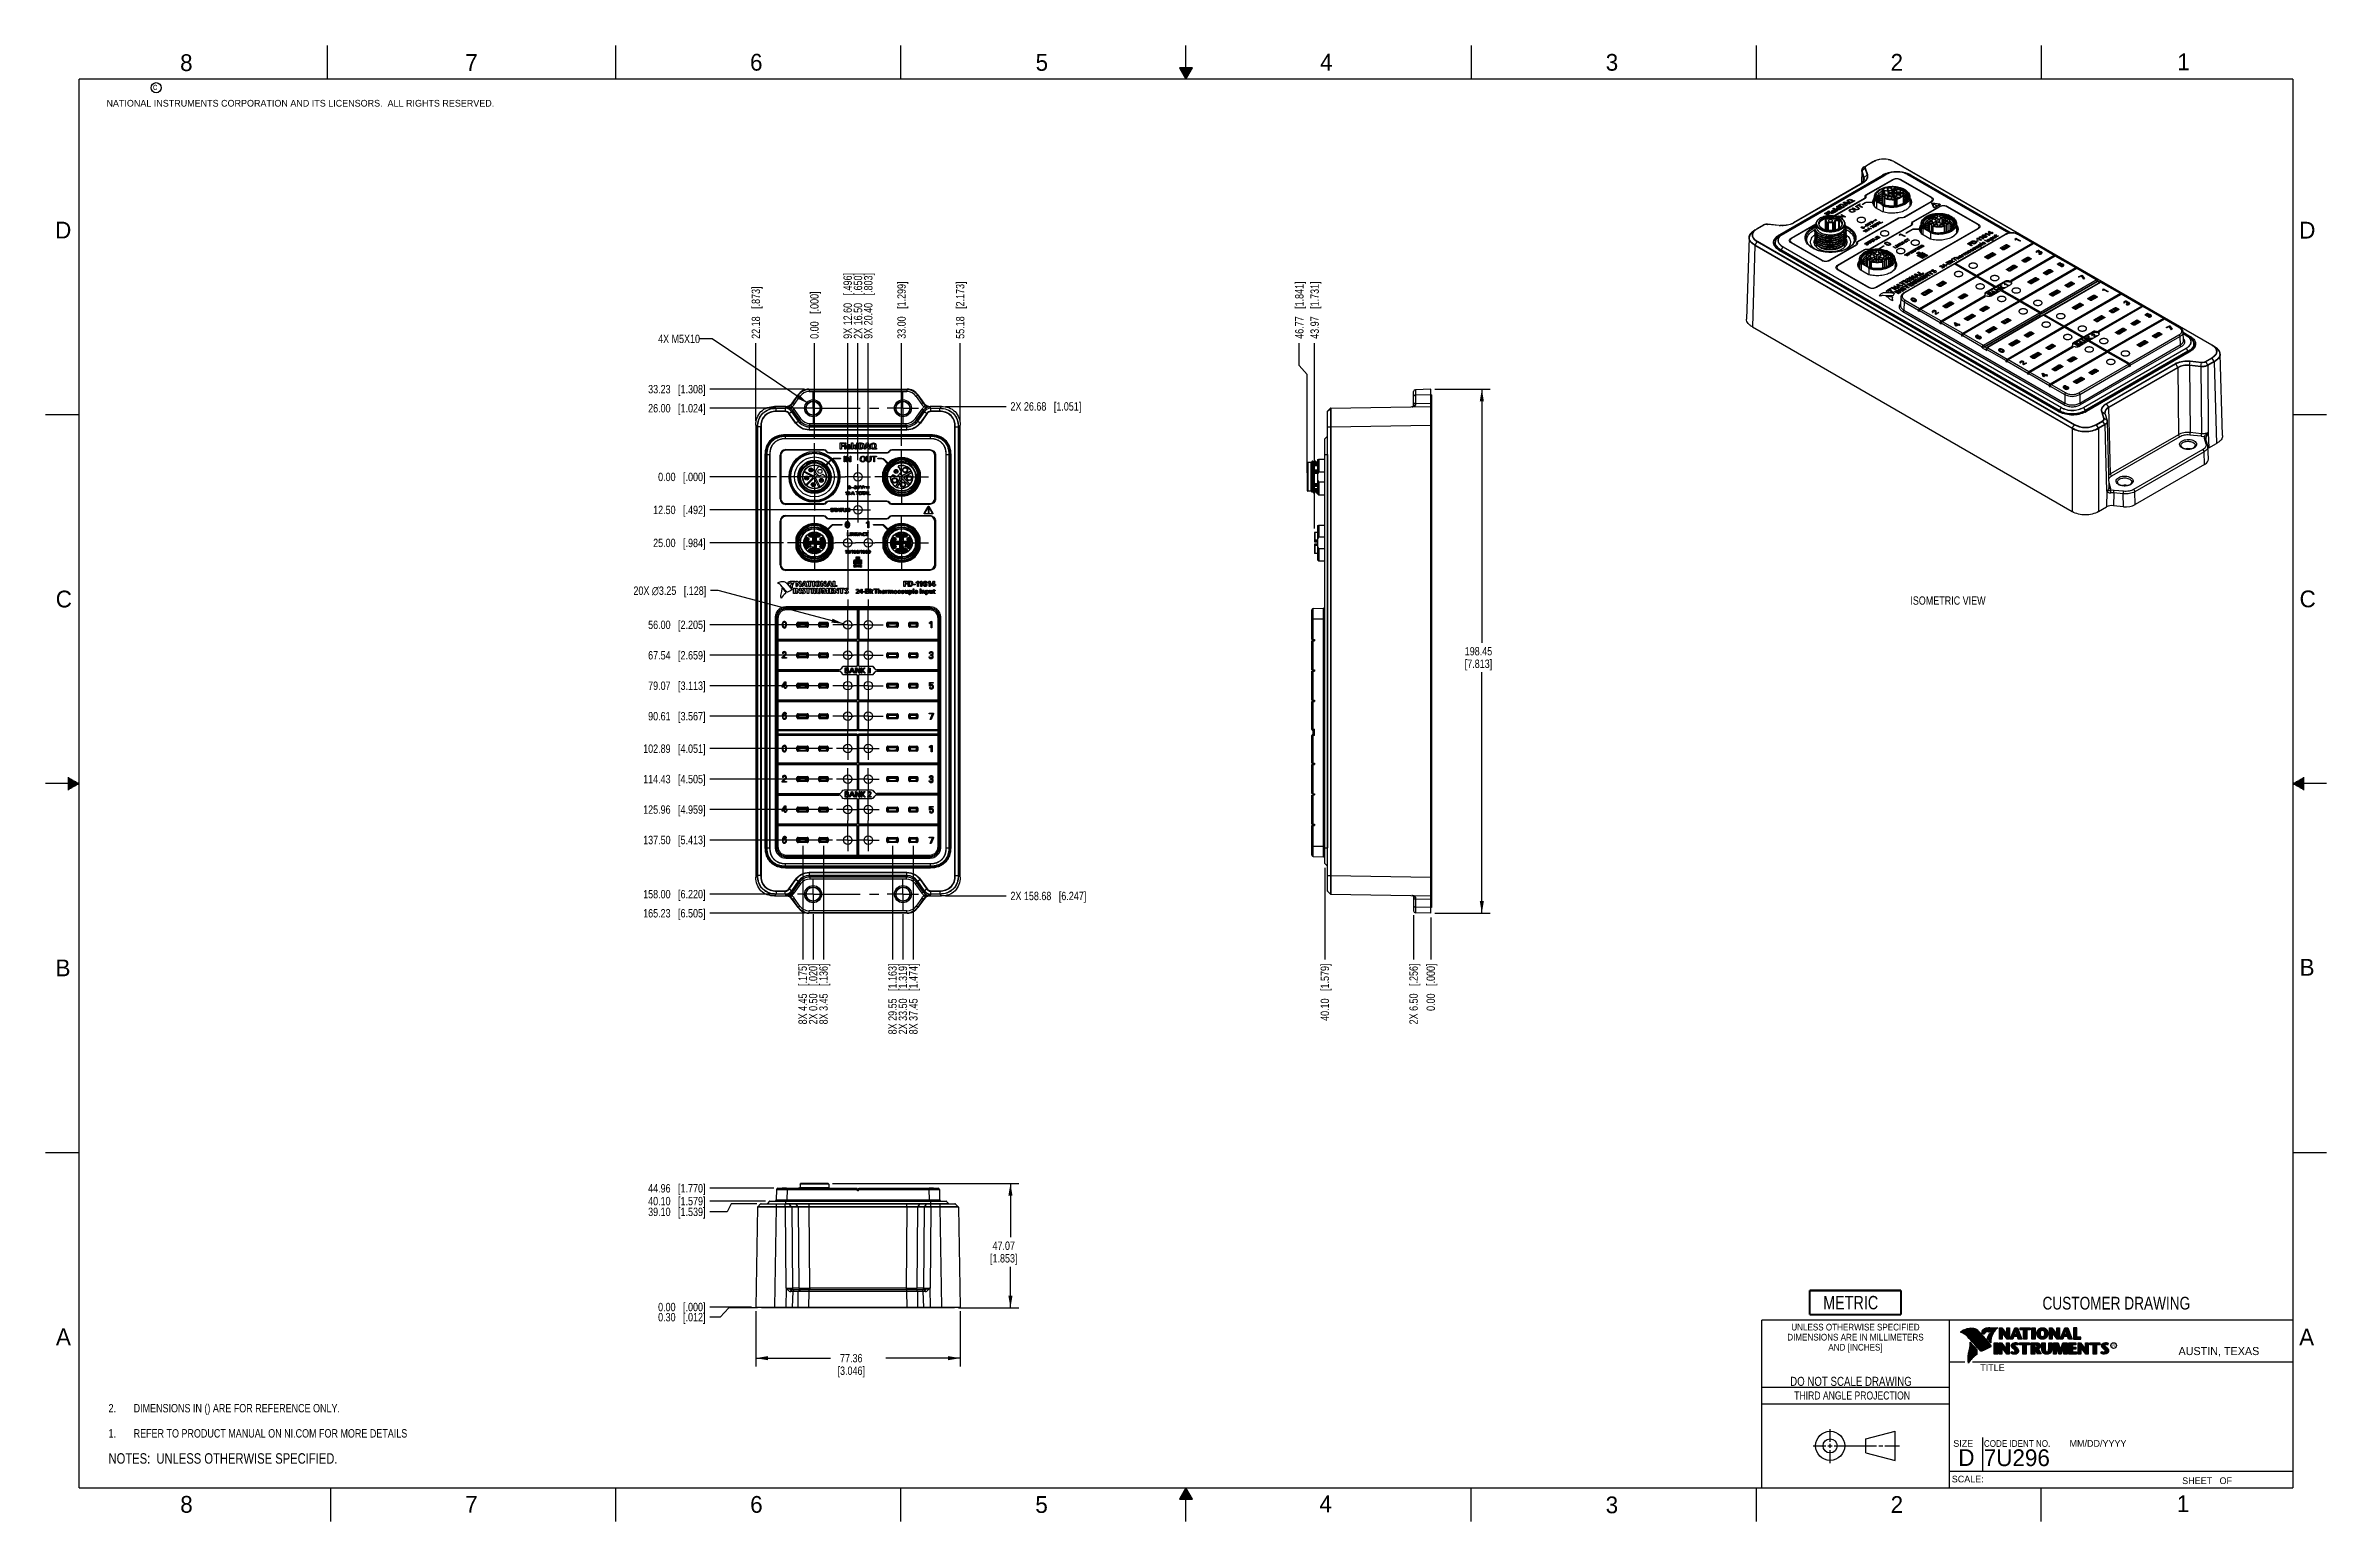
# Model space of a CAD drawing. Header units: inches. Extents: x 0 to 34, y 0 to 22.
import ezdxf

# ---------------------------------------------------------------- set-up
doc = ezdxf.new("R2010")
doc.units = ezdxf.units.IN
doc.header["$LTSCALE"] = 1.87
doc.header["$MEASUREMENT"] = 0
doc.linetypes.add('CENTER', pattern=[0.6, 0.375, -0.075, 0.075, -0.075])
doc.layers.get('0').update_dxf_attribs({"linetype": 'CONTINUOUS'})
for name, color, linetype in [('02___PRT_ALL_AXES', 7, 'CONTINUOUS'), ('DATUMCURVES', 7, 'CONTINUOUS'), ('DETAIL', 7, 'CONTINUOUS'), ('DIMENSIONS', 7, 'CONTINUOUS')]:
    doc.layers.add(name, color=color, linetype=linetype)
doc.styles.get("Standard").update_dxf_attribs({"font": 'txt', "width": 0.8})
doc.styles.add('TEXTSTYLE_2', font='txt')
doc.styles.add('TEXTSTYLE_3', font='txt', dxfattribs={"width": 0.9})
doc.dimstyles.new('DIMSTYLE_1', dxfattribs={"dimtxt": 0.125, "dimasz": 0.18, "dimexe": 0.125, "dimexo": 0.0625, "dimgap": 0.0625, "dimtad": 0, "dimtih": 1, "dimtoh": 1, "dimzin": 0, "dimdsep": 46, "dimtxsty": 'STANDARD', "dimblk": '_FILLED', "dimblk1": '_FILLED', "dimblk2": '_FILLED', "dimcen": 0.09, "dimazin": 0, "dimtp": 0.01, "dimtm": 0.01, "dimtfac": 1, "dimtofl": 0, "dimtmove": 0, "dimatfit": 3, "dimldrblk": '_FILLED', "dimfxl": 1, "dimtolj": 1, "dimtzin": 0, "dimarcsym": 0})
doc.dimstyles.new('DIMSTYLE_2', dxfattribs={"dimtxt": 0.125, "dimasz": 0.18, "dimexe": 0.125, "dimexo": 0.0625, "dimgap": 0.03125, "dimtad": 0, "dimtih": 1, "dimtoh": 1, "dimzin": 0, "dimdsep": 46, "dimtxsty": 'STANDARD', "dimblk": '_FILLED', "dimblk1": '_FILLED', "dimblk2": '_FILLED', "dimcen": 0.09, "dimazin": 0, "dimtp": 0.01, "dimtm": 0.01, "dimtfac": 1, "dimtofl": 0, "dimtmove": 0, "dimatfit": 3, "dimldrblk": '_FILLED', "dimfxl": 1, "dimtolj": 1, "dimtzin": 0, "dimarcsym": 0})
doc.dimstyles.new('DIMSTYLE_3', dxfattribs={"dimtxt": 0.125, "dimasz": 0.18, "dimexe": 0.125, "dimexo": 0.0625, "dimgap": 0.09, "dimtad": 0, "dimtih": 1, "dimtoh": 1, "dimzin": 0, "dimdsep": 46, "dimtxsty": 'STANDARD', "dimblk": '_FILLED', "dimblk1": '_FILLED', "dimblk2": '_FILLED', "dimcen": 0.09, "dimazin": 0, "dimtp": 0.01, "dimtm": 0.01, "dimtfac": 1, "dimtofl": 0, "dimtmove": 0, "dimatfit": 1, "dimldrblk": '_FILLED', "dimfxl": 1, "dimtolj": 1, "dimtzin": 0, "dimarcsym": 0})
doc.dimstyles.get("Standard").update_dxf_attribs({"dimtxt": 0.125, "dimasz": 0.18, "dimexe": 0.125, "dimexo": 0.0625, "dimgap": 0.09, "dimtad": 0, "dimtih": 1, "dimtoh": 1, "dimzin": 0, "dimdsep": 46, "dimtxsty": 'STANDARD', "dimblk": '_FILLED', "dimblk1": '_FILLED', "dimblk2": '_FILLED', "dimcen": 0.09, "dimazin": 0, "dimtol": 1, "dimtp": 0.02, "dimtm": 0.02, "dimtfac": 1, "dimtofl": 0, "dimtmove": 0, "dimatfit": 3, "dimldrblk": '_FILLED', "dimfxl": 1, "dimtolj": 1, "dimtzin": 0, "dimarcsym": 0})

msp = doc.modelspace()

# ---------------------------------------------------------------- texts
at = {"color": 2, "linetype": 'CONTINUOUS', "line_spacing_factor": 0.9}
for s, insert, char_height, width, attachment_point, style in [('8', (2.005, 21.871), 0.25, 0.25, 1, 'TEXTSTYLE_2'), ('7', (6.256, 21.874), 0.25, 0.25, 1, 'TEXTSTYLE_2'), ('6', (10.501, 21.877), 0.25, 0.25, 1, 'TEXTSTYLE_2'), ('5', (14.758, 21.875), 0.25, 0.25, 1, 'TEXTSTYLE_2'), ('4', (18.998, 21.878), 0.25, 0.25, 1, 'TEXTSTYLE_2'), ('3', (23.257, 21.876), 0.25, 0.25, 1, 'TEXTSTYLE_2'), ('2', (27.503, 21.876), 0.25, 0.25, 1, 'TEXTSTYLE_2'), ('1', (31.778, 21.883), 0.25, 0.25, 1, 'TEXTSTYLE_2'), ('NATIONAL INSTRUMENTS CORPORATION AND ITS LICENSORS.  ALL RIGHTS RESERVED.', (0.907, 21.191), 0.1, 7.3, 1, 'TEXTSTYLE_2'), ('c', (1.599, 21.439), 0.1, 0.1, 1, 'TEXTSTYLE_2'), ('D', (0.142, 19.375), 0.25, 0.25, 1, 'TEXTSTYLE_2'), ('D', (33.595, 19.374), 0.25, 0.25, 1, 'TEXTSTYLE_2'), ('C', (0.151, 13.875), 0.25, 0.25, 1, 'TEXTSTYLE_2'), ('C', (33.6, 13.877), 0.25, 0.25, 1, 'TEXTSTYLE_2'), ('B', (0.148, 8.376), 0.25, 0.25, 1, 'TEXTSTYLE_2'), ('B', (33.601, 8.385), 0.25, 0.25, 1, 'TEXTSTYLE_2'), ('A', (0.154, 2.876), 0.25, 0.25, 1, 'TEXTSTYLE_2'), ('DIMENSIONS ARE IN MILLIMETERS', (26.98, 2.796), 0.1, 2.61, 2, 'TEXTSTYLE_3'), ('UNLESS OTHERWISE SPECIFIED', (26.98, 2.946), 0.1, 2.34, 2, 'TEXTSTYLE_3'), ('A', (33.594, 2.873), 0.25, 0.25, 1, 'TEXTSTYLE_2'), ('AND [INCHES]', (26.98, 2.646), 0.1, 1.08, 2, 'TEXTSTYLE_3'), ('R', (30.808, 2.641), 0.042, 0.04198, 1, 'TEXTSTYLE_2'), ('AUSTIN, TEXAS', (31.796, 2.599), 0.12, 1.56, 1, 'TEXTSTYLE_2'), ('TITLE', (28.84, 2.34), 0.1, 0.5, 1, 'TEXTSTYLE_2'), ('SIZE', (28.438, 1.212), 0.1, 0.4, 1, 'TEXTSTYLE_2'), ('CODE IDENT NO.', (28.895, 1.211), 0.1, 1.26, 1, 'TEXTSTYLE_3'), ('MM/DD/YYYY', (30.172, 1.212), 0.1, 1, 1, 'TEXTSTYLE_2'), ('SCALE:', (28.416, 0.681), 0.1, 0.6, 1, 'TEXTSTYLE_2'), ('8', (2.007, 0.379), 0.25, 0.25, 1, 'TEXTSTYLE_2'), ('7', (6.255, 0.379), 0.25, 0.25, 1, 'TEXTSTYLE_2'), ('6', (10.503, 0.378), 0.25, 0.25, 1, 'TEXTSTYLE_2'), ('5', (14.754, 0.376), 0.25, 0.25, 1, 'TEXTSTYLE_2'), ('4', (18.988, 0.387), 0.25, 0.25, 1, 'TEXTSTYLE_2'), ('3', (23.256, 0.371), 0.25, 0.25, 1, 'TEXTSTYLE_2'), ('2', (27.504, 0.376), 0.25, 0.25, 1, 'TEXTSTYLE_2'), ('1', (31.771, 0.389), 0.25, 0.25, 1, 'TEXTSTYLE_2'), ('SHEET   OF', (31.85, 0.656), 0.1, 1, 1, 'TEXTSTYLE_2')]:
    msp.add_mtext(s, dxfattribs=dict(at, insert=insert, char_height=char_height, width=width, attachment_point=attachment_point, style=style))
at = {"color": 7, "linetype": 'CONTINUOUS', "attachment_point": 2, "line_spacing_factor": 0.9}
for s, insert, char_height, width in [('CUSTOMER DRAWING', (30.869, 3.348), 0.19, 2.432), ('DO NOT SCALE DRAWING', (26.913, 2.155), 0.135, 2.16)]:
    msp.add_mtext(s, dxfattribs=dict(at, insert=insert, char_height=char_height, width=width))
at = {"color": 2, "linetype": 'CONTINUOUS', "insert": (26.93, 1.937), "char_height": 0.12, "width": 2.112, "attachment_point": 2, "line_spacing_factor": 0.9}
msp.add_mtext('THIRD ANGLE PROJECTION', dxfattribs=at)
at = {"color": 7, "linetype": 'CONTINUOUS', "char_height": 0.25, "attachment_point": 1, "line_spacing_factor": 0.9, "style": 'TEXTSTYLE_2'}
for s, insert, width in [('D  ', (28.513, 1.076), 0.75), ('7U296', (28.893, 1.074), 1.25)]:
    msp.add_mtext(s, dxfattribs=dict(at, insert=insert, width=width))
at = {"layer": 'DETAIL', "color": 2, "linetype": 'CONTINUOUS', "char_height": 0.125, "line_spacing_factor": 0.9}
for s, insert, width, attachment_point in [('4X M5X10', (9.755, 17.691), 0.8, 3), ('ISOMETRIC VIEW', (27.798, 13.79), 1.4, 1)]:
    msp.add_mtext(s, dxfattribs=dict(at, insert=insert, width=width, attachment_point=attachment_point))

# ---------------------------------------------------------------- blocks, each defined once
blk = doc.blocks.new('CUSTOM_NOTE_BL0', base_point=(3.625, 1.312))
at = {"color": 2, "linetype": 'CONTINUOUS', "width": 0.8}
for s, p in [('1.', (0.938, 1.25)), ('REFER TO PRODUCT MANUAL ON NI.COM FOR MORE DETAILS', (1.312, 1.25))]:
    blk.add_text(s, height=0.125, dxfattribs=at).set_placement(p)
blk = doc.blocks.new('METRIC_BL1', base_point=(26.978, 3.262))
at = {"color": 7, "linetype": 'CONTINUOUS', "const_width": 0.0309}
for points in [[(26.298, 3.442), (27.658, 3.442)], [(26.298, 3.442), (26.298, 3.082)], [(27.658, 3.442), (27.658, 3.082)], [(26.298, 3.082), (27.658, 3.082)]]:
    blk.add_lwpolyline(points, dxfattribs=at)
at = {"color": 2, "linetype": 'CONTINUOUS', "width": 0.8}
blk.add_text('METRIC', height=0.2, dxfattribs=at).set_placement((26.499, 3.161))
blk = doc.blocks.new('_FILLED')
at = {"color": 0, "linetype": 'BYBLOCK'}
blk.add_solid([(0, 0), (-1, 0.17), (-1, -0.17)], dxfattribs=at)
blk = doc.blocks.new('*D0')
at = {"layer": 'DIMENSIONS', "color": 2, "linetype": 'CONTINUOUS'}
for p, q in [((10.587, 3.133), (10.587, 2.308)), ((13.633, 3.133), (13.633, 2.308)), ((10.587, 2.433), (11.698, 2.433)), ((13.633, 2.433), (12.523, 2.433))]:
    blk.add_line(p, q, dxfattribs=at)
at = {"layer": 'DIMENSIONS', "color": 2, "linetype": 'CONTINUOUS', "xscale": 0.18, "yscale": 0.18, "zscale": 0.18, "rotation": 180}
blk.add_blockref('_FILLED', (10.587, 2.433), dxfattribs=at)
at = {"layer": 'DIMENSIONS', "color": 2, "linetype": 'CONTINUOUS', "xscale": 0.18, "yscale": 0.18, "zscale": 0.18}
blk.add_blockref('_FILLED', (13.633, 2.433), dxfattribs=at)
at = {"layer": 'DIMENSIONS', "color": 2, "linetype": 'CONTINUOUS', "insert": (12.01, 2.496), "char_height": 0.125, "width": 0.7, "attachment_point": 2, "line_spacing_factor": 0.9}
blk.add_mtext('77.36\\P[3.046]', dxfattribs=at)
blk = doc.blocks.new('*D1')
at = {"layer": 'DIMENSIONS', "color": 2, "linetype": 'CONTINUOUS'}
for p, q in [((11.73, 5.036), (14.508, 5.036)), ((14.383, 5.036), (14.383, 4.235)), ((14.383, 3.183), (14.383, 3.797)), ((13.611, 3.183), (14.508, 3.183))]:
    blk.add_line(p, q, dxfattribs=at)
at = {"layer": 'DIMENSIONS', "color": 2, "linetype": 'CONTINUOUS', "xscale": 0.18, "yscale": 0.18, "zscale": 0.18}
for p, rotation in [((14.383, 5.036), 90), ((14.383, 3.183), 270)]:
    blk.add_blockref('_FILLED', p, dxfattribs=dict(at, rotation=rotation))
at = {"layer": 'DIMENSIONS', "color": 2, "linetype": 'CONTINUOUS', "insert": (14.283, 4.172), "char_height": 0.125, "width": 0.7, "attachment_point": 2, "line_spacing_factor": 0.9}
blk.add_mtext('47.07\\P[1.853]', dxfattribs=at)
blk = doc.blocks.new('*D2')
at = {"layer": 'DIMENSIONS', "color": 2, "linetype": 'CONTINUOUS'}
for p, q in [((10.186, 3.183), (10.058, 3.044)), ((10.61, 3.183), (10.186, 3.183)), ((10.058, 3.044), (9.9, 3.044))]:
    blk.add_line(p, q, dxfattribs=at)
at = {"layer": 'DIMENSIONS', "color": 2, "linetype": 'CONTINUOUS', "insert": (9.837, 3.107), "char_height": 0.125, "width": 1.125, "attachment_point": 3, "line_spacing_factor": 0.9}
blk.add_mtext('0.30{\\ftxt.shx;\\W1.000000;\\H0.125000; }[.012]', dxfattribs=at)
blk = doc.blocks.new('*D3')
at = {"layer": 'DIMENSIONS', "color": 2, "linetype": 'CONTINUOUS'}
blk.add_line((10.525, 3.195), (9.9, 3.195), dxfattribs=at)
at = {"layer": 'DIMENSIONS', "color": 2, "linetype": 'CONTINUOUS', "insert": (9.837, 3.258), "char_height": 0.125, "width": 1.125, "attachment_point": 3, "line_spacing_factor": 0.9}
blk.add_mtext('0.00{\\ftxt.shx;\\W1.000000;\\H0.125000; }[.000]', dxfattribs=at)
blk = doc.blocks.new('*D4')
at = {"layer": 'DIMENSIONS', "color": 2, "linetype": 'CONTINUOUS'}
for p, q in [((10.158, 4.614), (9.9, 4.614)), ((10.221, 4.735), (10.158, 4.614)), ((10.602, 4.735), (10.221, 4.735))]:
    blk.add_line(p, q, dxfattribs=at)
at = {"layer": 'DIMENSIONS', "color": 2, "linetype": 'CONTINUOUS', "insert": (9.837, 4.677), "char_height": 0.125, "width": 1.325, "attachment_point": 3, "line_spacing_factor": 0.9}
blk.add_mtext('39.10{\\ftxt.shx;\\W1.000000;\\H0.125000; }[1.539]', dxfattribs=at)
blk = doc.blocks.new('*D5')
at = {"layer": 'DIMENSIONS', "color": 2, "linetype": 'CONTINUOUS'}
blk.add_line((10.733, 4.774), (9.9, 4.774), dxfattribs=at)
at = {"layer": 'DIMENSIONS', "color": 2, "linetype": 'CONTINUOUS', "insert": (9.837, 4.837), "char_height": 0.125, "width": 1.325, "attachment_point": 3, "line_spacing_factor": 0.9}
blk.add_mtext('40.10{\\ftxt.shx;\\W1.000000;\\H0.125000; }[1.579]', dxfattribs=at)
blk = doc.blocks.new('*D6')
at = {"layer": 'DIMENSIONS', "color": 2, "linetype": 'CONTINUOUS'}
blk.add_line((10.854, 4.965), (9.9, 4.965), dxfattribs=at)
at = {"layer": 'DIMENSIONS', "color": 2, "linetype": 'CONTINUOUS', "insert": (9.837, 5.028), "char_height": 0.125, "width": 1.325, "attachment_point": 3, "line_spacing_factor": 0.9}
blk.add_mtext('44.96{\\ftxt.shx;\\W1.000000;\\H0.125000; }[1.770]', dxfattribs=at)
blk = doc.blocks.new('*D7')
at = {"layer": 'DIMENSIONS', "color": 2, "linetype": 'CONTINUOUS'}
for p, q in [((20.711, 16.879), (21.535, 16.879)), ((21.41, 16.879), (21.41, 13.097)), ((21.41, 9.066), (21.41, 12.66)), ((20.711, 9.066), (21.535, 9.066))]:
    blk.add_line(p, q, dxfattribs=at)
at = {"layer": 'DIMENSIONS', "color": 2, "linetype": 'CONTINUOUS', "xscale": 0.18, "yscale": 0.18, "zscale": 0.18}
for p, rotation in [((21.41, 16.879), 90), ((21.41, 9.066), 270)]:
    blk.add_blockref('_FILLED', p, dxfattribs=dict(at, rotation=rotation))
at = {"layer": 'DIMENSIONS', "color": 2, "linetype": 'CONTINUOUS', "insert": (21.36, 13.035), "char_height": 0.125, "width": 0.7, "attachment_point": 2, "line_spacing_factor": 0.9}
blk.add_mtext('198.45\\P[7.813]', dxfattribs=at)
blk = doc.blocks.new('*D8')
at = {"layer": 'DIMENSIONS', "color": 2, "linetype": 'CONTINUOUS'}
blk.add_line((20.392, 9.039), (20.392, 8.378), dxfattribs=at)
at = {"layer": 'DIMENSIONS', "color": 2, "linetype": 'CONTINUOUS', "insert": (20.33, 8.316), "char_height": 0.125, "width": 1.425, "attachment_point": 3, "rotation": 90, "line_spacing_factor": 0.9}
blk.add_mtext('2X 6.50{\\ftxt.shx;\\W1.000000;\\H0.125000; }[.256]', dxfattribs=at)
blk = doc.blocks.new('*D9')
at = {"layer": 'DIMENSIONS', "color": 2, "linetype": 'CONTINUOUS'}
blk.add_line((20.648, 9.003), (20.648, 8.378), dxfattribs=at)
at = {"layer": 'DIMENSIONS', "color": 2, "linetype": 'CONTINUOUS', "insert": (20.586, 8.316), "char_height": 0.125, "width": 1.125, "attachment_point": 3, "rotation": 90, "line_spacing_factor": 0.9}
blk.add_mtext('0.00{\\ftxt.shx;\\W1.000000;\\H0.125000; }[.000]', dxfattribs=at)
blk = doc.blocks.new('*D10')
at = {"layer": 'DIMENSIONS', "color": 2, "linetype": 'CONTINUOUS'}
blk.add_line((19.069, 9.745), (19.069, 8.378), dxfattribs=at)
at = {"layer": 'DIMENSIONS', "color": 2, "linetype": 'CONTINUOUS', "insert": (19.007, 8.316), "char_height": 0.125, "width": 1.325, "attachment_point": 3, "rotation": 90, "line_spacing_factor": 0.9}
blk.add_mtext('40.10{\\ftxt.shx;\\W1.000000;\\H0.125000; }[1.579]', dxfattribs=at)
blk = doc.blocks.new('*D11')
at = {"layer": 'DIMENSIONS', "color": 2, "linetype": 'CONTINUOUS'}
blk.add_line((18.917, 14.802), (18.917, 17.566), dxfattribs=at)
at = {"layer": 'DIMENSIONS', "color": 2, "linetype": 'CONTINUOUS', "insert": (18.855, 17.629), "char_height": 0.125, "width": 1.325, "attachment_point": 1, "rotation": 90, "line_spacing_factor": 0.9}
blk.add_mtext('43.97{\\ftxt.shx;\\W1.000000;\\H0.125000; }[1.731]', dxfattribs=at)
blk = doc.blocks.new('*D12')
at = {"layer": 'DIMENSIONS', "color": 2, "linetype": 'CONTINUOUS'}
for p, q in [((18.689, 17.231), (18.689, 17.566)), ((18.807, 17.099), (18.689, 17.231)), ((18.807, 15.633), (18.807, 17.099))]:
    blk.add_line(p, q, dxfattribs=at)
at = {"layer": 'DIMENSIONS', "color": 2, "linetype": 'CONTINUOUS', "insert": (18.627, 17.629), "char_height": 0.125, "width": 1.325, "attachment_point": 1, "rotation": 90, "line_spacing_factor": 0.9}
blk.add_mtext('46.77{\\ftxt.shx;\\W1.000000;\\H0.125000; }[1.841]', dxfattribs=at)
blk = doc.blocks.new('*D13')
at = {"layer": 'DIMENSIONS', "color": 2, "linetype": 'CONTINUOUS'}
blk.add_line((11.859, 15.078), (9.9, 15.078), dxfattribs=at)
at = {"layer": 'DIMENSIONS', "color": 2, "linetype": 'CONTINUOUS', "insert": (9.837, 15.141), "char_height": 0.125, "width": 1.225, "attachment_point": 3, "line_spacing_factor": 0.9}
blk.add_mtext('12.50{\\ftxt.shx;\\W1.000000;\\H0.125000; }[.492]', dxfattribs=at)
blk = doc.blocks.new('*D14')
at = {"layer": 'DIMENSIONS', "color": 2, "linetype": 'CONTINUOUS'}
blk.add_line((10.895, 15.571), (9.9, 15.571), dxfattribs=at)
at = {"layer": 'DIMENSIONS', "color": 2, "linetype": 'CONTINUOUS', "insert": (9.837, 15.633), "char_height": 0.125, "width": 1.125, "attachment_point": 3, "line_spacing_factor": 0.9}
blk.add_mtext('0.00{\\ftxt.shx;\\W1.000000;\\H0.125000; }[.000]', dxfattribs=at)
blk = doc.blocks.new('*D15')
at = {"layer": 'DIMENSIONS', "color": 2, "linetype": 'CONTINUOUS'}
blk.add_line((10.998, 14.586), (9.9, 14.586), dxfattribs=at)
at = {"layer": 'DIMENSIONS', "color": 2, "linetype": 'CONTINUOUS', "insert": (9.837, 14.649), "char_height": 0.125, "width": 1.225, "attachment_point": 3, "line_spacing_factor": 0.9}
blk.add_mtext('25.00{\\ftxt.shx;\\W1.000000;\\H0.125000; }[.984]', dxfattribs=at)
blk = doc.blocks.new('*D16')
at = {"layer": 'DIMENSIONS', "color": 2, "linetype": 'CONTINUOUS'}
blk.add_line((11.672, 13.366), (9.9, 13.366), dxfattribs=at)
at = {"layer": 'DIMENSIONS', "color": 2, "linetype": 'CONTINUOUS', "insert": (9.837, 13.428), "char_height": 0.125, "width": 1.325, "attachment_point": 3, "line_spacing_factor": 0.9}
blk.add_mtext('56.00{\\ftxt.shx;\\W1.000000;\\H0.125000; }[2.205]', dxfattribs=at)
blk = doc.blocks.new('*D17')
at = {"layer": 'DIMENSIONS', "color": 2, "linetype": 'CONTINUOUS'}
blk.add_line((11.672, 12.912), (9.9, 12.912), dxfattribs=at)
at = {"layer": 'DIMENSIONS', "color": 2, "linetype": 'CONTINUOUS', "insert": (9.837, 12.974), "char_height": 0.125, "width": 1.325, "attachment_point": 3, "line_spacing_factor": 0.9}
blk.add_mtext('67.54{\\ftxt.shx;\\W1.000000;\\H0.125000; }[2.659]', dxfattribs=at)
blk = doc.blocks.new('*D18')
at = {"layer": 'DIMENSIONS', "color": 2, "linetype": 'CONTINUOUS'}
blk.add_line((11.672, 12.458), (9.9, 12.458), dxfattribs=at)
at = {"layer": 'DIMENSIONS', "color": 2, "linetype": 'CONTINUOUS', "insert": (9.837, 12.52), "char_height": 0.125, "width": 1.325, "attachment_point": 3, "line_spacing_factor": 0.9}
blk.add_mtext('79.07{\\ftxt.shx;\\W1.000000;\\H0.125000; }[3.113]', dxfattribs=at)
blk = doc.blocks.new('*D19')
at = {"layer": 'DIMENSIONS', "color": 2, "linetype": 'CONTINUOUS'}
blk.add_line((11.672, 12.003), (9.9, 12.003), dxfattribs=at)
at = {"layer": 'DIMENSIONS', "color": 2, "linetype": 'CONTINUOUS', "insert": (9.837, 12.066), "char_height": 0.125, "width": 1.325, "attachment_point": 3, "line_spacing_factor": 0.9}
blk.add_mtext('90.61{\\ftxt.shx;\\W1.000000;\\H0.125000; }[3.567]', dxfattribs=at)
blk = doc.blocks.new('*D20')
at = {"layer": 'DIMENSIONS', "color": 2, "linetype": 'CONTINUOUS'}
blk.add_line((11.73, 11.52), (9.9, 11.52), dxfattribs=at)
at = {"layer": 'DIMENSIONS', "color": 2, "linetype": 'CONTINUOUS', "insert": (9.837, 11.582), "char_height": 0.125, "width": 1.425, "attachment_point": 3, "line_spacing_factor": 0.9}
blk.add_mtext('102.89{\\ftxt.shx;\\W1.000000;\\H0.125000; }[4.051]', dxfattribs=at)
blk = doc.blocks.new('*D21')
at = {"layer": 'DIMENSIONS', "color": 2, "linetype": 'CONTINUOUS'}
blk.add_line((11.73, 11.066), (9.9, 11.066), dxfattribs=at)
at = {"layer": 'DIMENSIONS', "color": 2, "linetype": 'CONTINUOUS', "insert": (9.837, 11.128), "char_height": 0.125, "width": 1.425, "attachment_point": 3, "line_spacing_factor": 0.9}
blk.add_mtext('114.43{\\ftxt.shx;\\W1.000000;\\H0.125000; }[4.505]', dxfattribs=at)
blk = doc.blocks.new('*D22')
at = {"layer": 'DIMENSIONS', "color": 2, "linetype": 'CONTINUOUS'}
blk.add_line((11.73, 10.611), (9.9, 10.611), dxfattribs=at)
at = {"layer": 'DIMENSIONS', "color": 2, "linetype": 'CONTINUOUS', "insert": (9.837, 10.674), "char_height": 0.125, "width": 1.425, "attachment_point": 3, "line_spacing_factor": 0.9}
blk.add_mtext('125.96{\\ftxt.shx;\\W1.000000;\\H0.125000; }[4.959]', dxfattribs=at)
blk = doc.blocks.new('*D23')
at = {"layer": 'DIMENSIONS', "color": 2, "linetype": 'CONTINUOUS'}
blk.add_line((11.73, 10.157), (9.9, 10.157), dxfattribs=at)
at = {"layer": 'DIMENSIONS', "color": 2, "linetype": 'CONTINUOUS', "insert": (9.837, 10.22), "char_height": 0.125, "width": 1.425, "attachment_point": 3, "line_spacing_factor": 0.9}
blk.add_mtext('137.50{\\ftxt.shx;\\W1.000000;\\H0.125000; }[5.413]', dxfattribs=at)
blk = doc.blocks.new('*D24')
at = {"layer": 'DIMENSIONS', "color": 2, "linetype": 'CONTINUOUS'}
blk.add_line((11.145, 9.35), (9.9, 9.35), dxfattribs=at)
at = {"layer": 'DIMENSIONS', "color": 2, "linetype": 'CONTINUOUS', "insert": (9.837, 9.413), "char_height": 0.125, "width": 1.425, "attachment_point": 3, "line_spacing_factor": 0.9}
blk.add_mtext('158.00{\\ftxt.shx;\\W1.000000;\\H0.125000; }[6.220]', dxfattribs=at)
blk = doc.blocks.new('*D25')
at = {"layer": 'DIMENSIONS', "color": 2, "linetype": 'CONTINUOUS'}
blk.add_line((11.315, 9.066), (9.9, 9.066), dxfattribs=at)
at = {"layer": 'DIMENSIONS', "color": 2, "linetype": 'CONTINUOUS', "insert": (9.837, 9.128), "char_height": 0.125, "width": 1.425, "attachment_point": 3, "line_spacing_factor": 0.9}
blk.add_mtext('165.23{\\ftxt.shx;\\W1.000000;\\H0.125000; }[6.505]', dxfattribs=at)
blk = doc.blocks.new('*D26')
at = {"layer": 'DIMENSIONS', "color": 2, "linetype": 'CONTINUOUS'}
blk.add_line((11.315, 16.879), (9.9, 16.879), dxfattribs=at)
at = {"layer": 'DIMENSIONS', "color": 2, "linetype": 'CONTINUOUS', "insert": (9.837, 16.941), "char_height": 0.125, "width": 1.325, "attachment_point": 3, "line_spacing_factor": 0.9}
blk.add_mtext('33.23{\\ftxt.shx;\\W1.000000;\\H0.125000; }[1.308]', dxfattribs=at)
blk = doc.blocks.new('*D27')
at = {"layer": 'DIMENSIONS', "color": 2, "linetype": 'CONTINUOUS'}
blk.add_line((11.268, 16.594), (9.9, 16.594), dxfattribs=at)
at = {"layer": 'DIMENSIONS', "color": 2, "linetype": 'CONTINUOUS', "insert": (9.837, 16.657), "char_height": 0.125, "width": 1.325, "attachment_point": 3, "line_spacing_factor": 0.9}
blk.add_mtext('26.00{\\ftxt.shx;\\W1.000000;\\H0.125000; }[1.024]', dxfattribs=at)
blk = doc.blocks.new('*D28')
at = {"layer": 'DIMENSIONS', "color": 2, "linetype": 'CONTINUOUS'}
blk.add_line((13.416, 16.621), (14.321, 16.621), dxfattribs=at)
at = {"layer": 'DIMENSIONS', "color": 2, "linetype": 'CONTINUOUS', "insert": (14.383, 16.684), "char_height": 0.125, "width": 1.625, "attachment_point": 1, "line_spacing_factor": 0.9}
blk.add_mtext('2X 26.68{\\ftxt.shx;\\W1.000000;\\H0.125000; }[1.051]', dxfattribs=at)
blk = doc.blocks.new('*D29')
at = {"layer": 'DIMENSIONS', "color": 2, "linetype": 'CONTINUOUS'}
blk.add_line((13.416, 9.323), (14.321, 9.323), dxfattribs=at)
at = {"layer": 'DIMENSIONS', "color": 2, "linetype": 'CONTINUOUS', "insert": (14.383, 9.386), "char_height": 0.125, "width": 1.725, "attachment_point": 1, "line_spacing_factor": 0.9}
blk.add_mtext('2X 158.68{\\ftxt.shx;\\W1.000000;\\H0.125000; }[6.247]', dxfattribs=at)
blk = doc.blocks.new('*D30')
at = {"layer": 'DIMENSIONS', "color": 2, "linetype": 'CONTINUOUS'}
for p, q in [((10.028, 13.875), (9.91, 13.875)), ((11.895, 13.382), (10.028, 13.875))]:
    blk.add_line(p, q, dxfattribs=at)
at = {"layer": 'DIMENSIONS', "color": 2, "linetype": 'CONTINUOUS', "xscale": 0.18, "yscale": 0.18, "zscale": 0.18, "rotation": 345.2185619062}
blk.add_blockref('_FILLED', (11.895, 13.382), dxfattribs=at)
at = {"layer": 'DIMENSIONS', "color": 2, "linetype": 'CONTINUOUS', "insert": (9.848, 13.937), "char_height": 0.125, "width": 1.69167, "attachment_point": 3, "line_spacing_factor": 0.9}
blk.add_mtext('20X \\fgdt;{\\fgdt;n}\\ftxt;3.25{\\ftxt.shx;\\W1.000000;\\H0.125000; }[.128]', dxfattribs=at)
blk = doc.blocks.new('*D31')
at = {"layer": 'DIMENSIONS', "color": 2, "linetype": 'CONTINUOUS'}
blk.add_line((11.957, 14.838), (11.957, 17.566), dxfattribs=at)
at = {"layer": 'DIMENSIONS', "color": 2, "linetype": 'CONTINUOUS', "insert": (11.894, 17.629), "char_height": 0.125, "width": 1.525, "attachment_point": 1, "rotation": 90, "line_spacing_factor": 0.9}
blk.add_mtext('9X 12.60{\\ftxt.shx;\\W1.000000;\\H0.125000; }[.496]', dxfattribs=at)
blk = doc.blocks.new('*D32')
at = {"layer": 'DIMENSIONS', "color": 2, "linetype": 'CONTINUOUS'}
blk.add_line((11.461, 16.134), (11.461, 17.566), dxfattribs=at)
at = {"layer": 'DIMENSIONS', "color": 2, "linetype": 'CONTINUOUS', "insert": (11.398, 17.629), "char_height": 0.125, "width": 1.125, "attachment_point": 1, "rotation": 90, "line_spacing_factor": 0.9}
blk.add_mtext('0.00{\\ftxt.shx;\\W1.000000;\\H0.125000; }[.000]', dxfattribs=at)
blk = doc.blocks.new('*D33')
at = {"layer": 'DIMENSIONS', "color": 2, "linetype": 'CONTINUOUS'}
blk.add_line((12.11, 15.822), (12.11, 17.566), dxfattribs=at)
at = {"layer": 'DIMENSIONS', "color": 2, "linetype": 'CONTINUOUS', "insert": (12.048, 17.629), "char_height": 0.125, "width": 1.525, "attachment_point": 1, "rotation": 90, "line_spacing_factor": 0.9}
blk.add_mtext('2X 16.50{\\ftxt.shx;\\W1.000000;\\H0.125000; }[.650]', dxfattribs=at)
blk = doc.blocks.new('*D34')
at = {"layer": 'DIMENSIONS', "color": 2, "linetype": 'CONTINUOUS'}
blk.add_line((12.264, 14.838), (12.264, 17.566), dxfattribs=at)
at = {"layer": 'DIMENSIONS', "color": 2, "linetype": 'CONTINUOUS', "insert": (12.201, 17.629), "char_height": 0.125, "width": 1.525, "attachment_point": 1, "rotation": 90, "line_spacing_factor": 0.9}
blk.add_mtext('9X 20.40{\\ftxt.shx;\\W1.000000;\\H0.125000; }[.803]', dxfattribs=at)
blk = doc.blocks.new('*D35')
at = {"layer": 'DIMENSIONS', "color": 2, "linetype": 'CONTINUOUS'}
blk.add_line((12.76, 16.034), (12.76, 17.566), dxfattribs=at)
at = {"layer": 'DIMENSIONS', "color": 2, "linetype": 'CONTINUOUS', "insert": (12.697, 17.629), "char_height": 0.125, "width": 1.325, "attachment_point": 1, "rotation": 90, "line_spacing_factor": 0.9}
blk.add_mtext('33.00{\\ftxt.shx;\\W1.000000;\\H0.125000; }[1.299]', dxfattribs=at)
blk = doc.blocks.new('*D36')
at = {"layer": 'DIMENSIONS', "color": 2, "linetype": 'CONTINUOUS'}
blk.add_line((10.587, 16.404), (10.587, 17.566), dxfattribs=at)
at = {"layer": 'DIMENSIONS', "color": 2, "linetype": 'CONTINUOUS', "insert": (10.525, 17.629), "char_height": 0.125, "width": 1.225, "attachment_point": 1, "rotation": 90, "line_spacing_factor": 0.9}
blk.add_mtext('22.18{\\ftxt.shx;\\W1.000000;\\H0.125000; }[.873]', dxfattribs=at)
blk = doc.blocks.new('*D37')
at = {"layer": 'DIMENSIONS', "color": 2, "linetype": 'CONTINUOUS'}
blk.add_line((13.633, 16.404), (13.633, 17.566), dxfattribs=at)
at = {"layer": 'DIMENSIONS', "color": 2, "linetype": 'CONTINUOUS', "insert": (13.571, 17.629), "char_height": 0.125, "width": 1.325, "attachment_point": 1, "rotation": 90, "line_spacing_factor": 0.9}
blk.add_mtext('55.18{\\ftxt.shx;\\W1.000000;\\H0.125000; }[2.173]', dxfattribs=at)
blk = doc.blocks.new('*D38')
at = {"layer": 'DIMENSIONS', "color": 2, "linetype": 'CONTINUOUS'}
blk.add_line((11.441, 9.054), (11.441, 8.378), dxfattribs=at)
at = {"layer": 'DIMENSIONS', "color": 2, "linetype": 'CONTINUOUS', "insert": (11.379, 8.316), "char_height": 0.125, "width": 1.425, "attachment_point": 3, "rotation": 90, "line_spacing_factor": 0.9}
blk.add_mtext('2X 0.50{\\ftxt.shx;\\W1.000000;\\H0.125000; }[.020]', dxfattribs=at)
blk = doc.blocks.new('*D39')
at = {"layer": 'DIMENSIONS', "color": 2, "linetype": 'CONTINUOUS'}
blk.add_line((12.78, 9.054), (12.78, 8.378), dxfattribs=at)
at = {"layer": 'DIMENSIONS', "color": 2, "linetype": 'CONTINUOUS', "insert": (12.717, 8.316), "char_height": 0.125, "width": 1.625, "attachment_point": 3, "rotation": 90, "line_spacing_factor": 0.9}
blk.add_mtext('2X 33.50{\\ftxt.shx;\\W1.000000;\\H0.125000; }[1.319]', dxfattribs=at)
blk = doc.blocks.new('*D40')
at = {"layer": 'DIMENSIONS', "color": 2, "linetype": 'CONTINUOUS'}
blk.add_line((11.286, 10.069), (11.286, 8.378), dxfattribs=at)
at = {"layer": 'DIMENSIONS', "color": 2, "linetype": 'CONTINUOUS', "insert": (11.223, 8.316), "char_height": 0.125, "width": 1.425, "attachment_point": 3, "rotation": 90, "line_spacing_factor": 0.9}
blk.add_mtext('8X 4.45{\\ftxt.shx;\\W1.000000;\\H0.125000; }[.175]', dxfattribs=at)
blk = doc.blocks.new('*D41')
at = {"layer": 'DIMENSIONS', "color": 2, "linetype": 'CONTINUOUS'}
blk.add_line((11.597, 10.069), (11.597, 8.378), dxfattribs=at)
at = {"layer": 'DIMENSIONS', "color": 2, "linetype": 'CONTINUOUS', "insert": (11.534, 8.316), "char_height": 0.125, "width": 1.425, "attachment_point": 3, "rotation": 90, "line_spacing_factor": 0.9}
blk.add_mtext('8X 3.45{\\ftxt.shx;\\W1.000000;\\H0.125000; }[.136]', dxfattribs=at)
blk = doc.blocks.new('*D42')
at = {"layer": 'DIMENSIONS', "color": 2, "linetype": 'CONTINUOUS'}
blk.add_line((12.624, 10.069), (12.624, 8.378), dxfattribs=at)
at = {"layer": 'DIMENSIONS', "color": 2, "linetype": 'CONTINUOUS', "insert": (12.562, 8.316), "char_height": 0.125, "width": 1.625, "attachment_point": 3, "rotation": 90, "line_spacing_factor": 0.9}
blk.add_mtext('8X 29.55{\\ftxt.shx;\\W1.000000;\\H0.125000; }[1.163]', dxfattribs=at)
blk = doc.blocks.new('*D43')
at = {"layer": 'DIMENSIONS', "color": 2, "linetype": 'CONTINUOUS'}
blk.add_line((12.935, 10.069), (12.935, 8.378), dxfattribs=at)
at = {"layer": 'DIMENSIONS', "color": 2, "linetype": 'CONTINUOUS', "insert": (12.873, 8.316), "char_height": 0.125, "width": 1.625, "attachment_point": 3, "rotation": 90, "line_spacing_factor": 0.9}
blk.add_mtext('8X 37.45{\\ftxt.shx;\\W1.000000;\\H0.125000; }[1.474]', dxfattribs=at)
blk = doc.blocks.new('NOTES_HEADER_BL2', base_point=(3.1215, 0.9375))
at = {"layer": 'DETAIL', "color": 2, "linetype": 'CONTINUOUS', "width": 0.8}
blk.add_text('NOTES:  UNLESS OTHERWISE SPECIFIED.', height=0.156, dxfattribs=at).set_placement((0.9375, 0.8595))
blk = doc.blocks.new('DIMS_REF_BL3', base_point=(3.125, 1.687))
at = {"layer": 'DETAIL', "color": 2, "linetype": 'CONTINUOUS', "width": 0.8}
for s, p in [('2.', (0.938, 1.625)), ('DIMENSIONS IN () ARE FOR REFERENCE ONLY.', (1.312, 1.625))]:
    blk.add_text(s, height=0.125, dxfattribs=at).set_placement(p)

# ---------------------------------------------------------------- dimensions: what is measured, and where the dimension line sits
at = {"layer": 'DIMENSIONS', "color": 2, "linetype": 'CONTINUOUS'}
for feature_location, offset, dtype, origin, text, picture, middle in [((11.957, 14.838), (0, 2.728), 1, (11.461, 16.072), '9X <>', '*D31', (11.957, 18.391)), ((12.11, 15.822), (0, 1.744), 1, (11.461, 15.76), '2X <>', '*D33', (12.11, 18.391)), ((12.264, 14.838), (0, 2.728), 1, (11.461, 14.775), '9X <>', '*D34', (12.264, 18.391)), ((13.416, 16.621), (0.904, 0), 0, (13.354, 15.571), '2X <>', '*D28', (15.196, 16.621)), ((13.416, 9.323), (0.904, 0), 0, (13.354, 15.571), '2X <>', '*D29', (15.246, 9.323)), ((11.2855, 10.069), (0, -1.6909), 1, (11.4607, 10.1315), '8X <>', '*D40', (11.2855, 7.6031)), ((11.597, 10.069), (0, -1.691), 1, (11.461, 10.132), '8X <>', '*D41', (11.597, 7.603)), ((12.624, 10.069), (0, -1.691), 1, (11.461, 10.132), '8X <>', '*D42', (12.624, 7.503)), ((12.935, 10.069), (0, -1.691), 1, (11.461, 10.132), '8X <>', '*D43', (12.935, 7.503)), ((11.441, 9.054), (0, -0.676), 1, (11.461, 9.117), '2X <>', '*D38', (11.441, 7.603)), ((12.78, 9.054), (0, -0.676), 1, (11.461, 9.117), '2X <>', '*D39', (12.78, 7.503)), ((20.392, 9.039), (0, -0.661), 1, (20.648, 9.066), '2X <>', '*D8', (20.392, 7.603))]:
    dim = msp.add_ordinate_dim(feature_location=feature_location, offset=offset, dtype=dtype, origin=origin, text=text, dimstyle='DIMSTYLE_2', dxfattribs=at)
    dim.commit()
    dim.dimension.update_dxf_attribs({"geometry": picture, "text_midpoint": middle})
for feature_location, offset, dtype, origin, picture, middle in [((10.587, 16.404), (0, 1.162), 1, (11.461, 16.342), '*D36', (10.587, 18.241)), ((11.460703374, 16.134066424), (0, 1.432175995), 1, (11.460703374, 16.071566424), '*D32', (11.460703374, 18.191242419)), ((12.76, 16.034), (0, 1.533), 1, (11.461, 15.971), '*D35', (12.76, 18.291)), ((13.633, 16.404), (0, 1.162), 1, (11.461, 16.342), '*D37', (13.633, 18.291)), ((18.807, 15.633), (-0.118, 1.933), 1, (20.648, 15.571), '*D12', (18.689, 18.291)), ((18.917, 14.802), (0, 2.764), 1, (20.648, 14.74), '*D11', (18.917, 18.291)), ((11.315, 16.879), (-1.415, 0), 0, (11.377, 15.571), '*D26', (9.175, 16.879)), ((11.268, 16.594), (-1.368, 0), 0, (11.208, 15.571), '*D27', (9.175, 16.594)), ((11.73, 11.52), (-1.83, 0), 0, (11.792, 15.571), '*D20', (9.125, 11.52)), ((11.7299, 11.06555), (-1.83002, 0), 0, (11.7924, 15.57059), '*D21', (9.12488, 11.06555)), ((11.73, 10.611), (-1.83, 0), 0, (11.792, 15.571), '*D22', (9.125, 10.611)), ((11.73, 10.157), (-1.83, 0), 0, (11.792, 15.571), '*D23', (9.125, 10.157)), ((11.145, 9.35), (-1.245, 0), 0, (11.208, 15.571), '*D24', (9.125, 9.35)), ((11.314918, 9.065594), (-1.415041, 0), 0, (11.377418, 15.570593), '*D25', (9.124877, 9.065594)), ((11.6718, 13.3659), (-1.7719, 0), 0, (11.7343, 15.5706), '*D16', (9.1749, 13.3659)), ((11.672, 12.912), (-1.772, 0), 0, (11.734, 15.571), '*D17', (9.175, 12.912)), ((11.672, 12.458), (-1.772, 0), 0, (11.734, 15.571), '*D18', (9.175, 12.458)), ((11.672, 12.003), (-1.772, 0), 0, (11.734, 15.571), '*D19', (9.175, 12.003)), ((11.859, 15.078), (-1.959, 0), 0, (10.958, 15.571), '*D13', (9.225, 15.078)), ((10.9976, 14.5863), (-1.0977, 0), 0, (11.0601, 15.5706), '*D15', (9.2249, 14.5863)), ((10.895250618, 15.570593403), (-0.995373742, 0), 0, (10.957750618, 15.570593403), '*D14', (9.274876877, 15.570593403)), ((19.069, 9.745), (0, -1.367), 1, (20.648, 9.807), '*D10', (19.069, 7.653)), ((20.648100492, 9.003093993), (0, -0.625), 1, (20.648100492, 9.065593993), '*D9', (20.648100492, 7.753093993)), ((10.854, 4.965), (-0.955, 0), 0, (10.917, 3.195), '*D6', (9.175, 4.965)), ((10.733, 4.774), (-0.834, 0), 0, (10.796, 3.195), '*D5', (9.175, 4.774)), ((10.602, 4.735), (-0.702, -0.12), 0, (10.665, 3.195), '*D4', (9.175, 4.614)), ((10.524876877, 3.195304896), (-0.625, 0), 0, (10.587376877, 3.195304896), '*D3', (9.274876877, 3.195304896)), ((10.61, 3.183), (-0.71, -0.139), 0, (10.587, 3.195), '*D2', (9.275, 3.044))]:
    dim = msp.add_ordinate_dim(feature_location=feature_location, offset=offset, dtype=dtype, origin=origin, dimstyle='DIMSTYLE_2', dxfattribs=at)
    dim.commit()
    dim.dimension.update_dxf_attribs({"geometry": picture, "text_midpoint": middle})
for base, p1, p2, angle, picture, middle in [((21.41, 9.066), (20.648, 16.879), (20.648, 9.066), 270, '*D7', (21.41, 12.878)), ((14.383, 5.036), (13.548, 3.183), (11.667, 5.036), 90, '*D1', (14.383, 4.016))]:
    dim = msp.add_linear_dim(base=base, p1=p1, p2=p2, angle=angle, text='<>\\P[]', dimstyle='DIMSTYLE_1', dxfattribs=at)
    dim.commit()
    dim.dimension.update_dxf_attribs({"geometry": picture, "text_midpoint": middle, "dimtype": 160})
dim = msp.add_diameter_dim_2p(p1=(11.895, 13.382), p2=(12.019, 13.35), text='20X %%c<>', dimstyle='DIMSTYLE_3', override={"dimpost": '<>'}, dxfattribs=at)
dim.commit()
dim.dimension.update_dxf_attribs({"geometry": '*D30', "text_midpoint": (9.002, 13.875), "dimtype": 163})
dim = msp.add_linear_dim(base=(13.633, 2.433), p1=(10.587, 3.195), p2=(13.633, 3.195), text='<>\\P[]', dimstyle='DIMSTYLE_1', dxfattribs=at)
dim.commit()
dim.dimension.update_dxf_attribs({"geometry": '*D0', "text_midpoint": (12.11, 2.34), "dimtype": 160})

# ---------------------------------------------------------------- linework, layer by layer
at = {"color": 2, "linetype": 'CONTINUOUS'}
for p, q in [((4.2, 21.5), (4.2, 22)), ((8.5, 21.5), (8.5, 22)), ((12.75, 21.5), (12.75, 22)), ((17, 21.5), (17, 22)), ((21.25, 22), (21.25, 21.5)), ((25.5, 22), (25.5, 21.5)), ((29.75, 22), (29.75, 21.5)), ((16.902, 21.67), (17, 21.5)), ((17.098, 21.67), (16.902, 21.67)), ((16.908, 21.66), (17.092, 21.66)), ((16.913, 21.65), (17.087, 21.65)), ((16.919, 21.64), (17.081, 21.64)), ((16.925, 21.63), (17.075, 21.63)), ((16.931, 21.62), (17.069, 21.62)), ((16.937, 21.61), (17.064, 21.61)), ((16.942, 21.6), (17.058, 21.6)), ((16.948, 21.59), (17.052, 21.59)), ((16.954, 21.58), (17.046, 21.58)), ((16.96, 21.57), (17.04, 21.57)), ((16.965, 21.56), (17.035, 21.56)), ((16.971, 21.55), (17.029, 21.55)), ((16.977, 21.54), (17.023, 21.54)), ((16.983, 21.53), (17.017, 21.53)), ((16.988, 21.52), (17.012, 21.52)), ((16.994, 21.51), (17.006, 21.51)), ((17, 21.5), (17.098, 21.67)), ((0, 16.5), (0.5, 16.5)), ((33.5, 16.5), (34, 16.5)), ((0.5, 11), (0, 11)), ((0.33, 11.09), (0.344, 11.09)), ((0.33, 11.08), (0.361, 11.08)), ((0.33, 11.07), (0.379, 11.07)), ((0.33, 11.06), (0.396, 11.06)), ((0.33, 11.05), (0.413, 11.05)), ((0.33, 11.04), (0.431, 11.04)), ((0.33, 11.03), (0.448, 11.03)), ((0.33, 11.02), (0.465, 11.02)), ((0.33, 11.01), (0.483, 11.01)), ((0.33, 10.99), (0.483, 10.99)), ((0.33, 10.98), (0.465, 10.98)), ((0.33, 10.97), (0.448, 10.97)), ((0.33, 10.96), (0.431, 10.96)), ((0.33, 10.95), (0.413, 10.95)), ((0.33, 10.94), (0.396, 10.94)), ((0.33, 10.93), (0.379, 10.93)), ((0.33, 10.92), (0.361, 10.92)), ((0.33, 10.91), (0.344, 10.91)), ((34, 11), (33.5, 11)), ((33.517, 11.01), (33.67, 11.01)), ((33.517, 10.99), (33.67, 10.99)), ((33.535, 11.02), (33.67, 11.02)), ((33.535, 10.98), (33.67, 10.98)), ((33.552, 11.03), (33.67, 11.03)), ((33.552, 10.97), (33.67, 10.97)), ((33.569, 11.04), (33.67, 11.04)), ((33.569, 10.96), (33.67, 10.96)), ((33.587, 11.05), (33.67, 11.05)), ((33.587, 10.95), (33.67, 10.95)), ((33.604, 11.06), (33.67, 11.06)), ((33.604, 10.94), (33.67, 10.94)), ((33.621, 11.07), (33.67, 11.07)), ((33.621, 10.93), (33.67, 10.93)), ((33.639, 11.08), (33.67, 11.08)), ((33.639, 10.92), (33.67, 10.92)), ((33.656, 11.09), (33.67, 11.09)), ((33.656, 10.91), (33.67, 10.91)), ((0, 5.5), (0.5, 5.5)), ((33.5, 5.5), (34, 5.5)), ((28.556, 2.822), (28.556, 2.825)), ((28.563, 2.819), (28.563, 2.829)), ((28.57, 2.817), (28.57, 2.833)), ((28.577, 2.814), (28.577, 2.837)), ((28.583, 2.811), (28.583, 2.841)), ((28.59, 2.807), (28.59, 2.845)), ((28.597, 2.803), (28.597, 2.848)), ((28.604, 2.799), (28.604, 2.851)), ((28.611, 2.795), (28.611, 2.854)), ((28.618, 2.791), (28.618, 2.856)), ((28.625, 2.786), (28.625, 2.858)), ((28.632, 2.78), (28.632, 2.861)), ((28.638, 2.775), (28.638, 2.863)), ((28.645, 2.769), (28.645, 2.864)), ((28.652, 2.762), (28.652, 2.866)), ((28.659, 2.755), (28.659, 2.868)), ((28.666, 2.747), (28.666, 2.869)), ((28.673, 2.74), (28.673, 2.871)), ((28.68, 2.732), (28.68, 2.872)), ((28.686, 2.725), (28.686, 2.873)), ((28.693, 2.717), (28.693, 2.873)), ((28.7, 2.709), (28.7, 2.873)), ((28.707, 2.701), (28.707, 2.873)), ((28.714, 2.694), (28.714, 2.873)), ((28.721, 2.686), (28.721, 2.872)), ((28.728, 2.678), (28.728, 2.872)), ((28.735, 2.67), (28.735, 2.87)), ((28.741, 2.661), (28.741, 2.869)), ((28.748, 2.653), (28.748, 2.868)), ((28.755, 2.645), (28.755, 2.866)), ((28.762, 2.637), (28.762, 2.864)), ((28.769, 2.629), (28.769, 2.861)), ((28.776, 2.621), (28.776, 2.858)), ((28.783, 2.614), (28.783, 2.854)), ((28.789, 2.606), (28.789, 2.85)), ((28.796, 2.598), (28.796, 2.845)), ((28.803, 2.591), (28.803, 2.839)), ((28.81, 2.584), (28.81, 2.833)), ((28.817, 2.576), (28.817, 2.825)), ((28.824, 2.569), (28.824, 2.818)), ((28.831, 2.562), (28.831, 2.811)), ((28.837, 2.556), (28.837, 2.804)), ((28.844, 2.55), (28.844, 2.797)), ((28.851, 2.547), (28.851, 2.789)), ((28.858, 2.547), (28.858, 2.782)), ((28.886, 2.792), (28.863, 2.819)), ((28.865, 2.548), (28.865, 2.775)), ((28.888, 2.798), (28.868, 2.821)), ((28.872, 2.817), (28.872, 2.834)), ((28.872, 2.551), (28.872, 2.768)), ((28.879, 2.809), (28.879, 2.846)), ((28.879, 2.554), (28.879, 2.76)), ((28.886, 2.801), (28.886, 2.854)), ((28.886, 2.557), (28.886, 2.752)), ((28.892, 2.8), (28.892, 2.859)), ((28.892, 2.56), (28.892, 2.744)), ((28.899, 2.804), (28.899, 2.863)), ((28.899, 2.563), (28.899, 2.736)), ((28.906, 2.809), (28.906, 2.867)), ((28.906, 2.566), (28.906, 2.727)), ((28.913, 2.815), (28.913, 2.87)), ((28.92, 2.822), (28.92, 2.872)), ((28.927, 2.828), (28.927, 2.874)), ((28.934, 2.831), (28.934, 2.875)), ((28.94, 2.833), (28.94, 2.876)), ((28.962, 2.705), (28.944, 2.726)), ((28.947, 2.834), (28.947, 2.877)), ((28.966, 2.708), (28.95, 2.726)), ((28.954, 2.833), (28.954, 2.878)), ((28.954, 2.721), (28.954, 2.736)), ((28.961, 2.831), (28.961, 2.879)), ((28.961, 2.713), (28.961, 2.752)), ((28.968, 2.829), (28.968, 2.879)), ((28.968, 2.705), (28.968, 2.77)), ((28.975, 2.828), (28.975, 2.88)), ((28.975, 2.697), (28.975, 2.782)), ((28.982, 2.828), (28.982, 2.88)), ((28.982, 2.689), (28.982, 2.789)), ((28.984, 2.885), (29.101, 2.887)), ((28.985, 2.88), (29.088, 2.882)), ((28.988, 2.828), (28.988, 2.88)), ((28.988, 2.681), (28.988, 2.792)), ((28.995, 2.828), (28.995, 2.88)), ((28.995, 2.7), (28.995, 2.794)), ((29.002, 2.826), (29.002, 2.88)), ((29.002, 2.745), (29.002, 2.795)), ((29.009, 2.822), (29.009, 2.881)), ((29.009, 2.764), (29.009, 2.795)), ((29.016, 2.781), (29.016, 2.881)), ((29.023, 2.795), (29.023, 2.881)), ((29.03, 2.807), (29.03, 2.881)), ((29.037, 2.819), (29.037, 2.881)), ((29.043, 2.829), (29.043, 2.881)), ((29.05, 2.839), (29.05, 2.881)), ((29.057, 2.848), (29.057, 2.881)), ((29.064, 2.856), (29.064, 2.881)), ((29.071, 2.864), (29.071, 2.881)), ((29.078, 2.871), (29.078, 2.882)), ((29.126, 2.885), (29.162, 2.885)), ((29.126, 2.717), (29.126, 2.885)), ((29.131, 2.88), (29.16, 2.88)), ((29.131, 2.722), (29.131, 2.88)), ((29.16, 2.722), (29.131, 2.722)), ((29.139, 2.722), (29.139, 2.88)), ((29.146, 2.722), (29.146, 2.88)), ((29.153, 2.722), (29.153, 2.88)), ((29.16, 2.88), (29.24, 2.775)), ((29.16, 2.83), (29.16, 2.88)), ((29.244, 2.722), (29.16, 2.83)), ((29.16, 2.83), (29.16, 2.722)), ((29.162, 2.885), (29.235, 2.789)), ((29.241, 2.717), (29.165, 2.816)), ((29.165, 2.816), (29.165, 2.717)), ((29.166, 2.822), (29.166, 2.872)), ((29.173, 2.814), (29.173, 2.863)), ((29.18, 2.805), (29.18, 2.854)), ((29.186, 2.796), (29.186, 2.845)), ((29.193, 2.787), (29.193, 2.837)), ((29.2, 2.779), (29.2, 2.828)), ((29.207, 2.77), (29.207, 2.819)), ((29.213, 2.761), (29.213, 2.81)), ((29.22, 2.752), (29.22, 2.801)), ((29.227, 2.744), (29.227, 2.792)), ((29.233, 2.735), (29.233, 2.784)), ((29.235, 2.885), (29.275, 2.885)), ((29.235, 2.789), (29.235, 2.885)), ((29.24, 2.88), (29.27, 2.88)), ((29.24, 2.775), (29.24, 2.88)), ((29.24, 2.726), (29.24, 2.775)), ((29.27, 2.722), (29.244, 2.722)), ((29.247, 2.722), (29.247, 2.88)), ((29.254, 2.722), (29.254, 2.88)), ((29.26, 2.722), (29.26, 2.88)), ((29.267, 2.722), (29.267, 2.88)), ((29.27, 2.88), (29.27, 2.722)), ((29.275, 2.885), (29.275, 2.717)), ((29.285, 2.717), (29.354, 2.885)), ((29.293, 2.722), (29.357, 2.88)), ((29.322, 2.722), (29.293, 2.722)), ((29.301, 2.722), (29.301, 2.741)), ((29.307, 2.722), (29.307, 2.758)), ((29.314, 2.722), (29.314, 2.774)), ((29.321, 2.722), (29.321, 2.79)), ((29.338, 2.762), (29.322, 2.722)), ((29.341, 2.757), (29.325, 2.717)), ((29.327, 2.735), (29.327, 2.807)), ((29.334, 2.752), (29.334, 2.823)), ((29.397, 2.762), (29.338, 2.762)), ((29.341, 2.762), (29.341, 2.84)), ((29.393, 2.757), (29.341, 2.757)), ((29.343, 2.779), (29.365, 2.849)), ((29.392, 2.779), (29.343, 2.779)), ((29.348, 2.792), (29.348, 2.856)), ((29.348, 2.762), (29.348, 2.779)), ((29.35, 2.784), (29.369, 2.844)), ((29.385, 2.784), (29.35, 2.784)), ((29.354, 2.885), (29.397, 2.885)), ((29.354, 2.814), (29.354, 2.872)), ((29.354, 2.762), (29.354, 2.779)), ((29.357, 2.88), (29.393, 2.88)), ((29.361, 2.836), (29.361, 2.88)), ((29.361, 2.762), (29.361, 2.779)), ((29.365, 2.849), (29.373, 2.849)), ((29.368, 2.849), (29.368, 2.88)), ((29.368, 2.762), (29.368, 2.779)), ((29.369, 2.844), (29.369, 2.844)), ((29.369, 2.844), (29.385, 2.784)), ((29.373, 2.849), (29.392, 2.779)), ((29.374, 2.843), (29.374, 2.88)), ((29.374, 2.762), (29.374, 2.779)), ((29.381, 2.818), (29.381, 2.88)), ((29.381, 2.762), (29.381, 2.779)), ((29.388, 2.793), (29.388, 2.88)), ((29.388, 2.762), (29.388, 2.779)), ((29.393, 2.88), (29.454, 2.722)), ((29.407, 2.717), (29.393, 2.757)), ((29.395, 2.762), (29.395, 2.877)), ((29.397, 2.885), (29.461, 2.717)), ((29.41, 2.722), (29.397, 2.762)), ((29.401, 2.749), (29.401, 2.859)), ((29.408, 2.729), (29.408, 2.842)), ((29.454, 2.722), (29.41, 2.722)), ((29.415, 2.722), (29.415, 2.824)), ((29.421, 2.722), (29.421, 2.806)), ((29.428, 2.722), (29.428, 2.789)), ((29.435, 2.722), (29.435, 2.771)), ((29.436, 2.885), (29.584, 2.885)), ((29.436, 2.854), (29.436, 2.885)), ((29.484, 2.854), (29.436, 2.854)), ((29.441, 2.88), (29.579, 2.88)), ((29.441, 2.859), (29.441, 2.88)), ((29.489, 2.859), (29.441, 2.859)), ((29.442, 2.722), (29.442, 2.753)), ((29.448, 2.859), (29.448, 2.88)), ((29.448, 2.722), (29.448, 2.736)), ((29.455, 2.859), (29.455, 2.88)), ((29.462, 2.859), (29.462, 2.88)), ((29.468, 2.859), (29.468, 2.88)), ((29.475, 2.859), (29.475, 2.88)), ((29.482, 2.859), (29.482, 2.88)), ((29.484, 2.717), (29.484, 2.854)), ((29.489, 2.859), (29.488, 2.88)), ((29.489, 2.722), (29.489, 2.859)), ((29.53, 2.722), (29.489, 2.722)), ((29.495, 2.722), (29.495, 2.88)), ((29.502, 2.722), (29.502, 2.88)), ((29.509, 2.722), (29.509, 2.88)), ((29.515, 2.722), (29.515, 2.88)), ((29.522, 2.722), (29.522, 2.88)), ((29.53, 2.859), (29.529, 2.88)), ((29.579, 2.859), (29.53, 2.859)), ((29.53, 2.859), (29.53, 2.722)), ((29.535, 2.859), (29.535, 2.88)), ((29.584, 2.854), (29.535, 2.854)), ((29.535, 2.854), (29.535, 2.717)), ((29.542, 2.859), (29.542, 2.88)), ((29.549, 2.859), (29.549, 2.88)), ((29.556, 2.859), (29.556, 2.88)), ((29.562, 2.859), (29.562, 2.88)), ((29.569, 2.859), (29.569, 2.88)), ((29.576, 2.859), (29.576, 2.88)), ((29.579, 2.88), (29.579, 2.859)), ((29.584, 2.885), (29.584, 2.854)), ((29.61, 2.885), (29.661, 2.885)), ((29.61, 2.717), (29.61, 2.885)), ((29.615, 2.88), (29.656, 2.88)), ((29.615, 2.722), (29.615, 2.88)), ((29.656, 2.722), (29.615, 2.722)), ((29.623, 2.722), (29.623, 2.88)), ((29.629, 2.722), (29.629, 2.88)), ((29.636, 2.722), (29.636, 2.88)), ((29.643, 2.722), (29.643, 2.88)), ((29.65, 2.722), (29.65, 2.88)), ((29.656, 2.88), (29.656, 2.722)), ((29.661, 2.885), (29.661, 2.717)), ((29.684, 2.806), (29.685, 2.81)), ((29.684, 2.802), (29.684, 2.806)), ((29.684, 2.799), (29.684, 2.802)), ((29.685, 2.795), (29.684, 2.799)), ((29.685, 2.816), (29.686, 2.82)), ((29.685, 2.813), (29.685, 2.816)), ((29.685, 2.81), (29.685, 2.813)), ((29.685, 2.792), (29.685, 2.795)), ((29.685, 2.788), (29.685, 2.792)), ((29.686, 2.785), (29.685, 2.788)), ((29.686, 2.823), (29.687, 2.826)), ((29.686, 2.82), (29.686, 2.823)), ((29.687, 2.781), (29.686, 2.785)), ((29.687, 2.826), (29.688, 2.83)), ((29.687, 2.778), (29.687, 2.781)), ((29.688, 2.774), (29.687, 2.778)), ((29.688, 2.83), (29.689, 2.833)), ((29.689, 2.771), (29.688, 2.774)), ((29.689, 2.833), (29.69, 2.836)), ((29.689, 2.809), (29.69, 2.813)), ((29.689, 2.806), (29.689, 2.809)), ((29.689, 2.803), (29.689, 2.806)), ((29.689, 2.799), (29.689, 2.803)), ((29.69, 2.796), (29.689, 2.799)), ((29.69, 2.768), (29.689, 2.771)), ((29.69, 2.836), (29.692, 2.839)), ((29.69, 2.816), (29.691, 2.819)), ((29.69, 2.813), (29.69, 2.816)), ((29.69, 2.792), (29.69, 2.796)), ((29.69, 2.789), (29.69, 2.792)), ((29.691, 2.786), (29.69, 2.789)), ((29.692, 2.765), (29.69, 2.768)), ((29.691, 2.822), (29.692, 2.825)), ((29.691, 2.819), (29.691, 2.822)), ((29.691, 2.782), (29.691, 2.786)), ((29.692, 2.779), (29.691, 2.782)), ((29.692, 2.839), (29.693, 2.841)), ((29.692, 2.825), (29.693, 2.828)), ((29.693, 2.776), (29.692, 2.779)), ((29.693, 2.762), (29.692, 2.765)), ((29.693, 2.841), (29.694, 2.844)), ((29.693, 2.828), (29.694, 2.831)), ((29.694, 2.773), (29.693, 2.776)), ((29.694, 2.759), (29.693, 2.762)), ((29.694, 2.844), (29.696, 2.847)), ((29.694, 2.831), (29.695, 2.834)), ((29.695, 2.77), (29.694, 2.773)), ((29.696, 2.756), (29.694, 2.759)), ((29.695, 2.834), (29.696, 2.837)), ((29.695, 2.77), (29.695, 2.834)), ((29.696, 2.767), (29.695, 2.77)), ((29.696, 2.847), (29.698, 2.85)), ((29.696, 2.837), (29.697, 2.839)), ((29.697, 2.764), (29.696, 2.767)), ((29.697, 2.753), (29.696, 2.756)), ((29.697, 2.839), (29.699, 2.842)), ((29.699, 2.761), (29.697, 2.764)), ((29.699, 2.75), (29.697, 2.753)), ((29.698, 2.85), (29.7, 2.852)), ((29.699, 2.842), (29.7, 2.844)), ((29.7, 2.758), (29.699, 2.761)), ((29.701, 2.748), (29.699, 2.75)), ((29.7, 2.852), (29.701, 2.855)), ((29.7, 2.844), (29.702, 2.847)), ((29.702, 2.755), (29.7, 2.758)), ((29.701, 2.855), (29.704, 2.857)), ((29.703, 2.745), (29.701, 2.748)), ((29.702, 2.847), (29.703, 2.849)), ((29.702, 2.755), (29.702, 2.847)), ((29.703, 2.753), (29.702, 2.755)), ((29.703, 2.849), (29.705, 2.852)), ((29.705, 2.75), (29.703, 2.753)), ((29.705, 2.742), (29.703, 2.745)), ((29.704, 2.857), (29.706, 2.86)), ((29.705, 2.852), (29.707, 2.854)), ((29.707, 2.748), (29.705, 2.75)), ((29.707, 2.74), (29.705, 2.742)), ((29.706, 2.86), (29.708, 2.862)), ((29.707, 2.854), (29.709, 2.857)), ((29.709, 2.746), (29.707, 2.748)), ((29.709, 2.738), (29.707, 2.74)), ((29.708, 2.862), (29.71, 2.865)), ((29.709, 2.857), (29.711, 2.859)), ((29.709, 2.746), (29.709, 2.857)), ((29.71, 2.743), (29.709, 2.746)), ((29.711, 2.736), (29.709, 2.738)), ((29.71, 2.865), (29.713, 2.867)), ((29.713, 2.741), (29.71, 2.743)), ((29.711, 2.859), (29.714, 2.861)), ((29.714, 2.733), (29.711, 2.736)), ((29.713, 2.867), (29.715, 2.869)), ((29.715, 2.739), (29.713, 2.741)), ((29.714, 2.861), (29.716, 2.863)), ((29.716, 2.731), (29.714, 2.733)), ((29.715, 2.869), (29.718, 2.871)), ((29.715, 2.739), (29.716, 2.863)), ((29.717, 2.737), (29.715, 2.739)), ((29.716, 2.863), (29.718, 2.865)), ((29.719, 2.729), (29.716, 2.731)), ((29.719, 2.735), (29.717, 2.737)), ((29.718, 2.871), (29.72, 2.873)), ((29.718, 2.865), (29.721, 2.867)), ((29.722, 2.733), (29.719, 2.735)), ((29.721, 2.728), (29.719, 2.729)), ((29.72, 2.873), (29.723, 2.874)), ((29.721, 2.867), (29.723, 2.869)), ((29.724, 2.726), (29.721, 2.728)), ((29.722, 2.733), (29.723, 2.869)), ((29.724, 2.732), (29.722, 2.733)), ((29.723, 2.874), (29.726, 2.876)), ((29.723, 2.869), (29.726, 2.87)), ((29.727, 2.73), (29.724, 2.732)), ((29.727, 2.724), (29.724, 2.726)), ((29.726, 2.876), (29.728, 2.878)), ((29.726, 2.87), (29.728, 2.872)), ((29.729, 2.729), (29.727, 2.73)), ((29.73, 2.723), (29.727, 2.724)), ((29.728, 2.878), (29.731, 2.879)), ((29.728, 2.872), (29.731, 2.873)), ((29.729, 2.729), (29.728, 2.872)), ((29.732, 2.727), (29.729, 2.729)), ((29.733, 2.722), (29.73, 2.723)), ((29.731, 2.879), (29.734, 2.88)), ((29.731, 2.873), (29.733, 2.875)), ((29.731, 2.809), (29.732, 2.811)), ((29.731, 2.807), (29.731, 2.809)), ((29.731, 2.805), (29.731, 2.807)), ((29.731, 2.802), (29.731, 2.805)), ((29.731, 2.8), (29.731, 2.802)), ((29.731, 2.798), (29.731, 2.8)), ((29.731, 2.795), (29.731, 2.798)), ((29.732, 2.793), (29.731, 2.795)), ((29.732, 2.818), (29.733, 2.82)), ((29.732, 2.816), (29.732, 2.818)), ((29.732, 2.814), (29.732, 2.816)), ((29.732, 2.811), (29.732, 2.814)), ((29.732, 2.791), (29.732, 2.793)), ((29.732, 2.788), (29.732, 2.791)), ((29.732, 2.786), (29.732, 2.788)), ((29.733, 2.784), (29.732, 2.786)), ((29.735, 2.726), (29.732, 2.727)), ((29.733, 2.875), (29.736, 2.876)), ((29.733, 2.824), (29.734, 2.826)), ((29.733, 2.822), (29.733, 2.824)), ((29.733, 2.82), (29.733, 2.822)), ((29.733, 2.782), (29.733, 2.784)), ((29.733, 2.78), (29.733, 2.782)), ((29.734, 2.778), (29.733, 2.78)), ((29.736, 2.72), (29.733, 2.722)), ((29.734, 2.88), (29.737, 2.881)), ((29.734, 2.829), (29.735, 2.831)), ((29.734, 2.827), (29.734, 2.829)), ((29.734, 2.826), (29.734, 2.827)), ((29.734, 2.776), (29.734, 2.778)), ((29.735, 2.774), (29.734, 2.776)), ((29.735, 2.831), (29.736, 2.833)), ((29.735, 2.772), (29.735, 2.774)), ((29.736, 2.77), (29.735, 2.772)), ((29.735, 2.726), (29.735, 2.772)), ((29.738, 2.725), (29.735, 2.726)), ((29.736, 2.876), (29.739, 2.877)), ((29.736, 2.833), (29.736, 2.876)), ((29.736, 2.834), (29.737, 2.836)), ((29.736, 2.833), (29.736, 2.834)), ((29.736, 2.811), (29.737, 2.813)), ((29.736, 2.809), (29.736, 2.811)), ((29.736, 2.807), (29.736, 2.809)), ((29.736, 2.804), (29.736, 2.807)), ((29.736, 2.802), (29.736, 2.804)), ((29.736, 2.8), (29.736, 2.802)), ((29.736, 2.798), (29.736, 2.8)), ((29.736, 2.795), (29.736, 2.798)), ((29.736, 2.793), (29.736, 2.795)), ((29.737, 2.791), (29.736, 2.793)), ((29.736, 2.769), (29.736, 2.77)), ((29.737, 2.767), (29.736, 2.769)), ((29.739, 2.719), (29.736, 2.72)), ((29.737, 2.881), (29.74, 2.882)), ((29.737, 2.836), (29.738, 2.838)), ((29.737, 2.819), (29.738, 2.821)), ((29.737, 2.817), (29.737, 2.819)), ((29.737, 2.815), (29.737, 2.817)), ((29.737, 2.813), (29.737, 2.815)), ((29.737, 2.789), (29.737, 2.791)), ((29.737, 2.787), (29.737, 2.789)), ((29.737, 2.785), (29.737, 2.787)), ((29.738, 2.783), (29.737, 2.785)), ((29.738, 2.765), (29.737, 2.767)), ((29.738, 2.839), (29.739, 2.841)), ((29.738, 2.838), (29.738, 2.839)), ((29.738, 2.824), (29.739, 2.826)), ((29.738, 2.823), (29.738, 2.824)), ((29.738, 2.821), (29.738, 2.823)), ((29.738, 2.781), (29.738, 2.783)), ((29.738, 2.779), (29.738, 2.781)), ((29.739, 2.777), (29.738, 2.779)), ((29.739, 2.764), (29.738, 2.765)), ((29.741, 2.724), (29.738, 2.725)), ((29.739, 2.877), (29.742, 2.878)), ((29.739, 2.841), (29.74, 2.842)), ((29.739, 2.828), (29.74, 2.829)), ((29.739, 2.826), (29.739, 2.828)), ((29.739, 2.775), (29.739, 2.777)), ((29.74, 2.774), (29.739, 2.775)), ((29.739, 2.762), (29.739, 2.764)), ((29.74, 2.761), (29.739, 2.762)), ((29.74, 2.882), (29.743, 2.883)), ((29.74, 2.842), (29.741, 2.844)), ((29.74, 2.831), (29.741, 2.833)), ((29.74, 2.829), (29.74, 2.831)), ((29.74, 2.772), (29.74, 2.774)), ((29.741, 2.77), (29.74, 2.772)), ((29.741, 2.759), (29.74, 2.761)), ((29.741, 2.844), (29.742, 2.845)), ((29.741, 2.834), (29.742, 2.835)), ((29.741, 2.833), (29.741, 2.834)), ((29.742, 2.769), (29.741, 2.77)), ((29.742, 2.758), (29.741, 2.759)), ((29.744, 2.723), (29.741, 2.724)), ((29.742, 2.878), (29.745, 2.879)), ((29.742, 2.845), (29.742, 2.878)), ((29.742, 2.845), (29.743, 2.846)), ((29.742, 2.835), (29.743, 2.837)), ((29.742, 2.767), (29.742, 2.769)), ((29.743, 2.766), (29.742, 2.767)), ((29.743, 2.756), (29.742, 2.758)), ((29.743, 2.883), (29.746, 2.884)), ((29.743, 2.846), (29.744, 2.848)), ((29.743, 2.838), (29.744, 2.84)), ((29.743, 2.837), (29.743, 2.838)), ((29.744, 2.764), (29.743, 2.766)), ((29.744, 2.755), (29.743, 2.756)), ((29.744, 2.723), (29.743, 2.756)), ((29.744, 2.848), (29.745, 2.849)), ((29.744, 2.84), (29.745, 2.841)), ((29.744, 2.763), (29.744, 2.764)), ((29.745, 2.762), (29.744, 2.763)), ((29.745, 2.754), (29.744, 2.755)), ((29.747, 2.722), (29.744, 2.723)), ((29.745, 2.879), (29.748, 2.879)), ((29.745, 2.849), (29.747, 2.85)), ((29.745, 2.841), (29.746, 2.842)), ((29.746, 2.76), (29.745, 2.762)), ((29.747, 2.753), (29.745, 2.754)), ((29.746, 2.884), (29.75, 2.885)), ((29.746, 2.842), (29.747, 2.843)), ((29.747, 2.759), (29.746, 2.76)), ((29.747, 2.85), (29.748, 2.851)), ((29.747, 2.843), (29.748, 2.844)), ((29.748, 2.758), (29.747, 2.759)), ((29.748, 2.751), (29.747, 2.753)), ((29.75, 2.722), (29.747, 2.722)), ((29.748, 2.879), (29.751, 2.88)), ((29.748, 2.851), (29.749, 2.852)), ((29.748, 2.844), (29.749, 2.845)), ((29.749, 2.757), (29.748, 2.758)), ((29.749, 2.75), (29.748, 2.751)), ((29.749, 2.852), (29.751, 2.853)), ((29.749, 2.845), (29.75, 2.846)), ((29.75, 2.756), (29.749, 2.757)), ((29.751, 2.749), (29.749, 2.75)), ((29.75, 2.885), (29.753, 2.885)), ((29.75, 2.853), (29.75, 2.88)), ((29.75, 2.846), (29.751, 2.847)), ((29.751, 2.755), (29.75, 2.756)), ((29.75, 2.722), (29.75, 2.75)), ((29.754, 2.721), (29.75, 2.722)), ((29.751, 2.88), (29.754, 2.881)), ((29.751, 2.853), (29.752, 2.854)), ((29.751, 2.847), (29.752, 2.848)), ((29.752, 2.754), (29.751, 2.755)), ((29.752, 2.749), (29.751, 2.749)), ((29.752, 2.854), (29.754, 2.854)), ((29.752, 2.848), (29.753, 2.849)), ((29.753, 2.754), (29.752, 2.754)), ((29.754, 2.748), (29.752, 2.749)), ((29.753, 2.885), (29.756, 2.886)), ((29.753, 2.849), (29.754, 2.849)), ((29.755, 2.753), (29.753, 2.754)), ((29.754, 2.881), (29.757, 2.881)), ((29.754, 2.854), (29.755, 2.855)), ((29.754, 2.849), (29.756, 2.85)), ((29.755, 2.747), (29.754, 2.748)), ((29.757, 2.721), (29.754, 2.721)), ((29.755, 2.855), (29.757, 2.856)), ((29.756, 2.752), (29.755, 2.753)), ((29.757, 2.746), (29.755, 2.747)), ((29.756, 2.886), (29.76, 2.886)), ((29.756, 2.85), (29.757, 2.85)), ((29.757, 2.752), (29.756, 2.752)), ((29.757, 2.881), (29.76, 2.881)), ((29.757, 2.856), (29.757, 2.881)), ((29.757, 2.856), (29.758, 2.856)), ((29.757, 2.85), (29.758, 2.851)), ((29.758, 2.751), (29.757, 2.752)), ((29.759, 2.746), (29.757, 2.746)), ((29.757, 2.721), (29.757, 2.746)), ((29.76, 2.721), (29.757, 2.721)), ((29.758, 2.856), (29.76, 2.856)), ((29.758, 2.851), (29.76, 2.851)), ((29.76, 2.751), (29.758, 2.751)), ((29.76, 2.746), (29.759, 2.746)), ((29.76, 2.886), (29.763, 2.887)), ((29.76, 2.881), (29.763, 2.882)), ((29.76, 2.856), (29.762, 2.857)), ((29.76, 2.851), (29.761, 2.852)), ((29.761, 2.75), (29.76, 2.751)), ((29.762, 2.745), (29.76, 2.746)), ((29.764, 2.72), (29.76, 2.721)), ((29.761, 2.852), (29.762, 2.852)), ((29.763, 2.75), (29.761, 2.75)), ((29.762, 2.857), (29.763, 2.857)), ((29.762, 2.852), (29.764, 2.852)), ((29.764, 2.745), (29.762, 2.745)), ((29.763, 2.887), (29.766, 2.887)), ((29.763, 2.882), (29.766, 2.882)), ((29.763, 2.857), (29.765, 2.857)), ((29.764, 2.75), (29.763, 2.75)), ((29.764, 2.857), (29.764, 2.882)), ((29.764, 2.852), (29.765, 2.852)), ((29.765, 2.75), (29.764, 2.75)), ((29.765, 2.745), (29.764, 2.745)), ((29.764, 2.72), (29.764, 2.745)), ((29.767, 2.72), (29.764, 2.72)), ((29.765, 2.857), (29.767, 2.857)), ((29.765, 2.852), (29.767, 2.852)), ((29.767, 2.75), (29.765, 2.75)), ((29.767, 2.745), (29.765, 2.745)), ((29.766, 2.887), (29.77, 2.887)), ((29.766, 2.882), (29.77, 2.882)), ((29.767, 2.857), (29.768, 2.857)), ((29.767, 2.852), (29.768, 2.852)), ((29.768, 2.75), (29.767, 2.75)), ((29.769, 2.745), (29.767, 2.745)), ((29.771, 2.72), (29.767, 2.72)), ((29.768, 2.857), (29.77, 2.857)), ((29.768, 2.852), (29.77, 2.852)), ((29.77, 2.75), (29.768, 2.75)), ((29.771, 2.745), (29.769, 2.745)), ((29.77, 2.887), (29.773, 2.886)), ((29.77, 2.882), (29.773, 2.882)), ((29.77, 2.857), (29.772, 2.857)), ((29.77, 2.852), (29.771, 2.852)), ((29.771, 2.75), (29.77, 2.75)), ((29.77, 2.72), (29.771, 2.745)), ((29.771, 2.852), (29.772, 2.852)), ((29.773, 2.751), (29.771, 2.75)), ((29.772, 2.746), (29.771, 2.745)), ((29.774, 2.721), (29.771, 2.72)), ((29.772, 2.856), (29.773, 2.882)), ((29.772, 2.857), (29.773, 2.856)), ((29.772, 2.852), (29.774, 2.851)), ((29.774, 2.746), (29.772, 2.746)), ((29.773, 2.886), (29.777, 2.886)), ((29.773, 2.882), (29.776, 2.881)), ((29.773, 2.856), (29.775, 2.856)), ((29.774, 2.751), (29.773, 2.751)), ((29.774, 2.851), (29.775, 2.851)), ((29.776, 2.752), (29.774, 2.751)), ((29.776, 2.747), (29.774, 2.746)), ((29.777, 2.721), (29.774, 2.721)), ((29.775, 2.856), (29.777, 2.855)), ((29.775, 2.851), (29.777, 2.85)), ((29.776, 2.881), (29.779, 2.881)), ((29.777, 2.752), (29.776, 2.752)), ((29.777, 2.747), (29.776, 2.747)), ((29.777, 2.886), (29.78, 2.886)), ((29.777, 2.855), (29.778, 2.855)), ((29.777, 2.85), (29.778, 2.85)), ((29.778, 2.753), (29.777, 2.752)), ((29.779, 2.748), (29.777, 2.747)), ((29.777, 2.721), (29.777, 2.747)), ((29.781, 2.721), (29.777, 2.721)), ((29.778, 2.855), (29.78, 2.854)), ((29.778, 2.85), (29.779, 2.849)), ((29.78, 2.753), (29.778, 2.753)), ((29.779, 2.881), (29.782, 2.88)), ((29.779, 2.855), (29.779, 2.881)), ((29.779, 2.849), (29.78, 2.848)), ((29.78, 2.748), (29.779, 2.748)), ((29.78, 2.886), (29.783, 2.885)), ((29.78, 2.854), (29.781, 2.853)), ((29.78, 2.848), (29.781, 2.848)), ((29.781, 2.754), (29.78, 2.753)), ((29.782, 2.749), (29.78, 2.748)), ((29.781, 2.853), (29.783, 2.853)), ((29.781, 2.848), (29.783, 2.847)), ((29.782, 2.755), (29.781, 2.754)), ((29.784, 2.722), (29.781, 2.721)), ((29.782, 2.88), (29.785, 2.88)), ((29.783, 2.756), (29.782, 2.755)), ((29.783, 2.75), (29.782, 2.749)), ((29.783, 2.885), (29.786, 2.884)), ((29.783, 2.853), (29.784, 2.852)), ((29.783, 2.847), (29.784, 2.846)), ((29.784, 2.757), (29.783, 2.756)), ((29.785, 2.751), (29.783, 2.75)), ((29.784, 2.852), (29.785, 2.851)), ((29.784, 2.846), (29.785, 2.845)), ((29.785, 2.757), (29.784, 2.757)), ((29.784, 2.722), (29.784, 2.75)), ((29.787, 2.722), (29.784, 2.722)), ((29.785, 2.88), (29.788, 2.879)), ((29.785, 2.851), (29.785, 2.88)), ((29.785, 2.851), (29.787, 2.85)), ((29.785, 2.845), (29.785, 2.845)), ((29.785, 2.845), (29.786, 2.844)), ((29.786, 2.758), (29.785, 2.757)), ((29.786, 2.752), (29.785, 2.751)), ((29.786, 2.884), (29.79, 2.884)), ((29.786, 2.844), (29.787, 2.843)), ((29.787, 2.76), (29.786, 2.758)), ((29.787, 2.753), (29.786, 2.752)), ((29.787, 2.85), (29.788, 2.849)), ((29.787, 2.843), (29.788, 2.842)), ((29.788, 2.761), (29.787, 2.76)), ((29.788, 2.754), (29.787, 2.753)), ((29.79, 2.723), (29.787, 2.722)), ((29.788, 2.879), (29.791, 2.878)), ((29.788, 2.849), (29.789, 2.848)), ((29.788, 2.842), (29.789, 2.841)), ((29.789, 2.763), (29.788, 2.762)), ((29.788, 2.762), (29.788, 2.761)), ((29.79, 2.755), (29.788, 2.754)), ((29.789, 2.848), (29.79, 2.847)), ((29.789, 2.841), (29.789, 2.839)), ((29.789, 2.839), (29.79, 2.838)), ((29.79, 2.765), (29.789, 2.763)), ((29.79, 2.884), (29.793, 2.883)), ((29.79, 2.847), (29.791, 2.846)), ((29.79, 2.838), (29.791, 2.837)), ((29.791, 2.766), (29.79, 2.765)), ((29.791, 2.757), (29.79, 2.755)), ((29.793, 2.724), (29.79, 2.723)), ((29.791, 2.878), (29.794, 2.877)), ((29.792, 2.845), (29.791, 2.878)), ((29.791, 2.846), (29.792, 2.844)), ((29.791, 2.837), (29.791, 2.836)), ((29.791, 2.836), (29.792, 2.834)), ((29.792, 2.769), (29.791, 2.767)), ((29.791, 2.767), (29.791, 2.766)), ((29.792, 2.758), (29.791, 2.757)), ((29.792, 2.844), (29.793, 2.843)), ((29.792, 2.834), (29.792, 2.833)), ((29.792, 2.833), (29.793, 2.831)), ((29.793, 2.772), (29.792, 2.771)), ((29.792, 2.771), (29.792, 2.769)), ((29.793, 2.759), (29.792, 2.758)), ((29.793, 2.883), (29.796, 2.881)), ((29.793, 2.843), (29.794, 2.842)), ((29.793, 2.831), (29.794, 2.829)), ((29.794, 2.774), (29.793, 2.772)), ((29.794, 2.762), (29.793, 2.761)), ((29.793, 2.761), (29.793, 2.759)), ((29.793, 2.724), (29.793, 2.759)), ((29.796, 2.725), (29.793, 2.724)), ((29.794, 2.877), (29.797, 2.876)), ((29.794, 2.842), (29.794, 2.84)), ((29.794, 2.84), (29.795, 2.839)), ((29.794, 2.829), (29.794, 2.827)), ((29.794, 2.827), (29.795, 2.826)), ((29.795, 2.777), (29.794, 2.776)), ((29.794, 2.776), (29.794, 2.774)), ((29.795, 2.764), (29.794, 2.762)), ((29.798, 2.721), (29.794, 2.719)), ((29.795, 2.839), (29.796, 2.837)), ((29.795, 2.826), (29.795, 2.824)), ((29.795, 2.824), (29.795, 2.822)), ((29.795, 2.822), (29.796, 2.82)), ((29.796, 2.783), (29.795, 2.781)), ((29.795, 2.781), (29.795, 2.779)), ((29.795, 2.779), (29.795, 2.777)), ((29.796, 2.766), (29.795, 2.764)), ((29.796, 2.881), (29.799, 2.88)), ((29.796, 2.837), (29.796, 2.836)), ((29.796, 2.836), (29.797, 2.834)), ((29.796, 2.82), (29.796, 2.818)), ((29.796, 2.818), (29.796, 2.815)), ((29.796, 2.815), (29.797, 2.813)), ((29.797, 2.789), (29.796, 2.787)), ((29.796, 2.787), (29.796, 2.785)), ((29.796, 2.785), (29.796, 2.783)), ((29.797, 2.769), (29.796, 2.767)), ((29.796, 2.767), (29.796, 2.766)), ((29.799, 2.726), (29.796, 2.725)), ((29.797, 2.876), (29.8, 2.875)), ((29.798, 2.832), (29.797, 2.876)), ((29.797, 2.834), (29.798, 2.832)), ((29.797, 2.813), (29.797, 2.811)), ((29.797, 2.811), (29.797, 2.809)), ((29.797, 2.809), (29.797, 2.807)), ((29.797, 2.807), (29.797, 2.804)), ((29.797, 2.804), (29.797, 2.802)), ((29.797, 2.802), (29.797, 2.8)), ((29.797, 2.8), (29.797, 2.798)), ((29.797, 2.798), (29.797, 2.795)), ((29.797, 2.795), (29.797, 2.793)), ((29.797, 2.793), (29.797, 2.791)), ((29.797, 2.791), (29.797, 2.789)), ((29.798, 2.771), (29.797, 2.769)), ((29.798, 2.832), (29.798, 2.831)), ((29.798, 2.831), (29.799, 2.829)), ((29.799, 2.774), (29.798, 2.772)), ((29.799, 2.726), (29.798, 2.773)), ((29.798, 2.772), (29.798, 2.771)), ((29.801, 2.722), (29.798, 2.721)), ((29.799, 2.88), (29.802, 2.879)), ((29.799, 2.829), (29.799, 2.827)), ((29.799, 2.827), (29.8, 2.825)), ((29.8, 2.778), (29.799, 2.776)), ((29.799, 2.776), (29.799, 2.774)), ((29.802, 2.728), (29.799, 2.726)), ((29.8, 2.875), (29.803, 2.873)), ((29.8, 2.825), (29.8, 2.823)), ((29.8, 2.823), (29.801, 2.82)), ((29.801, 2.782), (29.8, 2.78)), ((29.8, 2.78), (29.8, 2.778)), ((29.801, 2.82), (29.801, 2.818)), ((29.801, 2.818), (29.801, 2.816)), ((29.801, 2.816), (29.801, 2.814)), ((29.801, 2.814), (29.802, 2.811)), ((29.802, 2.791), (29.801, 2.788)), ((29.801, 2.788), (29.801, 2.786)), ((29.801, 2.786), (29.801, 2.784)), ((29.801, 2.784), (29.801, 2.782)), ((29.804, 2.723), (29.801, 2.722)), ((29.802, 2.879), (29.805, 2.878)), ((29.802, 2.811), (29.802, 2.809)), ((29.802, 2.809), (29.802, 2.807)), ((29.802, 2.807), (29.802, 2.804)), ((29.802, 2.804), (29.802, 2.802)), ((29.802, 2.802), (29.802, 2.8)), ((29.802, 2.8), (29.802, 2.798)), ((29.802, 2.798), (29.802, 2.795)), ((29.802, 2.795), (29.802, 2.793)), ((29.802, 2.793), (29.802, 2.791)), ((29.805, 2.729), (29.802, 2.728)), ((29.803, 2.873), (29.805, 2.872)), ((29.807, 2.725), (29.804, 2.723)), ((29.805, 2.878), (29.808, 2.876)), ((29.805, 2.872), (29.808, 2.87)), ((29.805, 2.729), (29.805, 2.872)), ((29.807, 2.731), (29.805, 2.729)), ((29.81, 2.732), (29.807, 2.731)), ((29.81, 2.726), (29.807, 2.725)), ((29.808, 2.876), (29.811, 2.874)), ((29.808, 2.87), (29.811, 2.869)), ((29.812, 2.734), (29.81, 2.732)), ((29.813, 2.728), (29.81, 2.726)), ((29.811, 2.874), (29.813, 2.873)), ((29.811, 2.869), (29.813, 2.867)), ((29.812, 2.734), (29.813, 2.867)), ((29.815, 2.736), (29.812, 2.734)), ((29.813, 2.873), (29.816, 2.871)), ((29.813, 2.867), (29.816, 2.865)), ((29.815, 2.73), (29.813, 2.728)), ((29.817, 2.738), (29.815, 2.736)), ((29.818, 2.732), (29.815, 2.73)), ((29.816, 2.871), (29.819, 2.869)), ((29.816, 2.865), (29.818, 2.863)), ((29.819, 2.74), (29.817, 2.738)), ((29.818, 2.863), (29.82, 2.861)), ((29.819, 2.74), (29.818, 2.863)), ((29.82, 2.734), (29.818, 2.732)), ((29.819, 2.869), (29.821, 2.867)), ((29.822, 2.742), (29.819, 2.74)), ((29.82, 2.861), (29.822, 2.859)), ((29.823, 2.736), (29.82, 2.734)), ((29.821, 2.867), (29.823, 2.865)), ((29.822, 2.859), (29.824, 2.857)), ((29.824, 2.744), (29.822, 2.742)), ((29.823, 2.865), (29.826, 2.862)), ((29.825, 2.738), (29.823, 2.736)), ((29.824, 2.857), (29.826, 2.854)), ((29.825, 2.746), (29.824, 2.744)), ((29.825, 2.746), (29.826, 2.854)), ((29.827, 2.749), (29.825, 2.746)), ((29.827, 2.741), (29.825, 2.738)), ((29.826, 2.862), (29.828, 2.86)), ((29.826, 2.854), (29.828, 2.852)), ((29.829, 2.751), (29.827, 2.749)), ((29.829, 2.743), (29.827, 2.741)), ((29.828, 2.86), (29.83, 2.858)), ((29.828, 2.852), (29.83, 2.85)), ((29.831, 2.754), (29.829, 2.751)), ((29.831, 2.746), (29.829, 2.743)), ((29.83, 2.858), (29.832, 2.855)), ((29.83, 2.85), (29.832, 2.847)), ((29.832, 2.756), (29.831, 2.754)), ((29.833, 2.748), (29.831, 2.746)), ((29.832, 2.855), (29.834, 2.852)), ((29.832, 2.847), (29.833, 2.845)), ((29.832, 2.756), (29.833, 2.845)), ((29.834, 2.759), (29.832, 2.756)), ((29.833, 2.845), (29.835, 2.842)), ((29.835, 2.751), (29.833, 2.748)), ((29.834, 2.852), (29.836, 2.85)), ((29.835, 2.762), (29.834, 2.759)), ((29.835, 2.842), (29.836, 2.839)), ((29.836, 2.764), (29.835, 2.762)), ((29.836, 2.754), (29.835, 2.751)), ((29.836, 2.85), (29.837, 2.847)), ((29.836, 2.839), (29.837, 2.837)), ((29.838, 2.767), (29.836, 2.764)), ((29.838, 2.757), (29.836, 2.754)), ((29.837, 2.847), (29.839, 2.844)), ((29.837, 2.837), (29.838, 2.834)), ((29.838, 2.834), (29.839, 2.831)), ((29.839, 2.77), (29.838, 2.767)), ((29.84, 2.759), (29.838, 2.757)), ((29.839, 2.844), (29.84, 2.842)), ((29.839, 2.831), (29.84, 2.828)), ((29.84, 2.773), (29.839, 2.831)), ((29.84, 2.773), (29.839, 2.77)), ((29.84, 2.842), (29.842, 2.839)), ((29.84, 2.828), (29.841, 2.825)), ((29.841, 2.776), (29.84, 2.773)), ((29.841, 2.762), (29.84, 2.759)), ((29.841, 2.825), (29.842, 2.822)), ((29.842, 2.779), (29.841, 2.776)), ((29.842, 2.765), (29.841, 2.762)), ((29.842, 2.839), (29.843, 2.836)), ((29.842, 2.822), (29.842, 2.819)), ((29.842, 2.819), (29.843, 2.815)), ((29.843, 2.785), (29.842, 2.782)), ((29.842, 2.782), (29.842, 2.779)), ((29.843, 2.768), (29.842, 2.765)), ((29.843, 2.836), (29.844, 2.833)), ((29.843, 2.815), (29.843, 2.812)), ((29.843, 2.812), (29.844, 2.809)), ((29.844, 2.792), (29.843, 2.789)), ((29.843, 2.789), (29.843, 2.785)), ((29.844, 2.771), (29.843, 2.768)), ((29.844, 2.833), (29.845, 2.829)), ((29.844, 2.809), (29.844, 2.805)), ((29.844, 2.805), (29.844, 2.802)), ((29.844, 2.802), (29.844, 2.798)), ((29.844, 2.798), (29.844, 2.795)), ((29.844, 2.795), (29.844, 2.792)), ((29.845, 2.775), (29.844, 2.771)), ((29.845, 2.829), (29.846, 2.826)), ((29.846, 2.778), (29.845, 2.775)), ((29.846, 2.826), (29.847, 2.823)), ((29.847, 2.781), (29.846, 2.778)), ((29.847, 2.823), (29.847, 2.819)), ((29.847, 2.819), (29.848, 2.816)), ((29.848, 2.785), (29.847, 2.781)), ((29.848, 2.816), (29.848, 2.813)), ((29.848, 2.813), (29.849, 2.809)), ((29.849, 2.791), (29.848, 2.788)), ((29.848, 2.788), (29.848, 2.785)), ((29.849, 2.809), (29.849, 2.805)), ((29.849, 2.805), (29.849, 2.802)), ((29.849, 2.802), (29.849, 2.798)), ((29.849, 2.798), (29.849, 2.795)), ((29.849, 2.795), (29.849, 2.791)), ((29.873, 2.885), (29.909, 2.885)), ((29.873, 2.717), (29.873, 2.885)), ((29.878, 2.88), (29.907, 2.88)), ((29.878, 2.722), (29.878, 2.88)), ((29.907, 2.722), (29.878, 2.722)), ((29.884, 2.722), (29.884, 2.88)), ((29.893, 2.722), (29.893, 2.88)), ((29.9, 2.722), (29.9, 2.88)), ((29.905, 2.88), (29.907, 2.83)), ((29.907, 2.88), (29.987, 2.775)), ((29.991, 2.722), (29.907, 2.83)), ((29.907, 2.83), (29.907, 2.722)), ((29.909, 2.885), (29.982, 2.789)), ((29.911, 2.825), (29.911, 2.875)), ((29.988, 2.717), (29.912, 2.816)), ((29.912, 2.816), (29.912, 2.717)), ((29.918, 2.816), (29.918, 2.866)), ((29.925, 2.807), (29.925, 2.857)), ((29.931, 2.799), (29.931, 2.848)), ((29.938, 2.79), (29.938, 2.839)), ((29.945, 2.781), (29.945, 2.83)), ((29.952, 2.773), (29.952, 2.822)), ((29.958, 2.764), (29.958, 2.813)), ((29.965, 2.755), (29.965, 2.804)), ((29.972, 2.746), (29.972, 2.795)), ((29.978, 2.738), (29.978, 2.786)), ((29.982, 2.885), (30.022, 2.885)), ((29.982, 2.789), (29.982, 2.885)), ((29.985, 2.729), (29.987, 2.775)), ((29.987, 2.88), (30.018, 2.88)), ((29.987, 2.775), (29.987, 2.88)), ((30.018, 2.722), (29.991, 2.722)), ((29.992, 2.72), (29.992, 2.88)), ((29.999, 2.722), (29.999, 2.88)), ((30.005, 2.722), (30.005, 2.88)), ((30.012, 2.722), (30.012, 2.88)), ((30.018, 2.88), (30.018, 2.722)), ((30.022, 2.885), (30.022, 2.717)), ((30.032, 2.717), (30.101, 2.885)), ((30.04, 2.722), (30.105, 2.88)), ((30.069, 2.722), (30.04, 2.722)), ((30.046, 2.722), (30.046, 2.736)), ((30.052, 2.722), (30.052, 2.752)), ((30.059, 2.722), (30.059, 2.769)), ((30.066, 2.722), (30.066, 2.785)), ((30.085, 2.762), (30.069, 2.722)), ((30.072, 2.73), (30.072, 2.802)), ((30.088, 2.757), (30.072, 2.717)), ((30.079, 2.747), (30.079, 2.818)), ((30.144, 2.762), (30.085, 2.762)), ((30.086, 2.762), (30.086, 2.834)), ((30.14, 2.757), (30.088, 2.757)), ((30.091, 2.779), (30.112, 2.849)), ((30.139, 2.779), (30.091, 2.779)), ((30.093, 2.762), (30.093, 2.851)), ((30.097, 2.784), (30.116, 2.844)), ((30.133, 2.784), (30.097, 2.784)), ((30.099, 2.807), (30.099, 2.867)), ((30.099, 2.762), (30.099, 2.779)), ((30.101, 2.885), (30.144, 2.885)), ((30.105, 2.88), (30.14, 2.88)), ((30.106, 2.829), (30.106, 2.88)), ((30.106, 2.762), (30.106, 2.779)), ((30.112, 2.849), (30.12, 2.849)), ((30.113, 2.849), (30.113, 2.88)), ((30.113, 2.762), (30.113, 2.779)), ((30.116, 2.844), (30.116, 2.844)), ((30.116, 2.844), (30.133, 2.784)), ((30.119, 2.849), (30.119, 2.88)), ((30.119, 2.762), (30.119, 2.779)), ((30.12, 2.849), (30.139, 2.779)), ((30.126, 2.826), (30.126, 2.88)), ((30.126, 2.762), (30.126, 2.779)), ((30.133, 2.801), (30.133, 2.88)), ((30.133, 2.762), (30.133, 2.779)), ((30.14, 2.88), (30.201, 2.722)), ((30.14, 2.762), (30.14, 2.88)), ((30.154, 2.717), (30.14, 2.757)), ((30.144, 2.885), (30.208, 2.717)), ((30.157, 2.722), (30.144, 2.762)), ((30.146, 2.755), (30.146, 2.865)), ((30.153, 2.735), (30.153, 2.847)), ((30.201, 2.722), (30.157, 2.722)), ((30.16, 2.722), (30.16, 2.83)), ((30.166, 2.722), (30.166, 2.812)), ((30.173, 2.722), (30.173, 2.794)), ((30.18, 2.722), (30.18, 2.776)), ((30.186, 2.722), (30.186, 2.759)), ((30.193, 2.722), (30.193, 2.741)), ((30.28, 2.885), (30.229, 2.885)), ((30.229, 2.885), (30.229, 2.717)), ((30.275, 2.88), (30.234, 2.88)), ((30.234, 2.88), (30.234, 2.722)), ((30.234, 2.722), (30.336, 2.722)), ((30.24, 2.722), (30.24, 2.88)), ((30.247, 2.722), (30.247, 2.88)), ((30.254, 2.722), (30.254, 2.88)), ((30.26, 2.722), (30.26, 2.88)), ((30.267, 2.722), (30.267, 2.88)), ((30.274, 2.722), (30.274, 2.743)), ((30.275, 2.743), (30.275, 2.88)), ((30.336, 2.743), (30.275, 2.743)), ((30.28, 2.748), (30.28, 2.885)), ((30.341, 2.748), (30.28, 2.748)), ((30.28, 2.722), (30.28, 2.743)), ((30.287, 2.722), (30.287, 2.743)), ((30.294, 2.722), (30.294, 2.743)), ((30.301, 2.722), (30.301, 2.743)), ((30.307, 2.722), (30.307, 2.743)), ((30.314, 2.722), (30.314, 2.743)), ((30.321, 2.722), (30.321, 2.743)), ((30.327, 2.722), (30.327, 2.743)), ((30.336, 2.722), (30.336, 2.743)), ((30.341, 2.717), (30.341, 2.748)), ((28.666, 2.372), (28.666, 2.501)), ((28.673, 2.382), (28.673, 2.522)), ((28.68, 2.391), (28.68, 2.544)), ((28.686, 2.4), (28.686, 2.575)), ((28.793, 2.557), (28.691, 2.674)), ((28.693, 2.409), (28.693, 2.628)), ((28.789, 2.555), (28.695, 2.661)), ((28.7, 2.417), (28.7, 2.656)), ((28.707, 2.425), (28.707, 2.648)), ((28.714, 2.433), (28.714, 2.64)), ((28.721, 2.44), (28.721, 2.633)), ((28.728, 2.447), (28.728, 2.625)), ((28.735, 2.454), (28.735, 2.617)), ((28.741, 2.46), (28.741, 2.609)), ((28.748, 2.466), (28.748, 2.601)), ((28.755, 2.472), (28.755, 2.594)), ((28.762, 2.478), (28.762, 2.586)), ((28.769, 2.483), (28.769, 2.578)), ((28.776, 2.488), (28.776, 2.57)), ((28.783, 2.493), (28.783, 2.562)), ((28.787, 2.497), (28.789, 2.555)), ((28.792, 2.494), (28.793, 2.557)), ((28.913, 2.569), (28.913, 2.719)), ((28.92, 2.572), (28.92, 2.711)), ((28.927, 2.575), (28.927, 2.702)), ((28.934, 2.578), (28.934, 2.694)), ((28.94, 2.582), (28.94, 2.686)), ((28.947, 2.585), (28.947, 2.678)), ((28.954, 2.588), (28.954, 2.669)), ((28.961, 2.592), (28.961, 2.661)), ((28.968, 2.595), (28.968, 2.653)), ((28.975, 2.599), (28.975, 2.644)), ((28.982, 2.602), (28.982, 2.636)), ((28.988, 2.606), (28.988, 2.628)), ((29, 2.662), (28.995, 2.667)), ((28.995, 2.61), (28.995, 2.619)), ((29.049, 2.663), (29.1, 2.663)), ((29.049, 2.495), (29.049, 2.663)), ((29.1, 2.495), (29.049, 2.495)), ((29.054, 2.658), (29.095, 2.658)), ((29.054, 2.5), (29.054, 2.658)), ((29.095, 2.5), (29.054, 2.5)), ((29.059, 2.5), (29.059, 2.658)), ((29.065, 2.5), (29.065, 2.658)), ((29.072, 2.5), (29.072, 2.658)), ((29.079, 2.5), (29.079, 2.658)), ((29.086, 2.5), (29.086, 2.658)), ((29.092, 2.5), (29.092, 2.658)), ((29.095, 2.658), (29.095, 2.5)), ((29.1, 2.663), (29.1, 2.495)), ((29.122, 2.663), (29.159, 2.663)), ((29.122, 2.495), (29.122, 2.663)), ((29.161, 2.495), (29.122, 2.495)), ((29.165, 2.717), (29.126, 2.717)), ((29.127, 2.658), (29.156, 2.658)), ((29.127, 2.5), (29.127, 2.658)), ((29.157, 2.5), (29.127, 2.5)), ((29.132, 2.5), (29.132, 2.658)), ((29.139, 2.5), (29.139, 2.658)), ((29.146, 2.5), (29.146, 2.658)), ((29.153, 2.5), (29.153, 2.658)), ((29.156, 2.658), (29.236, 2.553)), ((29.24, 2.5), (29.157, 2.608)), ((29.157, 2.608), (29.157, 2.5)), ((29.159, 2.663), (29.232, 2.567)), ((29.159, 2.604), (29.159, 2.654)), ((29.238, 2.495), (29.161, 2.594)), ((29.161, 2.594), (29.161, 2.495)), ((29.166, 2.596), (29.166, 2.645)), ((29.173, 2.587), (29.173, 2.637)), ((29.179, 2.578), (29.179, 2.628)), ((29.186, 2.57), (29.186, 2.619)), ((29.193, 2.561), (29.193, 2.61)), ((29.2, 2.552), (29.2, 2.601)), ((29.206, 2.543), (29.206, 2.592)), ((29.213, 2.535), (29.213, 2.584)), ((29.22, 2.526), (29.22, 2.575)), ((29.226, 2.517), (29.226, 2.566)), ((29.232, 2.663), (29.272, 2.663)), ((29.232, 2.567), (29.232, 2.663)), ((29.233, 2.508), (29.233, 2.557)), ((29.236, 2.658), (29.267, 2.658)), ((29.236, 2.553), (29.236, 2.658)), ((29.272, 2.495), (29.238, 2.495)), ((29.24, 2.5), (29.24, 2.658)), ((29.267, 2.5), (29.24, 2.5)), ((29.275, 2.717), (29.241, 2.717)), ((29.247, 2.5), (29.247, 2.658)), ((29.253, 2.5), (29.253, 2.658)), ((29.26, 2.5), (29.26, 2.658)), ((29.267, 2.658), (29.267, 2.5)), ((29.272, 2.663), (29.272, 2.495)), ((29.325, 2.717), (29.285, 2.717)), ((29.295, 2.507), (29.31, 2.535)), ((29.305, 2.501), (29.295, 2.507)), ((29.302, 2.509), (29.312, 2.528)), ((29.307, 2.505), (29.302, 2.509)), ((29.303, 2.621), (29.306, 2.635)), ((29.304, 2.61), (29.303, 2.621)), ((29.308, 2.6), (29.304, 2.61)), ((29.314, 2.497), (29.305, 2.501)), ((29.306, 2.635), (29.315, 2.649)), ((29.307, 2.505), (29.307, 2.518)), ((29.316, 2.502), (29.307, 2.505)), ((29.308, 2.621), (29.311, 2.633)), ((29.309, 2.611), (29.308, 2.621)), ((29.313, 2.592), (29.308, 2.6)), ((29.312, 2.602), (29.309, 2.611)), ((29.31, 2.535), (29.317, 2.53)), ((29.311, 2.633), (29.319, 2.645)), ((29.317, 2.596), (29.312, 2.602)), ((29.312, 2.528), (29.314, 2.526)), ((29.323, 2.582), (29.313, 2.592)), ((29.314, 2.599), (29.314, 2.638)), ((29.314, 2.526), (29.321, 2.522)), ((29.314, 2.502), (29.314, 2.526)), ((29.328, 2.494), (29.314, 2.497)), ((29.315, 2.649), (29.327, 2.657)), ((29.329, 2.499), (29.316, 2.502)), ((29.321, 2.591), (29.317, 2.596)), ((29.317, 2.53), (29.323, 2.527)), ((29.319, 2.645), (29.329, 2.653)), ((29.32, 2.592), (29.32, 2.646)), ((29.32, 2.501), (29.32, 2.523)), ((29.327, 2.586), (29.321, 2.591)), ((29.321, 2.522), (29.33, 2.519)), ((29.347, 2.563), (29.323, 2.582)), ((29.323, 2.527), (29.332, 2.524)), ((29.327, 2.657), (29.344, 2.664)), ((29.327, 2.585), (29.327, 2.651)), ((29.35, 2.566), (29.327, 2.586)), ((29.327, 2.499), (29.327, 2.52)), ((29.339, 2.492), (29.328, 2.494)), ((29.329, 2.653), (29.345, 2.659)), ((29.34, 2.497), (29.329, 2.499)), ((29.33, 2.519), (29.339, 2.518)), ((29.332, 2.524), (29.339, 2.523)), ((29.334, 2.58), (29.334, 2.655)), ((29.334, 2.498), (29.334, 2.519)), ((29.339, 2.523), (29.346, 2.524)), ((29.339, 2.518), (29.347, 2.519)), ((29.348, 2.492), (29.339, 2.492)), ((29.348, 2.497), (29.34, 2.497)), ((29.341, 2.574), (29.341, 2.657)), ((29.341, 2.497), (29.341, 2.518)), ((29.344, 2.664), (29.362, 2.666)), ((29.345, 2.659), (29.362, 2.661)), ((29.346, 2.524), (29.351, 2.526)), ((29.349, 2.629), (29.347, 2.659)), ((29.347, 2.569), (29.349, 2.624)), ((29.354, 2.555), (29.347, 2.563)), ((29.347, 2.519), (29.354, 2.521)), ((29.347, 2.497), (29.347, 2.519)), ((29.373, 2.5), (29.348, 2.497)), ((29.374, 2.495), (29.348, 2.492)), ((29.352, 2.634), (29.349, 2.629)), ((29.349, 2.629), (29.349, 2.624)), ((29.349, 2.624), (29.35, 2.617)), ((29.35, 2.617), (29.357, 2.608)), ((29.358, 2.558), (29.35, 2.566)), ((29.351, 2.526), (29.356, 2.529)), ((29.357, 2.637), (29.352, 2.634)), ((29.354, 2.635), (29.354, 2.66)), ((29.356, 2.63), (29.354, 2.627)), ((29.354, 2.627), (29.354, 2.624)), ((29.354, 2.624), (29.355, 2.619)), ((29.354, 2.562), (29.354, 2.612)), ((29.358, 2.548), (29.354, 2.555)), ((29.354, 2.521), (29.36, 2.526)), ((29.354, 2.498), (29.354, 2.522)), ((29.355, 2.619), (29.361, 2.611)), ((29.359, 2.633), (29.356, 2.63)), ((29.356, 2.529), (29.359, 2.534)), ((29.363, 2.639), (29.357, 2.637)), ((29.357, 2.608), (29.38, 2.589)), ((29.363, 2.55), (29.358, 2.558)), ((29.361, 2.541), (29.358, 2.548)), ((29.364, 2.634), (29.359, 2.633)), ((29.359, 2.534), (29.361, 2.541)), ((29.36, 2.526), (29.364, 2.532)), ((29.361, 2.638), (29.361, 2.661)), ((29.361, 2.611), (29.383, 2.593)), ((29.361, 2.554), (29.361, 2.605)), ((29.361, 2.499), (29.361, 2.526)), ((29.362, 2.666), (29.375, 2.665)), ((29.362, 2.661), (29.374, 2.66)), ((29.369, 2.64), (29.363, 2.639)), ((29.366, 2.541), (29.363, 2.55)), ((29.369, 2.635), (29.364, 2.634)), ((29.364, 2.532), (29.366, 2.541)), ((29.367, 2.639), (29.367, 2.661)), ((29.367, 2.499), (29.367, 2.6)), ((29.375, 2.639), (29.369, 2.64)), ((29.375, 2.634), (29.369, 2.635)), ((29.39, 2.51), (29.373, 2.5)), ((29.374, 2.66), (29.387, 2.657)), ((29.374, 2.639), (29.374, 2.66)), ((29.374, 2.5), (29.374, 2.594)), ((29.393, 2.506), (29.374, 2.495)), ((29.375, 2.665), (29.388, 2.662)), ((29.385, 2.637), (29.375, 2.639)), ((29.383, 2.633), (29.375, 2.634)), ((29.38, 2.589), (29.386, 2.583)), ((29.381, 2.638), (29.381, 2.659)), ((29.381, 2.505), (29.381, 2.588)), ((29.388, 2.631), (29.383, 2.633)), ((29.383, 2.593), (29.389, 2.587)), ((29.39, 2.636), (29.385, 2.637)), ((29.386, 2.583), (29.392, 2.577)), ((29.387, 2.657), (29.395, 2.655)), ((29.388, 2.662), (29.397, 2.659)), ((29.388, 2.636), (29.388, 2.657)), ((29.393, 2.628), (29.388, 2.631)), ((29.388, 2.507), (29.388, 2.582)), ((29.389, 2.587), (29.395, 2.581)), ((29.391, 2.635), (29.39, 2.636)), ((29.4, 2.521), (29.39, 2.51)), ((29.399, 2.653), (29.391, 2.635)), ((29.392, 2.577), (29.398, 2.569)), ((29.406, 2.655), (29.393, 2.628)), ((29.404, 2.518), (29.393, 2.506)), ((29.394, 2.642), (29.394, 2.655)), ((29.394, 2.515), (29.394, 2.574)), ((29.395, 2.655), (29.399, 2.653)), ((29.395, 2.581), (29.402, 2.572)), ((29.397, 2.659), (29.406, 2.655)), ((29.398, 2.569), (29.403, 2.559)), ((29.404, 2.532), (29.4, 2.521)), ((29.401, 2.522), (29.401, 2.563)), ((29.402, 2.572), (29.407, 2.561)), ((29.403, 2.559), (29.405, 2.552)), ((29.406, 2.542), (29.404, 2.532)), ((29.409, 2.53), (29.404, 2.518)), ((29.405, 2.552), (29.406, 2.542)), ((29.461, 2.717), (29.407, 2.717)), ((29.407, 2.561), (29.41, 2.553)), ((29.411, 2.541), (29.409, 2.53)), ((29.41, 2.553), (29.411, 2.541)), ((29.427, 2.663), (29.575, 2.663)), ((29.427, 2.632), (29.427, 2.663)), ((29.476, 2.632), (29.427, 2.632)), ((29.432, 2.658), (29.571, 2.658)), ((29.432, 2.637), (29.432, 2.658)), ((29.481, 2.637), (29.432, 2.637)), ((29.441, 2.637), (29.441, 2.658)), ((29.448, 2.637), (29.448, 2.658)), ((29.455, 2.637), (29.455, 2.658)), ((29.461, 2.637), (29.461, 2.658)), ((29.468, 2.637), (29.468, 2.658)), ((29.475, 2.637), (29.475, 2.658)), ((29.476, 2.495), (29.476, 2.632)), ((29.527, 2.495), (29.476, 2.495)), ((29.481, 2.637), (29.481, 2.658)), ((29.481, 2.5), (29.481, 2.637)), ((29.522, 2.5), (29.481, 2.5)), ((29.535, 2.717), (29.484, 2.717)), ((29.488, 2.5), (29.488, 2.658)), ((29.495, 2.5), (29.495, 2.658)), ((29.502, 2.5), (29.502, 2.658)), ((29.508, 2.5), (29.508, 2.658)), ((29.515, 2.5), (29.515, 2.658)), ((29.522, 2.637), (29.522, 2.658)), ((29.571, 2.637), (29.522, 2.637)), ((29.522, 2.637), (29.522, 2.5)), ((29.575, 2.632), (29.527, 2.632)), ((29.527, 2.632), (29.527, 2.495)), ((29.528, 2.637), (29.528, 2.658)), ((29.535, 2.637), (29.535, 2.658)), ((29.542, 2.637), (29.542, 2.658)), ((29.549, 2.637), (29.549, 2.658)), ((29.555, 2.637), (29.555, 2.658)), ((29.562, 2.637), (29.562, 2.658)), ((29.571, 2.658), (29.571, 2.637)), ((29.575, 2.663), (29.575, 2.632)), ((29.601, 2.663), (29.678, 2.663)), ((29.601, 2.495), (29.601, 2.663)), ((29.652, 2.495), (29.601, 2.495)), ((29.606, 2.658), (29.678, 2.658)), ((29.606, 2.5), (29.606, 2.658)), ((29.647, 2.5), (29.606, 2.5)), ((29.609, 2.5), (29.609, 2.658)), ((29.661, 2.717), (29.61, 2.717)), ((29.616, 2.5), (29.616, 2.658)), ((29.622, 2.5), (29.622, 2.658)), ((29.629, 2.5), (29.629, 2.658)), ((29.636, 2.5), (29.636, 2.658)), ((29.643, 2.5), (29.643, 2.658)), ((29.647, 2.636), (29.649, 2.658)), ((29.667, 2.636), (29.647, 2.636)), ((29.647, 2.5), (29.647, 2.636)), ((29.647, 2.585), (29.668, 2.585)), ((29.668, 2.563), (29.647, 2.563)), ((29.667, 2.632), (29.652, 2.632)), ((29.652, 2.632), (29.652, 2.59)), ((29.652, 2.59), (29.667, 2.59)), ((29.665, 2.559), (29.652, 2.559)), ((29.652, 2.559), (29.652, 2.495)), ((29.656, 2.636), (29.656, 2.658)), ((29.656, 2.563), (29.656, 2.585)), ((29.663, 2.636), (29.663, 2.658)), ((29.663, 2.563), (29.663, 2.585)), ((29.692, 2.491), (29.665, 2.559)), ((29.673, 2.636), (29.667, 2.636)), ((29.672, 2.631), (29.667, 2.632)), ((29.667, 2.59), (29.673, 2.591)), ((29.668, 2.585), (29.675, 2.587)), ((29.695, 2.497), (29.668, 2.563)), ((29.669, 2.636), (29.669, 2.658)), ((29.669, 2.561), (29.669, 2.585)), ((29.678, 2.629), (29.672, 2.631)), ((29.679, 2.633), (29.673, 2.636)), ((29.673, 2.591), (29.68, 2.595)), ((29.675, 2.587), (29.683, 2.591)), ((29.676, 2.635), (29.676, 2.658)), ((29.676, 2.545), (29.676, 2.587)), ((29.678, 2.663), (29.698, 2.661)), ((29.678, 2.658), (29.697, 2.656)), ((29.682, 2.626), (29.678, 2.629)), ((29.686, 2.629), (29.679, 2.633)), ((29.68, 2.595), (29.683, 2.599)), ((29.686, 2.618), (29.682, 2.626)), ((29.683, 2.631), (29.683, 2.658)), ((29.683, 2.599), (29.686, 2.604)), ((29.683, 2.591), (29.688, 2.597)), ((29.683, 2.528), (29.683, 2.591)), ((29.69, 2.62), (29.686, 2.629)), ((29.687, 2.611), (29.686, 2.618)), ((29.686, 2.604), (29.687, 2.611)), ((29.688, 2.597), (29.691, 2.604)), ((29.69, 2.511), (29.688, 2.597)), ((29.69, 2.62), (29.69, 2.657)), ((29.692, 2.612), (29.69, 2.62)), ((29.691, 2.604), (29.692, 2.612)), ((29.746, 2.497), (29.692, 2.491)), ((29.739, 2.501), (29.695, 2.497)), ((29.696, 2.497), (29.696, 2.657)), ((29.697, 2.656), (29.713, 2.651)), ((29.698, 2.661), (29.715, 2.655)), ((29.703, 2.498), (29.703, 2.654)), ((29.715, 2.579), (29.703, 2.571)), ((29.703, 2.571), (29.739, 2.501)), ((29.718, 2.575), (29.709, 2.569)), ((29.709, 2.569), (29.746, 2.497)), ((29.71, 2.576), (29.71, 2.652)), ((29.71, 2.498), (29.71, 2.558)), ((29.713, 2.651), (29.723, 2.643)), ((29.715, 2.655), (29.727, 2.646)), ((29.721, 2.584), (29.715, 2.579)), ((29.716, 2.58), (29.716, 2.648)), ((29.716, 2.499), (29.716, 2.545)), ((29.724, 2.581), (29.718, 2.575)), ((29.727, 2.594), (29.721, 2.584)), ((29.723, 2.643), (29.73, 2.632)), ((29.723, 2.586), (29.723, 2.643)), ((29.723, 2.5), (29.723, 2.532)), ((29.727, 2.583), (29.724, 2.581)), ((29.727, 2.646), (29.735, 2.633)), ((29.731, 2.605), (29.727, 2.594)), ((29.731, 2.592), (29.727, 2.583)), ((29.73, 2.632), (29.733, 2.618)), ((29.73, 2.601), (29.73, 2.632)), ((29.73, 2.501), (29.73, 2.519)), ((29.733, 2.618), (29.731, 2.605)), ((29.736, 2.604), (29.731, 2.592)), ((29.735, 2.633), (29.738, 2.618)), ((29.738, 2.618), (29.736, 2.604)), ((29.743, 2.718), (29.739, 2.719)), ((29.746, 2.718), (29.743, 2.718)), ((29.749, 2.717), (29.746, 2.718)), ((29.753, 2.716), (29.749, 2.717)), ((29.757, 2.716), (29.753, 2.716)), ((29.76, 2.716), (29.757, 2.716)), ((29.757, 2.663), (29.808, 2.663)), ((29.757, 2.559), (29.757, 2.663)), ((29.761, 2.534), (29.757, 2.559)), ((29.764, 2.715), (29.76, 2.716)), ((29.771, 2.515), (29.761, 2.534)), ((29.762, 2.658), (29.803, 2.658)), ((29.762, 2.559), (29.762, 2.658)), ((29.766, 2.535), (29.762, 2.559)), ((29.767, 2.715), (29.764, 2.715)), ((29.775, 2.518), (29.766, 2.535)), ((29.771, 2.715), (29.767, 2.715)), ((29.77, 2.527), (29.77, 2.658)), ((29.774, 2.716), (29.771, 2.715)), ((29.788, 2.501), (29.771, 2.515)), ((29.778, 2.716), (29.774, 2.716)), ((29.79, 2.505), (29.775, 2.518)), ((29.777, 2.516), (29.777, 2.658)), ((29.781, 2.716), (29.778, 2.716)), ((29.785, 2.717), (29.781, 2.716)), ((29.784, 2.511), (29.784, 2.658)), ((29.788, 2.718), (29.785, 2.717)), ((29.791, 2.719), (29.788, 2.718)), ((29.808, 2.494), (29.788, 2.501)), ((29.79, 2.505), (29.79, 2.658)), ((29.809, 2.499), (29.79, 2.505)), ((29.794, 2.719), (29.791, 2.719)), ((29.797, 2.503), (29.797, 2.658)), ((29.803, 2.658), (29.803, 2.574)), ((29.803, 2.574), (29.804, 2.557)), ((29.804, 2.557), (29.807, 2.543)), ((29.804, 2.5), (29.804, 2.557)), ((29.807, 2.543), (29.814, 2.531)), ((29.808, 2.663), (29.808, 2.574)), ((29.808, 2.574), (29.809, 2.557)), ((29.832, 2.492), (29.808, 2.494)), ((29.809, 2.557), (29.811, 2.545)), ((29.831, 2.497), (29.809, 2.499)), ((29.81, 2.498), (29.81, 2.537)), ((29.811, 2.545), (29.817, 2.535)), ((29.814, 2.531), (29.823, 2.524)), ((29.817, 2.535), (29.824, 2.529)), ((29.817, 2.498), (29.817, 2.528)), ((29.823, 2.524), (29.836, 2.522)), ((29.824, 2.529), (29.834, 2.527)), ((29.824, 2.497), (29.824, 2.523)), ((29.831, 2.497), (29.831, 2.523)), ((29.854, 2.499), (29.831, 2.497)), ((29.855, 2.495), (29.832, 2.492)), ((29.834, 2.527), (29.843, 2.529)), ((29.836, 2.522), (29.846, 2.525)), ((29.837, 2.497), (29.837, 2.522)), ((29.843, 2.529), (29.851, 2.535)), ((29.844, 2.498), (29.844, 2.523)), ((29.846, 2.525), (29.855, 2.533)), ((29.851, 2.535), (29.856, 2.545)), ((29.851, 2.499), (29.851, 2.529)), ((29.872, 2.506), (29.854, 2.499)), ((29.855, 2.533), (29.861, 2.544)), ((29.875, 2.502), (29.855, 2.495)), ((29.856, 2.545), (29.86, 2.558)), ((29.857, 2.501), (29.857, 2.534)), ((29.86, 2.558), (29.861, 2.574)), ((29.861, 2.663), (29.905, 2.663)), ((29.861, 2.574), (29.861, 2.663)), ((29.861, 2.544), (29.864, 2.558)), ((29.864, 2.558), (29.866, 2.574)), ((29.864, 2.503), (29.864, 2.557)), ((29.866, 2.658), (29.9, 2.658)), ((29.866, 2.574), (29.866, 2.658)), ((29.871, 2.505), (29.871, 2.658)), ((29.887, 2.518), (29.872, 2.506)), ((29.912, 2.717), (29.873, 2.717)), ((29.891, 2.515), (29.875, 2.502)), ((29.877, 2.511), (29.877, 2.658)), ((29.884, 2.516), (29.884, 2.658)), ((29.896, 2.536), (29.887, 2.518)), ((29.891, 2.527), (29.891, 2.658)), ((29.901, 2.535), (29.891, 2.515)), ((29.9, 2.559), (29.896, 2.536)), ((29.9, 2.658), (29.9, 2.559)), ((29.905, 2.559), (29.901, 2.535)), ((29.905, 2.663), (29.905, 2.559)), ((29.932, 2.663), (30.001, 2.663)), ((29.932, 2.495), (29.932, 2.663)), ((29.972, 2.495), (29.932, 2.495)), ((29.937, 2.658), (29.997, 2.658)), ((29.937, 2.5), (29.937, 2.658)), ((29.967, 2.5), (29.937, 2.5)), ((29.945, 2.5), (29.945, 2.658)), ((29.951, 2.5), (29.951, 2.658)), ((29.958, 2.5), (29.958, 2.658)), ((29.967, 2.641), (29.965, 2.658)), ((30.017, 2.5), (29.967, 2.641)), ((29.967, 2.641), (29.967, 2.5)), ((29.971, 2.629), (29.971, 2.658)), ((30.013, 2.495), (29.972, 2.613)), ((29.972, 2.613), (29.972, 2.495)), ((29.978, 2.61), (29.978, 2.658)), ((29.985, 2.591), (29.985, 2.658)), ((30.022, 2.717), (29.988, 2.717)), ((29.992, 2.572), (29.992, 2.658)), ((29.997, 2.658), (30.036, 2.544)), ((29.998, 2.553), (29.998, 2.656)), ((30.001, 2.663), (30.036, 2.56)), ((30.005, 2.534), (30.005, 2.636)), ((30.012, 2.514), (30.012, 2.616)), ((30.046, 2.495), (30.013, 2.495)), ((30.042, 2.5), (30.017, 2.5)), ((30.018, 2.5), (30.018, 2.597)), ((30.025, 2.5), (30.025, 2.577)), ((30.072, 2.717), (30.032, 2.717)), ((30.032, 2.5), (30.032, 2.557)), ((30.036, 2.56), (30.069, 2.663)), ((30.036, 2.544), (30.073, 2.658)), ((30.039, 2.5), (30.039, 2.551)), ((30.091, 2.642), (30.042, 2.5)), ((30.045, 2.509), (30.045, 2.572)), ((30.086, 2.613), (30.046, 2.495)), ((30.052, 2.528), (30.052, 2.593)), ((30.059, 2.548), (30.059, 2.614)), ((30.065, 2.568), (30.065, 2.635)), ((30.069, 2.663), (30.137, 2.663)), ((30.072, 2.588), (30.072, 2.656)), ((30.073, 2.658), (30.132, 2.658)), ((30.079, 2.608), (30.079, 2.658)), ((30.086, 2.628), (30.086, 2.658)), ((30.086, 2.495), (30.086, 2.613)), ((30.137, 2.495), (30.086, 2.495)), ((30.091, 2.642), (30.092, 2.658)), ((30.091, 2.5), (30.091, 2.642)), ((30.132, 2.5), (30.091, 2.5)), ((30.099, 2.5), (30.099, 2.658)), ((30.106, 2.5), (30.106, 2.658)), ((30.112, 2.5), (30.112, 2.658)), ((30.119, 2.5), (30.119, 2.658)), ((30.126, 2.5), (30.126, 2.658)), ((30.132, 2.658), (30.132, 2.5)), ((30.137, 2.663), (30.137, 2.495)), ((30.208, 2.717), (30.154, 2.717)), ((30.163, 2.663), (30.265, 2.663)), ((30.163, 2.495), (30.163, 2.663)), ((30.276, 2.495), (30.163, 2.495)), ((30.168, 2.658), (30.26, 2.658)), ((30.168, 2.5), (30.168, 2.658)), ((30.271, 2.5), (30.168, 2.5)), ((30.173, 2.5), (30.173, 2.658)), ((30.18, 2.5), (30.18, 2.658)), ((30.186, 2.5), (30.186, 2.658)), ((30.193, 2.5), (30.193, 2.658)), ((30.2, 2.5), (30.2, 2.658)), ((30.206, 2.5), (30.206, 2.658)), ((30.26, 2.637), (30.209, 2.637)), ((30.209, 2.637), (30.209, 2.594)), ((30.209, 2.594), (30.259, 2.594)), ((30.259, 2.572), (30.209, 2.572)), ((30.209, 2.572), (30.209, 2.521)), ((30.209, 2.521), (30.271, 2.521)), ((30.213, 2.637), (30.213, 2.658)), ((30.213, 2.572), (30.213, 2.594)), ((30.213, 2.5), (30.213, 2.521)), ((30.265, 2.632), (30.214, 2.632)), ((30.214, 2.632), (30.214, 2.599)), ((30.214, 2.599), (30.264, 2.599)), ((30.264, 2.567), (30.214, 2.567)), ((30.214, 2.567), (30.214, 2.526)), ((30.214, 2.526), (30.276, 2.526)), ((30.22, 2.637), (30.22, 2.658)), ((30.22, 2.572), (30.22, 2.594)), ((30.22, 2.5), (30.22, 2.521)), ((30.226, 2.637), (30.226, 2.658)), ((30.226, 2.572), (30.226, 2.594)), ((30.226, 2.5), (30.226, 2.521)), ((30.229, 2.717), (30.341, 2.717)), ((30.233, 2.637), (30.233, 2.658)), ((30.233, 2.572), (30.233, 2.594)), ((30.233, 2.5), (30.233, 2.521)), ((30.24, 2.637), (30.24, 2.658)), ((30.24, 2.572), (30.24, 2.594)), ((30.24, 2.5), (30.24, 2.521)), ((30.247, 2.637), (30.247, 2.658)), ((30.247, 2.572), (30.247, 2.594)), ((30.247, 2.5), (30.247, 2.521)), ((30.253, 2.637), (30.253, 2.658)), ((30.253, 2.572), (30.253, 2.594)), ((30.253, 2.5), (30.253, 2.521)), ((30.259, 2.594), (30.259, 2.572)), ((30.26, 2.658), (30.26, 2.637)), ((30.26, 2.5), (30.26, 2.521)), ((30.264, 2.599), (30.264, 2.567)), ((30.265, 2.663), (30.265, 2.632)), ((30.267, 2.5), (30.267, 2.521)), ((30.271, 2.521), (30.271, 2.5)), ((30.276, 2.526), (30.276, 2.495)), ((30.3, 2.663), (30.336, 2.663)), ((30.3, 2.495), (30.3, 2.663)), ((30.339, 2.495), (30.3, 2.495)), ((30.304, 2.658), (30.334, 2.658)), ((30.304, 2.5), (30.304, 2.658)), ((30.334, 2.5), (30.304, 2.5)), ((30.307, 2.5), (30.307, 2.658)), ((30.314, 2.5), (30.314, 2.658)), ((30.32, 2.5), (30.32, 2.658)), ((30.327, 2.5), (30.327, 2.658)), ((30.334, 2.658), (30.414, 2.553)), ((30.334, 2.608), (30.334, 2.658)), ((30.418, 2.5), (30.334, 2.608)), ((30.334, 2.608), (30.334, 2.5)), ((30.336, 2.663), (30.409, 2.567)), ((30.415, 2.495), (30.339, 2.594)), ((30.339, 2.594), (30.339, 2.495)), ((30.341, 2.6), (30.341, 2.65)), ((30.347, 2.591), (30.347, 2.641)), ((30.354, 2.582), (30.354, 2.632)), ((30.361, 2.574), (30.361, 2.623)), ((30.367, 2.565), (30.367, 2.614)), ((30.374, 2.556), (30.374, 2.605)), ((30.381, 2.547), (30.381, 2.597)), ((30.388, 2.539), (30.388, 2.588)), ((30.394, 2.53), (30.394, 2.579)), ((30.401, 2.521), (30.401, 2.57)), ((30.408, 2.513), (30.408, 2.561)), ((30.409, 2.663), (30.449, 2.663)), ((30.409, 2.567), (30.409, 2.663)), ((30.414, 2.658), (30.444, 2.658)), ((30.414, 2.553), (30.414, 2.658)), ((30.414, 2.504), (30.414, 2.552)), ((30.449, 2.495), (30.415, 2.495)), ((30.444, 2.5), (30.418, 2.5)), ((30.421, 2.5), (30.421, 2.658)), ((30.428, 2.5), (30.428, 2.658)), ((30.435, 2.5), (30.435, 2.658)), ((30.441, 2.5), (30.441, 2.658)), ((30.444, 2.658), (30.444, 2.5)), ((30.449, 2.663), (30.449, 2.495)), ((30.473, 2.663), (30.621, 2.663)), ((30.473, 2.632), (30.473, 2.663)), ((30.521, 2.632), (30.473, 2.632)), ((30.478, 2.658), (30.616, 2.658)), ((30.478, 2.637), (30.478, 2.658)), ((30.526, 2.637), (30.478, 2.637)), ((30.482, 2.637), (30.482, 2.658)), ((30.488, 2.637), (30.488, 2.658)), ((30.495, 2.637), (30.495, 2.658)), ((30.502, 2.637), (30.502, 2.658)), ((30.508, 2.637), (30.508, 2.658)), ((30.515, 2.637), (30.515, 2.658)), ((30.521, 2.495), (30.521, 2.632)), ((30.572, 2.495), (30.521, 2.495)), ((30.522, 2.637), (30.522, 2.658)), ((30.526, 2.637), (30.529, 2.658)), ((30.526, 2.5), (30.526, 2.637)), ((30.568, 2.5), (30.526, 2.5)), ((30.535, 2.5), (30.535, 2.658)), ((30.542, 2.5), (30.542, 2.658)), ((30.549, 2.5), (30.549, 2.658)), ((30.555, 2.5), (30.555, 2.658)), ((30.562, 2.5), (30.562, 2.658)), ((30.568, 2.637), (30.569, 2.658)), ((30.616, 2.637), (30.568, 2.637)), ((30.568, 2.637), (30.568, 2.5)), ((30.621, 2.632), (30.572, 2.632)), ((30.572, 2.632), (30.572, 2.495)), ((30.575, 2.637), (30.575, 2.658)), ((30.582, 2.637), (30.582, 2.658)), ((30.589, 2.637), (30.589, 2.658)), ((30.596, 2.637), (30.596, 2.658)), ((30.602, 2.637), (30.602, 2.658)), ((30.609, 2.637), (30.609, 2.658)), ((30.616, 2.658), (30.616, 2.637)), ((30.621, 2.663), (30.621, 2.632)), ((30.638, 2.507), (30.653, 2.535)), ((30.648, 2.501), (30.638, 2.507)), ((30.644, 2.509), (30.655, 2.528)), ((30.65, 2.505), (30.644, 2.509)), ((30.646, 2.621), (30.649, 2.636)), ((30.647, 2.61), (30.646, 2.621)), ((30.651, 2.6), (30.647, 2.61)), ((30.657, 2.497), (30.648, 2.501)), ((30.649, 2.636), (30.658, 2.649)), ((30.649, 2.505), (30.649, 2.518)), ((30.658, 2.502), (30.65, 2.505)), ((30.651, 2.621), (30.653, 2.634)), ((30.652, 2.611), (30.651, 2.621)), ((30.656, 2.593), (30.651, 2.6)), ((30.655, 2.602), (30.652, 2.611)), ((30.653, 2.634), (30.661, 2.645)), ((30.653, 2.535), (30.659, 2.53)), ((30.66, 2.596), (30.655, 2.602)), ((30.655, 2.528), (30.657, 2.526)), ((30.656, 2.6), (30.656, 2.638)), ((30.666, 2.583), (30.656, 2.593)), ((30.656, 2.502), (30.657, 2.526)), ((30.657, 2.526), (30.664, 2.523)), ((30.67, 2.494), (30.657, 2.497)), ((30.658, 2.649), (30.67, 2.658)), ((30.671, 2.499), (30.658, 2.502)), ((30.659, 2.53), (30.666, 2.527)), ((30.664, 2.592), (30.66, 2.596)), ((30.661, 2.645), (30.672, 2.653)), ((30.663, 2.593), (30.663, 2.646)), ((30.663, 2.501), (30.663, 2.523)), ((30.669, 2.586), (30.664, 2.592)), ((30.664, 2.523), (30.673, 2.52)), ((30.689, 2.563), (30.666, 2.583)), ((30.666, 2.527), (30.674, 2.524)), ((30.669, 2.586), (30.669, 2.651)), ((30.693, 2.567), (30.669, 2.586)), ((30.669, 2.499), (30.669, 2.521)), ((30.67, 2.658), (30.686, 2.664)), ((30.682, 2.492), (30.67, 2.494)), ((30.682, 2.497), (30.671, 2.499)), ((30.672, 2.653), (30.688, 2.659)), ((30.673, 2.52), (30.682, 2.519)), ((30.674, 2.524), (30.682, 2.523)), ((30.676, 2.58), (30.676, 2.655)), ((30.676, 2.498), (30.676, 2.519)), ((30.682, 2.523), (30.689, 2.524)), ((30.682, 2.519), (30.69, 2.519)), ((30.69, 2.497), (30.682, 2.497)), ((30.69, 2.492), (30.682, 2.492)), ((30.683, 2.575), (30.683, 2.658)), ((30.683, 2.497), (30.683, 2.518)), ((30.686, 2.664), (30.705, 2.666)), ((30.688, 2.659), (30.705, 2.661)), ((30.697, 2.556), (30.689, 2.563)), ((30.689, 2.524), (30.694, 2.526)), ((30.692, 2.629), (30.69, 2.66)), ((30.69, 2.569), (30.691, 2.624)), ((30.69, 2.519), (30.696, 2.522)), ((30.69, 2.497), (30.69, 2.519)), ((30.715, 2.5), (30.69, 2.497)), ((30.717, 2.496), (30.69, 2.492)), ((30.692, 2.629), (30.691, 2.624)), ((30.691, 2.624), (30.693, 2.617)), ((30.695, 2.634), (30.692, 2.629)), ((30.693, 2.617), (30.7, 2.608)), ((30.701, 2.559), (30.693, 2.567)), ((30.694, 2.526), (30.699, 2.53)), ((30.699, 2.637), (30.695, 2.634)), ((30.696, 2.635), (30.696, 2.66)), ((30.698, 2.631), (30.696, 2.627)), ((30.696, 2.627), (30.696, 2.625)), ((30.696, 2.625), (30.697, 2.619)), ((30.696, 2.563), (30.696, 2.613)), ((30.696, 2.522), (30.702, 2.526)), ((30.696, 2.498), (30.696, 2.522)), ((30.697, 2.619), (30.703, 2.612)), ((30.701, 2.549), (30.697, 2.556)), ((30.702, 2.633), (30.698, 2.631)), ((30.706, 2.639), (30.699, 2.637)), ((30.699, 2.53), (30.702, 2.534)), ((30.7, 2.608), (30.722, 2.59)), ((30.706, 2.551), (30.701, 2.559)), ((30.703, 2.541), (30.701, 2.549)), ((30.707, 2.634), (30.702, 2.633)), ((30.702, 2.534), (30.703, 2.541)), ((30.702, 2.526), (30.706, 2.532)), ((30.703, 2.638), (30.703, 2.661)), ((30.703, 2.612), (30.726, 2.593)), ((30.703, 2.555), (30.703, 2.606)), ((30.703, 2.499), (30.703, 2.527)), ((30.705, 2.666), (30.717, 2.665)), ((30.705, 2.661), (30.717, 2.66)), ((30.712, 2.64), (30.706, 2.639)), ((30.708, 2.542), (30.706, 2.551)), ((30.706, 2.532), (30.708, 2.542)), ((30.712, 2.635), (30.707, 2.634)), ((30.71, 2.64), (30.71, 2.661)), ((30.71, 2.5), (30.71, 2.6)), ((30.718, 2.639), (30.712, 2.64)), ((30.717, 2.635), (30.712, 2.635)), ((30.732, 2.51), (30.715, 2.5)), ((30.716, 2.64), (30.716, 2.66)), ((30.716, 2.501), (30.716, 2.595)), ((30.717, 2.665), (30.731, 2.662)), ((30.717, 2.66), (30.73, 2.658)), ((30.726, 2.633), (30.717, 2.635)), ((30.735, 2.506), (30.717, 2.496)), ((30.727, 2.638), (30.718, 2.639)), ((30.722, 2.59), (30.728, 2.584)), ((30.723, 2.638), (30.723, 2.659)), ((30.723, 2.505), (30.723, 2.589)), ((30.731, 2.631), (30.726, 2.633)), ((30.726, 2.593), (30.732, 2.587)), ((30.733, 2.636), (30.727, 2.638)), ((30.728, 2.584), (30.734, 2.578)), ((30.73, 2.658), (30.738, 2.655)), ((30.73, 2.637), (30.73, 2.658)), ((30.73, 2.507), (30.73, 2.582)), ((30.731, 2.662), (30.739, 2.66)), ((30.735, 2.629), (30.731, 2.631)), ((30.732, 2.587), (30.738, 2.581)), ((30.742, 2.521), (30.732, 2.51)), ((30.742, 2.653), (30.733, 2.636)), ((30.733, 2.636), (30.733, 2.636)), ((30.734, 2.578), (30.741, 2.569)), ((30.749, 2.655), (30.735, 2.629)), ((30.746, 2.518), (30.735, 2.506)), ((30.737, 2.642), (30.737, 2.655)), ((30.737, 2.515), (30.737, 2.575)), ((30.738, 2.655), (30.742, 2.653)), ((30.738, 2.581), (30.745, 2.572)), ((30.739, 2.66), (30.749, 2.655)), ((30.741, 2.569), (30.746, 2.56)), ((30.747, 2.532), (30.742, 2.521)), ((30.743, 2.522), (30.746, 2.56)), ((30.745, 2.572), (30.75, 2.561)), ((30.746, 2.56), (30.748, 2.552)), ((30.752, 2.531), (30.746, 2.518)), ((30.749, 2.542), (30.747, 2.532)), ((30.748, 2.552), (30.749, 2.542)), ((30.75, 2.561), (30.753, 2.553)), ((30.754, 2.542), (30.752, 2.531)), ((30.753, 2.553), (30.754, 2.542)), ((28.38, 2.38), (28.61, 2.38)), ((28.723, 2.38), (33.5, 2.38)), ((25.58, 2), (28.38, 2)), ((25.58, 1.75), (28.38, 1.75)), ((26.602, 1.188), (26.602, 1.375)), ((26.351, 1.126), (26.539, 1.126)), ((26.57, 1.126), (26.633, 1.126)), ((26.602, 1.094), (26.602, 1.157)), ((26.602, 0.87), (26.602, 1.063)), ((26.664, 1.126), (27.294, 1.126)), ((27.326, 1.126), (27.388, 1.126)), ((27.419, 1.126), (27.635, 1.126)), ((28.88, 0.75), (28.88, 1.25)), ((28.38, 0.75), (33.5, 0.75)), ((4.25, 0), (4.25, 0.5)), ((8.5, 0), (8.5, 0.5)), ((12.75, 0), (12.75, 0.5)), ((17, 0.5), (16.902, 0.33)), ((16.913, 0.35), (17.087, 0.35)), ((16.919, 0.36), (17.081, 0.36)), ((16.925, 0.37), (17.075, 0.37)), ((16.931, 0.38), (17.069, 0.38)), ((16.937, 0.39), (17.064, 0.39)), ((16.942, 0.4), (17.058, 0.4)), ((16.948, 0.41), (17.052, 0.41)), ((16.954, 0.42), (17.046, 0.42)), ((16.96, 0.43), (17.04, 0.43)), ((16.965, 0.44), (17.035, 0.44)), ((16.971, 0.45), (17.029, 0.45)), ((16.977, 0.46), (17.023, 0.46)), ((16.983, 0.47), (17.017, 0.47)), ((16.988, 0.48), (17.012, 0.48)), ((16.994, 0.49), (17.006, 0.49)), ((17.098, 0.33), (17, 0.5)), ((17, 0), (17, 0.5)), ((21.25, 0), (21.25, 0.5)), ((25.5, 0.5), (25.5, 0)), ((29.75, 0), (29.75, 0.5)), ((16.902, 0.33), (17.098, 0.33)), ((16.908, 0.34), (17.092, 0.34))]:
    msp.add_line(p, q, dxfattribs=at)
at = {"color": 7, "linetype": 'CONTINUOUS'}
for p, q in [((25.853, 19.186), (27.385, 20.07)), ((25.856, 19.181), (27.387, 20.065)), ((25.872, 19.176), (27.403, 20.06)), ((27.43, 20.075), (25.899, 19.191)), ((27.432, 20.075), (25.901, 19.191)), ((27.075, 20.142), (27.071, 19.948)), ((27.077, 20.129), (27.073, 19.949)), ((27.077, 20.155), (27.075, 20.142)), ((27.075, 20.142), (27.075, 20.142)), ((27.077, 20.129), (27.075, 20.142)), ((27.107, 20.031), (27.077, 20.129)), ((27.079, 20.134), (27.122, 20.173)), ((27.109, 20.036), (27.079, 20.134)), ((27.109, 20.036), (27.152, 20.075)), ((27.111, 20.193), (27.142, 20.21)), ((27.111, 20.193), (27.142, 20.21)), ((27.122, 20.173), (27.152, 20.075)), ((27.127, 20.176), (27.157, 20.078)), ((27.238, 20.265), (27.142, 20.21)), ((27.24, 20.264), (27.146, 20.21)), ((27.24, 20.267), (27.235, 20.263)), ((27.237, 20.265), (27.236, 20.264)), ((27.387, 20.065), (27.388, 20.051)), ((27.43, 20.075), (27.403, 20.06)), ((27.403, 20.06), (27.41, 20.064)), ((27.437, 20.079), (27.41, 20.064)), ((27.433, 20.077), (27.43, 20.075)), ((27.437, 20.079), (27.433, 20.077)), ((27.567, 20.264), (27.562, 20.267)), ((32.291, 17.534), (27.563, 20.264)), ((32.295, 17.534), (27.564, 20.266)), ((27.565, 20.265), (27.566, 20.264)), ((27.782, 20.064), (27.756, 20.079)), ((27.759, 20.077), (27.756, 20.079)), ((27.762, 20.075), (27.759, 20.077)), ((29.266, 19.205), (27.76, 20.075)), ((27.762, 20.075), (27.789, 20.06)), ((29.268, 19.205), (27.762, 20.075)), ((27.782, 20.064), (27.789, 20.06)), ((27.789, 20.06), (29.269, 19.206)), ((27.805, 20.065), (27.804, 20.051)), ((27.805, 20.065), (29.289, 19.209)), ((27.808, 20.07), (29.299, 19.209)), ((27.085, 19.952), (26.055, 19.358)), ((27.089, 19.951), (26.059, 19.357)), ((27.087, 19.96), (27.054, 19.935)), ((27.106, 19.99), (27.107, 20.031)), ((27.11, 20.01), (27.11, 20.011)), ((27.261, 19.741), (27.261, 19.615)), ((27.291, 19.813), (27.284, 19.804)), ((27.377, 19.643), (27.377, 19.844)), ((27.381, 19.765), (27.381, 19.641)), ((27.395, 19.789), (27.385, 19.775)), ((27.389, 19.843), (27.389, 19.781)), ((27.389, 19.843), (27.411, 19.843)), ((27.411, 19.837), (27.389, 19.837)), ((27.411, 19.795), (27.411, 19.843)), ((27.414, 19.837), (27.411, 19.837)), ((27.412, 19.629), (27.412, 19.753)), ((27.414, 19.837), (27.414, 19.795)), ((27.468, 19.826), (27.414, 19.837)), ((27.47, 19.831), (27.415, 19.842)), ((27.416, 19.756), (27.416, 19.73)), ((27.417, 19.628), (27.417, 19.722)), ((27.419, 19.76), (27.421, 19.76)), ((27.421, 19.76), (27.47, 19.771)), ((27.469, 19.771), (27.421, 19.761)), ((27.426, 19.789), (27.437, 19.775)), ((27.46, 19.851), (27.464, 19.849)), ((27.464, 19.849), (27.467, 19.847)), ((27.464, 19.721), (27.467, 19.72)), ((27.468, 19.771), (27.468, 19.826)), ((27.471, 19.772), (27.469, 19.771)), ((27.47, 19.771), (27.473, 19.772)), ((27.473, 19.774), (27.473, 19.821)), ((27.477, 19.824), (27.477, 19.816)), ((27.477, 19.785), (27.477, 19.777)), ((27.483, 19.79), (27.485, 19.79)), ((27.485, 19.811), (27.485, 19.79)), ((27.485, 19.811), (27.503, 19.811)), ((27.503, 19.806), (27.485, 19.806)), ((27.503, 19.791), (27.485, 19.791)), ((27.503, 19.79), (27.485, 19.79)), ((27.503, 19.79), (27.503, 19.811)), ((27.515, 19.847), (27.518, 19.849)), ((27.515, 19.72), (27.518, 19.721)), ((27.518, 19.721), (27.521, 19.724)), ((27.561, 19.89), (27.521, 19.819)), ((27.521, 19.782), (27.561, 19.711)), ((27.525, 19.781), (27.523, 19.783)), ((27.565, 19.886), (27.525, 19.815)), ((27.525, 19.815), (27.525, 19.78)), ((27.565, 19.71), (27.525, 19.781)), ((27.55, 19.736), (27.55, 19.817)), ((27.551, 19.773), (27.551, 19.734)), ((27.586, 19.713), (27.551, 19.773)), ((27.586, 19.883), (27.552, 19.823)), ((27.555, 19.897), (27.555, 19.897)), ((27.555, 19.897), (27.555, 19.897)), ((27.555, 19.897), (27.555, 19.896)), ((27.555, 19.896), (27.558, 19.895)), ((27.555, 19.824), (27.589, 19.885)), ((27.589, 19.717), (27.555, 19.777)), ((27.566, 19.89), (27.565, 19.89)), ((27.565, 19.846), (27.565, 19.886)), ((27.566, 19.888), (27.566, 19.847)), ((27.574, 19.809), (27.574, 19.792)), ((27.574, 19.809), (27.684, 19.809)), ((27.684, 19.804), (27.574, 19.804)), ((27.684, 19.793), (27.574, 19.793)), ((27.684, 19.792), (27.574, 19.792)), ((27.593, 19.824), (27.596, 19.823)), ((27.593, 19.746), (27.596, 19.744)), ((27.594, 19.746), (27.596, 19.744)), ((27.644, 19.823), (27.647, 19.825)), ((27.644, 19.823), (27.647, 19.824)), ((27.644, 19.744), (27.647, 19.746)), ((27.684, 19.792), (27.684, 19.809)), ((27.687, 19.809), (27.684, 19.809)), ((27.684, 19.792), (27.687, 19.792)), ((27.73, 19.844), (27.685, 19.87)), ((27.696, 19.661), (27.696, 19.811)), ((27.696, 19.783), (27.696, 19.785)), ((27.696, 19.784), (27.696, 19.783)), ((27.696, 19.783), (27.696, 19.66)), ((27.762, 19.813), (27.769, 19.804)), ((27.763, 19.748), (27.763, 19.744)), ((27.792, 19.741), (27.792, 19.615)), ((26.456, 19.432), (26.456, 19.432)), ((26.534, 19.257), (26.534, 19.413)), ((26.545, 19.255), (26.545, 19.409)), ((26.546, 19.389), (26.546, 19.255)), ((26.564, 19.36), (26.546, 19.389)), ((26.669, 19.387), (26.652, 19.36)), ((26.669, 19.254), (26.669, 19.387)), ((26.676, 19.39), (26.676, 19.256)), ((26.732, 19.39), (26.676, 19.39)), ((26.732, 19.277), (26.732, 19.39)), ((26.738, 19.388), (26.738, 19.281)), ((27.028, 19.431), (27.022, 19.428)), ((27.257, 19.646), (27.257, 19.646)), ((27.257, 19.646), (27.257, 19.646)), ((27.275, 19.586), (27.285, 19.58)), ((27.281, 19.582), (27.28, 19.582)), ((27.38, 19.525), (27.281, 19.582)), ((27.287, 19.579), (27.285, 19.58)), ((27.295, 19.666), (27.295, 19.574)), ((27.323, 19.661), (27.368, 19.635)), ((27.396, 19.519), (27.396, 19.608)), ((27.556, 19.7), (27.556, 19.614)), ((27.566, 19.615), (27.566, 19.707)), ((27.566, 19.625), (27.571, 19.615)), ((27.586, 19.617), (27.586, 19.713)), ((27.602, 19.62), (27.602, 19.709)), ((27.696, 19.687), (27.696, 19.687)), ((27.696, 19.687), (27.696, 19.687)), ((27.696, 19.66), (27.696, 19.661)), ((27.698, 19.674), (27.698, 19.654)), ((27.735, 19.553), (27.734, 19.552)), ((27.735, 19.553), (27.734, 19.552)), ((27.796, 19.624), (27.792, 19.632)), ((27.793, 19.615), (27.792, 19.616)), ((27.793, 19.616), (27.792, 19.616)), ((27.987, 19.411), (27.98, 19.402)), ((28.06, 19.386), (28.06, 19.247)), ((28.085, 19.437), (28.083, 19.435)), ((28.105, 19.438), (28.103, 19.439)), ((28.113, 19.432), (28.105, 19.437)), ((28.115, 19.433), (28.107, 19.437)), ((28.132, 19.46), (28.132, 19.461)), ((28.132, 19.46), (28.132, 19.46)), ((28.132, 19.427), (28.132, 19.459)), ((28.137, 19.452), (28.137, 19.424)), ((28.145, 19.448), (28.137, 19.452)), ((28.139, 19.467), (28.142, 19.468)), ((28.139, 19.457), (28.148, 19.452)), ((28.179, 19.394), (28.141, 19.416)), ((28.141, 19.416), (28.142, 19.416)), ((28.141, 19.362), (28.179, 19.384)), ((28.142, 19.416), (28.143, 19.416)), ((28.181, 19.394), (28.143, 19.416)), ((28.145, 19.415), (28.145, 19.448)), ((28.174, 19.431), (28.174, 19.399)), ((28.211, 19.409), (28.174, 19.431)), ((28.176, 19.436), (28.214, 19.414)), ((28.187, 19.35), (28.187, 19.386)), ((28.211, 19.364), (28.211, 19.409)), ((28.231, 19.414), (28.269, 19.436)), ((28.271, 19.431), (28.234, 19.409)), ((28.234, 19.409), (28.234, 19.364)), ((28.271, 19.343), (28.271, 19.431)), ((28.28, 19.34), (28.28, 19.402)), ((28.301, 19.416), (28.282, 19.405)), ((28.282, 19.4), (28.282, 19.373)), ((28.303, 19.388), (28.282, 19.4)), ((28.306, 19.387), (28.282, 19.374)), ((28.304, 19.416), (28.284, 19.405)), ((28.284, 19.405), (28.312, 19.389)), ((28.312, 19.389), (28.284, 19.374)), ((28.297, 19.452), (28.306, 19.457)), ((28.308, 19.452), (28.3, 19.448)), ((28.3, 19.448), (28.3, 19.415)), ((28.303, 19.416), (28.301, 19.416)), ((28.303, 19.468), (28.306, 19.467)), ((28.304, 19.416), (28.303, 19.416)), ((28.303, 19.386), (28.303, 19.388)), ((28.308, 19.424), (28.308, 19.452)), ((28.313, 19.461), (28.313, 19.46)), ((28.313, 19.46), (28.313, 19.46)), ((28.313, 19.427), (28.313, 19.459)), ((28.338, 19.437), (28.33, 19.433)), ((28.34, 19.437), (28.332, 19.432)), ((28.342, 19.439), (28.34, 19.438)), ((28.362, 19.435), (28.36, 19.437)), ((28.439, 19.431), (28.362, 19.476)), ((28.385, 19.386), (28.385, 19.247)), ((28.439, 19.431), (28.458, 19.411)), ((28.458, 19.411), (28.465, 19.402)), ((25.393, 19.138), (25.356, 17.922)), ((25.393, 19.137), (25.393, 19.138)), ((25.484, 19.253), (25.514, 19.271)), ((25.484, 19.253), (25.514, 19.27)), ((25.484, 19.027), (25.514, 19.079)), ((25.608, 19.324), (25.514, 19.27)), ((25.514, 19.079), (30.243, 16.349)), ((25.612, 19.324), (25.518, 19.27)), ((25.518, 19.083), (30.246, 16.353)), ((25.609, 19.325), (25.608, 19.324)), ((25.609, 19.325), (25.608, 19.324)), ((25.841, 19.317), (25.671, 19.335)), ((25.842, 19.319), (25.672, 19.336)), ((25.762, 19.057), (25.762, 19.059)), ((25.762, 19.056), (25.762, 19.057)), ((25.784, 19.065), (25.782, 19.007)), ((25.785, 19.073), (25.784, 19.065)), ((25.856, 19.181), (25.857, 19.167)), ((25.899, 19.191), (25.872, 19.176)), ((25.872, 19.176), (25.872, 19.176)), ((25.872, 19.176), (25.872, 19.176)), ((26.041, 19.35), (26.055, 19.358)), ((26.05, 19.355), (26.055, 19.358)), ((26.055, 19.358), (26.052, 19.355)), ((26.374, 19.074), (26.372, 19.095)), ((26.393, 19.332), (26.38, 19.328)), ((26.393, 19.344), (26.393, 19.302)), ((26.393, 19.04), (26.393, 19.029)), ((26.564, 19.251), (26.564, 19.36)), ((26.575, 19.356), (26.575, 19.25)), ((26.641, 19.356), (26.575, 19.356)), ((26.625, 19.063), (26.626, 19.063)), ((26.641, 19.25), (26.641, 19.356)), ((26.652, 19.36), (26.652, 19.251)), ((26.761, 19.131), (26.762, 19.132)), ((26.762, 19.131), (26.762, 19.131)), ((26.822, 19.344), (26.822, 19.302)), ((26.822, 19.045), (26.822, 19.029)), ((26.823, 19.258), (26.824, 19.258)), ((27.376, 19.23), (27.37, 19.227)), ((27.833, 19.092), (27.826, 19.089)), ((27.957, 19.339), (27.957, 19.213)), ((27.964, 19.192), (27.974, 19.186)), ((27.971, 19.187), (27.97, 19.187)), ((28.087, 19.12), (27.971, 19.187)), ((27.977, 19.183), (27.974, 19.186)), ((27.985, 19.271), (27.985, 19.179)), ((28.083, 19.225), (28.006, 19.27)), ((28.083, 19.237), (28.083, 19.338)), ((28.085, 19.336), (28.083, 19.338)), ((28.104, 19.114), (28.104, 19.202)), ((28.105, 19.341), (28.113, 19.346)), ((28.115, 19.341), (28.107, 19.336)), ((28.107, 19.336), (28.107, 19.228)), ((28.115, 19.225), (28.115, 19.341)), ((28.132, 19.221), (28.132, 19.313)), ((28.146, 19.326), (28.137, 19.321)), ((28.14, 19.305), (28.137, 19.307)), ((28.148, 19.326), (28.139, 19.321)), ((28.14, 19.22), (28.14, 19.305)), ((28.182, 19.38), (28.145, 19.358)), ((28.145, 19.358), (28.145, 19.325)), ((28.147, 19.326), (28.146, 19.326)), ((28.148, 19.326), (28.147, 19.326)), ((28.212, 19.364), (28.175, 19.343)), ((28.214, 19.364), (28.176, 19.342)), ((28.182, 19.347), (28.182, 19.38)), ((28.216, 19.366), (28.214, 19.365)), ((28.269, 19.342), (28.231, 19.364)), ((28.271, 19.343), (28.233, 19.364)), ((28.282, 19.369), (28.282, 19.34)), ((28.3, 19.358), (28.282, 19.369)), ((28.284, 19.374), (28.304, 19.362)), ((28.306, 19.321), (28.297, 19.326)), ((28.297, 19.326), (28.298, 19.326)), ((28.298, 19.326), (28.299, 19.326)), ((28.308, 19.321), (28.299, 19.326)), ((28.3, 19.325), (28.3, 19.358)), ((28.308, 19.307), (28.305, 19.305)), ((28.305, 19.22), (28.305, 19.305)), ((28.313, 19.221), (28.313, 19.313)), ((28.33, 19.341), (28.33, 19.225)), ((28.338, 19.336), (28.33, 19.341)), ((28.332, 19.346), (28.34, 19.341)), ((28.338, 19.228), (28.338, 19.336)), ((28.362, 19.338), (28.36, 19.336)), ((28.362, 19.237), (28.362, 19.338)), ((28.391, 19.25), (28.39, 19.251)), ((28.391, 19.25), (28.391, 19.251)), ((28.419, 19.285), (28.407, 19.274)), ((28.431, 19.151), (28.431, 19.151)), ((28.431, 19.151), (28.431, 19.151)), ((29.204, 19.181), (28.464, 18.755)), ((29.214, 19.181), (28.474, 18.754)), ((28.488, 19.339), (28.488, 19.213)), ((28.494, 19.226), (28.488, 19.238)), ((28.491, 19.218), (28.488, 19.224)), ((29.623, 19.056), (28.787, 18.573)), ((29.624, 19.04), (28.787, 18.557)), ((29.638, 19.048), (28.801, 18.565)), ((29.623, 19.056), (29.408, 19.181)), ((29.633, 19.057), (29.418, 19.181)), ((29.624, 19.04), (29.624, 19.04)), ((29.638, 19.049), (29.638, 19.048)), ((29.944, 18.871), (29.638, 19.048)), ((29.954, 18.872), (29.648, 19.049)), ((25.482, 19.021), (25.445, 17.806)), ((30.21, 16.291), (25.482, 19.021)), ((30.212, 16.297), (25.484, 19.027)), ((30.001, 16.547), (25.853, 18.942)), ((30.003, 16.547), (25.855, 18.942)), ((25.871, 18.951), (25.871, 18.933)), ((30.019, 16.556), (25.871, 18.951)), ((25.899, 19), (25.872, 18.954)), ((30.02, 16.559), (25.872, 18.954)), ((25.899, 19), (30.047, 16.605)), ((25.901, 19.002), (30.049, 16.607)), ((27.038, 18.809), (27.038, 18.682)), ((27.068, 18.881), (27.061, 18.872)), ((27.066, 18.741), (27.066, 18.648)), ((27.164, 18.695), (27.087, 18.74)), ((27.141, 18.856), (27.141, 18.717)), ((27.164, 18.706), (27.164, 18.808)), ((27.166, 18.806), (27.164, 18.808)), ((27.167, 18.906), (27.165, 18.905)), ((27.186, 18.908), (27.184, 18.908)), ((27.195, 18.902), (27.186, 18.907)), ((27.186, 18.811), (27.195, 18.816)), ((27.196, 18.902), (27.188, 18.907)), ((27.197, 18.811), (27.189, 18.806)), ((27.189, 18.806), (27.189, 18.697)), ((27.197, 18.695), (27.197, 18.811)), ((27.213, 18.93), (27.213, 18.93)), ((27.213, 18.93), (27.214, 18.93)), ((27.213, 18.897), (27.213, 18.928)), ((27.213, 18.691), (27.213, 18.783)), ((27.218, 18.922), (27.218, 18.894)), ((27.226, 18.917), (27.218, 18.922)), ((27.221, 18.775), (27.218, 18.776)), ((27.227, 18.796), (27.219, 18.791)), ((27.22, 18.936), (27.223, 18.937)), ((27.221, 18.927), (27.229, 18.922)), ((27.229, 18.796), (27.221, 18.791)), ((27.221, 18.689), (27.221, 18.775)), ((27.261, 18.864), (27.222, 18.886)), ((27.222, 18.886), (27.224, 18.886)), ((27.222, 18.832), (27.261, 18.854)), ((27.224, 18.886), (27.225, 18.886)), ((27.263, 18.864), (27.225, 18.886)), ((27.226, 18.885), (27.226, 18.917)), ((27.263, 18.849), (27.226, 18.827)), ((27.226, 18.827), (27.226, 18.795)), ((27.228, 18.796), (27.227, 18.796)), ((27.229, 18.796), (27.228, 18.796)), ((27.255, 18.901), (27.255, 18.868)), ((27.293, 18.879), (27.255, 18.901)), ((27.275, 18.823), (27.256, 18.812)), ((27.257, 18.906), (27.295, 18.884)), ((27.277, 18.823), (27.257, 18.812)), ((27.263, 18.817), (27.263, 18.849)), ((27.268, 18.819), (27.268, 18.856)), ((27.304, 18.807), (27.277, 18.823)), ((27.302, 18.81), (27.279, 18.823)), ((27.293, 18.815), (27.293, 18.879)), ((27.331, 18.823), (27.304, 18.807)), ((27.329, 18.823), (27.306, 18.81)), ((27.312, 18.884), (27.351, 18.906)), ((27.353, 18.901), (27.315, 18.879)), ((27.315, 18.879), (27.315, 18.815)), ((27.351, 18.812), (27.331, 18.823)), ((27.332, 18.824), (27.333, 18.823)), ((27.352, 18.812), (27.333, 18.823)), ((27.34, 18.819), (27.34, 18.856)), ((27.344, 18.849), (27.344, 18.817)), ((27.382, 18.827), (27.344, 18.849)), ((27.383, 18.886), (27.345, 18.864)), ((27.385, 18.886), (27.347, 18.864)), ((27.347, 18.854), (27.385, 18.832)), ((27.353, 18.868), (27.353, 18.901)), ((27.378, 18.922), (27.387, 18.927)), ((27.387, 18.791), (27.378, 18.796)), ((27.378, 18.796), (27.38, 18.796)), ((27.38, 18.796), (27.381, 18.796)), ((27.389, 18.791), (27.381, 18.796)), ((27.39, 18.922), (27.382, 18.917)), ((27.382, 18.917), (27.382, 18.885)), ((27.382, 18.795), (27.382, 18.827)), ((27.384, 18.886), (27.383, 18.886)), ((27.385, 18.886), (27.384, 18.886)), ((27.385, 18.937), (27.387, 18.936)), ((27.39, 18.776), (27.387, 18.775)), ((27.387, 18.689), (27.387, 18.775)), ((27.39, 18.894), (27.39, 18.922)), ((27.394, 18.93), (27.395, 18.93)), ((27.394, 18.93), (27.395, 18.93)), ((27.394, 18.897), (27.394, 18.928)), ((27.394, 18.691), (27.394, 18.783)), ((27.411, 18.811), (27.411, 18.695)), ((27.419, 18.806), (27.411, 18.811)), ((27.42, 18.907), (27.412, 18.902)), ((27.422, 18.907), (27.413, 18.902)), ((27.413, 18.816), (27.422, 18.811)), ((27.419, 18.697), (27.419, 18.806)), ((27.423, 18.908), (27.421, 18.908)), ((27.443, 18.905), (27.441, 18.906)), ((27.444, 18.808), (27.441, 18.806)), ((27.521, 18.901), (27.443, 18.945)), ((27.444, 18.706), (27.444, 18.808)), ((27.466, 18.856), (27.466, 18.717)), ((27.472, 18.72), (27.472, 18.72)), ((27.473, 18.72), (27.472, 18.72)), ((27.501, 18.755), (27.488, 18.744)), ((27.521, 18.901), (27.539, 18.881)), ((27.539, 18.881), (27.546, 18.872)), ((27.57, 18.809), (27.57, 18.682)), ((27.575, 18.696), (27.57, 18.708)), ((27.616, 18.966), (27.609, 18.963)), ((28.45, 18.746), (27.711, 18.319)), ((28.46, 18.745), (27.721, 18.318)), ((28.46, 18.745), (28.46, 18.746)), ((28.46, 18.745), (28.772, 18.565)), ((28.473, 18.737), (28.474, 18.738)), ((28.474, 18.754), (28.787, 18.573)), ((28.787, 18.557), (28.474, 18.738)), ((28.78, 18.746), (28.775, 18.749)), ((28.784, 18.744), (28.78, 18.746)), ((28.914, 18.854), (29.012, 18.911)), ((28.914, 18.854), (28.922, 18.84)), ((28.945, 18.824), (28.914, 18.842)), ((28.914, 18.842), (28.914, 18.842)), ((28.921, 18.838), (28.921, 18.838)), ((28.922, 18.84), (29.02, 18.897)), ((28.922, 18.84), (28.922, 18.837)), ((28.937, 18.828), (29.02, 18.876)), ((28.938, 18.828), (29.019, 18.875)), ((29.065, 18.881), (28.967, 18.824)), ((29.012, 18.911), (29.02, 18.897)), ((29.02, 18.897), (29.02, 18.876)), ((29.024, 18.862), (29.036, 18.869)), ((29.024, 18.862), (29.024, 18.857)), ((29.028, 18.86), (29.024, 18.862)), ((29.025, 18.875), (29.025, 18.863)), ((29.034, 18.911), (29.026, 18.897)), ((29.026, 18.897), (29.026, 18.876)), ((29.026, 18.897), (29.057, 18.879)), ((29.026, 18.876), (29.042, 18.867)), ((29.027, 18.875), (29.04, 18.867)), ((29.034, 18.911), (29.065, 18.893)), ((29.065, 18.893), (29.057, 18.879)), ((29.057, 18.879), (29.057, 18.876)), ((29.058, 18.877), (29.057, 18.876)), ((29.065, 18.881), (29.065, 18.881)), ((29.145, 18.988), (29.221, 19.031)), ((29.145, 18.988), (29.153, 18.973)), ((29.176, 18.957), (29.145, 18.975)), ((29.145, 18.975), (29.145, 18.975)), ((29.152, 18.971), (29.152, 18.972)), ((29.153, 18.973), (29.229, 19.017)), ((29.153, 18.973), (29.153, 18.971)), ((29.168, 18.962), (29.229, 18.997)), ((29.169, 18.961), (29.228, 18.995)), ((29.273, 19.001), (29.198, 18.957)), ((29.221, 19.031), (29.229, 19.017)), ((29.229, 19.017), (29.229, 18.997)), ((29.233, 18.983), (29.245, 18.99)), ((29.233, 18.983), (29.233, 18.978)), ((29.237, 18.98), (29.233, 18.983)), ((29.243, 19.031), (29.235, 19.017)), ((29.235, 19.017), (29.235, 18.997)), ((29.235, 19.017), (29.265, 18.999)), ((29.235, 18.997), (29.25, 18.988)), ((29.235, 18.995), (29.249, 18.987)), ((29.235, 18.669), (29.333, 18.725)), ((29.243, 19.031), (29.273, 19.014)), ((29.243, 18.655), (29.341, 18.711)), ((29.273, 19.014), (29.265, 18.999)), ((29.265, 18.999), (29.265, 18.996)), ((29.267, 18.998), (29.266, 18.997)), ((29.274, 19.001), (29.273, 19.001)), ((29.944, 18.871), (29.301, 18.499)), ((29.945, 18.855), (29.301, 18.483)), ((29.959, 18.863), (29.315, 18.491)), ((29.333, 18.725), (29.341, 18.711)), ((29.341, 18.711), (29.341, 18.691)), ((29.355, 18.725), (29.347, 18.711)), ((29.347, 18.711), (29.347, 18.691)), ((29.347, 18.711), (29.378, 18.693)), ((29.355, 18.725), (29.386, 18.708)), ((29.386, 18.708), (29.378, 18.693)), ((29.466, 18.802), (29.542, 18.846)), ((29.466, 18.802), (29.475, 18.788)), ((29.497, 18.772), (29.466, 18.79)), ((29.466, 18.79), (29.466, 18.79)), ((29.474, 18.786), (29.473, 18.786)), ((29.475, 18.788), (29.474, 18.785)), ((29.475, 18.788), (29.55, 18.832)), ((29.49, 18.776), (29.55, 18.811)), ((29.491, 18.776), (29.549, 18.81)), ((29.595, 18.816), (29.519, 18.772)), ((29.542, 18.846), (29.55, 18.832)), ((29.55, 18.832), (29.55, 18.811)), ((29.554, 18.797), (29.566, 18.804)), ((29.554, 18.797), (29.554, 18.792)), ((29.558, 18.795), (29.554, 18.797)), ((29.564, 18.846), (29.556, 18.832)), ((29.556, 18.832), (29.556, 18.811)), ((29.556, 18.832), (29.586, 18.814)), ((29.556, 18.811), (29.572, 18.802)), ((29.557, 18.81), (29.57, 18.802)), ((29.564, 18.846), (29.595, 18.828)), ((29.595, 18.828), (29.586, 18.814)), ((29.586, 18.814), (29.587, 18.811)), ((29.588, 18.812), (29.587, 18.811)), ((29.595, 18.816), (29.595, 18.816)), ((29.945, 18.855), (29.946, 18.855)), ((29.959, 18.863), (29.959, 18.862)), ((30.266, 18.686), (29.959, 18.863)), ((30.276, 18.686), (29.969, 18.864)), ((27.045, 18.662), (27.056, 18.655)), ((27.052, 18.656), (27.052, 18.657)), ((27.168, 18.589), (27.052, 18.656)), ((27.058, 18.653), (27.056, 18.655)), ((27.185, 18.583), (27.185, 18.672)), ((27.512, 18.62), (27.512, 18.62)), ((27.512, 18.62), (27.512, 18.62)), ((27.572, 18.687), (27.57, 18.694)), ((27.936, 18.082), (28.772, 18.565)), ((28.773, 18.549), (27.936, 18.065)), ((27.95, 18.073), (28.787, 18.557)), ((27.968, 18.308), (28.066, 18.364)), ((28.066, 18.364), (28.074, 18.35)), ((28.087, 18.364), (28.079, 18.35)), ((28.087, 18.364), (28.118, 18.347)), ((28.199, 18.429), (28.198, 18.429)), ((28.199, 18.441), (28.274, 18.485)), ((28.199, 18.441), (28.207, 18.427)), ((28.23, 18.411), (28.199, 18.429)), ((28.206, 18.425), (28.206, 18.425)), ((28.207, 18.427), (28.282, 18.471)), ((28.207, 18.427), (28.207, 18.424)), ((28.222, 18.415), (28.282, 18.45)), ((28.223, 18.415), (28.282, 18.449)), ((28.327, 18.455), (28.251, 18.411)), ((28.274, 18.485), (28.282, 18.471)), ((28.282, 18.471), (28.282, 18.45)), ((28.286, 18.436), (28.298, 18.443)), ((28.286, 18.436), (28.286, 18.431)), ((28.291, 18.434), (28.286, 18.436)), ((28.296, 18.485), (28.288, 18.471)), ((28.288, 18.471), (28.288, 18.45)), ((28.288, 18.471), (28.319, 18.453)), ((28.288, 18.45), (28.304, 18.441)), ((28.289, 18.449), (28.303, 18.441)), ((28.296, 18.485), (28.327, 18.467)), ((28.327, 18.467), (28.319, 18.453)), ((28.319, 18.453), (28.319, 18.45)), ((28.32, 18.451), (28.32, 18.45)), ((28.327, 18.455), (28.327, 18.455)), ((28.563, 18.621), (28.558, 18.624)), ((28.567, 18.618), (28.563, 18.621)), ((28.772, 18.565), (28.773, 18.549)), ((28.787, 18.573), (28.787, 18.557)), ((28.787, 18.557), (29.049, 18.405)), ((28.801, 18.565), (28.801, 18.549)), ((29.063, 18.414), (28.801, 18.565)), ((29.063, 18.397), (28.801, 18.549)), ((28.884, 18.436), (28.879, 18.438)), ((28.888, 18.433), (28.884, 18.436)), ((29.049, 18.396), (28.919, 18.32)), ((29.049, 18.38), (28.919, 18.304)), ((29.049, 18.396), (29.049, 18.38)), ((29.052, 18.401), (29.053, 18.385)), ((29.063, 18.397), (29.063, 18.414)), ((29.21, 18.489), (29.08, 18.414)), ((29.21, 18.472), (29.08, 18.397)), ((29.08, 18.397), (29.08, 18.414)), ((29.101, 18.561), (29.096, 18.564)), ((29.105, 18.558), (29.101, 18.561)), ((29.167, 18.363), (29.297, 18.439)), ((29.21, 18.489), (29.21, 18.472)), ((29.235, 18.669), (29.243, 18.655)), ((29.235, 18.656), (29.235, 18.657)), ((29.266, 18.639), (29.235, 18.656)), ((29.243, 18.652), (29.242, 18.653)), ((29.243, 18.655), (29.243, 18.652)), ((29.245, 18.495), (29.245, 18.479)), ((29.266, 18.493), (29.245, 18.495)), ((29.266, 18.477), (29.245, 18.479)), ((29.258, 18.643), (29.341, 18.691)), ((29.26, 18.642), (29.341, 18.689)), ((29.266, 18.493), (29.266, 18.477)), ((29.386, 18.695), (29.288, 18.639)), ((29.301, 18.499), (29.301, 18.483)), ((29.303, 18.459), (29.304, 18.475)), ((29.304, 18.455), (29.304, 18.471)), ((29.308, 18.459), (29.304, 18.471)), ((29.306, 18.447), (29.304, 18.455)), ((29.308, 18.459), (29.308, 18.45)), ((29.345, 18.677), (29.357, 18.684)), ((29.345, 18.677), (29.345, 18.672)), ((29.35, 18.674), (29.345, 18.677)), ((29.347, 18.691), (29.363, 18.682)), ((29.347, 18.69), (29.347, 18.677)), ((29.348, 18.689), (29.362, 18.681)), ((29.378, 18.693), (29.378, 18.69)), ((29.379, 18.692), (29.379, 18.691)), ((29.386, 18.695), (29.386, 18.695)), ((29.422, 18.376), (29.417, 18.378)), ((29.427, 18.373), (29.422, 18.376)), ((30.266, 18.686), (29.429, 18.203)), ((30.266, 18.67), (29.429, 18.186)), ((30.28, 18.677), (29.444, 18.194)), ((29.556, 18.484), (29.654, 18.54)), ((29.556, 18.484), (29.565, 18.469)), ((29.587, 18.453), (29.556, 18.471)), ((29.556, 18.471), (29.556, 18.471)), ((29.564, 18.467), (29.563, 18.468)), ((29.565, 18.469), (29.564, 18.466)), ((29.565, 18.469), (29.662, 18.526)), ((29.58, 18.458), (29.662, 18.505)), ((29.581, 18.457), (29.662, 18.504)), ((29.707, 18.51), (29.609, 18.453)), ((29.654, 18.54), (29.662, 18.526)), ((29.662, 18.526), (29.662, 18.505)), ((29.666, 18.491), (29.678, 18.498)), ((29.666, 18.491), (29.666, 18.486)), ((29.671, 18.489), (29.666, 18.491)), ((29.676, 18.54), (29.668, 18.526)), ((29.668, 18.526), (29.668, 18.505)), ((29.668, 18.526), (29.699, 18.508)), ((29.668, 18.505), (29.684, 18.496)), ((29.668, 18.504), (29.668, 18.492)), ((29.669, 18.504), (29.683, 18.496)), ((29.676, 18.54), (29.707, 18.522)), ((29.707, 18.522), (29.699, 18.508)), ((29.699, 18.508), (29.699, 18.505)), ((29.7, 18.506), (29.7, 18.505)), ((29.707, 18.51), (29.707, 18.51)), ((29.737, 18.025), (30.57, 18.506)), ((29.75, 18.001), (30.584, 18.483)), ((30.584, 18.482), (29.75, 18.001)), ((29.788, 18.604), (29.787, 18.604)), ((29.788, 18.617), (29.863, 18.661)), ((29.788, 18.617), (29.796, 18.603)), ((29.818, 18.587), (29.788, 18.604)), ((30.623, 18.471), (29.789, 17.99)), ((29.795, 18.6), (29.795, 18.601)), ((29.796, 18.603), (29.871, 18.646)), ((29.796, 18.603), (29.796, 18.6)), ((30.633, 18.47), (29.799, 17.989)), ((29.811, 18.591), (29.871, 18.626)), ((29.812, 18.59), (29.87, 18.624)), ((29.916, 18.63), (29.84, 18.587)), ((29.863, 18.661), (29.871, 18.646)), ((29.871, 18.646), (29.871, 18.626)), ((29.875, 18.612), (29.887, 18.619)), ((29.875, 18.612), (29.875, 18.607)), ((29.88, 18.609), (29.875, 18.612)), ((29.885, 18.661), (29.877, 18.646)), ((29.877, 18.646), (29.877, 18.626)), ((29.877, 18.646), (29.908, 18.628)), ((29.877, 18.626), (29.893, 18.617)), ((29.878, 18.624), (29.892, 18.616)), ((29.885, 18.661), (29.916, 18.643)), ((29.916, 18.643), (29.908, 18.628)), ((29.908, 18.628), (29.908, 18.626)), ((29.909, 18.627), (29.909, 18.626)), ((29.916, 18.63), (29.916, 18.63)), ((30.109, 18.419), (30.108, 18.419)), ((30.109, 18.432), (30.184, 18.475)), ((30.109, 18.432), (30.117, 18.417)), ((30.139, 18.401), (30.109, 18.419)), ((30.116, 18.415), (30.116, 18.416)), ((30.117, 18.417), (30.192, 18.461)), ((30.117, 18.417), (30.117, 18.414)), ((30.132, 18.406), (30.192, 18.441)), ((30.133, 18.405), (30.192, 18.439)), ((30.237, 18.445), (30.161, 18.401)), ((30.184, 18.475), (30.192, 18.461)), ((30.192, 18.461), (30.192, 18.441)), ((30.196, 18.426), (30.208, 18.433)), ((30.196, 18.426), (30.196, 18.421)), ((30.201, 18.424), (30.196, 18.426)), ((30.206, 18.475), (30.198, 18.461)), ((30.198, 18.461), (30.198, 18.441)), ((30.198, 18.461), (30.229, 18.443)), ((30.198, 18.441), (30.214, 18.431)), ((30.199, 18.439), (30.213, 18.431)), ((30.206, 18.475), (30.237, 18.457)), ((30.237, 18.457), (30.229, 18.443)), ((30.229, 18.443), (30.229, 18.44)), ((30.23, 18.441), (30.23, 18.441)), ((30.237, 18.445), (30.237, 18.445)), ((30.266, 18.67), (30.267, 18.669)), ((30.28, 18.678), (30.28, 18.677)), ((30.57, 18.51), (30.28, 18.677)), ((30.58, 18.511), (30.29, 18.678)), ((30.584, 18.483), (30.584, 18.482)), ((30.587, 18.484), (30.591, 18.488)), ((30.616, 18.467), (30.587, 18.484)), ((30.591, 18.493), (30.591, 18.488)), ((30.622, 18.471), (30.591, 18.488)), ((30.591, 18.488), (30.591, 18.488)), ((30.929, 18.303), (30.639, 18.47)), ((30.939, 18.304), (30.648, 18.471)), ((27.657, 18.249), (27.651, 18.124)), ((27.687, 18.034), (30.086, 16.648)), ((27.707, 18.182), (27.701, 18.057)), ((27.701, 18.057), (30.1, 16.672)), ((27.707, 18.182), (27.922, 18.058)), ((27.721, 18.206), (27.936, 18.082)), ((27.922, 18.042), (27.922, 18.058)), ((27.935, 18.034), (27.922, 18.042)), ((27.936, 18.05), (27.935, 18.034)), ((27.94, 18.063), (27.936, 18.065)), ((27.936, 18.05), (28.243, 17.873)), ((27.95, 18.073), (28.257, 17.897)), ((27.968, 18.295), (27.967, 18.295)), ((27.968, 18.308), (27.976, 18.294)), ((27.998, 18.277), (27.968, 18.295)), ((27.975, 18.291), (27.975, 18.292)), ((27.976, 18.294), (28.074, 18.35)), ((27.976, 18.294), (27.976, 18.291)), ((27.991, 18.282), (28.074, 18.33)), ((27.992, 18.281), (28.073, 18.328)), ((28.118, 18.334), (28.02, 18.277)), ((28.074, 18.35), (28.074, 18.33)), ((28.078, 18.316), (28.09, 18.323)), ((28.078, 18.316), (28.078, 18.311)), ((28.082, 18.313), (28.078, 18.316)), ((28.079, 18.35), (28.079, 18.33)), ((28.079, 18.35), (28.11, 18.332)), ((28.079, 18.33), (28.095, 18.321)), ((28.079, 18.328), (28.079, 18.316)), ((28.08, 18.328), (28.094, 18.32)), ((28.118, 18.347), (28.11, 18.332)), ((28.11, 18.332), (28.11, 18.329)), ((28.111, 18.331), (28.111, 18.33)), ((28.118, 18.334), (28.118, 18.334)), ((28.257, 17.897), (28.9, 18.268)), ((28.901, 18.252), (28.257, 17.88)), ((28.271, 17.888), (28.915, 18.26)), ((28.289, 18.122), (28.387, 18.179)), ((28.289, 18.122), (28.297, 18.108)), ((28.32, 18.092), (28.289, 18.11)), ((28.289, 18.11), (28.289, 18.11)), ((28.296, 18.106), (28.296, 18.106)), ((28.297, 18.108), (28.395, 18.165)), ((28.297, 18.108), (28.297, 18.105)), ((28.312, 18.096), (28.395, 18.144)), ((28.313, 18.096), (28.394, 18.143)), ((28.439, 18.149), (28.341, 18.092)), ((28.387, 18.179), (28.395, 18.165)), ((28.395, 18.165), (28.395, 18.144)), ((28.399, 18.13), (28.411, 18.137)), ((28.399, 18.13), (28.399, 18.125)), ((28.403, 18.128), (28.399, 18.13)), ((28.409, 18.179), (28.4, 18.165)), ((28.4, 18.165), (28.4, 18.144)), ((28.4, 18.165), (28.431, 18.147)), ((28.4, 18.144), (28.416, 18.135)), ((28.4, 18.143), (28.4, 18.131)), ((28.401, 18.143), (28.415, 18.135)), ((28.409, 18.179), (28.439, 18.161)), ((28.439, 18.161), (28.431, 18.147)), ((28.431, 18.147), (28.431, 18.144)), ((28.432, 18.145), (28.432, 18.144)), ((28.44, 18.149), (28.439, 18.149)), ((28.52, 18.256), (28.595, 18.299)), ((28.52, 18.256), (28.528, 18.242)), ((28.551, 18.225), (28.52, 18.243)), ((28.52, 18.243), (28.52, 18.243)), ((28.527, 18.239), (28.527, 18.24)), ((28.528, 18.242), (28.604, 18.285)), ((28.528, 18.242), (28.528, 18.239)), ((28.543, 18.23), (28.604, 18.265)), ((28.544, 18.229), (28.603, 18.263)), ((28.648, 18.269), (28.573, 18.225)), ((28.578, 17.711), (29.414, 18.194)), ((29.415, 18.178), (28.578, 17.695)), ((28.592, 17.703), (29.429, 18.186)), ((28.595, 18.299), (28.604, 18.285)), ((28.604, 18.285), (28.604, 18.265)), ((28.608, 18.251), (28.62, 18.258)), ((28.608, 18.251), (28.608, 18.246)), ((28.612, 18.248), (28.608, 18.251)), ((28.617, 18.299), (28.609, 18.285)), ((28.609, 18.285), (28.609, 18.265)), ((28.609, 18.285), (28.64, 18.267)), ((28.609, 18.265), (28.625, 18.256)), ((28.61, 18.263), (28.624, 18.255)), ((28.617, 18.299), (28.648, 18.282)), ((28.648, 18.282), (28.64, 18.267)), ((28.64, 18.267), (28.64, 18.264)), ((28.641, 18.266), (28.641, 18.265)), ((28.648, 18.269), (28.648, 18.269)), ((28.841, 18.07), (28.917, 18.114)), ((28.841, 18.07), (28.849, 18.056)), ((28.872, 18.04), (28.841, 18.058)), ((28.841, 18.058), (28.841, 18.058)), ((28.848, 18.054), (28.848, 18.054)), ((28.849, 18.056), (28.925, 18.1)), ((28.849, 18.056), (28.849, 18.053)), ((28.864, 18.044), (28.925, 18.079)), ((28.865, 18.044), (28.924, 18.078)), ((28.969, 18.084), (28.894, 18.04)), ((28.901, 18.252), (28.9, 18.268)), ((28.908, 18.3), (28.911, 18.288)), ((28.913, 18.269), (28.912, 18.285)), ((28.917, 18.114), (28.925, 18.1)), ((28.919, 18.32), (28.919, 18.304)), ((28.925, 18.1), (28.925, 18.079)), ((28.929, 18.065), (28.941, 18.072)), ((28.929, 18.065), (28.929, 18.06)), ((28.933, 18.063), (28.929, 18.065)), ((28.938, 18.114), (28.93, 18.1)), ((28.93, 18.1), (28.93, 18.079)), ((28.93, 18.1), (28.961, 18.082)), ((28.93, 18.079), (28.946, 18.07)), ((28.931, 18.078), (28.945, 18.07)), ((28.938, 18.114), (28.969, 18.096)), ((28.95, 18.266), (28.971, 18.264)), ((28.969, 18.096), (28.961, 18.082)), ((28.961, 18.082), (28.961, 18.079)), ((28.962, 18.08), (28.962, 18.08)), ((28.97, 18.084), (28.969, 18.084)), ((29.006, 18.27), (29.136, 18.345)), ((29.152, 18.345), (29.414, 18.194)), ((29.164, 18.359), (29.163, 18.343)), ((29.167, 18.354), (29.166, 18.338)), ((29.429, 18.186), (29.166, 18.338)), ((29.429, 18.203), (29.167, 18.354)), ((29.205, 18.25), (29.2, 18.253)), ((29.209, 18.247), (29.205, 18.25)), ((29.414, 18.194), (29.415, 18.178)), ((29.429, 18.203), (29.429, 18.186)), ((29.429, 18.186), (29.722, 18.017)), ((29.444, 18.194), (29.443, 18.178)), ((29.75, 18.001), (29.443, 18.178)), ((29.737, 18.025), (29.444, 18.194)), ((29.526, 18.065), (29.521, 18.067)), ((29.531, 18.062), (29.526, 18.065)), ((29.743, 18.19), (29.739, 18.193)), ((29.748, 18.187), (29.743, 18.19)), ((29.878, 18.285), (29.877, 18.286)), ((29.878, 18.298), (29.976, 18.355)), ((29.878, 18.298), (29.886, 18.284)), ((29.908, 18.268), (29.878, 18.285)), ((29.885, 18.281), (29.885, 18.282)), ((29.886, 18.284), (29.984, 18.34)), ((29.886, 18.284), (29.886, 18.281)), ((29.901, 18.272), (29.984, 18.32)), ((29.902, 18.272), (29.983, 18.318)), ((30.028, 18.324), (29.93, 18.268)), ((29.976, 18.355), (29.984, 18.34)), ((29.984, 18.34), (29.984, 18.32)), ((29.988, 18.306), (30, 18.313)), ((29.988, 18.306), (29.988, 18.301)), ((29.992, 18.303), (29.988, 18.306)), ((29.997, 18.355), (29.989, 18.34)), ((29.989, 18.34), (29.989, 18.32)), ((29.989, 18.34), (30.02, 18.322)), ((29.989, 18.32), (30.005, 18.311)), ((29.989, 18.319), (29.989, 18.307)), ((29.99, 18.318), (30.004, 18.31)), ((29.997, 18.355), (30.028, 18.337)), ((30.028, 18.337), (30.02, 18.322)), ((30.02, 18.322), (30.02, 18.32)), ((30.021, 18.321), (30.021, 18.32)), ((30.028, 18.324), (30.028, 18.324)), ((30.929, 18.303), (30.092, 17.82)), ((30.929, 18.287), (30.092, 17.803)), ((30.943, 18.294), (30.107, 17.811)), ((30.22, 18.088), (30.219, 18.088)), ((30.22, 18.101), (30.317, 18.157)), ((30.22, 18.101), (30.228, 18.086)), ((30.25, 18.07), (30.22, 18.088)), ((30.227, 18.084), (30.227, 18.085)), ((30.228, 18.086), (30.326, 18.143)), ((30.228, 18.086), (30.228, 18.083)), ((30.243, 18.075), (30.326, 18.123)), ((30.244, 18.074), (30.325, 18.121)), ((30.37, 18.127), (30.272, 18.07)), ((30.317, 18.157), (30.326, 18.143)), ((30.326, 18.143), (30.326, 18.123)), ((30.33, 18.108), (30.342, 18.115)), ((30.334, 18.106), (30.33, 18.108)), ((30.33, 18.108), (30.33, 18.103)), ((30.339, 18.157), (30.331, 18.143)), ((30.331, 18.143), (30.362, 18.125)), ((30.331, 18.143), (30.331, 18.123)), ((30.331, 18.123), (30.347, 18.113)), ((30.331, 18.121), (30.331, 18.109)), ((30.332, 18.121), (30.346, 18.113)), ((30.339, 18.157), (30.37, 18.139)), ((30.37, 18.139), (30.362, 18.125)), ((30.362, 18.125), (30.362, 18.122)), ((30.363, 18.123), (30.363, 18.123)), ((30.37, 18.127), (30.37, 18.127)), ((30.451, 18.221), (30.45, 18.222)), ((30.451, 18.234), (30.526, 18.278)), ((30.451, 18.234), (30.459, 18.22)), ((30.481, 18.204), (30.451, 18.221)), ((30.458, 18.217), (30.458, 18.218)), ((30.459, 18.22), (30.534, 18.263)), ((30.459, 18.22), (30.459, 18.217)), ((30.474, 18.208), (30.534, 18.243)), ((30.475, 18.207), (30.534, 18.241)), ((30.579, 18.247), (30.503, 18.204)), ((30.526, 18.278), (30.534, 18.263)), ((30.534, 18.263), (30.534, 18.243)), ((30.538, 18.229), (30.55, 18.236)), ((30.543, 18.226), (30.538, 18.229)), ((30.538, 18.229), (30.538, 18.224)), ((30.548, 18.278), (30.54, 18.263)), ((30.54, 18.263), (30.571, 18.246)), ((30.54, 18.263), (30.54, 18.243)), ((30.54, 18.243), (30.556, 18.234)), ((30.541, 18.241), (30.555, 18.233)), ((30.548, 18.278), (30.579, 18.26)), ((30.579, 18.26), (30.571, 18.246)), ((30.571, 18.246), (30.571, 18.243)), ((30.572, 18.244), (30.572, 18.243)), ((30.579, 18.247), (30.579, 18.247)), ((31.25, 18.117), (30.606, 17.746)), ((31.251, 18.101), (30.606, 17.729)), ((31.264, 18.109), (30.621, 17.737)), ((30.772, 18.049), (30.847, 18.092)), ((30.772, 18.049), (30.78, 18.034)), ((30.803, 18.018), (30.772, 18.036)), ((30.772, 18.036), (30.772, 18.036)), ((30.779, 18.032), (30.779, 18.033)), ((30.78, 18.034), (30.856, 18.078)), ((30.78, 18.034), (30.78, 18.031)), ((30.795, 18.023), (30.856, 18.058)), ((30.796, 18.022), (30.855, 18.056)), ((30.9, 18.062), (30.824, 18.018)), ((30.847, 18.092), (30.856, 18.078)), ((30.856, 18.078), (30.856, 18.058)), ((30.859, 18.043), (30.872, 18.05)), ((30.864, 18.041), (30.859, 18.043)), ((30.859, 18.043), (30.859, 18.038)), ((30.869, 18.092), (30.861, 18.078)), ((30.861, 18.078), (30.892, 18.06)), ((30.861, 18.078), (30.861, 18.058)), ((30.861, 18.058), (30.877, 18.049)), ((30.862, 18.056), (30.876, 18.048)), ((30.869, 18.092), (30.9, 18.075)), ((30.9, 18.075), (30.892, 18.06)), ((30.892, 18.06), (30.892, 18.057)), ((30.893, 18.059), (30.893, 18.058)), ((30.9, 18.062), (30.9, 18.062)), ((30.929, 18.287), (30.93, 18.286)), ((30.943, 18.295), (30.943, 18.294)), ((31.25, 18.117), (30.943, 18.294)), ((31.26, 18.118), (30.953, 18.295)), ((31.251, 18.101), (31.251, 18.101)), ((31.571, 17.932), (31.264, 18.109)), ((31.264, 18.109), (31.264, 18.109)), ((31.581, 17.933), (31.274, 18.11)), ((25.445, 17.806), (30.21, 15.054)), ((28.243, 17.856), (28.243, 17.873)), ((28.256, 17.849), (28.243, 17.856)), ((28.257, 17.865), (28.256, 17.849)), ((28.261, 17.877), (28.257, 17.88)), ((28.257, 17.865), (28.564, 17.687)), ((28.271, 17.888), (28.578, 17.711)), ((28.564, 17.671), (28.564, 17.687)), ((28.582, 17.692), (28.578, 17.695)), ((28.592, 17.703), (28.883, 17.535)), ((28.61, 17.937), (28.708, 17.994)), ((28.61, 17.937), (28.618, 17.923)), ((28.61, 17.924), (28.61, 17.925)), ((28.641, 17.907), (28.61, 17.924)), ((28.617, 17.92), (28.617, 17.921)), ((28.618, 17.923), (28.716, 17.979)), ((28.618, 17.923), (28.618, 17.92)), ((28.633, 17.911), (28.716, 17.959)), ((28.634, 17.91), (28.715, 17.957)), ((28.76, 17.963), (28.663, 17.907)), ((28.708, 17.994), (28.716, 17.979)), ((28.716, 17.979), (28.716, 17.959)), ((28.72, 17.945), (28.732, 17.952)), ((28.72, 17.945), (28.72, 17.94)), ((28.724, 17.942), (28.72, 17.945)), ((28.721, 17.958), (28.721, 17.945)), ((28.73, 17.994), (28.722, 17.979)), ((28.722, 17.979), (28.722, 17.959)), ((28.722, 17.979), (28.752, 17.961)), ((28.722, 17.959), (28.737, 17.95)), ((28.722, 17.957), (28.736, 17.949)), ((28.73, 17.994), (28.76, 17.976)), ((28.76, 17.976), (28.752, 17.961)), ((28.752, 17.961), (28.752, 17.959)), ((28.753, 17.96), (28.753, 17.959)), ((28.761, 17.963), (28.76, 17.963)), ((28.888, 17.535), (29.722, 18.017)), ((28.902, 17.511), (29.736, 17.993)), ((29.736, 17.993), (28.902, 17.511)), ((28.931, 17.752), (29.029, 17.808)), ((28.931, 17.752), (28.939, 17.737)), ((28.962, 17.721), (28.931, 17.739)), ((28.931, 17.739), (28.931, 17.739)), ((28.938, 17.735), (28.938, 17.736)), ((28.939, 17.737), (29.037, 17.794)), ((28.939, 17.737), (28.939, 17.734)), ((29.775, 17.981), (28.941, 17.5)), ((29.785, 17.98), (28.951, 17.499)), ((28.954, 17.726), (29.037, 17.773)), ((28.955, 17.725), (29.036, 17.772)), ((29.082, 17.778), (28.984, 17.721)), ((29.029, 17.808), (29.037, 17.794)), ((29.037, 17.794), (29.037, 17.773)), ((29.041, 17.759), (29.053, 17.766)), ((29.041, 17.759), (29.041, 17.754)), ((29.045, 17.757), (29.041, 17.759)), ((29.042, 17.772), (29.042, 17.76)), ((29.051, 17.808), (29.043, 17.794)), ((29.043, 17.794), (29.043, 17.773)), ((29.043, 17.794), (29.073, 17.776)), ((29.043, 17.773), (29.058, 17.764)), ((29.044, 17.772), (29.057, 17.764)), ((29.051, 17.808), (29.082, 17.79)), ((29.082, 17.79), (29.073, 17.776)), ((29.073, 17.776), (29.074, 17.773)), ((29.075, 17.774), (29.074, 17.774)), ((29.082, 17.778), (29.082, 17.778)), ((29.162, 17.885), (29.238, 17.929)), ((29.162, 17.885), (29.17, 17.871)), ((29.162, 17.872), (29.162, 17.873)), ((29.193, 17.855), (29.162, 17.872)), ((29.169, 17.868), (29.169, 17.869)), ((29.17, 17.871), (29.246, 17.914)), ((29.17, 17.871), (29.17, 17.868)), ((29.185, 17.859), (29.246, 17.894)), ((29.186, 17.858), (29.245, 17.892)), ((29.29, 17.898), (29.215, 17.855)), ((29.238, 17.929), (29.246, 17.914)), ((29.241, 17.328), (30.077, 17.811)), ((30.078, 17.795), (29.241, 17.312)), ((29.246, 17.914), (29.246, 17.894)), ((29.25, 17.88), (29.262, 17.887)), ((29.25, 17.88), (29.25, 17.875)), ((29.254, 17.877), (29.25, 17.88)), ((29.26, 17.929), (29.251, 17.914)), ((29.251, 17.914), (29.251, 17.894)), ((29.251, 17.914), (29.282, 17.897)), ((29.251, 17.894), (29.267, 17.885)), ((29.252, 17.892), (29.266, 17.884)), ((29.256, 17.32), (30.092, 17.803)), ((29.26, 17.929), (29.29, 17.911)), ((29.29, 17.911), (29.282, 17.897)), ((29.282, 17.897), (29.282, 17.894)), ((29.283, 17.895), (29.283, 17.894)), ((29.291, 17.898), (29.29, 17.898)), ((29.504, 17.688), (29.58, 17.731)), ((29.504, 17.688), (29.512, 17.673)), ((29.512, 17.673), (29.588, 17.717)), ((29.527, 17.662), (29.588, 17.697)), ((29.528, 17.661), (29.587, 17.695)), ((29.632, 17.701), (29.557, 17.657)), ((29.58, 17.731), (29.588, 17.717)), ((29.588, 17.717), (29.588, 17.697)), ((29.592, 17.682), (29.604, 17.689)), ((29.596, 17.68), (29.592, 17.682)), ((29.592, 17.682), (29.592, 17.677)), ((29.602, 17.731), (29.593, 17.717)), ((29.593, 17.717), (29.624, 17.699)), ((29.593, 17.717), (29.593, 17.697)), ((29.593, 17.697), (29.609, 17.687)), ((29.594, 17.695), (29.608, 17.687)), ((29.602, 17.731), (29.632, 17.713)), ((29.632, 17.713), (29.624, 17.699)), ((29.624, 17.699), (29.624, 17.696)), ((29.625, 17.697), (29.625, 17.697)), ((29.633, 17.701), (29.632, 17.701)), ((29.736, 17.993), (29.736, 17.993)), ((29.75, 18.001), (29.75, 18.001)), ((29.785, 17.981), (29.785, 17.981)), ((30.092, 17.803), (29.785, 17.981)), ((29.785, 17.98), (30.077, 17.811)), ((30.092, 17.82), (29.799, 17.989)), ((29.868, 17.867), (29.863, 17.87)), ((29.873, 17.865), (29.868, 17.867)), ((30.077, 17.811), (30.078, 17.795)), ((30.085, 17.993), (30.081, 17.995)), ((30.09, 17.99), (30.085, 17.993)), ((30.092, 17.82), (30.092, 17.803)), ((30.092, 17.803), (30.354, 17.652)), ((30.107, 17.811), (30.106, 17.795)), ((30.369, 17.643), (30.106, 17.795)), ((30.369, 17.66), (30.107, 17.811)), ((30.189, 17.682), (30.185, 17.684)), ((30.194, 17.679), (30.189, 17.682)), ((30.516, 17.735), (30.385, 17.66)), ((30.516, 17.719), (30.385, 17.643)), ((30.407, 17.807), (30.402, 17.81)), ((30.411, 17.805), (30.407, 17.807)), ((30.472, 17.61), (30.603, 17.685)), ((30.516, 17.735), (30.516, 17.719)), ((30.541, 17.903), (30.54, 17.903)), ((30.541, 17.915), (30.639, 17.972)), ((30.541, 17.915), (30.549, 17.901)), ((30.572, 17.885), (30.541, 17.903)), ((30.548, 17.898), (30.548, 17.899)), ((30.549, 17.901), (30.647, 17.957)), ((30.549, 17.901), (30.549, 17.898)), ((30.571, 17.739), (30.55, 17.741)), ((30.55, 17.741), (30.55, 17.725)), ((30.572, 17.723), (30.55, 17.725)), ((30.564, 17.889), (30.647, 17.937)), ((30.565, 17.889), (30.646, 17.935)), ((30.571, 17.739), (30.572, 17.723)), ((30.691, 17.941), (30.593, 17.885)), ((30.606, 17.746), (30.606, 17.729)), ((30.609, 17.706), (30.609, 17.721)), ((30.609, 17.701), (30.61, 17.717)), ((30.612, 17.693), (30.609, 17.701)), ((30.614, 17.705), (30.61, 17.717)), ((30.614, 17.705), (30.613, 17.696)), ((30.639, 17.972), (30.647, 17.957)), ((30.647, 17.957), (30.647, 17.937)), ((30.651, 17.923), (30.663, 17.93)), ((30.655, 17.92), (30.651, 17.923)), ((30.651, 17.923), (30.651, 17.918)), ((30.66, 17.972), (30.652, 17.957)), ((30.652, 17.957), (30.683, 17.94)), ((30.652, 17.957), (30.652, 17.937)), ((30.652, 17.937), (30.668, 17.928)), ((30.652, 17.936), (30.652, 17.924)), ((30.653, 17.935), (30.667, 17.927)), ((30.66, 17.972), (30.691, 17.954)), ((30.691, 17.954), (30.683, 17.94)), ((30.683, 17.94), (30.683, 17.937)), ((30.684, 17.938), (30.684, 17.937)), ((30.692, 17.942), (30.691, 17.941)), ((31.571, 17.932), (30.734, 17.449)), ((31.572, 17.916), (30.734, 17.432)), ((31.586, 17.923), (30.749, 17.44)), ((30.862, 17.73), (30.96, 17.786)), ((30.862, 17.73), (30.87, 17.715)), ((30.893, 17.699), (30.862, 17.717)), ((30.862, 17.717), (30.862, 17.717)), ((30.869, 17.713), (30.869, 17.714)), ((30.87, 17.715), (30.968, 17.772)), ((30.87, 17.715), (30.87, 17.713)), ((30.885, 17.704), (30.968, 17.752)), ((30.886, 17.703), (30.967, 17.75)), ((31.012, 17.756), (30.915, 17.699)), ((30.96, 17.786), (30.968, 17.772)), ((30.968, 17.772), (30.968, 17.752)), ((30.972, 17.737), (30.984, 17.744)), ((30.976, 17.735), (30.972, 17.737)), ((30.972, 17.737), (30.972, 17.732)), ((30.982, 17.786), (30.973, 17.772)), ((30.973, 17.772), (31.004, 17.754)), ((30.973, 17.772), (30.973, 17.752)), ((30.973, 17.752), (30.989, 17.743)), ((30.973, 17.75), (30.973, 17.738)), ((30.974, 17.75), (30.988, 17.742)), ((30.982, 17.786), (31.012, 17.769)), ((31.012, 17.769), (31.004, 17.754)), ((31.004, 17.754), (31.004, 17.751)), ((31.005, 17.753), (31.005, 17.752)), ((31.013, 17.756), (31.012, 17.756)), ((31.063, 17.259), (31.802, 17.686)), ((31.093, 17.863), (31.169, 17.907)), ((31.093, 17.863), (31.101, 17.849)), ((31.124, 17.833), (31.093, 17.851)), ((31.093, 17.851), (31.093, 17.851)), ((31.1, 17.846), (31.1, 17.847)), ((31.101, 17.849), (31.177, 17.893)), ((31.101, 17.849), (31.101, 17.846)), ((31.116, 17.837), (31.177, 17.872)), ((31.117, 17.837), (31.176, 17.871)), ((31.221, 17.876), (31.146, 17.833)), ((31.169, 17.907), (31.177, 17.893)), ((31.177, 17.893), (31.177, 17.872)), ((31.181, 17.858), (31.193, 17.865)), ((31.185, 17.856), (31.181, 17.858)), ((31.181, 17.858), (31.181, 17.853)), ((31.19, 17.907), (31.182, 17.893)), ((31.182, 17.893), (31.213, 17.875)), ((31.182, 17.893), (31.182, 17.872)), ((31.182, 17.872), (31.198, 17.863)), ((31.183, 17.871), (31.197, 17.862)), ((31.19, 17.907), (31.221, 17.889)), ((31.221, 17.889), (31.213, 17.875)), ((31.213, 17.875), (31.213, 17.872)), ((31.214, 17.873), (31.214, 17.872)), ((31.221, 17.877), (31.221, 17.876)), ((31.414, 17.678), (31.49, 17.721)), ((31.422, 17.663), (31.498, 17.707)), ((31.437, 17.652), (31.498, 17.687)), ((31.438, 17.651), (31.497, 17.685)), ((31.542, 17.691), (31.467, 17.647)), ((31.49, 17.721), (31.498, 17.707)), ((31.498, 17.707), (31.498, 17.687)), ((31.512, 17.721), (31.503, 17.707)), ((31.503, 17.707), (31.534, 17.689)), ((31.503, 17.707), (31.503, 17.687)), ((31.503, 17.687), (31.519, 17.678)), ((31.504, 17.685), (31.518, 17.677)), ((31.512, 17.721), (31.542, 17.704)), ((31.542, 17.704), (31.534, 17.689)), ((31.534, 17.689), (31.534, 17.686)), ((31.535, 17.688), (31.535, 17.687)), ((31.543, 17.691), (31.542, 17.691)), ((31.572, 17.916), (31.572, 17.916)), ((31.585, 17.924), (31.585, 17.923)), ((31.802, 17.799), (31.586, 17.923)), ((31.812, 17.799), (31.595, 17.924)), ((31.865, 17.727), (31.956, 17.675)), ((31.872, 17.604), (31.866, 17.729)), ((31.866, 17.72), (31.953, 17.67)), ((31.867, 17.706), (31.937, 17.665)), ((31.91, 17.68), (31.867, 17.705)), ((31.908, 17.68), (31.867, 17.703)), ((31.91, 17.68), (31.937, 17.665)), ((28.577, 17.663), (28.564, 17.671)), ((28.578, 17.679), (28.577, 17.663)), ((28.578, 17.679), (28.869, 17.511)), ((28.869, 17.495), (28.869, 17.511)), ((28.869, 17.495), (28.936, 17.456)), ((28.899, 17.509), (28.932, 17.49)), ((28.902, 17.511), (28.902, 17.511)), ((28.93, 17.482), (28.93, 17.478)), ((28.937, 17.472), (28.936, 17.456)), ((28.937, 17.472), (29.227, 17.304)), ((28.951, 17.496), (29.241, 17.328)), ((29.273, 17.554), (29.371, 17.611)), ((29.273, 17.554), (29.281, 17.54)), ((29.304, 17.524), (29.273, 17.542)), ((29.273, 17.542), (29.273, 17.542)), ((29.28, 17.537), (29.28, 17.538)), ((29.281, 17.54), (29.379, 17.596)), ((29.281, 17.54), (29.281, 17.537)), ((29.296, 17.528), (29.379, 17.576)), ((29.297, 17.528), (29.378, 17.574)), ((29.424, 17.58), (29.326, 17.524)), ((29.371, 17.611), (29.379, 17.596)), ((29.379, 17.596), (29.379, 17.576)), ((29.383, 17.562), (29.395, 17.569)), ((29.387, 17.559), (29.383, 17.562)), ((29.383, 17.562), (29.383, 17.557)), ((29.384, 17.575), (29.384, 17.563)), ((29.393, 17.611), (29.385, 17.596)), ((29.385, 17.596), (29.415, 17.579)), ((29.385, 17.596), (29.385, 17.576)), ((29.385, 17.576), (29.4, 17.567)), ((29.385, 17.574), (29.399, 17.566)), ((29.393, 17.611), (29.424, 17.593)), ((29.424, 17.593), (29.415, 17.579)), ((29.415, 17.579), (29.416, 17.576)), ((29.417, 17.577), (29.416, 17.576)), ((29.424, 17.58), (29.424, 17.58)), ((29.535, 17.657), (29.504, 17.675)), ((29.504, 17.675), (29.504, 17.675)), ((29.511, 17.671), (29.511, 17.672)), ((29.512, 17.673), (29.512, 17.67)), ((29.562, 17.143), (30.206, 17.514)), ((30.206, 17.498), (29.562, 17.126)), ((29.577, 17.134), (30.221, 17.506)), ((29.594, 17.369), (29.692, 17.425)), ((29.594, 17.369), (29.602, 17.354)), ((29.625, 17.338), (29.594, 17.356)), ((29.594, 17.356), (29.594, 17.356)), ((29.601, 17.352), (29.601, 17.353)), ((29.602, 17.354), (29.7, 17.411)), ((29.602, 17.354), (29.602, 17.351)), ((29.617, 17.343), (29.7, 17.391)), ((29.618, 17.342), (29.699, 17.389)), ((29.745, 17.395), (29.647, 17.338)), ((29.692, 17.425), (29.7, 17.411)), ((29.7, 17.411), (29.7, 17.391)), ((29.704, 17.376), (29.716, 17.383)), ((29.708, 17.374), (29.704, 17.376)), ((29.704, 17.376), (29.704, 17.371)), ((29.714, 17.425), (29.706, 17.411)), ((29.706, 17.411), (29.737, 17.393)), ((29.706, 17.411), (29.706, 17.391)), ((29.706, 17.391), (29.722, 17.381)), ((29.706, 17.389), (29.706, 17.377)), ((29.707, 17.389), (29.721, 17.381)), ((29.714, 17.425), (29.745, 17.407)), ((29.745, 17.407), (29.737, 17.393)), ((29.737, 17.393), (29.737, 17.39)), ((29.738, 17.391), (29.738, 17.391)), ((29.745, 17.395), (29.745, 17.395)), ((29.825, 17.502), (29.901, 17.546)), ((29.825, 17.502), (29.833, 17.488)), ((29.856, 17.472), (29.825, 17.49)), ((29.825, 17.49), (29.825, 17.49)), ((29.832, 17.485), (29.832, 17.486)), ((29.833, 17.488), (29.909, 17.531)), ((29.833, 17.488), (29.833, 17.485)), ((29.848, 17.476), (29.909, 17.511)), ((29.85, 17.476), (29.908, 17.509)), ((29.954, 17.515), (29.878, 17.472)), ((29.883, 16.957), (30.72, 17.44)), ((30.721, 17.424), (29.883, 16.941)), ((29.898, 16.949), (30.734, 17.432)), ((29.901, 17.546), (29.909, 17.531)), ((29.909, 17.531), (29.909, 17.511)), ((29.913, 17.497), (29.925, 17.504)), ((29.917, 17.494), (29.913, 17.497)), ((29.913, 17.497), (29.913, 17.492)), ((29.923, 17.546), (29.915, 17.531)), ((29.915, 17.531), (29.945, 17.514)), ((29.915, 17.531), (29.915, 17.511)), ((29.915, 17.511), (29.93, 17.502)), ((29.915, 17.509), (29.929, 17.501)), ((29.923, 17.546), (29.954, 17.528)), ((29.954, 17.528), (29.945, 17.514)), ((29.945, 17.514), (29.946, 17.511)), ((29.947, 17.512), (29.946, 17.511)), ((29.954, 17.516), (29.954, 17.515)), ((30.146, 17.317), (30.222, 17.36)), ((30.155, 17.302), (30.23, 17.346)), ((30.206, 17.498), (30.206, 17.514)), ((30.213, 17.547), (30.217, 17.535)), ((30.218, 17.515), (30.217, 17.531)), ((30.222, 17.36), (30.23, 17.346)), ((30.354, 17.642), (30.224, 17.567)), ((30.224, 17.567), (30.225, 17.551)), ((30.355, 17.626), (30.225, 17.551)), ((30.23, 17.346), (30.23, 17.326)), ((30.244, 17.36), (30.236, 17.346)), ((30.236, 17.346), (30.267, 17.328)), ((30.236, 17.346), (30.236, 17.326)), ((30.244, 17.36), (30.275, 17.343)), ((30.255, 17.512), (30.276, 17.51)), ((30.275, 17.343), (30.267, 17.328)), ((30.311, 17.517), (30.441, 17.592)), ((30.323, 16.672), (31.821, 17.537)), ((30.337, 16.648), (31.835, 17.514)), ((30.354, 17.642), (30.355, 17.626)), ((30.358, 17.647), (30.358, 17.631)), ((30.369, 17.643), (30.369, 17.66)), ((30.377, 16.607), (31.908, 17.491)), ((30.379, 16.605), (31.91, 17.489)), ((30.385, 17.643), (30.385, 17.66)), ((31.937, 17.443), (30.406, 16.559)), ((31.938, 17.44), (30.407, 16.556)), ((31.954, 17.431), (30.422, 16.547)), ((31.956, 17.431), (30.424, 16.547)), ((30.458, 17.592), (30.72, 17.44)), ((30.469, 17.605), (30.468, 17.589)), ((30.734, 17.449), (30.472, 17.6)), ((30.472, 17.6), (30.472, 17.584)), ((30.734, 17.432), (30.472, 17.584)), ((30.511, 17.497), (30.506, 17.499)), ((30.515, 17.494), (30.511, 17.497)), ((30.72, 17.44), (30.721, 17.424)), ((30.728, 17.622), (30.723, 17.624)), ((30.732, 17.619), (30.728, 17.622)), ((30.734, 17.449), (30.734, 17.432)), ((31.048, 17.251), (30.734, 17.432)), ((30.749, 17.44), (30.748, 17.424)), ((31.063, 17.243), (30.748, 17.424)), ((31.063, 17.259), (30.749, 17.44)), ((31.049, 17.436), (31.044, 17.439)), ((31.053, 17.434), (31.049, 17.436)), ((31.076, 17.235), (31.816, 17.662)), ((31.183, 17.544), (31.281, 17.601)), ((31.183, 17.544), (31.191, 17.53)), ((31.214, 17.514), (31.183, 17.532)), ((31.183, 17.532), (31.183, 17.532)), ((31.19, 17.528), (31.19, 17.528)), ((31.191, 17.53), (31.289, 17.587)), ((31.191, 17.53), (31.191, 17.527)), ((31.206, 17.518), (31.289, 17.566)), ((31.207, 17.518), (31.288, 17.565)), ((31.334, 17.57), (31.236, 17.514)), ((31.281, 17.601), (31.289, 17.587)), ((31.289, 17.587), (31.289, 17.566)), ((31.293, 17.552), (31.305, 17.559)), ((31.297, 17.55), (31.293, 17.552)), ((31.293, 17.552), (31.293, 17.547)), ((31.294, 17.565), (31.294, 17.553)), ((31.303, 17.601), (31.295, 17.587)), ((31.295, 17.587), (31.325, 17.569)), ((31.295, 17.587), (31.295, 17.566)), ((31.295, 17.566), (31.31, 17.557)), ((31.295, 17.565), (31.309, 17.557)), ((31.303, 17.601), (31.334, 17.583)), ((31.334, 17.583), (31.325, 17.569)), ((31.325, 17.569), (31.326, 17.566)), ((31.327, 17.567), (31.326, 17.566)), ((31.334, 17.571), (31.334, 17.57)), ((31.414, 17.678), (31.422, 17.663)), ((31.445, 17.647), (31.414, 17.665)), ((31.414, 17.665), (31.414, 17.665)), ((31.421, 17.661), (31.421, 17.662)), ((31.422, 17.663), (31.422, 17.661)), ((31.502, 17.673), (31.514, 17.68)), ((31.506, 17.67), (31.502, 17.673)), ((31.502, 17.673), (31.502, 17.668)), ((31.816, 17.662), (31.821, 17.537)), ((31.91, 17.489), (31.937, 17.443)), ((31.937, 17.665), (31.937, 17.665)), ((31.937, 17.665), (31.937, 17.665)), ((31.938, 17.44), (31.938, 17.422)), ((31.953, 17.67), (31.952, 17.656)), ((32.002, 17.466), (31.954, 17.431)), ((32.027, 17.496), (32.025, 17.554)), ((32.047, 17.548), (32.047, 17.546)), ((32.197, 17.293), (32.291, 17.347)), ((32.201, 17.289), (32.295, 17.343)), ((32.295, 17.535), (32.325, 17.517)), ((32.325, 17.517), (32.295, 17.534)), ((32.325, 17.291), (32.295, 17.343)), ((32.326, 17.517), (32.325, 17.517)), ((32.453, 16.186), (32.416, 17.402)), ((32.416, 17.402), (32.416, 17.401)), ((29.227, 17.288), (29.227, 17.304)), ((29.241, 17.28), (29.227, 17.288)), ((29.245, 17.309), (29.241, 17.312)), ((29.241, 17.296), (29.549, 17.119)), ((29.241, 17.296), (29.241, 17.28)), ((29.256, 17.32), (29.562, 17.143)), ((29.549, 17.102), (29.549, 17.119)), ((29.562, 17.095), (29.549, 17.102)), ((29.567, 17.124), (29.562, 17.126)), ((29.562, 17.111), (29.87, 16.933)), ((29.562, 17.111), (29.562, 17.095)), ((29.577, 17.134), (29.883, 16.957)), ((29.915, 17.183), (30.013, 17.24)), ((29.915, 17.183), (29.924, 17.169)), ((29.946, 17.153), (29.915, 17.171)), ((29.915, 17.171), (29.915, 17.171)), ((29.923, 17.167), (29.922, 17.167)), ((29.924, 17.169), (29.923, 17.166)), ((29.924, 17.169), (30.021, 17.225)), ((29.939, 17.157), (30.021, 17.205)), ((29.94, 17.157), (30.021, 17.203)), ((30.066, 17.209), (29.968, 17.153)), ((30.013, 17.24), (30.021, 17.225)), ((30.021, 17.225), (30.021, 17.205)), ((30.025, 17.191), (30.037, 17.198)), ((30.03, 17.188), (30.025, 17.191)), ((30.025, 17.191), (30.025, 17.186)), ((30.035, 17.24), (30.027, 17.225)), ((30.027, 17.225), (30.058, 17.208)), ((30.027, 17.225), (30.027, 17.205)), ((30.027, 17.205), (30.043, 17.196)), ((30.027, 17.204), (30.027, 17.192)), ((30.028, 17.203), (30.042, 17.195)), ((30.035, 17.24), (30.066, 17.222)), ((30.066, 17.222), (30.058, 17.208)), ((30.058, 17.208), (30.058, 17.205)), ((30.059, 17.206), (30.059, 17.205)), ((30.066, 17.21), (30.066, 17.209)), ((30.146, 17.317), (30.155, 17.302)), ((30.177, 17.286), (30.146, 17.304)), ((30.146, 17.304), (30.146, 17.304)), ((30.154, 17.3), (30.153, 17.301)), ((30.155, 17.302), (30.154, 17.299)), ((30.17, 17.291), (30.23, 17.326)), ((30.171, 17.29), (30.229, 17.324)), ((30.275, 17.33), (30.199, 17.286)), ((30.234, 17.312), (30.246, 17.318)), ((30.238, 17.309), (30.234, 17.312)), ((30.234, 17.312), (30.234, 17.307)), ((30.236, 17.326), (30.252, 17.317)), ((30.237, 17.324), (30.25, 17.316)), ((30.237, 16.998), (30.334, 17.054)), ((30.245, 16.984), (30.343, 17.04)), ((30.26, 16.972), (30.343, 17.02)), ((30.261, 16.971), (30.342, 17.018)), ((30.267, 17.328), (30.267, 17.325)), ((30.268, 17.327), (30.267, 17.326)), ((30.275, 17.33), (30.275, 17.33)), ((30.387, 17.024), (30.289, 16.967)), ((30.309, 16.824), (31.048, 17.251)), ((30.323, 16.8), (31.062, 17.227)), ((30.334, 17.054), (30.343, 17.04)), ((30.343, 17.04), (30.343, 17.02)), ((30.346, 17.006), (30.359, 17.012)), ((30.351, 17.003), (30.346, 17.006)), ((30.346, 17.006), (30.346, 17.001)), ((30.356, 17.054), (30.348, 17.04)), ((30.348, 17.04), (30.379, 17.022)), ((30.348, 17.04), (30.348, 17.02)), ((30.348, 17.02), (30.364, 17.011)), ((30.348, 17.018), (30.348, 17.006)), ((30.349, 17.018), (30.363, 17.01)), ((30.356, 17.054), (30.387, 17.037)), ((30.387, 17.037), (30.379, 17.022)), ((30.379, 17.022), (30.379, 17.019)), ((30.38, 17.021), (30.38, 17.02)), ((30.387, 17.024), (30.387, 17.024)), ((30.468, 17.119), (30.467, 17.119)), ((30.468, 17.131), (30.543, 17.175)), ((30.468, 17.131), (30.476, 17.117)), ((30.498, 17.101), (30.468, 17.119)), ((30.475, 17.114), (30.475, 17.115)), ((30.476, 17.117), (30.551, 17.161)), ((30.476, 17.117), (30.476, 17.114)), ((30.491, 17.105), (30.551, 17.14)), ((30.492, 17.105), (30.551, 17.139)), ((30.596, 17.145), (30.52, 17.101)), ((30.543, 17.175), (30.551, 17.161)), ((30.551, 17.161), (30.551, 17.14)), ((30.555, 17.126), (30.567, 17.133)), ((30.56, 17.124), (30.555, 17.126)), ((30.555, 17.126), (30.555, 17.121)), ((30.565, 17.175), (30.557, 17.161)), ((30.557, 17.161), (30.588, 17.143)), ((30.557, 17.161), (30.557, 17.14)), ((30.557, 17.14), (30.573, 17.131)), ((30.558, 17.139), (30.572, 17.131)), ((30.565, 17.175), (30.596, 17.157)), ((30.596, 17.157), (30.588, 17.143)), ((30.588, 17.143), (30.588, 17.14)), ((30.589, 17.141), (30.589, 17.14)), ((30.596, 17.145), (30.596, 17.145)), ((30.721, 16.666), (31.75, 17.26)), ((30.724, 16.662), (31.754, 17.256)), ((31.784, 17.203), (30.755, 16.609)), ((31.786, 17.198), (30.757, 16.604)), ((30.832, 17.311), (30.827, 17.314)), ((30.836, 17.308), (30.832, 17.311)), ((31.063, 17.243), (31.058, 17.24)), ((31.063, 17.211), (31.062, 17.227)), ((31.076, 17.219), (31.063, 17.211)), ((31.076, 17.235), (31.076, 17.219)), ((31.784, 17.203), (31.754, 17.256)), ((31.786, 17.198), (31.793, 16.2)), ((31.959, 17.229), (31.96, 17.235)), ((32.129, 17.212), (31.959, 17.229)), ((31.959, 17.229), (31.967, 16.232)), ((31.96, 17.235), (31.967, 17.295)), ((32.13, 17.218), (31.96, 17.235)), ((31.968, 17.3), (31.967, 17.295)), ((31.967, 17.295), (32.137, 17.278)), ((31.968, 17.3), (32.138, 17.283)), ((32.129, 17.212), (32.13, 17.218)), ((32.129, 17.212), (32.136, 16.214)), ((32.13, 17.218), (32.137, 17.278)), ((32.232, 17.236), (32.201, 17.289)), ((32.325, 17.291), (32.232, 17.236)), ((32.327, 17.285), (32.233, 17.231)), ((32.233, 17.231), (32.24, 16.233)), ((32.327, 17.285), (32.364, 16.07)), ((11.13, 16.671), (11.216, 16.795)), ((11.13, 16.671), (11.137, 16.667)), ((11.137, 16.667), (11.22, 16.787)), ((11.137, 16.667), (11.159, 16.652)), ((11.159, 16.652), (11.243, 16.771)), ((11.216, 16.795), (11.22, 16.787)), ((11.22, 16.787), (11.243, 16.771)), ((11.377, 16.879), (11.382, 16.871)), ((11.377, 16.879), (12.843, 16.879)), ((11.382, 16.871), (11.382, 16.843)), ((11.382, 16.871), (12.839, 16.871)), ((11.382, 16.843), (12.839, 16.843)), ((12.843, 16.879), (12.839, 16.871)), ((12.839, 16.871), (12.839, 16.843)), ((13, 16.787), (12.978, 16.771)), ((12.978, 16.771), (13.061, 16.652)), ((13.004, 16.795), (13, 16.787)), ((13, 16.787), (13.084, 16.667)), ((13.004, 16.795), (13.091, 16.671)), ((13.084, 16.667), (13.061, 16.652)), ((13.084, 16.667), (13.091, 16.671)), ((20.392, 16.62), (20.392, 16.843)), ((20.648, 16.879), (20.419, 16.871)), ((20.648, 16.795), (20.419, 16.787)), ((20.419, 16.787), (20.419, 16.667)), ((20.419, 16.667), (20.648, 16.671)), ((20.648, 9.066), (20.648, 16.879)), ((20.66, 16.793), (20.648, 16.792)), ((20.66, 16.746), (20.648, 16.745)), ((20.66, 16.793), (20.66, 9.152)), ((29.87, 16.917), (29.87, 16.933)), ((29.883, 16.909), (29.87, 16.917)), ((29.888, 16.938), (29.883, 16.941)), ((29.884, 16.925), (29.883, 16.909)), ((29.884, 16.925), (30.1, 16.8)), ((29.898, 16.949), (30.114, 16.824)), ((30.1, 16.8), (30.1, 16.672)), ((30.237, 16.985), (30.236, 16.985)), ((30.237, 16.998), (30.245, 16.984)), ((30.267, 16.967), (30.237, 16.985)), ((30.244, 16.981), (30.244, 16.982)), ((30.245, 16.984), (30.245, 16.981)), ((30.323, 16.8), (30.323, 16.672)), ((30.755, 16.609), (30.724, 16.662)), ((10.587, 16.342), (10.587, 9.603)), ((10.613, 16.316), (10.587, 16.342)), ((10.893, 16.595), (10.867, 16.621)), ((11.033, 16.621), (10.867, 16.621)), ((10.893, 16.595), (11.026, 16.595)), ((10.893, 16.595), (10.893, 16.593)), ((10.893, 16.544), (10.893, 16.593)), ((10.893, 16.593), (11.026, 16.593)), ((11.026, 16.549), (10.893, 16.549)), ((11.026, 16.544), (10.893, 16.544)), ((11.026, 16.595), (11.037, 16.616)), ((11.026, 16.595), (11.026, 16.593)), ((11.026, 16.593), (11.026, 16.549)), ((11.026, 16.544), (11.026, 16.549)), ((11.042, 16.616), (11.033, 16.621)), ((11.042, 16.616), (11.037, 16.616)), ((11.043, 16.616), (11.042, 16.616)), ((11.075, 16.614), (11.092, 16.613)), ((11.08, 16.515), (11.12, 16.543)), ((11.179, 16.374), (11.08, 16.515)), ((11.184, 16.377), (11.085, 16.518)), ((11.107, 16.638), (11.106, 16.637)), ((11.123, 16.615), (11.107, 16.638)), ((11.122, 16.545), (11.12, 16.543)), ((11.12, 16.543), (11.219, 16.402)), ((11.122, 16.545), (11.133, 16.566)), ((11.122, 16.545), (11.221, 16.403)), ((11.133, 16.566), (11.156, 16.582)), ((11.133, 16.566), (11.232, 16.424)), ((11.156, 16.582), (11.255, 16.44)), ((11.179, 16.374), (11.219, 16.402)), ((11.221, 16.403), (11.219, 16.402)), ((11.221, 16.403), (11.232, 16.424)), ((11.232, 16.424), (11.255, 16.44)), ((11.383, 16.32), (11.394, 16.341)), ((11.394, 16.341), (11.394, 16.368)), ((11.394, 16.368), (12.827, 16.368)), ((11.394, 16.341), (12.827, 16.341)), ((12.827, 16.341), (12.827, 16.368)), ((12.827, 16.341), (12.838, 16.32)), ((12.966, 16.44), (13.065, 16.582)), ((12.988, 16.424), (12.966, 16.44)), ((12.988, 16.424), (13.087, 16.566)), ((12.988, 16.424), (12.999, 16.403)), ((12.999, 16.403), (13.098, 16.545)), ((12.999, 16.403), (13.001, 16.402)), ((13.001, 16.402), (13.1, 16.543)), ((13.001, 16.402), (13.041, 16.374)), ((13.136, 16.518), (13.037, 16.377)), ((13.14, 16.515), (13.041, 16.374)), ((13.087, 16.566), (13.065, 16.582)), ((13.098, 16.545), (13.087, 16.566)), ((13.113, 16.638), (13.098, 16.615)), ((13.098, 16.545), (13.1, 16.543)), ((13.1, 16.543), (13.14, 16.515)), ((13.115, 16.637), (13.113, 16.638)), ((13.128, 16.613), (13.146, 16.614)), ((13.146, 16.614), (13.167, 16.616)), ((13.178, 16.616), (13.179, 16.616)), ((13.179, 16.616), (13.188, 16.621)), ((13.184, 16.616), (13.179, 16.616)), ((13.195, 16.595), (13.184, 16.616)), ((13.354, 16.621), (13.188, 16.621)), ((13.195, 16.595), (13.328, 16.595)), ((13.195, 16.595), (13.195, 16.593)), ((13.195, 16.544), (13.195, 16.593)), ((13.195, 16.593), (13.328, 16.593)), ((13.328, 16.549), (13.195, 16.549)), ((13.328, 16.544), (13.195, 16.544)), ((13.328, 16.595), (13.354, 16.621)), ((13.328, 16.595), (13.328, 16.593)), ((13.328, 16.544), (13.328, 16.593)), ((13.607, 16.316), (13.633, 16.342)), ((13.633, 9.603), (13.633, 16.342)), ((19.109, 9.401), (19.109, 16.544)), ((19.154, 16.593), (19.111, 16.549)), ((19.111, 16.548), (19.111, 16.549)), ((19.111, 16.548), (19.111, 16.549)), ((19.111, 16.316), (19.111, 16.548)), ((19.111, 9.604), (19.111, 16.348)), ((19.154, 16.593), (19.119, 16.558)), ((19.154, 16.593), (19.154, 16.593)), ((19.154, 16.593), (19.154, 16.584)), ((19.159, 16.595), (20.648, 16.621)), ((19.159, 16.595), (19.159, 16.587)), ((19.159, 16.316), (20.648, 16.342)), ((20.392, 16.62), (20.386, 16.618)), ((20.393, 16.62), (20.386, 16.618)), ((20.392, 16.619), (20.399, 16.62)), ((20.399, 16.62), (20.405, 16.622)), ((20.648, 16.622), (20.66, 16.623)), ((20.66, 16.536), (20.648, 16.536)), ((20.66, 16.345), (20.648, 16.345)), ((30.019, 16.556), (30.019, 16.54)), ((30.047, 16.605), (30.02, 16.559)), ((30.212, 16.297), (30.243, 16.349)), ((30.379, 16.605), (30.406, 16.559)), ((30.407, 16.556), (30.407, 16.54)), ((30.569, 16.353), (30.663, 16.408)), ((30.573, 16.349), (30.667, 16.403)), ((30.604, 16.297), (30.573, 16.349)), ((30.698, 16.351), (30.604, 16.297)), ((30.699, 16.345), (30.605, 16.291)), ((30.682, 16.442), (30.652, 16.54)), ((30.7, 16.508), (30.657, 16.538)), ((30.687, 16.44), (30.657, 16.538)), ((30.698, 16.351), (30.667, 16.403)), ((30.73, 16.41), (30.687, 16.44)), ((30.7, 16.512), (30.699, 16.522)), ((30.699, 16.522), (30.699, 16.522)), ((30.699, 16.345), (30.722, 15.357)), ((30.702, 16.505), (30.7, 16.512)), ((30.7, 16.508), (30.73, 16.41)), ((30.702, 16.505), (30.732, 16.407)), ((30.734, 16.395), (30.757, 15.406)), ((30.78, 15.615), (30.757, 16.604)), ((10.613, 9.629), (10.613, 16.316)), ((10.613, 16.316), (10.616, 16.316)), ((10.616, 9.629), (10.616, 16.316)), ((10.665, 16.316), (10.616, 16.316)), ((10.659, 16.316), (10.659, 9.629)), ((10.665, 16.316), (10.665, 9.629)), ((11.028, 16.204), (11.028, 16.193)), ((11.028, 16.204), (13.193, 16.204)), ((11.028, 16.2), (13.193, 16.2)), ((13.193, 16.197), (11.028, 16.197)), ((13.193, 16.193), (11.028, 16.193)), ((11.028, 16.137), (11.028, 16.182)), ((13.193, 16.182), (11.028, 16.182)), ((11.028, 16.179), (13.193, 16.179)), ((11.028, 16.178), (13.193, 16.178)), ((13.193, 16.14), (11.028, 16.14)), ((13.193, 16.137), (11.028, 16.137)), ((11.383, 16.32), (12.838, 16.32)), ((11.383, 16.32), (11.383, 16.317)), ((11.383, 16.317), (11.383, 16.268)), ((11.383, 16.317), (12.838, 16.317)), ((12.838, 16.274), (11.383, 16.274)), ((12.838, 16.268), (11.383, 16.268)), ((12.838, 16.32), (12.838, 16.317)), ((12.838, 16.268), (12.838, 16.317)), ((13.193, 16.204), (13.193, 16.193)), ((13.193, 16.14), (13.193, 16.182)), ((13.193, 16.137), (13.193, 16.14)), ((13.556, 9.629), (13.556, 16.316)), ((13.556, 16.316), (13.605, 16.316)), ((13.561, 9.629), (13.561, 16.316)), ((13.605, 16.316), (13.605, 9.629)), ((13.607, 16.316), (13.605, 16.316)), ((13.607, 16.316), (13.607, 9.629)), ((19.069, 9.807), (19.069, 16.137)), ((19.07, 16.14), (19.108, 16.178)), ((19.07, 9.805), (19.07, 16.14)), ((19.109, 16.316), (19.154, 16.316)), ((19.154, 16.316), (19.154, 9.629)), ((19.159, 16.316), (19.159, 9.629)), ((30.21, 16.291), (30.21, 15.054)), ((30.605, 16.291), (30.605, 15.054)), ((31.793, 16.2), (30.78, 15.615)), ((31.813, 16.167), (30.799, 15.582)), ((32.132, 16.177), (31.962, 16.194)), ((32.136, 16.214), (31.967, 16.232)), ((32.179, 16.147), (32.204, 16.064)), ((32.23, 16.049), (32.205, 16.132)), ((32.236, 16.229), (32.212, 16.208)), ((32.243, 15.839), (32.234, 16.028)), ((32.24, 16.233), (32.236, 16.229)), ((32.236, 16.229), (32.237, 16.228)), ((32.237, 16.228), (32.24, 16.233)), ((32.237, 16.228), (32.246, 16.002)), ((32.246, 16.002), (32.364, 16.07)), ((10.729, 10.039), (10.729, 15.905)), ((10.729, 15.905), (10.74, 15.905)), ((10.732, 10.039), (10.732, 15.905)), ((10.736, 15.905), (10.736, 10.039)), ((10.74, 15.905), (10.74, 10.039)), ((10.751, 15.905), (10.751, 10.039)), ((10.751, 15.905), (10.793, 15.905)), ((10.754, 10.039), (10.754, 15.905)), ((10.755, 10.039), (10.755, 15.905)), ((10.793, 15.905), (10.793, 10.039)), ((10.796, 15.905), (10.793, 15.905)), ((10.796, 15.905), (10.796, 10.039)), ((11.317, 15.653), (11.445, 15.587)), ((11.352, 15.759), (11.343, 15.775)), ((11.477, 15.649), (11.499, 15.697)), ((11.501, 15.7), (11.523, 15.722)), ((12.482, 15.501), (12.482, 15.64)), ((12.482, 15.64), (12.494, 15.64)), ((12.484, 15.65), (12.495, 15.647)), ((12.494, 15.644), (12.494, 15.497)), ((12.494, 15.501), (12.494, 15.64)), ((12.504, 15.673), (12.504, 15.468)), ((12.714, 15.719), (12.711, 15.717)), ((12.727, 15.701), (12.711, 15.717)), ((12.714, 15.719), (12.73, 15.704)), ((12.717, 15.736), (12.718, 15.733)), ((12.727, 15.701), (12.73, 15.704)), ((12.732, 15.7), (12.728, 15.699)), ((12.753, 15.646), (12.728, 15.699)), ((12.757, 15.648), (12.732, 15.7)), ((12.753, 15.646), (12.757, 15.648)), ((12.894, 15.655), (12.779, 15.597)), ((12.896, 15.652), (12.781, 15.593)), ((12.896, 15.652), (12.894, 15.655)), ((12.9, 15.669), (12.897, 15.667)), ((12.996, 15.707), (12.999, 15.708)), ((13.016, 15.484), (13.016, 15.673)), ((13.036, 15.65), (13.025, 15.647)), ((13.026, 15.497), (13.026, 15.644)), ((13.026, 15.64), (13.026, 15.501)), ((13.037, 15.64), (13.026, 15.64)), ((13.037, 15.64), (13.037, 15.501)), ((13.425, 10.039), (13.425, 15.905)), ((13.425, 15.905), (13.47, 15.905)), ((13.427, 10.039), (13.427, 15.905)), ((13.466, 15.905), (13.466, 10.039)), ((13.467, 15.905), (13.467, 10.039)), ((13.47, 10.039), (13.47, 15.905)), ((13.48, 10.039), (13.48, 15.905)), ((13.492, 15.905), (13.48, 15.905)), ((13.484, 10.039), (13.484, 15.905)), ((13.488, 15.905), (13.488, 10.039)), ((13.492, 15.905), (13.492, 10.039)), ((18.807, 15.777), (18.815, 15.785)), ((18.807, 15.777), (18.807, 15.364)), ((18.815, 15.785), (18.815, 15.356)), ((18.866, 15.785), (18.815, 15.785)), ((18.866, 15.356), (18.866, 15.785)), ((18.868, 15.679), (18.866, 15.785)), ((18.882, 15.807), (18.871, 15.788)), ((18.882, 15.807), (18.882, 15.807)), ((18.89, 15.807), (18.882, 15.807)), ((18.901, 15.788), (18.89, 15.807)), ((18.89, 15.807), (18.89, 15.807)), ((18.895, 15.73), (18.895, 15.733)), ((18.905, 15.403), (18.905, 15.738)), ((18.905, 15.737), (18.905, 15.738)), ((18.905, 15.733), (18.905, 15.737)), ((18.905, 15.731), (18.905, 15.733)), ((18.905, 15.724), (18.905, 15.731)), ((18.909, 15.742), (18.909, 15.399)), ((18.909, 15.742), (18.964, 15.742)), ((18.964, 15.669), (18.909, 15.669)), ((18.964, 15.652), (18.909, 15.652)), ((18.921, 15.807), (18.91, 15.788)), ((18.921, 15.807), (18.921, 15.807)), ((18.929, 15.807), (18.921, 15.807)), ((18.94, 15.788), (18.929, 15.807)), ((18.929, 15.807), (18.929, 15.807)), ((18.929, 15.806), (18.929, 15.807)), ((18.96, 15.807), (18.949, 15.788)), ((18.961, 15.807), (18.96, 15.807)), ((18.964, 15.807), (18.961, 15.807)), ((18.964, 15.828), (18.978, 15.836)), ((18.964, 15.313), (18.964, 15.828)), ((18.978, 15.836), (18.978, 15.642)), ((18.978, 15.836), (19.069, 15.836)), ((19.069, 15.642), (18.978, 15.642)), ((19.069, 15.905), (19.108, 15.905)), ((19.108, 15.905), (19.108, 10.039)), ((32.157, 15.978), (31.126, 15.383)), ((32.177, 15.945), (31.146, 15.35)), ((32.185, 15.756), (31.149, 15.158)), ((32.185, 15.756), (32.177, 15.945)), ((11.428, 15.578), (11.31, 15.639)), ((11.338, 15.459), (11.432, 15.553)), ((11.443, 15.542), (11.349, 15.448)), ((11.464, 15.59), (11.489, 15.615)), ((11.529, 15.419), (11.468, 15.538)), ((11.477, 15.555), (11.543, 15.427)), ((11.526, 15.589), (11.479, 15.636)), ((11.505, 15.598), (11.48, 15.573)), ((11.584, 15.607), (11.539, 15.587)), ((11.632, 15.566), (11.593, 15.606)), ((12.482, 15.501), (12.494, 15.501)), ((12.484, 15.491), (12.495, 15.494)), ((12.589, 15.555), (12.593, 15.556)), ((12.593, 15.565), (12.625, 15.597)), ((12.593, 15.565), (12.596, 15.562)), ((12.627, 15.594), (12.596, 15.562)), ((12.627, 15.594), (12.625, 15.597)), ((12.638, 15.599), (12.636, 15.596)), ((12.636, 15.596), (12.683, 15.574)), ((12.638, 15.599), (12.684, 15.577)), ((12.661, 15.431), (12.664, 15.434)), ((12.734, 15.551), (12.675, 15.437)), ((12.675, 15.437), (12.679, 15.435)), ((12.737, 15.55), (12.679, 15.435)), ((12.683, 15.574), (12.684, 15.577)), ((12.693, 15.579), (12.751, 15.637)), ((12.693, 15.579), (12.696, 15.576)), ((12.706, 15.587), (12.696, 15.576)), ((12.698, 15.425), (12.748, 15.523)), ((12.698, 15.425), (12.701, 15.423)), ((12.701, 15.423), (12.752, 15.522)), ((12.706, 15.587), (12.704, 15.589)), ((12.705, 15.409), (12.706, 15.412)), ((12.72, 15.589), (12.717, 15.587)), ((12.73, 15.574), (12.717, 15.587)), ((12.72, 15.589), (12.733, 15.577)), ((12.73, 15.574), (12.733, 15.577)), ((12.737, 15.55), (12.734, 15.551)), ((12.741, 15.627), (12.744, 15.624)), ((12.744, 15.613), (12.741, 15.61)), ((12.754, 15.598), (12.741, 15.61)), ((12.754, 15.635), (12.744, 15.624)), ((12.744, 15.613), (12.756, 15.601)), ((12.752, 15.522), (12.748, 15.523)), ((12.754, 15.635), (12.751, 15.637)), ((12.754, 15.598), (12.756, 15.601)), ((12.779, 15.597), (12.781, 15.593)), ((12.786, 15.529), (12.783, 15.527)), ((12.861, 15.449), (12.783, 15.527)), ((12.786, 15.529), (12.864, 15.451)), ((12.804, 15.548), (12.801, 15.545)), ((12.879, 15.467), (12.801, 15.545)), ((12.804, 15.548), (12.882, 15.469)), ((12.807, 15.582), (12.905, 15.633)), ((12.807, 15.582), (12.809, 15.579)), ((12.809, 15.579), (12.907, 15.629)), ((12.863, 15.434), (12.86, 15.437)), ((12.861, 15.449), (12.864, 15.451)), ((12.879, 15.467), (12.882, 15.469)), ((12.897, 15.468), (12.894, 15.47)), ((12.907, 15.629), (12.905, 15.633)), ((12.922, 15.626), (12.918, 15.625)), ((12.992, 15.613), (12.992, 15.613)), ((12.992, 15.613), (12.992, 15.613)), ((12.992, 15.613), (12.992, 15.613)), ((12.992, 15.613), (12.992, 15.613)), ((13.016, 15.484), (13.016, 15.468)), ((13.036, 15.491), (13.025, 15.494)), ((13.037, 15.501), (13.026, 15.501)), ((18.807, 15.364), (18.815, 15.356)), ((18.866, 15.356), (18.815, 15.356)), ((18.866, 15.356), (18.874, 15.342)), ((18.874, 15.342), (18.881, 15.353)), ((18.874, 15.342), (18.874, 15.342)), ((18.89, 15.353), (18.901, 15.335)), ((18.901, 15.334), (18.901, 15.335)), ((18.901, 15.335), (18.901, 15.335)), ((18.901, 15.334), (18.909, 15.334)), ((18.904, 15.403), (18.904, 15.412)), ((18.904, 15.403), (18.904, 15.403)), ((18.906, 15.469), (18.905, 15.47)), ((18.964, 15.634), (18.909, 15.634)), ((18.909, 15.626), (18.964, 15.626)), ((18.964, 15.468), (18.909, 15.468)), ((18.909, 15.463), (18.964, 15.463)), ((18.909, 15.451), (18.964, 15.451)), ((18.909, 15.434), (18.964, 15.434)), ((18.909, 15.399), (18.964, 15.399)), ((18.91, 15.335), (18.909, 15.334)), ((18.91, 15.335), (18.92, 15.353)), ((18.93, 15.353), (18.941, 15.335)), ((18.941, 15.334), (18.941, 15.335)), ((18.941, 15.334), (18.949, 15.334)), ((18.949, 15.335), (18.96, 15.353)), ((18.949, 15.335), (18.949, 15.334)), ((18.964, 15.313), (18.978, 15.305)), ((18.978, 15.499), (18.978, 15.305)), ((18.978, 15.499), (19.069, 15.499)), ((18.978, 15.305), (19.069, 15.305)), ((30.722, 15.357), (30.726, 15.356)), ((30.726, 15.356), (30.723, 15.122)), ((30.727, 15.358), (30.726, 15.356)), ((30.747, 15.362), (30.727, 15.358)), ((30.755, 15.486), (30.782, 15.397)), ((30.829, 15.333), (30.827, 15.141)), ((30.973, 15.318), (30.829, 15.333)), ((30.977, 15.356), (30.834, 15.37)), ((30.975, 15.126), (30.973, 15.318)), ((31.149, 15.158), (31.146, 15.35)), ((30.605, 15.054), (30.723, 15.122)), ((30.975, 15.126), (30.827, 15.141)), ((11.187, 14.504), (11.187, 14.669)), ((11.187, 14.669), (11.199, 14.669)), ((11.189, 14.68), (11.2, 14.676)), ((11.199, 14.504), (11.199, 14.669)), ((11.205, 14.679), (11.205, 14.689)), ((11.205, 14.484), (11.205, 14.678)), ((11.208, 14.689), (11.208, 14.689)), ((11.209, 14.474), (11.209, 14.698)), ((11.209, 14.689), (11.209, 14.689)), ((11.303, 14.627), (11.307, 14.626)), ((11.363, 14.647), (11.338, 14.647)), ((11.338, 14.636), (11.363, 14.636)), ((11.418, 14.702), (11.393, 14.702)), ((11.393, 14.691), (11.418, 14.691)), ((11.42, 14.744), (11.421, 14.74)), ((11.436, 14.716), (11.436, 14.728)), ((11.44, 14.728), (11.436, 14.728)), ((11.436, 14.623), (11.436, 14.677)), ((11.436, 14.623), (11.44, 14.623)), ((11.44, 14.728), (11.44, 14.717)), ((11.44, 14.676), (11.44, 14.623)), ((11.441, 14.582), (11.441, 14.675)), ((11.447, 14.697), (11.447, 14.727)), ((11.447, 14.727), (11.462, 14.727)), ((11.457, 14.715), (11.447, 14.715)), ((11.457, 14.715), (11.457, 14.606)), ((11.462, 14.727), (11.462, 14.606)), ((11.481, 14.717), (11.481, 14.728)), ((11.485, 14.728), (11.481, 14.728)), ((11.481, 14.623), (11.481, 14.676)), ((11.481, 14.623), (11.485, 14.623)), ((11.485, 14.728), (11.485, 14.716)), ((11.485, 14.677), (11.485, 14.623)), ((11.501, 14.744), (11.5, 14.74)), ((11.528, 14.702), (11.503, 14.702)), ((11.503, 14.691), (11.528, 14.691)), ((11.583, 14.647), (11.558, 14.647)), ((11.558, 14.636), (11.583, 14.636)), ((11.618, 14.627), (11.614, 14.626)), ((11.713, 14.474), (11.713, 14.698)), ((11.717, 14.484), (11.717, 14.689)), ((11.732, 14.68), (11.722, 14.676)), ((11.723, 14.669), (11.723, 14.504)), ((11.734, 14.669), (11.723, 14.669)), ((11.734, 14.669), (11.734, 14.504)), ((12.486, 14.504), (12.486, 14.669)), ((12.486, 14.669), (12.498, 14.669)), ((12.488, 14.68), (12.499, 14.676)), ((12.498, 14.504), (12.498, 14.669)), ((12.504, 14.679), (12.504, 14.689)), ((12.504, 14.484), (12.504, 14.678)), ((12.508, 14.689), (12.507, 14.689)), ((12.508, 14.474), (12.508, 14.698)), ((12.508, 14.689), (12.508, 14.689)), ((12.603, 14.627), (12.606, 14.626)), ((12.644, 14.654), (12.644, 14.629)), ((12.656, 14.629), (12.656, 14.654)), ((12.699, 14.709), (12.699, 14.684)), ((12.711, 14.684), (12.711, 14.709)), ((12.72, 14.744), (12.721, 14.74)), ((12.735, 14.716), (12.735, 14.728)), ((12.739, 14.728), (12.735, 14.728)), ((12.735, 14.623), (12.735, 14.677)), ((12.735, 14.623), (12.739, 14.623)), ((12.739, 14.728), (12.739, 14.717)), ((12.739, 14.676), (12.739, 14.623)), ((12.74, 14.582), (12.74, 14.675)), ((12.747, 14.697), (12.747, 14.727)), ((12.747, 14.727), (12.761, 14.727)), ((12.756, 14.715), (12.747, 14.715)), ((12.756, 14.715), (12.756, 14.606)), ((12.761, 14.606), (12.761, 14.727)), ((12.781, 14.717), (12.781, 14.728)), ((12.785, 14.728), (12.781, 14.728)), ((12.781, 14.623), (12.781, 14.676)), ((12.781, 14.623), (12.785, 14.623)), ((12.785, 14.728), (12.785, 14.716)), ((12.785, 14.677), (12.785, 14.623)), ((12.8, 14.744), (12.799, 14.74)), ((12.809, 14.709), (12.809, 14.684)), ((12.821, 14.684), (12.821, 14.709)), ((12.864, 14.654), (12.864, 14.629)), ((12.876, 14.629), (12.876, 14.654)), ((12.917, 14.627), (12.913, 14.626)), ((13.012, 14.474), (13.012, 14.698)), ((13.016, 14.484), (13.016, 14.689)), ((13.032, 14.68), (13.021, 14.676)), ((13.022, 14.669), (13.022, 14.504)), ((13.034, 14.669), (13.022, 14.669)), ((13.034, 14.669), (13.034, 14.504)), ((18.917, 14.74), (18.917, 14.605)), ((18.921, 14.744), (18.921, 14.601)), ((18.964, 14.744), (18.921, 14.744)), ((18.964, 14.744), (18.921, 14.744)), ((18.964, 14.627), (18.921, 14.627)), ((18.964, 14.844), (18.978, 14.852)), ((18.964, 14.328), (18.964, 14.844)), ((18.978, 14.852), (18.978, 14.671)), ((18.978, 14.852), (19.069, 14.852)), ((19.069, 14.671), (18.978, 14.671)), ((11.187, 14.504), (11.199, 14.504)), ((11.189, 14.493), (11.2, 14.496)), ((11.206, 14.49), (11.206, 14.489)), ((11.206, 14.489), (11.206, 14.489)), ((11.207, 14.494), (11.207, 14.494)), ((11.207, 14.494), (11.207, 14.494)), ((11.303, 14.546), (11.307, 14.547)), ((11.319, 14.611), (11.319, 14.607)), ((11.319, 14.611), (11.331, 14.611)), ((11.33, 14.607), (11.319, 14.607)), ((11.319, 14.566), (11.319, 14.562)), ((11.319, 14.566), (11.33, 14.566)), ((11.331, 14.562), (11.319, 14.562)), ((11.32, 14.573), (11.32, 14.588)), ((11.32, 14.588), (11.441, 14.588)), ((11.32, 14.573), (11.35, 14.573)), ((11.332, 14.582), (11.332, 14.573)), ((11.332, 14.582), (11.441, 14.582)), ((11.363, 14.537), (11.338, 14.537)), ((11.338, 14.525), (11.363, 14.525)), ((11.37, 14.611), (11.424, 14.611)), ((11.402, 14.562), (11.37, 14.562)), ((11.424, 14.607), (11.371, 14.607)), ((11.371, 14.566), (11.398, 14.566)), ((11.465, 14.567), (11.373, 14.567)), ((11.418, 14.482), (11.393, 14.482)), ((11.393, 14.47), (11.418, 14.47)), ((11.398, 14.523), (11.398, 14.566)), ((11.402, 14.531), (11.398, 14.523)), ((11.398, 14.523), (11.406, 14.527)), ((11.44, 14.523), (11.398, 14.523)), ((11.402, 14.562), (11.402, 14.531)), ((11.406, 14.527), (11.436, 14.527)), ((11.42, 14.429), (11.421, 14.433)), ((11.424, 14.607), (11.424, 14.611)), ((11.434, 14.371), (11.434, 14.373)), ((11.436, 14.496), (11.436, 14.527)), ((11.436, 14.444), (11.436, 14.457)), ((11.436, 14.444), (11.44, 14.444)), ((11.44, 14.523), (11.44, 14.497)), ((11.44, 14.455), (11.44, 14.444)), ((11.457, 14.606), (11.549, 14.606)), ((11.459, 14.567), (11.459, 14.446)), ((11.459, 14.446), (11.474, 14.446)), ((11.465, 14.457), (11.465, 14.567)), ((11.465, 14.457), (11.474, 14.457)), ((11.474, 14.446), (11.474, 14.476)), ((11.48, 14.59), (11.48, 14.498)), ((11.59, 14.59), (11.48, 14.59)), ((11.48, 14.585), (11.601, 14.585)), ((11.481, 14.497), (11.481, 14.55)), ((11.485, 14.55), (11.481, 14.55)), ((11.481, 14.444), (11.481, 14.455)), ((11.481, 14.444), (11.485, 14.444)), ((11.485, 14.55), (11.485, 14.496)), ((11.485, 14.457), (11.485, 14.444)), ((11.497, 14.611), (11.497, 14.607)), ((11.497, 14.611), (11.551, 14.611)), ((11.55, 14.607), (11.497, 14.607)), ((11.497, 14.566), (11.497, 14.562)), ((11.497, 14.566), (11.55, 14.566)), ((11.551, 14.562), (11.497, 14.562)), ((11.501, 14.429), (11.5, 14.433)), ((11.528, 14.482), (11.503, 14.482)), ((11.503, 14.47), (11.528, 14.47)), ((11.583, 14.537), (11.558, 14.537)), ((11.558, 14.525), (11.583, 14.525)), ((11.571, 14.6), (11.601, 14.6)), ((11.59, 14.611), (11.603, 14.611)), ((11.59, 14.59), (11.59, 14.6)), ((11.603, 14.562), (11.59, 14.562)), ((11.603, 14.607), (11.592, 14.607)), ((11.592, 14.566), (11.603, 14.566)), ((11.601, 14.585), (11.601, 14.6)), ((11.603, 14.607), (11.603, 14.611)), ((11.603, 14.562), (11.603, 14.566)), ((11.618, 14.546), (11.614, 14.547)), ((11.732, 14.493), (11.722, 14.496)), ((11.734, 14.504), (11.723, 14.504)), ((12.486, 14.504), (12.498, 14.504)), ((12.488, 14.493), (12.499, 14.496)), ((12.505, 14.49), (12.506, 14.489)), ((12.505, 14.489), (12.505, 14.489)), ((12.506, 14.494), (12.507, 14.494)), ((12.506, 14.494), (12.507, 14.494)), ((12.603, 14.546), (12.606, 14.547)), ((12.618, 14.611), (12.618, 14.607)), ((12.618, 14.611), (12.63, 14.611)), ((12.629, 14.607), (12.618, 14.607)), ((12.618, 14.566), (12.618, 14.562)), ((12.618, 14.566), (12.629, 14.566)), ((12.63, 14.562), (12.618, 14.562)), ((12.619, 14.573), (12.619, 14.588)), ((12.619, 14.588), (12.74, 14.588)), ((12.619, 14.573), (12.65, 14.573)), ((12.631, 14.582), (12.631, 14.573)), ((12.631, 14.582), (12.74, 14.582)), ((12.644, 14.544), (12.644, 14.519)), ((12.656, 14.519), (12.656, 14.544)), ((12.669, 14.611), (12.723, 14.611)), ((12.723, 14.562), (12.669, 14.562)), ((12.723, 14.607), (12.67, 14.607)), ((12.67, 14.566), (12.723, 14.566)), ((12.764, 14.567), (12.672, 14.567)), ((12.699, 14.489), (12.699, 14.464)), ((12.711, 14.464), (12.711, 14.489)), ((12.72, 14.429), (12.721, 14.433)), ((12.723, 14.607), (12.723, 14.611)), ((12.723, 14.562), (12.723, 14.566)), ((12.733, 14.371), (12.733, 14.373)), ((12.735, 14.496), (12.735, 14.55)), ((12.739, 14.55), (12.735, 14.55)), ((12.735, 14.444), (12.735, 14.457)), ((12.735, 14.444), (12.739, 14.444)), ((12.739, 14.55), (12.739, 14.497)), ((12.739, 14.455), (12.739, 14.444)), ((12.756, 14.606), (12.848, 14.606)), ((12.759, 14.446), (12.759, 14.567)), ((12.759, 14.446), (12.773, 14.446)), ((12.764, 14.457), (12.764, 14.567)), ((12.764, 14.457), (12.773, 14.457)), ((12.773, 14.446), (12.773, 14.476)), ((12.78, 14.59), (12.78, 14.498)), ((12.889, 14.59), (12.78, 14.59)), ((12.78, 14.585), (12.901, 14.585)), ((12.781, 14.497), (12.781, 14.523)), ((12.823, 14.523), (12.781, 14.523)), ((12.781, 14.444), (12.781, 14.455)), ((12.781, 14.444), (12.785, 14.444)), ((12.785, 14.527), (12.785, 14.496)), ((12.785, 14.527), (12.815, 14.527)), ((12.785, 14.457), (12.785, 14.444)), ((12.796, 14.611), (12.796, 14.607)), ((12.796, 14.611), (12.851, 14.611)), ((12.85, 14.607), (12.796, 14.607)), ((12.8, 14.429), (12.799, 14.433)), ((12.809, 14.489), (12.809, 14.464)), ((12.815, 14.527), (12.823, 14.523)), ((12.819, 14.531), (12.819, 14.562)), ((12.851, 14.562), (12.819, 14.562)), ((12.823, 14.523), (12.819, 14.531)), ((12.821, 14.464), (12.821, 14.489)), ((12.823, 14.566), (12.823, 14.523)), ((12.823, 14.566), (12.85, 14.566)), ((12.864, 14.544), (12.864, 14.519)), ((12.87, 14.6), (12.901, 14.6)), ((12.876, 14.519), (12.876, 14.544)), ((12.889, 14.59), (12.889, 14.6)), ((12.89, 14.611), (12.902, 14.611)), ((12.902, 14.562), (12.89, 14.562)), ((12.902, 14.607), (12.891, 14.607)), ((12.891, 14.566), (12.902, 14.566)), ((12.901, 14.585), (12.901, 14.6)), ((12.902, 14.607), (12.902, 14.611)), ((12.902, 14.562), (12.902, 14.566)), ((12.917, 14.546), (12.913, 14.547)), ((13.032, 14.493), (13.021, 14.496)), ((13.034, 14.504), (13.022, 14.504)), ((18.917, 14.567), (18.917, 14.432)), ((18.964, 14.607), (18.921, 14.607)), ((18.921, 14.601), (18.964, 14.601)), ((18.921, 14.571), (18.921, 14.429)), ((18.921, 14.571), (18.964, 14.571)), ((18.921, 14.566), (18.964, 14.566)), ((18.964, 14.546), (18.921, 14.546)), ((18.964, 14.429), (18.921, 14.429)), ((18.964, 14.429), (18.921, 14.429)), ((18.964, 14.328), (18.978, 14.321)), ((18.978, 14.502), (18.978, 14.321)), ((18.978, 14.502), (19.069, 14.502)), ((18.978, 14.321), (19.069, 14.321)), ((11.051, 13.634), (11.051, 13.614)), ((13.17, 13.634), (11.051, 13.634)), ((11.055, 13.61), (11.051, 13.614)), ((13.17, 13.614), (11.051, 13.614)), ((11.055, 13.591), (11.055, 13.61)), ((12.1, 13.61), (11.055, 13.61)), ((12.1, 13.61), (12.101, 13.611)), ((12.101, 13.611), (12.12, 13.611)), ((12.12, 13.611), (12.12, 13.61)), ((13.166, 13.61), (12.12, 13.61)), ((13.166, 13.61), (13.17, 13.614)), ((13.166, 13.591), (13.166, 13.61)), ((13.17, 13.634), (13.17, 13.614)), ((18.897, 13.61), (19.05, 13.614)), ((10.874, 13.457), (10.874, 10.064)), ((10.874, 13.457), (10.893, 13.457)), ((10.893, 13.457), (10.893, 10.064)), ((10.897, 13.453), (10.893, 13.457)), ((10.897, 13.453), (10.897, 13.149)), ((10.917, 13.453), (10.897, 13.453)), ((10.917, 13.453), (10.917, 13.149)), ((12.1, 13.591), (11.055, 13.591)), ((11.201, 13.344), (11.201, 13.388)), ((11.201, 13.388), (11.212, 13.388)), ((11.201, 13.344), (11.212, 13.344)), ((11.212, 13.344), (11.212, 13.388)), ((11.212, 13.382), (11.359, 13.382)), ((11.216, 13.403), (11.216, 13.392)), ((11.216, 13.403), (11.355, 13.403)), ((11.216, 13.392), (11.355, 13.392)), ((11.216, 13.329), (11.216, 13.34)), ((11.355, 13.34), (11.216, 13.34)), ((11.355, 13.329), (11.216, 13.329)), ((11.221, 13.382), (11.221, 13.348)), ((11.221, 13.348), (11.252, 13.348)), ((11.252, 13.348), (11.252, 13.34)), ((11.319, 13.34), (11.319, 13.348)), ((11.319, 13.348), (11.35, 13.348)), ((11.35, 13.348), (11.35, 13.382)), ((11.355, 13.403), (11.355, 13.392)), ((11.355, 13.329), (11.355, 13.34)), ((11.359, 13.388), (11.359, 13.344)), ((11.37, 13.388), (11.359, 13.388)), ((11.37, 13.344), (11.359, 13.344)), ((11.37, 13.388), (11.37, 13.344)), ((11.528, 13.344), (11.528, 13.388)), ((11.528, 13.388), (11.539, 13.388)), ((11.528, 13.344), (11.539, 13.344)), ((11.539, 13.344), (11.539, 13.388)), ((11.539, 13.382), (11.654, 13.382)), ((11.543, 13.403), (11.543, 13.392)), ((11.543, 13.403), (11.65, 13.403)), ((11.543, 13.392), (11.65, 13.392)), ((11.543, 13.329), (11.543, 13.34)), ((11.65, 13.34), (11.543, 13.34)), ((11.65, 13.329), (11.543, 13.329)), ((11.547, 13.382), (11.547, 13.348)), ((11.547, 13.348), (11.563, 13.348)), ((11.563, 13.348), (11.563, 13.34)), ((11.63, 13.34), (11.63, 13.348)), ((11.63, 13.348), (11.646, 13.348)), ((11.646, 13.348), (11.646, 13.382)), ((11.65, 13.403), (11.65, 13.392)), ((11.65, 13.329), (11.65, 13.34)), ((11.654, 13.388), (11.654, 13.344)), ((11.665, 13.388), (11.654, 13.388)), ((11.665, 13.344), (11.654, 13.344)), ((11.665, 13.388), (11.665, 13.344)), ((12.1, 13.591), (12.1, 13.149)), ((12.1, 13.591), (12.1, 13.149)), ((12.1, 13.591), (12.12, 13.591)), ((12.12, 13.149), (12.12, 13.591)), ((12.121, 13.591), (12.121, 13.149)), ((13.166, 13.591), (12.121, 13.591)), ((12.539, 13.344), (12.539, 13.388)), ((12.539, 13.388), (12.551, 13.388)), ((12.539, 13.344), (12.551, 13.344)), ((12.551, 13.344), (12.551, 13.388)), ((12.551, 13.382), (12.697, 13.382)), ((12.555, 13.403), (12.555, 13.392)), ((12.555, 13.403), (12.693, 13.403)), ((12.555, 13.392), (12.693, 13.392)), ((12.555, 13.329), (12.555, 13.34)), ((12.693, 13.34), (12.555, 13.34)), ((12.693, 13.329), (12.555, 13.329)), ((12.559, 13.382), (12.559, 13.348)), ((12.559, 13.348), (12.591, 13.348)), ((12.583, 13.382), (12.583, 13.392)), ((12.591, 13.348), (12.591, 13.34)), ((12.624, 13.382), (12.624, 13.392)), ((12.658, 13.34), (12.658, 13.348)), ((12.658, 13.348), (12.689, 13.348)), ((12.689, 13.348), (12.689, 13.382)), ((12.693, 13.403), (12.693, 13.392)), ((12.693, 13.329), (12.693, 13.34)), ((12.697, 13.388), (12.697, 13.344)), ((12.709, 13.388), (12.697, 13.388)), ((12.709, 13.344), (12.697, 13.344)), ((12.709, 13.388), (12.709, 13.344)), ((12.866, 13.388), (12.878, 13.388)), ((12.866, 13.344), (12.866, 13.388)), ((12.866, 13.344), (12.878, 13.344)), ((12.878, 13.344), (12.878, 13.388)), ((12.878, 13.382), (12.993, 13.382)), ((12.882, 13.403), (12.989, 13.403)), ((12.882, 13.403), (12.882, 13.392)), ((12.882, 13.392), (12.989, 13.392)), ((12.989, 13.34), (12.882, 13.34)), ((12.882, 13.329), (12.882, 13.34)), ((12.989, 13.329), (12.882, 13.329)), ((12.886, 13.382), (12.886, 13.348)), ((12.886, 13.348), (12.902, 13.348)), ((12.902, 13.348), (12.902, 13.34)), ((12.969, 13.348), (12.984, 13.348)), ((12.969, 13.34), (12.969, 13.348)), ((12.984, 13.348), (12.984, 13.382)), ((12.989, 13.403), (12.989, 13.392)), ((12.989, 13.329), (12.989, 13.34)), ((13.004, 13.388), (12.993, 13.388)), ((12.993, 13.388), (12.993, 13.344)), ((13.004, 13.344), (12.993, 13.344)), ((13.004, 13.388), (13.004, 13.344)), ((13.304, 13.453), (13.323, 13.453)), ((13.304, 13.149), (13.304, 13.453)), ((13.323, 13.453), (13.327, 13.457)), ((13.323, 13.149), (13.323, 13.453)), ((13.347, 13.457), (13.327, 13.457)), ((13.327, 10.064), (13.327, 13.457)), ((13.347, 10.064), (13.347, 13.457)), ((18.878, 13.149), (18.878, 13.591)), ((18.878, 13.453), (18.897, 13.453)), ((18.897, 13.453), (19.05, 13.457)), ((18.897, 13.149), (18.897, 13.453)), ((19.05, 10.064), (19.05, 13.457)), ((19.069, 13.457), (19.05, 13.457)), ((10.897, 13.148), (10.897, 13.149)), ((10.897, 13.129), (10.897, 13.148)), ((10.897, 13.129), (10.897, 12.694)), ((10.897, 13.129), (10.897, 13.129)), ((10.916, 13.129), (10.916, 13.149)), ((12.1, 13.149), (10.916, 13.149)), ((10.916, 13.129), (12.1, 13.129)), ((10.917, 13.149), (12.1, 13.149)), ((10.917, 13.128), (10.917, 12.695)), ((10.917, 13.128), (12.1, 13.128)), ((11.201, 12.89), (11.201, 12.933)), ((11.201, 12.933), (11.212, 12.933)), ((11.212, 12.89), (11.212, 12.933)), ((11.212, 12.928), (11.359, 12.928)), ((11.216, 12.949), (11.216, 12.937)), ((11.216, 12.949), (11.355, 12.949)), ((11.216, 12.937), (11.355, 12.937)), ((11.221, 12.928), (11.221, 12.894)), ((11.35, 12.894), (11.35, 12.928)), ((11.355, 12.949), (11.355, 12.937)), ((11.359, 12.933), (11.359, 12.89)), ((11.37, 12.933), (11.359, 12.933)), ((11.37, 12.933), (11.37, 12.89)), ((11.528, 12.89), (11.528, 12.933)), ((11.528, 12.933), (11.539, 12.933)), ((11.539, 12.89), (11.539, 12.933)), ((11.539, 12.928), (11.654, 12.928)), ((11.543, 12.949), (11.543, 12.937)), ((11.543, 12.949), (11.65, 12.949)), ((11.543, 12.937), (11.65, 12.937)), ((11.547, 12.928), (11.547, 12.894)), ((11.646, 12.894), (11.646, 12.928)), ((11.65, 12.949), (11.65, 12.937)), ((11.654, 12.933), (11.654, 12.89)), ((11.665, 12.933), (11.654, 12.933)), ((11.665, 12.933), (11.665, 12.89)), ((12.1, 13.149), (12.1, 13.149)), ((12.1, 13.129), (12.1, 12.757)), ((12.1, 13.128), (12.1, 13.129)), ((12.1, 13.128), (12.1, 12.758)), ((12.121, 13.149), (12.12, 13.149)), ((13.304, 13.149), (12.12, 13.149)), ((12.12, 12.757), (12.12, 13.129)), ((12.12, 13.129), (13.304, 13.129)), ((12.121, 13.128), (12.12, 13.129)), ((13.304, 13.149), (12.121, 13.149)), ((12.121, 12.758), (12.121, 13.128)), ((13.304, 13.128), (12.121, 13.128)), ((12.539, 12.933), (12.551, 12.933)), ((12.539, 12.89), (12.539, 12.933)), ((12.551, 12.89), (12.551, 12.933)), ((12.551, 12.928), (12.697, 12.928)), ((12.555, 12.949), (12.693, 12.949)), ((12.555, 12.949), (12.555, 12.937)), ((12.555, 12.937), (12.693, 12.937)), ((12.559, 12.928), (12.559, 12.894)), ((12.689, 12.894), (12.689, 12.928)), ((12.693, 12.949), (12.693, 12.937)), ((12.709, 12.933), (12.697, 12.933)), ((12.697, 12.933), (12.697, 12.89)), ((12.709, 12.933), (12.709, 12.89)), ((12.866, 12.933), (12.878, 12.933)), ((12.866, 12.89), (12.866, 12.933)), ((12.878, 12.89), (12.878, 12.933)), ((12.878, 12.928), (12.993, 12.928)), ((12.882, 12.949), (12.989, 12.949)), ((12.882, 12.949), (12.882, 12.937)), ((12.882, 12.937), (12.989, 12.937)), ((12.886, 12.928), (12.886, 12.894)), ((12.984, 12.894), (12.984, 12.928)), ((12.989, 12.949), (12.989, 12.937)), ((13.004, 12.933), (12.993, 12.933)), ((12.993, 12.933), (12.993, 12.89)), ((13.004, 12.933), (13.004, 12.89)), ((13.304, 13.149), (13.304, 13.129)), ((13.304, 12.695), (13.304, 13.128)), ((13.323, 13.149), (13.324, 13.148)), ((13.324, 13.129), (13.323, 13.129)), ((13.323, 12.694), (13.323, 13.129)), ((13.324, 13.148), (13.324, 13.129)), ((18.878, 13.149), (18.917, 13.148)), ((18.878, 13.128), (18.917, 13.129)), ((18.878, 12.695), (18.878, 13.128)), ((18.897, 12.694), (18.897, 13.129)), ((18.898, 13.149), (18.898, 13.129)), ((18.917, 13.148), (18.917, 13.129)), ((10.897, 12.675), (10.897, 12.694)), ((10.897, 12.694), (10.897, 12.694)), ((10.897, 12.675), (10.897, 12.24)), ((10.897, 12.675), (10.897, 12.675)), ((10.916, 12.675), (10.916, 12.694)), ((11.828, 12.694), (10.916, 12.694)), ((10.916, 12.675), (11.828, 12.675)), ((10.917, 12.695), (11.827, 12.695)), ((10.917, 12.674), (10.917, 12.241)), ((10.917, 12.674), (11.827, 12.674)), ((11.201, 12.89), (11.212, 12.89)), ((11.216, 12.874), (11.216, 12.886)), ((11.355, 12.886), (11.216, 12.886)), ((11.355, 12.874), (11.216, 12.874)), ((11.221, 12.894), (11.252, 12.894)), ((11.252, 12.894), (11.252, 12.886)), ((11.319, 12.886), (11.319, 12.894)), ((11.319, 12.894), (11.35, 12.894)), ((11.355, 12.874), (11.355, 12.886)), ((11.37, 12.89), (11.359, 12.89)), ((11.528, 12.89), (11.539, 12.89)), ((11.543, 12.874), (11.543, 12.886)), ((11.65, 12.886), (11.543, 12.886)), ((11.65, 12.874), (11.543, 12.874)), ((11.547, 12.894), (11.563, 12.894)), ((11.563, 12.894), (11.563, 12.886)), ((11.63, 12.886), (11.63, 12.894)), ((11.63, 12.894), (11.646, 12.894)), ((11.65, 12.874), (11.65, 12.886)), ((11.665, 12.89), (11.654, 12.89)), ((11.828, 12.694), (11.827, 12.695)), ((11.827, 12.674), (11.828, 12.675)), ((11.872, 12.729), (11.86, 12.712)), ((11.872, 12.729), (11.86, 12.711)), ((11.86, 12.711), (11.86, 12.712)), ((11.86, 12.658), (11.872, 12.64)), ((11.86, 12.657), (11.86, 12.658)), ((11.86, 12.657), (11.872, 12.64)), ((11.872, 12.729), (11.872, 12.729)), ((11.872, 12.64), (11.872, 12.64)), ((11.904, 12.746), (11.904, 12.746)), ((12.089, 12.746), (11.904, 12.746)), ((12.088, 12.746), (11.904, 12.746)), ((11.904, 12.624), (12.089, 12.624)), ((11.904, 12.623), (11.904, 12.624)), ((11.904, 12.623), (12.088, 12.623)), ((12.088, 12.746), (12.089, 12.746)), ((12.089, 12.624), (12.088, 12.623)), ((12.1, 12.758), (12.1, 12.757)), ((12.1, 12.612), (12.1, 12.24)), ((12.1, 12.612), (12.1, 12.611)), ((12.1, 12.611), (12.1, 12.241)), ((12.12, 12.757), (12.121, 12.758)), ((12.121, 12.611), (12.12, 12.612)), ((12.12, 12.24), (12.12, 12.612)), ((12.121, 12.241), (12.121, 12.611)), ((12.316, 12.746), (12.132, 12.746)), ((12.316, 12.746), (12.132, 12.746)), ((12.132, 12.746), (12.132, 12.746)), ((12.132, 12.624), (12.316, 12.624)), ((12.132, 12.623), (12.132, 12.624)), ((12.132, 12.623), (12.316, 12.623)), ((12.316, 12.746), (12.316, 12.746)), ((12.316, 12.623), (12.316, 12.624)), ((12.361, 12.711), (12.348, 12.729)), ((12.349, 12.729), (12.348, 12.729)), ((12.348, 12.64), (12.361, 12.658)), ((12.349, 12.64), (12.348, 12.64)), ((12.361, 12.712), (12.349, 12.729)), ((12.349, 12.64), (12.361, 12.657)), ((12.361, 12.712), (12.361, 12.711)), ((12.361, 12.658), (12.361, 12.657)), ((13.304, 12.695), (12.393, 12.695)), ((12.393, 12.695), (12.393, 12.694)), ((13.304, 12.694), (12.393, 12.694)), ((12.393, 12.675), (13.304, 12.675)), ((12.393, 12.675), (12.393, 12.674)), ((13.304, 12.674), (12.393, 12.674)), ((12.539, 12.89), (12.551, 12.89)), ((12.693, 12.886), (12.555, 12.886)), ((12.555, 12.874), (12.555, 12.886)), ((12.693, 12.874), (12.555, 12.874)), ((12.559, 12.894), (12.591, 12.894)), ((12.591, 12.894), (12.591, 12.886)), ((12.658, 12.894), (12.689, 12.894)), ((12.658, 12.886), (12.658, 12.894)), ((12.693, 12.874), (12.693, 12.886)), ((12.709, 12.89), (12.697, 12.89)), ((12.866, 12.89), (12.878, 12.89)), ((12.989, 12.886), (12.882, 12.886)), ((12.882, 12.874), (12.882, 12.886)), ((12.989, 12.874), (12.882, 12.874)), ((12.886, 12.894), (12.902, 12.894)), ((12.902, 12.894), (12.902, 12.886)), ((12.969, 12.894), (12.984, 12.894)), ((12.969, 12.886), (12.969, 12.894)), ((12.989, 12.874), (12.989, 12.886)), ((13.004, 12.89), (12.993, 12.89)), ((13.304, 12.694), (13.304, 12.675)), ((13.304, 12.241), (13.304, 12.674)), ((13.323, 12.694), (13.324, 12.694)), ((13.324, 12.675), (13.323, 12.675)), ((13.323, 12.24), (13.323, 12.675)), ((13.324, 12.694), (13.324, 12.675)), ((18.878, 12.695), (18.917, 12.694)), ((18.878, 12.674), (18.917, 12.675)), ((18.878, 12.241), (18.878, 12.674)), ((18.897, 12.24), (18.897, 12.675)), ((18.898, 12.694), (18.898, 12.675)), ((18.917, 12.694), (18.917, 12.675)), ((10.897, 12.24), (10.897, 12.24)), ((10.916, 12.221), (10.916, 12.24)), ((12.1, 12.24), (10.916, 12.24)), ((10.917, 12.241), (12.1, 12.241)), ((11.201, 12.436), (11.201, 12.479)), ((11.201, 12.479), (11.212, 12.479)), ((11.201, 12.436), (11.212, 12.436)), ((11.212, 12.436), (11.212, 12.479)), ((11.212, 12.473), (11.359, 12.473)), ((11.216, 12.495), (11.216, 12.483)), ((11.216, 12.495), (11.355, 12.495)), ((11.216, 12.483), (11.355, 12.483)), ((11.216, 12.42), (11.216, 12.432)), ((11.355, 12.432), (11.216, 12.432)), ((11.355, 12.42), (11.216, 12.42)), ((11.221, 12.473), (11.221, 12.44)), ((11.221, 12.44), (11.252, 12.44)), ((11.252, 12.44), (11.252, 12.432)), ((11.319, 12.432), (11.319, 12.44)), ((11.319, 12.44), (11.35, 12.44)), ((11.35, 12.44), (11.35, 12.473)), ((11.355, 12.495), (11.355, 12.483)), ((11.355, 12.42), (11.355, 12.432)), ((11.359, 12.479), (11.359, 12.436)), ((11.37, 12.479), (11.359, 12.479)), ((11.37, 12.436), (11.359, 12.436)), ((11.37, 12.479), (11.37, 12.436)), ((11.528, 12.436), (11.528, 12.479)), ((11.528, 12.479), (11.539, 12.479)), ((11.528, 12.436), (11.539, 12.436)), ((11.539, 12.436), (11.539, 12.479)), ((11.539, 12.473), (11.654, 12.473)), ((11.543, 12.495), (11.543, 12.483)), ((11.543, 12.495), (11.65, 12.495)), ((11.543, 12.483), (11.65, 12.483)), ((11.543, 12.42), (11.543, 12.432)), ((11.65, 12.432), (11.543, 12.432)), ((11.65, 12.42), (11.543, 12.42)), ((11.547, 12.473), (11.547, 12.44)), ((11.547, 12.44), (11.563, 12.44)), ((11.563, 12.44), (11.563, 12.432)), ((11.63, 12.44), (11.646, 12.44)), ((11.63, 12.432), (11.63, 12.44)), ((11.646, 12.44), (11.646, 12.473)), ((11.65, 12.495), (11.65, 12.483)), ((11.65, 12.42), (11.65, 12.432)), ((11.654, 12.479), (11.654, 12.436)), ((11.665, 12.479), (11.654, 12.479)), ((11.665, 12.436), (11.654, 12.436)), ((11.665, 12.479), (11.665, 12.436)), ((12.1, 12.241), (12.1, 12.24)), ((12.121, 12.241), (12.12, 12.24)), ((13.304, 12.24), (12.12, 12.24)), ((13.304, 12.241), (12.121, 12.241)), ((12.539, 12.479), (12.551, 12.479)), ((12.539, 12.436), (12.539, 12.479)), ((12.539, 12.436), (12.551, 12.436)), ((12.551, 12.436), (12.551, 12.479)), ((12.551, 12.473), (12.697, 12.473)), ((12.555, 12.495), (12.693, 12.495)), ((12.555, 12.495), (12.555, 12.483)), ((12.555, 12.483), (12.693, 12.483)), ((12.693, 12.432), (12.555, 12.432)), ((12.555, 12.42), (12.555, 12.432)), ((12.693, 12.42), (12.555, 12.42)), ((12.559, 12.473), (12.559, 12.44)), ((12.559, 12.44), (12.591, 12.44)), ((12.591, 12.44), (12.591, 12.432)), ((12.658, 12.44), (12.689, 12.44)), ((12.658, 12.432), (12.658, 12.44)), ((12.689, 12.44), (12.689, 12.473)), ((12.693, 12.495), (12.693, 12.483)), ((12.693, 12.42), (12.693, 12.432)), ((12.709, 12.479), (12.697, 12.479)), ((12.697, 12.479), (12.697, 12.436)), ((12.709, 12.436), (12.697, 12.436)), ((12.709, 12.479), (12.709, 12.436)), ((12.866, 12.479), (12.878, 12.479)), ((12.866, 12.436), (12.866, 12.479)), ((12.866, 12.436), (12.878, 12.436)), ((12.878, 12.436), (12.878, 12.479)), ((12.878, 12.473), (12.993, 12.473)), ((12.882, 12.495), (12.989, 12.495)), ((12.882, 12.495), (12.882, 12.483)), ((12.882, 12.483), (12.989, 12.483)), ((12.989, 12.432), (12.882, 12.432)), ((12.882, 12.42), (12.882, 12.432)), ((12.989, 12.42), (12.882, 12.42)), ((12.886, 12.473), (12.886, 12.44)), ((12.886, 12.44), (12.902, 12.44)), ((12.902, 12.44), (12.902, 12.432)), ((12.969, 12.44), (12.984, 12.44)), ((12.969, 12.432), (12.969, 12.44)), ((12.984, 12.44), (12.984, 12.473)), ((12.989, 12.495), (12.989, 12.483)), ((12.989, 12.42), (12.989, 12.432)), ((13.004, 12.479), (12.993, 12.479)), ((12.993, 12.479), (12.993, 12.436)), ((13.004, 12.436), (12.993, 12.436)), ((13.004, 12.479), (13.004, 12.436)), ((13.304, 12.24), (13.304, 12.221)), ((13.323, 12.24), (13.324, 12.24)), ((18.878, 12.241), (18.917, 12.24)), ((18.898, 12.24), (18.898, 12.221)), ((10.897, 12.221), (10.897, 12.24)), ((10.897, 12.221), (10.897, 12.221)), ((10.897, 12.221), (10.897, 11.81)), ((10.916, 12.221), (12.1, 12.221)), ((10.917, 12.22), (10.917, 11.81)), ((10.917, 12.22), (12.1, 12.22)), ((11.201, 11.982), (11.201, 12.025)), ((11.201, 12.025), (11.212, 12.025)), ((11.201, 11.982), (11.212, 11.982)), ((11.212, 11.982), (11.212, 12.025)), ((11.212, 12.019), (11.359, 12.019)), ((11.216, 12.041), (11.216, 12.029)), ((11.216, 12.041), (11.355, 12.041)), ((11.216, 12.029), (11.355, 12.029)), ((11.216, 11.966), (11.216, 11.978)), ((11.355, 11.978), (11.216, 11.978)), ((11.355, 11.966), (11.216, 11.966)), ((11.221, 12.019), (11.221, 11.986)), ((11.221, 11.986), (11.252, 11.986)), ((11.252, 11.986), (11.252, 11.978)), ((11.319, 11.986), (11.35, 11.986)), ((11.319, 11.978), (11.319, 11.986)), ((11.35, 11.986), (11.35, 12.019)), ((11.355, 12.041), (11.355, 12.029)), ((11.355, 11.966), (11.355, 11.978)), ((11.37, 12.025), (11.359, 12.025)), ((11.359, 12.025), (11.359, 11.982)), ((11.37, 11.982), (11.359, 11.982)), ((11.37, 12.025), (11.37, 11.982)), ((11.528, 12.025), (11.539, 12.025)), ((11.528, 11.982), (11.528, 12.025)), ((11.528, 11.982), (11.539, 11.982)), ((11.539, 11.982), (11.539, 12.025)), ((11.539, 12.019), (11.654, 12.019)), ((11.543, 12.041), (11.65, 12.041)), ((11.543, 12.041), (11.543, 12.029)), ((11.543, 12.029), (11.65, 12.029)), ((11.65, 11.978), (11.543, 11.978)), ((11.543, 11.966), (11.543, 11.978)), ((11.65, 11.966), (11.543, 11.966)), ((11.547, 12.019), (11.547, 11.986)), ((11.547, 11.986), (11.563, 11.986)), ((11.563, 11.986), (11.563, 11.978)), ((11.629, 12.019), (11.629, 12.029)), ((11.63, 11.986), (11.646, 11.986)), ((11.63, 11.978), (11.63, 11.986)), ((11.638, 12.019), (11.638, 12.029)), ((11.646, 11.986), (11.646, 12.019)), ((11.65, 12.041), (11.65, 12.029)), ((11.65, 12.029), (11.65, 12.019)), ((11.65, 11.966), (11.65, 11.978)), ((11.665, 12.025), (11.654, 12.025)), ((11.654, 12.025), (11.654, 11.982)), ((11.665, 11.982), (11.654, 11.982)), ((11.665, 12.025), (11.665, 11.982)), ((12.1, 12.221), (12.1, 11.786)), ((12.1, 12.22), (12.1, 12.221)), ((12.1, 12.22), (12.1, 11.806)), ((12.12, 12.221), (13.304, 12.221)), ((12.121, 12.22), (12.12, 12.221)), ((12.12, 11.786), (12.12, 12.221)), ((13.304, 12.22), (12.121, 12.22)), ((12.121, 11.806), (12.121, 12.22)), ((12.539, 12.025), (12.551, 12.025)), ((12.539, 11.982), (12.539, 12.025)), ((12.539, 11.982), (12.551, 11.982)), ((12.551, 11.982), (12.551, 12.025)), ((12.551, 12.019), (12.697, 12.019)), ((12.555, 12.041), (12.693, 12.041)), ((12.555, 12.041), (12.555, 12.029)), ((12.555, 12.029), (12.693, 12.029)), ((12.693, 11.978), (12.555, 11.978)), ((12.555, 11.966), (12.555, 11.978)), ((12.693, 11.966), (12.555, 11.966)), ((12.559, 12.019), (12.559, 11.986)), ((12.559, 11.986), (12.591, 11.986)), ((12.591, 11.986), (12.591, 11.978)), ((12.658, 11.986), (12.689, 11.986)), ((12.658, 11.978), (12.658, 11.986)), ((12.689, 11.986), (12.689, 12.019)), ((12.693, 12.041), (12.693, 12.029)), ((12.693, 11.966), (12.693, 11.978)), ((12.709, 12.025), (12.697, 12.025)), ((12.697, 12.025), (12.697, 11.982)), ((12.709, 11.982), (12.697, 11.982)), ((12.709, 12.025), (12.709, 11.982)), ((12.866, 12.025), (12.878, 12.025)), ((12.866, 11.982), (12.866, 12.025)), ((12.866, 11.982), (12.878, 11.982)), ((12.878, 11.982), (12.878, 12.025)), ((12.878, 12.019), (12.993, 12.019)), ((12.882, 12.041), (12.989, 12.041)), ((12.882, 12.041), (12.882, 12.029)), ((12.882, 12.029), (12.989, 12.029)), ((12.989, 11.978), (12.882, 11.978)), ((12.882, 11.966), (12.882, 11.978)), ((12.989, 11.966), (12.882, 11.966)), ((12.886, 12.019), (12.886, 11.986)), ((12.886, 11.986), (12.902, 11.986)), ((12.902, 11.986), (12.902, 11.978)), ((12.969, 11.986), (12.984, 11.986)), ((12.969, 11.978), (12.969, 11.986)), ((12.984, 11.986), (12.984, 12.019)), ((12.989, 12.041), (12.989, 12.029)), ((12.989, 11.966), (12.989, 11.978)), ((13.004, 12.025), (12.993, 12.025)), ((12.993, 12.025), (12.993, 11.982)), ((13.004, 11.982), (12.993, 11.982)), ((13.004, 12.025), (13.004, 11.982)), ((13.304, 11.81), (13.304, 12.22)), ((13.323, 11.81), (13.323, 12.221)), ((13.324, 12.221), (13.323, 12.221)), ((13.324, 12.24), (13.324, 12.221)), ((18.878, 12.22), (18.917, 12.221)), ((18.878, 11.806), (18.878, 12.22)), ((18.897, 11.81), (18.897, 12.221)), ((18.917, 12.24), (18.917, 12.221)), ((10.917, 11.81), (10.897, 11.81)), ((10.897, 11.809), (10.897, 11.81)), ((10.897, 11.809), (10.897, 11.714)), ((10.897, 11.713), (10.897, 11.714)), ((10.897, 11.713), (10.897, 11.302)), ((10.917, 11.713), (10.897, 11.713)), ((10.916, 11.787), (10.916, 11.737)), ((10.917, 11.713), (10.917, 11.303)), ((10.921, 11.806), (10.921, 11.786)), ((10.921, 11.806), (12.1, 11.806)), ((12.1, 11.786), (10.921, 11.786)), ((10.921, 11.786), (10.921, 11.786)), ((10.921, 11.737), (10.921, 11.737)), ((10.921, 11.717), (10.921, 11.737)), ((12.1, 11.737), (10.921, 11.737)), ((12.1, 11.717), (10.921, 11.717)), ((12.1, 11.786), (12.1, 11.786)), ((12.1, 11.737), (12.1, 11.302)), ((12.1, 11.737), (12.1, 11.737)), ((12.1, 11.717), (12.1, 11.303)), ((13.3, 11.786), (12.12, 11.786)), ((12.12, 11.786), (12.12, 11.786)), ((13.3, 11.737), (12.12, 11.737)), ((12.12, 11.737), (12.12, 11.737)), ((12.12, 11.302), (12.12, 11.737)), ((12.121, 11.806), (13.3, 11.806)), ((13.3, 11.717), (12.121, 11.717)), ((12.121, 11.303), (12.121, 11.717)), ((13.3, 11.806), (13.3, 11.786)), ((13.3, 11.786), (13.3, 11.786)), ((13.3, 11.717), (13.3, 11.737)), ((13.3, 11.737), (13.3, 11.737)), ((13.304, 11.81), (13.323, 11.81)), ((13.304, 11.737), (13.304, 11.787)), ((13.304, 11.713), (13.323, 11.713)), ((13.304, 11.303), (13.304, 11.713)), ((13.323, 11.81), (13.324, 11.809)), ((13.324, 11.714), (13.323, 11.713)), ((13.323, 11.302), (13.323, 11.713)), ((13.324, 11.714), (13.324, 11.809)), ((18.878, 11.81), (18.897, 11.81)), ((18.878, 11.303), (18.878, 11.717)), ((18.878, 11.713), (18.897, 11.713)), ((18.897, 11.81), (18.917, 11.809)), ((18.897, 11.786), (18.897, 11.787)), ((18.897, 11.786), (18.898, 11.786)), ((18.898, 11.737), (18.897, 11.737)), ((18.897, 11.737), (18.897, 11.737)), ((18.917, 11.714), (18.897, 11.713)), ((18.897, 11.302), (18.897, 11.713)), ((18.898, 11.737), (18.898, 11.787)), ((18.917, 11.714), (18.917, 11.809)), ((10.897, 11.283), (10.897, 11.302)), ((10.897, 11.302), (10.897, 11.302)), ((10.897, 11.283), (10.897, 11.283)), ((10.897, 11.283), (10.897, 10.848)), ((12.1, 11.302), (10.916, 11.302)), ((10.916, 11.283), (10.916, 11.302)), ((10.916, 11.283), (12.1, 11.283)), ((10.917, 11.303), (12.1, 11.303)), ((10.917, 11.282), (12.1, 11.282)), ((10.917, 11.282), (10.917, 10.849)), ((11.201, 11.541), (11.212, 11.541)), ((11.201, 11.498), (11.201, 11.541)), ((11.201, 11.498), (11.212, 11.498)), ((11.212, 11.498), (11.212, 11.541)), ((11.212, 11.536), (11.359, 11.536)), ((11.216, 11.557), (11.355, 11.557)), ((11.216, 11.557), (11.216, 11.545)), ((11.216, 11.545), (11.355, 11.545)), ((11.355, 11.494), (11.216, 11.494)), ((11.216, 11.483), (11.216, 11.494)), ((11.355, 11.483), (11.216, 11.483)), ((11.221, 11.536), (11.221, 11.502)), ((11.221, 11.502), (11.252, 11.502)), ((11.252, 11.502), (11.252, 11.494)), ((11.319, 11.502), (11.35, 11.502)), ((11.319, 11.494), (11.319, 11.502)), ((11.35, 11.502), (11.35, 11.536)), ((11.355, 11.557), (11.355, 11.545)), ((11.355, 11.483), (11.355, 11.494)), ((11.37, 11.541), (11.359, 11.541)), ((11.359, 11.541), (11.359, 11.498)), ((11.37, 11.498), (11.359, 11.498)), ((11.37, 11.541), (11.37, 11.498)), ((11.528, 11.541), (11.539, 11.541)), ((11.528, 11.498), (11.528, 11.541)), ((11.528, 11.498), (11.539, 11.498)), ((11.539, 11.498), (11.539, 11.541)), ((11.539, 11.536), (11.654, 11.536)), ((11.543, 11.557), (11.65, 11.557)), ((11.543, 11.557), (11.543, 11.545)), ((11.543, 11.545), (11.65, 11.545)), ((11.65, 11.494), (11.543, 11.494)), ((11.543, 11.483), (11.543, 11.494)), ((11.65, 11.483), (11.543, 11.483)), ((11.547, 11.536), (11.547, 11.502)), ((11.547, 11.502), (11.563, 11.502)), ((11.563, 11.502), (11.563, 11.494)), ((11.63, 11.502), (11.646, 11.502)), ((11.63, 11.494), (11.63, 11.502)), ((11.646, 11.502), (11.646, 11.536)), ((11.65, 11.557), (11.65, 11.545)), ((11.65, 11.483), (11.65, 11.494)), ((11.665, 11.541), (11.654, 11.541)), ((11.654, 11.541), (11.654, 11.498)), ((11.665, 11.498), (11.654, 11.498)), ((11.665, 11.541), (11.665, 11.498)), ((12.1, 11.303), (12.1, 11.302)), ((12.1, 11.283), (12.1, 10.911)), ((12.1, 11.282), (12.1, 11.283)), ((12.1, 11.282), (12.1, 10.912)), ((12.121, 11.303), (12.12, 11.302)), ((13.304, 11.302), (12.12, 11.302)), ((12.12, 11.283), (13.304, 11.283)), ((12.121, 11.282), (12.12, 11.283)), ((12.12, 10.911), (12.12, 11.283)), ((13.304, 11.303), (12.121, 11.303)), ((13.304, 11.282), (12.121, 11.282)), ((12.121, 10.912), (12.121, 11.282)), ((12.539, 11.541), (12.551, 11.541)), ((12.539, 11.498), (12.539, 11.541)), ((12.539, 11.498), (12.551, 11.498)), ((12.551, 11.498), (12.551, 11.541)), ((12.551, 11.536), (12.697, 11.536)), ((12.555, 11.557), (12.693, 11.557)), ((12.555, 11.557), (12.555, 11.545)), ((12.555, 11.545), (12.693, 11.545)), ((12.693, 11.494), (12.555, 11.494)), ((12.555, 11.483), (12.555, 11.494)), ((12.693, 11.483), (12.555, 11.483)), ((12.559, 11.536), (12.559, 11.502)), ((12.559, 11.502), (12.591, 11.502)), ((12.591, 11.502), (12.591, 11.494)), ((12.658, 11.502), (12.689, 11.502)), ((12.658, 11.494), (12.658, 11.502)), ((12.689, 11.502), (12.689, 11.536)), ((12.693, 11.557), (12.693, 11.545)), ((12.693, 11.483), (12.693, 11.494)), ((12.709, 11.541), (12.697, 11.541)), ((12.697, 11.541), (12.697, 11.498)), ((12.709, 11.498), (12.697, 11.498)), ((12.709, 11.541), (12.709, 11.498)), ((12.866, 11.541), (12.878, 11.541)), ((12.866, 11.498), (12.866, 11.541)), ((12.866, 11.498), (12.878, 11.498)), ((12.878, 11.498), (12.878, 11.541)), ((12.878, 11.536), (12.993, 11.536)), ((12.882, 11.557), (12.989, 11.557)), ((12.882, 11.557), (12.882, 11.545)), ((12.882, 11.545), (12.989, 11.545)), ((12.989, 11.494), (12.882, 11.494)), ((12.882, 11.483), (12.882, 11.494)), ((12.989, 11.483), (12.882, 11.483)), ((12.886, 11.536), (12.886, 11.502)), ((12.886, 11.502), (12.902, 11.502)), ((12.902, 11.502), (12.902, 11.494)), ((12.969, 11.502), (12.984, 11.502)), ((12.969, 11.494), (12.969, 11.502)), ((12.984, 11.502), (12.984, 11.536)), ((12.989, 11.557), (12.989, 11.545)), ((12.989, 11.483), (12.989, 11.494)), ((13.004, 11.541), (12.993, 11.541)), ((12.993, 11.541), (12.993, 11.498)), ((13.004, 11.498), (12.993, 11.498)), ((13.004, 11.541), (13.004, 11.498)), ((13.304, 11.302), (13.304, 11.283)), ((13.304, 10.849), (13.304, 11.282)), ((13.323, 11.302), (13.324, 11.302)), ((13.323, 10.848), (13.323, 11.283)), ((13.324, 11.283), (13.323, 11.283)), ((13.324, 11.302), (13.324, 11.283)), ((18.878, 11.303), (18.917, 11.302)), ((18.878, 11.282), (18.917, 11.283)), ((18.878, 10.849), (18.878, 11.282)), ((18.897, 10.848), (18.897, 11.283)), ((18.898, 11.302), (18.898, 11.283)), ((18.917, 11.302), (18.917, 11.283)), ((11.201, 11.087), (11.212, 11.087)), ((11.201, 11.044), (11.201, 11.087)), ((11.201, 11.044), (11.212, 11.044)), ((11.359, 11.087), (11.212, 11.087)), ((11.212, 11.044), (11.212, 11.087)), ((11.212, 11.081), (11.359, 11.081)), ((11.216, 11.103), (11.355, 11.103)), ((11.216, 11.103), (11.216, 11.091)), ((11.216, 11.091), (11.355, 11.091)), ((11.355, 11.04), (11.216, 11.04)), ((11.216, 11.028), (11.216, 11.04)), ((11.355, 11.028), (11.216, 11.028)), ((11.221, 11.081), (11.221, 11.048)), ((11.221, 11.048), (11.252, 11.048)), ((11.252, 11.048), (11.252, 11.04)), ((11.319, 11.048), (11.35, 11.048)), ((11.319, 11.04), (11.319, 11.048)), ((11.35, 11.048), (11.35, 11.081)), ((11.355, 11.103), (11.355, 11.091)), ((11.355, 11.028), (11.355, 11.04)), ((11.37, 11.087), (11.359, 11.087)), ((11.359, 11.087), (11.359, 11.044)), ((11.37, 11.044), (11.359, 11.044)), ((11.37, 11.087), (11.37, 11.044)), ((11.528, 11.087), (11.539, 11.087)), ((11.528, 11.044), (11.528, 11.087)), ((11.528, 11.044), (11.539, 11.044)), ((11.654, 11.087), (11.539, 11.087)), ((11.539, 11.044), (11.539, 11.087)), ((11.539, 11.081), (11.654, 11.081)), ((11.543, 11.103), (11.65, 11.103)), ((11.543, 11.103), (11.543, 11.091)), ((11.543, 11.091), (11.65, 11.091)), ((11.65, 11.04), (11.543, 11.04)), ((11.543, 11.028), (11.543, 11.04)), ((11.65, 11.028), (11.543, 11.028)), ((11.547, 11.081), (11.547, 11.048)), ((11.547, 11.048), (11.563, 11.048)), ((11.563, 11.048), (11.563, 11.04)), ((11.63, 11.048), (11.646, 11.048)), ((11.63, 11.04), (11.63, 11.048)), ((11.646, 11.048), (11.646, 11.081)), ((11.65, 11.103), (11.65, 11.091)), ((11.65, 11.028), (11.65, 11.04)), ((11.665, 11.087), (11.654, 11.087)), ((11.654, 11.087), (11.654, 11.044)), ((11.665, 11.044), (11.654, 11.044)), ((11.665, 11.087), (11.665, 11.044)), ((11.872, 10.883), (11.86, 10.866)), ((11.872, 10.883), (11.86, 10.865)), ((11.872, 10.883), (11.872, 10.883)), ((12.088, 10.9), (11.904, 10.9)), ((11.904, 10.9), (11.904, 10.899)), ((12.089, 10.899), (11.904, 10.899)), ((12.088, 10.9), (12.089, 10.899)), ((12.1, 10.912), (12.1, 10.911)), ((12.12, 10.911), (12.121, 10.912)), ((12.316, 10.9), (12.132, 10.9)), ((12.132, 10.899), (12.132, 10.9)), ((12.316, 10.899), (12.132, 10.899)), ((12.316, 10.9), (12.316, 10.899)), ((12.361, 10.865), (12.348, 10.883)), ((12.349, 10.883), (12.348, 10.883)), ((12.361, 10.866), (12.349, 10.883)), ((12.539, 11.087), (12.551, 11.087)), ((12.539, 11.044), (12.539, 11.087)), ((12.539, 11.044), (12.551, 11.044)), ((12.551, 11.044), (12.551, 11.087)), ((12.697, 11.085), (12.551, 11.085)), ((12.551, 11.081), (12.697, 11.081)), ((12.555, 11.103), (12.693, 11.103)), ((12.555, 11.103), (12.555, 11.091)), ((12.555, 11.091), (12.693, 11.091)), ((12.693, 11.04), (12.555, 11.04)), ((12.555, 11.028), (12.555, 11.04)), ((12.693, 11.028), (12.555, 11.028)), ((12.559, 11.081), (12.559, 11.048)), ((12.559, 11.048), (12.591, 11.048)), ((12.591, 11.048), (12.591, 11.04)), ((12.658, 11.048), (12.689, 11.048)), ((12.658, 11.04), (12.658, 11.048)), ((12.689, 11.048), (12.689, 11.081)), ((12.693, 11.103), (12.693, 11.091)), ((12.693, 11.028), (12.693, 11.04)), ((12.709, 11.087), (12.697, 11.087)), ((12.697, 11.087), (12.697, 11.044)), ((12.709, 11.044), (12.697, 11.044)), ((12.709, 11.087), (12.709, 11.044)), ((12.866, 11.087), (12.878, 11.087)), ((12.866, 11.044), (12.866, 11.087)), ((12.866, 11.044), (12.878, 11.044)), ((12.878, 11.044), (12.878, 11.087)), ((12.878, 11.081), (12.993, 11.081)), ((12.882, 11.103), (12.989, 11.103)), ((12.882, 11.103), (12.882, 11.091)), ((12.882, 11.091), (12.989, 11.091)), ((12.989, 11.04), (12.882, 11.04)), ((12.882, 11.028), (12.882, 11.04)), ((12.989, 11.028), (12.882, 11.028)), ((12.886, 11.081), (12.886, 11.048)), ((12.886, 11.048), (12.902, 11.048)), ((12.902, 11.048), (12.902, 11.04)), ((12.969, 11.048), (12.984, 11.048)), ((12.969, 11.04), (12.969, 11.048)), ((12.984, 11.048), (12.984, 11.081)), ((12.989, 11.103), (12.989, 11.091)), ((12.989, 11.028), (12.989, 11.04)), ((13.004, 11.087), (12.993, 11.087)), ((12.993, 11.087), (12.993, 11.044)), ((13.004, 11.044), (12.993, 11.044)), ((13.004, 11.087), (13.004, 11.044)), ((10.897, 10.829), (10.897, 10.848)), ((10.897, 10.848), (10.897, 10.848)), ((10.897, 10.829), (10.897, 10.829)), ((10.897, 10.829), (10.897, 10.394)), ((11.828, 10.848), (10.916, 10.848)), ((10.916, 10.829), (10.916, 10.848)), ((10.916, 10.829), (11.828, 10.829)), ((10.917, 10.849), (11.827, 10.849)), ((10.917, 10.828), (11.827, 10.828)), ((10.917, 10.828), (10.917, 10.395)), ((11.201, 10.633), (11.212, 10.633)), ((11.201, 10.59), (11.201, 10.633)), ((11.201, 10.59), (11.212, 10.59)), ((11.212, 10.59), (11.212, 10.633)), ((11.212, 10.627), (11.359, 10.627)), ((11.216, 10.649), (11.355, 10.649)), ((11.216, 10.649), (11.216, 10.637)), ((11.216, 10.637), (11.355, 10.637)), ((11.355, 10.586), (11.216, 10.586)), ((11.216, 10.574), (11.216, 10.586)), ((11.355, 10.574), (11.216, 10.574)), ((11.221, 10.627), (11.221, 10.594)), ((11.221, 10.594), (11.252, 10.594)), ((11.252, 10.594), (11.252, 10.586)), ((11.319, 10.594), (11.35, 10.594)), ((11.319, 10.586), (11.319, 10.594)), ((11.35, 10.594), (11.35, 10.627)), ((11.355, 10.649), (11.355, 10.637)), ((11.355, 10.574), (11.355, 10.586)), ((11.37, 10.633), (11.359, 10.633)), ((11.359, 10.633), (11.359, 10.59)), ((11.37, 10.59), (11.359, 10.59)), ((11.37, 10.633), (11.37, 10.59)), ((11.528, 10.633), (11.539, 10.633)), ((11.528, 10.59), (11.528, 10.633)), ((11.528, 10.59), (11.539, 10.59)), ((11.539, 10.59), (11.539, 10.633)), ((11.539, 10.627), (11.654, 10.627)), ((11.543, 10.649), (11.65, 10.649)), ((11.543, 10.649), (11.543, 10.637)), ((11.543, 10.637), (11.65, 10.637)), ((11.65, 10.586), (11.543, 10.586)), ((11.543, 10.574), (11.543, 10.586)), ((11.65, 10.574), (11.543, 10.574)), ((11.547, 10.627), (11.547, 10.594)), ((11.547, 10.594), (11.563, 10.594)), ((11.549, 10.627), (11.549, 10.637)), ((11.563, 10.627), (11.563, 10.637)), ((11.563, 10.594), (11.563, 10.586)), ((11.564, 10.627), (11.564, 10.637)), ((11.572, 10.627), (11.572, 10.637)), ((11.63, 10.594), (11.646, 10.594)), ((11.63, 10.586), (11.63, 10.594)), ((11.646, 10.594), (11.646, 10.627)), ((11.65, 10.649), (11.65, 10.637)), ((11.65, 10.574), (11.65, 10.586)), ((11.665, 10.633), (11.654, 10.633)), ((11.654, 10.633), (11.654, 10.59)), ((11.665, 10.59), (11.654, 10.59)), ((11.665, 10.633), (11.665, 10.59)), ((11.828, 10.848), (11.827, 10.849)), ((11.827, 10.828), (11.828, 10.829)), ((11.86, 10.865), (11.86, 10.866)), ((11.86, 10.812), (11.872, 10.794)), ((11.86, 10.811), (11.86, 10.812)), ((11.86, 10.811), (11.872, 10.794)), ((11.872, 10.794), (11.872, 10.794)), ((11.904, 10.777), (12.088, 10.777)), ((11.904, 10.777), (12.089, 10.777)), ((11.904, 10.777), (11.904, 10.777)), ((12.089, 10.777), (12.088, 10.777)), ((12.1, 10.766), (12.1, 10.394)), ((12.1, 10.766), (12.1, 10.765)), ((12.1, 10.765), (12.1, 10.395)), ((12.121, 10.765), (12.12, 10.766)), ((12.12, 10.394), (12.12, 10.766)), ((12.121, 10.395), (12.121, 10.765)), ((12.132, 10.777), (12.316, 10.777)), ((12.132, 10.777), (12.316, 10.777)), ((12.132, 10.777), (12.132, 10.777)), ((12.316, 10.777), (12.316, 10.777)), ((12.348, 10.794), (12.361, 10.812)), ((12.349, 10.794), (12.348, 10.794)), ((12.349, 10.794), (12.361, 10.811)), ((12.361, 10.866), (12.361, 10.865)), ((12.361, 10.812), (12.361, 10.811)), ((13.304, 10.849), (12.393, 10.849)), ((12.393, 10.849), (12.393, 10.848)), ((13.304, 10.848), (12.393, 10.848)), ((12.393, 10.829), (13.304, 10.829)), ((12.393, 10.829), (12.393, 10.828)), ((13.304, 10.828), (12.393, 10.828)), ((12.539, 10.633), (12.551, 10.633)), ((12.539, 10.59), (12.539, 10.633)), ((12.539, 10.59), (12.551, 10.59)), ((12.551, 10.59), (12.551, 10.633)), ((12.551, 10.627), (12.697, 10.627)), ((12.555, 10.649), (12.693, 10.649)), ((12.555, 10.649), (12.555, 10.637)), ((12.555, 10.637), (12.693, 10.637)), ((12.693, 10.586), (12.555, 10.586)), ((12.555, 10.574), (12.555, 10.586)), ((12.693, 10.574), (12.555, 10.574)), ((12.559, 10.627), (12.559, 10.594)), ((12.559, 10.594), (12.591, 10.594)), ((12.591, 10.594), (12.591, 10.586)), ((12.658, 10.594), (12.689, 10.594)), ((12.658, 10.586), (12.658, 10.594)), ((12.689, 10.594), (12.689, 10.627)), ((12.693, 10.649), (12.693, 10.637)), ((12.693, 10.574), (12.693, 10.586)), ((12.709, 10.633), (12.697, 10.633)), ((12.697, 10.633), (12.697, 10.59)), ((12.709, 10.59), (12.697, 10.59)), ((12.709, 10.633), (12.709, 10.59)), ((12.866, 10.633), (12.878, 10.633)), ((12.866, 10.59), (12.866, 10.633)), ((12.866, 10.59), (12.878, 10.59)), ((12.878, 10.59), (12.878, 10.633)), ((12.878, 10.627), (12.993, 10.627)), ((12.882, 10.649), (12.989, 10.649)), ((12.882, 10.649), (12.882, 10.637)), ((12.882, 10.637), (12.989, 10.637)), ((12.989, 10.586), (12.882, 10.586)), ((12.882, 10.574), (12.882, 10.586)), ((12.989, 10.574), (12.882, 10.574)), ((12.886, 10.627), (12.886, 10.594)), ((12.886, 10.594), (12.902, 10.594)), ((12.902, 10.594), (12.902, 10.586)), ((12.969, 10.594), (12.984, 10.594)), ((12.969, 10.586), (12.969, 10.594)), ((12.984, 10.594), (12.984, 10.627)), ((12.989, 10.649), (12.989, 10.637)), ((12.989, 10.574), (12.989, 10.586)), ((13.004, 10.633), (12.993, 10.633)), ((12.993, 10.633), (12.993, 10.59)), ((13.004, 10.59), (12.993, 10.59)), ((13.004, 10.633), (13.004, 10.59)), ((13.304, 10.848), (13.304, 10.829)), ((13.304, 10.395), (13.304, 10.828)), ((13.323, 10.848), (13.324, 10.848)), ((13.323, 10.394), (13.323, 10.829)), ((13.324, 10.829), (13.323, 10.829)), ((13.324, 10.848), (13.324, 10.829)), ((18.878, 10.849), (18.917, 10.848)), ((18.878, 10.828), (18.917, 10.829)), ((18.878, 10.395), (18.878, 10.828)), ((18.897, 10.394), (18.897, 10.829)), ((18.898, 10.848), (18.898, 10.829)), ((18.917, 10.848), (18.917, 10.829)), ((10.897, 10.375), (10.897, 10.394)), ((10.897, 10.394), (10.897, 10.394)), ((10.897, 10.374), (10.897, 10.375)), ((10.897, 10.374), (10.897, 10.068)), ((12.1, 10.394), (10.916, 10.394)), ((10.916, 10.374), (10.916, 10.394)), ((10.916, 10.374), (12.1, 10.374)), ((10.917, 10.395), (12.1, 10.395)), ((10.917, 10.374), (12.1, 10.374)), ((10.917, 10.374), (10.917, 10.068)), ((12.1, 10.395), (12.1, 10.394)), ((12.1, 9.93), (12.1, 10.374)), ((12.1, 10.374), (12.1, 9.93)), ((12.1, 10.374), (12.1, 10.374)), ((12.121, 10.395), (12.12, 10.394)), ((13.304, 10.394), (12.12, 10.394)), ((12.12, 10.374), (13.304, 10.374)), ((12.121, 10.374), (12.12, 10.374)), ((12.12, 9.93), (12.12, 10.374)), ((13.304, 10.395), (12.121, 10.395)), ((13.304, 10.374), (12.121, 10.374)), ((12.121, 9.93), (12.121, 10.374)), ((13.304, 10.394), (13.304, 10.374)), ((13.304, 10.068), (13.304, 10.374)), ((13.323, 10.394), (13.324, 10.394)), ((13.324, 10.375), (13.323, 10.374)), ((13.323, 10.068), (13.323, 10.374)), ((13.324, 10.394), (13.324, 10.375)), ((18.878, 10.395), (18.917, 10.394)), ((18.878, 10.374), (18.917, 10.375)), ((18.878, 9.93), (18.878, 10.374)), ((18.897, 10.068), (18.897, 10.374)), ((18.898, 10.394), (18.898, 10.374)), ((18.917, 10.394), (18.917, 10.375)), ((10.729, 10.039), (10.74, 10.039)), ((10.751, 10.039), (10.796, 10.039)), ((10.874, 10.064), (10.893, 10.064)), ((10.897, 10.068), (10.893, 10.064)), ((10.917, 10.068), (10.897, 10.068)), ((11.055, 9.911), (11.051, 9.907)), ((11.051, 9.907), (13.17, 9.907)), ((11.051, 9.887), (11.051, 9.907)), ((11.051, 9.887), (13.17, 9.887)), ((11.055, 9.93), (12.1, 9.93)), ((11.055, 9.93), (11.055, 9.911)), ((11.055, 9.911), (12.1, 9.911)), ((11.201, 10.179), (11.212, 10.179)), ((11.201, 10.135), (11.201, 10.179)), ((11.201, 10.135), (11.212, 10.135)), ((11.212, 10.135), (11.212, 10.179)), ((11.212, 10.173), (11.359, 10.173)), ((11.216, 10.194), (11.355, 10.194)), ((11.216, 10.194), (11.216, 10.183)), ((11.216, 10.183), (11.355, 10.183)), ((11.355, 10.132), (11.216, 10.132)), ((11.216, 10.12), (11.216, 10.132)), ((11.355, 10.12), (11.216, 10.12)), ((11.221, 10.173), (11.221, 10.14)), ((11.221, 10.14), (11.252, 10.14)), ((11.252, 10.14), (11.252, 10.132)), ((11.319, 10.14), (11.35, 10.14)), ((11.319, 10.132), (11.319, 10.14)), ((11.35, 10.14), (11.35, 10.173)), ((11.355, 10.194), (11.355, 10.183)), ((11.355, 10.12), (11.355, 10.132)), ((11.37, 10.179), (11.359, 10.179)), ((11.359, 10.179), (11.359, 10.135)), ((11.37, 10.135), (11.359, 10.135)), ((11.37, 10.179), (11.37, 10.135)), ((11.528, 10.179), (11.539, 10.179)), ((11.528, 10.135), (11.528, 10.179)), ((11.528, 10.135), (11.539, 10.135)), ((11.539, 10.135), (11.539, 10.179)), ((11.539, 10.173), (11.654, 10.173)), ((11.543, 10.194), (11.65, 10.194)), ((11.543, 10.194), (11.543, 10.183)), ((11.543, 10.183), (11.65, 10.183)), ((11.65, 10.132), (11.543, 10.132)), ((11.543, 10.12), (11.543, 10.132)), ((11.65, 10.12), (11.543, 10.12)), ((11.547, 10.173), (11.547, 10.14)), ((11.547, 10.14), (11.563, 10.14)), ((11.563, 10.14), (11.563, 10.132)), ((11.63, 10.14), (11.646, 10.14)), ((11.63, 10.132), (11.63, 10.14)), ((11.646, 10.14), (11.646, 10.173)), ((11.65, 10.194), (11.65, 10.183)), ((11.65, 10.12), (11.65, 10.132)), ((11.665, 10.179), (11.654, 10.179)), ((11.654, 10.179), (11.654, 10.135)), ((11.665, 10.135), (11.654, 10.135)), ((11.665, 10.179), (11.665, 10.135)), ((12.12, 9.93), (12.1, 9.93)), ((12.101, 9.91), (12.1, 9.911)), ((12.12, 9.91), (12.101, 9.91)), ((12.12, 9.911), (13.166, 9.911)), ((12.12, 9.911), (12.12, 9.91)), ((12.121, 9.93), (13.166, 9.93)), ((12.539, 10.179), (12.551, 10.179)), ((12.539, 10.135), (12.539, 10.179)), ((12.539, 10.135), (12.551, 10.135)), ((12.551, 10.135), (12.551, 10.179)), ((12.551, 10.173), (12.697, 10.173)), ((12.555, 10.194), (12.693, 10.194)), ((12.555, 10.194), (12.555, 10.183)), ((12.555, 10.183), (12.693, 10.183)), ((12.693, 10.132), (12.555, 10.132)), ((12.555, 10.12), (12.555, 10.132)), ((12.693, 10.12), (12.555, 10.12)), ((12.559, 10.173), (12.559, 10.14)), ((12.559, 10.14), (12.591, 10.14)), ((12.591, 10.14), (12.591, 10.132)), ((12.658, 10.14), (12.689, 10.14)), ((12.658, 10.132), (12.658, 10.14)), ((12.689, 10.14), (12.689, 10.173)), ((12.693, 10.194), (12.693, 10.183)), ((12.693, 10.12), (12.693, 10.132)), ((12.709, 10.179), (12.697, 10.179)), ((12.697, 10.179), (12.697, 10.135)), ((12.709, 10.135), (12.697, 10.135)), ((12.709, 10.179), (12.709, 10.135)), ((12.866, 10.179), (12.878, 10.179)), ((12.866, 10.135), (12.866, 10.179)), ((12.866, 10.135), (12.878, 10.135)), ((12.878, 10.135), (12.878, 10.179)), ((12.878, 10.173), (12.993, 10.173)), ((12.882, 10.194), (12.989, 10.194)), ((12.882, 10.194), (12.882, 10.183)), ((12.882, 10.183), (12.989, 10.183)), ((12.989, 10.132), (12.882, 10.132)), ((12.882, 10.12), (12.882, 10.132)), ((12.989, 10.12), (12.882, 10.12)), ((12.886, 10.173), (12.886, 10.14)), ((12.886, 10.14), (12.902, 10.14)), ((12.902, 10.14), (12.902, 10.132)), ((12.969, 10.14), (12.984, 10.14)), ((12.969, 10.132), (12.969, 10.14)), ((12.984, 10.14), (12.984, 10.173)), ((12.989, 10.194), (12.989, 10.183)), ((12.989, 10.12), (12.989, 10.132)), ((13.004, 10.179), (12.993, 10.179)), ((12.993, 10.179), (12.993, 10.135)), ((13.004, 10.135), (12.993, 10.135)), ((13.004, 10.179), (13.004, 10.135)), ((13.166, 9.93), (13.166, 9.911)), ((13.166, 9.911), (13.17, 9.907)), ((13.17, 9.887), (13.17, 9.907)), ((13.304, 10.068), (13.323, 10.068)), ((13.323, 10.068), (13.327, 10.064)), ((13.347, 10.064), (13.327, 10.064)), ((13.425, 10.039), (13.427, 10.039)), ((13.427, 10.039), (13.47, 10.039)), ((13.492, 10.039), (13.48, 10.039)), ((18.878, 10.068), (18.897, 10.068)), ((18.897, 10.068), (19.05, 10.064)), ((18.897, 9.911), (19.05, 9.907)), ((19.069, 10.064), (19.05, 10.064)), ((19.069, 10.039), (19.07, 10.039)), ((19.07, 10.039), (19.108, 10.039)), ((10.613, 9.629), (10.587, 9.603)), ((10.613, 9.629), (10.616, 9.629)), ((10.665, 9.629), (10.616, 9.629)), ((11.028, 9.807), (13.193, 9.807)), ((11.028, 9.807), (11.028, 9.805)), ((11.028, 9.805), (13.193, 9.805)), ((11.028, 9.762), (11.028, 9.805)), ((13.193, 9.767), (11.028, 9.767)), ((13.193, 9.765), (11.028, 9.765)), ((11.028, 9.762), (13.193, 9.762)), ((11.028, 9.752), (13.193, 9.752)), ((11.028, 9.74), (11.028, 9.752)), ((11.028, 9.748), (13.193, 9.748)), ((13.193, 9.744), (11.028, 9.744)), ((13.193, 9.74), (11.028, 9.74)), ((11.08, 9.429), (11.179, 9.57)), ((11.085, 9.426), (11.184, 9.567)), ((11.219, 9.542), (11.12, 9.401)), ((11.221, 9.541), (11.122, 9.4)), ((11.219, 9.542), (11.179, 9.57)), ((11.221, 9.541), (11.219, 9.542)), ((11.232, 9.52), (11.221, 9.541)), ((11.383, 9.676), (12.838, 9.676)), ((11.383, 9.676), (11.383, 9.627)), ((11.383, 9.671), (12.838, 9.671)), ((12.838, 9.627), (11.383, 9.627)), ((11.383, 9.625), (11.383, 9.627)), ((12.838, 9.625), (11.383, 9.625)), ((11.394, 9.604), (11.383, 9.625)), ((12.827, 9.604), (11.394, 9.604)), ((11.394, 9.604), (11.394, 9.576)), ((12.827, 9.576), (11.394, 9.576)), ((12.838, 9.625), (12.827, 9.604)), ((12.827, 9.604), (12.827, 9.576)), ((12.838, 9.627), (12.838, 9.676)), ((12.838, 9.625), (12.838, 9.627)), ((12.999, 9.541), (12.988, 9.52)), ((12.999, 9.541), (13.001, 9.542)), ((13.098, 9.4), (12.999, 9.541)), ((13.041, 9.57), (13.001, 9.542)), ((13.1, 9.401), (13.001, 9.542)), ((13.037, 9.567), (13.136, 9.426)), ((13.041, 9.57), (13.14, 9.429)), ((13.193, 9.762), (13.193, 9.807)), ((13.193, 9.74), (13.193, 9.752)), ((13.556, 9.629), (13.605, 9.629)), ((13.607, 9.629), (13.605, 9.629)), ((13.607, 9.629), (13.633, 9.603)), ((19.07, 9.805), (19.108, 9.767)), ((19.109, 9.629), (19.154, 9.629)), ((19.111, 9.395), (19.111, 9.604)), ((19.159, 9.629), (19.154, 9.629)), ((19.159, 9.629), (20.648, 9.603)), ((20.66, 9.599), (20.648, 9.599)), ((10.893, 9.349), (10.867, 9.323)), ((10.867, 9.323), (11.033, 9.323)), ((10.893, 9.401), (11.026, 9.401)), ((10.893, 9.401), (10.893, 9.352)), ((10.893, 9.395), (11.026, 9.395)), ((11.026, 9.352), (10.893, 9.352)), ((10.893, 9.349), (10.893, 9.352)), ((11.026, 9.349), (10.893, 9.349)), ((11.026, 9.401), (11.026, 9.395)), ((11.026, 9.352), (11.026, 9.395)), ((11.026, 9.349), (11.026, 9.352)), ((11.026, 9.349), (11.037, 9.328)), ((11.042, 9.328), (11.033, 9.323)), ((11.037, 9.328), (11.042, 9.328)), ((11.043, 9.328), (11.042, 9.328)), ((11.075, 9.33), (11.054, 9.329)), ((11.091, 9.332), (11.075, 9.33)), ((11.12, 9.401), (11.08, 9.429)), ((11.106, 9.307), (11.107, 9.306)), ((11.107, 9.306), (11.123, 9.329)), ((11.122, 9.4), (11.12, 9.401)), ((11.122, 9.4), (11.133, 9.379)), ((11.137, 9.277), (11.13, 9.273)), ((11.216, 9.149), (11.13, 9.273)), ((11.232, 9.52), (11.133, 9.379)), ((11.133, 9.379), (11.156, 9.363)), ((11.137, 9.277), (11.159, 9.293)), ((11.22, 9.157), (11.137, 9.277)), ((11.255, 9.504), (11.156, 9.363)), ((11.243, 9.173), (11.159, 9.293)), ((11.232, 9.52), (11.255, 9.504)), ((12.988, 9.52), (12.966, 9.504)), ((13.065, 9.363), (12.966, 9.504)), ((13.061, 9.293), (12.978, 9.173)), ((13.087, 9.379), (12.988, 9.52)), ((13.084, 9.277), (13, 9.157)), ((13.091, 9.273), (13.004, 9.149)), ((13.084, 9.277), (13.061, 9.293)), ((13.087, 9.379), (13.065, 9.363)), ((13.091, 9.273), (13.084, 9.277)), ((13.098, 9.4), (13.087, 9.379)), ((13.098, 9.4), (13.1, 9.401)), ((13.098, 9.329), (13.113, 9.306)), ((13.14, 9.429), (13.1, 9.401)), ((13.113, 9.306), (13.115, 9.307)), ((13.146, 9.33), (13.128, 9.332)), ((13.178, 9.328), (13.179, 9.328)), ((13.179, 9.328), (13.188, 9.323)), ((13.179, 9.328), (13.184, 9.328)), ((13.195, 9.349), (13.184, 9.328)), ((13.188, 9.323), (13.354, 9.323)), ((13.195, 9.401), (13.328, 9.401)), ((13.195, 9.352), (13.195, 9.401)), ((13.195, 9.395), (13.328, 9.395)), ((13.328, 9.352), (13.195, 9.352)), ((13.195, 9.349), (13.195, 9.352)), ((13.328, 9.349), (13.195, 9.349)), ((13.328, 9.401), (13.328, 9.352)), ((13.328, 9.349), (13.328, 9.352)), ((13.328, 9.349), (13.354, 9.323)), ((19.154, 9.352), (19.111, 9.395)), ((19.119, 9.387), (19.154, 9.352)), ((19.159, 9.37), (19.159, 9.351)), ((19.159, 9.354), (19.159, 9.351)), ((19.159, 9.351), (19.159, 9.349)), ((19.159, 9.349), (20.648, 9.323)), ((20.386, 9.326), (20.393, 9.324)), ((20.392, 9.324), (20.392, 9.101)), ((20.393, 9.324), (20.394, 9.323)), ((20.648, 9.273), (20.419, 9.277)), ((20.419, 9.277), (20.419, 9.157)), ((20.66, 9.408), (20.648, 9.409)), ((20.66, 9.322), (20.648, 9.322)), ((20.66, 9.199), (20.648, 9.199)), ((11.216, 9.149), (11.22, 9.157)), ((11.22, 9.157), (11.243, 9.173)), ((11.377, 9.066), (11.382, 9.074)), ((12.843, 9.066), (11.377, 9.066)), ((12.839, 9.101), (11.382, 9.101)), ((11.382, 9.074), (11.382, 9.101)), ((12.839, 9.074), (11.382, 9.074)), ((12.839, 9.074), (12.839, 9.101)), ((12.843, 9.066), (12.839, 9.074)), ((13, 9.157), (12.978, 9.173)), ((13.004, 9.149), (13, 9.157)), ((20.648, 9.149), (20.419, 9.157)), ((20.648, 9.066), (20.419, 9.074)), ((20.66, 9.152), (20.648, 9.152)), ((10.793, 4.773), (10.755, 4.736)), ((10.793, 4.773), (13.427, 4.773)), ((10.796, 4.774), (13.425, 4.774)), ((10.897, 4.946), (10.893, 4.793)), ((10.917, 4.965), (12.1, 4.965)), ((11.028, 4.774), (11.028, 4.773)), ((11.028, 4.773), (11.028, 4.736)), ((11.055, 4.946), (11.051, 4.793)), ((11.051, 4.774), (11.051, 4.793)), ((11.051, 4.793), (13.17, 4.793)), ((11.055, 4.965), (11.055, 4.946)), ((11.055, 4.946), (12.1, 4.946)), ((11.246, 4.977), (11.225, 4.965)), ((11.246, 5.029), (11.254, 5.036)), ((11.246, 5.029), (11.246, 4.977)), ((11.675, 5.029), (11.246, 5.029)), ((11.246, 4.977), (11.675, 4.977)), ((11.667, 5.036), (11.254, 5.036)), ((11.675, 5.029), (11.667, 5.036)), ((11.675, 5.029), (11.675, 4.977)), ((11.675, 4.977), (11.681, 4.974)), ((11.675, 4.968), (11.675, 4.968)), ((11.678, 4.972), (11.681, 4.974)), ((11.678, 4.974), (11.681, 4.974)), ((11.681, 4.974), (11.681, 4.974)), ((12.101, 4.927), (12.1, 4.965)), ((12.12, 4.946), (12.1, 4.946)), ((12.12, 4.927), (12.101, 4.927)), ((12.12, 4.927), (12.121, 4.965)), ((12.12, 4.946), (13.166, 4.946)), ((12.121, 4.965), (13.304, 4.965)), ((13.166, 4.965), (13.166, 4.946)), ((13.166, 4.946), (13.17, 4.793)), ((13.17, 4.774), (13.17, 4.793)), ((13.193, 4.774), (13.193, 4.736)), ((13.323, 4.946), (13.327, 4.793)), ((13.427, 4.773), (13.466, 4.736)), ((10.613, 4.684), (10.587, 3.195)), ((10.615, 4.684), (10.613, 4.684)), ((10.618, 4.684), (10.615, 4.684)), ((10.634, 4.684), (10.615, 4.684)), ((10.616, 4.69), (10.659, 4.732)), ((10.659, 4.732), (10.869, 4.732)), ((10.665, 4.735), (13.556, 4.735)), ((10.717, 4.732), (10.841, 4.732)), ((10.841, 4.732), (11.052, 4.732)), ((10.893, 4.684), (10.867, 3.195)), ((10.893, 4.735), (10.893, 4.69)), ((10.893, 4.684), (10.893, 4.69)), ((11.026, 4.69), (10.893, 4.69)), ((11.026, 4.684), (10.893, 4.684)), ((11.026, 4.735), (11.026, 4.732)), ((11.026, 4.69), (11.026, 4.732)), ((11.026, 4.684), (11.026, 4.69)), ((11.026, 4.684), (11.037, 3.478)), ((13.466, 4.736), (11.028, 4.736)), ((11.052, 4.732), (12.838, 4.732)), ((11.12, 4.69), (11.085, 4.732)), ((11.219, 4.69), (11.12, 4.69)), ((11.122, 4.684), (11.133, 3.478)), ((11.221, 4.684), (11.122, 4.684)), ((11.219, 4.69), (11.184, 4.732)), ((11.232, 3.478), (11.221, 4.684)), ((11.383, 4.735), (11.383, 4.732)), ((11.383, 4.69), (11.383, 4.732)), ((11.383, 4.684), (11.383, 4.69)), ((12.838, 4.69), (11.383, 4.69)), ((11.394, 3.478), (11.383, 4.684)), ((12.838, 4.684), (11.383, 4.684)), ((12.838, 4.684), (12.827, 3.478)), ((12.838, 4.735), (12.838, 4.732)), ((12.838, 4.69), (12.838, 4.732)), ((12.838, 4.732), (12.857, 4.732)), ((12.838, 4.684), (12.838, 4.69)), ((12.857, 4.732), (13.136, 4.732)), ((12.999, 4.684), (12.988, 3.478)), ((13.098, 4.684), (12.999, 4.684)), ((13.001, 4.69), (13.037, 4.732)), ((13.1, 4.69), (13.001, 4.69)), ((13.098, 4.684), (13.087, 3.478)), ((13.1, 4.69), (13.136, 4.732)), ((13.136, 4.732), (13.328, 4.732)), ((13.195, 4.684), (13.184, 3.478)), ((13.195, 4.735), (13.195, 4.732)), ((13.195, 4.69), (13.195, 4.732)), ((13.328, 4.69), (13.195, 4.69)), ((13.195, 4.684), (13.195, 4.69)), ((13.328, 4.684), (13.195, 4.684)), ((13.328, 4.735), (13.328, 4.69)), ((13.328, 4.732), (13.537, 4.732)), ((13.328, 4.684), (13.354, 3.195)), ((13.493, 4.732), (13.517, 4.732)), ((13.537, 4.732), (13.561, 4.732)), ((13.56, 4.732), (13.561, 4.732)), ((13.605, 4.69), (13.561, 4.732)), ((13.605, 4.69), (13.597, 4.69)), ((13.607, 4.684), (13.599, 4.684)), ((13.605, 4.69), (13.605, 4.69)), ((13.607, 4.684), (13.633, 3.195)), ((11.042, 3.474), (11.033, 3.195)), ((11.043, 3.476), (11.042, 3.474)), ((13.098, 3.451), (11.123, 3.451)), ((11.137, 3.425), (11.13, 3.195)), ((11.232, 3.478), (11.133, 3.478)), ((11.22, 3.425), (11.137, 3.425)), ((11.216, 3.195), (11.22, 3.425)), ((11.377, 3.195), (11.382, 3.425)), ((11.382, 3.425), (11.382, 3.451)), ((12.839, 3.425), (11.382, 3.425)), ((11.394, 3.478), (11.394, 3.451)), ((12.827, 3.478), (11.394, 3.478)), ((12.827, 3.478), (12.827, 3.451)), ((12.839, 3.425), (12.839, 3.451)), ((12.843, 3.195), (12.839, 3.425)), ((13.087, 3.478), (12.988, 3.478)), ((13.084, 3.425), (13, 3.425)), ((13.004, 3.195), (13, 3.425)), ((13.091, 3.195), (13.084, 3.425)), ((13.184, 3.478), (13.178, 3.476)), ((13.179, 3.474), (13.184, 3.478)), ((13.179, 3.474), (13.188, 3.195)), ((10.587, 3.195), (13.633, 3.195)), ((10.672, 3.183), (10.673, 3.195)), ((13.548, 3.183), (10.672, 3.183)), ((10.863, 3.183), (10.863, 3.195)), ((11.035, 3.195), (11.035, 3.183)), ((11.201, 3.195), (11.201, 3.183)), ((11.287, 3.183), (11.287, 3.195)), ((11.378, 3.183), (11.378, 3.195)), ((12.843, 3.183), (12.843, 3.195)), ((12.934, 3.183), (12.933, 3.195)), ((13.02, 3.183), (13.019, 3.195)), ((13.186, 3.183), (13.186, 3.195)), ((13.357, 3.183), (13.357, 3.195)), ((13.548, 3.183), (13.548, 3.195)), ((27.133, 1.23), (27.573, 1.343)), ((27.133, 1.02), (27.133, 1.23)), ((27.573, 0.909), (27.573, 1.343)), ((27.133, 1.02), (27.573, 0.909))]:
    msp.add_line(p, q, dxfattribs=at)
at = {"color": 40, "linetype": 'CONTINUOUS'}
for p, q in [((26.664, 19.465), (27.116, 19.727)), ((27.123, 19.722), (26.675, 19.463)), ((27.125, 19.743), (27.123, 19.752)), ((27.133, 19.753), (27.136, 19.744)), ((27.135, 19.774), (27.536, 20.005)), ((27.543, 20), (27.143, 19.769)), ((27.655, 20.005), (27.648, 20)), ((28.106, 19.736), (27.648, 20)), ((27.655, 20.005), (28.113, 19.74)), ((26.52, 19.499), (26.561, 19.523)), ((26.574, 19.468), (26.52, 19.499)), ((26.572, 19.517), (26.544, 19.501)), ((26.544, 19.501), (26.56, 19.492)), ((26.56, 19.492), (26.585, 19.507)), ((26.561, 19.523), (26.572, 19.517)), ((26.568, 19.527), (26.582, 19.535)), ((26.58, 19.52), (26.568, 19.527)), ((26.596, 19.501), (26.57, 19.486)), ((26.57, 19.486), (26.598, 19.47)), ((26.594, 19.528), (26.58, 19.52)), ((26.582, 19.535), (26.594, 19.528)), ((26.585, 19.507), (26.596, 19.501)), ((26.588, 19.516), (26.601, 19.524)), ((26.633, 19.49), (26.588, 19.516)), ((26.601, 19.524), (26.646, 19.498)), ((26.646, 19.498), (26.633, 19.49)), ((26.641, 19.526), (26.657, 19.536)), ((26.642, 19.57), (26.656, 19.577)), ((26.706, 19.533), (26.642, 19.57)), ((26.679, 19.539), (26.649, 19.521)), ((26.656, 19.577), (26.719, 19.54)), ((26.671, 19.528), (26.683, 19.535)), ((26.697, 19.601), (26.71, 19.609)), ((26.721, 19.587), (26.697, 19.601)), ((26.719, 19.54), (26.706, 19.533)), ((26.71, 19.609), (26.766, 19.576)), ((26.721, 19.615), (26.742, 19.627)), ((26.785, 19.578), (26.721, 19.615)), ((26.724, 19.456), (26.735, 19.462)), ((26.784, 19.421), (26.724, 19.456)), ((26.735, 19.462), (26.815, 19.451)), ((26.74, 19.455), (26.792, 19.425)), ((26.822, 19.443), (26.74, 19.455)), ((26.745, 19.617), (26.788, 19.592)), ((26.761, 19.564), (26.754, 19.568)), ((26.774, 19.572), (26.761, 19.564)), ((26.765, 19.479), (26.773, 19.484)), ((26.815, 19.451), (26.765, 19.479)), ((26.766, 19.576), (26.774, 19.572)), ((26.773, 19.484), (26.833, 19.449)), ((26.792, 19.425), (26.784, 19.421)), ((26.805, 19.59), (26.785, 19.578)), ((26.788, 19.592), (26.794, 19.595)), ((26.799, 19.66), (26.815, 19.67)), ((26.84, 19.61), (26.799, 19.66)), ((26.815, 19.67), (26.901, 19.645)), ((26.819, 19.657), (26.837, 19.636)), ((26.856, 19.647), (26.819, 19.657)), ((26.833, 19.449), (26.822, 19.443)), ((26.837, 19.636), (26.856, 19.647)), ((26.853, 19.617), (26.84, 19.61)), ((26.869, 19.643), (26.844, 19.628)), ((26.844, 19.628), (26.853, 19.617)), ((26.888, 19.637), (26.869, 19.643)), ((26.901, 19.645), (26.888, 19.637)), ((26.943, 19.669), (26.934, 19.663)), ((26.937, 19.579), (26.946, 19.583)), ((26.974, 19.557), (26.937, 19.579)), ((26.953, 19.675), (26.943, 19.669)), ((26.946, 19.583), (26.983, 19.562)), ((26.959, 19.69), (26.969, 19.684)), ((26.978, 19.602), (26.986, 19.607)), ((27.015, 19.581), (26.978, 19.602)), ((26.986, 19.607), (27.023, 19.586)), ((26.994, 19.611), (27.043, 19.64)), ((27.001, 19.607), (26.994, 19.611)), ((27.021, 19.619), (27.001, 19.607)), ((27.009, 19.078), (27.623, 19.432)), ((27.63, 19.428), (27.016, 19.073)), ((27.074, 19.588), (27.021, 19.619)), ((27.05, 19.635), (27.03, 19.624)), ((27.03, 19.624), (27.083, 19.593)), ((27.043, 19.64), (27.05, 19.635)), ((27.083, 19.593), (27.074, 19.588)), ((27.083, 19.638), (27.124, 19.661)), ((27.131, 19.656), (27.091, 19.633)), ((27.155, 19.668), (27.248, 19.668)), ((27.248, 19.662), (27.155, 19.662)), ((27.21, 19.379), (27.215, 19.382)), ((27.215, 19.382), (27.238, 19.354)), ((27.233, 19.379), (27.29, 19.412)), ((27.267, 19.384), (27.281, 19.392)), ((27.289, 19.396), (27.303, 19.405)), ((27.673, 19.432), (27.659, 19.433)), ((27.661, 19.439), (27.674, 19.438)), ((27.703, 19.443), (28.106, 19.676)), ((28.113, 19.671), (27.71, 19.439)), ((27.828, 19.371), (28.231, 19.603)), ((28.238, 19.599), (27.835, 19.367)), ((28.148, 19.584), (28.117, 19.65)), ((28.124, 19.652), (28.122, 19.652)), ((28.122, 19.651), (28.152, 19.584)), ((28.238, 19.634), (28.124, 19.652)), ((28.125, 19.655), (28.239, 19.636)), ((28.153, 19.639), (28.177, 19.621)), ((28.155, 19.584), (28.238, 19.632)), ((28.242, 19.63), (28.158, 19.582)), ((28.176, 19.62), (28.168, 19.625)), ((28.177, 19.621), (28.176, 19.62)), ((28.802, 19.334), (28.343, 19.599)), ((28.35, 19.603), (28.809, 19.339)), ((26.019, 19.129), (26.39, 19.343)), ((26.026, 19.064), (26.019, 19.06)), ((26.477, 18.795), (26.019, 19.06)), ((26.381, 19.329), (26.026, 19.124)), ((26.026, 19.064), (26.484, 18.8)), ((26.999, 19.047), (26.996, 19.056)), ((27.007, 19.057), (27.009, 19.048)), ((27.086, 19.275), (27.091, 19.278)), ((27.104, 19.231), (27.099, 19.233)), ((27.102, 19.241), (27.106, 19.244)), ((27.106, 19.244), (27.14, 19.224)), ((27.136, 19.221), (27.107, 19.238)), ((27.109, 19.296), (27.133, 19.311)), ((27.112, 19.294), (27.109, 19.296)), ((27.137, 19.309), (27.112, 19.294)), ((27.135, 19.324), (27.13, 19.321)), ((27.133, 19.311), (27.137, 19.309)), ((27.14, 19.224), (27.136, 19.221)), ((27.142, 19.065), (27.174, 19.083)), ((27.147, 19.062), (27.142, 19.065)), ((27.148, 19.057), (27.142, 19.054)), ((27.148, 19.32), (27.144, 19.322)), ((27.146, 19.311), (27.151, 19.314)), ((27.16, 19.07), (27.147, 19.062)), ((27.194, 19.05), (27.16, 19.07)), ((27.164, 19.279), (27.169, 19.282)), ((27.184, 19.25), (27.164, 19.279)), ((27.178, 19.08), (27.165, 19.073)), ((27.165, 19.073), (27.199, 19.053)), ((27.169, 19.282), (27.219, 19.27)), ((27.171, 19.277), (27.182, 19.263)), ((27.195, 19.271), (27.171, 19.277)), ((27.174, 19.083), (27.178, 19.08)), ((27.182, 19.263), (27.195, 19.271)), ((27.184, 19.364), (27.19, 19.367)), ((27.232, 19.35), (27.184, 19.364)), ((27.201, 19.27), (27.184, 19.26)), ((27.184, 19.26), (27.189, 19.253)), ((27.189, 19.253), (27.184, 19.25)), ((27.186, 19.09), (27.192, 19.094)), ((27.209, 19.058), (27.186, 19.09)), ((27.19, 19.367), (27.23, 19.355)), ((27.192, 19.094), (27.247, 19.08)), ((27.194, 19.089), (27.206, 19.073)), ((27.221, 19.082), (27.194, 19.089)), ((27.199, 19.053), (27.194, 19.05)), ((27.196, 18.97), (27.81, 19.324)), ((27.2, 19.299), (27.228, 19.316)), ((27.204, 19.297), (27.2, 19.299)), ((27.214, 19.267), (27.201, 19.27)), ((27.817, 19.32), (27.203, 18.966)), ((27.216, 19.304), (27.204, 19.297)), ((27.205, 19.101), (27.236, 19.119)), ((27.21, 19.098), (27.205, 19.101)), ((27.206, 19.073), (27.221, 19.082)), ((27.227, 19.08), (27.208, 19.07)), ((27.208, 19.07), (27.214, 19.061)), ((27.214, 19.061), (27.209, 19.058)), ((27.23, 19.355), (27.21, 19.379)), ((27.223, 19.106), (27.21, 19.098)), ((27.219, 19.27), (27.214, 19.267)), ((27.247, 19.286), (27.216, 19.304)), ((27.232, 19.314), (27.221, 19.307)), ((27.221, 19.307), (27.252, 19.289)), ((27.257, 19.086), (27.223, 19.106)), ((27.241, 19.077), (27.227, 19.08)), ((27.228, 19.316), (27.232, 19.314)), ((27.241, 19.117), (27.228, 19.109)), ((27.228, 19.109), (27.262, 19.089)), ((27.238, 19.354), (27.232, 19.35)), ((27.236, 19.119), (27.241, 19.117)), ((27.241, 19.122), (27.247, 19.125)), ((27.265, 19.108), (27.241, 19.122)), ((27.247, 19.08), (27.241, 19.077)), ((27.246, 19.371), (27.26, 19.379)), ((27.252, 19.289), (27.247, 19.286)), ((27.247, 19.125), (27.271, 19.111)), ((27.262, 19.089), (27.257, 19.086)), ((27.264, 19.337), (27.293, 19.353)), ((27.268, 19.334), (27.264, 19.337)), ((27.28, 19.341), (27.268, 19.334)), ((27.268, 19.137), (27.273, 19.14)), ((27.292, 19.124), (27.268, 19.137)), ((27.273, 19.14), (27.297, 19.126)), ((27.311, 19.323), (27.28, 19.341)), ((27.284, 18.398), (28.802, 19.274)), ((27.297, 19.351), (27.285, 19.344)), ((27.285, 19.344), (27.316, 19.326)), ((28.809, 19.27), (27.292, 18.394)), ((27.293, 19.353), (27.297, 19.351)), ((27.305, 19.36), (27.31, 19.363)), ((27.325, 19.331), (27.305, 19.36)), ((27.308, 19.129), (27.314, 19.132)), ((27.31, 19.363), (27.36, 19.351)), ((27.316, 19.326), (27.311, 19.323)), ((27.312, 19.359), (27.322, 19.345)), ((27.336, 19.352), (27.312, 19.359)), ((27.319, 19.156), (27.314, 19.153)), ((27.322, 19.345), (27.336, 19.352)), ((27.341, 19.351), (27.325, 19.341)), ((27.325, 19.341), (27.33, 19.334)), ((27.33, 19.334), (27.325, 19.331)), ((27.329, 19.374), (27.334, 19.377)), ((27.365, 19.354), (27.329, 19.374)), ((27.334, 19.377), (27.365, 19.359)), ((27.354, 19.348), (27.341, 19.351)), ((27.36, 19.351), (27.354, 19.348)), ((27.365, 19.359), (27.382, 19.369)), ((27.386, 19.366), (27.365, 19.354)), ((27.382, 19.369), (27.386, 19.366)), ((27.608, 19.037), (27.613, 19.04)), ((27.613, 19.04), (27.648, 19.02)), ((27.622, 19.045), (27.627, 19.048)), ((27.657, 19.025), (27.622, 19.045)), ((27.627, 19.048), (27.642, 19.039)), ((27.647, 19.17), (27.637, 19.175)), ((27.642, 19.057), (27.648, 19.061)), ((27.642, 19.039), (27.642, 19.057)), ((27.643, 19.191), (27.652, 19.196)), ((27.648, 19.061), (27.648, 19.042)), ((27.648, 19.042), (27.686, 19.041)), ((27.652, 19.196), (27.72, 19.157)), ((27.71, 19.152), (27.653, 19.185)), ((27.662, 19.068), (27.665, 19.07)), ((27.686, 19.041), (27.662, 19.068)), ((27.665, 19.07), (27.689, 19.042)), ((27.679, 19.078), (27.684, 19.082)), ((27.7, 19.049), (27.679, 19.078)), ((27.686, 19.041), (27.679, 19.037)), ((27.684, 19.082), (27.734, 19.069)), ((27.686, 19.077), (27.697, 19.063)), ((27.71, 19.071), (27.686, 19.077)), ((27.689, 19.042), (27.686, 19.041)), ((27.697, 19.063), (27.71, 19.071)), ((27.716, 19.069), (27.699, 19.06)), ((27.699, 19.06), (27.705, 19.052)), ((27.705, 19.052), (27.7, 19.049)), ((27.72, 19.157), (27.71, 19.152)), ((27.729, 19.066), (27.716, 19.069)), ((27.734, 19.069), (27.729, 19.066)), ((27.732, 19.109), (27.761, 19.126)), ((27.736, 19.107), (27.732, 19.109)), ((27.734, 19.209), (27.82, 19.259)), ((27.739, 19.102), (27.734, 19.099)), ((27.748, 19.113), (27.736, 19.107)), ((27.824, 19.257), (27.737, 19.207)), ((27.827, 19.254), (27.741, 19.205)), ((27.779, 19.095), (27.748, 19.113)), ((27.75, 19.089), (27.755, 19.092)), ((27.765, 19.123), (27.753, 19.116)), ((27.753, 19.116), (27.784, 19.098)), ((27.761, 19.126), (27.765, 19.123)), ((27.784, 19.098), (27.779, 19.095)), ((27.819, 19.341), (27.816, 19.349)), ((27.826, 19.35), (27.829, 19.342)), ((27.851, 19.266), (27.944, 19.266)), ((27.944, 19.26), (27.851, 19.26)), ((27.945, 19.264), (27.852, 19.264)), ((28.65, 19.047), (28.687, 19.069)), ((28.707, 19.015), (28.65, 19.047)), ((28.696, 19.063), (28.671, 19.049)), ((28.671, 19.049), (28.685, 19.041)), ((28.685, 19.041), (28.708, 19.054)), ((28.687, 19.069), (28.696, 19.063)), ((28.694, 19.072), (28.712, 19.083)), ((28.75, 19.04), (28.694, 19.072)), ((28.718, 19.049), (28.695, 19.036)), ((28.708, 19.054), (28.718, 19.049)), ((28.715, 19.074), (28.753, 19.052)), ((28.768, 19.05), (28.75, 19.04)), ((28.753, 19.052), (28.758, 19.055)), ((28.78, 19.086), (28.8, 19.097)), ((28.789, 19.081), (28.78, 19.086)), ((28.8, 19.11), (28.789, 19.116)), ((28.808, 19.092), (28.789, 19.081)), ((28.795, 19.129), (28.805, 19.135)), ((28.8, 19.097), (28.808, 19.092)), ((28.805, 19.135), (28.86, 19.103)), ((28.848, 19.096), (28.806, 19.121)), ((28.836, 19.13), (28.825, 19.137)), ((28.828, 19.055), (28.835, 19.059)), ((28.878, 19.027), (28.828, 19.055)), ((28.831, 19.15), (28.842, 19.156)), ((28.835, 19.059), (28.884, 19.03)), ((28.842, 19.156), (28.896, 19.124)), ((28.885, 19.117), (28.842, 19.142)), ((28.86, 19.103), (28.848, 19.096)), ((28.88, 19.051), (28.898, 19.062)), ((28.909, 19.063), (28.884, 19.049)), ((28.896, 19.124), (28.885, 19.117)), ((28.907, 19.178), (28.896, 19.171)), ((28.903, 19.098), (28.909, 19.102)), ((28.952, 19.069), (28.903, 19.098)), ((28.907, 19.056), (28.914, 19.06)), ((28.909, 19.102), (28.959, 19.073)), ((28.923, 19.181), (28.913, 19.187)), ((28.919, 19.2), (28.929, 19.206)), ((28.929, 19.206), (28.984, 19.175)), ((28.972, 19.168), (28.929, 19.192)), ((28.936, 19.1), (28.943, 19.104)), ((28.94, 19.098), (28.936, 19.1)), ((28.971, 19.08), (28.94, 19.098)), ((28.943, 19.104), (28.948, 19.101)), ((28.959, 19.073), (28.952, 19.069)), ((28.957, 19.095), (28.977, 19.084)), ((28.964, 19.226), (28.975, 19.233)), ((28.974, 19.195), (28.964, 19.226)), ((28.977, 19.084), (28.971, 19.08)), ((28.984, 19.175), (28.972, 19.168)), ((28.994, 19.094), (28.972, 19.106)), ((28.985, 19.189), (28.974, 19.195)), ((28.975, 19.233), (29.009, 19.213)), ((28.977, 19.124), (28.984, 19.127)), ((28.983, 19.12), (28.977, 19.124)), ((28.977, 19.111), (29.001, 19.098)), ((28.978, 19.219), (28.985, 19.199)), ((28.984, 19.215), (28.978, 19.219)), ((29.025, 19.096), (28.983, 19.12)), ((28.998, 19.207), (28.984, 19.215)), ((28.984, 19.127), (28.989, 19.124)), ((28.985, 19.199), (28.998, 19.207)), ((29.007, 19.202), (28.985, 19.189)), ((29.001, 19.098), (28.994, 19.094)), ((29.019, 19.195), (29.007, 19.202)), ((29.009, 19.213), (29.017, 19.218)), ((29.014, 19.11), (29.031, 19.1)), ((29.017, 19.218), (29.026, 19.213)), ((29.026, 19.213), (29.018, 19.208)), ((29.018, 19.208), (29.03, 19.201)), ((29.018, 19.147), (29.025, 19.151)), ((29.041, 19.134), (29.018, 19.147)), ((29.03, 19.201), (29.019, 19.195)), ((29.025, 19.151), (29.047, 19.138)), ((29.031, 19.1), (29.025, 19.096)), ((29.042, 19.161), (29.048, 19.165)), ((29.061, 19.15), (29.042, 19.161)), ((29.048, 19.165), (29.076, 19.149)), ((29.054, 19.176), (29.058, 19.181)), ((29.061, 19.172), (29.054, 19.176)), ((29.055, 19.169), (29.061, 19.172)), ((29.059, 19.166), (29.055, 19.169)), ((29.058, 19.181), (29.067, 19.176)), ((29.066, 19.169), (29.059, 19.166)), ((29.089, 19.156), (29.066, 19.169)), ((29.067, 19.176), (29.075, 19.18)), ((29.076, 19.141), (29.07, 19.144)), ((29.08, 19.178), (29.072, 19.173)), ((29.072, 19.173), (29.093, 19.161)), ((29.075, 19.18), (29.08, 19.178)), ((29.076, 19.149), (29.083, 19.145)), ((29.083, 19.145), (29.076, 19.141)), ((29.102, 19.161), (29.105, 19.163)), ((29.105, 19.163), (29.11, 19.16)), ((26.589, 18.8), (26.989, 19.031)), ((26.997, 19.026), (26.596, 18.795)), ((26.714, 18.727), (27.114, 18.959)), ((27.121, 18.954), (26.721, 18.723)), ((27.137, 19.03), (27.143, 19.033)), ((27.165, 18.958), (27.15, 18.96)), ((27.152, 18.966), (27.167, 18.964)), ((27.317, 18.968), (27.396, 19.014)), ((27.403, 19.01), (27.331, 18.968)), ((27.543, 19), (27.548, 19.003)), ((27.578, 18.979), (27.543, 19)), ((27.548, 19.003), (27.579, 18.985)), ((27.57, 19.015), (27.575, 19.018)), ((27.605, 18.995), (27.57, 19.015)), ((27.575, 19.018), (27.61, 18.998)), ((27.6, 18.992), (27.578, 18.979)), ((27.579, 18.985), (27.595, 18.994)), ((27.584, 19.023), (27.591, 19.027)), ((27.619, 19.003), (27.584, 19.023)), ((27.591, 19.027), (27.637, 19.021)), ((27.594, 19.023), (27.624, 19.006)), ((27.642, 19.016), (27.594, 19.023)), ((27.595, 18.994), (27.6, 18.992)), ((27.61, 18.998), (27.605, 18.995)), ((27.637, 19.021), (27.608, 19.037)), ((27.624, 19.006), (27.619, 19.003)), ((27.648, 19.02), (27.642, 19.016)), ((27.643, 19.039), (27.662, 19.028)), ((27.679, 19.037), (27.643, 19.039)), ((27.662, 19.028), (27.657, 19.025)), ((27.718, 18.873), (27.713, 18.876)), ((27.716, 18.884), (27.72, 18.886)), ((27.72, 18.886), (27.754, 18.866)), ((27.749, 18.864), (27.721, 18.88)), ((27.754, 18.866), (27.749, 18.864)), ((27.764, 18.913), (27.767, 18.915)), ((27.788, 18.885), (27.764, 18.913)), ((27.767, 18.915), (27.792, 18.887)), ((27.783, 18.911), (27.778, 18.914)), ((27.781, 18.921), (27.786, 18.924)), ((27.786, 18.924), (27.82, 18.904)), ((27.815, 18.902), (27.786, 18.918)), ((27.792, 18.887), (27.788, 18.885)), ((27.82, 18.904), (27.815, 18.902)), ((27.859, 18.967), (27.862, 18.969)), ((27.883, 18.94), (27.859, 18.967)), ((27.862, 18.969), (27.886, 18.942)), ((27.878, 18.965), (27.873, 18.968)), ((27.876, 18.976), (27.881, 18.979)), ((27.881, 18.979), (27.915, 18.959)), ((27.91, 18.956), (27.881, 18.973)), ((27.886, 18.942), (27.883, 18.94)), ((27.889, 18.904), (27.924, 18.924)), ((27.92, 18.886), (27.889, 18.904)), ((27.9, 18.872), (27.979, 18.918)), ((27.907, 18.868), (27.9, 18.872)), ((27.986, 18.914), (27.907, 18.868)), ((27.924, 18.913), (27.908, 18.904)), ((27.908, 18.904), (27.92, 18.898)), ((27.909, 18.865), (27.944, 18.886)), ((27.94, 18.848), (27.909, 18.865)), ((27.915, 18.959), (27.91, 18.956)), ((27.917, 18.877), (27.925, 18.882)), ((27.929, 18.871), (27.917, 18.877)), ((27.92, 18.898), (27.935, 18.907)), ((27.955, 18.907), (27.92, 18.886)), ((27.924, 18.924), (27.955, 18.907)), ((27.935, 18.907), (27.924, 18.913)), ((27.925, 18.882), (27.936, 18.875)), ((27.928, 18.897), (27.936, 18.901)), ((27.94, 18.891), (27.928, 18.897)), ((27.944, 18.874), (27.928, 18.865)), ((27.928, 18.865), (27.94, 18.859)), ((27.936, 18.875), (27.929, 18.871)), ((27.936, 18.901), (27.947, 18.895)), ((27.947, 18.895), (27.94, 18.891)), ((27.94, 18.859), (27.955, 18.868)), ((27.975, 18.868), (27.94, 18.848)), ((27.944, 18.886), (27.975, 18.868)), ((27.955, 18.868), (27.944, 18.874)), ((27.955, 18.893), (27.99, 18.913)), ((27.987, 18.875), (27.955, 18.893)), ((27.965, 18.904), (27.972, 18.909)), ((27.976, 18.898), (27.965, 18.904)), ((27.968, 18.853), (27.973, 18.856)), ((27.992, 18.847), (27.968, 18.853)), ((27.968, 18.832), (27.973, 18.834)), ((27.974, 18.848), (27.97, 18.845)), ((27.972, 18.909), (27.983, 18.902)), ((27.973, 18.856), (27.99, 18.852)), ((27.99, 18.902), (27.975, 18.893)), ((27.975, 18.893), (27.987, 18.886)), ((27.983, 18.902), (27.976, 18.898)), ((27.979, 18.918), (27.986, 18.914)), ((27.982, 18.862), (27.987, 18.864)), ((27.99, 18.852), (27.982, 18.862)), ((27.987, 18.886), (28.002, 18.895)), ((28.021, 18.895), (27.987, 18.875)), ((27.987, 18.864), (27.997, 18.85)), ((27.99, 18.913), (28.021, 18.895)), ((28.002, 18.895), (27.99, 18.902)), ((27.99, 18.866), (27.996, 18.87)), ((28.017, 18.85), (27.99, 18.866)), ((28.003, 18.841), (27.992, 18.847)), ((27.996, 18.87), (28.026, 18.862)), ((27.997, 18.85), (28.007, 18.844)), ((27.999, 18.866), (28.022, 18.852)), ((28.03, 18.857), (27.999, 18.866)), ((28.007, 18.844), (28.003, 18.841)), ((28.005, 18.875), (28.009, 18.877)), ((28.026, 18.862), (28.005, 18.875)), ((28.009, 18.877), (28.037, 18.861)), ((28.022, 18.852), (28.017, 18.85)), ((28.037, 18.861), (28.03, 18.857)), ((28.04, 18.884), (28.035, 18.881)), ((28.044, 18.876), (28.049, 18.879)), ((28.25, 18.704), (28.243, 18.7)), ((28.279, 18.687), (28.302, 18.7)), ((28.285, 18.74), (28.293, 18.744)), ((28.294, 18.711), (28.285, 18.74)), ((28.293, 18.744), (28.325, 18.726)), ((28.293, 18.736), (28.302, 18.712)), ((28.319, 18.722), (28.293, 18.736)), ((28.302, 18.706), (28.294, 18.711)), ((28.302, 18.712), (28.319, 18.722)), ((28.324, 18.719), (28.302, 18.706)), ((28.302, 18.7), (28.307, 18.697)), ((28.334, 18.713), (28.324, 18.719)), ((28.325, 18.726), (28.332, 18.73)), ((28.327, 18.766), (28.345, 18.776)), ((28.377, 18.737), (28.327, 18.766)), ((28.331, 18.734), (28.348, 18.744)), ((28.336, 18.731), (28.331, 18.734)), ((28.337, 18.726), (28.331, 18.722)), ((28.331, 18.722), (28.341, 18.716)), ((28.332, 18.73), (28.337, 18.726)), ((28.341, 18.716), (28.334, 18.713)), ((28.353, 18.741), (28.336, 18.731)), ((28.35, 18.772), (28.34, 18.767)), ((28.34, 18.767), (28.355, 18.758)), ((28.348, 18.744), (28.353, 18.741)), ((28.355, 18.758), (28.365, 18.763)), ((28.373, 18.761), (28.361, 18.754)), ((28.361, 18.754), (28.378, 18.744)), ((28.372, 18.791), (28.379, 18.796)), ((28.379, 18.787), (28.372, 18.791)), ((28.395, 18.748), (28.377, 18.737)), ((28.378, 18.744), (28.39, 18.751)), ((28.379, 18.796), (28.387, 18.792)), ((28.387, 18.792), (28.379, 18.787)), ((28.387, 18.783), (28.394, 18.787)), ((28.422, 18.763), (28.387, 18.783)), ((28.394, 18.787), (28.428, 18.767)), ((28.399, 18.798), (28.404, 18.803)), ((28.406, 18.794), (28.399, 18.798)), ((28.4, 18.791), (28.406, 18.794)), ((28.405, 18.788), (28.4, 18.791)), ((28.404, 18.803), (28.413, 18.798)), ((28.411, 18.792), (28.405, 18.788)), ((28.434, 18.778), (28.411, 18.792)), ((28.413, 18.798), (28.421, 18.802)), ((28.414, 18.816), (28.454, 18.839)), ((28.42, 18.813), (28.414, 18.816)), ((28.425, 18.8), (28.418, 18.795)), ((28.418, 18.795), (28.438, 18.783)), ((28.437, 18.822), (28.42, 18.813)), ((28.421, 18.802), (28.425, 18.8)), ((28.428, 18.767), (28.422, 18.763)), ((28.481, 18.797), (28.437, 18.822)), ((28.46, 18.836), (28.444, 18.826)), ((28.444, 18.826), (28.487, 18.801)), ((28.447, 18.783), (28.45, 18.785)), ((28.45, 18.785), (28.455, 18.782)), ((28.454, 18.839), (28.46, 18.836)), ((28.46, 18.843), (28.467, 18.846)), ((28.51, 18.814), (28.46, 18.843)), ((28.467, 18.846), (28.487, 18.835)), ((28.487, 18.801), (28.481, 18.797)), ((28.498, 18.828), (28.516, 18.818)), ((28.516, 18.818), (28.51, 18.814)), ((28.533, 18.827), (28.513, 18.839)), ((28.518, 18.844), (28.54, 18.831)), ((28.54, 18.831), (28.533, 18.827)), ((28.535, 18.852), (28.553, 18.863)), ((28.564, 18.864), (28.539, 18.849)), ((28.554, 18.879), (28.561, 18.883)), ((28.561, 18.876), (28.554, 18.879)), ((28.561, 18.883), (28.567, 18.879)), ((28.589, 18.86), (28.561, 18.876)), ((28.562, 18.857), (28.569, 18.86)), ((28.573, 18.891), (28.58, 18.887)), ((28.578, 18.887), (28.576, 18.886)), ((28.577, 18.874), (28.596, 18.863)), ((28.58, 18.887), (28.578, 18.887)), ((28.58, 18.894), (28.587, 18.898)), ((28.585, 18.892), (28.58, 18.894)), ((28.615, 18.874), (28.585, 18.892)), ((28.587, 18.898), (28.592, 18.895)), ((28.596, 18.863), (28.589, 18.86)), ((28.602, 18.89), (28.621, 18.878)), ((28.638, 18.888), (28.615, 18.901)), ((28.621, 18.878), (28.615, 18.874)), ((28.625, 18.903), (28.644, 18.892)), ((28.644, 18.892), (28.638, 18.888)), ((28.661, 18.901), (28.639, 18.914)), ((28.644, 18.918), (28.668, 18.905)), ((28.668, 18.905), (28.661, 18.901)), ((28.695, 19.036), (28.719, 19.022)), ((28.719, 19.022), (28.707, 19.015)), ((28.723, 18.964), (28.716, 18.96)), ((28.729, 18.954), (28.735, 18.957)), ((28.76, 18.998), (28.767, 19.002)), ((28.783, 18.985), (28.76, 18.998)), ((28.767, 19.002), (28.789, 18.989)), ((28.784, 19.012), (28.79, 19.016)), ((28.803, 19.001), (28.784, 19.012)), ((28.79, 19.016), (28.818, 19)), ((28.802, 19.022), (28.808, 19.026)), ((28.807, 19.019), (28.802, 19.022)), ((28.85, 18.995), (28.807, 19.019)), ((28.808, 19.026), (28.814, 19.023)), ((28.818, 18.992), (28.812, 18.995)), ((28.818, 19), (28.825, 18.996)), ((28.825, 18.996), (28.818, 18.992)), ((28.839, 19.008), (28.856, 18.999)), ((28.856, 18.999), (28.85, 18.995)), ((28.884, 19.03), (28.878, 19.027)), ((27.172, 18.394), (26.714, 18.659)), ((26.721, 18.663), (27.18, 18.398)), ((27.512, 18.39), (27.525, 18.398)), ((27.57, 18.357), (27.512, 18.39)), ((27.55, 18.412), (27.563, 18.42)), ((27.583, 18.393), (27.55, 18.412)), ((27.55, 18.385), (27.583, 18.365)), ((27.563, 18.42), (27.62, 18.387)), ((27.583, 18.365), (27.57, 18.357)), ((27.595, 18.438), (27.609, 18.446)), ((27.628, 18.391), (27.595, 18.438)), ((27.609, 18.446), (27.688, 18.426)), ((27.62, 18.387), (27.609, 18.38)), ((27.64, 18.424), (27.614, 18.433)), ((27.623, 18.368), (27.637, 18.376)), ((27.656, 18.349), (27.623, 18.368)), ((27.628, 18.417), (27.64, 18.424)), ((27.642, 18.399), (27.628, 18.391)), ((27.629, 18.458), (27.68, 18.487)), ((27.64, 18.452), (27.629, 18.458)), ((27.651, 18.42), (27.634, 18.41)), ((27.634, 18.41), (27.642, 18.399)), ((27.637, 18.376), (27.694, 18.343)), ((27.657, 18.461), (27.64, 18.452)), ((27.67, 18.415), (27.651, 18.42)), ((27.703, 18.435), (27.657, 18.461)), ((27.688, 18.426), (27.67, 18.415)), ((27.69, 18.481), (27.674, 18.471)), ((27.674, 18.471), (27.72, 18.444)), ((27.68, 18.487), (27.69, 18.481)), ((27.685, 18.401), (27.69, 18.393)), ((27.688, 18.492), (27.706, 18.502)), ((27.746, 18.459), (27.688, 18.492)), ((27.69, 18.406), (27.74, 18.435)), ((27.7, 18.4), (27.69, 18.406)), ((27.717, 18.41), (27.7, 18.4)), ((27.72, 18.444), (27.703, 18.435)), ((27.706, 18.502), (27.763, 18.469)), ((27.763, 18.383), (27.717, 18.41)), ((27.751, 18.429), (27.734, 18.42)), ((27.734, 18.42), (27.78, 18.393)), ((27.74, 18.435), (27.751, 18.429)), ((27.763, 18.469), (27.746, 18.459)), ((27.749, 18.44), (27.774, 18.455)), ((27.806, 18.407), (27.749, 18.44)), ((27.78, 18.393), (27.763, 18.383)), ((27.777, 18.543), (27.79, 18.551)), ((27.834, 18.51), (27.777, 18.543)), ((27.781, 18.447), (27.777, 18.444)), ((27.777, 18.444), (27.791, 18.436)), ((27.791, 18.436), (27.796, 18.439)), ((27.806, 18.432), (27.801, 18.43)), ((27.801, 18.43), (27.823, 18.417)), ((27.802, 18.471), (27.819, 18.481)), ((27.837, 18.451), (27.802, 18.471)), ((27.838, 18.425), (27.806, 18.432)), ((27.823, 18.417), (27.806, 18.407)), ((27.815, 18.565), (27.828, 18.573)), ((27.847, 18.546), (27.815, 18.565)), ((27.815, 18.538), (27.848, 18.518)), ((27.817, 18.443), (27.854, 18.436)), ((27.819, 18.481), (27.849, 18.464)), ((27.828, 18.573), (27.885, 18.54)), ((27.848, 18.518), (27.834, 18.51)), ((27.837, 18.491), (27.852, 18.5)), ((27.866, 18.474), (27.837, 18.491)), ((27.854, 18.436), (27.838, 18.425)), ((27.852, 18.5), (27.886, 18.48)), ((27.859, 18.591), (27.874, 18.599)), ((27.893, 18.544), (27.859, 18.591)), ((27.861, 18.505), (27.884, 18.519)), ((27.918, 18.472), (27.861, 18.505)), ((27.874, 18.599), (27.953, 18.579)), ((27.885, 18.54), (27.874, 18.533)), ((27.904, 18.577), (27.878, 18.586)), ((27.892, 18.57), (27.904, 18.577)), ((27.892, 18.503), (27.932, 18.48)), ((27.907, 18.552), (27.893, 18.544)), ((27.916, 18.573), (27.899, 18.563)), ((27.899, 18.563), (27.907, 18.552)), ((27.903, 18.616), (27.92, 18.626)), ((27.96, 18.583), (27.903, 18.616)), ((27.907, 18.532), (27.93, 18.545)), ((27.934, 18.568), (27.916, 18.573)), ((27.932, 18.48), (27.918, 18.472)), ((27.92, 18.626), (27.966, 18.599)), ((27.93, 18.545), (27.987, 18.512)), ((27.97, 18.502), (27.93, 18.525)), ((27.953, 18.579), (27.934, 18.568)), ((27.939, 18.55), (27.974, 18.57)), ((27.996, 18.517), (27.939, 18.55)), ((27.956, 18.494), (27.945, 18.488)), ((27.998, 18.605), (27.96, 18.583)), ((27.966, 18.599), (27.987, 18.611)), ((27.984, 18.564), (27.967, 18.554)), ((27.967, 18.554), (27.978, 18.548)), ((27.987, 18.512), (27.97, 18.502)), ((27.974, 18.57), (27.984, 18.564)), ((27.978, 18.548), (27.995, 18.558)), ((27.985, 18.577), (27.998, 18.584)), ((28.042, 18.544), (27.985, 18.577)), ((27.987, 18.611), (27.998, 18.605)), ((28.006, 18.551), (27.989, 18.541)), ((27.989, 18.541), (28.003, 18.534)), ((27.995, 18.558), (28.006, 18.551)), ((28.034, 18.539), (27.996, 18.517)), ((28.003, 18.534), (28.024, 18.546)), ((28.023, 18.599), (28.036, 18.606)), ((28.055, 18.58), (28.023, 18.599)), ((28.023, 18.571), (28.056, 18.552)), ((28.024, 18.546), (28.034, 18.539)), ((28.036, 18.606), (28.093, 18.573)), ((28.056, 18.552), (28.042, 18.544)), ((28.044, 18.611), (28.094, 18.64)), ((28.055, 18.605), (28.044, 18.611)), ((28.071, 18.614), (28.055, 18.605)), ((28.118, 18.588), (28.071, 18.614)), ((28.093, 18.573), (28.082, 18.567)), ((28.105, 18.634), (28.089, 18.624)), ((28.089, 18.624), (28.135, 18.598)), ((28.094, 18.64), (28.105, 18.634)), ((28.135, 18.598), (28.118, 18.588)), ((28.14, 18.663), (28.145, 18.655)), ((28.153, 18.613), (28.148, 18.621)), ((28.271, 18.683), (28.271, 18.697)), ((28.277, 18.68), (28.271, 18.683)), ((28.307, 18.697), (28.277, 18.68)), ((28.28, 18.696), (28.279, 18.687)), ((27.464, 18.326), (27.447, 18.327)), ((27.512, 18.261), (27.532, 18.25)), ((27.562, 18.332), (27.579, 18.342)), ((27.619, 18.299), (27.562, 18.332)), ((27.579, 18.342), (27.636, 18.309)), ((27.586, 18.347), (27.599, 18.354)), ((27.643, 18.314), (27.586, 18.347)), ((27.636, 18.309), (27.619, 18.299)), ((27.623, 18.341), (27.657, 18.321)), ((27.657, 18.321), (27.643, 18.314)), ((27.694, 18.343), (27.683, 18.336)), ((27.698, 18.35), (27.694, 18.359)), ((11.843, 15.986), (11.843, 16.077)), ((11.843, 16.077), (11.901, 16.077)), ((11.862, 15.986), (11.843, 15.986)), ((11.862, 16.062), (11.862, 16.04)), ((11.901, 16.062), (11.862, 16.062)), ((11.862, 16.04), (11.898, 16.04)), ((11.862, 16.025), (11.862, 15.986)), ((11.898, 16.025), (11.862, 16.025)), ((11.898, 16.04), (11.898, 16.025)), ((11.901, 16.077), (11.901, 16.062)), ((11.911, 16.061), (11.911, 16.077)), ((11.911, 16.077), (11.931, 16.077)), ((11.931, 16.061), (11.911, 16.061)), ((11.912, 15.986), (11.912, 16.05)), ((11.912, 16.05), (11.93, 16.05)), ((11.93, 15.986), (11.912, 15.986)), ((11.93, 16.05), (11.93, 15.986)), ((11.931, 16.077), (11.931, 16.061)), ((12.004, 16.013), (11.961, 16.013)), ((11.962, 16.025), (11.985, 16.025)), ((11.985, 16.005), (12.002, 16.005)), ((12.016, 15.986), (12.016, 16.077)), ((12.016, 16.077), (12.034, 16.077)), ((12.034, 15.986), (12.016, 15.986)), ((12.034, 16.077), (12.034, 15.986)), ((12.092, 16.042), (12.092, 16.077)), ((12.092, 16.077), (12.111, 16.077)), ((12.093, 15.986), (12.092, 15.996)), ((12.112, 15.986), (12.093, 15.986)), ((12.111, 16.077), (12.111, 15.997)), ((12.127, 15.986), (12.127, 16.077)), ((12.127, 16.077), (12.157, 16.076)), ((12.155, 15.986), (12.127, 15.986)), ((12.147, 16.062), (12.147, 16.001)), ((12.147, 16.001), (12.154, 16.001)), ((12.205, 15.986), (12.237, 16.077)), ((12.223, 15.986), (12.205, 15.986)), ((12.23, 16.006), (12.223, 15.986)), ((12.266, 16.006), (12.23, 16.006)), ((12.248, 16.059), (12.235, 16.021)), ((12.235, 16.021), (12.261, 16.021)), ((12.237, 16.077), (12.26, 16.077)), ((12.261, 16.021), (12.248, 16.059)), ((12.26, 16.077), (12.292, 15.986)), ((12.272, 15.986), (12.266, 16.006)), ((12.292, 15.986), (12.272, 15.986)), ((12.35, 15.986), (12.336, 15.985)), ((12.365, 15.986), (12.35, 15.986)), ((12.387, 16), (12.387, 15.986)), ((10.95, 15.245), (10.95, 15.894)), ((10.961, 15.894), (10.95, 15.894)), ((10.961, 15.894), (10.961, 15.245)), ((11.035, 15.978), (11.604, 15.978)), ((11.604, 15.968), (11.035, 15.967)), ((11.629, 15.749), (11.715, 15.835)), ((11.639, 15.942), (11.631, 15.954)), ((11.722, 15.828), (11.636, 15.742)), ((11.64, 15.959), (11.648, 15.948)), ((11.674, 15.934), (12.543, 15.934)), ((12.543, 15.924), (11.674, 15.924)), ((11.746, 15.848), (11.846, 15.848)), ((11.846, 15.838), (11.746, 15.838)), ((11.903, 15.794), (11.903, 15.88)), ((11.903, 15.88), (11.915, 15.88)), ((11.915, 15.794), (11.903, 15.794)), ((11.915, 15.88), (11.915, 15.794)), ((11.933, 15.794), (11.933, 15.88)), ((11.933, 15.88), (11.95, 15.88)), ((11.944, 15.794), (11.933, 15.794)), ((11.944, 15.867), (11.944, 15.794)), ((11.988, 15.794), (11.944, 15.867)), ((11.95, 15.88), (11.992, 15.809)), ((12.003, 15.794), (11.988, 15.794)), ((11.992, 15.809), (11.992, 15.88)), ((11.992, 15.88), (12.003, 15.88)), ((12.003, 15.88), (12.003, 15.794)), ((12.235, 15.827), (12.235, 15.879)), ((12.235, 15.879), (12.247, 15.879)), ((12.247, 15.879), (12.247, 15.827)), ((12.293, 15.827), (12.293, 15.879)), ((12.293, 15.879), (12.305, 15.879)), ((12.305, 15.879), (12.305, 15.827)), ((12.316, 15.869), (12.316, 15.879)), ((12.316, 15.879), (12.384, 15.879)), ((12.344, 15.869), (12.316, 15.869)), ((12.344, 15.794), (12.344, 15.869)), ((12.356, 15.794), (12.344, 15.794)), ((12.356, 15.869), (12.356, 15.794)), ((12.384, 15.869), (12.356, 15.869)), ((12.384, 15.879), (12.384, 15.869)), ((12.411, 15.848), (12.468, 15.848)), ((12.468, 15.838), (12.411, 15.838)), ((12.557, 15.762), (12.492, 15.828)), ((12.499, 15.835), (12.565, 15.769)), ((12.57, 15.948), (12.579, 15.96)), ((12.587, 15.954), (12.578, 15.942)), ((12.614, 15.978), (13.18, 15.978)), ((13.18, 15.967), (12.614, 15.968)), ((13.254, 15.245), (13.254, 15.894)), ((13.265, 15.894), (13.254, 15.894)), ((13.265, 15.894), (13.265, 15.245)), ((11.927, 15.335), (11.927, 15.342)), ((11.938, 15.302), (11.938, 15.342)), ((11.945, 15.302), (11.938, 15.302)), ((11.939, 15.35), (11.945, 15.35)), ((11.945, 15.35), (11.945, 15.302)), ((11.969, 15.403), (11.976, 15.403)), ((12.007, 15.302), (12.028, 15.352)), ((12.014, 15.302), (12.007, 15.302)), ((12.011, 15.407), (12.011, 15.412)), ((12.011, 15.412), (12.046, 15.412)), ((12.046, 15.407), (12.011, 15.407)), ((12.02, 15.315), (12.014, 15.302)), ((12.043, 15.315), (12.02, 15.315)), ((12.032, 15.345), (12.022, 15.32)), ((12.022, 15.32), (12.041, 15.32)), ((12.028, 15.352), (12.036, 15.352)), ((12.041, 15.32), (12.032, 15.345)), ((12.036, 15.352), (12.056, 15.302)), ((12.048, 15.302), (12.043, 15.315)), ((12.046, 15.412), (12.046, 15.407)), ((12.056, 15.302), (12.048, 15.302)), ((12.055, 15.404), (12.063, 15.404)), ((12.063, 15.427), (12.056, 15.427)), ((12.067, 15.413), (12.067, 15.419)), ((12.079, 15.346), (12.079, 15.352)), ((12.079, 15.352), (12.119, 15.352)), ((12.096, 15.346), (12.079, 15.346)), ((12.096, 15.302), (12.096, 15.346)), ((12.103, 15.302), (12.096, 15.302)), ((12.103, 15.346), (12.103, 15.302)), ((12.119, 15.346), (12.103, 15.346)), ((12.119, 15.352), (12.119, 15.346)), ((12.164, 15.391), (12.147, 15.441)), ((12.147, 15.441), (12.154, 15.441)), ((12.154, 15.441), (12.169, 15.399)), ((12.172, 15.391), (12.164, 15.391)), ((12.169, 15.399), (12.184, 15.441)), ((12.17, 15.346), (12.17, 15.352)), ((12.17, 15.352), (12.21, 15.352)), ((12.187, 15.346), (12.17, 15.346)), ((12.191, 15.441), (12.172, 15.391)), ((12.184, 15.441), (12.191, 15.441)), ((12.187, 15.302), (12.187, 15.346)), ((12.193, 15.302), (12.187, 15.302)), ((12.193, 15.346), (12.193, 15.302)), ((12.21, 15.346), (12.193, 15.346)), ((12.199, 15.426), (12.281, 15.426)), ((12.199, 15.407), (12.219, 15.407)), ((12.206, 15.302), (12.227, 15.352)), ((12.213, 15.302), (12.206, 15.302)), ((12.21, 15.352), (12.21, 15.346)), ((12.219, 15.315), (12.213, 15.302)), ((12.242, 15.315), (12.219, 15.315)), ((12.231, 15.345), (12.221, 15.32)), ((12.221, 15.32), (12.24, 15.32)), ((12.227, 15.352), (12.235, 15.352)), ((12.23, 15.407), (12.25, 15.407)), ((12.24, 15.32), (12.231, 15.345)), ((12.235, 15.352), (12.255, 15.302)), ((12.247, 15.302), (12.242, 15.315)), ((12.255, 15.302), (12.247, 15.302)), ((12.261, 15.407), (12.281, 15.407)), ((12.262, 15.302), (12.262, 15.352)), ((12.262, 15.352), (12.269, 15.352)), ((12.292, 15.302), (12.262, 15.302)), ((12.269, 15.352), (12.269, 15.308)), ((12.269, 15.308), (12.292, 15.308)), ((12.292, 15.308), (12.292, 15.302)), ((11.035, 15.172), (11.601, 15.172)), ((11.601, 15.161), (11.035, 15.161)), ((11.035, 14.995), (11.601, 14.995)), ((11.601, 14.985), (11.035, 14.984)), ((11.628, 15.185), (11.637, 15.197)), ((11.637, 14.959), (11.628, 14.971)), ((11.645, 15.191), (11.636, 15.179)), ((11.636, 14.977), (11.645, 14.965)), ((11.672, 15.215), (12.541, 15.215)), ((12.541, 15.205), (11.672, 15.205)), ((11.705, 15.066), (11.713, 15.066)), ((11.745, 15.091), (11.737, 15.091)), ((11.751, 15.099), (11.751, 15.105)), ((11.751, 15.105), (11.795, 15.105)), ((11.769, 15.099), (11.751, 15.099)), ((11.769, 15.05), (11.769, 15.099)), ((11.777, 15.05), (11.769, 15.05)), ((11.777, 15.099), (11.777, 15.05)), ((11.795, 15.099), (11.777, 15.099)), ((11.79, 15.05), (11.813, 15.105)), ((11.798, 15.05), (11.79, 15.05)), ((11.795, 15.105), (11.795, 15.099)), ((11.804, 15.064), (11.798, 15.05)), ((11.829, 15.064), (11.804, 15.064)), ((11.817, 15.098), (11.806, 15.071)), ((11.806, 15.071), (11.827, 15.071)), ((11.813, 15.105), (11.821, 15.105)), ((11.827, 15.071), (11.817, 15.098)), ((11.821, 15.105), (11.844, 15.05)), ((11.835, 15.05), (11.829, 15.064)), ((11.844, 15.05), (11.835, 15.05)), ((11.84, 15.099), (11.84, 15.105)), ((11.84, 15.105), (11.884, 15.105)), ((11.858, 15.099), (11.84, 15.099)), ((11.858, 15.05), (11.858, 15.099)), ((11.866, 15.05), (11.858, 15.05)), ((11.866, 15.099), (11.866, 15.05)), ((11.884, 15.099), (11.866, 15.099)), ((11.884, 15.105), (11.884, 15.099)), ((11.891, 15.072), (11.891, 15.105)), ((11.891, 15.105), (11.899, 15.105)), ((11.899, 15.105), (11.899, 15.071)), ((11.929, 15.071), (11.929, 15.105)), ((11.929, 15.105), (11.936, 15.105)), ((11.936, 15.105), (11.936, 15.071)), ((11.947, 15.066), (11.955, 15.066)), ((11.987, 15.091), (11.98, 15.091)), ((12.575, 15.18), (12.567, 15.191)), ((12.567, 14.965), (12.575, 14.977)), ((12.576, 15.197), (12.584, 15.185)), ((12.584, 14.971), (12.576, 14.959)), ((12.611, 15.172), (13.18, 15.172)), ((13.18, 15.161), (12.611, 15.161)), ((12.611, 14.995), (13.18, 14.995)), ((13.18, 14.984), (12.611, 14.985)), ((13.097, 15.029), (13.157, 15.132)), ((13.161, 15.13), (13.101, 15.027)), ((13.103, 15.025), (13.221, 15.025)), ((13.221, 15.02), (13.103, 15.02)), ((13.163, 15.054), (13.162, 15.065)), ((13.164, 15.054), (13.163, 15.054)), ((13.222, 15.027), (13.164, 15.13)), ((13.169, 15.094), (13.164, 15.054)), ((13.168, 15.132), (13.226, 15.029)), ((10.95, 14.262), (10.95, 14.911)), ((10.961, 14.911), (10.961, 14.262)), ((11.649, 14.785), (11.715, 14.85)), ((11.722, 14.843), (11.656, 14.777)), ((11.672, 14.951), (12.541, 14.951)), ((12.541, 14.941), (11.672, 14.941)), ((11.746, 14.863), (11.868, 14.863)), ((11.868, 14.853), (11.746, 14.853)), ((11.955, 14.692), (11.955, 14.742)), ((11.955, 14.742), (11.961, 14.742)), ((11.985, 14.692), (11.955, 14.692)), ((11.961, 14.742), (11.961, 14.698)), ((11.961, 14.698), (11.985, 14.698)), ((11.985, 14.698), (11.985, 14.692)), ((11.993, 14.692), (11.993, 14.742)), ((11.993, 14.742), (12, 14.742)), ((12, 14.692), (11.993, 14.692)), ((12, 14.742), (12, 14.692)), ((12.013, 14.692), (12.013, 14.742)), ((12.013, 14.742), (12.022, 14.742)), ((12.019, 14.692), (12.013, 14.692)), ((12.019, 14.735), (12.019, 14.692)), ((12.044, 14.692), (12.019, 14.735)), ((12.022, 14.742), (12.047, 14.701)), ((12.053, 14.692), (12.044, 14.692)), ((12.047, 14.701), (12.047, 14.742)), ((12.047, 14.742), (12.053, 14.742)), ((12.053, 14.742), (12.053, 14.692)), ((12.066, 14.692), (12.066, 14.742)), ((12.066, 14.742), (12.073, 14.742)), ((12.073, 14.692), (12.066, 14.692)), ((12.073, 14.72), (12.094, 14.742)), ((12.073, 14.742), (12.073, 14.72)), ((12.073, 14.719), (12.073, 14.692)), ((12.096, 14.692), (12.073, 14.719)), ((12.104, 14.742), (12.081, 14.72)), ((12.081, 14.72), (12.106, 14.692)), ((12.094, 14.742), (12.104, 14.742)), ((12.106, 14.692), (12.096, 14.692)), ((12.106, 14.691), (12.122, 14.742)), ((12.11, 14.691), (12.106, 14.691)), ((12.126, 14.742), (12.11, 14.691)), ((12.122, 14.742), (12.126, 14.742)), ((12.126, 14.692), (12.147, 14.742)), ((12.133, 14.692), (12.126, 14.692)), ((12.139, 14.705), (12.133, 14.692)), ((12.162, 14.705), (12.139, 14.705)), ((12.151, 14.735), (12.141, 14.711)), ((12.141, 14.711), (12.16, 14.711)), ((12.147, 14.742), (12.155, 14.742)), ((12.16, 14.711), (12.151, 14.735)), ((12.155, 14.742), (12.175, 14.692)), ((12.168, 14.692), (12.162, 14.705)), ((12.175, 14.692), (12.168, 14.692)), ((12.21, 14.705), (12.218, 14.705)), ((12.218, 14.729), (12.211, 14.729)), ((12.222, 14.736), (12.222, 14.742)), ((12.222, 14.742), (12.263, 14.742)), ((12.239, 14.736), (12.222, 14.736)), ((12.236, 14.877), (12.236, 14.891)), ((12.239, 14.692), (12.239, 14.736)), ((12.246, 14.692), (12.239, 14.692)), ((12.246, 14.736), (12.246, 14.692)), ((12.263, 14.736), (12.246, 14.736)), ((12.259, 14.81), (12.259, 14.891)), ((12.272, 14.81), (12.259, 14.81)), ((12.26, 14.906), (12.272, 14.906)), ((12.263, 14.742), (12.263, 14.736)), ((12.272, 14.906), (12.272, 14.81)), ((12.346, 14.863), (12.468, 14.863)), ((12.468, 14.858), (12.346, 14.858)), ((12.468, 14.853), (12.346, 14.853)), ((12.557, 14.777), (12.492, 14.843)), ((12.562, 14.781), (12.496, 14.847)), ((12.499, 14.85), (12.565, 14.785)), ((13.254, 14.262), (13.254, 14.911)), ((13.265, 14.911), (13.265, 14.262)), ((11.923, 14.463), (11.923, 14.47)), ((11.934, 14.429), (11.934, 14.47)), ((11.941, 14.429), (11.934, 14.429)), ((11.935, 14.478), (11.941, 14.478)), ((11.941, 14.478), (11.941, 14.429)), ((11.988, 14.428), (12.004, 14.479)), ((11.993, 14.428), (11.988, 14.428)), ((12.009, 14.479), (11.993, 14.428)), ((12.004, 14.479), (12.009, 14.479)), ((12.016, 14.463), (12.016, 14.47)), ((12.027, 14.478), (12.034, 14.478)), ((12.027, 14.429), (12.027, 14.47)), ((12.034, 14.429), (12.027, 14.429)), ((12.034, 14.478), (12.034, 14.429)), ((12.049, 14.275), (12.049, 14.319)), ((12.049, 14.319), (12.098, 14.319)), ((12.051, 14.323), (12.051, 14.333)), ((12.051, 14.333), (12.163, 14.333)), ((12.163, 14.323), (12.051, 14.323)), ((12.063, 14.305), (12.063, 14.289)), ((12.085, 14.305), (12.063, 14.305)), ((12.063, 14.289), (12.085, 14.289)), ((12.07, 14.311), (12.07, 14.327)), ((12.07, 14.327), (12.08, 14.327)), ((12.08, 14.311), (12.07, 14.311)), ((12.08, 14.327), (12.08, 14.311)), ((12.082, 14.337), (12.082, 14.381)), ((12.082, 14.381), (12.132, 14.381)), ((12.132, 14.337), (12.082, 14.337)), ((12.085, 14.289), (12.085, 14.305)), ((12.096, 14.367), (12.096, 14.35)), ((12.118, 14.367), (12.096, 14.367)), ((12.096, 14.35), (12.118, 14.35)), ((12.098, 14.319), (12.098, 14.275)), ((12.102, 14.328), (12.102, 14.344)), ((12.102, 14.344), (12.112, 14.344)), ((12.112, 14.328), (12.102, 14.328)), ((12.112, 14.344), (12.112, 14.328)), ((12.115, 14.275), (12.115, 14.319)), ((12.115, 14.319), (12.165, 14.319)), ((12.118, 14.35), (12.118, 14.367)), ((12.122, 14.428), (12.138, 14.479)), ((12.127, 14.428), (12.122, 14.428)), ((12.143, 14.479), (12.127, 14.428)), ((12.129, 14.306), (12.129, 14.289)), ((12.151, 14.306), (12.129, 14.306)), ((12.129, 14.289), (12.151, 14.289)), ((12.132, 14.381), (12.132, 14.337)), ((12.136, 14.311), (12.136, 14.327)), ((12.136, 14.327), (12.146, 14.327)), ((12.146, 14.311), (12.136, 14.311)), ((12.138, 14.479), (12.143, 14.479)), ((12.146, 14.327), (12.146, 14.311)), ((12.15, 14.463), (12.15, 14.47)), ((12.151, 14.289), (12.151, 14.306)), ((12.161, 14.478), (12.168, 14.478)), ((12.161, 14.429), (12.161, 14.47)), ((12.168, 14.429), (12.161, 14.429)), ((12.163, 14.333), (12.163, 14.323)), ((12.165, 14.319), (12.165, 14.275)), ((12.168, 14.478), (12.168, 14.429)), ((11.035, 14.188), (13.18, 14.188)), ((13.18, 14.177), (11.035, 14.177)), ((11.073, 13.973), (11.063, 13.985)), ((11.187, 13.937), (11.187, 14.017)), ((11.187, 14.017), (11.205, 14.017)), ((11.206, 13.984), (11.206, 13.937)), ((11.24, 13.971), (11.24, 14.017)), ((11.24, 14.017), (11.259, 14.017)), ((11.259, 14.017), (11.259, 13.937)), ((11.27, 13.937), (11.303, 14.017)), ((11.297, 13.956), (11.289, 13.937)), ((11.322, 13.956), (11.297, 13.956)), ((11.301, 13.969), (11.318, 13.969)), ((11.303, 14.017), (11.323, 14.017)), ((11.328, 13.937), (11.322, 13.956)), ((11.323, 14.017), (11.354, 13.937)), ((11.352, 14.002), (11.352, 14.017)), ((11.352, 14.017), (11.423, 14.017)), ((11.376, 14.002), (11.352, 14.002)), ((11.376, 13.937), (11.376, 14.002)), ((11.4, 14.002), (11.4, 13.937)), ((11.423, 14.002), (11.4, 14.002)), ((11.423, 14.017), (11.423, 14.002)), ((11.436, 13.937), (11.436, 14.017)), ((11.436, 14.017), (11.46, 14.017)), ((11.46, 14.017), (11.46, 13.937)), ((11.562, 13.937), (11.562, 14.017)), ((11.562, 14.017), (11.579, 14.017)), ((11.581, 13.984), (11.581, 13.937)), ((11.614, 13.971), (11.614, 14.017)), ((11.614, 14.017), (11.633, 14.017)), ((11.633, 14.017), (11.633, 13.937)), ((11.645, 13.937), (11.678, 14.017)), ((11.671, 13.956), (11.664, 13.937)), ((11.696, 13.956), (11.671, 13.956)), ((11.676, 13.969), (11.693, 13.969)), ((11.678, 14.017), (11.698, 14.017)), ((11.703, 13.937), (11.696, 13.956)), ((11.698, 14.017), (11.729, 13.937)), ((11.739, 13.937), (11.739, 14.017)), ((11.739, 14.017), (11.763, 14.017)), ((11.763, 14.017), (11.763, 13.952)), ((11.763, 13.952), (11.793, 13.952)), ((11.793, 13.952), (11.793, 13.937)), ((12.098, 14.275), (12.049, 14.275)), ((12.049, 14.236), (12.056, 14.236)), ((12.074, 14.251), (12.067, 14.251)), ((12.086, 14.237), (12.075, 14.262)), ((12.075, 14.262), (12.083, 14.262)), ((12.083, 14.262), (12.089, 14.244)), ((12.086, 14.223), (12.086, 14.237)), ((12.092, 14.223), (12.086, 14.223)), ((12.089, 14.244), (12.096, 14.262)), ((12.103, 14.262), (12.092, 14.237)), ((12.092, 14.237), (12.092, 14.223)), ((12.096, 14.262), (12.103, 14.262)), ((12.106, 14.223), (12.106, 14.262)), ((12.106, 14.262), (12.116, 14.262)), ((12.113, 14.223), (12.106, 14.223)), ((12.113, 14.256), (12.113, 14.223)), ((12.125, 14.223), (12.113, 14.256)), ((12.165, 14.275), (12.115, 14.275)), ((12.116, 14.262), (12.128, 14.231)), ((12.134, 14.223), (12.125, 14.223)), ((12.128, 14.231), (12.128, 14.262)), ((12.128, 14.262), (12.134, 14.262)), ((12.134, 14.262), (12.134, 14.223)), ((12.164, 14.249), (12.157, 14.249)), ((12.157, 14.236), (12.165, 14.236)), ((12.796, 13.937), (12.796, 14.017)), ((12.796, 14.017), (12.848, 14.017)), ((12.813, 14.005), (12.813, 13.985)), ((12.848, 14.005), (12.813, 14.005)), ((12.813, 13.985), (12.845, 13.985)), ((12.813, 13.972), (12.813, 13.937)), ((12.845, 13.972), (12.813, 13.972)), ((12.845, 13.985), (12.845, 13.972)), ((12.848, 14.017), (12.848, 14.005)), ((12.857, 13.937), (12.857, 14.017)), ((12.857, 14.017), (12.884, 14.017)), ((12.875, 14.004), (12.875, 13.951)), ((12.875, 13.951), (12.881, 13.95)), ((12.935, 13.96), (12.935, 13.973)), ((12.935, 13.973), (12.963, 13.973)), ((12.963, 13.96), (12.935, 13.96)), ((12.963, 13.973), (12.963, 13.96)), ((12.978, 13.988), (12.978, 14.003)), ((12.996, 13.937), (12.996, 13.998)), ((12.998, 14.015), (13.013, 14.015)), ((13.013, 14.015), (13.013, 13.937)), ((13.029, 13.988), (13.029, 14.003)), ((13.047, 13.937), (13.047, 13.998)), ((13.05, 14.015), (13.064, 14.015)), ((13.064, 14.015), (13.064, 13.937)), ((13.138, 13.996), (13.121, 13.996)), ((13.153, 13.988), (13.153, 14.003)), ((13.171, 13.937), (13.171, 13.998)), ((13.173, 14.015), (13.187, 14.015)), ((13.187, 14.015), (13.187, 13.937)), ((13.206, 13.969), (13.237, 14.015)), ((13.206, 13.954), (13.206, 13.969)), ((13.237, 13.954), (13.206, 13.954)), ((13.238, 13.996), (13.218, 13.967)), ((13.218, 13.967), (13.238, 13.967)), ((13.237, 14.015), (13.253, 14.015)), ((13.237, 13.937), (13.237, 13.954)), ((13.238, 13.987), (13.238, 13.996)), ((13.238, 13.967), (13.238, 13.987)), ((13.253, 14.015), (13.253, 13.967)), ((13.253, 13.967), (13.264, 13.967)), ((13.253, 13.954), (13.253, 13.937)), ((13.264, 13.954), (13.253, 13.954)), ((13.264, 13.967), (13.264, 13.954)), ((11.028, 13.86), (11.028, 13.831)), ((11.151, 13.831), (11.151, 13.912)), ((11.151, 13.912), (11.175, 13.912)), ((11.175, 13.831), (11.151, 13.831)), ((11.175, 13.912), (11.175, 13.831)), ((11.185, 13.831), (11.185, 13.912)), ((11.185, 13.912), (11.203, 13.912)), ((11.204, 13.831), (11.185, 13.831)), ((11.206, 13.937), (11.187, 13.937)), ((11.204, 13.878), (11.204, 13.831)), ((11.238, 13.865), (11.238, 13.912)), ((11.238, 13.912), (11.257, 13.912)), ((11.257, 13.831), (11.241, 13.831)), ((11.259, 13.937), (11.243, 13.937)), ((11.257, 13.912), (11.257, 13.831)), ((11.269, 13.837), (11.276, 13.85)), ((11.289, 13.937), (11.27, 13.937)), ((11.322, 13.908), (11.316, 13.895)), ((11.354, 13.937), (11.328, 13.937)), ((11.332, 13.897), (11.332, 13.912)), ((11.332, 13.912), (11.403, 13.912)), ((11.355, 13.897), (11.332, 13.897)), ((11.355, 13.831), (11.355, 13.897)), ((11.379, 13.831), (11.355, 13.831)), ((11.4, 13.937), (11.376, 13.937)), ((11.379, 13.897), (11.379, 13.831)), ((11.403, 13.897), (11.379, 13.897)), ((11.403, 13.912), (11.403, 13.897)), ((11.415, 13.831), (11.415, 13.912)), ((11.415, 13.912), (11.451, 13.912)), ((11.439, 13.831), (11.415, 13.831)), ((11.46, 13.937), (11.436, 13.937)), ((11.439, 13.897), (11.439, 13.877)), ((11.446, 13.897), (11.439, 13.897)), ((11.439, 13.877), (11.446, 13.877)), ((11.439, 13.861), (11.439, 13.831)), ((11.446, 13.861), (11.439, 13.861)), ((11.459, 13.829), (11.446, 13.861)), ((11.485, 13.832), (11.459, 13.829)), ((11.467, 13.867), (11.485, 13.832)), ((11.49, 13.862), (11.49, 13.912)), ((11.49, 13.912), (11.514, 13.912)), ((11.514, 13.912), (11.514, 13.869)), ((11.54, 13.87), (11.54, 13.912)), ((11.54, 13.912), (11.561, 13.912)), ((11.561, 13.912), (11.561, 13.863)), ((11.581, 13.937), (11.562, 13.937)), ((11.574, 13.831), (11.574, 13.912)), ((11.574, 13.912), (11.607, 13.912)), ((11.593, 13.831), (11.574, 13.831)), ((11.593, 13.887), (11.593, 13.831)), ((11.628, 13.831), (11.613, 13.831)), ((11.633, 13.937), (11.617, 13.937)), ((11.639, 13.912), (11.672, 13.912)), ((11.664, 13.937), (11.645, 13.937)), ((11.647, 13.831), (11.647, 13.887)), ((11.672, 13.831), (11.647, 13.831)), ((11.672, 13.912), (11.672, 13.831)), ((11.684, 13.831), (11.684, 13.912)), ((11.684, 13.912), (11.734, 13.912)), ((11.738, 13.831), (11.684, 13.831)), ((11.729, 13.937), (11.703, 13.937)), ((11.709, 13.897), (11.709, 13.881)), ((11.734, 13.897), (11.709, 13.897)), ((11.709, 13.881), (11.733, 13.881)), ((11.709, 13.865), (11.709, 13.846)), ((11.733, 13.865), (11.709, 13.865)), ((11.709, 13.846), (11.738, 13.846)), ((11.733, 13.881), (11.733, 13.865)), ((11.734, 13.912), (11.734, 13.897)), ((11.738, 13.846), (11.738, 13.831)), ((11.793, 13.937), (11.739, 13.937)), ((11.75, 13.831), (11.75, 13.912)), ((11.75, 13.912), (11.767, 13.912)), ((11.769, 13.831), (11.75, 13.831)), ((11.769, 13.878), (11.769, 13.831)), ((11.803, 13.865), (11.803, 13.912)), ((11.803, 13.912), (11.822, 13.912)), ((11.822, 13.831), (11.805, 13.831)), ((11.822, 13.912), (11.822, 13.831)), ((11.833, 13.897), (11.833, 13.912)), ((11.833, 13.912), (11.904, 13.912)), ((11.856, 13.897), (11.833, 13.897)), ((11.856, 13.831), (11.856, 13.897)), ((11.881, 13.831), (11.856, 13.831)), ((11.881, 13.897), (11.881, 13.831)), ((11.904, 13.897), (11.881, 13.897)), ((11.904, 13.912), (11.904, 13.897)), ((11.912, 13.837), (11.919, 13.85)), ((11.965, 13.908), (11.959, 13.895)), ((12.081, 13.84), (12.099, 13.857)), ((12.081, 13.831), (12.081, 13.84)), ((12.124, 13.831), (12.081, 13.831)), ((12.093, 13.88), (12.082, 13.88)), ((12.104, 13.85), (12.092, 13.839)), ((12.092, 13.839), (12.124, 13.839)), ((12.124, 13.839), (12.124, 13.831)), ((12.132, 13.857), (12.161, 13.899)), ((12.132, 13.845), (12.132, 13.857)), ((12.162, 13.845), (12.132, 13.845)), ((12.163, 13.889), (12.14, 13.853)), ((12.14, 13.853), (12.163, 13.853)), ((12.161, 13.899), (12.172, 13.899)), ((12.162, 13.831), (12.162, 13.845)), ((12.172, 13.831), (12.162, 13.831)), ((12.163, 13.853), (12.163, 13.889)), ((12.172, 13.899), (12.172, 13.853)), ((12.172, 13.853), (12.182, 13.853)), ((12.172, 13.845), (12.172, 13.831)), ((12.182, 13.845), (12.172, 13.845)), ((12.182, 13.853), (12.182, 13.845)), ((12.187, 13.853), (12.187, 13.86)), ((12.187, 13.86), (12.211, 13.86)), ((12.211, 13.853), (12.187, 13.853)), ((12.211, 13.86), (12.211, 13.853)), ((12.223, 13.831), (12.223, 13.901)), ((12.223, 13.901), (12.248, 13.901)), ((12.249, 13.831), (12.223, 13.831)), ((12.233, 13.893), (12.233, 13.871)), ((12.247, 13.893), (12.233, 13.893)), ((12.233, 13.871), (12.246, 13.871)), ((12.233, 13.863), (12.233, 13.839)), ((12.25, 13.863), (12.233, 13.863)), ((12.233, 13.839), (12.249, 13.839)), ((12.285, 13.891), (12.285, 13.901)), ((12.285, 13.901), (12.296, 13.901)), ((12.296, 13.891), (12.285, 13.891)), ((12.286, 13.831), (12.286, 13.88)), ((12.286, 13.88), (12.296, 13.88)), ((12.296, 13.831), (12.286, 13.831)), ((12.296, 13.901), (12.296, 13.891)), ((12.296, 13.88), (12.296, 13.831)), ((12.305, 13.873), (12.305, 13.88)), ((12.305, 13.88), (12.314, 13.88)), ((12.314, 13.873), (12.305, 13.873)), ((12.314, 13.89), (12.323, 13.893)), ((12.314, 13.88), (12.314, 13.89)), ((12.314, 13.841), (12.314, 13.873)), ((12.323, 13.893), (12.323, 13.88)), ((12.323, 13.88), (12.333, 13.88)), ((12.323, 13.873), (12.323, 13.844)), ((12.333, 13.873), (12.323, 13.873)), ((12.333, 13.88), (12.333, 13.873)), ((12.333, 13.838), (12.333, 13.831)), ((12.346, 13.893), (12.346, 13.901)), ((12.346, 13.901), (12.403, 13.901)), ((12.369, 13.893), (12.346, 13.893)), ((12.369, 13.831), (12.369, 13.893)), ((12.379, 13.831), (12.369, 13.831)), ((12.379, 13.893), (12.379, 13.831)), ((12.403, 13.893), (12.379, 13.893)), ((12.403, 13.901), (12.403, 13.893)), ((12.411, 13.831), (12.411, 13.901)), ((12.411, 13.901), (12.42, 13.901)), ((12.42, 13.831), (12.411, 13.831)), ((12.42, 13.901), (12.42, 13.872)), ((12.42, 13.857), (12.42, 13.831)), ((12.444, 13.831), (12.444, 13.86)), ((12.453, 13.831), (12.444, 13.831)), ((12.453, 13.861), (12.453, 13.831)), ((12.475, 13.86), (12.501, 13.86)), ((12.51, 13.854), (12.475, 13.854)), ((12.5, 13.846), (12.509, 13.846)), ((12.522, 13.88), (12.532, 13.88)), ((12.523, 13.831), (12.523, 13.87)), ((12.532, 13.831), (12.523, 13.831)), ((12.532, 13.88), (12.532, 13.87)), ((12.532, 13.857), (12.532, 13.831)), ((12.548, 13.871), (12.545, 13.872)), ((12.55, 13.871), (12.548, 13.871)), ((12.55, 13.88), (12.55, 13.871)), ((12.559, 13.873), (12.559, 13.88)), ((12.559, 13.88), (12.568, 13.88)), ((12.559, 13.831), (12.559, 13.873)), ((12.568, 13.831), (12.559, 13.831)), ((12.568, 13.88), (12.568, 13.873)), ((12.568, 13.859), (12.568, 13.831)), ((12.592, 13.831), (12.592, 13.863)), ((12.601, 13.831), (12.592, 13.831)), ((12.601, 13.858), (12.601, 13.831)), ((12.625, 13.831), (12.625, 13.862)), ((12.634, 13.831), (12.625, 13.831)), ((12.634, 13.864), (12.634, 13.831)), ((12.745, 13.864), (12.736, 13.864)), ((12.737, 13.847), (12.746, 13.847)), ((12.813, 13.937), (12.796, 13.937)), ((12.813, 13.847), (12.813, 13.88)), ((12.813, 13.88), (12.823, 13.88)), ((12.823, 13.88), (12.823, 13.848)), ((12.847, 13.852), (12.847, 13.88)), ((12.847, 13.88), (12.856, 13.88)), ((12.847, 13.831), (12.847, 13.839)), ((12.856, 13.831), (12.847, 13.831)), ((12.856, 13.88), (12.856, 13.84)), ((12.856, 13.84), (12.856, 13.831)), ((12.882, 13.937), (12.857, 13.937)), ((12.872, 13.88), (12.882, 13.88)), ((12.873, 13.872), (12.872, 13.88)), ((12.873, 13.812), (12.873, 13.872)), ((12.882, 13.812), (12.873, 13.812)), ((12.882, 13.88), (12.882, 13.872)), ((12.882, 13.836), (12.882, 13.812)), ((12.931, 13.831), (12.931, 13.901)), ((12.931, 13.901), (12.941, 13.901)), ((12.941, 13.831), (12.931, 13.831)), ((12.941, 13.901), (12.941, 13.831)), ((12.963, 13.86), (12.989, 13.86)), ((12.998, 13.854), (12.963, 13.854)), ((12.988, 13.846), (12.998, 13.846)), ((13.013, 13.937), (12.996, 13.937)), ((13.036, 13.831), (13.036, 13.901)), ((13.036, 13.901), (13.046, 13.901)), ((13.046, 13.831), (13.036, 13.831)), ((13.046, 13.901), (13.046, 13.831)), ((13.064, 13.937), (13.047, 13.937)), ((13.063, 13.874), (13.063, 13.88)), ((13.063, 13.88), (13.072, 13.88)), ((13.063, 13.831), (13.063, 13.874)), ((13.072, 13.831), (13.063, 13.831)), ((13.072, 13.88), (13.072, 13.872)), ((13.072, 13.859), (13.072, 13.831)), ((13.096, 13.831), (13.096, 13.862)), ((13.105, 13.831), (13.096, 13.831)), ((13.105, 13.864), (13.105, 13.831)), ((13.12, 13.88), (13.13, 13.88)), ((13.121, 13.872), (13.12, 13.88)), ((13.121, 13.812), (13.121, 13.872)), ((13.13, 13.812), (13.121, 13.812)), ((13.13, 13.88), (13.13, 13.872)), ((13.13, 13.836), (13.13, 13.812)), ((13.187, 13.937), (13.171, 13.937)), ((13.178, 13.847), (13.178, 13.88)), ((13.178, 13.88), (13.188, 13.88)), ((13.188, 13.88), (13.188, 13.848)), ((13.212, 13.852), (13.212, 13.88)), ((13.212, 13.88), (13.221, 13.88)), ((13.212, 13.831), (13.212, 13.839)), ((13.221, 13.831), (13.212, 13.831)), ((13.221, 13.88), (13.221, 13.84)), ((13.221, 13.84), (13.221, 13.831)), ((13.23, 13.873), (13.23, 13.88)), ((13.23, 13.88), (13.239, 13.88)), ((13.239, 13.873), (13.23, 13.873)), ((13.253, 13.937), (13.237, 13.937)), ((13.239, 13.89), (13.248, 13.893)), ((13.239, 13.88), (13.239, 13.89)), ((13.239, 13.841), (13.239, 13.873)), ((13.248, 13.893), (13.248, 13.88)), ((13.248, 13.88), (13.259, 13.88)), ((13.248, 13.873), (13.248, 13.844)), ((13.259, 13.873), (13.248, 13.873)), ((13.259, 13.88), (13.259, 13.873)), ((13.259, 13.838), (13.259, 13.831))]:
    msp.add_line(p, q, dxfattribs=at)
at = {"color": 7, "linetype": 'CONTINUOUS', "const_width": 0.02}
for points in [[(0.5, 21.5), (0.5, 0.5)], [(33.5, 21.5), (0.5, 21.5)], [(33.5, 0.5), (33.5, 21.5)], [(25.58, 3), (33.5, 3)], [(25.58, 3), (25.58, 0.5)], [(28.38, 3), (28.38, 0.5)], [(0.5, 0.5), (33.5, 0.5)]]:
    msp.add_lwpolyline(points, dxfattribs=at)
at = {"color": 7, "linetype": 'CONTINUOUS'}
for points in [[(27.111, 20.193), (27.09, 20.176), (27.077, 20.155)], [(27.756, 20.079), (27.745, 20.084), (27.73, 20.091), (27.715, 20.097), (27.7, 20.103), (27.685, 20.107), (27.67, 20.111), (27.655, 20.114), (27.64, 20.116), (27.625, 20.117), (27.611, 20.118), (27.596, 20.119), (27.582, 20.118), (27.567, 20.117), (27.552, 20.116), (27.538, 20.114), (27.523, 20.111), (27.508, 20.107), (27.493, 20.103), (27.478, 20.097), (27.463, 20.091), (27.448, 20.084), (27.437, 20.079)], [(27.11, 20.011), (27.106, 19.99), (27.087, 19.96)], [(25.484, 19.253), (25.433, 19.216), (25.403, 19.176), (25.393, 19.138)], [(25.855, 18.942), (25.807, 18.977), (25.773, 19.018), (25.762, 19.056)], [(25.872, 19.176), (25.858, 19.167), (25.844, 19.158), (25.832, 19.149), (25.822, 19.139), (25.813, 19.13), (25.805, 19.12), (25.799, 19.111), (25.793, 19.101), (25.79, 19.092), (25.787, 19.082), (25.785, 19.073)], [(26.823, 19.258), (26.824, 19.258), (26.824, 19.258)], [(29.418, 19.181), (29.408, 19.187), (29.397, 19.192), (29.387, 19.196), (29.376, 19.2), (29.365, 19.203), (29.354, 19.205), (29.343, 19.207), (29.333, 19.209), (29.322, 19.209), (29.311, 19.21), (29.3, 19.209), (29.29, 19.209), (29.279, 19.207), (29.268, 19.205), (29.257, 19.203), (29.246, 19.2), (29.235, 19.196), (29.225, 19.192), (29.214, 19.187), (29.204, 19.181)], [(27.306, 18.81), (27.304, 18.809), (27.303, 18.809), (27.302, 18.81)], [(29.019, 18.875), (29.02, 18.875), (29.02, 18.875), (29.021, 18.875), (29.021, 18.875), (29.022, 18.875), (29.023, 18.875), (29.024, 18.875), (29.025, 18.875), (29.025, 18.875), (29.026, 18.875), (29.026, 18.875), (29.027, 18.875)], [(29.228, 18.995), (29.228, 18.995), (29.229, 18.995), (29.229, 18.996), (29.23, 18.996), (29.231, 18.996), (29.232, 18.996), (29.233, 18.996), (29.233, 18.996), (29.234, 18.996), (29.235, 18.995), (29.235, 18.995), (29.235, 18.995)], [(29.549, 18.81), (29.549, 18.81), (29.55, 18.81), (29.551, 18.81), (29.551, 18.81), (29.552, 18.81), (29.553, 18.81), (29.554, 18.81), (29.555, 18.81), (29.555, 18.81), (29.556, 18.81), (29.556, 18.81), (29.557, 18.81)], [(28.282, 18.449), (28.282, 18.449), (28.282, 18.449), (28.283, 18.449), (28.284, 18.449), (28.284, 18.449), (28.285, 18.449), (28.286, 18.449), (28.287, 18.449), (28.288, 18.449), (28.288, 18.449), (28.289, 18.449), (28.289, 18.449)], [(29.341, 18.689), (29.341, 18.689), (29.341, 18.689), (29.342, 18.69), (29.342, 18.69), (29.343, 18.69), (29.344, 18.69), (29.345, 18.69), (29.346, 18.69), (29.346, 18.69), (29.347, 18.689), (29.348, 18.689), (29.348, 18.689)], [(29.662, 18.504), (29.662, 18.504), (29.662, 18.504), (29.663, 18.504), (29.664, 18.504), (29.664, 18.504), (29.665, 18.505), (29.666, 18.504), (29.667, 18.504), (29.668, 18.504), (29.668, 18.504), (29.669, 18.504), (29.669, 18.504)], [(29.87, 18.624), (29.871, 18.624), (29.871, 18.625), (29.872, 18.625), (29.872, 18.625), (29.873, 18.625), (29.874, 18.625), (29.875, 18.625), (29.876, 18.625), (29.876, 18.625), (29.877, 18.625), (29.877, 18.624), (29.878, 18.624)], [(30.192, 18.439), (30.192, 18.439), (30.192, 18.439), (30.193, 18.439), (30.194, 18.439), (30.194, 18.44), (30.195, 18.44), (30.196, 18.44), (30.197, 18.439), (30.198, 18.439), (30.198, 18.439), (30.199, 18.439), (30.199, 18.439)], [(30.591, 18.493), (30.591, 18.495), (30.59, 18.498), (30.589, 18.5), (30.588, 18.503), (30.587, 18.505), (30.585, 18.507), (30.582, 18.509), (30.58, 18.511)], [(30.648, 18.471), (30.647, 18.472), (30.644, 18.473), (30.642, 18.474), (30.639, 18.474), (30.636, 18.475), (30.633, 18.474), (30.63, 18.474), (30.627, 18.473), (30.625, 18.472), (30.623, 18.471)], [(27.711, 18.319), (27.702, 18.314), (27.693, 18.308), (27.685, 18.301), (27.678, 18.295), (27.672, 18.288), (27.667, 18.281), (27.663, 18.274), (27.661, 18.267), (27.658, 18.261), (27.657, 18.254), (27.657, 18.249)], [(28.073, 18.328), (28.073, 18.328), (28.073, 18.328), (28.074, 18.329), (28.075, 18.329), (28.076, 18.329), (28.076, 18.329), (28.077, 18.329), (28.078, 18.329), (28.079, 18.329), (28.079, 18.328), (28.08, 18.328), (28.08, 18.328)], [(28.394, 18.143), (28.394, 18.143), (28.395, 18.143), (28.395, 18.143), (28.396, 18.143), (28.397, 18.143), (28.398, 18.143), (28.398, 18.143), (28.399, 18.143), (28.4, 18.143), (28.401, 18.143), (28.401, 18.143), (28.401, 18.143)], [(28.603, 18.263), (28.603, 18.263), (28.603, 18.263), (28.604, 18.264), (28.605, 18.264), (28.606, 18.264), (28.606, 18.264), (28.607, 18.264), (28.608, 18.264), (28.609, 18.264), (28.609, 18.263), (28.61, 18.263), (28.61, 18.263)], [(28.924, 18.078), (28.924, 18.078), (28.925, 18.078), (28.925, 18.078), (28.926, 18.078), (28.927, 18.079), (28.928, 18.079), (28.928, 18.079), (28.929, 18.078), (28.93, 18.078), (28.93, 18.078), (28.931, 18.078), (28.931, 18.078)], [(29.983, 18.318), (29.983, 18.318), (29.983, 18.319), (29.984, 18.319), (29.985, 18.319), (29.986, 18.319), (29.986, 18.319), (29.987, 18.319), (29.988, 18.319), (29.989, 18.319), (29.989, 18.319), (29.99, 18.318), (29.99, 18.318)], [(30.325, 18.121), (30.325, 18.121), (30.325, 18.121), (30.326, 18.121), (30.327, 18.121), (30.328, 18.122), (30.328, 18.122), (30.329, 18.122), (30.33, 18.121), (30.331, 18.121), (30.331, 18.121), (30.332, 18.121), (30.332, 18.121)], [(30.534, 18.241), (30.534, 18.241), (30.534, 18.242), (30.535, 18.242), (30.536, 18.242), (30.536, 18.242), (30.537, 18.242), (30.538, 18.242), (30.539, 18.242), (30.539, 18.242), (30.54, 18.242), (30.541, 18.241), (30.541, 18.241)], [(30.855, 18.056), (30.855, 18.056), (30.855, 18.056), (30.856, 18.056), (30.857, 18.057), (30.857, 18.057), (30.858, 18.057), (30.859, 18.057), (30.86, 18.057), (30.861, 18.056), (30.861, 18.056), (30.862, 18.056), (30.862, 18.056)], [(28.715, 17.957), (28.715, 17.957), (28.716, 17.957), (28.716, 17.958), (28.717, 17.958), (28.718, 17.958), (28.719, 17.958), (28.72, 17.958), (28.72, 17.958), (28.721, 17.958), (28.722, 17.958), (28.722, 17.957), (28.722, 17.957)], [(29.036, 17.772), (29.036, 17.772), (29.037, 17.772), (29.038, 17.772), (29.038, 17.772), (29.039, 17.773), (29.04, 17.773), (29.041, 17.773), (29.041, 17.772), (29.042, 17.772), (29.043, 17.772), (29.043, 17.772), (29.044, 17.772)], [(29.245, 17.892), (29.245, 17.892), (29.246, 17.893), (29.246, 17.893), (29.247, 17.893), (29.248, 17.893), (29.249, 17.893), (29.249, 17.893), (29.25, 17.893), (29.251, 17.893), (29.252, 17.893), (29.252, 17.892), (29.252, 17.892)], [(29.587, 17.695), (29.587, 17.695), (29.588, 17.695), (29.588, 17.695), (29.589, 17.696), (29.59, 17.696), (29.591, 17.696), (29.591, 17.696), (29.592, 17.696), (29.593, 17.695), (29.594, 17.695), (29.594, 17.695), (29.594, 17.695)], [(30.646, 17.935), (30.646, 17.935), (30.647, 17.936), (30.647, 17.936), (30.648, 17.936), (30.649, 17.936), (30.65, 17.936), (30.65, 17.936), (30.651, 17.936), (30.652, 17.936), (30.652, 17.936), (30.653, 17.936), (30.653, 17.935)], [(30.967, 17.75), (30.967, 17.75), (30.968, 17.75), (30.968, 17.75), (30.969, 17.751), (30.97, 17.751), (30.971, 17.751), (30.971, 17.751), (30.972, 17.751), (30.973, 17.75), (30.974, 17.75), (30.974, 17.75), (30.974, 17.75)], [(31.176, 17.871), (31.176, 17.871), (31.177, 17.871), (31.177, 17.871), (31.178, 17.871), (31.179, 17.871), (31.179, 17.871), (31.18, 17.871), (31.181, 17.871), (31.182, 17.871), (31.182, 17.871), (31.183, 17.871), (31.183, 17.871)], [(31.497, 17.685), (31.497, 17.685), (31.498, 17.685), (31.498, 17.686), (31.499, 17.686), (31.5, 17.686), (31.501, 17.686), (31.501, 17.686), (31.502, 17.686), (31.503, 17.686), (31.504, 17.685), (31.504, 17.685), (31.504, 17.685)], [(31.866, 17.729), (31.865, 17.734), (31.864, 17.741), (31.862, 17.747), (31.859, 17.754), (31.855, 17.761), (31.85, 17.768), (31.844, 17.775), (31.838, 17.781), (31.83, 17.788), (31.821, 17.794), (31.812, 17.799)], [(28.941, 17.5), (28.939, 17.498), (28.936, 17.497), (28.935, 17.494), (28.933, 17.492), (28.932, 17.49), (28.931, 17.487), (28.93, 17.484), (28.93, 17.482)], [(29.378, 17.574), (29.378, 17.574), (29.379, 17.575), (29.38, 17.575), (29.38, 17.575), (29.381, 17.575), (29.382, 17.575), (29.383, 17.575), (29.383, 17.575), (29.384, 17.575), (29.385, 17.575), (29.385, 17.574), (29.385, 17.574)], [(29.699, 17.389), (29.7, 17.389), (29.7, 17.389), (29.701, 17.389), (29.701, 17.39), (29.702, 17.39), (29.703, 17.39), (29.704, 17.39), (29.705, 17.39), (29.705, 17.389), (29.706, 17.389), (29.706, 17.389), (29.707, 17.389)], [(29.908, 17.509), (29.908, 17.51), (29.909, 17.51), (29.909, 17.51), (29.91, 17.51), (29.911, 17.51), (29.912, 17.51), (29.913, 17.51), (29.913, 17.51), (29.914, 17.51), (29.915, 17.51), (29.915, 17.51), (29.915, 17.509)], [(31.288, 17.565), (31.288, 17.565), (31.289, 17.565), (31.289, 17.565), (31.29, 17.565), (31.291, 17.565), (31.292, 17.565), (31.293, 17.565), (31.293, 17.565), (31.294, 17.565), (31.295, 17.565), (31.295, 17.565), (31.295, 17.565)], [(32.025, 17.554), (32.024, 17.562), (32.022, 17.571), (32.02, 17.581), (32.016, 17.59), (32.01, 17.6), (32.004, 17.609), (31.996, 17.619), (31.987, 17.628), (31.977, 17.638), (31.965, 17.647), (31.951, 17.656), (31.937, 17.665)], [(32.047, 17.546), (32.036, 17.508), (32.002, 17.466)], [(32.416, 17.402), (32.406, 17.44), (32.376, 17.48), (32.326, 17.517)], [(30.021, 17.203), (30.021, 17.204), (30.021, 17.204), (30.022, 17.204), (30.023, 17.204), (30.023, 17.204), (30.024, 17.204), (30.025, 17.204), (30.026, 17.204), (30.026, 17.204), (30.027, 17.204), (30.028, 17.204), (30.028, 17.203)], [(30.229, 17.324), (30.23, 17.324), (30.23, 17.324), (30.231, 17.325), (30.231, 17.325), (30.232, 17.325), (30.233, 17.325), (30.234, 17.325), (30.235, 17.325), (30.235, 17.325), (30.236, 17.324), (30.236, 17.324), (30.237, 17.324)], [(30.342, 17.018), (30.342, 17.018), (30.342, 17.018), (30.343, 17.019), (30.344, 17.019), (30.344, 17.019), (30.345, 17.019), (30.346, 17.019), (30.347, 17.019), (30.348, 17.019), (30.348, 17.018), (30.349, 17.018), (30.349, 17.018)], [(30.551, 17.139), (30.551, 17.139), (30.551, 17.139), (30.552, 17.139), (30.552, 17.139), (30.553, 17.139), (30.554, 17.139), (30.555, 17.139), (30.556, 17.139), (30.556, 17.139), (30.557, 17.139), (30.558, 17.139), (30.558, 17.139)], [(19.159, 16.595), (19.155, 16.594), (19.154, 16.593)], [(20.374, 16.616), (20.373, 16.616), (20.371, 16.616), (20.37, 16.616), (20.369, 16.616)], [(20.38, 16.617), (20.379, 16.617), (20.377, 16.617), (20.376, 16.617), (20.374, 16.616)], [(20.379, 16.617), (20.378, 16.617), (20.377, 16.617), (20.375, 16.617), (20.374, 16.616)], [(20.386, 16.618), (20.386, 16.618), (20.385, 16.618), (20.383, 16.618), (20.382, 16.617), (20.381, 16.617), (20.379, 16.617)], [(20.394, 16.62), (20.394, 16.621), (20.393, 16.62)], [(30.422, 16.547), (30.376, 16.524), (30.312, 16.504), (30.247, 16.494), (30.18, 16.494), (30.115, 16.504), (30.051, 16.524), (30.003, 16.547)], [(30.734, 16.395), (30.733, 16.402), (30.732, 16.407)], [(32.205, 16.132), (32.205, 16.134), (32.204, 16.138)], [(32.234, 16.028), (32.232, 16.042), (32.23, 16.049)], [(18.871, 15.788), (18.87, 15.787), (18.869, 15.786), (18.866, 15.785), (18.866, 15.785)], [(18.905, 15.785), (18.905, 15.785), (18.902, 15.786), (18.901, 15.787), (18.901, 15.788)], [(18.91, 15.788), (18.909, 15.787), (18.908, 15.786), (18.906, 15.785), (18.905, 15.785)], [(18.945, 15.785), (18.944, 15.785), (18.942, 15.786), (18.941, 15.787), (18.94, 15.788)], [(18.949, 15.788), (18.949, 15.787), (18.947, 15.786), (18.945, 15.785), (18.945, 15.785)], [(18.881, 15.353), (18.882, 15.354), (18.883, 15.355), (18.885, 15.356), (18.886, 15.356)], [(18.886, 15.356), (18.886, 15.356), (18.888, 15.355), (18.89, 15.354), (18.89, 15.354), (18.89, 15.353)], [(18.92, 15.353), (18.921, 15.354), (18.922, 15.355), (18.925, 15.356), (18.925, 15.356)], [(18.925, 15.356), (18.925, 15.356), (18.928, 15.355), (18.929, 15.354), (18.93, 15.353)], [(18.96, 15.353), (18.96, 15.354), (18.962, 15.355), (18.964, 15.356), (18.964, 15.356)], [(19.111, 9.453), (19.111, 9.514), (19.111, 9.604)], [(19.154, 9.352), (19.155, 9.351), (19.159, 9.349)], [(20.369, 9.328), (20.37, 9.328), (20.372, 9.328), (20.373, 9.328), (20.374, 9.328), (20.376, 9.328), (20.377, 9.328)], [(20.377, 9.328), (20.379, 9.327), (20.38, 9.327), (20.382, 9.327)], [(20.382, 9.327), (20.383, 9.327), (20.385, 9.326), (20.386, 9.326), (20.386, 9.326)], [(11.675, 4.968), (11.675, 4.968), (11.676, 4.97), (11.677, 4.972), (11.678, 4.972)], [(11.676, 4.965), (11.675, 4.967), (11.675, 4.968)], [(10.616, 4.69), (10.615, 4.689), (10.613, 4.684)], [(13.607, 4.684), (13.606, 4.689), (13.605, 4.69)]]:
    msp.add_lwpolyline(points, dxfattribs=at)
at = {"color": 2, "linetype": 'CONTINUOUS'}
for centre, radius in [((1.648, 21.373), 0.0754), ((30.828, 2.621), 0.0416)]:
    msp.add_circle(centre, radius, dxfattribs=at)
at = {"color": 7, "linetype": 'CONTINUOUS'}
for centre, radius in [((11.441, 16.594), 0.127), ((11.441, 16.594), 0.108), ((11.441, 16.594), 0.103), ((12.78, 16.594), 0.127), ((12.78, 16.594), 0.108), ((12.78, 16.594), 0.103), ((11.461, 15.571), 0.379), ((11.461, 15.571), 0.363), ((11.461, 15.571), 0.353), ((11.461, 15.571), 0.297), ((11.461, 15.571), 0.248), ((11.461, 15.571), 0.215), ((11.461, 15.571), 0.207), ((11.461, 15.571), 0.178), ((11.461, 15.571), 0.174), ((11.408, 15.674), 0.0295), ((11.408, 15.674), 0.0285), ((11.408, 15.674), 0.0171), ((11.408, 15.674), 0.0103), ((11.543, 15.652), 0.0305), ((12.76, 15.571), 0.242), ((12.76, 15.571), 0.215), ((12.76, 15.571), 0.209), ((12.678, 15.652), 0.0295), ((12.678, 15.652), 0.0285), ((12.678, 15.652), 0.0171), ((12.678, 15.652), 0.0103), ((12.812, 15.674), 0.0384), ((12.812, 15.674), 0.0305), ((11.346, 15.552), 0.0295), ((11.346, 15.552), 0.0285), ((11.346, 15.552), 0.0171), ((11.346, 15.552), 0.0103), ((11.443, 15.456), 0.0295), ((11.443, 15.456), 0.0285), ((11.443, 15.456), 0.0171), ((11.443, 15.456), 0.0103), ((11.564, 15.518), 0.0295), ((11.564, 15.518), 0.0285), ((11.564, 15.518), 0.0171), ((11.564, 15.518), 0.0103), ((12.11, 15.571), 0.064), ((12.657, 15.518), 0.0384), ((12.657, 15.518), 0.0305), ((12.778, 15.456), 0.0384), ((12.778, 15.456), 0.0305), ((12.874, 15.552), 0.0384), ((12.874, 15.552), 0.0305), ((12.11, 15.078), 0.064), ((11.461, 14.586), 0.242), ((11.461, 14.586), 0.236), ((11.461, 14.586), 0.215), ((11.461, 14.586), 0.209), ((11.461, 14.586), 0.162), ((11.35, 14.641), 0.0283), ((11.35, 14.641), 0.0244), ((11.35, 14.641), 0.0205), ((11.35, 14.641), 0.0177), ((11.35, 14.641), 0.0138), ((11.35, 14.641), 0.000675), ((11.406, 14.697), 0.0283), ((11.406, 14.697), 0.0244), ((11.406, 14.697), 0.0205), ((11.406, 14.697), 0.0177), ((11.406, 14.697), 0.0138), ((11.406, 14.697), 0.000675), ((11.516, 14.697), 0.0283), ((11.516, 14.697), 0.0244), ((11.516, 14.697), 0.0205), ((11.516, 14.697), 0.0177), ((11.516, 14.697), 0.0138), ((11.516, 14.697), 0.000675), ((11.571, 14.641), 0.0283), ((11.571, 14.641), 0.0244), ((11.571, 14.641), 0.0205), ((11.571, 14.641), 0.0177), ((11.571, 14.641), 0.0138), ((11.571, 14.641), 0.000675), ((11.957, 14.586), 0.064), ((12.264, 14.586), 0.064), ((12.76, 14.586), 0.242), ((12.76, 14.586), 0.236), ((12.76, 14.586), 0.215), ((12.76, 14.586), 0.209), ((12.76, 14.586), 0.162), ((12.65, 14.641), 0.0283), ((12.65, 14.641), 0.0244), ((12.65, 14.641), 0.0205), ((12.65, 14.641), 0.0177), ((12.65, 14.641), 0.0138), ((12.65, 14.641), 0.000675), ((12.705, 14.697), 0.0283), ((12.705, 14.697), 0.0244), ((12.705, 14.697), 0.0205), ((12.705, 14.697), 0.0177), ((12.705, 14.697), 0.0138), ((12.705, 14.697), 0.000675), ((12.815, 14.697), 0.0283), ((12.815, 14.697), 0.0244), ((12.815, 14.697), 0.0205), ((12.815, 14.697), 0.0177), ((12.815, 14.697), 0.0138), ((12.815, 14.697), 0.000675), ((12.87, 14.641), 0.0283), ((12.87, 14.641), 0.0244), ((12.87, 14.641), 0.0205), ((12.87, 14.641), 0.0177), ((12.87, 14.641), 0.0138), ((12.87, 14.641), 0.000675), ((11.35, 14.531), 0.0283), ((11.35, 14.531), 0.0244), ((11.35, 14.531), 0.0205), ((11.35, 14.531), 0.0177), ((11.35, 14.531), 0.0138), ((11.35, 14.531), 0.000675), ((11.406, 14.476), 0.0283), ((11.406, 14.476), 0.0244), ((11.406, 14.476), 0.0205), ((11.406, 14.476), 0.0177), ((11.406, 14.476), 0.0138), ((11.406, 14.476), 0.000675), ((11.516, 14.476), 0.0283), ((11.516, 14.476), 0.0244), ((11.516, 14.476), 0.0205), ((11.516, 14.476), 0.0177), ((11.516, 14.476), 0.0138), ((11.516, 14.476), 0.000675), ((11.571, 14.531), 0.0283), ((11.571, 14.531), 0.0244), ((11.571, 14.531), 0.0205), ((11.571, 14.531), 0.0177), ((11.571, 14.531), 0.0138), ((11.571, 14.531), 0.000675), ((12.65, 14.531), 0.0283), ((12.65, 14.531), 0.0244), ((12.65, 14.531), 0.0205), ((12.65, 14.531), 0.0177), ((12.65, 14.531), 0.0138), ((12.65, 14.531), 0.000675), ((12.705, 14.476), 0.0283), ((12.705, 14.476), 0.0244), ((12.705, 14.476), 0.0205), ((12.705, 14.476), 0.0177), ((12.705, 14.476), 0.0138), ((12.705, 14.476), 0.000675), ((12.815, 14.476), 0.0283), ((12.815, 14.476), 0.0244), ((12.815, 14.476), 0.0205), ((12.815, 14.476), 0.0177), ((12.815, 14.476), 0.0138), ((12.815, 14.476), 0.000675), ((12.87, 14.531), 0.0283), ((12.87, 14.531), 0.0244), ((12.87, 14.531), 0.0205), ((12.87, 14.531), 0.0177), ((12.87, 14.531), 0.0138), ((12.87, 14.531), 0.000675), ((11.957, 13.366), 0.064), ((12.264, 13.366), 0.064), ((11.957, 12.912), 0.064), ((12.264, 12.912), 0.064), ((11.957, 12.458), 0.064), ((12.264, 12.458), 0.064), ((11.957, 12.003), 0.064), ((12.264, 12.003), 0.064), ((11.957, 11.52), 0.064), ((12.264, 11.52), 0.064), ((11.957, 11.066), 0.064), ((12.264, 11.066), 0.064), ((11.957, 10.611), 0.064), ((12.264, 10.611), 0.064), ((11.957, 10.157), 0.064), ((12.264, 10.157), 0.064), ((11.441, 9.35), 0.127), ((11.441, 9.35), 0.108), ((11.441, 9.35), 0.103), ((12.78, 9.35), 0.127), ((12.78, 9.35), 0.108), ((12.78, 9.35), 0.103), ((26.602, 1.126), 0.217), ((26.601, 1.125), 0.105)]:
    msp.add_circle(centre, radius, dxfattribs=at)
for centre, radius, start, end in [((27.395, 19.989), 0.318, 119.3779, 119.5787), ((27.395, 19.989), 0.318, 119.1019, 119.3779), ((27.395, 19.988), 0.319, 116.2977, 119.1006), ((27.396, 19.993), 0.312, 119.6873, 119.9544), ((27.396, 19.993), 0.313, 116.2973, 119.6857), ((27.401, 19.97), 0.338, 78.3271, 101.3848), ((27.401, 19.978), 0.329, 78.3245, 101.3869), ((27.578, 19.735), 0.387, 111.7468, 119.9922), ((27.578, 19.736), 0.38, 116.2731, 119.9995), ((27.58, 19.732), 0.385, 114.1424, 116.2712), ((27.584, 19.721), 0.397, 111.8153, 114.1372), ((27.585, 19.81), 0.305, 119.7339, 120.0065), ((27.586, 19.809), 0.307, 118.9614, 119.7336), ((27.403, 19.984), 0.322, 65.0434, 78.3705), ((27.403, 19.979), 0.329, 65.0463, 78.3795), ((27.41, 20), 0.305, 60.2973, 65.0154), ((27.411, 19.995), 0.311, 60.9141, 65.0117), ((27.414, 20.006), 0.297, 59.9229, 60.28), ((27.608, 19.721), 0.397, 65.7777, 68.1992), ((27.603, 19.803), 0.314, 60.2744, 61.0386), ((27.612, 19.731), 0.391, 60.0494, 68.2263), ((27.602, 19.802), 0.315, 60.0221, 60.2748), ((27.613, 19.732), 0.385, 63.6073, 65.7717), ((27.615, 19.736), 0.38, 60.0002, 63.6052), ((26.997, 20.047), 0.125, 313.1346, 316.1245), ((27.389, 19.737), 0.124, 142.1582, 147.7086), ((27.476, 19.605), 0.244, 113.9584, 117.7125), ((27.456, 19.771), 0.109, 133.3198, 134.5278), ((27.411, 19.801), 0.049, 270.0013, 271.9158), ((27.411, 19.799), 0.0508, 270.0012, 271.7876), ((27.421, 19.752), 0.00864, 133.0873, 138.9559), ((27.424, 19.749), 0.0116, 101.8573, 104.7961), ((27.429, 19.769), 0.0107, 337.6874, 343.0356), ((27.478, 19.863), 0.0192, 224.49, 227.7126), ((27.48, 19.864), 0.0216, 227.7621, 233.0461), ((27.48, 19.738), 0.0228, 231.5325, 233.1701), ((27.466, 19.784), 0.0136, 281.8589, 284.4555), ((27.468, 19.783), 0.0126, 293.9199, 297.6776), ((27.468, 19.782), 0.0111, 297.6534, 302.508), ((27.482, 19.781), 0.0086, 133.1578, 139.0466), ((27.501, 19.865), 0.0228, 306.8306, 308.4675), ((27.502, 19.737), 0.0216, 306.9536, 312.2379), ((27.504, 19.735), 0.0192, 312.2874, 315.51), ((27.511, 19.773), 0.0159, 42.4687, 46.4779), ((27.526, 19.605), 0.293, 89.5028, 90.0408), ((27.527, 19.606), 0.292, 84.3776, 89.5061), ((27.527, 19.61), 0.288, 84.3035, 89.5098), ((27.554, 19.883), 0.013, 83.1944, 84.2826), ((27.528, 19.493), 0.399, 81.0708, 84.5817), ((27.518, 19.496), 0.362, 81.8465, 82.5128), ((27.519, 19.46), 0.395, 82.8264, 83.1996), ((27.606, 19.758), 0.0171, 219.2235, 224.0434), ((27.607, 19.838), 0.0192, 224.5007, 227.7243), ((27.609, 19.84), 0.0216, 227.7727, 233.0299), ((27.614, 19.783), 0.0433, 245.1094, 247.2515), ((27.597, 19.872), 0.0169, 77.7721, 87.0133), ((27.597, 19.873), 0.0154, 74.1865, 77.7197), ((27.536, 19.662), 0.234, 73.9569, 74.1648), ((27.626, 19.862), 0.0433, 292.7485, 294.8906), ((27.631, 19.762), 0.0216, 306.9705, 312.2274), ((27.633, 19.76), 0.0192, 312.2757, 315.4993), ((27.634, 19.837), 0.0171, 315.9566, 320.7765), ((27.692, 19.782), 0.00488, 67.0693, 85.1948), ((27.688, 19.784), 0.00838, 37.4787, 44.8222), ((27.634, 19.797), 0.0639, 13.9586, 17.0401), ((27.69, 19.811), 0.00664, 0.0538, 13.9527), ((27.669, 19.73), 0.0717, 358.2651, 359.9989), ((27.662, 19.736), 0.127, 32.9361, 37.784), ((27.679, 19.743), 0.0839, 3.0042, 3.3722), ((27.668, 19.74), 0.119, 32.4097, 32.8716), ((26.547, 19.286), 0.172, 124.0495, 124.2275), ((26.55, 19.282), 0.177, 121.9505, 124.0439), ((26.556, 19.272), 0.188, 119.9819, 121.9622), ((26.659, 19.271), 0.19, 58.0023, 60.003), ((27.025, 19.402), 0.0214, 175.2383, 178.1602), ((27.027, 19.401), 0.0235, 161.5187, 162.9562), ((27.031, 19.399), 0.0288, 147.3685, 149.9542), ((27.038, 19.394), 0.0365, 137.4032, 138.0275), ((27.045, 19.386), 0.0475, 127.0734, 128.9427), ((27.11, 19.402), 0.0216, 1.8656, 10.3608), ((27.353, 19.605), 0.104, 156.8287, 162.9208), ((27.36, 19.602), 0.112, 152.6072, 156.7559), ((27.361, 19.598), 0.114, 151.8288, 155.227), ((27.4, 19.463), 0.209, 131.9606, 132.4191), ((27.399, 19.463), 0.208, 131.5945, 132.0139), ((27.401, 19.691), 0.161, 222.2566, 223.7691), ((27.378, 19.71), 0.0661, 174.9603, 177.1974), ((27.378, 19.716), 0.0659, 180.0031, 182.2722), ((27.439, 19.817), 0.194, 231.604, 233.4597), ((27.46, 19.812), 0.189, 236.3214, 238.3033), ((27.472, 19.856), 0.233, 240.005, 241.5535), ((27.466, 19.477), 0.199, 120.5057, 120.7104), ((27.471, 19.47), 0.208, 117.5918, 120.4947), ((27.48, 19.441), 0.234, 116.2911, 118.4367), ((27.477, 19.458), 0.221, 116.7946, 117.622), ((27.527, 19.992), 0.293, 269.9816, 275.7079), ((27.591, 19.787), 0.171, 307.314, 308.7643), ((27.582, 19.854), 0.231, 299.1375, 299.9946), ((27.639, 19.674), 0.0583, 0.0765, 13.0529), ((27.638, 19.674), 0.0603, 346.0491, 346.9839), ((27.594, 19.547), 0.166, 50.7718, 51.1242), ((27.597, 19.779), 0.265, 299.9761, 301.2777), ((27.603, 19.751), 0.238, 302.145, 303.4895), ((27.691, 19.598), 0.115, 24.7886, 28.1989), ((27.764, 19.567), 0.0565, 59.4751, 60.0342), ((28.079, 19.339), 0.116, 147.634, 149.0651), ((28.085, 19.335), 0.124, 142.1606, 147.6111), ((28.085, 19.434), 0.00198, 120.0137, 134.2245), ((28.093, 19.424), 0.0149, 118.1079, 123.1174), ((28.154, 19.366), 0.097, 134.2851, 135.5639), ((28.099, 19.4), 0.0216, 119.9583, 124.1445), ((28.106, 19.355), 0.0418, 82.418, 97.4826), ((28.099, 19.423), 0.0161, 60.0779, 66.1169), ((28.106, 19.373), 0.0592, 81.7546, 82.7698), ((28.106, 19.37), 0.063, 81.9252, 82.1556), ((28.113, 19.419), 0.0213, 299.9789, 304.2129), ((28.112, 19.424), 0.028, 296.6034, 299.9691), ((28.112, 19.39), 0.042, 62.2967, 64.8568), ((28.209, 19.269), 0.21, 108.5804, 108.8683), ((28.126, 19.407), 0.0196, 27.1821, 31.32), ((28.127, 19.408), 0.0189, 25.888, 27.1625), ((28.177, 19.445), 0.0216, 119.9583, 124.1445), ((28.184, 19.4), 0.0418, 82.418, 97.4826), ((28.191, 19.464), 0.0213, 299.9789, 304.2129), ((28.19, 19.469), 0.028, 296.6034, 299.9691), ((28.255, 19.445), 0.0216, 119.9583, 124.1445), ((28.261, 19.4), 0.0418, 82.418, 97.4826), ((28.269, 19.464), 0.0213, 299.9789, 304.2129), ((28.268, 19.469), 0.028, 296.6034, 299.9691), ((28.284, 19.402), 0.00394, 119.9925, 180.0091), ((28.319, 19.407), 0.0196, 148.6792, 152.8179), ((28.318, 19.408), 0.0189, 152.8376, 154.1116), ((28.236, 19.269), 0.21, 71.1317, 71.4196), ((28.229, 19.127), 0.331, 70.5499, 75.2977), ((28.333, 19.39), 0.0419, 115.1055, 117.7819), ((28.333, 19.4), 0.0216, 119.9583, 124.1445), ((28.339, 19.37), 0.063, 97.8443, 98.0748), ((28.339, 19.373), 0.0592, 97.2302, 98.2454), ((28.339, 19.355), 0.0418, 82.418, 97.4826), ((28.346, 19.423), 0.0161, 113.8857, 119.9224), ((28.234, 19.142), 0.315, 70.1579, 70.5293), ((28.347, 19.419), 0.0213, 299.9789, 304.2129), ((28.345, 19.424), 0.028, 296.6034, 299.9691), ((28.352, 19.424), 0.015, 56.8915, 62.0812), ((28.291, 19.366), 0.097, 44.4361, 45.7149), ((28.26, 19.2), 0.252, 61.5138, 63.9779), ((28.264, 19.209), 0.241, 61.0074, 61.5062), ((28.279, 19.24), 0.183, 54.1065, 54.7633), ((28.358, 19.334), 0.126, 32.36, 37.7911), ((25.665, 19.015), 0.294, 119.9245, 120.5362), ((25.643, 19.264), 0.0698, 117.363, 119.1006), ((25.658, 19.222), 0.115, 96.6001, 103.2222), ((25.658, 19.229), 0.106, 96.602, 103.2204), ((25.659, 19.213), 0.124, 90.4259, 96.6349), ((25.659, 19.221), 0.114, 84.1513, 96.6681), ((25.659, 19.214), 0.122, 84.1422, 90.4801), ((25.937, 19.021), 0.164, 135.2978, 137.7731), ((25.947, 19.011), 0.179, 133.5959, 135.3208), ((25.958, 18.999), 0.196, 130.7211, 133.5964), ((25.971, 18.985), 0.214, 129.8345, 130.7606), ((25.982, 18.972), 0.232, 126.6298, 129.8189), ((25.882, 19.719), 0.404, 264.0774, 266.703), ((25.882, 19.711), 0.394, 264.0784, 266.704), ((25.994, 18.955), 0.252, 126.2329, 126.6811), ((26.004, 18.942), 0.269, 123.1461, 126.2163), ((26.018, 18.92), 0.295, 122.9178, 123.1986), ((26.031, 18.9), 0.319, 119.9732, 122.8967), ((25.923, 19.59), 0.267, 292.1053, 296.231), ((25.925, 19.594), 0.272, 292.2918, 296.2359), ((25.938, 19.559), 0.233, 296.2583, 299.0818), ((25.942, 19.559), 0.234, 296.2325, 300.1806), ((26.53, 18.965), 0.359, 116.2539, 119.9837), ((26.53, 18.95), 0.343, 117.4902, 119.9935), ((26.446, 19.261), 0.0739, 169.8316, 179.9726), ((26.445, 19.261), 0.0735, 180.004, 184.8919), ((26.445, 19.229), 0.0738, 170.3526, 179.9579), ((26.444, 19.229), 0.0727, 180.0053, 185.005), ((26.446, 19.197), 0.0739, 169.8879, 179.9733), ((26.445, 19.197), 0.0733, 180.0007, 182.6818), ((26.445, 19.197), 0.0736, 182.6824, 184.8885), ((26.446, 19.165), 0.0741, 169.8867, 179.9654), ((26.445, 19.165), 0.0733, 180.0029, 184.928), ((26.446, 19.133), 0.074, 170.2414, 179.9683), ((26.445, 19.133), 0.0733, 180.0029, 184.9627), ((26.446, 19.101), 0.0742, 169.2092, 179.9574), ((26.445, 19.101), 0.0732, 180.0018, 184.3323), ((26.454, 19.103), 0.0829, 199.8511, 200.5421), ((26.483, 19.274), 0.117, 139.8878, 142.0099), ((26.494, 19.331), 0.0607, 165.033, 172.0215), ((26.492, 19.347), 0.0585, 180.0148, 187.8781), ((26.495, 19.328), 0.0612, 163.7896, 171.4481), ((26.497, 19.327), 0.0632, 162.5257, 163.8063), ((26.566, 19.424), 0.169, 240.0038, 240.5493), ((26.596, 19.496), 0.337, 259.9832, 261.6577), ((26.599, 19.428), 0.366, 263.0369, 274.1382), ((26.599, 19.428), 0.367, 274.204, 278.2329), ((26.606, 19.486), 0.327, 282.8592, 285.3092), ((26.649, 19.424), 0.169, 299.4536, 300.0008), ((26.654, 19.389), 0.22, 299.1531, 301.8429), ((26.658, 19.299), 0.198, 301.7071, 305.3271), ((26.719, 19.327), 0.0631, 16.0992, 17.4773), ((26.721, 19.331), 0.0607, 7.9027, 14.9598), ((26.721, 19.328), 0.0607, 8.5335, 16.1478), ((26.724, 19.347), 0.0585, 352.0446, 359.9845), ((26.759, 19.245), 0.0853, 0.0101, 7.6439), ((26.758, 19.213), 0.0858, 0.0298, 8.9218), ((26.758, 19.181), 0.0858, 0.0363, 9.4868), ((26.759, 19.149), 0.0855, 0.0202, 7.8333), ((26.758, 19.117), 0.0857, 0.0288, 8.7524), ((26.759, 19.277), 0.0847, 355.6919, 359.9992), ((26.759, 19.277), 0.0848, 355.0187, 355.6911), ((26.759, 19.245), 0.0853, 355.7457, 359.9967), ((26.759, 19.213), 0.0847, 355.7485, 359.9993), ((26.76, 19.181), 0.0845, 355.6913, 359.9991), ((26.708, 18.996), 0.226, 52.6441, 52.8687), ((26.76, 19.149), 0.0845, 355.719, 359.9993), ((26.759, 19.117), 0.0846, 355.7549, 359.9994), ((26.753, 19.065), 0.104, 26.3678, 28.8796), ((27.373, 19.201), 0.0214, 175.2383, 178.1602), ((27.375, 19.2), 0.0235, 161.5187, 162.9562), ((27.379, 19.198), 0.0288, 147.3685, 149.9542), ((27.386, 19.193), 0.0365, 137.4032, 138.0275), ((27.393, 19.185), 0.0475, 127.0734, 128.9427), ((27.457, 19.201), 0.0216, 1.8656, 10.3608), ((27.829, 19.062), 0.0214, 175.2383, 178.1602), ((27.831, 19.062), 0.0235, 161.5187, 162.9562), ((27.836, 19.06), 0.0288, 147.3685, 149.9542), ((27.842, 19.055), 0.0365, 137.4032, 138.0275), ((27.85, 19.047), 0.0475, 127.0734, 128.9427), ((27.914, 19.062), 0.0216, 1.8656, 10.3608), ((28.049, 19.203), 0.104, 156.7367, 163.0562), ((28.056, 19.2), 0.112, 152.5416, 156.7865), ((28.057, 19.196), 0.114, 151.888, 155.2277), ((28.096, 19.062), 0.209, 131.9623, 132.4537), ((28.095, 19.061), 0.208, 131.5998, 132.0351), ((27.991, 19.171), 0.101, 81.4442, 93.3784), ((28.06, 19.337), 0.0741, 172.9064, 175.7694), ((28.061, 19.331), 0.075, 169.2542, 173.3702), ((28.11, 19.378), 0.138, 221.3533, 222.9172), ((28.074, 19.315), 0.0661, 174.9966, 178.7217), ((28.074, 19.321), 0.0659, 179.981, 183.7617), ((28.166, 19.451), 0.23, 239.9994, 240.6046), ((28.169, 19.455), 0.235, 240.605, 241.3097), ((28.099, 19.355), 0.0216, 119.9583, 124.1445), ((28.106, 19.31), 0.0418, 82.418, 97.4826), ((28.113, 19.374), 0.0213, 299.9789, 304.2129), ((28.112, 19.379), 0.028, 296.6034, 299.9691), ((28.163, 19.317), 0.0196, 148.6792, 152.8179), ((28.162, 19.318), 0.0189, 152.8376, 154.1116), ((28.177, 19.3), 0.0419, 115.1055, 117.7819), ((28.177, 19.31), 0.0216, 119.9583, 124.1445), ((28.183, 19.28), 0.063, 97.8443, 98.0748), ((28.183, 19.283), 0.0592, 97.2302, 98.2454), ((28.184, 19.265), 0.0418, 82.418, 97.4826), ((28.191, 19.329), 0.0213, 299.9789, 304.2129), ((28.19, 19.334), 0.028, 296.6034, 299.9691), ((28.22, 19.35), 0.0161, 113.8795, 119.9217), ((28.255, 19.31), 0.0216, 119.9583, 124.1445), ((28.261, 19.265), 0.0418, 82.418, 97.4826), ((28.262, 19.283), 0.0592, 81.7546, 82.7698), ((28.262, 19.28), 0.063, 81.9252, 82.1556), ((28.284, 19.37), 0.00394, 119.9887, 180.0129), ((28.269, 19.329), 0.0213, 299.9789, 304.2129), ((28.268, 19.334), 0.028, 296.6034, 299.9691), ((28.268, 19.3), 0.042, 62.2967, 64.8568), ((28.282, 19.317), 0.0196, 27.1821, 31.32), ((28.283, 19.318), 0.0189, 25.888, 27.1625), ((28.333, 19.355), 0.0216, 119.9583, 124.1445), ((28.339, 19.31), 0.0418, 82.418, 97.4826), ((28.347, 19.374), 0.0213, 299.9789, 304.2129), ((28.345, 19.379), 0.028, 296.6034, 299.9691), ((28.284, 19.118), 0.175, 50.6385, 54.6216), ((28.283, 19.11), 0.177, 52.4665, 54.6231), ((28.279, 19.451), 0.23, 299.3993, 299.9956), ((28.313, 19.182), 0.132, 39.647, 44.3655), ((28.299, 19.348), 0.237, 302.5808, 303.5372), ((28.294, 19.377), 0.264, 300.3762, 301.2775), ((28.359, 19.299), 0.078, 2.0249, 4.2159), ((28.36, 19.305), 0.0772, 357.7337, 0.0135), ((28.36, 19.305), 0.0775, 354.5386, 357.7298), ((28.323, 19.4), 0.174, 310.7176, 312.0272), ((28.356, 19.334), 0.0882, 336.8326, 340.2965), ((28.379, 19.334), 0.0796, 2.5655, 8.0514), ((28.387, 19.196), 0.115, 24.7877, 28.0958), ((25.883, 18.958), 0.12, 147.0001, 152.407), ((25.88, 18.958), 0.112, 150.9865, 152.7919), ((26.014, 19.223), 0.324, 235.9898, 238.1549), ((26.035, 19.256), 0.363, 238.1517, 240.0157), ((26.526, 19.164), 0.156, 232.4707, 233.5669), ((26.551, 19.171), 0.203, 241.3341, 242.2515), ((26.597, 19.345), 0.347, 261.5081, 263.699), ((26.598, 19.381), 0.351, 261.7907, 266.0177), ((26.598, 19.321), 0.355, 262.375, 266.9108), ((26.599, 19.392), 0.362, 265.9931, 266.2762), ((26.599, 19.4), 0.37, 266.2864, 271.9932), ((26.599, 19.333), 0.367, 266.8782, 267.3697), ((26.599, 19.335), 0.37, 267.372, 272.8527), ((26.599, 19.402), 0.372, 271.9784, 272.2172), ((26.599, 19.397), 0.367, 272.2108, 277.1432), ((26.599, 19.336), 0.371, 272.8523, 273.3465), ((26.599, 19.333), 0.368, 273.343, 277.6754), ((27.13, 18.673), 0.104, 156.7367, 163.0562), ((27.137, 18.67), 0.112, 152.5416, 156.7865), ((27.139, 18.666), 0.114, 151.888, 155.2277), ((27.16, 18.809), 0.116, 147.634, 149.0651), ((27.166, 18.805), 0.124, 142.1606, 147.6111), ((27.072, 18.64), 0.101, 81.4442, 93.3784), ((27.143, 18.801), 0.075, 169.2542, 173.3702), ((27.142, 18.806), 0.0741, 172.9064, 175.7694), ((27.191, 18.848), 0.138, 221.3533, 222.9172), ((27.155, 18.785), 0.0661, 174.9966, 178.7217), ((27.155, 18.79), 0.0659, 179.981, 183.7617), ((27.247, 18.92), 0.23, 239.9994, 240.6046), ((27.25, 18.925), 0.235, 240.605, 241.3097), ((27.166, 18.904), 0.00198, 120.0137, 134.2245), ((27.235, 18.836), 0.097, 134.2851, 135.5639), ((27.175, 18.894), 0.0149, 118.1079, 123.1174), ((27.179, 18.888), 0.0209, 235.7391, 240.0691), ((27.181, 18.894), 0.028, 240.0308, 243.3966), ((27.179, 18.843), 0.0209, 235.7391, 240.0691), ((27.181, 18.849), 0.028, 240.0308, 243.3966), ((27.187, 18.825), 0.0418, 82.3447, 96.9543), ((27.187, 18.78), 0.0418, 82.3447, 96.9543), ((27.18, 18.893), 0.0161, 60.0779, 66.1169), ((27.187, 18.843), 0.0592, 81.7546, 82.7698), ((27.187, 18.84), 0.063, 81.9252, 82.1556), ((27.192, 18.867), 0.0244, 60.0364, 63.8975), ((27.192, 18.822), 0.0244, 60.0364, 63.8975), ((27.194, 18.86), 0.042, 62.2967, 64.8568), ((27.29, 18.739), 0.21, 108.5804, 108.8683), ((27.208, 18.877), 0.0196, 27.1821, 31.32), ((27.208, 18.877), 0.0189, 25.888, 27.1625), ((27.243, 18.787), 0.0189, 152.8376, 154.1116), ((27.244, 18.787), 0.0196, 148.6792, 152.8179), ((27.258, 18.77), 0.0419, 115.1055, 117.7819), ((27.257, 18.933), 0.0209, 235.7391, 240.0691), ((27.259, 18.939), 0.028, 240.0308, 243.3966), ((27.257, 18.798), 0.0209, 235.7391, 240.0691), ((27.259, 18.804), 0.028, 240.0308, 243.3966), ((27.264, 18.75), 0.063, 97.8443, 98.0748), ((27.265, 18.753), 0.0592, 97.2302, 98.2454), ((27.265, 18.87), 0.0418, 82.3447, 96.9543), ((27.265, 18.735), 0.0418, 82.3447, 96.9543), ((27.277, 18.82), 0.00394, 59.9893, 120.0107), ((27.27, 18.912), 0.0244, 60.0364, 63.8975), ((27.27, 18.777), 0.0244, 60.0364, 63.8975), ((27.335, 18.933), 0.0209, 235.7391, 240.0691), ((27.337, 18.939), 0.028, 240.0308, 243.3966), ((27.335, 18.798), 0.0209, 235.7391, 240.0691), ((27.337, 18.804), 0.028, 240.0308, 243.3966), ((27.343, 18.87), 0.0418, 82.3447, 96.9543), ((27.343, 18.735), 0.0418, 82.3447, 96.9543), ((27.343, 18.753), 0.0592, 81.7546, 82.7698), ((27.343, 18.75), 0.063, 81.9252, 82.1556), ((27.348, 18.912), 0.0244, 60.0364, 63.8975), ((27.348, 18.777), 0.0244, 60.0364, 63.8975), ((27.349, 18.77), 0.042, 62.2967, 64.8568), ((27.364, 18.787), 0.0196, 27.1821, 31.32), ((27.364, 18.787), 0.0189, 25.888, 27.1625), ((27.4, 18.877), 0.0196, 148.6792, 152.8179), ((27.399, 18.877), 0.0189, 152.8376, 154.1116), ((27.318, 18.739), 0.21, 71.1317, 71.4196), ((27.31, 18.597), 0.331, 70.5499, 75.2977), ((27.414, 18.86), 0.0419, 115.1055, 117.7819), ((27.413, 18.888), 0.0209, 235.7391, 240.0691), ((27.415, 18.894), 0.028, 240.0308, 243.3966), ((27.413, 18.843), 0.0209, 235.7391, 240.0691), ((27.415, 18.849), 0.028, 240.0308, 243.3966), ((27.42, 18.84), 0.063, 97.8443, 98.0748), ((27.42, 18.843), 0.0592, 97.2302, 98.2454), ((27.421, 18.825), 0.0418, 82.3447, 96.9543), ((27.421, 18.78), 0.0418, 82.3447, 96.9543), ((27.428, 18.893), 0.0161, 113.8857, 119.9224), ((27.315, 18.612), 0.315, 70.1579, 70.5293), ((27.426, 18.867), 0.0244, 60.0364, 63.8975), ((27.426, 18.822), 0.0244, 60.0364, 63.8975), ((27.433, 18.894), 0.015, 56.8915, 62.0812), ((27.372, 18.836), 0.097, 44.4361, 45.7149), ((27.341, 18.67), 0.252, 61.5138, 63.9779), ((27.346, 18.679), 0.241, 61.0074, 61.5062), ((27.361, 18.709), 0.183, 54.1065, 54.7633), ((27.365, 18.587), 0.175, 50.6385, 54.6216), ((27.364, 18.58), 0.177, 52.4665, 54.6231), ((27.36, 18.921), 0.23, 299.3993, 299.9956), ((27.394, 18.652), 0.132, 39.647, 44.3655), ((27.44, 18.769), 0.078, 2.0249, 4.2159), ((27.441, 18.774), 0.0772, 357.7337, 0.0135), ((27.441, 18.774), 0.0775, 354.5386, 357.7298), ((27.404, 18.869), 0.174, 310.7176, 312.0272), ((27.438, 18.803), 0.0882, 336.8326, 340.2965), ((27.44, 18.804), 0.126, 32.36, 37.7911), ((27.46, 18.804), 0.0796, 2.5655, 8.0514), ((27.468, 18.665), 0.115, 24.7877, 28.0958), ((27.612, 18.937), 0.0214, 175.2383, 178.1602), ((27.614, 18.937), 0.0235, 161.5187, 162.9562), ((27.619, 18.934), 0.0288, 147.3685, 149.9542), ((27.625, 18.93), 0.0365, 137.4032, 138.0275), ((27.632, 18.922), 0.0475, 127.0734, 128.9427), ((27.697, 18.937), 0.0216, 1.8656, 10.3608), ((27.177, 18.531), 0.209, 131.9623, 132.4537), ((27.176, 18.53), 0.208, 131.5998, 132.0351), ((27.375, 18.846), 0.264, 300.3762, 301.2775), ((27.381, 18.818), 0.237, 302.5808, 303.5372), ((30.582, 18.493), 0.00959, 335.0914, 338.2203), ((28.939, 17.482), 0.00929, 200.4839, 201.9579), ((31.775, 17.384), 0.325, 57.3461, 59.995), ((31.79, 17.409), 0.296, 56.6102, 57.3038), ((31.801, 17.426), 0.275, 53.7614, 56.6239), ((31.767, 17.757), 0.376, 299.9995, 300.6572), ((31.788, 17.723), 0.337, 300.6115, 303.841), ((31.816, 17.445), 0.251, 53.1238, 53.7133), ((31.826, 17.459), 0.234, 50.1075, 53.1389), ((31.839, 17.475), 0.214, 49.2302, 50.0601), ((31.848, 17.485), 0.2, 46.3897, 49.2419), ((31.861, 17.499), 0.181, 45.007, 46.351), ((31.869, 17.507), 0.169, 42.5791, 45.0104), ((31.926, 17.447), 0.12, 27.6633, 32.9683), ((31.929, 17.447), 0.112, 27.2731, 29.2638), ((31.962, 17.553), 0.0885, 349.1901, 3.4431), ((32.138, 17.269), 0.306, 59.3639, 59.9529), ((32.25, 17.35), 0.181, 44.0241, 46.5816), ((32.324, 17.402), 0.0901, 16.4567, 20.1309), ((32.334, 17.404), 0.0796, 358.6889, 2.1611), ((31.868, 17.057), 0.235, 115.8855, 120.1717), ((31.868, 17.059), 0.228, 116.2383, 120.1984), ((11.04, 16.735), 0.118, 310.9902, 324.9728), ((11.382, 16.674), 0.197, 90.0034, 144.9966), ((11.382, 16.674), 0.169, 89.9977, 145.0023), ((12.839, 16.674), 0.197, 35.0034, 89.9966), ((12.839, 16.674), 0.169, 34.9977, 90.0023), ((20.42, 16.843), 0.0276, 92, 180), ((26.794, 16.672), 6.375, 180.0423, 180.3065), ((11.026, 16.477), 0.118, 35.0039, 89.9961), ((11.026, 16.477), 0.116, 35.0014, 89.9986), ((11.038, 16.425), 0.191, 88.3653, 90.3005), ((11.037, 16.498), 0.118, 34.9971, 90.0029), ((11.038, 16.734), 0.118, 281.7346, 285.1353), ((10.937, 15.113), 1.507, 84.7462, 84.9399), ((11.034, 16.743), 0.128, 298.7419, 303.8419), ((11.04, 16.735), 0.118, 304.6496, 310.9598), ((11.383, 16.516), 0.199, 214.9984, 270.0016), ((11.383, 16.516), 0.197, 214.9968, 270.0032), ((11.394, 16.537), 0.197, 215.0009, 269.9991), ((11.394, 16.537), 0.169, 214.9994, 270.0006), ((12.827, 16.537), 0.169, 269.9994, 325.0006), ((12.827, 16.537), 0.197, 270.0009, 324.9991), ((12.838, 16.516), 0.197, 269.9968, 325.0032), ((12.838, 16.516), 0.199, 269.9984, 325.0016), ((13.185, 16.497), 0.147, 126.3941, 144.9371), ((13.184, 16.498), 0.118, 89.9985, 145.0015), ((13.195, 16.477), 0.118, 90.0039, 144.9961), ((13.195, 16.477), 0.116, 90.0014, 144.9986), ((13.186, 16.742), 0.127, 236.1278, 244.4364), ((13.184, 16.74), 0.124, 244.4447, 247.862), ((13.183, 16.735), 0.119, 247.7958, 258.2485), ((13.188, 16.258), 0.358, 91.6125, 93.3493), ((13.183, 16.425), 0.191, 89.6977, 91.633), ((19.117, 16.544), 0.00787, 135.5, 180), ((19.117, 16.544), 0.00792, 165.2056, 179.9611), ((19.159, 16.587), 0.00787, 91, 135.5), ((22.358, 16.559), 3.2, 179.51, 179.7605), ((20.366, 16.763), 0.147, 271.0561, 274.0569), ((20.372, 16.721), 0.104, 279.0889, 281.2162), ((30.194, 16.88), 0.384, 239.9985, 240.239), ((30.194, 16.88), 0.384, 240.2411, 243.6056), ((30.232, 16.88), 0.385, 296.2731, 298.2036), ((30.233, 16.879), 0.384, 298.2051, 300.0017), ((30.766, 16.528), 0.0696, 190.8165, 197.0558), ((19.073, 16.137), 0.00394, 135.75, 180), ((19.174, 14.592), 1.723, 90.4968, 90.679), ((31.912, 16.113), 0.126, 240.0386, 243.774), ((31.905, 16.084), 0.0918, 235.1447, 240.0631), ((32.157, 16.426), 0.251, 264.1952, 275.0146), ((11.461, 15.571), 0.236, 119.9922, 191.3771), ((11.32, 15.66), 0.00787, 147.5674, 243), ((11.46, 15.572), 0.235, 118.3951, 120.0065), ((11.46, 15.572), 0.235, 116.046, 118.3946), ((11.461, 15.571), 0.217, 91.4977, 119.991), ((11.46, 15.571), 0.236, 113.3244, 116.0451), ((11.461, 15.571), 0.236, 305.9899, 113.3412), ((11.461, 15.57), 0.218, 89.9764, 91.5099), ((11.461, 15.571), 0.217, 31.9585, 89.9615), ((11.487, 15.644), 0.0118, 155, 225), ((11.51, 15.692), 0.0118, 135, 155), ((11.517, 15.727), 0.00787, 315, 59.5334), ((11.461, 15.571), 0.217, 30.0028, 31.9463), ((12.517, 15.64), 0.0351, 163.9356, 180.0073), ((12.76, 15.571), 0.287, 16.0571, 163.9429), ((12.517, 15.64), 0.0236, 163.9329, 180.01), ((12.76, 15.571), 0.276, 16.0571, 163.9429), ((12.76, 15.571), 0.266, 15.6425, 164.3575), ((12.76, 15.571), 0.258, 7.084, 172.916), ((12.76, 15.571), 0.171, 185.0607, 104.5908), ((12.72, 15.725), 0.0118, 104.5908, 225), ((12.72, 15.725), 0.00787, 104.5908, 225), ((12.76, 15.571), 0.167, 35.1622, 104.5908), ((12.721, 15.695), 0.00787, 25, 45), ((12.721, 15.695), 0.0118, 25, 45), ((12.746, 15.643), 0.00787, 315, 25), ((12.746, 15.643), 0.0118, 315, 25), ((12.89, 15.662), 0.00787, 297, 35.1622), ((12.89, 15.662), 0.0118, 297, 35.1622), ((12.759, 15.57), 0.273, 20.1255, 29.98), ((13.002, 15.64), 0.0236, 359.9905, 16.0666), ((13.002, 15.64), 0.0351, 359.9927, 16.0644), ((18.909, 15.738), 0.00394, 90, 180), ((11.461, 15.571), 0.237, 189.882, 191.0391), ((11.461, 15.571), 0.236, 191.0393, 191.3517), ((11.458, 15.575), 0.234, 192.681, 194.4075), ((11.461, 15.571), 0.236, 193.0873, 286.8033), ((11.458, 15.576), 0.235, 194.4071, 195.0631), ((11.306, 15.632), 0.00787, 63, 158.4326), ((11.332, 15.465), 0.00787, 225.4347, 315), ((11.355, 15.442), 0.00787, 135, 225.8238), ((11.421, 15.564), 0.0157, 315, 63), ((11.454, 15.531), 0.0157, 27, 135), ((11.452, 15.601), 0.0157, 243, 315), ((11.491, 15.562), 0.0157, 135, 207), ((11.483, 15.621), 0.00787, 315, 45), ((11.511, 15.593), 0.00787, 45, 135), ((11.522, 15.416), 0.00787, 291.5674, 27), ((11.534, 15.597), 0.0118, 225, 295), ((11.461, 15.571), 0.237, 286.7897, 289.5441), ((11.461, 15.57), 0.236, 289.5446, 291.4079), ((11.55, 15.43), 0.00787, 207, 302.4326), ((11.461, 15.569), 0.235, 291.4117, 296.1157), ((11.461, 15.57), 0.236, 296.1146, 296.6465), ((11.46, 15.571), 0.237, 296.6479, 299.9816), ((11.46, 15.571), 0.237, 299.9809, 300.7887), ((11.46, 15.571), 0.237, 300.7887, 301.3278), ((11.587, 15.6), 0.00787, 45, 115), ((11.46, 15.571), 0.237, 301.3278, 302.6532), ((11.46, 15.571), 0.237, 302.6531, 305.4145), ((11.46, 15.571), 0.237, 305.415, 305.9759), ((11.627, 15.56), 0.00787, 356.5078, 45), ((12.517, 15.501), 0.0351, 179.9927, 196.0644), ((12.76, 15.571), 0.287, 196.0571, 343.9429), ((12.517, 15.501), 0.0236, 179.9905, 196.0666), ((12.76, 15.571), 0.276, 196.0571, 343.9429), ((12.76, 15.571), 0.258, 187.084, 352.916), ((12.76, 15.571), 0.266, 195.6425, 344.3575), ((12.601, 15.557), 0.0118, 135, 185.0607), ((12.601, 15.557), 0.00787, 135, 185.0607), ((12.76, 15.571), 0.167, 185.0607, 234.8378), ((12.633, 15.588), 0.0118, 65, 135), ((12.633, 15.588), 0.00787, 65, 135), ((12.668, 15.44), 0.0118, 234.8378, 333), ((12.668, 15.44), 0.00787, 234.8378, 333), ((12.688, 15.585), 0.0118, 245, 315), ((12.688, 15.585), 0.00787, 245, 315), ((12.708, 15.42), 0.0118, 153, 251.1622), ((12.708, 15.42), 0.00787, 153, 251.1622), ((12.712, 15.581), 0.0118, 45, 135), ((12.712, 15.581), 0.00787, 45, 135), ((12.76, 15.571), 0.167, 251.1622, 306.8378), ((12.716, 15.56), 0.0197, 333, 45), ((12.716, 15.56), 0.0236, 333, 45), ((12.749, 15.619), 0.0118, 135, 225), ((12.749, 15.619), 0.00787, 135, 225), ((12.769, 15.513), 0.0236, 45, 153), ((12.769, 15.513), 0.0197, 45, 153), ((12.77, 15.615), 0.0236, 225, 297), ((12.77, 15.615), 0.0197, 225, 297), ((12.755, 15.569), 0.274, 271.1161, 301.115), ((12.818, 15.561), 0.0236, 117, 225), ((12.818, 15.561), 0.0197, 117, 225), ((12.763, 15.572), 0.235, 288.82, 294.4655), ((12.856, 15.443), 0.00787, 306.8378, 45), ((12.764, 15.572), 0.235, 294.4674, 294.8656), ((12.763, 15.573), 0.236, 294.8732, 303.4668), ((12.856, 15.443), 0.0118, 306.8378, 45), ((12.888, 15.475), 0.0118, 225, 323.1622), ((12.888, 15.475), 0.00787, 225, 323.1622), ((12.763, 15.572), 0.235, 303.4714, 303.9513), ((12.76, 15.571), 0.167, 323.1622, 18.8378), ((12.763, 15.573), 0.236, 303.956, 310.3255), ((12.76, 15.571), 0.273, 300.0013, 302.038), ((12.911, 15.622), 0.0118, 18.8378, 117), ((12.76, 15.57), 0.272, 302.0416, 308.2514), ((12.911, 15.622), 0.00787, 18.8378, 117), ((12.761, 15.57), 0.235, 309.8177, 310.6281), ((12.762, 15.569), 0.234, 310.6262, 313.5796), ((12.763, 15.573), 0.236, 310.3252, 312.6327), ((12.76, 15.571), 0.236, 313.5822, 10.4178), ((12.76, 15.571), 0.273, 308.4371, 339.8865), ((12.76, 15.57), 0.272, 308.253, 308.4523), ((12.762, 15.574), 0.213, 355.3442, 357.5311), ((12.76, 15.574), 0.214, 357.5313, 0.3205), ((12.764, 15.571), 0.232, 9.5009, 10.2915), ((12.756, 15.57), 0.273, 340.3154, 341.7889), ((13.002, 15.501), 0.0236, 343.9334, 0.0095), ((13.002, 15.501), 0.0351, 343.9356, 0.0073), ((18.909, 15.63), 0.00394, 90, 180), ((18.909, 15.467), 0.00394, 180, 270), ((18.909, 15.403), 0.00394, 180, 270), ((30.691, 15.496), 0.143, 282.5778, 284.4348), ((30.717, 15.405), 0.0397, 353.5162, 1.3239), ((30.809, 15.121), 0.25, 84.2008, 95.995), ((30.809, 15.133), 0.201, 84.2376, 96.1641), ((30.966, 15.566), 0.126, 240.0386, 243.774), ((30.958, 15.537), 0.0918, 235.1447, 240.0631), ((12.755, 15.572), 0.277, 263.6265, 271.0987), ((11.222, 14.669), 0.0351, 160.964, 180.0119), ((11.461, 14.586), 0.287, 19.0241, 160.9759), ((11.222, 14.669), 0.0236, 160.9607, 180.0151), ((11.461, 14.586), 0.276, 19.0241, 160.9759), ((11.499, 14.582), 0.309, 159.6955, 161.912), ((11.459, 14.587), 0.271, 159.0768, 159.8866), ((11.459, 14.587), 0.271, 158.3843, 159.0768), ((11.46, 14.587), 0.272, 157.8781, 158.3844), ((11.46, 14.587), 0.272, 157.5965, 157.7742), ((11.461, 14.586), 0.273, 22.3967, 157.6033), ((11.461, 14.586), 0.27, 20.8836, 159.1164), ((11.461, 14.586), 0.266, 18.5317, 161.4683), ((11.461, 14.586), 0.258, 12.2856, 167.7144), ((11.405, 14.759), 0.217, 216.1167, 223.569), ((11.39, 14.749), 0.199, 215.8698, 216.0688), ((11.319, 14.623), 0.0157, 165.6218, 270), ((11.461, 14.586), 0.158, 104.3782, 165.6218), ((11.319, 14.623), 0.0118, 165.6218, 270), ((11.455, 14.586), 0.234, 109.0274, 110.693), ((11.455, 14.585), 0.235, 108.1567, 109.0278), ((11.424, 14.728), 0.0157, 360, 104.3782), ((11.424, 14.728), 0.0118, 0, 104.3782), ((11.424, 14.623), 0.0157, 270, 360), ((11.424, 14.623), 0.0118, 270, 360), ((11.514, 14.449), 0.278, 105.4499, 106.294), ((11.406, 14.697), 0.0362, 327.3935, 32.6065), ((11.514, 14.943), 0.277, 253.7045, 254.5516), ((11.406, 14.697), 0.0402, 329.0753, 30.9247), ((11.406, 14.697), 0.0417, 328.1092, 360), ((11.516, 14.697), 0.0402, 149.0753, 210.9247), ((11.516, 14.697), 0.0362, 147.3935, 212.6065), ((11.497, 14.728), 0.0157, 75.6218, 180), ((11.408, 14.45), 0.277, 73.7045, 74.5516), ((11.407, 14.944), 0.278, 285.4499, 286.294), ((11.497, 14.623), 0.0157, 180, 270), ((11.497, 14.728), 0.0118, 75.6218, 180), ((11.497, 14.623), 0.0118, 180, 270), ((11.461, 14.586), 0.158, 14.3782, 75.6218), ((11.603, 14.623), 0.0157, 270, 14.3782), ((11.603, 14.623), 0.0118, 270, 14.3782), ((11.699, 14.669), 0.0236, 359.9848, 19.0394), ((11.699, 14.669), 0.0351, 359.9881, 19.0361), ((12.521, 14.669), 0.0351, 160.964, 180.0119), ((12.76, 14.586), 0.287, 19.0241, 160.9759), ((12.521, 14.669), 0.0236, 160.9607, 180.0151), ((12.76, 14.586), 0.276, 19.0241, 160.9759), ((12.798, 14.582), 0.309, 159.6955, 161.912), ((12.758, 14.587), 0.271, 159.0768, 159.8866), ((12.759, 14.587), 0.271, 158.3843, 159.0768), ((12.759, 14.587), 0.272, 157.8781, 158.3844), ((12.76, 14.586), 0.273, 22.3967, 157.6033), ((12.76, 14.586), 0.27, 20.8836, 159.1164), ((12.76, 14.586), 0.266, 18.5317, 161.4683), ((12.76, 14.586), 0.258, 12.2856, 167.7144), ((12.759, 14.587), 0.272, 157.5965, 157.7742), ((12.69, 14.749), 0.199, 215.8698, 216.0688), ((12.704, 14.759), 0.217, 216.1167, 223.569), ((12.618, 14.623), 0.0157, 165.6218, 270), ((12.76, 14.586), 0.158, 104.3782, 165.6218), ((12.618, 14.623), 0.0118, 165.6218, 270), ((12.754, 14.586), 0.234, 109.0274, 110.693), ((12.755, 14.585), 0.235, 108.1567, 109.0278), ((12.723, 14.728), 0.0157, 360, 104.3782), ((12.723, 14.728), 0.0118, 0, 104.3782), ((12.723, 14.623), 0.0157, 270, 360), ((12.723, 14.623), 0.0118, 270, 360), ((12.813, 14.449), 0.278, 105.4499, 106.294), ((12.705, 14.697), 0.0362, 327.3935, 32.6065), ((12.813, 14.943), 0.277, 253.7045, 254.5516), ((12.705, 14.697), 0.0402, 329.0753, 30.9247), ((12.705, 14.697), 0.0417, 328.1092, 360), ((12.815, 14.697), 0.0402, 149.0753, 210.9247), ((12.815, 14.697), 0.0362, 147.3935, 212.6065), ((12.796, 14.728), 0.0157, 75.6218, 180), ((12.707, 14.45), 0.277, 73.7045, 74.5516), ((12.707, 14.944), 0.278, 285.4499, 286.294), ((12.796, 14.623), 0.0157, 180, 270), ((12.796, 14.728), 0.0118, 75.6218, 180), ((12.796, 14.623), 0.0118, 180, 270), ((12.76, 14.586), 0.158, 14.3782, 75.6218), ((12.902, 14.623), 0.0157, 270, 14.3782), ((12.902, 14.623), 0.0118, 270, 14.3782), ((12.998, 14.669), 0.0236, 359.9848, 19.0394), ((12.998, 14.669), 0.0351, 359.9881, 19.0361), ((18.921, 14.74), 0.00394, 90, 180), ((18.921, 14.74), 0.00366, 174.3494, 179.9854), ((11.222, 14.504), 0.0351, 179.9881, 199.0361), ((11.461, 14.586), 0.287, 199.0241, 340.9759), ((11.222, 14.504), 0.0236, 179.9848, 199.0394), ((11.461, 14.586), 0.276, 199.0241, 340.9759), ((11.459, 14.586), 0.268, 198.3954, 200.1207), ((11.468, 14.589), 0.277, 198.4646, 200.0113), ((11.459, 14.586), 0.271, 200.1134, 200.8241), ((11.46, 14.586), 0.271, 200.9225, 202.1263), ((11.468, 14.589), 0.277, 200.1289, 200.7846), ((11.46, 14.586), 0.269, 200.1202, 200.7966), ((11.46, 14.586), 0.272, 202.126, 202.4033), ((11.461, 14.586), 0.258, 192.2856, 347.7144), ((11.461, 14.586), 0.266, 198.5317, 341.4683), ((11.461, 14.586), 0.27, 200.8836, 339.1164), ((11.461, 14.586), 0.273, 202.3967, 337.6033), ((11.319, 14.55), 0.0157, 90, 194.3782), ((11.319, 14.55), 0.0118, 90, 194.3782), ((11.461, 14.586), 0.158, 194.3782, 255.6218), ((11.597, 14.533), 0.277, 163.7045, 164.5516), ((11.35, 14.641), 0.0402, 239.0753, 300.9247), ((11.35, 14.531), 0.0402, 59.0753, 120.9247), ((11.598, 14.64), 0.278, 195.4499, 196.294), ((11.35, 14.641), 0.0362, 237.3935, 302.6065), ((11.35, 14.531), 0.0362, 57.3935, 122.6065), ((11.466, 14.584), 0.216, 237.0885, 261.418), ((11.35, 14.531), 0.0417, 58.1092, 90), ((11.103, 14.533), 0.278, 15.4499, 16.294), ((11.104, 14.639), 0.277, 343.7045, 344.5516), ((11.398, 14.562), 0.00394, 0, 90), ((11.406, 14.531), 0.00394, 180, 270), ((11.424, 14.444), 0.0157, 255.6218, 360), ((11.424, 14.444), 0.0118, 255.6218, 360), ((11.436, 14.523), 0.00394, 0, 90), ((11.514, 14.229), 0.278, 105.4499, 106.294), ((11.406, 14.476), 0.0362, 327.3935, 32.6065), ((11.514, 14.722), 0.277, 253.7045, 254.5516), ((11.406, 14.476), 0.0402, 329.0753, 30.9247), ((11.516, 14.476), 0.0417, 148.1092, 180), ((11.516, 14.476), 0.0402, 149.0753, 210.9247), ((11.516, 14.476), 0.0362, 147.3935, 212.6065), ((11.497, 14.55), 0.0157, 90, 180), ((11.408, 14.23), 0.277, 73.7045, 74.5516), ((11.407, 14.723), 0.278, 285.4499, 286.294), ((11.497, 14.444), 0.0157, 180, 284.3782), ((11.497, 14.55), 0.0118, 90, 180), ((11.497, 14.444), 0.0118, 180, 284.3782), ((11.461, 14.586), 0.158, 284.3782, 345.6218), ((11.571, 14.641), 0.0417, 238.1092, 270), ((11.817, 14.533), 0.277, 163.7045, 164.5516), ((11.571, 14.641), 0.0402, 239.0753, 300.9247), ((11.571, 14.531), 0.0402, 59.0753, 120.9247), ((11.818, 14.64), 0.278, 195.4499, 196.294), ((11.571, 14.641), 0.0362, 237.3935, 302.6065), ((11.571, 14.531), 0.0362, 57.3935, 122.6065), ((11.324, 14.533), 0.278, 15.4499, 16.294), ((11.325, 14.639), 0.277, 343.7045, 344.5516), ((11.603, 14.55), 0.0157, 345.6218, 90), ((11.603, 14.55), 0.0118, 345.6218, 90), ((11.699, 14.504), 0.0236, 340.9606, 0.0152), ((11.699, 14.504), 0.0351, 340.9639, 0.0119), ((12.521, 14.504), 0.0351, 179.9881, 199.0361), ((12.76, 14.586), 0.287, 199.0241, 340.9759), ((12.521, 14.504), 0.0236, 179.9848, 199.0394), ((12.76, 14.586), 0.276, 199.0241, 340.9759), ((12.758, 14.586), 0.268, 198.3954, 200.1207), ((12.767, 14.589), 0.277, 198.4646, 200.0113), ((12.758, 14.586), 0.271, 200.1134, 200.8241), ((12.759, 14.586), 0.271, 200.9225, 202.1263), ((12.759, 14.586), 0.269, 200.1202, 200.7966), ((12.767, 14.589), 0.277, 200.1289, 200.7846), ((12.759, 14.586), 0.272, 202.126, 202.4033), ((12.76, 14.586), 0.258, 192.2856, 347.7144), ((12.76, 14.586), 0.266, 198.5317, 341.4683), ((12.76, 14.586), 0.27, 200.8836, 339.1164), ((12.76, 14.586), 0.273, 202.3967, 337.6033), ((12.618, 14.55), 0.0157, 90, 194.3782), ((12.618, 14.55), 0.0118, 90, 194.3782), ((12.76, 14.586), 0.158, 194.3782, 255.6218), ((12.896, 14.533), 0.277, 163.7045, 164.5516), ((12.65, 14.641), 0.0402, 239.0753, 300.9247), ((12.65, 14.531), 0.0402, 59.0753, 120.9247), ((12.897, 14.64), 0.278, 195.4499, 196.294), ((12.65, 14.641), 0.0362, 237.3935, 302.6065), ((12.65, 14.531), 0.0362, 57.3935, 122.6065), ((12.765, 14.584), 0.216, 237.0885, 261.418), ((12.65, 14.531), 0.0417, 58.1092, 90), ((12.403, 14.533), 0.278, 15.4499, 16.294), ((12.403, 14.639), 0.277, 343.7045, 344.5516), ((12.723, 14.444), 0.0157, 255.6218, 360), ((12.723, 14.444), 0.0118, 255.6218, 360), ((12.723, 14.55), 0.0157, 0, 90), ((12.723, 14.55), 0.0118, 0, 90), ((12.813, 14.229), 0.278, 105.4499, 106.294), ((12.705, 14.476), 0.0362, 327.3935, 32.6065), ((12.813, 14.722), 0.277, 253.7045, 254.5516), ((12.705, 14.476), 0.0402, 329.0753, 30.9247), ((12.815, 14.476), 0.0417, 148.1092, 180), ((12.815, 14.476), 0.0402, 149.0753, 210.9247), ((12.815, 14.476), 0.0362, 147.3935, 212.6065), ((12.785, 14.523), 0.00394, 90, 180), ((12.707, 14.23), 0.277, 73.7045, 74.5516), ((12.707, 14.723), 0.278, 285.4499, 286.294), ((12.796, 14.444), 0.0157, 180, 284.3782), ((12.796, 14.444), 0.0118, 180, 284.3782), ((12.76, 14.586), 0.158, 284.3782, 345.6218), ((12.815, 14.531), 0.00394, 270, 360), ((12.823, 14.562), 0.00394, 90, 180), ((12.87, 14.641), 0.0417, 238.1092, 270), ((13.116, 14.533), 0.277, 163.7045, 164.5516), ((12.87, 14.641), 0.0402, 239.0753, 300.9247), ((12.87, 14.531), 0.0402, 59.0753, 120.9247), ((13.117, 14.64), 0.278, 195.4499, 196.294), ((12.87, 14.641), 0.0362, 237.3935, 302.6065), ((12.87, 14.531), 0.0362, 57.3935, 122.6065), ((12.623, 14.533), 0.278, 15.4499, 16.294), ((12.624, 14.639), 0.277, 343.7045, 344.5516), ((12.902, 14.55), 0.0157, 345.6218, 90), ((12.902, 14.55), 0.0118, 345.6218, 90), ((12.998, 14.504), 0.0236, 340.9606, 0.0152), ((12.998, 14.504), 0.0351, 340.9639, 0.0119), ((18.921, 14.611), 0.00394, 180, 270), ((18.921, 14.605), 0.00394, 180, 270), ((18.921, 14.567), 0.00394, 90, 180), ((18.921, 14.562), 0.00394, 90, 180), ((18.921, 14.433), 0.00366, 180.0146, 185.6507), ((18.921, 14.432), 0.00394, 180, 270), ((18.898, 13.591), 0.0197, 91.5, 180), ((19.05, 13.634), 0.0197, 271.5, 360), ((11.216, 13.388), 0.0154, 89.9928, 180.0072), ((11.216, 13.344), 0.0154, 179.9921, 270.0079), ((11.216, 13.388), 0.00392, 89.8358, 180.1642), ((11.216, 13.344), 0.00392, 179.8358, 270.1642), ((11.355, 13.388), 0.0154, 359.9928, 90.0072), ((11.355, 13.388), 0.00392, 359.8358, 90.1642), ((11.355, 13.344), 0.0154, 269.9921, 0.0079), ((11.355, 13.344), 0.00392, 269.8358, 0.1642), ((11.543, 13.388), 0.0154, 89.9928, 180.0072), ((11.543, 13.344), 0.0154, 179.9921, 270.0079), ((11.543, 13.388), 0.00392, 89.8358, 180.1642), ((11.543, 13.344), 0.00392, 179.8358, 270.1642), ((11.65, 13.388), 0.0154, 359.9928, 90.0072), ((11.65, 13.388), 0.00392, 359.8358, 90.1642), ((11.65, 13.344), 0.0154, 269.9921, 0.0079), ((11.65, 13.344), 0.00392, 269.8358, 0.1642), ((12.555, 13.388), 0.0154, 89.9928, 180.0072), ((12.555, 13.344), 0.0154, 179.9921, 270.0079), ((12.555, 13.388), 0.00392, 89.8358, 180.1642), ((12.555, 13.344), 0.00392, 179.8358, 270.1642), ((12.693, 13.388), 0.0154, 359.9928, 90.0072), ((12.693, 13.388), 0.00392, 359.8358, 90.1642), ((12.693, 13.344), 0.0154, 269.9921, 0.0079), ((12.693, 13.344), 0.00392, 269.8358, 0.1642), ((12.882, 13.388), 0.0154, 89.9928, 180.0072), ((12.882, 13.344), 0.0154, 179.9921, 270.0079), ((12.882, 13.388), 0.00392, 89.8358, 180.1642), ((12.882, 13.344), 0.00392, 179.8358, 270.1642), ((12.989, 13.388), 0.0154, 359.9928, 90.0072), ((12.989, 13.388), 0.00392, 359.8358, 90.1642), ((12.989, 13.344), 0.0154, 269.9921, 0.0079), ((12.989, 13.344), 0.00392, 269.8358, 0.1642), ((11.216, 12.933), 0.0154, 89.9928, 180.0072), ((11.216, 12.933), 0.00392, 89.8358, 180.1642), ((11.355, 12.933), 0.0154, 359.9928, 90.0072), ((11.355, 12.933), 0.00392, 359.8358, 90.1642), ((11.543, 12.933), 0.0154, 89.9928, 180.0072), ((11.543, 12.933), 0.00392, 89.8358, 180.1642), ((11.65, 12.933), 0.0154, 359.9928, 90.0072), ((11.65, 12.933), 0.00392, 359.8358, 90.1642), ((12.555, 12.933), 0.0154, 89.9928, 180.0072), ((12.555, 12.933), 0.00392, 89.8358, 180.1642), ((12.693, 12.933), 0.0154, 359.9928, 90.0072), ((12.693, 12.933), 0.00392, 359.8358, 90.1642), ((12.882, 12.933), 0.0154, 89.9928, 180.0072), ((12.882, 12.933), 0.00392, 89.8358, 180.1642), ((12.989, 12.933), 0.0154, 359.9928, 90.0072), ((12.989, 12.933), 0.00392, 359.8358, 90.1642), ((11.216, 12.89), 0.0154, 179.9921, 270.0079), ((11.216, 12.89), 0.00392, 179.8358, 270.1642), ((11.355, 12.89), 0.0154, 269.9921, 0.0079), ((11.355, 12.89), 0.00392, 269.8358, 0.1642), ((11.543, 12.89), 0.0154, 179.9921, 270.0079), ((11.543, 12.89), 0.00392, 179.8358, 270.1642), ((11.65, 12.89), 0.0154, 269.9921, 0.0079), ((11.65, 12.89), 0.00392, 269.8358, 0.1642), ((12.555, 12.89), 0.0154, 179.9921, 270.0079), ((12.555, 12.89), 0.00392, 179.8358, 270.1642), ((12.693, 12.89), 0.0154, 269.9921, 0.0079), ((12.693, 12.89), 0.00392, 269.8358, 0.1642), ((12.882, 12.89), 0.0154, 179.9921, 270.0079), ((12.882, 12.89), 0.00392, 179.8358, 270.1642), ((12.989, 12.89), 0.0154, 269.9921, 0.0079), ((12.989, 12.89), 0.00392, 269.8358, 0.1642), ((11.216, 12.479), 0.0154, 89.9928, 180.0072), ((11.216, 12.436), 0.0154, 179.9921, 270.0079), ((11.216, 12.479), 0.00392, 89.8358, 180.1642), ((11.216, 12.436), 0.00392, 179.8358, 270.1642), ((11.355, 12.479), 0.0154, 359.9928, 90.0072), ((11.355, 12.479), 0.00392, 359.8358, 90.1642), ((11.355, 12.436), 0.0154, 269.9921, 0.0079), ((11.355, 12.436), 0.00392, 269.8358, 0.1642), ((11.543, 12.479), 0.0154, 89.9928, 180.0072), ((11.543, 12.436), 0.0154, 179.9921, 270.0079), ((11.543, 12.479), 0.00392, 89.8358, 180.1642), ((11.543, 12.436), 0.00392, 179.8358, 270.1642), ((11.65, 12.479), 0.0154, 359.9928, 90.0072), ((11.65, 12.479), 0.00392, 359.8358, 90.1642), ((11.65, 12.436), 0.0154, 269.9921, 0.0079), ((11.65, 12.436), 0.00392, 269.8358, 0.1642), ((12.555, 12.479), 0.0154, 89.9928, 180.0072), ((12.555, 12.436), 0.0154, 179.9921, 270.0079), ((12.555, 12.479), 0.00392, 89.8358, 180.1642), ((12.555, 12.436), 0.00392, 179.8358, 270.1642), ((12.693, 12.479), 0.0154, 359.9928, 90.0072), ((12.693, 12.479), 0.00392, 359.8358, 90.1642), ((12.693, 12.436), 0.0154, 269.9921, 0.0079), ((12.693, 12.436), 0.00392, 269.8358, 0.1642), ((12.882, 12.479), 0.0154, 89.9928, 180.0072), ((12.882, 12.436), 0.0154, 179.9921, 270.0079), ((12.882, 12.479), 0.00392, 89.8358, 180.1642), ((12.882, 12.436), 0.00392, 179.8358, 270.1642), ((12.989, 12.479), 0.0154, 359.9928, 90.0072), ((12.989, 12.479), 0.00392, 359.8358, 90.1642), ((12.989, 12.436), 0.0154, 269.9921, 0.0079), ((12.989, 12.436), 0.00392, 269.8358, 0.1642), ((11.216, 12.025), 0.0154, 89.9928, 180.0072), ((11.216, 11.982), 0.0154, 179.9921, 270.0079), ((11.216, 12.025), 0.00392, 89.8358, 180.1642), ((11.216, 11.982), 0.00392, 179.8358, 270.1642), ((11.355, 12.025), 0.0154, 359.9928, 90.0072), ((11.355, 12.025), 0.00392, 359.8358, 90.1642), ((11.355, 11.982), 0.0154, 269.9921, 0.0079), ((11.355, 11.982), 0.00392, 269.8358, 0.1642), ((11.543, 12.025), 0.0154, 89.9928, 180.0072), ((11.543, 11.982), 0.0154, 179.9921, 270.0079), ((11.543, 12.025), 0.00392, 89.8358, 180.1642), ((11.543, 11.982), 0.00392, 179.8358, 270.1642), ((11.65, 12.025), 0.0154, 359.9928, 90.0072), ((11.65, 12.025), 0.00392, 359.8358, 90.1642), ((11.65, 11.982), 0.0154, 269.9921, 0.0079), ((11.65, 11.982), 0.00392, 269.8358, 0.1642), ((12.555, 12.025), 0.0154, 89.9928, 180.0072), ((12.555, 11.982), 0.0154, 179.9921, 270.0079), ((12.555, 12.025), 0.00392, 89.8358, 180.1642), ((12.555, 11.982), 0.00392, 179.8358, 270.1642), ((12.693, 12.025), 0.0154, 359.9928, 90.0072), ((12.693, 12.025), 0.00392, 359.8358, 90.1642), ((12.693, 11.982), 0.0154, 269.9921, 0.0079), ((12.693, 11.982), 0.00392, 269.8358, 0.1642), ((12.882, 12.025), 0.0154, 89.9928, 180.0072), ((12.882, 11.982), 0.0154, 179.9921, 270.0079), ((12.882, 12.025), 0.00392, 89.8358, 180.1642), ((12.882, 11.982), 0.00392, 179.8358, 270.1642), ((12.989, 12.025), 0.0154, 359.9928, 90.0072), ((12.989, 12.025), 0.00392, 359.8358, 90.1642), ((12.989, 11.982), 0.0154, 269.9921, 0.0079), ((12.989, 11.982), 0.00392, 269.8358, 0.1642), ((10.921, 11.81), 0.0236, 180.038, 269.962), ((10.921, 11.713), 0.0236, 90.038, 179.962), ((10.921, 11.81), 0.00394, 179.9921, 270.0079), ((10.921, 11.713), 0.00394, 89.9928, 180.0072), ((13.3, 11.81), 0.0236, 270.038, 359.962), ((13.3, 11.81), 0.00394, 269.9921, 0.0079), ((13.3, 11.713), 0.0236, 0.038, 89.962), ((13.3, 11.713), 0.00394, 359.9928, 90.0072), ((18.898, 11.806), 0.0197, 180, 268.5), ((18.898, 11.717), 0.0197, 91.5, 180), ((11.216, 11.541), 0.0154, 89.9928, 180.0072), ((11.216, 11.498), 0.0154, 179.9921, 270.0079), ((11.216, 11.541), 0.00392, 89.8358, 180.1642), ((11.216, 11.498), 0.00392, 179.8358, 270.1642), ((11.355, 11.541), 0.0154, 359.9928, 90.0072), ((11.355, 11.541), 0.00392, 359.8358, 90.1642), ((11.355, 11.498), 0.0154, 269.9921, 0.0079), ((11.355, 11.498), 0.00392, 269.8358, 0.1642), ((11.543, 11.541), 0.0154, 89.9928, 180.0072), ((11.543, 11.498), 0.0154, 179.9921, 270.0079), ((11.543, 11.541), 0.00392, 89.8358, 180.1642), ((11.543, 11.498), 0.00392, 179.8358, 270.1642), ((11.65, 11.541), 0.0154, 359.9928, 90.0072), ((11.65, 11.541), 0.00392, 359.8358, 90.1642), ((11.65, 11.498), 0.0154, 269.9921, 0.0079), ((11.65, 11.498), 0.00392, 269.8358, 0.1642), ((12.555, 11.541), 0.0154, 89.9928, 180.0072), ((12.555, 11.498), 0.0154, 179.9921, 270.0079), ((12.555, 11.541), 0.00392, 89.8358, 180.1642), ((12.555, 11.498), 0.00392, 179.8358, 270.1642), ((12.693, 11.541), 0.0154, 359.9928, 90.0072), ((12.693, 11.541), 0.00392, 359.8358, 90.1642), ((12.693, 11.498), 0.0154, 269.9921, 0.0079), ((12.693, 11.498), 0.00392, 269.8358, 0.1642), ((12.882, 11.541), 0.0154, 89.9928, 180.0072), ((12.882, 11.498), 0.0154, 179.9921, 270.0079), ((12.882, 11.541), 0.00392, 89.8358, 180.1642), ((12.882, 11.498), 0.00392, 179.8358, 270.1642), ((12.989, 11.541), 0.0154, 359.9928, 90.0072), ((12.989, 11.541), 0.00392, 359.8358, 90.1642), ((12.989, 11.498), 0.0154, 269.9921, 0.0079), ((12.989, 11.498), 0.00392, 269.8358, 0.1642), ((11.216, 11.087), 0.0154, 89.9928, 180.0072), ((11.216, 11.044), 0.0154, 179.9921, 270.0079), ((11.216, 11.087), 0.00392, 89.8358, 180.1642), ((11.216, 11.044), 0.00392, 179.8358, 270.1642), ((11.355, 11.087), 0.0154, 359.9928, 90.0072), ((11.355, 11.087), 0.00392, 359.8358, 90.1642), ((11.355, 11.044), 0.0154, 269.9921, 0.0079), ((11.355, 11.044), 0.00392, 269.8358, 0.1642), ((11.543, 11.087), 0.0154, 89.9928, 180.0072), ((11.543, 11.044), 0.0154, 179.9921, 270.0079), ((11.543, 11.087), 0.00392, 89.8358, 180.1642), ((11.543, 11.044), 0.00392, 179.8358, 270.1642), ((11.65, 11.087), 0.0154, 359.9928, 90.0072), ((11.65, 11.087), 0.00392, 359.8358, 90.1642), ((11.65, 11.044), 0.0154, 269.9921, 0.0079), ((11.65, 11.044), 0.00392, 269.8358, 0.1642), ((12.555, 11.087), 0.0154, 89.9928, 180.0072), ((12.555, 11.044), 0.0154, 179.9921, 270.0079), ((12.555, 11.087), 0.00392, 89.8358, 180.1642), ((12.555, 11.044), 0.00392, 179.8358, 270.1642), ((12.693, 11.087), 0.0154, 359.9928, 90.0072), ((12.693, 11.087), 0.00392, 359.8358, 90.1642), ((12.693, 11.044), 0.0154, 269.9921, 0.0079), ((12.693, 11.044), 0.00392, 269.8358, 0.1642), ((12.882, 11.087), 0.0154, 89.9928, 180.0072), ((12.882, 11.044), 0.0154, 179.9921, 270.0079), ((12.882, 11.087), 0.00392, 89.8358, 180.1642), ((12.882, 11.044), 0.00392, 179.8358, 270.1642), ((12.989, 11.087), 0.0154, 359.9928, 90.0072), ((12.989, 11.087), 0.00392, 359.8358, 90.1642), ((12.989, 11.044), 0.0154, 269.9921, 0.0079), ((12.989, 11.044), 0.00392, 269.8358, 0.1642), ((11.216, 10.633), 0.0154, 89.9928, 180.0072), ((11.216, 10.59), 0.0154, 179.9921, 270.0079), ((11.216, 10.633), 0.00392, 89.8358, 180.1642), ((11.216, 10.59), 0.00392, 179.8358, 270.1642), ((11.355, 10.633), 0.0154, 359.9928, 90.0072), ((11.355, 10.633), 0.00392, 359.8358, 90.1642), ((11.355, 10.59), 0.0154, 269.9921, 0.0079), ((11.355, 10.59), 0.00392, 269.8358, 0.1642), ((11.543, 10.633), 0.0154, 89.9928, 180.0072), ((11.543, 10.59), 0.0154, 179.9921, 270.0079), ((11.543, 10.633), 0.00392, 89.8358, 180.1642), ((11.543, 10.59), 0.00392, 179.8358, 270.1642), ((11.65, 10.633), 0.0154, 359.9928, 90.0072), ((11.65, 10.633), 0.00392, 359.8358, 90.1642), ((11.65, 10.59), 0.0154, 269.9921, 0.0079), ((11.65, 10.59), 0.00392, 269.8358, 0.1642), ((12.555, 10.633), 0.0154, 89.9928, 180.0072), ((12.555, 10.59), 0.0154, 179.9921, 270.0079), ((12.555, 10.633), 0.00392, 89.8358, 180.1642), ((12.555, 10.59), 0.00392, 179.8358, 270.1642), ((12.693, 10.633), 0.0154, 359.9928, 90.0072), ((12.693, 10.633), 0.00392, 359.8358, 90.1642), ((12.693, 10.59), 0.0154, 269.9921, 0.0079), ((12.693, 10.59), 0.00392, 269.8358, 0.1642), ((12.882, 10.633), 0.0154, 89.9928, 180.0072), ((12.882, 10.59), 0.0154, 179.9921, 270.0079), ((12.882, 10.633), 0.00392, 89.8358, 180.1642), ((12.882, 10.59), 0.00392, 179.8358, 270.1642), ((12.989, 10.633), 0.0154, 359.9928, 90.0072), ((12.989, 10.633), 0.00392, 359.8358, 90.1642), ((12.989, 10.59), 0.0154, 269.9921, 0.0079), ((12.989, 10.59), 0.00392, 269.8358, 0.1642), ((11.216, 10.179), 0.0154, 89.9928, 180.0072), ((11.216, 10.135), 0.0154, 179.9921, 270.0079), ((11.216, 10.179), 0.00392, 89.8358, 180.1642), ((11.216, 10.135), 0.00392, 179.8358, 270.1642), ((11.355, 10.179), 0.0154, 359.9928, 90.0072), ((11.355, 10.179), 0.00392, 359.8358, 90.1642), ((11.355, 10.135), 0.0154, 269.9921, 0.0079), ((11.355, 10.135), 0.00392, 269.8358, 0.1642), ((11.543, 10.179), 0.0154, 89.9928, 180.0072), ((11.543, 10.135), 0.0154, 179.9921, 270.0079), ((11.543, 10.179), 0.00392, 89.8358, 180.1642), ((11.543, 10.135), 0.00392, 179.8358, 270.1642), ((11.65, 10.179), 0.0154, 359.9928, 90.0072), ((11.65, 10.179), 0.00392, 359.8358, 90.1642), ((11.65, 10.135), 0.0154, 269.9921, 0.0079), ((11.65, 10.135), 0.00392, 269.8358, 0.1642), ((12.555, 10.179), 0.0154, 89.9928, 180.0072), ((12.555, 10.135), 0.0154, 179.9921, 270.0079), ((12.555, 10.179), 0.00392, 89.8358, 180.1642), ((12.555, 10.135), 0.00392, 179.8358, 270.1642), ((12.693, 10.179), 0.0154, 359.9928, 90.0072), ((12.693, 10.179), 0.00392, 359.8358, 90.1642), ((12.693, 10.135), 0.0154, 269.9921, 0.0079), ((12.693, 10.135), 0.00392, 269.8358, 0.1642), ((12.882, 10.179), 0.0154, 89.9928, 180.0072), ((12.882, 10.135), 0.0154, 179.9921, 270.0079), ((12.882, 10.179), 0.00392, 89.8358, 180.1642), ((12.882, 10.135), 0.00392, 179.8358, 270.1642), ((12.989, 10.179), 0.0154, 359.9928, 90.0072), ((12.989, 10.179), 0.00392, 359.8358, 90.1642), ((12.989, 10.135), 0.0154, 269.9921, 0.0079), ((12.989, 10.135), 0.00392, 269.8358, 0.1642), ((18.898, 9.93), 0.0197, 180, 268.5), ((19.05, 9.887), 0.0197, 0, 88.5), ((11.383, 9.428), 0.199, 89.9984, 145.0016), ((11.383, 9.428), 0.197, 89.9968, 145.0032), ((11.394, 9.407), 0.197, 90.0009, 144.9991), ((11.394, 9.407), 0.169, 89.9994, 145.0006), ((12.827, 9.407), 0.197, 35.0009, 89.9991), ((12.827, 9.407), 0.169, 34.9994, 90.0006), ((12.838, 9.428), 0.199, 34.9984, 90.0016), ((12.838, 9.428), 0.197, 34.9968, 90.0032), ((19.073, 9.807), 0.00394, 180, 224.25), ((11.026, 9.467), 0.116, 270.0014, 324.9986), ((11.026, 9.467), 0.118, 270.0039, 324.9961), ((11.037, 9.446), 0.118, 269.997, 325.003), ((11.038, 9.52), 0.192, 269.7036, 271.6291), ((11.033, 9.682), 0.354, 271.6007, 273.3564), ((11.038, 9.209), 0.119, 68.1404, 78.2519), ((11.036, 9.205), 0.124, 64.7027, 68.2025), ((11.035, 9.202), 0.127, 56.1263, 64.694), ((11.036, 9.447), 0.147, 306.4065, 324.9458), ((13.184, 9.446), 0.118, 214.9971, 270.0029), ((13.195, 9.467), 0.118, 215.0039, 269.9961), ((13.195, 9.467), 0.116, 215.0014, 269.9986), ((13.186, 9.201), 0.128, 118.7462, 123.8408), ((13.283, 10.817), 1.493, 264.7441, 264.9397), ((13.182, 9.211), 0.118, 101.7347, 105.1495), ((13.183, 9.519), 0.191, 268.3639, 270.3022), ((19.117, 9.401), 0.00792, 180.0389, 194.7944), ((19.117, 9.401), 0.00787, 180, 224.5), ((19.159, 9.357), 0.00787, 224.4999, 269), ((20.366, 9.182), 0.147, 85.94, 88.9418), ((20.375, 9.237), 0.0908, 76.9876, 78.7744), ((20.412, 9.329), 0.02, 196.6408, 206.1943), ((25.918, 9.275), 5.499, 179.6769, 179.9834), ((11.382, 9.27), 0.197, 215.0034, 269.9966), ((11.382, 9.27), 0.169, 214.9977, 270.0023), ((12.839, 9.27), 0.169, 269.9977, 325.0023), ((12.839, 9.27), 0.197, 270.0034, 324.9966), ((20.42, 9.101), 0.0276, 180, 268), ((10.796, 4.77), 0.00394, 90, 134.25), ((10.874, 4.794), 0.0197, 270, 358.5), ((10.917, 4.946), 0.0197, 90, 178.5), ((11.641, 5.217), 0.253, 274.9112, 275.6794), ((13.304, 4.946), 0.0197, 1.5, 90), ((13.347, 4.794), 0.0197, 181.5, 270), ((13.425, 4.77), 0.00394, 45.75, 90), ((10.621, 4.684), 0.00787, 134.4999, 179), ((10.665, 4.727), 0.00787, 90, 134.5), ((10.758, 4.733), 0.00394, 134.25, 154.507), ((11.604, 4.669), 1.723, 0.4968, 0.679), ((13.463, 4.733), 0.00394, 25.493, 45.75), ((13.556, 4.727), 0.00787, 45.5, 90), ((13.572, 1.485), 3.2, 89.51, 89.7605), ((13.599, 4.684), 0.00787, 1, 45.5), ((11.085, 19.558), 16.08, 269.8277, 270.1723), ((11.42, 4.744), 1.322, 253.1412, 253.4328), ((11.315, 3.83), 0.448, 231.5889, 232.3924), ((11.151, -6.022), 9.447, 90.0844, 90.2637), ((11.313, 62.041), 58.563, 269.92113, 270.07887), ((12.908, 48.126), 44.647, 269.8965, 270.1035), ((12.92, -18.907), 22.332, 89.7933, 90.2067), ((13.064, -8.45), 11.875, 89.7598, 89.9027), ((13.136, 24.561), 21.083, 269.8686, 270.1314), ((12.273, 2.773), 1.146, 37.7344, 37.8564), ((26.652, 0.901), 2.727, 39.915, 42.7661)]:
    msp.add_arc(centre, radius, start, end, dxfattribs=at)
at = {"color": 40, "linetype": 'CONTINUOUS'}
for centre, radius, start, end in [((27.443, 18.827), 0.98, 118.9283, 119.9965), ((28.607, 18.888), 0.0151, 59.9989, 120.0011), ((27.381, 18.399), 0.203, 321.2879, 334.5189), ((12.365, 14.964), 1.022, 88.7505, 89.9974), ((11.035, 15.893), 0.0844, 90.046, 179.921), ((11.035, 15.246), 0.0844, 180.0783, 269.9538), ((11.035, 14.91), 0.0844, 90.0468, 179.9211), ((13.18, 15.246), 0.074, 270.0444, 359.9201), ((13.18, 14.91), 0.074, 0.0799, 89.9556), ((11.035, 14.262), 0.0844, 180.0783, 269.9538), ((12.935, 14.102), 0.108, 293.2882, 305.8757), ((12.986, 14.102), 0.108, 293.2846, 305.876), ((13.11, 14.102), 0.108, 293.2846, 305.876), ((13.18, 14.262), 0.074, 270.0444, 359.9201)]:
    msp.add_arc(centre, radius, start, end, dxfattribs=at)
at = {"color": 2, "linetype": 'CONTINUOUS'}
for centre, radius, start, end in [((28.549, 2.822), 0.00299, 121.3524, 265.803), ((28.775, 2.494), 0.402, 117.9346, 124.569), ((28.475, 2.584), 0.246, 43.1667, 72.5704), ((28.775, 2.494), 0.397, 117.9533, 124.0367), ((28.475, 2.584), 0.251, 43.1667, 71.8499), ((28.731, 2.539), 0.342, 102.6162, 114.8514), ((28.731, 2.539), 0.337, 102.5985, 114.8293), ((28.703, 2.7), 0.178, 77.2812, 105.0674), ((28.703, 2.7), 0.174, 77.2325, 105.1014), ((26.652, 0.901), 2.732, 39.9155, 42.7665), ((28.721, 2.748), 0.123, 40.1648, 80.8423), ((28.721, 2.748), 0.128, 40.2336, 80.7738), ((21.158, -4.507), 10.603, 43.2466, 43.7675), ((21.158, -4.507), 10.608, 43.2457, 43.7667), ((28.923, 2.813), 0.0605, 125.0326, 174.0473), ((28.923, 2.813), 0.0556, 125.1127, 171.9558), ((129.788, 86.003), 130.812, 219.52192, 219.60027), ((129.788, 86.003), 130.807, 219.52185, 219.60037), ((28.843, 2.89), 0.108, 293.9922, 318.4433), ((28.843, 2.89), 0.103, 295.9955, 318.5906), ((28.951, 2.768), 0.113, 96.3007, 123.1683), ((28.951, 2.768), 0.109, 96.2448, 123.1265), ((28.952, 2.787), 0.048, 112.9192, 132.2696), ((28.952, 2.787), 0.0432, 112.6635, 131.9293), ((28.946, 2.807), 0.0271, 72.6167, 117.3893), ((28.946, 2.807), 0.0222, 72.9386, 117.864), ((29.001, 2.475), 0.41, 92.3477, 98.8369), ((29.001, 2.475), 0.406, 92.3565, 98.8522), ((28.547, 2.923), 0.443, 333.6071, 339.8417), ((28.547, 2.923), 0.448, 334.0205, 339.8621), ((28.978, 2.896), 0.0722, 249.5553, 263.1674), ((28.978, 2.896), 0.0673, 249.4421, 263.134), ((29.005, 2.757), 0.0444, 122.696, 163.5009), ((29.005, 2.757), 0.0396, 123.3504, 163.7172), ((28.995, 3.077), 0.254, 264.112, 269.1019), ((28.995, 3.077), 0.25, 264.1212, 269.0704), ((29.01, 2.723), 0.0771, 89.6555, 111.8728), ((29.01, 2.723), 0.0723, 86.3771, 111.5055), ((28.992, 2.794), 0.0341, 64.4657, 92.2507), ((28.992, 2.794), 0.0292, 66.3199, 92.502), ((29.327, 2.677), 0.333, 169.238, 180.3751), ((29.327, 2.677), 0.328, 169.2806, 182.6074), ((29.31, 2.647), 0.323, 133.4016, 163.4573), ((28.983, 2.803), 0.0276, 355.2993, 40.45), ((29.31, 2.647), 0.318, 131.1194, 163.4134), ((28.983, 2.803), 0.0325, 347.1186, 42.4046), ((28.973, 2.433), 0.32, 172.3562, 193.7958), ((29.067, 2.408), 0.416, 165.9357, 170.6856), ((28.973, 2.433), 0.315, 172.369, 191.6868), ((29.067, 2.408), 0.412, 165.9758, 170.6758), ((29.052, 2.119), 0.456, 124.643, 148.5565), ((28.26, 2.664), 0.432, 339.0707, 346.3663), ((29.052, 2.119), 0.461, 124.9511, 147.0981), ((28.26, 2.664), 0.436, 339.1089, 346.3814), ((28.042, 2.685), 0.649, 349.0855, 359.0208), ((28.042, 2.685), 0.654, 349.0755, 357.9397), ((30.141, 3.825), 1.825, 220.0426, 224.0118), ((30.141, 3.825), 1.82, 220.0428, 224.0077), ((28.908, 2.642), 0.117, 227.0935, 236.9215), ((28.908, 2.642), 0.112, 227.1594, 236.7882), ((28.856, 2.568), 0.0263, 242.8488, 298.0515), ((28.856, 2.568), 0.0215, 243.4895, 298.6992), ((28.389, 3.732), 1.276, 291.9868, 298.2489), ((28.389, 3.732), 1.281, 291.9989, 298.2507), ((29.527, 3.164), 0.728, 219.1094, 223.0893), ((29.527, 3.164), 0.723, 219.1028, 222.5928), ((28.981, 2.63), 0.0253, 299.2554, 311.2666), ((28.971, 2.603), 0.0289, 26.3669, 33.8971), ((28.981, 2.63), 0.0301, 299.1713, 314.8064), ((28.969, 2.614), 0.0281, 353.6896, 3.0529), ((28.971, 2.603), 0.0338, 24.6833, 34.3208), ((28.969, 2.614), 0.033, 350.4808, 4.7809)]:
    msp.add_arc(centre, radius, start, end, dxfattribs=at)
at = {"color": 7, "linetype": 'CONTINUOUS'}
for centre, major_axis, ratio, start_param, end_param in [((29.624, 19.04), (0.0094, 0.0173), 0.592243, 5.510223, 7.054839), ((29.624, 19.024), (0.0094, 0.0173), 0.592243, 0.552457, 0.771654), ((29.638, 19.032), (0.0102, 0.0168), 0.562024, 0.012421, 0.797867), ((28.46, 18.729), (-0.0102, 0.0168), 0.562024, -0.797867, -0.012421), ((28.474, 18.737), (-0.0094, 0.0173), 0.592243, -0.771654, 0.772962), ((28.473, 18.721), (-0.0094, 0.0173), 0.592243, -0.771654, -0.552457), ((29.945, 18.855), (0.0094, 0.0173), 0.592243, 5.510223, 7.054839), ((29.946, 18.839), (0.0094, 0.0173), 0.592243, 0.552457, 0.771654), ((29.959, 18.847), (0.0102, 0.0168), 0.562024, 0.012421, 0.797867), ((29.04, 18.4), (0.0118, 0), 0.576992, -0.785056, 0.785056), ((29.041, 18.384), (0.0118, 0), 0.576992, -0.785056, 0.026165), ((29.072, 18.419), (0.0118, 0), 0.577783, -2.355852, -0.785741), ((29.072, 18.402), (0.0118, 0), 0.577783, -2.355852, -0.785741), ((29.175, 18.359), (0.0118, 0), 0.576992, 8.639722, 10.209834), ((29.238, 18.473), (0.0394, 0), 0.577593, 1.396692, 2.356266), ((29.238, 18.456), (0.0394, 0), 0.577593, 1.396692, 2.356266), ((29.273, 18.515), (0.0394, 0), 0.577593, -1.744901, -0.785327), ((29.273, 18.499), (0.0394, 0), 0.577593, -1.744901, -0.785327), ((29.269, 18.455), (0.0394, 0), 0.577181, 5.498215, 6.45779), ((29.343, 18.475), (0.0394, 0), 0.577181, 8.639808, 9.599382), ((29.343, 18.459), (0.0394, 0), 0.577181, 3.121691, 3.316197), ((30.266, 18.669), (0.0094, 0.0173), 0.592243, 5.510223, 7.054839), ((30.267, 18.653), (0.0094, 0.0173), 0.592243, 0.552457, 0.771654), ((30.28, 18.661), (0.0102, 0.0168), 0.562024, 0.012421, 0.797867), ((30.568, 18.492), (0.0236, 0), 0.576992, -0.785056, -0.596126), ((27.936, 18.066), (0.0094, 0.0173), 0.592243, 0.771654, 2.316271), ((27.936, 18.049), (0.0094, 0.0173), 0.592243, 0.771654, 2.316271), ((27.95, 18.058), (0.0102, 0.0168), 0.562024, 0.797867, 2.342484), ((28.873, 18.284), (0.0394, 0), 0.577181, -0.78497, 0.174604), ((28.873, 18.268), (0.0394, 0), 0.577181, -0.78497, 0.019902), ((28.946, 18.304), (0.0394, 0), 0.577181, 2.356623, 3.316197), ((28.947, 18.288), (0.0394, 0), 0.577181, 2.356623, 2.846219), ((28.943, 18.244), (0.0394, 0), 0.577593, 1.396692, 2.356266), ((28.978, 18.286), (0.0394, 0), 0.577593, -1.744901, -0.785327), ((29.144, 18.341), (0.0118, 0), 0.577783, 0.785741, 2.355852), ((29.175, 18.343), (0.0118, 0), 0.576992, 3.115428, 3.926648), ((29.736, 18.009), (-0.0094, 0.0173), 0.592243, -2.316271, -0.771654), ((30.929, 18.286), (0.0094, 0.0173), 0.592243, 5.510223, 7.054839), ((30.93, 18.27), (0.0094, 0.0173), 0.592243, 0.552457, 0.771654), ((30.943, 18.278), (0.0102, 0.0168), 0.562024, 0.012421, 0.797867), ((31.25, 18.101), (0.0094, 0.0173), 0.592243, 5.510223, 7.054839), ((31.251, 18.085), (0.0094, 0.0173), 0.592243, 0.552457, 0.771654), ((31.264, 18.093), (0.0102, 0.0168), 0.562024, 0.012421, 0.797867), ((28.257, 17.88), (0.0094, 0.0173), 0.592243, 0.771654, 2.316271), ((28.257, 17.864), (0.0094, 0.0173), 0.592243, 0.771654, 2.316271), ((28.271, 17.872), (0.0102, 0.0168), 0.562024, 0.797867, 2.342484), ((28.578, 17.695), (0.0094, 0.0173), 0.592243, 0.771654, 2.316271), ((28.578, 17.678), (0.0094, 0.0173), 0.592243, 0.771654, 2.316271), ((28.592, 17.687), (0.0102, 0.0168), 0.562024, 0.797867, 2.342484), ((29.722, 18.001), (-0.0102, 0.0168), 0.562024, -2.342484, -0.797867), ((29.785, 17.965), (-0.0102, 0.0168), 0.562024, -0.797867, -0.012421), ((29.799, 17.973), (-0.0094, 0.0173), 0.592243, -0.771654, 0.772962), ((30.543, 17.719), (0.0394, 0), 0.577593, 1.396692, 2.356266), ((30.544, 17.703), (0.0394, 0), 0.577593, 1.396692, 2.356266), ((30.578, 17.762), (0.0394, 0), 0.577593, -1.744901, -0.785327), ((30.578, 17.745), (0.0394, 0), 0.577593, -1.744901, -0.785327), ((30.575, 17.701), (0.0394, 0), 0.577181, 5.498215, 6.45779), ((30.649, 17.721), (0.0394, 0), 0.577181, 8.639808, 9.599382), ((30.648, 17.705), (0.0394, 0), 0.577181, 3.121691, 3.316197), ((31.571, 17.916), (0.0094, 0.0173), 0.592243, 5.510223, 7.054839), ((31.572, 17.899), (0.0094, 0.0173), 0.592243, 0.552457, 0.771654), ((31.585, 17.908), (0.0102, 0.0168), 0.562024, 0.012421, 0.797867), ((28.885, 17.521), (0.0236, 0), 0.577783, -0.974671, -0.785741), ((30.178, 17.531), (0.0394, 0), 0.577181, -0.78497, 0.174604), ((30.179, 17.514), (0.0394, 0), 0.577181, -0.78497, 0.019902), ((30.252, 17.551), (0.0394, 0), 0.577181, 2.356623, 3.316197), ((30.252, 17.535), (0.0394, 0), 0.577181, 2.356623, 2.846219), ((30.248, 17.49), (0.0394, 0), 0.577593, 1.396692, 2.356266), ((30.283, 17.533), (0.0394, 0), 0.577593, -1.744901, -0.785327), ((30.346, 17.647), (0.0118, 0), 0.576992, -0.785056, 0.785056), ((30.346, 17.631), (0.0118, 0), 0.576992, -0.785056, 0.026165), ((30.377, 17.665), (0.0118, 0), 0.577783, -2.355852, -0.785741), ((30.377, 17.648), (0.0118, 0), 0.577783, -2.355852, -0.785741), ((30.449, 17.587), (0.0118, 0), 0.577783, 0.785741, 2.355852), ((30.481, 17.605), (0.0118, 0), 0.576992, 8.639722, 10.209834), ((30.48, 17.589), (0.0118, 0), 0.576992, 3.115428, 3.926648), ((29.241, 17.312), (0.0094, 0.0173), 0.592243, 0.771654, 2.316271), ((29.241, 17.295), (0.0094, 0.0173), 0.592243, 0.771654, 2.316271), ((29.255, 17.304), (0.0102, 0.0168), 0.562024, 0.797867, 2.342484), ((29.562, 17.127), (0.0094, 0.0173), 0.592243, 0.771654, 2.316271), ((29.562, 17.11), (0.0094, 0.0173), 0.592243, 0.771654, 2.316271), ((29.576, 17.118), (0.0102, 0.0168), 0.562024, 0.797867, 2.342484), ((31.048, 17.235), (-0.0102, 0.0168), 0.562024, -2.342484, -0.797867), ((31.062, 17.243), (-0.0094, 0.0173), 0.592243, -2.316271, -0.771654), ((31.062, 17.226), (-0.0094, 0.0173), 0.592243, -2.316271, -0.771654), ((11.033, 16.739), (0.102, -0.059), 0.999386, 5.233755, 6.193476), ((11.378, 16.682), (-0.091, 0.175), 0.999226, -0.479648, 0.479648), ((12.843, 16.682), (0.091, 0.175), 0.999226, -0.479648, 0.479648), ((13.188, 16.739), (0.102, 0.059), 0.999386, 3.231302, 4.191023), ((29.884, 16.941), (0.0094, 0.0173), 0.592243, 0.771654, 2.316271), ((29.884, 16.925), (0.0094, 0.0173), 0.592243, 0.771654, 2.316271), ((29.898, 16.933), (0.0102, 0.0168), 0.562024, 0.797867, 2.342484), ((32.33, 15.954), (0.118, 0), 0.577081, 2.35615, 2.504338), ((32.046, 15.836), (0.197, 0), 0.577021, -0.784637, 0.026531), ((30.806, 15.074), (0.118, 0), 0.577694, 1.395898, 2.355619), ((31.009, 15.238), (0.197, 0), 0.577754, -1.744567, -0.785271), ((11.458, 14.715), (0, 0.0118), 0.087489, 0, 1.570796), ((12.757, 14.715), (0, 0.0118), 0.087489, 0, 1.570796), ((11.332, 14.583), (0.0118, 0), 0.087489, -3.141593, -1.570796), ((11.464, 14.457), (0, 0.0118), 0.087489, -3.141593, -1.570796), ((11.59, 14.589), (0.0118, 0), 0.087489, 0, 1.570796), ((12.631, 14.583), (0.0118, 0), 0.087489, -3.141593, -1.570796), ((12.763, 14.457), (0, 0.0118), 0.087489, -3.141593, -1.570796), ((12.889, 14.589), (0.0118, 0), 0.087489, 0, 1.570796), ((12.101, 13.591), (0, 0.0197), 0.026186, 0.02618, 1.570796), ((12.1, 13.591), (0, 0.0197), 0.026186, 0.02618, 1.570796), ((12.12, 13.591), (0, 0.0197), 0.026186, -1.570796, -0.02618), ((12.12, 13.591), (0, 0.0197), 0.026186, -1.570796, -0.02618), ((10.916, 13.148), (0.0197, 0), 0.026186, 1.570796, 3.115413), ((10.917, 13.149), (0.0197, 0), 0.026186, 1.570796, 3.115413), ((10.916, 13.129), (0.0197, 0), 0.026186, -3.115413, -1.570796), ((10.917, 13.129), (0.0197, 0), 0.026186, -3.115413, -1.570796), ((13.304, 13.148), (0.0197, 0), 0.026186, 0.02618, 1.570796), ((13.304, 13.149), (0.0197, 0), 0.026186, 0.02618, 1.570796), ((13.304, 13.129), (0.0197, 0), 0.026186, -1.570796, -0.02618), ((13.304, 13.129), (0.0197, 0), 0.026186, -1.570796, -0.02618), ((10.917, 12.694), (0.0197, 0), 0.026186, 1.570796, 3.115413), ((10.916, 12.694), (0.0197, 0), 0.026186, 1.570796, 3.115413), ((10.916, 12.675), (0.0197, 0), 0.026186, -3.115413, -1.570796), ((10.917, 12.675), (0.0197, 0), 0.026186, -3.115413, -1.570796), ((11.827, 12.734), (-0.0182, 0.0349), 0.999565, 2.661805, 3.62138), ((11.827, 12.635), (0.0182, 0.0349), 0.999565, -0.479787, 0.479787), ((11.828, 12.734), (-0.0182, 0.0349), 0.999565, -3.62138, -2.661805), ((11.828, 12.635), (0.0182, 0.0349), 0.999565, -0.479787, 0.479787), ((11.904, 12.707), (-0.0182, 0.0349), 0.999565, -0.479787, 0.479787), ((11.904, 12.706), (0.0182, -0.0349), 0.999565, 2.661805, 3.62138), ((11.904, 12.662), (0.0182, 0.0349), 0.999565, -3.62138, -2.661805), ((11.904, 12.663), (0.0182, 0.0349), 0.999565, 2.661805, 3.62138), ((12.088, 12.758), (0.00836, -0.00836), 0.999315, -0.785056, 0.785056), ((12.088, 12.611), (-0.00836, -0.00836), 0.999315, 2.356537, 3.926648), ((12.089, 12.757), (0.00836, -0.00836), 0.999315, -0.785056, 0.785056), ((12.089, 12.612), (0.00836, 0.00836), 0.999315, -0.785056, 0.785056), ((12.132, 12.757), (0.00836, 0.00836), 0.999315, -3.926648, -2.356537), ((12.132, 12.612), (0.00836, -0.00836), 0.999315, 2.356537, 3.926648), ((12.132, 12.758), (0.00836, 0.00836), 0.999315, 2.356537, 3.926648), ((12.132, 12.611), (-0.00836, 0.00836), 0.999315, -0.785056, 0.785056), ((12.316, 12.707), (0.0182, 0.0349), 0.999565, -0.479787, 0.479787), ((12.316, 12.706), (-0.0182, -0.0349), 0.999565, 2.661805, 3.62138), ((12.316, 12.662), (-0.0182, 0.0349), 0.999565, -3.62138, -2.661805), ((12.316, 12.663), (-0.0182, 0.0349), 0.999565, 2.661805, 3.62138), ((12.393, 12.734), (-0.0182, -0.0349), 0.999565, -0.479787, 0.479787), ((12.393, 12.734), (0.0182, 0.0349), 0.999565, -3.62138, -2.661805), ((12.393, 12.635), (-0.0182, 0.0349), 0.999565, -0.479787, 0.479787), ((12.393, 12.635), (0.0182, -0.0349), 0.999565, 2.661805, 3.62138), ((13.304, 12.694), (0.0197, 0), 0.026186, 0.02618, 1.570796), ((13.304, 12.694), (0.0197, 0), 0.026186, 0.02618, 1.570796), ((13.304, 12.675), (0.0197, 0), 0.026186, -1.570796, -0.02618), ((13.304, 12.675), (0.0197, 0), 0.026186, -1.570796, -0.02618), ((10.917, 12.24), (0.0197, 0), 0.026186, 1.570796, 3.115413), ((10.916, 12.24), (0.0197, 0), 0.026186, 1.570796, 3.115413), ((13.304, 12.24), (0.0197, 0), 0.026186, 0.02618, 1.570796), ((13.304, 12.24), (0.0197, 0), 0.026186, 0.02618, 1.570796), ((10.916, 12.221), (0.0197, 0), 0.026186, -3.115413, -1.570796), ((10.917, 12.221), (0.0197, 0), 0.026186, -3.115413, -1.570796), ((13.304, 12.221), (0.0197, 0), 0.026186, -1.570796, -0.02618), ((13.304, 12.221), (0.0197, 0), 0.026186, -1.570796, -0.02618), ((10.921, 11.81), (0.0167, 0.0167), 0.999315, -2.545467, -2.356537), ((10.921, 11.713), (0.0167, -0.0167), 0.999315, 2.356537, 2.545467), ((12.1, 11.806), (0, 0.0197), 0.026186, -4.712389, -3.167773), ((12.1, 11.717), (0, 0.0197), 0.026186, 0.02618, 1.570796), ((12.12, 11.806), (0, 0.0197), 0.026186, -3.115413, -1.570796), ((12.12, 11.717), (0, 0.0197), 0.026186, -1.570796, -0.02618), ((13.3, 11.81), (0.0167, -0.0167), 0.999315, -0.785056, -0.596126), ((13.3, 11.713), (0.0167, 0.0167), 0.999315, 0.596126, 0.785056), ((10.917, 11.302), (0.0197, 0), 0.026186, 1.570796, 3.115413), ((10.916, 11.302), (0.0197, 0), 0.026186, 1.570796, 3.115413), ((10.916, 11.283), (0.0197, 0), 0.026186, -3.115413, -1.570796), ((10.917, 11.283), (0.0197, 0), 0.026186, -3.115413, -1.570796), ((13.304, 11.302), (0.0197, 0), 0.026186, 0.02618, 1.570796), ((13.304, 11.302), (0.0197, 0), 0.026186, 0.02618, 1.570796), ((13.304, 11.283), (0.0197, 0), 0.026186, -1.570796, -0.02618), ((13.304, 11.283), (0.0197, 0), 0.026186, -1.570796, -0.02618), ((11.904, 10.861), (-0.0182, 0.0349), 0.999565, -0.479787, 0.479787), ((11.904, 10.86), (0.0182, -0.0349), 0.999565, 2.661805, 3.62138), ((12.088, 10.912), (0.00836, -0.00836), 0.999315, -0.785056, 0.785056), ((12.089, 10.911), (0.00836, -0.00836), 0.999315, -0.785056, 0.785056), ((12.132, 10.911), (0.00836, 0.00836), 0.999315, -3.926648, -2.356537), ((12.132, 10.912), (0.00836, 0.00836), 0.999315, 2.356537, 3.926648), ((12.316, 10.861), (0.0182, 0.0349), 0.999565, -0.479787, 0.479787), ((12.316, 10.86), (-0.0182, -0.0349), 0.999565, 2.661805, 3.62138), ((10.917, 10.848), (0.0197, 0), 0.026186, 1.570796, 3.115413), ((10.916, 10.848), (0.0197, 0), 0.026186, 1.570796, 3.115413), ((10.916, 10.829), (0.0197, 0), 0.026186, -3.115413, -1.570796), ((10.917, 10.829), (0.0197, 0), 0.026186, -3.115413, -1.570796), ((11.827, 10.888), (-0.0182, 0.0349), 0.999565, 2.661805, 3.62138), ((11.827, 10.789), (0.0182, 0.0349), 0.999565, -0.479787, 0.479787), ((11.828, 10.888), (-0.0182, 0.0349), 0.999565, -3.62138, -2.661805), ((11.828, 10.789), (0.0182, 0.0349), 0.999565, -0.479787, 0.479787), ((11.904, 10.816), (0.0182, 0.0349), 0.999565, -3.62138, -2.661805), ((11.904, 10.817), (0.0182, 0.0349), 0.999565, 2.661805, 3.62138), ((12.088, 10.765), (-0.00836, -0.00836), 0.999315, 2.356537, 3.926648), ((12.089, 10.766), (0.00836, 0.00836), 0.999315, -0.785056, 0.785056), ((12.132, 10.766), (0.00836, -0.00836), 0.999315, 2.356537, 3.926648), ((12.132, 10.765), (-0.00836, 0.00836), 0.999315, -0.785056, 0.785056), ((12.316, 10.816), (-0.0182, 0.0349), 0.999565, -3.62138, -2.661805), ((12.316, 10.817), (-0.0182, 0.0349), 0.999565, 2.661805, 3.62138), ((12.393, 10.888), (-0.0182, -0.0349), 0.999565, -0.479787, 0.479787), ((12.393, 10.888), (0.0182, 0.0349), 0.999565, -3.62138, -2.661805), ((12.393, 10.789), (-0.0182, 0.0349), 0.999565, -0.479787, 0.479787), ((12.393, 10.789), (0.0182, -0.0349), 0.999565, 2.661805, 3.62138), ((13.304, 10.848), (0.0197, 0), 0.026186, 0.02618, 1.570796), ((13.304, 10.848), (0.0197, 0), 0.026186, 0.02618, 1.570796), ((13.304, 10.829), (0.0197, 0), 0.026186, -1.570796, -0.02618), ((13.304, 10.829), (0.0197, 0), 0.026186, -1.570796, -0.02618), ((10.917, 10.394), (0.0197, 0), 0.026186, 1.570796, 3.115413), ((10.916, 10.394), (0.0197, 0), 0.026186, 1.570796, 3.115413), ((10.916, 10.375), (0.0197, 0), 0.026186, -3.115413, -1.570796), ((10.917, 10.374), (0.0197, 0), 0.026186, -3.115413, -1.570796), ((13.304, 10.394), (0.0197, 0), 0.026186, 0.02618, 1.570796), ((13.304, 10.394), (0.0197, 0), 0.026186, 0.02618, 1.570796), ((13.304, 10.375), (0.0197, 0), 0.026186, -1.570796, -0.02618), ((13.304, 10.374), (0.0197, 0), 0.026186, -1.570796, -0.02618), ((12.101, 9.93), (0, 0.0197), 0.026186, -4.712389, -3.167773), ((12.1, 9.93), (0, 0.0197), 0.026186, -4.712389, -3.167773), ((12.12, 9.93), (0, 0.0197), 0.026186, -3.115413, -1.570796), ((12.12, 9.93), (0, 0.0197), 0.026186, -3.115413, -1.570796), ((11.033, 9.205), (-0.102, -0.059), 0.999386, 3.231302, 4.191023), ((13.188, 9.205), (-0.102, 0.059), 0.999386, 5.233755, 6.193476), ((11.378, 9.263), (0.091, 0.175), 0.999226, -3.621241, -2.661944), ((12.843, 9.263), (-0.091, 0.175), 0.999226, -3.621241, -2.661944)]:
    msp.add_ellipse(centre, major_axis=major_axis, ratio=ratio, start_param=start_param, end_param=end_param, dxfattribs=at)
for points, knots in [([(27.077, 20.146), (27.078, 20.155), (27.086, 20.175), (27.102, 20.187), (27.111, 20.193)], [0, 0, 0, 0, 0.450255, 1, 1, 1, 1]), ([(27.142, 20.21), (27.136, 20.207), (27.126, 20.199), (27.121, 20.187), (27.121, 20.181)], [0, 0, 0, 0, 0.549868, 1, 1, 1, 1]), ([(27.152, 20.075), (27.154, 20.067), (27.157, 20.051), (27.151, 20.016), (27.135, 19.993), (27.123, 19.98)], [0, 0, 0, 0, 0.237951, 0.476092, 1, 1, 1, 1]), ([(27.132, 20.198), (27.13, 20.195), (27.126, 20.187), (27.126, 20.179), (27.127, 20.176)], [0, 0, 0, 0, 0.515749, 1, 1, 1, 1]), ([(27.157, 20.078), (27.16, 20.069), (27.163, 20.052), (27.157, 20.017), (27.141, 19.993), (27.127, 19.98)], [0, 0, 0, 0, 0.237973, 0.476119, 1, 1, 1, 1]), ([(27.146, 20.21), (27.145, 20.209), (27.139, 20.205), (27.135, 20.201), (27.132, 20.198)], [0, 0, 0, 0, 0.270572, 1, 1, 1, 1]), ([(27.146, 20.21), (27.146, 20.21), (27.144, 20.21), (27.143, 20.21), (27.142, 20.21)], [0, 0, 0, 0, 0.295008, 1, 1, 1, 1]), ([(27.334, 20.301), (27.327, 20.3), (27.3, 20.293), (27.273, 20.283), (27.254, 20.274)], [0, 0, 0, 0, 0.262249, 1, 1, 1, 1]), ([(27.336, 20.3), (27.329, 20.299), (27.302, 20.292), (27.276, 20.282), (27.257, 20.273)], [0, 0, 0, 0, 0.262264, 1, 1, 1, 1]), ([(27.432, 20.075), (27.432, 20.075), (27.431, 20.075), (27.431, 20.075), (27.43, 20.075)], [0, 0, 0, 0, 0.550331, 1, 1, 1, 1]), ([(27.435, 20.095), (27.486, 20.115), (27.596, 20.135), (27.707, 20.115), (27.757, 20.095)], [0, 0, 0, 0, 0.49996, 1, 1, 1, 1]), ([(27.437, 20.09), (27.487, 20.11), (27.596, 20.13), (27.705, 20.11), (27.755, 20.09)], [0, 0, 0, 0, 0.49996, 1, 1, 1, 1]), ([(27.755, 20.078), (27.732, 20.09), (27.68, 20.111), (27.596, 20.122), (27.512, 20.111), (27.46, 20.09), (27.437, 20.078)], [0, 0, 0, 0, 0.237177, 0.499991, 0.76281, 1, 1, 1, 1]), ([(27.76, 20.075), (27.76, 20.075), (27.761, 20.075), (27.762, 20.075), (27.762, 20.075)], [0, 0, 0, 0, 0.55035, 1, 1, 1, 1]), ([(27.054, 19.935), (27.057, 19.936), (27.067, 19.942), (27.076, 19.95), (27.082, 19.956)], [0, 0, 0, 0, 0.261762, 1, 1, 1, 1]), ([(27.123, 19.98), (27.12, 19.978), (27.108, 19.967), (27.095, 19.958), (27.085, 19.952)], [0, 0, 0, 0, 0.236877, 1, 1, 1, 1]), ([(27.089, 19.951), (27.088, 19.952), (27.087, 19.952), (27.085, 19.952), (27.085, 19.952)], [0, 0, 0, 0, 0.295228, 1, 1, 1, 1]), ([(27.087, 19.96), (27.089, 19.962), (27.096, 19.97), (27.101, 19.978), (27.105, 19.985)], [0, 0, 0, 0, 0.262676, 1, 1, 1, 1]), ([(27.127, 19.98), (27.125, 19.978), (27.113, 19.967), (27.099, 19.958), (27.089, 19.951)], [0, 0, 0, 0, 0.236884, 1, 1, 1, 1]), ([(27.105, 19.985), (27.109, 19.993), (27.114, 20.01), (27.112, 20.028), (27.109, 20.036)], [0, 0, 0, 0, 0.505789, 1, 1, 1, 1]), ([(27.275, 19.586), (27.265, 19.597), (27.253, 19.613), (27.243, 19.638), (27.239, 19.657), (27.239, 19.676), (27.243, 19.695), (27.25, 19.713), (27.257, 19.724), (27.261, 19.73)], [0, 0, 0, 0, 0.267381, 0.39085, 0.510078, 0.627804, 0.746944, 0.870246, 1, 1, 1, 1]), ([(27.261, 19.741), (27.261, 19.747), (27.262, 19.758), (27.268, 19.78), (27.277, 19.795), (27.284, 19.804)], [0, 0, 0, 0, 0.238292, 0.481721, 1, 1, 1, 1]), ([(27.295, 19.666), (27.29, 19.672), (27.28, 19.683), (27.269, 19.702), (27.262, 19.721), (27.261, 19.735), (27.261, 19.741)], [0, 0, 0, 0, 0.272283, 0.526429, 0.76689, 1, 1, 1, 1]), ([(27.318, 19.665), (27.312, 19.67), (27.301, 19.679), (27.287, 19.696), (27.277, 19.713), (27.271, 19.731), (27.268, 19.75), (27.269, 19.768), (27.275, 19.787), (27.281, 19.798), (27.284, 19.803)], [0, 0, 0, 0, 0.144864, 0.279863, 0.406224, 0.525989, 0.641951, 0.757421, 0.875777, 1, 1, 1, 1]), ([(27.43, 19.881), (27.415, 19.877), (27.387, 19.868), (27.349, 19.849), (27.319, 19.826), (27.3, 19.804), (27.29, 19.784), (27.286, 19.77), (27.284, 19.756), (27.285, 19.741), (27.288, 19.726), (27.296, 19.707), (27.306, 19.694), (27.314, 19.686)], [0, 0, 0, 0, 0.162661, 0.312251, 0.446664, 0.566067, 0.621189, 0.674086, 0.725694, 0.777075, 0.829314, 0.883413, 1, 1, 1, 1]), ([(27.291, 19.813), (27.3, 19.824), (27.321, 19.845), (27.362, 19.869), (27.41, 19.887), (27.465, 19.898), (27.522, 19.903), (27.58, 19.899), (27.634, 19.889), (27.669, 19.877), (27.685, 19.87)], [0, 0, 0, 0, 0.098372, 0.209866, 0.333355, 0.465885, 0.603391, 0.741264, 0.874859, 1, 1, 1, 1]), ([(27.377, 19.829), (27.367, 19.824), (27.348, 19.813), (27.325, 19.792), (27.312, 19.773), (27.305, 19.756), (27.303, 19.744), (27.302, 19.732), (27.304, 19.715), (27.313, 19.695), (27.331, 19.672), (27.347, 19.66), (27.355, 19.654)], [0, 0, 0, 0, 0.150915, 0.285851, 0.406177, 0.462307, 0.516716, 0.570369, 0.624319, 0.736814, 0.860898, 1, 1, 1, 1]), ([(27.312, 19.716), (27.312, 19.72), (27.313, 19.728), (27.317, 19.744), (27.328, 19.764), (27.35, 19.784), (27.367, 19.795), (27.377, 19.801)], [0, 0, 0, 0, 0.106299, 0.214858, 0.446331, 0.706493, 1, 1, 1, 1]), ([(27.377, 19.795), (27.368, 19.79), (27.351, 19.78), (27.331, 19.76), (27.317, 19.739), (27.313, 19.724), (27.312, 19.716)], [0, 0, 0, 0, 0.291808, 0.552504, 0.785516, 1, 1, 1, 1]), ([(27.314, 19.7), (27.316, 19.707), (27.321, 19.72), (27.335, 19.739), (27.354, 19.755), (27.369, 19.764), (27.377, 19.769)], [0, 0, 0, 0, 0.216031, 0.45159, 0.712301, 1, 1, 1, 1]), ([(27.377, 19.763), (27.369, 19.759), (27.355, 19.75), (27.337, 19.734), (27.323, 19.717), (27.317, 19.704), (27.315, 19.698)], [0, 0, 0, 0, 0.286183, 0.546707, 0.783091, 1, 1, 1, 1]), ([(27.321, 19.686), (27.324, 19.691), (27.332, 19.703), (27.351, 19.721), (27.368, 19.732), (27.377, 19.736)], [0, 0, 0, 0, 0.22214, 0.588703, 1, 1, 1, 1]), ([(27.377, 19.731), (27.366, 19.725), (27.345, 19.711), (27.329, 19.693), (27.323, 19.683)], [0, 0, 0, 0, 0.536504, 1, 1, 1, 1]), ([(27.379, 19.849), (27.379, 19.849), (27.378, 19.847), (27.377, 19.845), (27.377, 19.844)], [0, 0, 0, 0, 0.500747, 1, 1, 1, 1]), ([(27.389, 19.837), (27.387, 19.837), (27.385, 19.838), (27.381, 19.839), (27.378, 19.841), (27.377, 19.843), (27.377, 19.844)], [0, 0, 0, 0, 0.30743, 0.584877, 0.813513, 1, 1, 1, 1]), ([(27.379, 19.849), (27.38, 19.849), (27.381, 19.85), (27.382, 19.85), (27.382, 19.85)], [0, 0, 0, 0, 0.461697, 1, 1, 1, 1]), ([(27.381, 19.851), (27.389, 19.858), (27.409, 19.872), (27.444, 19.887), (27.484, 19.896), (27.512, 19.898), (27.526, 19.898)], [0, 0, 0, 0, 0.21642, 0.459751, 0.724158, 1, 1, 1, 1]), ([(27.389, 19.843), (27.388, 19.843), (27.386, 19.843), (27.383, 19.844), (27.382, 19.845), (27.381, 19.846), (27.381, 19.847), (27.381, 19.849), (27.382, 19.849), (27.382, 19.85)], [0, 0, 0, 0, 0.320147, 0.463294, 0.588942, 0.697152, 0.793997, 0.891216, 1, 1, 1, 1]), ([(27.381, 19.765), (27.381, 19.767), (27.382, 19.771), (27.384, 19.774), (27.385, 19.775)], [0, 0, 0, 0, 0.498805, 1, 1, 1, 1]), ([(27.411, 19.748), (27.407, 19.748), (27.4, 19.749), (27.391, 19.752), (27.386, 19.756), (27.383, 19.759), (27.382, 19.762), (27.381, 19.764), (27.381, 19.765)], [0, 0, 0, 0, 0.306311, 0.582784, 0.703691, 0.81185, 0.909138, 1, 1, 1, 1]), ([(27.382, 19.85), (27.39, 19.857), (27.41, 19.872), (27.445, 19.886), (27.486, 19.896), (27.514, 19.897), (27.529, 19.897)], [0, 0, 0, 0, 0.213468, 0.456543, 0.722329, 1, 1, 1, 1]), ([(27.385, 19.775), (27.384, 19.774), (27.382, 19.772), (27.382, 19.767), (27.384, 19.763), (27.386, 19.76), (27.389, 19.758), (27.392, 19.756), (27.399, 19.753), (27.406, 19.752), (27.411, 19.752)], [0, 0, 0, 0, 0.102611, 0.197674, 0.29626, 0.407659, 0.469763, 0.536164, 0.68064, 1, 1, 1, 1]), ([(27.411, 19.775), (27.408, 19.775), (27.404, 19.775), (27.399, 19.777), (27.396, 19.779), (27.394, 19.781), (27.394, 19.784), (27.394, 19.786), (27.395, 19.788), (27.395, 19.789)], [0, 0, 0, 0, 0.319442, 0.463934, 0.592247, 0.70367, 0.80228, 0.897365, 1, 1, 1, 1]), ([(27.395, 19.789), (27.397, 19.791), (27.402, 19.794), (27.408, 19.795), (27.411, 19.795)], [0, 0, 0, 0, 0.483713, 1, 1, 1, 1]), ([(27.792, 19.741), (27.792, 19.735), (27.791, 19.721), (27.784, 19.701), (27.772, 19.682), (27.751, 19.657), (27.714, 19.63), (27.659, 19.607), (27.596, 19.592), (27.529, 19.586), (27.461, 19.591), (27.417, 19.601), (27.396, 19.608)], [0, 0, 0, 0, 0.042948, 0.087297, 0.134233, 0.184606, 0.297011, 0.425015, 0.565209, 0.712093, 0.85919, 1, 1, 1, 1]), ([(27.411, 19.782), (27.409, 19.782), (27.407, 19.782), (27.404, 19.783), (27.401, 19.785), (27.4, 19.788), (27.401, 19.79), (27.404, 19.792), (27.407, 19.793), (27.409, 19.794), (27.411, 19.794)], [0, 0, 0, 0, 0.153727, 0.292445, 0.406747, 0.499991, 0.593231, 0.707534, 0.846265, 1, 1, 1, 1]), ([(27.415, 19.842), (27.415, 19.842), (27.413, 19.843), (27.412, 19.843), (27.411, 19.843)], [0, 0, 0, 0, 0.24573, 1, 1, 1, 1]), ([(27.411, 19.795), (27.414, 19.795), (27.42, 19.794), (27.425, 19.791), (27.426, 19.789)], [0, 0, 0, 0, 0.516288, 1, 1, 1, 1]), ([(27.411, 19.794), (27.412, 19.794), (27.415, 19.793), (27.418, 19.792), (27.42, 19.79), (27.421, 19.788), (27.42, 19.785), (27.418, 19.783), (27.415, 19.782), (27.412, 19.782), (27.411, 19.782)], [0, 0, 0, 0, 0.153727, 0.292445, 0.406747, 0.499991, 0.593231, 0.707534, 0.846265, 1, 1, 1, 1]), ([(27.426, 19.789), (27.427, 19.788), (27.428, 19.786), (27.428, 19.784), (27.427, 19.781), (27.425, 19.779), (27.422, 19.777), (27.418, 19.775), (27.414, 19.775), (27.411, 19.775)], [0, 0, 0, 0, 0.102635, 0.19772, 0.29633, 0.407753, 0.536066, 0.680558, 1, 1, 1, 1]), ([(27.414, 19.758), (27.414, 19.757), (27.413, 19.755), (27.412, 19.754), (27.412, 19.753)], [0, 0, 0, 0, 0.499865, 1, 1, 1, 1]), ([(27.416, 19.756), (27.415, 19.756), (27.414, 19.756), (27.413, 19.754), (27.412, 19.753), (27.412, 19.753)], [0, 0, 0, 0, 0.529279, 0.771974, 1, 1, 1, 1]), ([(27.412, 19.727), (27.412, 19.727), (27.413, 19.728), (27.414, 19.73), (27.415, 19.73), (27.416, 19.73)], [0, 0, 0, 0, 0.228026, 0.470721, 1, 1, 1, 1]), ([(27.417, 19.722), (27.416, 19.722), (27.415, 19.723), (27.413, 19.724), (27.413, 19.725), (27.412, 19.726), (27.412, 19.727)], [0, 0, 0, 0, 0.294443, 0.555749, 0.787075, 1, 1, 1, 1]), ([(27.415, 19.842), (27.415, 19.842), (27.414, 19.841), (27.414, 19.839), (27.414, 19.838), (27.414, 19.837)], [0, 0, 0, 0, 0.212223, 0.474119, 1, 1, 1, 1]), ([(27.421, 19.761), (27.42, 19.761), (27.418, 19.76), (27.416, 19.759), (27.415, 19.758)], [0, 0, 0, 0, 0.261582, 1, 1, 1, 1]), ([(27.416, 19.756), (27.416, 19.757), (27.417, 19.758), (27.419, 19.759), (27.419, 19.76)], [0, 0, 0, 0, 0.438965, 1, 1, 1, 1]), ([(27.419, 19.727), (27.418, 19.727), (27.417, 19.728), (27.416, 19.729), (27.416, 19.73)], [0, 0, 0, 0, 0.557946, 1, 1, 1, 1]), ([(27.417, 19.722), (27.417, 19.723), (27.417, 19.724), (27.418, 19.726), (27.419, 19.727)], [0, 0, 0, 0, 0.505792, 1, 1, 1, 1]), ([(27.527, 19.699), (27.507, 19.699), (27.478, 19.701), (27.441, 19.711), (27.424, 19.718), (27.417, 19.722)], [0, 0, 0, 0, 0.519721, 0.767084, 1, 1, 1, 1]), ([(27.555, 19.705), (27.543, 19.704), (27.519, 19.703), (27.483, 19.707), (27.45, 19.714), (27.429, 19.722), (27.419, 19.727)], [0, 0, 0, 0, 0.260264, 0.518798, 0.767693, 1, 1, 1, 1]), ([(27.421, 19.761), (27.421, 19.761), (27.421, 19.761), (27.421, 19.761), (27.421, 19.761), (27.421, 19.76)], [0, 0, 0, 0, 0.170261, 0.511562, 1, 1, 1, 1]), ([(27.437, 19.775), (27.438, 19.774), (27.44, 19.771), (27.44, 19.767), (27.44, 19.765)], [0, 0, 0, 0, 0.501192, 1, 1, 1, 1]), ([(27.439, 19.766), (27.439, 19.767), (27.439, 19.771), (27.438, 19.774), (27.437, 19.775)], [0, 0, 0, 0, 0.483328, 1, 1, 1, 1]), ([(27.491, 19.886), (27.485, 19.886), (27.476, 19.885), (27.466, 19.881), (27.46, 19.878), (27.455, 19.873), (27.453, 19.868), (27.452, 19.862), (27.453, 19.859), (27.454, 19.857)], [0, 0, 0, 0, 0.317611, 0.462786, 0.593159, 0.707482, 0.808228, 0.90243, 1, 1, 1, 1]), ([(27.454, 19.744), (27.453, 19.742), (27.452, 19.738), (27.453, 19.732), (27.457, 19.726), (27.461, 19.723), (27.464, 19.721)], [0, 0, 0, 0, 0.230035, 0.45538, 0.70652, 1, 1, 1, 1]), ([(27.454, 19.857), (27.455, 19.857), (27.456, 19.854), (27.459, 19.852), (27.46, 19.851)], [0, 0, 0, 0, 0.232454, 1, 1, 1, 1]), ([(27.491, 19.759), (27.487, 19.759), (27.479, 19.759), (27.468, 19.756), (27.46, 19.751), (27.456, 19.746), (27.454, 19.744)], [0, 0, 0, 0, 0.289755, 0.561038, 0.799548, 1, 1, 1, 1]), ([(27.491, 19.875), (27.487, 19.875), (27.479, 19.875), (27.471, 19.872), (27.465, 19.868), (27.462, 19.865), (27.461, 19.861), (27.46, 19.859), (27.46, 19.858)], [0, 0, 0, 0, 0.306304, 0.582788, 0.703696, 0.811861, 0.90915, 1, 1, 1, 1]), ([(27.46, 19.858), (27.46, 19.857), (27.46, 19.855), (27.461, 19.854), (27.462, 19.852)], [0, 0, 0, 0, 0.243902, 1, 1, 1, 1]), ([(27.462, 19.736), (27.461, 19.736), (27.461, 19.734), (27.46, 19.732), (27.46, 19.731)], [0, 0, 0, 0, 0.260536, 1, 1, 1, 1]), ([(27.46, 19.731), (27.46, 19.73), (27.461, 19.727), (27.462, 19.725), (27.463, 19.724)], [0, 0, 0, 0, 0.482885, 1, 1, 1, 1]), ([(27.462, 19.852), (27.462, 19.852), (27.463, 19.851), (27.463, 19.85), (27.464, 19.849)], [0, 0, 0, 0, 0.239646, 1, 1, 1, 1]), ([(27.491, 19.748), (27.488, 19.748), (27.481, 19.748), (27.473, 19.745), (27.466, 19.742), (27.463, 19.738), (27.462, 19.736)], [0, 0, 0, 0, 0.289754, 0.561038, 0.79955, 1, 1, 1, 1]), ([(27.463, 19.724), (27.463, 19.724), (27.464, 19.722), (27.465, 19.721), (27.466, 19.72)], [0, 0, 0, 0, 0.237793, 1, 1, 1, 1]), ([(27.467, 19.847), (27.47, 19.845), (27.478, 19.843), (27.486, 19.842), (27.491, 19.842)], [0, 0, 0, 0, 0.48055, 1, 1, 1, 1]), ([(27.468, 19.826), (27.468, 19.826), (27.468, 19.828), (27.469, 19.83), (27.469, 19.831), (27.47, 19.831)], [0, 0, 0, 0, 0.525881, 0.787777, 1, 1, 1, 1]), ([(27.473, 19.821), (27.473, 19.822), (27.473, 19.823), (27.472, 19.824), (27.47, 19.825), (27.469, 19.825), (27.468, 19.826)], [0, 0, 0, 0, 0.196942, 0.424036, 0.693327, 1, 1, 1, 1]), ([(27.47, 19.771), (27.469, 19.771), (27.469, 19.771), (27.469, 19.771), (27.469, 19.771)], [0, 0, 0, 0, 0.350957, 1, 1, 1, 1]), ([(27.477, 19.824), (27.477, 19.825), (27.477, 19.827), (27.475, 19.829), (27.473, 19.83), (27.471, 19.831), (27.47, 19.831)], [0, 0, 0, 0, 0.19695, 0.424038, 0.693318, 1, 1, 1, 1]), ([(27.473, 19.774), (27.473, 19.774), (27.473, 19.774), (27.473, 19.774), (27.473, 19.773), (27.473, 19.773), (27.473, 19.773), (27.472, 19.773), (27.472, 19.772), (27.471, 19.772), (27.471, 19.772)], [0, 0, 0, 0, 0.022579, 0.045559, 0.078436, 0.177231, 0.319805, 0.50684, 0.735858, 1, 1, 1, 1]), ([(27.477, 19.824), (27.476, 19.824), (27.475, 19.824), (27.474, 19.823), (27.473, 19.822), (27.473, 19.821)], [0, 0, 0, 0, 0.529279, 0.771974, 1, 1, 1, 1]), ([(27.473, 19.813), (27.473, 19.813), (27.474, 19.814), (27.475, 19.816), (27.476, 19.816), (27.477, 19.816)], [0, 0, 0, 0, 0.228026, 0.470721, 1, 1, 1, 1]), ([(27.485, 19.806), (27.484, 19.806), (27.481, 19.806), (27.477, 19.808), (27.474, 19.81), (27.473, 19.812), (27.473, 19.813)], [0, 0, 0, 0, 0.307429, 0.584867, 0.813482, 1, 1, 1, 1]), ([(27.473, 19.782), (27.473, 19.783), (27.474, 19.785), (27.475, 19.786), (27.475, 19.787)], [0, 0, 0, 0, 0.500086, 1, 1, 1, 1]), ([(27.477, 19.785), (27.476, 19.785), (27.475, 19.785), (27.474, 19.783), (27.473, 19.783), (27.473, 19.782)], [0, 0, 0, 0, 0.529279, 0.771974, 1, 1, 1, 1]), ([(27.473, 19.774), (27.473, 19.774), (27.474, 19.775), (27.475, 19.776), (27.476, 19.777), (27.477, 19.777)], [0, 0, 0, 0, 0.228026, 0.470721, 1, 1, 1, 1]), ([(27.474, 19.772), (27.475, 19.773), (27.477, 19.774), (27.477, 19.776), (27.477, 19.777)], [0, 0, 0, 0, 0.54635, 1, 1, 1, 1]), ([(27.476, 19.787), (27.476, 19.788), (27.479, 19.79), (27.483, 19.791), (27.485, 19.791)], [0, 0, 0, 0, 0.237046, 1, 1, 1, 1]), ([(27.485, 19.811), (27.484, 19.811), (27.482, 19.812), (27.48, 19.813), (27.478, 19.814), (27.477, 19.815), (27.477, 19.816)], [0, 0, 0, 0, 0.307434, 0.584865, 0.813477, 1, 1, 1, 1]), ([(27.477, 19.785), (27.477, 19.786), (27.478, 19.787), (27.479, 19.788), (27.481, 19.789), (27.482, 19.79), (27.483, 19.79)], [0, 0, 0, 0, 0.195675, 0.422668, 0.692761, 1, 1, 1, 1]), ([(27.527, 19.871), (27.526, 19.873), (27.522, 19.878), (27.513, 19.883), (27.502, 19.886), (27.495, 19.886), (27.491, 19.886)], [0, 0, 0, 0, 0.200452, 0.438962, 0.710245, 1, 1, 1, 1]), ([(27.52, 19.863), (27.519, 19.865), (27.515, 19.869), (27.508, 19.872), (27.5, 19.875), (27.494, 19.875), (27.491, 19.875)], [0, 0, 0, 0, 0.20045, 0.438962, 0.710246, 1, 1, 1, 1]), ([(27.491, 19.842), (27.495, 19.842), (27.503, 19.843), (27.511, 19.845), (27.515, 19.847)], [0, 0, 0, 0, 0.519345, 1, 1, 1, 1]), ([(27.527, 19.73), (27.528, 19.732), (27.529, 19.735), (27.529, 19.741), (27.526, 19.746), (27.522, 19.751), (27.516, 19.754), (27.505, 19.758), (27.497, 19.759), (27.491, 19.759)], [0, 0, 0, 0, 0.09757, 0.191772, 0.292518, 0.406841, 0.537214, 0.682389, 1, 1, 1, 1]), ([(27.521, 19.731), (27.521, 19.732), (27.521, 19.734), (27.519, 19.738), (27.516, 19.741), (27.511, 19.744), (27.502, 19.747), (27.495, 19.748), (27.491, 19.748)], [0, 0, 0, 0, 0.09085, 0.188139, 0.296304, 0.417212, 0.693696, 1, 1, 1, 1]), ([(27.521, 19.819), (27.52, 19.817), (27.515, 19.814), (27.509, 19.812), (27.505, 19.811), (27.503, 19.811)], [0, 0, 0, 0, 0.435741, 0.70858, 1, 1, 1, 1]), ([(27.525, 19.815), (27.524, 19.814), (27.522, 19.811), (27.516, 19.808), (27.51, 19.806), (27.505, 19.806), (27.503, 19.806)], [0, 0, 0, 0, 0.20045, 0.438962, 0.710246, 1, 1, 1, 1]), ([(27.522, 19.784), (27.52, 19.786), (27.513, 19.79), (27.506, 19.791), (27.503, 19.791)], [0, 0, 0, 0, 0.469315, 1, 1, 1, 1]), ([(27.503, 19.79), (27.505, 19.79), (27.509, 19.79), (27.515, 19.788), (27.52, 19.785), (27.521, 19.782)], [0, 0, 0, 0, 0.29142, 0.564259, 1, 1, 1, 1]), ([(27.515, 19.847), (27.516, 19.848), (27.517, 19.849), (27.518, 19.85), (27.519, 19.851)], [0, 0, 0, 0, 0.263127, 1, 1, 1, 1]), ([(27.517, 19.722), (27.518, 19.722), (27.518, 19.723), (27.519, 19.724), (27.52, 19.725)], [0, 0, 0, 0, 0.261222, 1, 1, 1, 1]), ([(27.518, 19.849), (27.52, 19.85), (27.524, 19.853), (27.528, 19.859), (27.53, 19.865), (27.528, 19.869), (27.527, 19.871)], [0, 0, 0, 0, 0.29348, 0.54462, 0.769965, 1, 1, 1, 1]), ([(27.519, 19.851), (27.52, 19.852), (27.521, 19.854), (27.521, 19.857), (27.521, 19.858)], [0, 0, 0, 0, 0.517115, 1, 1, 1, 1]), ([(27.521, 19.858), (27.521, 19.858), (27.521, 19.86), (27.52, 19.862), (27.52, 19.863)], [0, 0, 0, 0, 0.243902, 1, 1, 1, 1]), ([(27.52, 19.725), (27.52, 19.726), (27.521, 19.727), (27.521, 19.729), (27.521, 19.731)], [0, 0, 0, 0, 0.260536, 1, 1, 1, 1]), ([(27.521, 19.819), (27.522, 19.819), (27.524, 19.818), (27.525, 19.816), (27.525, 19.815)], [0, 0, 0, 0, 0.526431, 1, 1, 1, 1]), ([(27.525, 19.781), (27.525, 19.781), (27.524, 19.782), (27.522, 19.782), (27.521, 19.782)], [0, 0, 0, 0, 0.465874, 1, 1, 1, 1]), ([(27.521, 19.724), (27.522, 19.724), (27.524, 19.726), (27.526, 19.728), (27.527, 19.73)], [0, 0, 0, 0, 0.269503, 1, 1, 1, 1]), ([(27.552, 19.823), (27.552, 19.822), (27.551, 19.821), (27.55, 19.819), (27.55, 19.817)], [0, 0, 0, 0, 0.253355, 1, 1, 1, 1]), ([(27.574, 19.804), (27.571, 19.804), (27.565, 19.804), (27.558, 19.807), (27.554, 19.81), (27.552, 19.812), (27.551, 19.815), (27.55, 19.816), (27.55, 19.817)], [0, 0, 0, 0, 0.306318, 0.58279, 0.703697, 0.811859, 0.909145, 1, 1, 1, 1]), ([(27.574, 19.793), (27.571, 19.793), (27.565, 19.792), (27.558, 19.789), (27.553, 19.785), (27.551, 19.781), (27.55, 19.779), (27.55, 19.778)], [0, 0, 0, 0, 0.285241, 0.54819, 0.781474, 0.891438, 1, 1, 1, 1]), ([(27.551, 19.773), (27.551, 19.774), (27.551, 19.775), (27.55, 19.776), (27.55, 19.778)], [0, 0, 0, 0, 0.260395, 1, 1, 1, 1]), ([(27.555, 19.777), (27.554, 19.777), (27.552, 19.776), (27.551, 19.774), (27.551, 19.773)], [0, 0, 0, 0, 0.526431, 1, 1, 1, 1]), ([(27.552, 19.823), (27.552, 19.823), (27.553, 19.824), (27.555, 19.824), (27.555, 19.824)], [0, 0, 0, 0, 0.465874, 1, 1, 1, 1]), ([(27.574, 19.809), (27.571, 19.809), (27.566, 19.81), (27.561, 19.812), (27.558, 19.814), (27.556, 19.816), (27.554, 19.819), (27.554, 19.822), (27.555, 19.823), (27.555, 19.824)], [0, 0, 0, 0, 0.317631, 0.462785, 0.593159, 0.707479, 0.808219, 0.90244, 1, 1, 1, 1]), ([(27.555, 19.777), (27.555, 19.778), (27.554, 19.78), (27.554, 19.783), (27.556, 19.785), (27.558, 19.788), (27.561, 19.79), (27.566, 19.792), (27.571, 19.792), (27.574, 19.792)], [0, 0, 0, 0, 0.09756, 0.191781, 0.292521, 0.406841, 0.537215, 0.682369, 1, 1, 1, 1]), ([(27.555, 19.897), (27.556, 19.896), (27.559, 19.896), (27.562, 19.895), (27.564, 19.893)], [0, 0, 0, 0, 0.266417, 1, 1, 1, 1]), ([(27.558, 19.895), (27.558, 19.895), (27.56, 19.895), (27.561, 19.893), (27.562, 19.892), (27.562, 19.89), (27.561, 19.89)], [0, 0, 0, 0, 0.310126, 0.569133, 0.786484, 1, 1, 1, 1]), ([(27.565, 19.886), (27.565, 19.887), (27.564, 19.889), (27.562, 19.89), (27.561, 19.89)], [0, 0, 0, 0, 0.473569, 1, 1, 1, 1]), ([(27.564, 19.893), (27.564, 19.892), (27.565, 19.891), (27.566, 19.889), (27.566, 19.888)], [0, 0, 0, 0, 0.500251, 1, 1, 1, 1]), ([(27.566, 19.888), (27.566, 19.888), (27.566, 19.887), (27.565, 19.887), (27.565, 19.886)], [0, 0, 0, 0, 0.244065, 1, 1, 1, 1]), ([(27.598, 19.858), (27.595, 19.857), (27.592, 19.855), (27.587, 19.851), (27.583, 19.847), (27.582, 19.842), (27.582, 19.837), (27.584, 19.832), (27.588, 19.828), (27.591, 19.825), (27.593, 19.824)], [0, 0, 0, 0, 0.152525, 0.288753, 0.409136, 0.51802, 0.623431, 0.734798, 0.859258, 1, 1, 1, 1]), ([(27.62, 19.784), (27.616, 19.784), (27.609, 19.783), (27.599, 19.78), (27.591, 19.776), (27.585, 19.771), (27.582, 19.765), (27.582, 19.76), (27.583, 19.756), (27.586, 19.75), (27.591, 19.747), (27.593, 19.746)], [0, 0, 0, 0, 0.163607, 0.318005, 0.455809, 0.573433, 0.674033, 0.721761, 0.77017, 0.875553, 1, 1, 1, 1]), ([(27.589, 19.885), (27.589, 19.885), (27.587, 19.885), (27.586, 19.884), (27.586, 19.883)], [0, 0, 0, 0, 0.534126, 1, 1, 1, 1]), ([(27.591, 19.887), (27.59, 19.887), (27.589, 19.887), (27.588, 19.886), (27.588, 19.886)], [0, 0, 0, 0, 0.256034, 1, 1, 1, 1]), ([(27.589, 19.885), (27.59, 19.885), (27.591, 19.887), (27.594, 19.888), (27.597, 19.888), (27.599, 19.888), (27.6, 19.887)], [0, 0, 0, 0, 0.199176, 0.446973, 0.724551, 1, 1, 1, 1]), ([(27.602, 19.848), (27.6, 19.847), (27.597, 19.845), (27.593, 19.842), (27.59, 19.838), (27.59, 19.835), (27.59, 19.834)], [0, 0, 0, 0, 0.297816, 0.560566, 0.790568, 1, 1, 1, 1]), ([(27.59, 19.834), (27.59, 19.832), (27.59, 19.829), (27.592, 19.826), (27.594, 19.825)], [0, 0, 0, 0, 0.472775, 1, 1, 1, 1]), ([(27.62, 19.773), (27.616, 19.773), (27.609, 19.772), (27.6, 19.769), (27.595, 19.765), (27.592, 19.762), (27.59, 19.759), (27.59, 19.756), (27.59, 19.755)], [0, 0, 0, 0, 0.306307, 0.582785, 0.703693, 0.811854, 0.90914, 1, 1, 1, 1]), ([(27.59, 19.755), (27.59, 19.754), (27.59, 19.751), (27.592, 19.749), (27.593, 19.747)], [0, 0, 0, 0, 0.479183, 1, 1, 1, 1]), ([(27.598, 19.889), (27.597, 19.889), (27.595, 19.889), (27.592, 19.888), (27.591, 19.887)], [0, 0, 0, 0, 0.25632, 1, 1, 1, 1]), ([(27.596, 19.823), (27.6, 19.821), (27.608, 19.819), (27.616, 19.818), (27.62, 19.818)], [0, 0, 0, 0, 0.480533, 1, 1, 1, 1]), ([(27.62, 19.862), (27.616, 19.862), (27.608, 19.861), (27.601, 19.859), (27.598, 19.858)], [0, 0, 0, 0, 0.516414, 1, 1, 1, 1]), ([(27.598, 19.743), (27.601, 19.742), (27.608, 19.74), (27.616, 19.739), (27.62, 19.739)], [0, 0, 0, 0, 0.483586, 1, 1, 1, 1]), ([(27.601, 19.888), (27.601, 19.888), (27.601, 19.888), (27.601, 19.888), (27.6, 19.887)], [0, 0, 0, 0, 0.191804, 1, 1, 1, 1]), ([(27.692, 19.787), (27.691, 19.783), (27.688, 19.775), (27.682, 19.764), (27.673, 19.753), (27.658, 19.74), (27.634, 19.725), (27.612, 19.717), (27.6, 19.714)], [0, 0, 0, 0, 0.099681, 0.204865, 0.317158, 0.437581, 0.703351, 1, 1, 1, 1]), ([(27.601, 19.888), (27.613, 19.885), (27.634, 19.877), (27.658, 19.863), (27.674, 19.849), (27.683, 19.839), (27.69, 19.827), (27.694, 19.819), (27.695, 19.815)], [0, 0, 0, 0, 0.291812, 0.555767, 0.676639, 0.790312, 0.897647, 1, 1, 1, 1]), ([(27.601, 19.887), (27.613, 19.884), (27.634, 19.876), (27.658, 19.861), (27.673, 19.848), (27.682, 19.837), (27.688, 19.826), (27.691, 19.818), (27.692, 19.814)], [0, 0, 0, 0, 0.296516, 0.562177, 0.682595, 0.794928, 0.900199, 1, 1, 1, 1]), ([(27.62, 19.851), (27.619, 19.851), (27.612, 19.851), (27.606, 19.85), (27.602, 19.848)], [0, 0, 0, 0, 0.260897, 1, 1, 1, 1]), ([(27.696, 19.783), (27.695, 19.779), (27.692, 19.771), (27.685, 19.76), (27.676, 19.749), (27.661, 19.735), (27.636, 19.72), (27.614, 19.712), (27.602, 19.709)], [0, 0, 0, 0, 0.099681, 0.204865, 0.317158, 0.437581, 0.70335, 1, 1, 1, 1]), ([(27.647, 19.824), (27.65, 19.826), (27.654, 19.829), (27.658, 19.834), (27.659, 19.839), (27.658, 19.843), (27.656, 19.849), (27.65, 19.855), (27.641, 19.859), (27.631, 19.862), (27.624, 19.862), (27.62, 19.862)], [0, 0, 0, 0, 0.124447, 0.22983, 0.278239, 0.325967, 0.426567, 0.544191, 0.681996, 0.836393, 1, 1, 1, 1]), ([(27.651, 19.834), (27.651, 19.835), (27.65, 19.837), (27.648, 19.84), (27.645, 19.844), (27.64, 19.847), (27.632, 19.85), (27.624, 19.851), (27.62, 19.851)], [0, 0, 0, 0, 0.09086, 0.188146, 0.296307, 0.417215, 0.693693, 1, 1, 1, 1]), ([(27.62, 19.818), (27.624, 19.818), (27.632, 19.818), (27.639, 19.821), (27.643, 19.822)], [0, 0, 0, 0, 0.516414, 1, 1, 1, 1]), ([(27.643, 19.779), (27.639, 19.781), (27.632, 19.783), (27.624, 19.784), (27.62, 19.784)], [0, 0, 0, 0, 0.483586, 1, 1, 1, 1]), ([(27.638, 19.769), (27.637, 19.77), (27.631, 19.772), (27.625, 19.773), (27.62, 19.773)], [0, 0, 0, 0, 0.236399, 1, 1, 1, 1]), ([(27.62, 19.739), (27.624, 19.739), (27.633, 19.74), (27.641, 19.743), (27.644, 19.744)], [0, 0, 0, 0, 0.519468, 1, 1, 1, 1]), ([(27.698, 19.851), (27.687, 19.858), (27.663, 19.869), (27.639, 19.877), (27.626, 19.88)], [0, 0, 0, 0, 0.48201, 1, 1, 1, 1]), ([(27.651, 19.755), (27.651, 19.756), (27.65, 19.759), (27.647, 19.763), (27.643, 19.767), (27.64, 19.768), (27.638, 19.769)], [0, 0, 0, 0, 0.209432, 0.439434, 0.702184, 1, 1, 1, 1]), ([(27.647, 19.746), (27.649, 19.747), (27.652, 19.749), (27.656, 19.753), (27.658, 19.758), (27.659, 19.763), (27.657, 19.768), (27.654, 19.773), (27.649, 19.776), (27.645, 19.778), (27.643, 19.779)], [0, 0, 0, 0, 0.140742, 0.265202, 0.376569, 0.48198, 0.590864, 0.711247, 0.847475, 1, 1, 1, 1]), ([(27.647, 19.746), (27.648, 19.747), (27.65, 19.75), (27.651, 19.753), (27.651, 19.755)], [0, 0, 0, 0, 0.527225, 1, 1, 1, 1]), ([(27.648, 19.826), (27.649, 19.827), (27.65, 19.829), (27.651, 19.832), (27.651, 19.834)], [0, 0, 0, 0, 0.520817, 1, 1, 1, 1]), ([(27.661, 19.86), (27.67, 19.855), (27.689, 19.844), (27.713, 19.824), (27.731, 19.802), (27.741, 19.782), (27.746, 19.765), (27.749, 19.749), (27.747, 19.727), (27.739, 19.703), (27.729, 19.688), (27.723, 19.681)], [0, 0, 0, 0, 0.150143, 0.289413, 0.417845, 0.536758, 0.593782, 0.649885, 0.761316, 0.876319, 1, 1, 1, 1]), ([(27.661, 19.86), (27.664, 19.859), (27.675, 19.854), (27.686, 19.849), (27.694, 19.844)], [0, 0, 0, 0, 0.257661, 1, 1, 1, 1]), ([(27.763, 19.748), (27.762, 19.753), (27.76, 19.764), (27.752, 19.787), (27.738, 19.807), (27.719, 19.825), (27.695, 19.843), (27.675, 19.854), (27.661, 19.86)], [0, 0, 0, 0, 0.104298, 0.211811, 0.443288, 0.570563, 0.705978, 1, 1, 1, 1]), ([(27.696, 19.811), (27.696, 19.81), (27.695, 19.808), (27.693, 19.805), (27.689, 19.804), (27.686, 19.804), (27.684, 19.804)], [0, 0, 0, 0, 0.186549, 0.415167, 0.692603, 1, 1, 1, 1]), ([(27.694, 19.789), (27.693, 19.79), (27.691, 19.792), (27.687, 19.793), (27.684, 19.793)], [0, 0, 0, 0, 0.236836, 1, 1, 1, 1]), ([(27.692, 19.814), (27.692, 19.814), (27.692, 19.813), (27.691, 19.811), (27.689, 19.81), (27.688, 19.81), (27.687, 19.809)], [0, 0, 0, 0, 0.197304, 0.418841, 0.687418, 1, 1, 1, 1]), ([(27.687, 19.792), (27.688, 19.792), (27.689, 19.791), (27.691, 19.79), (27.692, 19.789), (27.692, 19.787), (27.692, 19.787)], [0, 0, 0, 0, 0.312582, 0.581157, 0.802694, 1, 1, 1, 1]), ([(27.696, 19.812), (27.696, 19.812), (27.696, 19.813), (27.694, 19.814), (27.693, 19.814), (27.692, 19.814)], [0, 0, 0, 0, 0.229611, 0.471256, 1, 1, 1, 1]), ([(27.694, 19.844), (27.704, 19.838), (27.723, 19.825), (27.745, 19.802), (27.757, 19.779), (27.762, 19.761), (27.763, 19.752), (27.763, 19.748)], [0, 0, 0, 0, 0.28958, 0.548627, 0.781628, 0.891834, 1, 1, 1, 1]), ([(27.696, 19.785), (27.696, 19.785), (27.695, 19.786), (27.694, 19.786), (27.694, 19.787)], [0, 0, 0, 0, 0.238503, 1, 1, 1, 1]), ([(27.696, 19.784), (27.696, 19.785), (27.696, 19.787), (27.695, 19.788), (27.695, 19.789)], [0, 0, 0, 0, 0.500841, 1, 1, 1, 1]), ([(27.696, 19.779), (27.702, 19.774), (27.713, 19.765), (27.725, 19.749), (27.735, 19.733), (27.738, 19.721), (27.74, 19.715)], [0, 0, 0, 0, 0.275753, 0.532326, 0.772294, 1, 1, 1, 1]), ([(27.739, 19.713), (27.737, 19.719), (27.733, 19.73), (27.724, 19.745), (27.712, 19.76), (27.702, 19.769), (27.696, 19.773)], [0, 0, 0, 0, 0.228283, 0.4689, 0.725433, 1, 1, 1, 1]), ([(27.696, 19.747), (27.705, 19.74), (27.72, 19.726), (27.731, 19.708), (27.735, 19.699)], [0, 0, 0, 0, 0.526777, 1, 1, 1, 1]), ([(27.733, 19.697), (27.729, 19.705), (27.719, 19.721), (27.704, 19.735), (27.696, 19.741)], [0, 0, 0, 0, 0.474789, 1, 1, 1, 1]), ([(27.741, 19.73), (27.741, 19.737), (27.738, 19.751), (27.729, 19.77), (27.715, 19.789), (27.703, 19.8), (27.697, 19.805)], [0, 0, 0, 0, 0.227058, 0.465113, 0.721407, 1, 1, 1, 1]), ([(27.741, 19.73), (27.741, 19.737), (27.739, 19.751), (27.73, 19.771), (27.716, 19.789), (27.703, 19.8), (27.697, 19.805)], [0, 0, 0, 0, 0.225115, 0.461585, 0.718161, 1, 1, 1, 1]), ([(27.698, 19.654), (27.708, 19.66), (27.728, 19.673), (27.751, 19.697), (27.763, 19.72), (27.768, 19.739), (27.769, 19.752), (27.768, 19.766), (27.763, 19.785), (27.751, 19.808), (27.728, 19.832), (27.708, 19.845), (27.698, 19.851)], [0, 0, 0, 0, 0.144792, 0.274321, 0.390826, 0.445928, 0.50001, 0.554093, 0.609193, 0.725692, 0.855209, 1, 1, 1, 1]), ([(27.698, 19.654), (27.707, 19.66), (27.724, 19.672), (27.745, 19.694), (27.758, 19.718), (27.762, 19.736), (27.763, 19.744)], [0, 0, 0, 0, 0.28555, 0.544154, 0.77954, 1, 1, 1, 1]), ([(27.723, 19.681), (27.729, 19.688), (27.735, 19.699), (27.74, 19.716), (27.741, 19.724), (27.741, 19.728)], [0, 0, 0, 0, 0.517319, 0.761269, 1, 1, 1, 1]), ([(27.73, 19.844), (27.733, 19.842), (27.745, 19.832), (27.755, 19.822), (27.762, 19.813)], [0, 0, 0, 0, 0.26328, 1, 1, 1, 1]), ([(27.792, 19.73), (27.797, 19.723), (27.806, 19.708), (27.813, 19.684), (27.815, 19.66), (27.81, 19.636), (27.799, 19.612), (27.783, 19.59), (27.761, 19.57), (27.744, 19.558), (27.735, 19.552)], [0, 0, 0, 0, 0.12249, 0.237847, 0.349998, 0.463472, 0.582543, 0.710511, 0.849398, 1, 1, 1, 1]), ([(27.769, 19.804), (27.772, 19.798), (27.778, 19.787), (27.783, 19.77), (27.785, 19.752), (27.783, 19.734), (27.777, 19.717), (27.768, 19.7), (27.756, 19.684), (27.746, 19.674), (27.74, 19.669)], [0, 0, 0, 0, 0.125337, 0.244843, 0.361277, 0.477794, 0.597535, 0.723231, 0.856948, 1, 1, 1, 1]), ([(27.769, 19.804), (27.776, 19.795), (27.785, 19.78), (27.791, 19.758), (27.792, 19.747), (27.792, 19.741)], [0, 0, 0, 0, 0.518305, 0.761716, 1, 1, 1, 1]), ([(26.393, 19.344), (26.393, 19.348), (26.394, 19.356), (26.398, 19.373), (26.409, 19.393), (26.43, 19.415), (26.447, 19.426), (26.456, 19.432)], [0, 0, 0, 0, 0.108166, 0.218369, 0.451377, 0.710416, 1, 1, 1, 1]), ([(26.462, 19.266), (26.453, 19.271), (26.437, 19.282), (26.418, 19.301), (26.406, 19.323), (26.4, 19.346), (26.402, 19.369), (26.412, 19.391), (26.428, 19.411), (26.442, 19.422), (26.45, 19.428)], [0, 0, 0, 0, 0.146855, 0.279019, 0.398331, 0.509266, 0.618575, 0.733503, 0.859656, 1, 1, 1, 1]), ([(26.482, 19.423), (26.472, 19.418), (26.455, 19.406), (26.439, 19.386), (26.432, 19.369), (26.429, 19.356), (26.43, 19.344), (26.432, 19.335), (26.433, 19.331)], [0, 0, 0, 0, 0.293028, 0.548047, 0.664673, 0.776808, 0.887503, 1, 1, 1, 1]), ([(26.453, 19.393), (26.447, 19.387), (26.44, 19.376), (26.434, 19.359), (26.434, 19.351), (26.434, 19.347)], [0, 0, 0, 0, 0.522267, 0.764315, 1, 1, 1, 1]), ([(26.436, 19.347), (26.437, 19.352), (26.442, 19.363), (26.452, 19.378), (26.467, 19.391), (26.478, 19.399), (26.485, 19.402)], [0, 0, 0, 0, 0.219684, 0.456887, 0.716435, 1, 1, 1, 1]), ([(26.486, 19.4), (26.48, 19.397), (26.468, 19.389), (26.454, 19.376), (26.443, 19.362), (26.438, 19.351), (26.436, 19.346)], [0, 0, 0, 0, 0.282841, 0.542427, 0.780114, 1, 1, 1, 1]), ([(26.485, 19.419), (26.481, 19.417), (26.47, 19.41), (26.459, 19.401), (26.453, 19.393)], [0, 0, 0, 0, 0.266712, 1, 1, 1, 1]), ([(26.462, 19.435), (26.472, 19.441), (26.494, 19.451), (26.529, 19.462), (26.568, 19.468), (26.608, 19.471), (26.648, 19.468), (26.686, 19.462), (26.722, 19.451), (26.744, 19.441), (26.754, 19.435)], [0, 0, 0, 0, 0.114158, 0.237331, 0.36698, 0.500004, 0.633026, 0.762674, 0.885841, 1, 1, 1, 1]), ([(26.76, 19.432), (26.768, 19.426), (26.784, 19.415), (26.802, 19.394), (26.813, 19.371), (26.816, 19.347), (26.81, 19.323), (26.797, 19.301), (26.777, 19.281), (26.751, 19.263), (26.719, 19.249), (26.684, 19.239), (26.645, 19.233), (26.606, 19.231), (26.566, 19.233), (26.528, 19.24), (26.493, 19.25), (26.472, 19.261), (26.462, 19.266)], [0, 0, 0, 0, 0.059133, 0.112049, 0.159898, 0.205049, 0.25071, 0.299919, 0.354677, 0.415751, 0.482891, 0.555112, 0.63094, 0.708592, 0.786143, 0.861681, 0.933443, 1, 1, 1, 1]), ([(26.783, 19.331), (26.785, 19.336), (26.787, 19.347), (26.785, 19.364), (26.779, 19.381), (26.771, 19.393), (26.762, 19.403), (26.751, 19.412), (26.736, 19.423), (26.715, 19.433), (26.682, 19.445), (26.637, 19.454), (26.582, 19.454), (26.529, 19.445), (26.496, 19.432), (26.482, 19.423)], [0, 0, 0, 0, 0.044152, 0.087886, 0.133339, 0.182269, 0.208443, 0.235843, 0.294399, 0.357891, 0.425798, 0.571125, 0.721765, 0.867721, 1, 1, 1, 1]), ([(26.782, 19.347), (26.782, 19.352), (26.781, 19.363), (26.775, 19.377), (26.765, 19.391), (26.748, 19.409), (26.717, 19.427), (26.674, 19.442), (26.625, 19.449), (26.574, 19.448), (26.527, 19.438), (26.498, 19.426), (26.485, 19.419)], [0, 0, 0, 0, 0.042862, 0.087493, 0.135328, 0.187294, 0.30456, 0.43823, 0.582575, 0.729729, 0.871318, 1, 1, 1, 1]), ([(26.485, 19.402), (26.497, 19.409), (26.524, 19.421), (26.568, 19.43), (26.615, 19.433), (26.661, 19.428), (26.704, 19.417), (26.735, 19.401), (26.755, 19.386), (26.766, 19.374), (26.775, 19.361), (26.779, 19.351), (26.78, 19.347)], [0, 0, 0, 0, 0.125453, 0.263098, 0.406801, 0.549431, 0.684026, 0.804971, 0.859412, 0.909726, 0.956315, 1, 1, 1, 1]), ([(26.664, 19.423), (26.649, 19.426), (26.617, 19.43), (26.57, 19.428), (26.525, 19.418), (26.498, 19.407), (26.486, 19.4)], [0, 0, 0, 0, 0.258737, 0.52007, 0.770944, 1, 1, 1, 1]), ([(26.534, 19.413), (26.551, 19.417), (26.588, 19.423), (26.642, 19.422), (26.694, 19.411), (26.725, 19.397), (26.738, 19.388)], [0, 0, 0, 0, 0.257311, 0.52124, 0.773929, 1, 1, 1, 1]), ([(26.545, 19.409), (26.545, 19.409), (26.545, 19.41), (26.544, 19.411), (26.543, 19.412), (26.541, 19.413), (26.537, 19.413), (26.535, 19.413), (26.534, 19.413)], [0, 0, 0, 0, 0.087183, 0.184067, 0.295721, 0.422737, 0.708298, 1, 1, 1, 1]), ([(26.546, 19.389), (26.545, 19.389), (26.545, 19.39), (26.545, 19.39), (26.545, 19.391)], [0, 0, 0, 0, 0.263123, 1, 1, 1, 1]), ([(26.638, 19.389), (26.638, 19.39), (26.638, 19.392), (26.636, 19.395), (26.633, 19.399), (26.628, 19.402), (26.619, 19.405), (26.608, 19.407), (26.596, 19.405), (26.588, 19.402), (26.582, 19.399), (26.58, 19.395), (26.578, 19.392), (26.577, 19.39), (26.577, 19.389)], [0, 0, 0, 0, 0.045417, 0.094081, 0.148156, 0.208609, 0.346852, 0.499991, 0.65313, 0.791379, 0.851838, 0.905915, 0.954582, 1, 1, 1, 1]), ([(26.577, 19.389), (26.577, 19.387), (26.578, 19.385), (26.58, 19.382), (26.582, 19.378), (26.588, 19.375), (26.596, 19.372), (26.608, 19.37), (26.619, 19.372), (26.628, 19.375), (26.633, 19.378), (26.636, 19.382), (26.638, 19.385), (26.638, 19.387), (26.638, 19.389)], [0, 0, 0, 0, 0.045417, 0.094081, 0.148156, 0.208609, 0.346852, 0.499991, 0.65313, 0.791379, 0.851838, 0.905915, 0.954582, 1, 1, 1, 1]), ([(26.779, 19.346), (26.778, 19.351), (26.774, 19.36), (26.765, 19.372), (26.754, 19.384), (26.734, 19.398), (26.705, 19.413), (26.678, 19.42), (26.664, 19.423)], [0, 0, 0, 0, 0.097629, 0.201786, 0.31403, 0.435101, 0.702935, 1, 1, 1, 1]), ([(26.676, 19.39), (26.675, 19.39), (26.672, 19.389), (26.67, 19.388), (26.669, 19.387)], [0, 0, 0, 0, 0.559937, 1, 1, 1, 1]), ([(26.738, 19.388), (26.738, 19.389), (26.736, 19.39), (26.734, 19.39), (26.732, 19.39)], [0, 0, 0, 0, 0.225966, 1, 1, 1, 1]), ([(26.76, 19.432), (26.769, 19.426), (26.786, 19.415), (26.806, 19.393), (26.817, 19.373), (26.822, 19.356), (26.822, 19.348), (26.822, 19.344)], [0, 0, 0, 0, 0.289584, 0.548623, 0.781631, 0.891834, 1, 1, 1, 1]), ([(27.004, 19.408), (27.004, 19.408), (27.004, 19.406), (27.003, 19.405), (27.003, 19.403)], [0, 0, 0, 0, 0.252979, 1, 1, 1, 1]), ([(27.003, 19.402), (27.003, 19.4), (27.004, 19.397), (27.006, 19.391), (27.009, 19.386), (27.015, 19.379), (27.026, 19.372), (27.042, 19.367), (27.061, 19.364), (27.079, 19.365), (27.097, 19.368), (27.108, 19.373), (27.112, 19.375)], [0, 0, 0, 0, 0.042872, 0.087333, 0.134894, 0.186558, 0.30333, 0.43683, 0.581339, 0.728884, 0.870939, 1, 1, 1, 1]), ([(27.006, 19.413), (27.006, 19.413), (27.005, 19.411), (27.005, 19.41), (27.004, 19.409)], [0, 0, 0, 0, 0.255688, 1, 1, 1, 1]), ([(27.01, 19.419), (27.01, 19.418), (27.009, 19.417), (27.008, 19.415), (27.007, 19.414)], [0, 0, 0, 0, 0.256712, 1, 1, 1, 1]), ([(27.015, 19.423), (27.015, 19.423), (27.013, 19.421), (27.012, 19.42), (27.011, 19.419)], [0, 0, 0, 0, 0.257238, 1, 1, 1, 1]), ([(27.022, 19.428), (27.021, 19.427), (27.02, 19.426), (27.018, 19.425), (27.016, 19.424)], [0, 0, 0, 0, 0.256597, 1, 1, 1, 1]), ([(27.131, 19.405), (27.13, 19.407), (27.129, 19.41), (27.127, 19.415), (27.123, 19.42), (27.117, 19.425), (27.107, 19.431), (27.092, 19.436), (27.076, 19.439), (27.059, 19.439), (27.043, 19.436), (27.033, 19.433), (27.028, 19.431)], [0, 0, 0, 0, 0.04315, 0.088695, 0.137556, 0.190275, 0.307565, 0.439206, 0.580608, 0.725596, 0.867475, 1, 1, 1, 1]), ([(27.112, 19.375), (27.115, 19.377), (27.12, 19.381), (27.127, 19.387), (27.13, 19.395), (27.131, 19.4), (27.131, 19.402)], [0, 0, 0, 0, 0.290382, 0.549448, 0.782129, 1, 1, 1, 1]), ([(27.282, 19.583), (27.277, 19.589), (27.268, 19.601), (27.258, 19.62), (27.251, 19.64), (27.25, 19.653), (27.251, 19.66)], [0, 0, 0, 0, 0.270659, 0.524116, 0.765121, 1, 1, 1, 1]), ([(27.251, 19.66), (27.251, 19.667), (27.253, 19.68), (27.258, 19.693), (27.261, 19.7)], [0, 0, 0, 0, 0.491488, 1, 1, 1, 1]), ([(27.258, 19.646), (27.257, 19.645), (27.256, 19.641), (27.254, 19.638), (27.253, 19.635)], [0, 0, 0, 0, 0.253777, 1, 1, 1, 1]), ([(27.28, 19.582), (27.28, 19.583), (27.278, 19.584), (27.276, 19.585), (27.275, 19.586)], [0, 0, 0, 0, 0.264135, 1, 1, 1, 1]), ([(27.295, 19.666), (27.3, 19.666), (27.309, 19.665), (27.318, 19.663), (27.323, 19.661)], [0, 0, 0, 0, 0.483952, 1, 1, 1, 1]), ([(27.317, 19.691), (27.316, 19.693), (27.313, 19.7), (27.312, 19.708), (27.312, 19.713)], [0, 0, 0, 0, 0.25527, 1, 1, 1, 1]), ([(27.314, 19.686), (27.316, 19.683), (27.329, 19.671), (27.344, 19.66), (27.355, 19.654)], [0, 0, 0, 0, 0.235274, 1, 1, 1, 1]), ([(27.334, 19.672), (27.337, 19.675), (27.349, 19.688), (27.365, 19.698), (27.377, 19.704)], [0, 0, 0, 0, 0.231324, 1, 1, 1, 1]), ([(27.377, 19.699), (27.373, 19.696), (27.359, 19.688), (27.345, 19.678), (27.337, 19.669)], [0, 0, 0, 0, 0.267894, 1, 1, 1, 1]), ([(27.352, 19.657), (27.354, 19.658), (27.362, 19.664), (27.371, 19.669), (27.377, 19.672)], [0, 0, 0, 0, 0.240744, 1, 1, 1, 1]), ([(27.377, 19.666), (27.375, 19.665), (27.368, 19.662), (27.361, 19.657), (27.356, 19.654)], [0, 0, 0, 0, 0.257567, 1, 1, 1, 1]), ([(27.361, 19.651), (27.372, 19.644), (27.398, 19.633), (27.439, 19.621), (27.483, 19.614), (27.528, 19.612), (27.574, 19.614), (27.618, 19.622), (27.658, 19.634), (27.683, 19.645), (27.695, 19.652)], [0, 0, 0, 0, 0.115162, 0.238728, 0.368275, 0.500867, 0.633339, 0.762539, 0.88556, 1, 1, 1, 1]), ([(27.74, 19.669), (27.73, 19.66), (27.706, 19.644), (27.664, 19.625), (27.617, 19.612), (27.567, 19.604), (27.514, 19.603), (27.463, 19.607), (27.413, 19.618), (27.382, 19.629), (27.368, 19.635)], [0, 0, 0, 0, 0.105301, 0.221761, 0.347487, 0.479582, 0.614553, 0.748657, 0.878224, 1, 1, 1, 1]), ([(27.368, 19.635), (27.371, 19.633), (27.38, 19.624), (27.39, 19.615), (27.396, 19.608)], [0, 0, 0, 0, 0.24323, 1, 1, 1, 1]), ([(27.387, 19.522), (27.387, 19.522), (27.384, 19.523), (27.381, 19.524), (27.38, 19.525)], [0, 0, 0, 0, 0.261042, 1, 1, 1, 1]), ([(27.73, 19.549), (27.718, 19.543), (27.694, 19.531), (27.654, 19.517), (27.611, 19.508), (27.566, 19.502), (27.52, 19.5), (27.475, 19.503), (27.43, 19.51), (27.401, 19.517), (27.387, 19.522)], [0, 0, 0, 0, 0.111593, 0.230787, 0.356026, 0.485383, 0.6167, 0.747716, 0.876186, 1, 1, 1, 1]), ([(27.467, 19.72), (27.47, 19.718), (27.478, 19.716), (27.486, 19.715), (27.491, 19.715)], [0, 0, 0, 0, 0.480655, 1, 1, 1, 1]), ([(27.491, 19.715), (27.495, 19.715), (27.503, 19.716), (27.511, 19.718), (27.515, 19.72)], [0, 0, 0, 0, 0.51945, 1, 1, 1, 1]), ([(27.561, 19.711), (27.561, 19.711), (27.562, 19.71), (27.562, 19.709), (27.56, 19.707), (27.558, 19.706), (27.556, 19.706), (27.555, 19.705)], [0, 0, 0, 0, 0.101243, 0.198685, 0.411362, 0.680991, 1, 1, 1, 1]), ([(27.556, 19.7), (27.556, 19.701), (27.556, 19.703), (27.555, 19.705), (27.555, 19.705)], [0, 0, 0, 0, 0.533236, 1, 1, 1, 1]), ([(27.566, 19.707), (27.566, 19.706), (27.565, 19.704), (27.563, 19.702), (27.56, 19.701), (27.557, 19.7), (27.556, 19.7)], [0, 0, 0, 0, 0.190885, 0.418059, 0.691514, 1, 1, 1, 1]), ([(27.561, 19.711), (27.562, 19.712), (27.563, 19.711), (27.564, 19.711), (27.565, 19.71)], [0, 0, 0, 0, 0.534126, 1, 1, 1, 1]), ([(27.586, 19.713), (27.586, 19.714), (27.587, 19.716), (27.588, 19.716), (27.589, 19.717)], [0, 0, 0, 0, 0.473569, 1, 1, 1, 1]), ([(27.602, 19.709), (27.6, 19.708), (27.597, 19.708), (27.592, 19.708), (27.588, 19.71), (27.586, 19.712), (27.586, 19.713)], [0, 0, 0, 0, 0.275427, 0.553039, 0.800841, 1, 1, 1, 1]), ([(27.6, 19.714), (27.599, 19.714), (27.597, 19.713), (27.594, 19.714), (27.591, 19.715), (27.59, 19.716), (27.589, 19.717)], [0, 0, 0, 0, 0.27545, 0.553027, 0.800824, 1, 1, 1, 1]), ([(27.602, 19.709), (27.602, 19.71), (27.602, 19.712), (27.601, 19.713), (27.6, 19.714)], [0, 0, 0, 0, 0.52087, 1, 1, 1, 1]), ([(27.696, 19.715), (27.699, 19.712), (27.71, 19.703), (27.72, 19.692), (27.726, 19.684)], [0, 0, 0, 0, 0.264344, 1, 1, 1, 1]), ([(27.724, 19.681), (27.722, 19.683), (27.714, 19.694), (27.704, 19.703), (27.696, 19.709)], [0, 0, 0, 0, 0.237879, 1, 1, 1, 1]), ([(27.698, 19.674), (27.698, 19.673), (27.698, 19.668), (27.697, 19.664), (27.696, 19.661)], [0, 0, 0, 0, 0.248834, 1, 1, 1, 1]), ([(27.697, 19.682), (27.699, 19.681), (27.704, 19.676), (27.709, 19.672), (27.712, 19.668)], [0, 0, 0, 0, 0.25651, 1, 1, 1, 1]), ([(27.723, 19.681), (27.722, 19.678), (27.714, 19.669), (27.705, 19.66), (27.698, 19.654)], [0, 0, 0, 0, 0.238431, 1, 1, 1, 1]), ([(27.71, 19.665), (27.709, 19.666), (27.705, 19.669), (27.702, 19.673), (27.699, 19.675)], [0, 0, 0, 0, 0.245414, 1, 1, 1, 1]), ([(27.802, 19.66), (27.803, 19.655), (27.802, 19.645), (27.799, 19.631), (27.794, 19.616), (27.786, 19.602), (27.776, 19.589), (27.76, 19.571), (27.745, 19.56), (27.735, 19.553)], [0, 0, 0, 0, 0.110325, 0.222113, 0.337084, 0.456718, 0.582185, 0.71432, 1, 1, 1, 1]), ([(27.792, 19.7), (27.795, 19.693), (27.8, 19.68), (27.802, 19.667), (27.802, 19.66)], [0, 0, 0, 0, 0.508509, 1, 1, 1, 1]), ([(27.792, 19.654), (27.793, 19.652), (27.796, 19.646), (27.798, 19.64), (27.8, 19.636)], [0, 0, 0, 0, 0.254686, 1, 1, 1, 1]), ([(27.8, 19.635), (27.799, 19.636), (27.798, 19.64), (27.797, 19.643), (27.795, 19.646)], [0, 0, 0, 0, 0.24647, 1, 1, 1, 1]), ([(27.957, 19.339), (27.957, 19.345), (27.958, 19.356), (27.964, 19.378), (27.973, 19.393), (27.98, 19.402)], [0, 0, 0, 0, 0.238291, 0.481719, 1, 1, 1, 1]), ([(28.006, 19.27), (27.996, 19.279), (27.983, 19.294), (27.971, 19.316), (27.966, 19.333), (27.964, 19.35), (27.966, 19.367), (27.97, 19.384), (27.976, 19.394), (27.979, 19.399)], [0, 0, 0, 0, 0.27488, 0.400682, 0.520909, 0.638084, 0.755103, 0.874879, 1, 1, 1, 1]), ([(28.394, 19.449), (28.383, 19.456), (28.36, 19.466), (28.323, 19.478), (28.283, 19.487), (28.241, 19.491), (28.199, 19.49), (28.157, 19.486), (28.117, 19.477), (28.081, 19.465), (28.048, 19.449), (28.021, 19.43), (28, 19.408), (27.986, 19.384), (27.98, 19.359), (27.981, 19.334), (27.99, 19.309), (28, 19.294), (28.007, 19.287)], [0, 0, 0, 0, 0.065815, 0.136439, 0.210736, 0.287301, 0.36458, 0.440975, 0.514941, 0.585097, 0.65034, 0.709985, 0.763937, 0.81289, 0.858472, 0.90313, 0.949564, 1, 1, 1, 1]), ([(28.39, 19.442), (28.372, 19.452), (28.332, 19.469), (28.268, 19.482), (28.2, 19.483), (28.143, 19.476), (28.101, 19.463), (28.073, 19.452), (28.048, 19.438), (28.026, 19.423), (28.009, 19.405), (27.996, 19.386), (27.988, 19.366), (27.986, 19.353), (27.986, 19.346)], [0, 0, 0, 0, 0.128623, 0.270151, 0.41724, 0.561521, 0.630171, 0.69531, 0.756306, 0.812788, 0.864731, 0.912545, 0.957157, 1, 1, 1, 1]), ([(27.987, 19.411), (27.99, 19.416), (28.006, 19.433), (28.025, 19.447), (28.04, 19.456)], [0, 0, 0, 0, 0.231438, 1, 1, 1, 1]), ([(28.005, 19.388), (28, 19.382), (27.992, 19.368), (27.988, 19.353), (27.987, 19.346)], [0, 0, 0, 0, 0.518365, 1, 1, 1, 1]), ([(28.007, 19.386), (28.002, 19.38), (27.994, 19.367), (27.989, 19.352), (27.988, 19.345)], [0, 0, 0, 0, 0.519165, 1, 1, 1, 1]), ([(28.005, 19.388), (28.011, 19.396), (28.027, 19.413), (28.057, 19.433), (28.092, 19.449), (28.118, 19.457), (28.132, 19.46)], [0, 0, 0, 0, 0.214222, 0.453245, 0.716395, 1, 1, 1, 1]), ([(28.005, 19.388), (28.012, 19.396), (28.028, 19.412), (28.057, 19.431), (28.093, 19.446), (28.118, 19.453), (28.132, 19.456)], [0, 0, 0, 0, 0.214061, 0.453168, 0.716413, 1, 1, 1, 1]), ([(28.083, 19.437), (28.075, 19.433), (28.06, 19.427), (28.033, 19.411), (28.016, 19.397), (28.007, 19.386)], [0, 0, 0, 0, 0.277305, 0.537053, 1, 1, 1, 1]), ([(28.008, 19.321), (28.008, 19.328), (28.01, 19.343), (28.021, 19.364), (28.039, 19.383), (28.053, 19.394), (28.061, 19.399)], [0, 0, 0, 0, 0.218958, 0.452495, 0.711108, 1, 1, 1, 1]), ([(28.06, 19.393), (28.053, 19.388), (28.039, 19.378), (28.023, 19.36), (28.012, 19.341), (28.009, 19.328), (28.008, 19.321)], [0, 0, 0, 0, 0.286807, 0.545692, 0.780682, 1, 1, 1, 1]), ([(28.04, 19.456), (28.059, 19.467), (28.101, 19.484), (28.146, 19.494), (28.17, 19.496)], [0, 0, 0, 0, 0.47628, 1, 1, 1, 1]), ([(28.06, 19.386), (28.06, 19.39), (28.061, 19.399), (28.066, 19.412), (28.073, 19.425), (28.08, 19.432), (28.083, 19.435)], [0, 0, 0, 0, 0.234531, 0.475719, 0.729409, 1, 1, 1, 1]), ([(28.083, 19.338), (28.079, 19.342), (28.073, 19.349), (28.066, 19.361), (28.061, 19.373), (28.06, 19.382), (28.06, 19.386)], [0, 0, 0, 0, 0.273774, 0.528267, 0.768102, 1, 1, 1, 1]), ([(28.086, 19.343), (28.08, 19.349), (28.071, 19.36), (28.065, 19.376), (28.064, 19.388), (28.065, 19.401), (28.07, 19.417), (28.078, 19.428), (28.085, 19.434)], [0, 0, 0, 0, 0.264632, 0.385344, 0.501943, 0.61825, 0.738136, 1, 1, 1, 1]), ([(28.086, 19.423), (28.084, 19.422), (28.081, 19.42), (28.078, 19.416), (28.077, 19.411), (28.078, 19.408), (28.079, 19.407)], [0, 0, 0, 0, 0.293542, 0.544858, 0.770313, 1, 1, 1, 1]), ([(28.079, 19.407), (28.08, 19.404), (28.085, 19.4), (28.092, 19.397), (28.1, 19.395), (28.112, 19.395), (28.12, 19.397), (28.124, 19.399)], [0, 0, 0, 0, 0.202014, 0.325124, 0.45914, 0.739375, 1, 1, 1, 1]), ([(28.087, 19.418), (28.086, 19.417), (28.084, 19.416), (28.083, 19.413), (28.081, 19.411), (28.081, 19.409), (28.081, 19.408)], [0, 0, 0, 0, 0.284819, 0.542563, 0.777689, 1, 1, 1, 1]), ([(28.081, 19.408), (28.081, 19.407), (28.082, 19.406), (28.083, 19.404), (28.085, 19.401), (28.09, 19.399), (28.096, 19.397), (28.103, 19.396), (28.111, 19.396), (28.118, 19.398), (28.122, 19.399), (28.124, 19.4)], [0, 0, 0, 0, 0.064355, 0.105174, 0.153197, 0.270293, 0.409859, 0.562795, 0.718954, 0.867978, 1, 1, 1, 1]), ([(28.132, 19.451), (28.128, 19.451), (28.111, 19.447), (28.094, 19.441), (28.083, 19.437)], [0, 0, 0, 0, 0.258005, 1, 1, 1, 1]), ([(28.084, 19.436), (28.084, 19.436), (28.085, 19.436), (28.086, 19.436), (28.086, 19.436)], [0, 0, 0, 0, 0.22914, 1, 1, 1, 1]), ([(28.103, 19.439), (28.1, 19.44), (28.094, 19.44), (28.089, 19.439), (28.086, 19.438)], [0, 0, 0, 0, 0.509028, 1, 1, 1, 1]), ([(28.086, 19.436), (28.087, 19.437), (28.09, 19.438), (28.095, 19.439), (28.1, 19.439), (28.103, 19.438), (28.105, 19.437)], [0, 0, 0, 0, 0.220236, 0.481979, 0.753878, 1, 1, 1, 1]), ([(28.133, 19.407), (28.133, 19.408), (28.134, 19.409), (28.134, 19.412), (28.133, 19.415), (28.132, 19.418), (28.13, 19.42), (28.126, 19.423), (28.12, 19.426), (28.111, 19.428), (28.102, 19.428), (28.093, 19.427), (28.088, 19.425), (28.086, 19.423)], [0, 0, 0, 0, 0.046335, 0.090663, 0.135328, 0.182603, 0.234161, 0.290893, 0.419711, 0.564973, 0.717325, 0.865699, 1, 1, 1, 1]), ([(28.133, 19.362), (28.133, 19.363), (28.134, 19.364), (28.134, 19.367), (28.133, 19.37), (28.132, 19.373), (28.13, 19.375), (28.126, 19.378), (28.12, 19.381), (28.111, 19.383), (28.102, 19.383), (28.093, 19.382), (28.088, 19.38), (28.086, 19.378)], [0, 0, 0, 0, 0.046335, 0.090663, 0.135328, 0.182603, 0.234161, 0.290893, 0.419711, 0.564973, 0.717325, 0.865699, 1, 1, 1, 1]), ([(28.13, 19.408), (28.13, 19.41), (28.129, 19.413), (28.126, 19.417), (28.121, 19.42), (28.115, 19.422), (28.108, 19.423), (28.101, 19.423), (28.094, 19.421), (28.09, 19.419), (28.088, 19.418)], [0, 0, 0, 0, 0.086938, 0.186413, 0.303806, 0.437622, 0.582122, 0.729438, 0.871172, 1, 1, 1, 1]), ([(28.107, 19.437), (28.106, 19.437), (28.106, 19.438), (28.105, 19.437), (28.105, 19.437)], [0, 0, 0, 0, 0.449243, 1, 1, 1, 1]), ([(28.113, 19.432), (28.113, 19.432), (28.114, 19.433), (28.114, 19.433), (28.114, 19.433)], [0, 0, 0, 0, 0.312501, 1, 1, 1, 1]), ([(28.114, 19.432), (28.116, 19.432), (28.122, 19.431), (28.127, 19.429), (28.131, 19.427)], [0, 0, 0, 0, 0.266501, 1, 1, 1, 1]), ([(28.115, 19.433), (28.116, 19.432), (28.121, 19.432), (28.127, 19.43), (28.13, 19.428)], [0, 0, 0, 0, 0.260322, 1, 1, 1, 1]), ([(28.125, 19.401), (28.126, 19.402), (28.127, 19.403), (28.129, 19.405), (28.13, 19.407), (28.13, 19.408), (28.13, 19.408)], [0, 0, 0, 0, 0.321966, 0.590932, 0.811769, 1, 1, 1, 1]), ([(28.126, 19.4), (28.126, 19.401), (28.129, 19.402), (28.131, 19.405), (28.133, 19.407)], [0, 0, 0, 0, 0.276522, 1, 1, 1, 1]), ([(28.131, 19.427), (28.133, 19.425), (28.137, 19.422), (28.14, 19.418), (28.141, 19.416)], [0, 0, 0, 0, 0.54019, 1, 1, 1, 1]), ([(28.14, 19.468), (28.139, 19.468), (28.137, 19.467), (28.134, 19.465), (28.133, 19.462), (28.132, 19.46), (28.132, 19.459)], [0, 0, 0, 0, 0.267614, 0.519144, 0.761019, 1, 1, 1, 1]), ([(28.137, 19.452), (28.136, 19.453), (28.135, 19.454), (28.133, 19.455), (28.132, 19.457), (28.132, 19.458), (28.132, 19.459)], [0, 0, 0, 0, 0.289695, 0.549078, 0.78221, 1, 1, 1, 1]), ([(28.132, 19.427), (28.133, 19.427), (28.137, 19.424), (28.141, 19.421), (28.143, 19.417)], [0, 0, 0, 0, 0.269547, 1, 1, 1, 1]), ([(28.139, 19.457), (28.138, 19.458), (28.137, 19.459), (28.136, 19.461), (28.136, 19.463), (28.137, 19.465), (28.138, 19.466), (28.139, 19.467)], [0, 0, 0, 0, 0.277688, 0.504954, 0.614697, 0.730812, 1, 1, 1, 1]), ([(28.139, 19.457), (28.139, 19.457), (28.137, 19.455), (28.137, 19.453), (28.137, 19.452)], [0, 0, 0, 0, 0.500006, 1, 1, 1, 1]), ([(28.14, 19.468), (28.141, 19.468), (28.141, 19.469), (28.141, 19.468), (28.142, 19.468)], [0, 0, 0, 0, 0.201956, 1, 1, 1, 1]), ([(28.141, 19.469), (28.154, 19.473), (28.181, 19.479), (28.222, 19.482), (28.264, 19.479), (28.291, 19.473), (28.303, 19.469)], [0, 0, 0, 0, 0.244404, 0.5, 0.755596, 1, 1, 1, 1]), ([(28.142, 19.468), (28.154, 19.472), (28.181, 19.479), (28.222, 19.482), (28.264, 19.479), (28.291, 19.472), (28.303, 19.468)], [0, 0, 0, 0, 0.24406, 0.5, 0.75594, 1, 1, 1, 1]), ([(28.148, 19.452), (28.147, 19.452), (28.145, 19.451), (28.145, 19.449), (28.145, 19.448)], [0, 0, 0, 0, 0.516052, 1, 1, 1, 1]), ([(28.155, 19.437), (28.154, 19.438), (28.15, 19.441), (28.146, 19.445), (28.145, 19.448)], [0, 0, 0, 0, 0.28088, 1, 1, 1, 1]), ([(28.158, 19.442), (28.156, 19.443), (28.152, 19.446), (28.149, 19.45), (28.148, 19.452)], [0, 0, 0, 0, 0.54019, 1, 1, 1, 1]), ([(28.163, 19.468), (28.162, 19.467), (28.159, 19.465), (28.156, 19.461), (28.155, 19.456), (28.156, 19.453), (28.157, 19.452)], [0, 0, 0, 0, 0.293542, 0.544858, 0.770313, 1, 1, 1, 1]), ([(28.174, 19.431), (28.17, 19.431), (28.164, 19.433), (28.158, 19.436), (28.155, 19.437)], [0, 0, 0, 0, 0.522902, 1, 1, 1, 1]), ([(28.157, 19.452), (28.158, 19.449), (28.163, 19.445), (28.17, 19.442), (28.178, 19.44), (28.189, 19.44), (28.198, 19.442), (28.202, 19.444)], [0, 0, 0, 0, 0.202014, 0.325124, 0.45914, 0.739375, 1, 1, 1, 1]), ([(28.176, 19.436), (28.172, 19.437), (28.166, 19.438), (28.161, 19.44), (28.158, 19.442)], [0, 0, 0, 0, 0.523478, 1, 1, 1, 1]), ([(28.165, 19.463), (28.164, 19.462), (28.162, 19.461), (28.161, 19.458), (28.159, 19.456), (28.159, 19.454), (28.159, 19.453)], [0, 0, 0, 0, 0.284819, 0.542563, 0.777689, 1, 1, 1, 1]), ([(28.159, 19.453), (28.159, 19.452), (28.16, 19.451), (28.161, 19.449), (28.163, 19.446), (28.168, 19.444), (28.174, 19.442), (28.181, 19.441), (28.189, 19.441), (28.196, 19.443), (28.2, 19.444), (28.202, 19.445)], [0, 0, 0, 0, 0.064355, 0.105174, 0.153197, 0.270293, 0.409859, 0.562795, 0.718954, 0.867978, 1, 1, 1, 1]), ([(28.211, 19.452), (28.211, 19.453), (28.212, 19.454), (28.212, 19.457), (28.211, 19.46), (28.21, 19.463), (28.208, 19.465), (28.204, 19.468), (28.198, 19.471), (28.189, 19.473), (28.18, 19.473), (28.171, 19.472), (28.166, 19.47), (28.163, 19.468)], [0, 0, 0, 0, 0.046335, 0.090663, 0.135328, 0.182603, 0.234161, 0.290893, 0.419711, 0.564973, 0.717325, 0.865699, 1, 1, 1, 1]), ([(28.208, 19.453), (28.208, 19.455), (28.207, 19.458), (28.204, 19.462), (28.199, 19.465), (28.193, 19.467), (28.186, 19.468), (28.179, 19.468), (28.172, 19.466), (28.168, 19.465), (28.166, 19.463)], [0, 0, 0, 0, 0.086938, 0.186413, 0.303806, 0.437622, 0.582122, 0.729438, 0.871172, 1, 1, 1, 1]), ([(28.17, 19.496), (28.186, 19.498), (28.219, 19.5), (28.269, 19.498), (28.317, 19.49), (28.347, 19.481), (28.362, 19.476)], [0, 0, 0, 0, 0.255667, 0.511724, 0.761793, 1, 1, 1, 1]), ([(28.176, 19.436), (28.175, 19.436), (28.174, 19.434), (28.174, 19.432), (28.174, 19.431)], [0, 0, 0, 0, 0.479839, 1, 1, 1, 1]), ([(28.179, 19.394), (28.18, 19.394), (28.18, 19.393), (28.181, 19.393), (28.182, 19.392)], [0, 0, 0, 0, 0.266256, 1, 1, 1, 1]), ([(28.179, 19.394), (28.18, 19.394), (28.18, 19.394), (28.181, 19.394), (28.181, 19.394)], [0, 0, 0, 0, 0.550757, 1, 1, 1, 1]), ([(28.182, 19.392), (28.182, 19.392), (28.183, 19.39), (28.183, 19.388), (28.182, 19.386), (28.18, 19.385), (28.179, 19.384)], [0, 0, 0, 0, 0.243334, 0.466408, 0.709899, 1, 1, 1, 1]), ([(28.182, 19.38), (28.182, 19.381), (28.181, 19.382), (28.18, 19.384), (28.179, 19.384)], [0, 0, 0, 0, 0.499994, 1, 1, 1, 1]), ([(28.187, 19.386), (28.187, 19.387), (28.186, 19.389), (28.185, 19.392), (28.183, 19.393), (28.181, 19.394)], [0, 0, 0, 0, 0.245543, 0.491351, 1, 1, 1, 1]), ([(28.187, 19.386), (28.187, 19.385), (28.187, 19.384), (28.186, 19.382), (28.184, 19.381), (28.183, 19.38), (28.182, 19.38)], [0, 0, 0, 0, 0.21779, 0.450922, 0.710305, 1, 1, 1, 1]), ([(28.203, 19.446), (28.204, 19.447), (28.205, 19.448), (28.207, 19.45), (28.208, 19.452), (28.208, 19.453), (28.208, 19.453)], [0, 0, 0, 0, 0.321966, 0.590932, 0.811769, 1, 1, 1, 1]), ([(28.204, 19.445), (28.204, 19.446), (28.207, 19.447), (28.209, 19.45), (28.211, 19.452)], [0, 0, 0, 0, 0.276522, 1, 1, 1, 1]), ([(28.211, 19.409), (28.211, 19.41), (28.212, 19.412), (28.213, 19.414), (28.214, 19.414)], [0, 0, 0, 0, 0.499994, 1, 1, 1, 1]), ([(28.234, 19.409), (28.232, 19.408), (28.228, 19.407), (28.222, 19.406), (28.217, 19.407), (28.213, 19.408), (28.211, 19.409)], [0, 0, 0, 0, 0.237238, 0.5, 0.762762, 1, 1, 1, 1]), ([(28.231, 19.414), (28.23, 19.413), (28.227, 19.412), (28.222, 19.412), (28.218, 19.412), (28.215, 19.413), (28.214, 19.414)], [0, 0, 0, 0, 0.237254, 0.5, 0.762746, 1, 1, 1, 1]), ([(28.231, 19.414), (28.232, 19.414), (28.233, 19.412), (28.234, 19.41), (28.234, 19.409)], [0, 0, 0, 0, 0.500006, 1, 1, 1, 1]), ([(28.241, 19.468), (28.24, 19.467), (28.237, 19.465), (28.234, 19.461), (28.233, 19.456), (28.234, 19.453), (28.234, 19.452)], [0, 0, 0, 0, 0.293542, 0.544858, 0.770313, 1, 1, 1, 1]), ([(28.234, 19.452), (28.236, 19.449), (28.241, 19.445), (28.247, 19.442), (28.256, 19.44), (28.267, 19.44), (28.276, 19.442), (28.28, 19.444)], [0, 0, 0, 0, 0.202014, 0.325124, 0.45914, 0.739375, 1, 1, 1, 1]), ([(28.243, 19.463), (28.242, 19.462), (28.24, 19.461), (28.238, 19.458), (28.237, 19.456), (28.237, 19.454), (28.237, 19.453)], [0, 0, 0, 0, 0.284819, 0.542563, 0.777689, 1, 1, 1, 1]), ([(28.237, 19.453), (28.237, 19.452), (28.238, 19.451), (28.239, 19.449), (28.241, 19.446), (28.246, 19.444), (28.252, 19.442), (28.259, 19.441), (28.267, 19.441), (28.273, 19.443), (28.278, 19.444), (28.28, 19.445)], [0, 0, 0, 0, 0.064355, 0.105174, 0.153197, 0.270293, 0.409859, 0.562795, 0.718954, 0.867978, 1, 1, 1, 1]), ([(28.288, 19.452), (28.289, 19.453), (28.29, 19.454), (28.29, 19.457), (28.289, 19.46), (28.288, 19.463), (28.286, 19.465), (28.282, 19.468), (28.276, 19.471), (28.267, 19.473), (28.258, 19.473), (28.249, 19.472), (28.244, 19.47), (28.241, 19.468)], [0, 0, 0, 0, 0.046335, 0.090663, 0.135328, 0.182603, 0.234161, 0.290893, 0.419711, 0.564973, 0.717325, 0.865699, 1, 1, 1, 1]), ([(28.286, 19.453), (28.286, 19.455), (28.285, 19.458), (28.282, 19.462), (28.277, 19.465), (28.271, 19.467), (28.264, 19.468), (28.257, 19.468), (28.25, 19.466), (28.246, 19.465), (28.244, 19.463)], [0, 0, 0, 0, 0.086938, 0.186413, 0.303806, 0.437622, 0.582122, 0.729438, 0.871172, 1, 1, 1, 1]), ([(28.287, 19.442), (28.285, 19.44), (28.279, 19.438), (28.272, 19.437), (28.269, 19.436)], [0, 0, 0, 0, 0.476403, 1, 1, 1, 1]), ([(28.269, 19.436), (28.27, 19.436), (28.271, 19.434), (28.271, 19.432), (28.271, 19.431)], [0, 0, 0, 0, 0.479836, 1, 1, 1, 1]), ([(28.29, 19.437), (28.287, 19.436), (28.281, 19.433), (28.275, 19.431), (28.271, 19.431)], [0, 0, 0, 0, 0.47701, 1, 1, 1, 1]), ([(28.282, 19.4), (28.281, 19.4), (28.281, 19.401), (28.28, 19.401), (28.28, 19.402)], [0, 0, 0, 0, 0.550743, 1, 1, 1, 1]), ([(28.281, 19.446), (28.282, 19.447), (28.283, 19.448), (28.285, 19.45), (28.286, 19.452), (28.286, 19.453), (28.286, 19.453)], [0, 0, 0, 0, 0.321966, 0.590932, 0.811769, 1, 1, 1, 1]), ([(28.281, 19.445), (28.282, 19.446), (28.285, 19.447), (28.287, 19.45), (28.288, 19.452)], [0, 0, 0, 0, 0.276522, 1, 1, 1, 1]), ([(28.284, 19.405), (28.284, 19.404), (28.282, 19.403), (28.282, 19.401), (28.282, 19.4)], [0, 0, 0, 0, 0.500005, 1, 1, 1, 1]), ([(28.282, 19.405), (28.283, 19.405), (28.283, 19.405), (28.284, 19.405), (28.284, 19.405)], [0, 0, 0, 0, 0.449242, 1, 1, 1, 1]), ([(28.297, 19.452), (28.296, 19.45), (28.293, 19.446), (28.289, 19.443), (28.287, 19.442)], [0, 0, 0, 0, 0.459943, 1, 1, 1, 1]), ([(28.3, 19.448), (28.3, 19.447), (28.297, 19.442), (28.293, 19.439), (28.29, 19.437)], [0, 0, 0, 0, 0.223987, 1, 1, 1, 1]), ([(28.297, 19.452), (28.298, 19.452), (28.299, 19.451), (28.3, 19.449), (28.3, 19.448)], [0, 0, 0, 0, 0.516054, 1, 1, 1, 1]), ([(28.302, 19.417), (28.302, 19.418), (28.305, 19.423), (28.31, 19.426), (28.313, 19.427)], [0, 0, 0, 0, 0.234142, 1, 1, 1, 1]), ([(28.304, 19.468), (28.304, 19.468), (28.304, 19.469), (28.303, 19.468), (28.303, 19.468)], [0, 0, 0, 0, 0.201956, 1, 1, 1, 1]), ([(28.312, 19.389), (28.311, 19.389), (28.31, 19.39), (28.308, 19.39), (28.307, 19.39), (28.306, 19.389), (28.305, 19.389), (28.304, 19.389), (28.303, 19.388), (28.303, 19.388)], [0, 0, 0, 0, 0.269374, 0.401293, 0.530716, 0.656801, 0.778063, 0.892036, 1, 1, 1, 1]), ([(28.304, 19.386), (28.304, 19.386), (28.304, 19.387), (28.304, 19.387), (28.303, 19.388)], [0, 0, 0, 0, 0.233315, 1, 1, 1, 1]), ([(28.313, 19.459), (28.313, 19.46), (28.312, 19.462), (28.311, 19.465), (28.308, 19.467), (28.306, 19.468), (28.304, 19.468)], [0, 0, 0, 0, 0.238967, 0.480859, 0.732392, 1, 1, 1, 1]), ([(28.304, 19.416), (28.305, 19.418), (28.308, 19.422), (28.312, 19.425), (28.314, 19.426)], [0, 0, 0, 0, 0.459943, 1, 1, 1, 1]), ([(28.306, 19.467), (28.307, 19.466), (28.308, 19.465), (28.309, 19.463), (28.309, 19.461), (28.308, 19.459), (28.306, 19.458), (28.306, 19.457)], [0, 0, 0, 0, 0.26919, 0.385306, 0.495049, 0.722313, 1, 1, 1, 1]), ([(28.308, 19.452), (28.308, 19.453), (28.308, 19.455), (28.306, 19.457), (28.306, 19.457)], [0, 0, 0, 0, 0.499994, 1, 1, 1, 1]), ([(28.306, 19.387), (28.306, 19.387), (28.308, 19.388), (28.31, 19.389), (28.312, 19.389)], [0, 0, 0, 0, 0.253372, 1, 1, 1, 1]), ([(28.313, 19.459), (28.313, 19.458), (28.313, 19.457), (28.312, 19.455), (28.31, 19.454), (28.309, 19.453), (28.308, 19.452)], [0, 0, 0, 0, 0.21779, 0.450922, 0.710305, 1, 1, 1, 1]), ([(28.319, 19.423), (28.318, 19.422), (28.315, 19.42), (28.312, 19.416), (28.311, 19.411), (28.312, 19.408), (28.312, 19.407)], [0, 0, 0, 0, 0.293542, 0.544858, 0.770313, 1, 1, 1, 1]), ([(28.312, 19.407), (28.314, 19.404), (28.318, 19.4), (28.325, 19.397), (28.334, 19.395), (28.345, 19.395), (28.354, 19.397), (28.358, 19.399)], [0, 0, 0, 0, 0.202014, 0.325124, 0.45914, 0.739375, 1, 1, 1, 1]), ([(28.313, 19.46), (28.327, 19.457), (28.353, 19.449), (28.378, 19.438), (28.39, 19.431)], [0, 0, 0, 0, 0.518888, 1, 1, 1, 1]), ([(28.313, 19.451), (28.316, 19.45), (28.327, 19.447), (28.338, 19.443), (28.346, 19.44)], [0, 0, 0, 0, 0.255165, 1, 1, 1, 1]), ([(28.314, 19.426), (28.315, 19.427), (28.32, 19.43), (28.326, 19.431), (28.331, 19.432)], [0, 0, 0, 0, 0.232114, 1, 1, 1, 1]), ([(28.315, 19.428), (28.316, 19.429), (28.321, 19.431), (28.326, 19.432), (28.33, 19.433)], [0, 0, 0, 0, 0.238918, 1, 1, 1, 1]), ([(28.321, 19.418), (28.32, 19.417), (28.318, 19.416), (28.316, 19.413), (28.315, 19.411), (28.315, 19.409), (28.315, 19.408)], [0, 0, 0, 0, 0.284819, 0.542563, 0.777689, 1, 1, 1, 1]), ([(28.315, 19.408), (28.315, 19.407), (28.316, 19.406), (28.317, 19.404), (28.319, 19.401), (28.324, 19.399), (28.33, 19.397), (28.337, 19.396), (28.344, 19.396), (28.351, 19.398), (28.356, 19.399), (28.357, 19.4)], [0, 0, 0, 0, 0.064355, 0.105174, 0.153197, 0.270293, 0.409859, 0.562795, 0.718954, 0.867978, 1, 1, 1, 1]), ([(28.366, 19.407), (28.367, 19.408), (28.368, 19.409), (28.368, 19.412), (28.367, 19.415), (28.366, 19.418), (28.364, 19.42), (28.36, 19.423), (28.354, 19.426), (28.345, 19.428), (28.336, 19.428), (28.327, 19.427), (28.322, 19.425), (28.319, 19.423)], [0, 0, 0, 0, 0.046335, 0.090663, 0.135328, 0.182603, 0.234161, 0.290893, 0.419711, 0.564973, 0.717325, 0.865699, 1, 1, 1, 1]), ([(28.366, 19.362), (28.367, 19.363), (28.368, 19.364), (28.368, 19.367), (28.367, 19.37), (28.366, 19.373), (28.364, 19.375), (28.36, 19.378), (28.354, 19.381), (28.345, 19.383), (28.336, 19.383), (28.327, 19.382), (28.322, 19.38), (28.319, 19.378)], [0, 0, 0, 0, 0.046335, 0.090663, 0.135328, 0.182603, 0.234161, 0.290893, 0.419711, 0.564973, 0.717325, 0.865699, 1, 1, 1, 1]), ([(28.364, 19.408), (28.364, 19.41), (28.363, 19.413), (28.36, 19.417), (28.355, 19.42), (28.349, 19.422), (28.342, 19.423), (28.335, 19.423), (28.328, 19.421), (28.324, 19.419), (28.322, 19.418)], [0, 0, 0, 0, 0.086938, 0.186413, 0.303806, 0.437622, 0.582122, 0.729438, 0.871172, 1, 1, 1, 1]), ([(28.332, 19.432), (28.332, 19.432), (28.331, 19.433), (28.331, 19.433), (28.33, 19.433)], [0, 0, 0, 0, 0.312497, 1, 1, 1, 1]), ([(28.34, 19.437), (28.34, 19.437), (28.339, 19.438), (28.339, 19.437), (28.338, 19.437)], [0, 0, 0, 0, 0.550757, 1, 1, 1, 1]), ([(28.34, 19.437), (28.342, 19.438), (28.345, 19.439), (28.35, 19.439), (28.355, 19.438), (28.358, 19.437), (28.359, 19.436)], [0, 0, 0, 0, 0.246122, 0.518021, 0.779764, 1, 1, 1, 1]), ([(28.359, 19.438), (28.356, 19.439), (28.35, 19.44), (28.345, 19.44), (28.342, 19.439)], [0, 0, 0, 0, 0.491257, 1, 1, 1, 1]), ([(28.362, 19.435), (28.361, 19.436), (28.36, 19.436), (28.359, 19.436), (28.359, 19.436)], [0, 0, 0, 0, 0.461584, 1, 1, 1, 1]), ([(28.36, 19.434), (28.367, 19.428), (28.375, 19.417), (28.38, 19.401), (28.381, 19.388), (28.38, 19.376), (28.374, 19.36), (28.365, 19.349), (28.359, 19.343)], [0, 0, 0, 0, 0.261864, 0.38175, 0.498057, 0.614656, 0.735368, 1, 1, 1, 1]), ([(28.359, 19.401), (28.36, 19.402), (28.361, 19.403), (28.363, 19.405), (28.364, 19.407), (28.364, 19.408), (28.364, 19.408)], [0, 0, 0, 0, 0.321966, 0.590932, 0.811769, 1, 1, 1, 1]), ([(28.359, 19.4), (28.36, 19.401), (28.363, 19.402), (28.365, 19.405), (28.366, 19.407)], [0, 0, 0, 0, 0.276522, 1, 1, 1, 1]), ([(28.362, 19.435), (28.365, 19.432), (28.372, 19.425), (28.379, 19.412), (28.384, 19.399), (28.385, 19.39), (28.385, 19.386)], [0, 0, 0, 0, 0.270591, 0.524281, 0.765469, 1, 1, 1, 1]), ([(28.385, 19.386), (28.385, 19.382), (28.384, 19.373), (28.379, 19.361), (28.372, 19.349), (28.366, 19.342), (28.362, 19.338)], [0, 0, 0, 0, 0.231898, 0.471733, 0.726226, 1, 1, 1, 1]), ([(28.366, 19.431), (28.368, 19.43), (28.373, 19.427), (28.378, 19.424), (28.382, 19.422)], [0, 0, 0, 0, 0.254464, 1, 1, 1, 1]), ([(28.403, 19.407), (28.402, 19.408), (28.395, 19.413), (28.387, 19.417), (28.381, 19.421)], [0, 0, 0, 0, 0.243906, 1, 1, 1, 1]), ([(28.382, 19.422), (28.388, 19.418), (28.4, 19.41), (28.419, 19.393), (28.434, 19.373), (28.442, 19.352), (28.445, 19.336), (28.444, 19.32), (28.441, 19.309), (28.439, 19.304)], [0, 0, 0, 0, 0.149832, 0.290291, 0.544033, 0.660885, 0.7738, 0.885792, 1, 1, 1, 1]), ([(28.437, 19.305), (28.436, 19.312), (28.433, 19.327), (28.422, 19.348), (28.406, 19.367), (28.393, 19.378), (28.385, 19.383)], [0, 0, 0, 0, 0.224273, 0.461467, 0.718789, 1, 1, 1, 1]), ([(28.387, 19.388), (28.394, 19.383), (28.408, 19.371), (28.425, 19.35), (28.435, 19.328), (28.437, 19.312), (28.437, 19.305)], [0, 0, 0, 0, 0.281935, 0.538759, 0.775182, 1, 1, 1, 1]), ([(28.459, 19.346), (28.459, 19.35), (28.458, 19.359), (28.453, 19.377), (28.441, 19.4), (28.419, 19.423), (28.4, 19.436), (28.39, 19.442)], [0, 0, 0, 0, 0.108167, 0.21837, 0.451376, 0.710418, 1, 1, 1, 1]), ([(28.458, 19.346), (28.457, 19.354), (28.452, 19.37), (28.437, 19.393), (28.416, 19.414), (28.399, 19.426), (28.39, 19.431)], [0, 0, 0, 0, 0.218231, 0.453593, 0.713237, 1, 1, 1, 1]), ([(28.446, 19.297), (28.451, 19.304), (28.458, 19.316), (28.464, 19.337), (28.465, 19.358), (28.461, 19.379), (28.451, 19.399), (28.436, 19.418), (28.417, 19.435), (28.402, 19.445), (28.394, 19.449)], [0, 0, 0, 0, 0.12174, 0.236295, 0.347779, 0.460903, 0.580054, 0.708537, 0.848305, 1, 1, 1, 1]), ([(28.465, 19.402), (28.468, 19.396), (28.474, 19.386), (28.479, 19.369), (28.481, 19.351), (28.479, 19.334), (28.474, 19.317), (28.466, 19.3), (28.454, 19.285), (28.445, 19.275), (28.44, 19.27)], [0, 0, 0, 0, 0.125907, 0.246091, 0.363151, 0.480078, 0.599878, 0.72521, 0.858134, 1, 1, 1, 1]), ([(28.465, 19.402), (28.472, 19.393), (28.481, 19.378), (28.487, 19.356), (28.488, 19.345), (28.488, 19.339)], [0, 0, 0, 0, 0.518306, 0.761715, 1, 1, 1, 1]), ([(25.482, 19.021), (25.469, 19.029), (25.446, 19.044), (25.417, 19.072), (25.397, 19.103), (25.393, 19.126), (25.393, 19.137)], [0, 0, 0, 0, 0.288849, 0.550726, 0.784986, 1, 1, 1, 1]), ([(25.395, 19.137), (25.395, 19.148), (25.399, 19.171), (25.418, 19.202), (25.447, 19.23), (25.471, 19.246), (25.484, 19.253)], [0, 0, 0, 0, 0.215337, 0.448869, 0.710634, 1, 1, 1, 1]), ([(25.401, 19.111), (25.4, 19.113), (25.397, 19.122), (25.396, 19.131), (25.395, 19.137)], [0, 0, 0, 0, 0.254893, 1, 1, 1, 1]), ([(25.484, 19.027), (25.465, 19.038), (25.432, 19.061), (25.407, 19.094), (25.401, 19.111)], [0, 0, 0, 0, 0.540905, 1, 1, 1, 1]), ([(25.462, 19.229), (25.452, 19.217), (25.44, 19.198), (25.438, 19.169), (25.443, 19.148), (25.454, 19.129), (25.477, 19.103), (25.499, 19.088), (25.514, 19.079)], [0, 0, 0, 0, 0.237313, 0.347273, 0.459109, 0.578664, 0.708778, 1, 1, 1, 1]), ([(25.466, 19.229), (25.457, 19.218), (25.446, 19.199), (25.443, 19.171), (25.449, 19.151), (25.46, 19.131), (25.482, 19.107), (25.503, 19.092), (25.518, 19.083)], [0, 0, 0, 0, 0.237237, 0.347146, 0.458976, 0.578582, 0.708765, 1, 1, 1, 1]), ([(25.514, 19.27), (25.509, 19.267), (25.49, 19.255), (25.472, 19.241), (25.462, 19.229)], [0, 0, 0, 0, 0.266975, 1, 1, 1, 1]), ([(25.497, 19.256), (25.494, 19.254), (25.483, 19.246), (25.473, 19.237), (25.466, 19.229)], [0, 0, 0, 0, 0.26171, 1, 1, 1, 1]), ([(25.518, 19.27), (25.518, 19.27), (25.517, 19.271), (25.515, 19.271), (25.514, 19.27)], [0, 0, 0, 0, 0.295017, 1, 1, 1, 1]), ([(25.632, 19.333), (25.63, 19.333), (25.623, 19.331), (25.616, 19.328), (25.611, 19.326)], [0, 0, 0, 0, 0.261435, 1, 1, 1, 1]), ([(25.634, 19.332), (25.632, 19.332), (25.624, 19.33), (25.617, 19.327), (25.612, 19.324)], [0, 0, 0, 0, 0.264026, 1, 1, 1, 1]), ([(25.671, 19.335), (25.671, 19.335), (25.671, 19.335), (25.672, 19.336), (25.672, 19.336)], [0, 0, 0, 0, 0.469896, 1, 1, 1, 1]), ([(25.759, 19.059), (25.758, 19.071), (25.762, 19.096), (25.782, 19.131), (25.814, 19.161), (25.84, 19.178), (25.853, 19.186)], [0, 0, 0, 0, 0.215214, 0.448498, 0.710141, 1, 1, 1, 1]), ([(25.762, 19.059), (25.762, 19.071), (25.767, 19.095), (25.787, 19.128), (25.818, 19.157), (25.843, 19.174), (25.856, 19.181)], [0, 0, 0, 0, 0.215158, 0.449181, 0.710949, 1, 1, 1, 1]), ([(25.871, 18.951), (25.859, 18.958), (25.836, 18.974), (25.811, 18.997), (25.797, 19.017), (25.789, 19.033), (25.785, 19.049), (25.784, 19.06), (25.784, 19.065)], [0, 0, 0, 0, 0.288844, 0.550183, 0.670363, 0.784212, 0.893304, 1, 1, 1, 1]), ([(25.872, 18.954), (25.863, 18.959), (25.849, 18.968), (25.832, 18.981), (25.817, 18.995), (25.805, 19.01), (25.795, 19.025), (25.79, 19.037), (25.787, 19.049), (25.785, 19.061), (25.786, 19.074), (25.788, 19.086), (25.792, 19.098), (25.798, 19.11), (25.806, 19.121), (25.812, 19.128), (25.815, 19.132)], [0, 0, 0, 0, 0.150282, 0.221624, 0.290222, 0.418768, 0.479065, 0.537035, 0.593215, 0.64831, 0.703159, 0.758626, 0.815506, 0.874431, 0.935849, 1, 1, 1, 1]), ([(25.899, 19.191), (25.889, 19.185), (25.869, 19.172), (25.848, 19.152), (25.836, 19.135), (25.829, 19.122), (25.825, 19.109), (25.823, 19.095), (25.825, 19.082), (25.829, 19.068), (25.836, 19.055), (25.848, 19.038), (25.869, 19.019), (25.889, 19.006), (25.899, 19)], [0, 0, 0, 0, 0.143972, 0.274872, 0.335183, 0.39228, 0.446846, 0.499996, 0.553146, 0.607712, 0.664811, 0.725121, 0.856023, 1, 1, 1, 1]), ([(25.901, 19.191), (25.891, 19.185), (25.871, 19.172), (25.851, 19.153), (25.838, 19.136), (25.831, 19.123), (25.827, 19.11), (25.826, 19.096), (25.827, 19.083), (25.831, 19.069), (25.838, 19.057), (25.851, 19.04), (25.871, 19.02), (25.891, 19.008), (25.901, 19.002)], [0, 0, 0, 0, 0.14396, 0.274875, 0.335194, 0.392295, 0.446857, 0.499997, 0.553136, 0.607698, 0.6648, 0.725119, 0.856035, 1, 1, 1, 1]), ([(25.841, 19.317), (25.841, 19.318), (25.841, 19.318), (25.842, 19.319), (25.842, 19.319)], [0, 0, 0, 0, 0.469157, 1, 1, 1, 1]), ([(26.028, 19.342), (26.002, 19.331), (25.946, 19.317), (25.889, 19.314), (25.859, 19.316)], [0, 0, 0, 0, 0.48447, 1, 1, 1, 1]), ([(26.024, 19.342), (25.999, 19.332), (25.944, 19.318), (25.888, 19.316), (25.86, 19.317)], [0, 0, 0, 0, 0.484681, 1, 1, 1, 1]), ([(25.901, 19.191), (25.901, 19.191), (25.9, 19.191), (25.899, 19.191), (25.899, 19.191)], [0, 0, 0, 0, 0.550325, 1, 1, 1, 1]), ([(26.059, 19.357), (26.059, 19.357), (26.058, 19.358), (26.056, 19.358), (26.055, 19.358)], [0, 0, 0, 0, 0.295089, 1, 1, 1, 1]), ([(26.876, 18.982), (26.858, 18.971), (26.817, 18.952), (26.752, 18.932), (26.681, 18.92), (26.608, 18.916), (26.534, 18.92), (26.464, 18.932), (26.398, 18.952), (26.341, 18.979), (26.3, 19.007), (26.273, 19.032), (26.257, 19.052), (26.245, 19.072), (26.236, 19.093), (26.23, 19.115), (26.228, 19.136), (26.23, 19.158), (26.236, 19.18), (26.245, 19.2), (26.257, 19.221), (26.273, 19.24), (26.3, 19.265), (26.323, 19.282), (26.34, 19.291)], [0, 0, 0, 0, 0.066535, 0.138326, 0.213892, 0.291425, 0.368958, 0.444525, 0.516315, 0.582851, 0.643184, 0.67098, 0.697252, 0.722155, 0.745928, 0.768889, 0.791425, 0.813962, 0.836923, 0.860696, 0.885599, 0.911871, 0.939667, 1, 1, 1, 1]), ([(26.257, 19.073), (26.253, 19.082), (26.247, 19.1), (26.244, 19.128), (26.247, 19.155), (26.256, 19.183), (26.272, 19.209), (26.293, 19.233), (26.32, 19.256), (26.34, 19.269), (26.351, 19.276)], [0, 0, 0, 0, 0.115195, 0.226753, 0.338343, 0.453628, 0.575708, 0.706784, 0.848092, 1, 1, 1, 1]), ([(26.263, 19.062), (26.26, 19.07), (26.255, 19.087), (26.254, 19.112), (26.259, 19.138), (26.269, 19.163), (26.285, 19.187), (26.305, 19.209), (26.33, 19.23), (26.348, 19.242), (26.358, 19.248)], [0, 0, 0, 0, 0.112976, 0.223724, 0.335596, 0.451784, 0.5749, 0.706762, 0.848371, 1, 1, 1, 1]), ([(26.865, 18.979), (26.853, 18.972), (26.828, 18.96), (26.789, 18.945), (26.746, 18.933), (26.686, 18.921), (26.608, 18.915), (26.529, 18.921), (26.469, 18.933), (26.426, 18.945), (26.387, 18.96), (26.351, 18.978), (26.32, 18.999), (26.293, 19.021), (26.272, 19.046), (26.261, 19.064), (26.257, 19.073)], [0, 0, 0, 0, 0.059908, 0.123263, 0.189557, 0.258156, 0.399222, 0.540273, 0.608856, 0.675128, 0.738456, 0.798333, 0.854415, 0.906573, 0.954947, 1, 1, 1, 1]), ([(26.371, 18.968), (26.362, 18.975), (26.345, 18.99), (26.328, 19.013), (26.319, 19.031), (26.314, 19.045), (26.311, 19.059), (26.31, 19.073), (26.311, 19.087), (26.315, 19.101), (26.32, 19.115), (26.329, 19.134), (26.347, 19.156), (26.364, 19.171), (26.373, 19.178)], [0, 0, 0, 0, 0.14031, 0.268072, 0.328095, 0.386116, 0.44275, 0.498695, 0.554695, 0.611488, 0.669764, 0.730122, 0.85873, 1, 1, 1, 1]), ([(26.34, 19.291), (26.342, 19.293), (26.353, 19.299), (26.365, 19.304), (26.373, 19.308)], [0, 0, 0, 0, 0.244772, 1, 1, 1, 1]), ([(26.372, 19.117), (26.369, 19.11), (26.363, 19.097), (26.36, 19.082), (26.36, 19.075)], [0, 0, 0, 0, 0.511645, 1, 1, 1, 1]), ([(26.36, 19.075), (26.36, 19.068), (26.361, 19.053), (26.369, 19.032), (26.382, 19.012), (26.4, 18.993), (26.422, 18.976), (26.449, 18.962), (26.478, 18.949), (26.511, 18.94), (26.546, 18.933), (26.582, 18.929), (26.619, 18.928), (26.655, 18.931), (26.69, 18.936), (26.724, 18.945), (26.755, 18.956), (26.774, 18.966), (26.783, 18.971)], [0, 0, 0, 0, 0.042825, 0.087237, 0.134747, 0.186354, 0.242526, 0.303273, 0.368242, 0.43681, 0.508152, 0.581305, 0.655223, 0.728825, 0.801044, 0.870877, 0.937434, 1, 1, 1, 1]), ([(26.361, 19.061), (26.362, 19.066), (26.365, 19.077), (26.369, 19.086), (26.372, 19.091)], [0, 0, 0, 0, 0.48975, 1, 1, 1, 1]), ([(26.372, 19.089), (26.369, 19.085), (26.365, 19.076), (26.362, 19.066), (26.361, 19.061)], [0, 0, 0, 0, 0.515014, 1, 1, 1, 1]), ([(26.38, 19.328), (26.377, 19.322), (26.373, 19.31), (26.372, 19.298), (26.372, 19.292)], [0, 0, 0, 0, 0.508063, 1, 1, 1, 1]), ([(26.372, 19.292), (26.372, 19.287), (26.373, 19.275), (26.378, 19.258), (26.387, 19.242), (26.404, 19.221), (26.434, 19.198), (26.462, 19.184), (26.477, 19.179)], [0, 0, 0, 0, 0.102532, 0.208069, 0.319187, 0.437802, 0.700972, 1, 1, 1, 1]), ([(26.372, 19.287), (26.372, 19.282), (26.373, 19.271), (26.378, 19.255), (26.387, 19.239), (26.404, 19.219), (26.434, 19.197), (26.462, 19.184), (26.477, 19.179)], [0, 0, 0, 0, 0.100941, 0.205107, 0.315281, 0.433533, 0.697668, 1, 1, 1, 1]), ([(26.372, 19.255), (26.372, 19.251), (26.374, 19.243), (26.38, 19.226), (26.393, 19.205), (26.416, 19.184), (26.445, 19.165), (26.48, 19.151), (26.52, 19.14), (26.563, 19.134), (26.607, 19.132), (26.652, 19.136), (26.695, 19.144), (26.734, 19.156), (26.77, 19.173), (26.8, 19.193), (26.823, 19.216), (26.838, 19.242), (26.843, 19.261), (26.844, 19.27)], [0, 0, 0, 0, 0.021659, 0.043933, 0.091546, 0.144874, 0.204599, 0.270452, 0.341453, 0.4162, 0.492979, 0.56997, 0.645335, 0.717399, 0.78476, 0.846487, 0.902324, 0.952911, 1, 1, 1, 1]), ([(26.372, 19.255), (26.372, 19.249), (26.373, 19.236), (26.381, 19.217), (26.393, 19.2), (26.409, 19.183), (26.429, 19.169), (26.462, 19.151), (26.511, 19.135), (26.574, 19.126), (26.63, 19.127), (26.673, 19.133), (26.714, 19.143), (26.744, 19.154), (26.762, 19.163)], [0, 0, 0, 0, 0.041514, 0.084792, 0.131281, 0.181896, 0.237119, 0.29694, 0.428735, 0.572381, 0.720622, 0.794034, 0.865663, 1, 1, 1, 1]), ([(26.372, 19.223), (26.373, 19.214), (26.377, 19.197), (26.393, 19.173), (26.416, 19.152), (26.446, 19.133), (26.481, 19.118), (26.521, 19.108), (26.564, 19.101), (26.608, 19.1), (26.653, 19.104), (26.696, 19.112), (26.735, 19.124), (26.771, 19.141), (26.8, 19.162), (26.823, 19.185), (26.839, 19.211), (26.843, 19.23), (26.844, 19.239)], [0, 0, 0, 0, 0.043835, 0.091516, 0.144945, 0.204798, 0.270773, 0.341911, 0.416762, 0.493626, 0.570651, 0.646011, 0.718008, 0.785258, 0.846838, 0.902507, 0.952968, 1, 1, 1, 1]), ([(26.372, 19.223), (26.372, 19.217), (26.373, 19.204), (26.381, 19.185), (26.393, 19.168), (26.409, 19.151), (26.429, 19.136), (26.453, 19.124), (26.48, 19.113), (26.52, 19.101), (26.574, 19.093), (26.64, 19.095), (26.704, 19.106), (26.744, 19.122), (26.762, 19.131)], [0, 0, 0, 0, 0.041509, 0.084794, 0.131267, 0.181896, 0.23711, 0.296913, 0.361032, 0.428872, 0.572509, 0.720728, 0.865634, 1, 1, 1, 1]), ([(26.372, 19.191), (26.372, 19.187), (26.374, 19.178), (26.38, 19.161), (26.393, 19.141), (26.416, 19.119), (26.446, 19.101), (26.481, 19.086), (26.521, 19.076), (26.564, 19.069), (26.608, 19.068), (26.653, 19.071), (26.696, 19.08), (26.735, 19.092), (26.771, 19.109), (26.8, 19.13), (26.823, 19.153), (26.839, 19.179), (26.843, 19.198), (26.844, 19.207)], [0, 0, 0, 0, 0.021673, 0.043965, 0.091627, 0.145028, 0.204848, 0.270808, 0.341917, 0.41676, 0.493611, 0.570636, 0.64599, 0.717995, 0.785248, 0.846831, 0.902511, 0.952966, 1, 1, 1, 1]), ([(26.372, 19.191), (26.372, 19.184), (26.373, 19.172), (26.381, 19.153), (26.393, 19.135), (26.415, 19.113), (26.445, 19.095), (26.48, 19.081), (26.509, 19.072), (26.541, 19.066), (26.585, 19.061), (26.64, 19.063), (26.704, 19.074), (26.743, 19.089), (26.761, 19.099)], [0, 0, 0, 0, 0.041521, 0.084798, 0.131274, 0.1819, 0.296642, 0.360742, 0.428568, 0.499401, 0.572343, 0.720592, 0.865543, 1, 1, 1, 1]), ([(26.372, 19.159), (26.372, 19.154), (26.374, 19.146), (26.38, 19.129), (26.393, 19.109), (26.416, 19.087), (26.446, 19.069), (26.481, 19.054), (26.521, 19.043), (26.564, 19.037), (26.608, 19.036), (26.653, 19.039), (26.696, 19.047), (26.735, 19.06), (26.771, 19.077), (26.8, 19.097), (26.823, 19.121), (26.839, 19.147), (26.843, 19.166), (26.844, 19.175)], [0, 0, 0, 0, 0.021673, 0.043969, 0.091633, 0.145044, 0.20487, 0.270825, 0.341939, 0.416771, 0.493619, 0.570635, 0.645986, 0.717986, 0.785236, 0.846825, 0.902505, 0.952966, 1, 1, 1, 1]), ([(26.372, 19.159), (26.372, 19.154), (26.373, 19.143), (26.377, 19.129), (26.385, 19.114), (26.395, 19.101), (26.409, 19.088), (26.43, 19.071), (26.449, 19.062), (26.462, 19.056)], [0, 0, 0, 0, 0.103108, 0.209044, 0.320258, 0.438651, 0.565493, 0.701374, 1, 1, 1, 1]), ([(26.372, 19.126), (26.372, 19.122), (26.374, 19.114), (26.38, 19.097), (26.393, 19.077), (26.416, 19.055), (26.446, 19.037), (26.481, 19.022), (26.521, 19.011), (26.564, 19.005), (26.608, 19.004), (26.653, 19.007), (26.696, 19.015), (26.735, 19.028), (26.771, 19.045), (26.8, 19.065), (26.823, 19.089), (26.839, 19.115), (26.843, 19.133), (26.844, 19.143)], [0, 0, 0, 0, 0.021675, 0.043973, 0.091645, 0.145066, 0.204902, 0.270865, 0.341986, 0.416823, 0.493672, 0.570685, 0.646031, 0.718024, 0.785265, 0.846845, 0.902515, 0.95297, 1, 1, 1, 1]), ([(26.372, 19.126), (26.372, 19.122), (26.372, 19.114), (26.376, 19.098), (26.387, 19.078), (26.407, 19.056), (26.424, 19.044), (26.433, 19.038)], [0, 0, 0, 0, 0.108315, 0.218629, 0.451611, 0.710418, 1, 1, 1, 1]), ([(26.372, 19.095), (26.372, 19.093), (26.373, 19.087), (26.374, 19.08), (26.376, 19.075)], [0, 0, 0, 0, 0.246981, 1, 1, 1, 1]), ([(26.374, 19.074), (26.377, 19.065), (26.387, 19.045), (26.401, 19.03), (26.41, 19.023)], [0, 0, 0, 0, 0.469916, 1, 1, 1, 1]), ([(26.377, 19.074), (26.38, 19.065), (26.39, 19.047), (26.405, 19.033), (26.413, 19.026)], [0, 0, 0, 0, 0.470856, 1, 1, 1, 1]), ([(26.391, 19.346), (26.39, 19.344), (26.386, 19.338), (26.382, 19.332), (26.38, 19.328)], [0, 0, 0, 0, 0.257921, 1, 1, 1, 1]), ([(26.456, 19.257), (26.447, 19.262), (26.43, 19.274), (26.409, 19.295), (26.398, 19.315), (26.394, 19.332), (26.393, 19.34), (26.393, 19.344)], [0, 0, 0, 0, 0.289584, 0.548623, 0.781631, 0.891834, 1, 1, 1, 1]), ([(26.393, 19.302), (26.393, 19.296), (26.395, 19.284), (26.402, 19.266), (26.414, 19.249), (26.43, 19.233), (26.449, 19.218), (26.481, 19.201), (26.527, 19.186), (26.587, 19.177), (26.649, 19.179), (26.708, 19.191), (26.744, 19.206), (26.76, 19.215)], [0, 0, 0, 0, 0.042851, 0.08747, 0.135293, 0.187245, 0.243737, 0.304744, 0.438379, 0.582686, 0.7298, 0.871353, 1, 1, 1, 1]), ([(26.413, 19.026), (26.421, 19.021), (26.437, 19.01), (26.464, 18.996), (26.495, 18.986), (26.54, 18.975), (26.6, 18.97), (26.661, 18.976), (26.707, 18.987), (26.739, 18.998), (26.768, 19.011), (26.793, 19.028), (26.814, 19.046), (26.83, 19.066), (26.84, 19.088), (26.843, 19.103), (26.844, 19.11)], [0, 0, 0, 0, 0.055837, 0.116583, 0.181741, 0.250547, 0.394907, 0.540828, 0.611546, 0.679328, 0.743317, 0.802938, 0.85793, 0.908512, 0.95542, 1, 1, 1, 1]), ([(26.43, 19.201), (26.434, 19.198), (26.448, 19.188), (26.463, 19.18), (26.476, 19.175)], [0, 0, 0, 0, 0.235019, 1, 1, 1, 1]), ([(26.43, 19.072), (26.433, 19.071), (26.442, 19.063), (26.453, 19.057), (26.461, 19.053)], [0, 0, 0, 0, 0.238868, 1, 1, 1, 1]), ([(26.431, 19.104), (26.44, 19.097), (26.46, 19.085), (26.482, 19.076), (26.494, 19.072)], [0, 0, 0, 0, 0.474826, 1, 1, 1, 1]), ([(26.432, 19.168), (26.442, 19.16), (26.466, 19.146), (26.507, 19.131), (26.553, 19.122), (26.601, 19.119), (26.65, 19.123), (26.697, 19.133), (26.74, 19.148), (26.765, 19.163), (26.776, 19.171)], [0, 0, 0, 0, 0.107246, 0.22714, 0.35677, 0.492066, 0.628414, 0.761154, 0.886074, 1, 1, 1, 1]), ([(26.433, 19.331), (26.435, 19.326), (26.44, 19.316), (26.45, 19.302), (26.465, 19.289), (26.476, 19.281), (26.482, 19.278)], [0, 0, 0, 0, 0.220755, 0.458889, 0.718201, 1, 1, 1, 1]), ([(26.433, 19.135), (26.443, 19.127), (26.466, 19.114), (26.504, 19.1), (26.547, 19.091), (26.593, 19.087), (26.639, 19.09), (26.684, 19.097), (26.726, 19.11), (26.751, 19.123), (26.762, 19.13)], [0, 0, 0, 0, 0.106681, 0.225244, 0.353171, 0.486927, 0.622463, 0.755624, 0.882524, 1, 1, 1, 1]), ([(26.433, 19.038), (26.444, 19.03), (26.468, 19.016), (26.51, 19.002), (26.557, 18.993), (26.606, 18.991), (26.655, 18.995), (26.702, 19.005), (26.744, 19.022), (26.769, 19.037), (26.78, 19.045)], [0, 0, 0, 0, 0.108096, 0.228848, 0.359158, 0.494863, 0.631199, 0.76346, 0.887417, 1, 1, 1, 1]), ([(26.434, 19.339), (26.435, 19.334), (26.438, 19.322), (26.449, 19.305), (26.463, 19.29), (26.475, 19.282), (26.482, 19.278)], [0, 0, 0, 0, 0.219463, 0.455276, 0.714458, 1, 1, 1, 1]), ([(26.76, 19.257), (26.749, 19.251), (26.726, 19.24), (26.689, 19.229), (26.649, 19.222), (26.608, 19.22), (26.566, 19.222), (26.526, 19.229), (26.489, 19.24), (26.466, 19.251), (26.456, 19.257)], [0, 0, 0, 0, 0.114159, 0.237326, 0.366976, 0.5, 0.633024, 0.762674, 0.885841, 1, 1, 1, 1]), ([(26.461, 19.053), (26.473, 19.048), (26.498, 19.038), (26.538, 19.028), (26.581, 19.024), (26.625, 19.024), (26.669, 19.03), (26.71, 19.04), (26.747, 19.056), (26.769, 19.069), (26.778, 19.077)], [0, 0, 0, 0, 0.116077, 0.24145, 0.373037, 0.507294, 0.64044, 0.768897, 0.889494, 1, 1, 1, 1]), ([(26.462, 19.056), (26.473, 19.051), (26.496, 19.043), (26.534, 19.035), (26.573, 19.03), (26.613, 19.03), (26.653, 19.033), (26.692, 19.04), (26.728, 19.051), (26.751, 19.061), (26.762, 19.067)], [0, 0, 0, 0, 0.116582, 0.240278, 0.36893, 0.500101, 0.631223, 0.759758, 0.883352, 1, 1, 1, 1]), ([(26.476, 19.175), (26.487, 19.171), (26.511, 19.163), (26.562, 19.153), (26.616, 19.151), (26.669, 19.159), (26.707, 19.168), (26.741, 19.182), (26.762, 19.194), (26.772, 19.2)], [0, 0, 0, 0, 0.118791, 0.245125, 0.50891, 0.640599, 0.767995, 0.888455, 1, 1, 1, 1]), ([(26.477, 19.179), (26.488, 19.175), (26.511, 19.168), (26.56, 19.159), (26.623, 19.157), (26.685, 19.167), (26.73, 19.182), (26.751, 19.192), (26.761, 19.197)], [0, 0, 0, 0, 0.121076, 0.247684, 0.508744, 0.765195, 0.886264, 1, 1, 1, 1]), ([(26.483, 19.277), (26.492, 19.272), (26.511, 19.264), (26.541, 19.255), (26.574, 19.249), (26.608, 19.247), (26.642, 19.249), (26.675, 19.255), (26.705, 19.264), (26.724, 19.272), (26.732, 19.277)], [0, 0, 0, 0, 0.114445, 0.237674, 0.367198, 0.499998, 0.632796, 0.762321, 0.885544, 1, 1, 1, 1]), ([(26.494, 19.072), (26.505, 19.068), (26.53, 19.062), (26.568, 19.057), (26.607, 19.056), (26.647, 19.059), (26.685, 19.066), (26.72, 19.076), (26.752, 19.091), (26.771, 19.103), (26.78, 19.11)], [0, 0, 0, 0, 0.123238, 0.252534, 0.38517, 0.518197, 0.648666, 0.773885, 0.891515, 1, 1, 1, 1]), ([(26.54, 19.099), (26.56, 19.095), (26.603, 19.092), (26.645, 19.096), (26.666, 19.1)], [0, 0, 0, 0, 0.497744, 1, 1, 1, 1]), ([(26.547, 19.162), (26.569, 19.159), (26.613, 19.157), (26.657, 19.162), (26.679, 19.167)], [0, 0, 0, 0, 0.500186, 1, 1, 1, 1]), ([(26.547, 19.13), (26.562, 19.128), (26.595, 19.125), (26.627, 19.127), (26.644, 19.129)], [0, 0, 0, 0, 0.496862, 1, 1, 1, 1]), ([(26.575, 19.356), (26.572, 19.356), (26.568, 19.356), (26.564, 19.359), (26.564, 19.36)], [0, 0, 0, 0, 0.559937, 1, 1, 1, 1]), ([(26.652, 19.36), (26.651, 19.359), (26.647, 19.356), (26.643, 19.356), (26.641, 19.356)], [0, 0, 0, 0, 0.440063, 1, 1, 1, 1]), ([(26.734, 19.278), (26.74, 19.282), (26.752, 19.29), (26.767, 19.305), (26.777, 19.322), (26.781, 19.334), (26.781, 19.339)], [0, 0, 0, 0, 0.285542, 0.544701, 0.780529, 1, 1, 1, 1]), ([(26.734, 19.278), (26.74, 19.281), (26.751, 19.289), (26.765, 19.302), (26.776, 19.316), (26.781, 19.326), (26.783, 19.331)], [0, 0, 0, 0, 0.281773, 0.541116, 0.779237, 1, 1, 1, 1]), ([(26.822, 19.344), (26.822, 19.34), (26.822, 19.332), (26.817, 19.315), (26.806, 19.295), (26.786, 19.274), (26.769, 19.262), (26.76, 19.257)], [0, 0, 0, 0, 0.108166, 0.218369, 0.451377, 0.710416, 1, 1, 1, 1]), ([(26.76, 19.215), (26.769, 19.22), (26.786, 19.232), (26.806, 19.253), (26.817, 19.274), (26.822, 19.29), (26.822, 19.298), (26.822, 19.302)], [0, 0, 0, 0, 0.289584, 0.548622, 0.781631, 0.891835, 1, 1, 1, 1]), ([(26.761, 19.099), (26.774, 19.105), (26.796, 19.119), (26.823, 19.145), (26.837, 19.171), (26.843, 19.191), (26.844, 19.202), (26.844, 19.207)], [0, 0, 0, 0, 0.290878, 0.550787, 0.783302, 0.892759, 1, 1, 1, 1]), ([(26.762, 19.131), (26.774, 19.138), (26.791, 19.149), (26.811, 19.166), (26.826, 19.183), (26.837, 19.203), (26.843, 19.224), (26.844, 19.234), (26.844, 19.239)], [0, 0, 0, 0, 0.290517, 0.4244, 0.550744, 0.783175, 0.892696, 1, 1, 1, 1]), ([(26.762, 19.163), (26.764, 19.164), (26.773, 19.169), (26.781, 19.175), (26.787, 19.179)], [0, 0, 0, 0, 0.256877, 1, 1, 1, 1]), ([(26.762, 19.067), (26.774, 19.073), (26.791, 19.084), (26.811, 19.101), (26.823, 19.115), (26.832, 19.129), (26.839, 19.144), (26.843, 19.159), (26.844, 19.17), (26.844, 19.175)], [0, 0, 0, 0, 0.290459, 0.42425, 0.550509, 0.669869, 0.783436, 0.892827, 1, 1, 1, 1]), ([(26.762, 19.035), (26.774, 19.041), (26.791, 19.052), (26.811, 19.069), (26.823, 19.083), (26.832, 19.097), (26.839, 19.112), (26.843, 19.127), (26.844, 19.137), (26.844, 19.142)], [0, 0, 0, 0, 0.290491, 0.424292, 0.550557, 0.669911, 0.78347, 0.892846, 1, 1, 1, 1]), ([(26.762, 19.002), (26.774, 19.009), (26.791, 19.02), (26.811, 19.037), (26.823, 19.051), (26.832, 19.065), (26.839, 19.08), (26.843, 19.095), (26.844, 19.105), (26.844, 19.11)], [0, 0, 0, 0, 0.290467, 0.424262, 0.550526, 0.66988, 0.783447, 0.892834, 1, 1, 1, 1]), ([(26.77, 19.202), (26.773, 19.204), (26.786, 19.213), (26.798, 19.223), (26.805, 19.231)], [0, 0, 0, 0, 0.263743, 1, 1, 1, 1]), ([(26.772, 19.2), (26.775, 19.202), (26.787, 19.211), (26.798, 19.222), (26.805, 19.231)], [0, 0, 0, 0, 0.264551, 1, 1, 1, 1]), ([(26.783, 18.971), (26.794, 18.977), (26.81, 18.988), (26.827, 19.005), (26.838, 19.018), (26.846, 19.032), (26.852, 19.046), (26.855, 19.06), (26.856, 19.07), (26.856, 19.075)], [0, 0, 0, 0, 0.28982, 0.42307, 0.54886, 0.668005, 0.781749, 0.891752, 1, 1, 1, 1]), ([(26.787, 19.179), (26.796, 19.185), (26.812, 19.198), (26.83, 19.221), (26.841, 19.245), (26.844, 19.263), (26.844, 19.271)], [0, 0, 0, 0, 0.282584, 0.539665, 0.775783, 1, 1, 1, 1]), ([(26.833, 19.069), (26.83, 19.059), (26.82, 19.039), (26.805, 19.022), (26.796, 19.015)], [0, 0, 0, 0, 0.472473, 1, 1, 1, 1]), ([(26.805, 19.231), (26.807, 19.233), (26.814, 19.241), (26.82, 19.25), (26.823, 19.258)], [0, 0, 0, 0, 0.260954, 1, 1, 1, 1]), ([(26.844, 19.277), (26.844, 19.283), (26.843, 19.293), (26.837, 19.313), (26.829, 19.328), (26.822, 19.337)], [0, 0, 0, 0, 0.238814, 0.482517, 1, 1, 1, 1]), ([(26.824, 19.258), (26.826, 19.264), (26.831, 19.276), (26.833, 19.295), (26.831, 19.314), (26.826, 19.326), (26.823, 19.332)], [0, 0, 0, 0, 0.254123, 0.499464, 0.745032, 1, 1, 1, 1]), ([(26.837, 19.311), (26.857, 19.302), (26.886, 19.286), (26.92, 19.261), (26.941, 19.241), (26.959, 19.22), (26.972, 19.198), (26.982, 19.175), (26.987, 19.151), (26.987, 19.128), (26.984, 19.104), (26.975, 19.081), (26.963, 19.059), (26.947, 19.037), (26.926, 19.017), (26.903, 18.998), (26.885, 18.987), (26.876, 18.982)], [0, 0, 0, 0, 0.151294, 0.220973, 0.286557, 0.348243, 0.40646, 0.46189, 0.515454, 0.56826, 0.621498, 0.676309, 0.733674, 0.794345, 0.858819, 0.927355, 1, 1, 1, 1]), ([(26.855, 19.061), (26.854, 19.066), (26.85, 19.077), (26.845, 19.087), (26.841, 19.092)], [0, 0, 0, 0, 0.482756, 1, 1, 1, 1]), ([(26.842, 19.094), (26.845, 19.089), (26.851, 19.078), (26.854, 19.067), (26.855, 19.061)], [0, 0, 0, 0, 0.511711, 1, 1, 1, 1]), ([(26.843, 19.287), (26.856, 19.281), (26.879, 19.268), (26.911, 19.244), (26.936, 19.219), (26.955, 19.191), (26.967, 19.162), (26.972, 19.132), (26.97, 19.102), (26.963, 19.083), (26.959, 19.073)], [0, 0, 0, 0, 0.154789, 0.298512, 0.431156, 0.553692, 0.668241, 0.778072, 0.88726, 1, 1, 1, 1]), ([(26.843, 19.256), (26.854, 19.25), (26.875, 19.238), (26.903, 19.217), (26.926, 19.193), (26.943, 19.169), (26.955, 19.143), (26.961, 19.116), (26.961, 19.089), (26.956, 19.071), (26.953, 19.063)], [0, 0, 0, 0, 0.153527, 0.296745, 0.429694, 0.553198, 0.668998, 0.77976, 0.888876, 1, 1, 1, 1]), ([(26.845, 19.176), (26.854, 19.169), (26.871, 19.154), (26.887, 19.132), (26.897, 19.114), (26.901, 19.1), (26.904, 19.086), (26.905, 19.072), (26.904, 19.058), (26.901, 19.044), (26.896, 19.03), (26.887, 19.012), (26.871, 18.99), (26.854, 18.975), (26.845, 18.968)], [0, 0, 0, 0, 0.140485, 0.26855, 0.328754, 0.38696, 0.443766, 0.499852, 0.555945, 0.612769, 0.671004, 0.731246, 0.859406, 1, 1, 1, 1]), ([(26.856, 19.075), (26.856, 19.081), (26.854, 19.094), (26.849, 19.106), (26.846, 19.111)], [0, 0, 0, 0, 0.490969, 1, 1, 1, 1]), ([(26.959, 19.073), (26.955, 19.064), (26.944, 19.046), (26.922, 19.021), (26.896, 18.999), (26.876, 18.985), (26.865, 18.979)], [0, 0, 0, 0, 0.223346, 0.463196, 0.721852, 1, 1, 1, 1]), ([(27.352, 19.207), (27.352, 19.207), (27.352, 19.205), (27.351, 19.204), (27.351, 19.202)], [0, 0, 0, 0, 0.252979, 1, 1, 1, 1]), ([(27.351, 19.201), (27.351, 19.2), (27.352, 19.196), (27.354, 19.19), (27.357, 19.185), (27.363, 19.178), (27.374, 19.172), (27.39, 19.166), (27.409, 19.163), (27.427, 19.164), (27.445, 19.167), (27.456, 19.172), (27.46, 19.175)], [0, 0, 0, 0, 0.042872, 0.087333, 0.134894, 0.186558, 0.30333, 0.43683, 0.581339, 0.728884, 0.870939, 1, 1, 1, 1]), ([(27.354, 19.212), (27.354, 19.212), (27.353, 19.21), (27.353, 19.209), (27.352, 19.208)], [0, 0, 0, 0, 0.255688, 1, 1, 1, 1]), ([(27.358, 19.218), (27.358, 19.217), (27.357, 19.216), (27.356, 19.215), (27.355, 19.213)], [0, 0, 0, 0, 0.256712, 1, 1, 1, 1]), ([(27.363, 19.222), (27.363, 19.222), (27.361, 19.221), (27.36, 19.219), (27.359, 19.218)], [0, 0, 0, 0, 0.257238, 1, 1, 1, 1]), ([(27.37, 19.227), (27.369, 19.226), (27.367, 19.225), (27.366, 19.224), (27.364, 19.223)], [0, 0, 0, 0, 0.256597, 1, 1, 1, 1]), ([(27.479, 19.205), (27.478, 19.206), (27.477, 19.21), (27.475, 19.214), (27.471, 19.219), (27.465, 19.224), (27.455, 19.23), (27.44, 19.235), (27.424, 19.238), (27.407, 19.238), (27.391, 19.235), (27.381, 19.232), (27.376, 19.23)], [0, 0, 0, 0, 0.04315, 0.088695, 0.137556, 0.190275, 0.307565, 0.439206, 0.580608, 0.725596, 0.867475, 1, 1, 1, 1]), ([(27.46, 19.175), (27.463, 19.176), (27.468, 19.18), (27.475, 19.186), (27.478, 19.194), (27.479, 19.199), (27.479, 19.201)], [0, 0, 0, 0, 0.290382, 0.549448, 0.782129, 1, 1, 1, 1]), ([(27.809, 19.069), (27.809, 19.068), (27.808, 19.067), (27.808, 19.065), (27.808, 19.064)], [0, 0, 0, 0, 0.252979, 1, 1, 1, 1]), ([(27.808, 19.063), (27.808, 19.061), (27.808, 19.058), (27.81, 19.052), (27.813, 19.047), (27.82, 19.04), (27.831, 19.033), (27.847, 19.028), (27.865, 19.025), (27.884, 19.026), (27.901, 19.029), (27.912, 19.034), (27.917, 19.036)], [0, 0, 0, 0, 0.042872, 0.087333, 0.134894, 0.186558, 0.30333, 0.43683, 0.581339, 0.728884, 0.870939, 1, 1, 1, 1]), ([(27.811, 19.074), (27.811, 19.074), (27.81, 19.072), (27.809, 19.071), (27.809, 19.069)], [0, 0, 0, 0, 0.255688, 1, 1, 1, 1]), ([(27.815, 19.079), (27.815, 19.079), (27.813, 19.078), (27.812, 19.076), (27.812, 19.075)], [0, 0, 0, 0, 0.256712, 1, 1, 1, 1]), ([(27.82, 19.084), (27.819, 19.084), (27.818, 19.082), (27.816, 19.081), (27.815, 19.08)], [0, 0, 0, 0, 0.257238, 1, 1, 1, 1]), ([(27.826, 19.089), (27.826, 19.088), (27.824, 19.087), (27.822, 19.086), (27.821, 19.085)], [0, 0, 0, 0, 0.256597, 1, 1, 1, 1]), ([(27.935, 19.066), (27.935, 19.068), (27.934, 19.071), (27.931, 19.076), (27.928, 19.08), (27.921, 19.086), (27.911, 19.092), (27.897, 19.097), (27.881, 19.099), (27.864, 19.1), (27.848, 19.097), (27.838, 19.094), (27.833, 19.092)], [0, 0, 0, 0, 0.04315, 0.088695, 0.137556, 0.190275, 0.307565, 0.439206, 0.580608, 0.725596, 0.867475, 1, 1, 1, 1]), ([(27.917, 19.036), (27.92, 19.038), (27.925, 19.042), (27.931, 19.048), (27.935, 19.055), (27.936, 19.061), (27.936, 19.063)], [0, 0, 0, 0, 0.290382, 0.549448, 0.782129, 1, 1, 1, 1]), ([(27.964, 19.192), (27.96, 19.197), (27.952, 19.208), (27.943, 19.225), (27.937, 19.242), (27.935, 19.26), (27.935, 19.277), (27.939, 19.295), (27.946, 19.312), (27.953, 19.323), (27.957, 19.328)], [0, 0, 0, 0, 0.135366, 0.263544, 0.386229, 0.505604, 0.624184, 0.744571, 0.869175, 1, 1, 1, 1]), ([(27.974, 19.186), (27.97, 19.191), (27.962, 19.202), (27.953, 19.22), (27.947, 19.239), (27.946, 19.252), (27.947, 19.258)], [0, 0, 0, 0, 0.268657, 0.521686, 0.763552, 1, 1, 1, 1]), ([(27.947, 19.258), (27.947, 19.265), (27.949, 19.279), (27.954, 19.292), (27.957, 19.298)], [0, 0, 0, 0, 0.491495, 1, 1, 1, 1]), ([(27.954, 19.244), (27.953, 19.243), (27.952, 19.24), (27.95, 19.236), (27.949, 19.233)], [0, 0, 0, 0, 0.25377, 1, 1, 1, 1]), ([(27.985, 19.271), (27.976, 19.281), (27.965, 19.297), (27.958, 19.322), (27.957, 19.334), (27.957, 19.339)], [0, 0, 0, 0, 0.521471, 0.763784, 1, 1, 1, 1]), ([(27.97, 19.187), (27.97, 19.188), (27.967, 19.189), (27.965, 19.191), (27.964, 19.192)], [0, 0, 0, 0, 0.267279, 1, 1, 1, 1]), ([(27.986, 19.346), (27.986, 19.341), (27.987, 19.331), (27.993, 19.311), (28.001, 19.297), (28.008, 19.289)], [0, 0, 0, 0, 0.237808, 0.480974, 1, 1, 1, 1]), ([(28.035, 19.263), (28.028, 19.27), (28.018, 19.283), (28.01, 19.302), (28.008, 19.312), (28.008, 19.317)], [0, 0, 0, 0, 0.527441, 0.768211, 1, 1, 1, 1]), ([(28.008, 19.289), (28.011, 19.285), (28.023, 19.271), (28.039, 19.259), (28.051, 19.252)], [0, 0, 0, 0, 0.23312, 1, 1, 1, 1]), ([(28.009, 19.285), (28.012, 19.281), (28.025, 19.269), (28.039, 19.259), (28.051, 19.252)], [0, 0, 0, 0, 0.235077, 1, 1, 1, 1]), ([(28.01, 19.306), (28.012, 19.311), (28.016, 19.323), (28.027, 19.339), (28.042, 19.353), (28.053, 19.362), (28.06, 19.366)], [0, 0, 0, 0, 0.221297, 0.458972, 0.717784, 1, 1, 1, 1]), ([(28.06, 19.36), (28.054, 19.356), (28.042, 19.348), (28.028, 19.334), (28.017, 19.319), (28.013, 19.308), (28.011, 19.303)], [0, 0, 0, 0, 0.281092, 0.539811, 0.778054, 1, 1, 1, 1]), ([(28.016, 19.289), (28.021, 19.298), (28.033, 19.315), (28.05, 19.328), (28.06, 19.334)], [0, 0, 0, 0, 0.466943, 1, 1, 1, 1]), ([(28.06, 19.328), (28.055, 19.325), (28.039, 19.314), (28.025, 19.299), (28.018, 19.286)], [0, 0, 0, 0, 0.274609, 1, 1, 1, 1]), ([(28.027, 19.273), (28.029, 19.276), (28.038, 19.286), (28.05, 19.295), (28.06, 19.301)], [0, 0, 0, 0, 0.234018, 1, 1, 1, 1]), ([(28.06, 19.296), (28.057, 19.294), (28.046, 19.286), (28.036, 19.277), (28.029, 19.27)], [0, 0, 0, 0, 0.265284, 1, 1, 1, 1]), ([(28.043, 19.257), (28.045, 19.259), (28.05, 19.263), (28.055, 19.267), (28.06, 19.269)], [0, 0, 0, 0, 0.24302, 1, 1, 1, 1]), ([(28.06, 19.264), (28.058, 19.263), (28.054, 19.26), (28.05, 19.257), (28.047, 19.255)], [0, 0, 0, 0, 0.255207, 1, 1, 1, 1]), ([(28.056, 19.249), (28.068, 19.243), (28.093, 19.231), (28.134, 19.22), (28.178, 19.212), (28.224, 19.21), (28.27, 19.213), (28.314, 19.22), (28.355, 19.233), (28.38, 19.244), (28.392, 19.251)], [0, 0, 0, 0, 0.11504, 0.238589, 0.368199, 0.500894, 0.633466, 0.762717, 0.885704, 1, 1, 1, 1]), ([(28.086, 19.378), (28.084, 19.377), (28.081, 19.375), (28.078, 19.371), (28.077, 19.366), (28.078, 19.363), (28.079, 19.362)], [0, 0, 0, 0, 0.293542, 0.544858, 0.770313, 1, 1, 1, 1]), ([(28.079, 19.362), (28.08, 19.359), (28.085, 19.355), (28.092, 19.352), (28.1, 19.35), (28.112, 19.35), (28.12, 19.352), (28.124, 19.354)], [0, 0, 0, 0, 0.202014, 0.325124, 0.45914, 0.739375, 1, 1, 1, 1]), ([(28.087, 19.373), (28.086, 19.372), (28.084, 19.371), (28.083, 19.368), (28.081, 19.366), (28.081, 19.364), (28.081, 19.363)], [0, 0, 0, 0, 0.284819, 0.542563, 0.777689, 1, 1, 1, 1]), ([(28.081, 19.363), (28.081, 19.362), (28.082, 19.361), (28.083, 19.359), (28.085, 19.356), (28.09, 19.354), (28.096, 19.352), (28.103, 19.351), (28.111, 19.351), (28.118, 19.353), (28.122, 19.354), (28.124, 19.355)], [0, 0, 0, 0, 0.064355, 0.105174, 0.153197, 0.270293, 0.409859, 0.562795, 0.718954, 0.867978, 1, 1, 1, 1]), ([(28.083, 19.338), (28.083, 19.339), (28.084, 19.341), (28.085, 19.342), (28.086, 19.343)], [0, 0, 0, 0, 0.484517, 1, 1, 1, 1]), ([(28.272, 19.205), (28.256, 19.203), (28.223, 19.201), (28.175, 19.203), (28.127, 19.211), (28.097, 19.22), (28.083, 19.225)], [0, 0, 0, 0, 0.255897, 0.511909, 0.761841, 1, 1, 1, 1]), ([(28.083, 19.225), (28.085, 19.224), (28.092, 19.216), (28.099, 19.208), (28.104, 19.202)], [0, 0, 0, 0, 0.246522, 1, 1, 1, 1]), ([(28.107, 19.336), (28.106, 19.336), (28.102, 19.334), (28.096, 19.334), (28.09, 19.334), (28.087, 19.336), (28.085, 19.336)], [0, 0, 0, 0, 0.237238, 0.5, 0.762762, 1, 1, 1, 1]), ([(28.105, 19.341), (28.103, 19.34), (28.1, 19.339), (28.095, 19.339), (28.09, 19.34), (28.087, 19.342), (28.086, 19.343)], [0, 0, 0, 0, 0.246122, 0.518021, 0.779764, 1, 1, 1, 1]), ([(28.097, 19.116), (28.096, 19.116), (28.092, 19.117), (28.089, 19.118), (28.087, 19.12)], [0, 0, 0, 0, 0.262546, 1, 1, 1, 1]), ([(28.13, 19.363), (28.13, 19.365), (28.129, 19.368), (28.126, 19.372), (28.121, 19.375), (28.115, 19.377), (28.108, 19.378), (28.101, 19.378), (28.094, 19.376), (28.09, 19.374), (28.088, 19.373)], [0, 0, 0, 0, 0.086938, 0.186413, 0.303806, 0.437622, 0.582122, 0.729438, 0.871172, 1, 1, 1, 1]), ([(28.427, 19.149), (28.416, 19.142), (28.393, 19.131), (28.355, 19.117), (28.314, 19.107), (28.271, 19.101), (28.226, 19.098), (28.182, 19.1), (28.139, 19.106), (28.11, 19.112), (28.097, 19.116)], [0, 0, 0, 0, 0.111036, 0.22952, 0.354041, 0.48284, 0.613929, 0.74521, 0.874572, 1, 1, 1, 1]), ([(28.41, 19.231), (28.4, 19.225), (28.378, 19.215), (28.331, 19.198), (28.265, 19.186), (28.183, 19.185), (28.13, 19.195), (28.104, 19.202)], [0, 0, 0, 0, 0.111441, 0.230274, 0.483758, 0.745906, 1, 1, 1, 1]), ([(28.105, 19.341), (28.105, 19.341), (28.107, 19.339), (28.107, 19.337), (28.107, 19.336)], [0, 0, 0, 0, 0.500006, 1, 1, 1, 1]), ([(28.131, 19.352), (28.129, 19.35), (28.123, 19.348), (28.117, 19.347), (28.113, 19.346)], [0, 0, 0, 0, 0.476403, 1, 1, 1, 1]), ([(28.113, 19.346), (28.114, 19.346), (28.115, 19.344), (28.115, 19.342), (28.115, 19.341)], [0, 0, 0, 0, 0.479836, 1, 1, 1, 1]), ([(28.134, 19.347), (28.131, 19.346), (28.125, 19.343), (28.119, 19.341), (28.115, 19.341)], [0, 0, 0, 0, 0.47701, 1, 1, 1, 1]), ([(28.125, 19.356), (28.126, 19.357), (28.127, 19.358), (28.129, 19.36), (28.13, 19.362), (28.13, 19.363), (28.13, 19.363)], [0, 0, 0, 0, 0.321966, 0.590932, 0.811769, 1, 1, 1, 1]), ([(28.126, 19.355), (28.126, 19.356), (28.129, 19.357), (28.131, 19.36), (28.133, 19.362)], [0, 0, 0, 0, 0.276522, 1, 1, 1, 1]), ([(28.141, 19.362), (28.14, 19.36), (28.137, 19.356), (28.133, 19.353), (28.131, 19.352)], [0, 0, 0, 0, 0.459943, 1, 1, 1, 1]), ([(28.137, 19.321), (28.136, 19.32), (28.134, 19.319), (28.132, 19.316), (28.132, 19.314), (28.132, 19.313)], [0, 0, 0, 0, 0.508638, 0.754451, 1, 1, 1, 1]), ([(28.137, 19.307), (28.136, 19.307), (28.135, 19.308), (28.133, 19.31), (28.132, 19.311), (28.132, 19.313), (28.132, 19.313)], [0, 0, 0, 0, 0.289695, 0.549078, 0.78221, 1, 1, 1, 1]), ([(28.145, 19.358), (28.144, 19.357), (28.142, 19.352), (28.137, 19.349), (28.134, 19.347)], [0, 0, 0, 0, 0.223987, 1, 1, 1, 1]), ([(28.142, 19.31), (28.141, 19.311), (28.139, 19.312), (28.137, 19.314), (28.136, 19.316), (28.136, 19.318), (28.137, 19.319), (28.137, 19.319)], [0, 0, 0, 0, 0.307209, 0.557184, 0.666549, 0.772462, 1, 1, 1, 1]), ([(28.137, 19.321), (28.138, 19.321), (28.138, 19.322), (28.139, 19.321), (28.139, 19.321)], [0, 0, 0, 0, 0.449242, 1, 1, 1, 1]), ([(28.137, 19.319), (28.137, 19.32), (28.138, 19.32), (28.139, 19.321), (28.139, 19.321)], [0, 0, 0, 0, 0.234832, 1, 1, 1, 1]), ([(28.14, 19.305), (28.14, 19.306), (28.14, 19.308), (28.141, 19.309), (28.141, 19.31), (28.142, 19.31)], [0, 0, 0, 0, 0.514956, 0.777563, 1, 1, 1, 1]), ([(28.305, 19.305), (28.292, 19.301), (28.265, 19.294), (28.222, 19.291), (28.18, 19.294), (28.153, 19.301), (28.14, 19.305)], [0, 0, 0, 0, 0.244059, 0.5, 0.755941, 1, 1, 1, 1]), ([(28.141, 19.362), (28.142, 19.362), (28.144, 19.361), (28.145, 19.359), (28.145, 19.358)], [0, 0, 0, 0, 0.516054, 1, 1, 1, 1]), ([(28.303, 19.31), (28.291, 19.306), (28.264, 19.3), (28.222, 19.297), (28.181, 19.3), (28.154, 19.306), (28.142, 19.31)], [0, 0, 0, 0, 0.24406, 0.5, 0.75594, 1, 1, 1, 1]), ([(28.146, 19.327), (28.147, 19.328), (28.15, 19.333), (28.154, 19.336), (28.157, 19.337)], [0, 0, 0, 0, 0.234142, 1, 1, 1, 1]), ([(28.148, 19.326), (28.149, 19.328), (28.152, 19.332), (28.156, 19.335), (28.158, 19.336)], [0, 0, 0, 0, 0.459943, 1, 1, 1, 1]), ([(28.163, 19.333), (28.162, 19.332), (28.159, 19.33), (28.156, 19.326), (28.155, 19.321), (28.156, 19.318), (28.157, 19.317)], [0, 0, 0, 0, 0.293542, 0.544858, 0.770313, 1, 1, 1, 1]), ([(28.157, 19.317), (28.158, 19.314), (28.163, 19.31), (28.17, 19.307), (28.178, 19.305), (28.189, 19.305), (28.198, 19.307), (28.202, 19.309)], [0, 0, 0, 0, 0.202014, 0.325124, 0.45914, 0.739375, 1, 1, 1, 1]), ([(28.158, 19.336), (28.159, 19.337), (28.164, 19.34), (28.17, 19.341), (28.175, 19.342)], [0, 0, 0, 0, 0.232114, 1, 1, 1, 1]), ([(28.159, 19.338), (28.16, 19.339), (28.165, 19.341), (28.17, 19.342), (28.174, 19.343)], [0, 0, 0, 0, 0.238918, 1, 1, 1, 1]), ([(28.165, 19.328), (28.164, 19.327), (28.162, 19.326), (28.161, 19.323), (28.159, 19.321), (28.159, 19.319), (28.159, 19.318)], [0, 0, 0, 0, 0.284819, 0.542563, 0.777689, 1, 1, 1, 1]), ([(28.159, 19.318), (28.159, 19.317), (28.16, 19.316), (28.161, 19.314), (28.163, 19.311), (28.168, 19.309), (28.174, 19.307), (28.181, 19.306), (28.189, 19.306), (28.196, 19.308), (28.2, 19.309), (28.202, 19.31)], [0, 0, 0, 0, 0.064355, 0.105174, 0.153197, 0.270293, 0.409859, 0.562795, 0.718954, 0.867978, 1, 1, 1, 1]), ([(28.211, 19.317), (28.211, 19.318), (28.212, 19.319), (28.212, 19.322), (28.211, 19.325), (28.21, 19.328), (28.208, 19.33), (28.204, 19.333), (28.198, 19.336), (28.189, 19.338), (28.18, 19.338), (28.171, 19.337), (28.166, 19.335), (28.163, 19.333)], [0, 0, 0, 0, 0.046335, 0.090663, 0.135328, 0.182603, 0.234161, 0.290893, 0.419711, 0.564973, 0.717325, 0.865699, 1, 1, 1, 1]), ([(28.208, 19.318), (28.208, 19.32), (28.207, 19.323), (28.204, 19.327), (28.199, 19.33), (28.193, 19.332), (28.186, 19.333), (28.179, 19.333), (28.172, 19.331), (28.168, 19.329), (28.166, 19.328)], [0, 0, 0, 0, 0.086938, 0.186413, 0.303806, 0.437622, 0.582122, 0.729438, 0.871172, 1, 1, 1, 1]), ([(28.176, 19.342), (28.176, 19.342), (28.175, 19.343), (28.175, 19.343), (28.175, 19.343)], [0, 0, 0, 0, 0.312497, 1, 1, 1, 1]), ([(28.203, 19.311), (28.204, 19.312), (28.205, 19.313), (28.207, 19.315), (28.208, 19.317), (28.208, 19.318), (28.208, 19.318)], [0, 0, 0, 0, 0.321966, 0.590932, 0.811769, 1, 1, 1, 1]), ([(28.204, 19.31), (28.204, 19.311), (28.207, 19.312), (28.209, 19.315), (28.211, 19.317)], [0, 0, 0, 0, 0.276522, 1, 1, 1, 1]), ([(28.214, 19.364), (28.214, 19.364), (28.213, 19.365), (28.212, 19.365), (28.212, 19.364)], [0, 0, 0, 0, 0.550757, 1, 1, 1, 1]), ([(28.214, 19.364), (28.215, 19.365), (28.218, 19.366), (28.222, 19.366), (28.227, 19.366), (28.23, 19.365), (28.231, 19.364)], [0, 0, 0, 0, 0.237254, 0.5, 0.762746, 1, 1, 1, 1]), ([(28.229, 19.366), (28.227, 19.367), (28.222, 19.367), (28.218, 19.367), (28.216, 19.366)], [0, 0, 0, 0, 0.500087, 1, 1, 1, 1]), ([(28.233, 19.364), (28.233, 19.365), (28.231, 19.365), (28.23, 19.366), (28.229, 19.366)], [0, 0, 0, 0, 0.242272, 1, 1, 1, 1]), ([(28.233, 19.364), (28.233, 19.365), (28.232, 19.365), (28.231, 19.364), (28.231, 19.364)], [0, 0, 0, 0, 0.449243, 1, 1, 1, 1]), ([(28.241, 19.333), (28.24, 19.332), (28.237, 19.33), (28.234, 19.326), (28.233, 19.321), (28.234, 19.318), (28.234, 19.317)], [0, 0, 0, 0, 0.293542, 0.544858, 0.770313, 1, 1, 1, 1]), ([(28.234, 19.317), (28.236, 19.314), (28.241, 19.31), (28.247, 19.307), (28.256, 19.305), (28.267, 19.305), (28.276, 19.307), (28.28, 19.309)], [0, 0, 0, 0, 0.202014, 0.325124, 0.45914, 0.739375, 1, 1, 1, 1]), ([(28.243, 19.328), (28.242, 19.327), (28.24, 19.326), (28.238, 19.323), (28.237, 19.321), (28.237, 19.319), (28.237, 19.318)], [0, 0, 0, 0, 0.284819, 0.542563, 0.777689, 1, 1, 1, 1]), ([(28.237, 19.318), (28.237, 19.317), (28.238, 19.316), (28.239, 19.314), (28.241, 19.311), (28.246, 19.309), (28.252, 19.307), (28.259, 19.306), (28.267, 19.306), (28.273, 19.308), (28.278, 19.309), (28.28, 19.31)], [0, 0, 0, 0, 0.064355, 0.105174, 0.153197, 0.270293, 0.409859, 0.562795, 0.718954, 0.867978, 1, 1, 1, 1]), ([(28.288, 19.317), (28.289, 19.318), (28.29, 19.319), (28.29, 19.322), (28.289, 19.325), (28.288, 19.328), (28.286, 19.33), (28.282, 19.333), (28.276, 19.336), (28.267, 19.338), (28.258, 19.338), (28.249, 19.337), (28.244, 19.335), (28.241, 19.333)], [0, 0, 0, 0, 0.046335, 0.090663, 0.135328, 0.182603, 0.234161, 0.290893, 0.419711, 0.564973, 0.717325, 0.865699, 1, 1, 1, 1]), ([(28.286, 19.318), (28.286, 19.32), (28.285, 19.323), (28.282, 19.327), (28.277, 19.33), (28.271, 19.332), (28.264, 19.333), (28.257, 19.333), (28.25, 19.331), (28.246, 19.329), (28.244, 19.328)], [0, 0, 0, 0, 0.086938, 0.186413, 0.303806, 0.437622, 0.582122, 0.729438, 0.871172, 1, 1, 1, 1]), ([(28.269, 19.342), (28.269, 19.342), (28.27, 19.343), (28.27, 19.343), (28.27, 19.343)], [0, 0, 0, 0, 0.312501, 1, 1, 1, 1]), ([(28.27, 19.342), (28.272, 19.342), (28.278, 19.341), (28.283, 19.339), (28.287, 19.336)], [0, 0, 0, 0, 0.266501, 1, 1, 1, 1]), ([(28.271, 19.343), (28.272, 19.342), (28.277, 19.342), (28.282, 19.34), (28.286, 19.338)], [0, 0, 0, 0, 0.260322, 1, 1, 1, 1]), ([(28.357, 19.223), (28.35, 19.221), (28.323, 19.212), (28.294, 19.207), (28.272, 19.205)], [0, 0, 0, 0, 0.241456, 1, 1, 1, 1]), ([(28.282, 19.369), (28.281, 19.369), (28.281, 19.369), (28.28, 19.37), (28.28, 19.37)], [0, 0, 0, 0, 0.550743, 1, 1, 1, 1]), ([(28.281, 19.311), (28.282, 19.312), (28.283, 19.313), (28.285, 19.315), (28.286, 19.317), (28.286, 19.318), (28.286, 19.318)], [0, 0, 0, 0, 0.321966, 0.590932, 0.811769, 1, 1, 1, 1]), ([(28.281, 19.31), (28.282, 19.311), (28.285, 19.312), (28.287, 19.315), (28.288, 19.317)], [0, 0, 0, 0, 0.276522, 1, 1, 1, 1]), ([(28.284, 19.374), (28.284, 19.373), (28.282, 19.372), (28.282, 19.37), (28.282, 19.369)], [0, 0, 0, 0, 0.500006, 1, 1, 1, 1]), ([(28.282, 19.374), (28.283, 19.374), (28.283, 19.374), (28.284, 19.374), (28.284, 19.374)], [0, 0, 0, 0, 0.449242, 1, 1, 1, 1]), ([(28.287, 19.336), (28.289, 19.335), (28.293, 19.332), (28.296, 19.328), (28.297, 19.326)], [0, 0, 0, 0, 0.54019, 1, 1, 1, 1]), ([(28.288, 19.337), (28.289, 19.337), (28.293, 19.334), (28.297, 19.331), (28.299, 19.327)], [0, 0, 0, 0, 0.269547, 1, 1, 1, 1]), ([(28.304, 19.362), (28.303, 19.362), (28.301, 19.361), (28.3, 19.359), (28.3, 19.358)], [0, 0, 0, 0, 0.516052, 1, 1, 1, 1]), ([(28.311, 19.347), (28.31, 19.348), (28.306, 19.351), (28.302, 19.354), (28.3, 19.358)], [0, 0, 0, 0, 0.28088, 1, 1, 1, 1]), ([(28.308, 19.319), (28.308, 19.319), (28.309, 19.318), (28.309, 19.316), (28.308, 19.314), (28.306, 19.312), (28.304, 19.311), (28.303, 19.31)], [0, 0, 0, 0, 0.227541, 0.333453, 0.442818, 0.692791, 1, 1, 1, 1]), ([(28.305, 19.305), (28.305, 19.306), (28.305, 19.308), (28.304, 19.309), (28.303, 19.31), (28.303, 19.31)], [0, 0, 0, 0, 0.514956, 0.777563, 1, 1, 1, 1]), ([(28.314, 19.352), (28.312, 19.353), (28.308, 19.356), (28.305, 19.36), (28.304, 19.362)], [0, 0, 0, 0, 0.54019, 1, 1, 1, 1]), ([(28.306, 19.321), (28.306, 19.321), (28.307, 19.322), (28.307, 19.321), (28.308, 19.321)], [0, 0, 0, 0, 0.550757, 1, 1, 1, 1]), ([(28.306, 19.321), (28.306, 19.321), (28.307, 19.321), (28.307, 19.32), (28.308, 19.319)], [0, 0, 0, 0, 0.265681, 1, 1, 1, 1]), ([(28.313, 19.313), (28.313, 19.314), (28.313, 19.316), (28.311, 19.319), (28.309, 19.32), (28.308, 19.321)], [0, 0, 0, 0, 0.245543, 0.491351, 1, 1, 1, 1]), ([(28.313, 19.313), (28.313, 19.313), (28.313, 19.311), (28.312, 19.31), (28.31, 19.308), (28.309, 19.307), (28.308, 19.307)], [0, 0, 0, 0, 0.21779, 0.450922, 0.710305, 1, 1, 1, 1]), ([(28.319, 19.378), (28.318, 19.377), (28.315, 19.375), (28.312, 19.371), (28.311, 19.366), (28.312, 19.363), (28.312, 19.362)], [0, 0, 0, 0, 0.293542, 0.544858, 0.770313, 1, 1, 1, 1]), ([(28.33, 19.341), (28.326, 19.341), (28.32, 19.343), (28.314, 19.346), (28.311, 19.347)], [0, 0, 0, 0, 0.522902, 1, 1, 1, 1]), ([(28.312, 19.362), (28.314, 19.359), (28.318, 19.355), (28.325, 19.352), (28.334, 19.35), (28.345, 19.35), (28.354, 19.352), (28.358, 19.354)], [0, 0, 0, 0, 0.202014, 0.325124, 0.45914, 0.739375, 1, 1, 1, 1]), ([(28.332, 19.346), (28.328, 19.347), (28.322, 19.348), (28.316, 19.35), (28.314, 19.352)], [0, 0, 0, 0, 0.523478, 1, 1, 1, 1]), ([(28.321, 19.373), (28.32, 19.372), (28.318, 19.371), (28.316, 19.368), (28.315, 19.366), (28.315, 19.364), (28.315, 19.363)], [0, 0, 0, 0, 0.284819, 0.542563, 0.777689, 1, 1, 1, 1]), ([(28.315, 19.363), (28.315, 19.362), (28.316, 19.361), (28.317, 19.359), (28.319, 19.356), (28.324, 19.354), (28.33, 19.352), (28.337, 19.351), (28.344, 19.351), (28.351, 19.353), (28.356, 19.354), (28.357, 19.355)], [0, 0, 0, 0, 0.064355, 0.105174, 0.153197, 0.270293, 0.409859, 0.562795, 0.718954, 0.867978, 1, 1, 1, 1]), ([(28.364, 19.363), (28.364, 19.365), (28.363, 19.368), (28.36, 19.372), (28.355, 19.375), (28.349, 19.377), (28.342, 19.378), (28.335, 19.378), (28.328, 19.376), (28.324, 19.374), (28.322, 19.373)], [0, 0, 0, 0, 0.086938, 0.186413, 0.303806, 0.437622, 0.582122, 0.729438, 0.871172, 1, 1, 1, 1]), ([(28.332, 19.346), (28.331, 19.346), (28.33, 19.344), (28.33, 19.342), (28.33, 19.341)], [0, 0, 0, 0, 0.479839, 1, 1, 1, 1]), ([(28.338, 19.336), (28.338, 19.337), (28.338, 19.339), (28.34, 19.341), (28.34, 19.341)], [0, 0, 0, 0, 0.499994, 1, 1, 1, 1]), ([(28.36, 19.336), (28.358, 19.336), (28.355, 19.334), (28.349, 19.334), (28.343, 19.334), (28.339, 19.336), (28.338, 19.336)], [0, 0, 0, 0, 0.237238, 0.5, 0.762762, 1, 1, 1, 1]), ([(28.359, 19.343), (28.358, 19.342), (28.355, 19.34), (28.35, 19.339), (28.345, 19.339), (28.342, 19.34), (28.34, 19.341)], [0, 0, 0, 0, 0.220236, 0.481979, 0.753878, 1, 1, 1, 1]), ([(28.405, 19.245), (28.401, 19.243), (28.386, 19.235), (28.369, 19.228), (28.357, 19.223)], [0, 0, 0, 0, 0.240178, 1, 1, 1, 1]), ([(28.359, 19.356), (28.36, 19.357), (28.361, 19.358), (28.363, 19.36), (28.364, 19.362), (28.364, 19.363), (28.364, 19.363)], [0, 0, 0, 0, 0.321966, 0.590932, 0.811769, 1, 1, 1, 1]), ([(28.359, 19.355), (28.36, 19.356), (28.363, 19.357), (28.365, 19.36), (28.366, 19.362)], [0, 0, 0, 0, 0.276522, 1, 1, 1, 1]), ([(28.362, 19.338), (28.362, 19.339), (28.361, 19.341), (28.36, 19.342), (28.359, 19.343)], [0, 0, 0, 0, 0.484517, 1, 1, 1, 1]), ([(28.385, 19.357), (28.392, 19.353), (28.403, 19.343), (28.417, 19.328), (28.428, 19.311), (28.433, 19.299), (28.434, 19.293)], [0, 0, 0, 0, 0.277023, 0.534443, 0.774148, 1, 1, 1, 1]), ([(28.434, 19.29), (28.432, 19.296), (28.427, 19.307), (28.416, 19.323), (28.402, 19.338), (28.391, 19.347), (28.385, 19.351)], [0, 0, 0, 0, 0.226435, 0.46665, 0.723959, 1, 1, 1, 1]), ([(28.385, 19.325), (28.388, 19.323), (28.396, 19.317), (28.405, 19.309), (28.41, 19.303)], [0, 0, 0, 0, 0.260215, 1, 1, 1, 1]), ([(28.407, 19.301), (28.406, 19.302), (28.399, 19.309), (28.391, 19.315), (28.385, 19.319)], [0, 0, 0, 0, 0.241372, 1, 1, 1, 1]), ([(28.385, 19.293), (28.387, 19.292), (28.395, 19.286), (28.402, 19.279), (28.407, 19.274)], [0, 0, 0, 0, 0.258907, 1, 1, 1, 1]), ([(28.411, 19.264), (28.41, 19.266), (28.402, 19.274), (28.393, 19.282), (28.385, 19.287)], [0, 0, 0, 0, 0.239573, 1, 1, 1, 1]), ([(28.444, 19.299), (28.441, 19.294), (28.428, 19.276), (28.409, 19.261), (28.394, 19.252)], [0, 0, 0, 0, 0.229419, 1, 1, 1, 1]), ([(28.394, 19.252), (28.399, 19.255), (28.419, 19.267), (28.437, 19.284), (28.446, 19.297)], [0, 0, 0, 0, 0.271849, 1, 1, 1, 1]), ([(28.437, 19.268), (28.434, 19.266), (28.424, 19.257), (28.413, 19.25), (28.405, 19.245)], [0, 0, 0, 0, 0.24026, 1, 1, 1, 1]), ([(28.425, 19.278), (28.424, 19.28), (28.418, 19.288), (28.412, 19.295), (28.407, 19.301)], [0, 0, 0, 0, 0.240958, 1, 1, 1, 1]), ([(28.488, 19.339), (28.488, 19.334), (28.487, 19.324), (28.482, 19.304), (28.468, 19.279), (28.443, 19.252), (28.422, 19.238), (28.41, 19.231)], [0, 0, 0, 0, 0.108165, 0.218369, 0.451374, 0.710419, 1, 1, 1, 1]), ([(28.41, 19.303), (28.412, 19.301), (28.418, 19.294), (28.423, 19.287), (28.426, 19.281)], [0, 0, 0, 0, 0.259544, 1, 1, 1, 1]), ([(28.438, 19.299), (28.436, 19.297), (28.432, 19.287), (28.425, 19.278), (28.42, 19.271)], [0, 0, 0, 0, 0.240008, 1, 1, 1, 1]), ([(28.488, 19.328), (28.493, 19.321), (28.502, 19.306), (28.509, 19.282), (28.511, 19.258), (28.506, 19.234), (28.495, 19.21), (28.479, 19.188), (28.457, 19.168), (28.44, 19.156), (28.431, 19.151)], [0, 0, 0, 0, 0.122539, 0.23792, 0.350074, 0.463535, 0.582585, 0.710532, 0.849405, 1, 1, 1, 1]), ([(28.498, 19.258), (28.498, 19.253), (28.498, 19.244), (28.495, 19.229), (28.49, 19.215), (28.482, 19.201), (28.472, 19.187), (28.456, 19.169), (28.441, 19.158), (28.431, 19.151)], [0, 0, 0, 0, 0.110324, 0.222112, 0.337082, 0.456717, 0.582184, 0.714319, 1, 1, 1, 1]), ([(28.444, 19.299), (28.449, 19.306), (28.456, 19.321), (28.459, 19.338), (28.459, 19.346)], [0, 0, 0, 0, 0.51407, 1, 1, 1, 1]), ([(28.488, 19.298), (28.491, 19.292), (28.496, 19.279), (28.498, 19.265), (28.498, 19.258)], [0, 0, 0, 0, 0.508518, 1, 1, 1, 1]), ([(28.488, 19.252), (28.489, 19.25), (28.492, 19.244), (28.494, 19.238), (28.496, 19.234)], [0, 0, 0, 0, 0.254654, 1, 1, 1, 1]), ([(28.496, 19.233), (28.495, 19.234), (28.494, 19.238), (28.493, 19.241), (28.491, 19.244)], [0, 0, 0, 0, 0.246467, 1, 1, 1, 1]), ([(29.214, 19.181), (29.213, 19.181), (29.211, 19.182), (29.208, 19.182), (29.206, 19.182), (29.204, 19.182), (29.204, 19.181)], [0, 0, 0, 0, 0.28981, 0.549056, 0.782233, 1, 1, 1, 1]), ([(29.408, 19.181), (29.395, 19.189), (29.363, 19.202), (29.311, 19.208), (29.259, 19.202), (29.227, 19.189), (29.214, 19.181)], [0, 0, 0, 0, 0.236466, 0.499998, 0.763531, 1, 1, 1, 1]), ([(29.408, 19.181), (29.409, 19.181), (29.411, 19.182), (29.414, 19.182), (29.416, 19.182), (29.418, 19.182), (29.418, 19.181)], [0, 0, 0, 0, 0.28981, 0.549056, 0.782233, 1, 1, 1, 1]), ([(25.833, 18.955), (25.824, 18.96), (25.795, 18.982), (25.77, 19.013), (25.762, 19.039)], [0, 0, 0, 0, 0.280139, 1, 1, 1, 1]), ([(25.871, 18.951), (25.871, 18.951), (25.871, 18.952), (25.872, 18.953), (25.872, 18.954)], [0, 0, 0, 0, 0.230394, 1, 1, 1, 1]), ([(25.901, 19.002), (25.901, 19.001), (25.9, 19.001), (25.9, 19), (25.899, 19)], [0, 0, 0, 0, 0.229251, 1, 1, 1, 1]), ([(26.393, 19.029), (26.393, 19.022), (26.395, 19.008), (26.401, 18.996), (26.405, 18.989)], [0, 0, 0, 0, 0.487763, 1, 1, 1, 1]), ([(26.41, 19.023), (26.411, 19.022), (26.416, 19.018), (26.421, 19.014), (26.425, 19.011)], [0, 0, 0, 0, 0.244037, 1, 1, 1, 1]), ([(26.453, 18.991), (26.451, 18.993), (26.441, 18.999), (26.432, 19.006), (26.425, 19.011)], [0, 0, 0, 0, 0.261284, 1, 1, 1, 1]), ([(26.425, 19.011), (26.436, 19.004), (26.459, 18.992), (26.498, 18.978), (26.542, 18.969), (26.587, 18.965), (26.634, 18.966), (26.68, 18.973), (26.723, 18.985), (26.749, 18.996), (26.762, 19.002)], [0, 0, 0, 0, 0.108142, 0.22683, 0.353815, 0.486098, 0.620258, 0.752787, 0.880325, 1, 1, 1, 1]), ([(26.433, 19.038), (26.444, 19.032), (26.468, 19.02), (26.506, 19.008), (26.549, 19), (26.593, 18.997), (26.639, 18.999), (26.683, 19.006), (26.724, 19.017), (26.75, 19.028), (26.762, 19.035)], [0, 0, 0, 0, 0.110248, 0.230234, 0.357678, 0.489707, 0.623105, 0.754611, 0.881124, 1, 1, 1, 1]), ([(26.767, 18.994), (26.756, 18.988), (26.732, 18.977), (26.694, 18.965), (26.652, 18.957), (26.609, 18.954), (26.566, 18.957), (26.525, 18.963), (26.487, 18.975), (26.464, 18.985), (26.453, 18.991)], [0, 0, 0, 0, 0.115835, 0.240156, 0.370486, 0.503742, 0.636557, 0.765541, 0.887545, 1, 1, 1, 1]), ([(26.76, 18.99), (26.749, 18.984), (26.726, 18.973), (26.689, 18.962), (26.649, 18.955), (26.608, 18.953), (26.566, 18.955), (26.526, 18.962), (26.489, 18.973), (26.467, 18.984), (26.456, 18.99)], [0, 0, 0, 0, 0.114158, 0.237323, 0.366972, 0.499994, 0.633018, 0.762668, 0.885841, 1, 1, 1, 1]), ([(26.457, 18.991), (26.468, 18.985), (26.493, 18.975), (26.534, 18.965), (26.578, 18.96), (26.623, 18.96), (26.667, 18.965), (26.709, 18.976), (26.747, 18.991), (26.769, 19.005), (26.779, 19.013)], [0, 0, 0, 0, 0.11503, 0.239818, 0.371312, 0.505797, 0.639403, 0.76833, 0.889336, 1, 1, 1, 1]), ([(26.559, 19), (26.575, 18.998), (26.609, 18.997), (26.642, 19), (26.658, 19.002)], [0, 0, 0, 0, 0.499336, 1, 1, 1, 1]), ([(26.796, 19.015), (26.794, 19.013), (26.785, 19.005), (26.775, 18.999), (26.767, 18.994)], [0, 0, 0, 0, 0.240334, 1, 1, 1, 1]), ([(26.811, 18.99), (26.815, 18.996), (26.82, 19.009), (26.822, 19.022), (26.822, 19.029)], [0, 0, 0, 0, 0.511953, 1, 1, 1, 1]), ([(27.045, 18.662), (27.041, 18.667), (27.033, 18.677), (27.024, 18.694), (27.019, 18.712), (27.016, 18.729), (27.017, 18.747), (27.021, 18.764), (27.028, 18.782), (27.034, 18.792), (27.038, 18.798)], [0, 0, 0, 0, 0.135366, 0.263544, 0.386229, 0.505604, 0.624184, 0.744571, 0.869175, 1, 1, 1, 1]), ([(27.028, 18.728), (27.028, 18.735), (27.03, 18.748), (27.035, 18.761), (27.038, 18.767)], [0, 0, 0, 0, 0.491495, 1, 1, 1, 1]), ([(27.056, 18.655), (27.051, 18.661), (27.043, 18.672), (27.034, 18.69), (27.029, 18.709), (27.028, 18.722), (27.028, 18.728)], [0, 0, 0, 0, 0.268657, 0.521686, 0.763552, 1, 1, 1, 1]), ([(27.035, 18.714), (27.035, 18.713), (27.033, 18.709), (27.032, 18.705), (27.031, 18.703)], [0, 0, 0, 0, 0.25377, 1, 1, 1, 1]), ([(27.038, 18.809), (27.038, 18.814), (27.039, 18.825), (27.045, 18.847), (27.054, 18.862), (27.061, 18.872)], [0, 0, 0, 0, 0.238291, 0.481719, 1, 1, 1, 1]), ([(27.066, 18.741), (27.057, 18.751), (27.047, 18.767), (27.039, 18.791), (27.038, 18.803), (27.038, 18.809)], [0, 0, 0, 0, 0.521471, 0.763784, 1, 1, 1, 1]), ([(27.087, 18.74), (27.077, 18.749), (27.064, 18.763), (27.052, 18.786), (27.047, 18.802), (27.045, 18.819), (27.047, 18.836), (27.052, 18.853), (27.057, 18.864), (27.06, 18.869)], [0, 0, 0, 0, 0.27488, 0.400682, 0.520909, 0.638084, 0.755103, 0.874879, 1, 1, 1, 1]), ([(27.475, 18.919), (27.465, 18.925), (27.442, 18.936), (27.405, 18.948), (27.365, 18.956), (27.323, 18.96), (27.28, 18.96), (27.238, 18.956), (27.199, 18.947), (27.162, 18.934), (27.13, 18.918), (27.103, 18.899), (27.082, 18.878), (27.068, 18.854), (27.061, 18.829), (27.062, 18.803), (27.071, 18.779), (27.082, 18.764), (27.088, 18.757)], [0, 0, 0, 0, 0.065815, 0.136439, 0.210736, 0.287301, 0.36458, 0.440975, 0.514941, 0.585097, 0.65034, 0.709985, 0.763937, 0.81289, 0.858472, 0.90313, 0.949564, 1, 1, 1, 1]), ([(27.471, 18.912), (27.453, 18.922), (27.414, 18.938), (27.349, 18.951), (27.281, 18.953), (27.225, 18.945), (27.183, 18.933), (27.154, 18.922), (27.129, 18.908), (27.107, 18.892), (27.09, 18.875), (27.077, 18.856), (27.069, 18.836), (27.068, 18.822), (27.068, 18.815)], [0, 0, 0, 0, 0.128623, 0.270151, 0.41724, 0.561521, 0.630171, 0.69531, 0.756306, 0.812788, 0.864731, 0.912545, 0.957157, 1, 1, 1, 1]), ([(27.068, 18.881), (27.072, 18.885), (27.087, 18.903), (27.106, 18.917), (27.121, 18.925)], [0, 0, 0, 0, 0.231438, 1, 1, 1, 1]), ([(27.086, 18.857), (27.082, 18.851), (27.073, 18.838), (27.069, 18.823), (27.068, 18.815)], [0, 0, 0, 0, 0.518365, 1, 1, 1, 1]), ([(27.068, 18.815), (27.068, 18.81), (27.069, 18.801), (27.074, 18.781), (27.082, 18.767), (27.089, 18.758)], [0, 0, 0, 0, 0.237808, 0.480974, 1, 1, 1, 1]), ([(27.089, 18.855), (27.084, 18.849), (27.075, 18.836), (27.07, 18.822), (27.069, 18.815)], [0, 0, 0, 0, 0.519165, 1, 1, 1, 1]), ([(27.086, 18.857), (27.093, 18.866), (27.108, 18.882), (27.138, 18.902), (27.173, 18.919), (27.199, 18.927), (27.213, 18.93)], [0, 0, 0, 0, 0.214222, 0.453245, 0.716395, 1, 1, 1, 1]), ([(27.086, 18.857), (27.093, 18.866), (27.109, 18.881), (27.139, 18.9), (27.174, 18.915), (27.2, 18.923), (27.213, 18.926)], [0, 0, 0, 0, 0.214061, 0.453168, 0.716413, 1, 1, 1, 1]), ([(27.164, 18.906), (27.156, 18.903), (27.141, 18.896), (27.115, 18.881), (27.098, 18.866), (27.089, 18.855)], [0, 0, 0, 0, 0.277305, 0.537053, 1, 1, 1, 1]), ([(27.089, 18.79), (27.089, 18.798), (27.092, 18.813), (27.103, 18.834), (27.12, 18.853), (27.134, 18.863), (27.142, 18.868)], [0, 0, 0, 0, 0.218958, 0.452495, 0.711108, 1, 1, 1, 1]), ([(27.142, 18.862), (27.134, 18.858), (27.121, 18.848), (27.104, 18.83), (27.093, 18.811), (27.09, 18.797), (27.089, 18.79)], [0, 0, 0, 0, 0.286807, 0.545692, 0.780682, 1, 1, 1, 1]), ([(27.117, 18.732), (27.109, 18.74), (27.099, 18.753), (27.091, 18.772), (27.09, 18.781), (27.089, 18.786)], [0, 0, 0, 0, 0.527441, 0.768211, 1, 1, 1, 1]), ([(27.089, 18.758), (27.092, 18.755), (27.105, 18.741), (27.12, 18.729), (27.132, 18.721)], [0, 0, 0, 0, 0.23312, 1, 1, 1, 1]), ([(27.09, 18.754), (27.093, 18.751), (27.106, 18.738), (27.121, 18.728), (27.133, 18.721)], [0, 0, 0, 0, 0.235077, 1, 1, 1, 1]), ([(27.091, 18.775), (27.093, 18.781), (27.098, 18.792), (27.108, 18.808), (27.123, 18.823), (27.135, 18.831), (27.141, 18.835)], [0, 0, 0, 0, 0.221297, 0.458972, 0.717784, 1, 1, 1, 1]), ([(27.141, 18.83), (27.135, 18.826), (27.124, 18.818), (27.109, 18.804), (27.099, 18.788), (27.094, 18.778), (27.092, 18.772)], [0, 0, 0, 0, 0.281092, 0.539811, 0.778054, 1, 1, 1, 1]), ([(27.097, 18.759), (27.102, 18.767), (27.115, 18.784), (27.131, 18.797), (27.141, 18.803)], [0, 0, 0, 0, 0.466943, 1, 1, 1, 1]), ([(27.141, 18.797), (27.136, 18.794), (27.12, 18.783), (27.106, 18.768), (27.099, 18.756)], [0, 0, 0, 0, 0.274609, 1, 1, 1, 1]), ([(27.108, 18.742), (27.11, 18.745), (27.12, 18.756), (27.131, 18.765), (27.141, 18.771)], [0, 0, 0, 0, 0.234018, 1, 1, 1, 1]), ([(27.141, 18.765), (27.138, 18.763), (27.127, 18.756), (27.117, 18.747), (27.11, 18.74)], [0, 0, 0, 0, 0.265284, 1, 1, 1, 1]), ([(27.121, 18.925), (27.132, 18.932), (27.155, 18.943), (27.193, 18.955), (27.234, 18.964), (27.276, 18.969), (27.32, 18.969), (27.363, 18.966), (27.404, 18.958), (27.431, 18.95), (27.443, 18.945)], [0, 0, 0, 0, 0.112024, 0.23198, 0.358118, 0.48826, 0.619988, 0.750793, 0.878211, 1, 1, 1, 1]), ([(27.125, 18.727), (27.126, 18.728), (27.131, 18.732), (27.137, 18.736), (27.141, 18.739)], [0, 0, 0, 0, 0.24302, 1, 1, 1, 1]), ([(27.141, 18.733), (27.14, 18.732), (27.136, 18.73), (27.132, 18.727), (27.129, 18.724)], [0, 0, 0, 0, 0.255207, 1, 1, 1, 1]), ([(27.137, 18.719), (27.149, 18.712), (27.174, 18.701), (27.215, 18.689), (27.26, 18.682), (27.306, 18.68), (27.351, 18.682), (27.395, 18.69), (27.436, 18.702), (27.461, 18.714), (27.473, 18.72)], [0, 0, 0, 0, 0.11504, 0.238589, 0.368199, 0.500894, 0.633466, 0.762717, 0.885704, 1, 1, 1, 1]), ([(27.141, 18.856), (27.141, 18.86), (27.142, 18.869), (27.147, 18.882), (27.155, 18.894), (27.161, 18.901), (27.165, 18.905)], [0, 0, 0, 0, 0.234531, 0.475719, 0.729409, 1, 1, 1, 1]), ([(27.164, 18.808), (27.161, 18.811), (27.154, 18.818), (27.147, 18.83), (27.142, 18.843), (27.141, 18.851), (27.141, 18.856)], [0, 0, 0, 0, 0.273774, 0.528267, 0.768102, 1, 1, 1, 1]), ([(27.167, 18.812), (27.161, 18.819), (27.153, 18.829), (27.146, 18.846), (27.145, 18.858), (27.146, 18.87), (27.152, 18.886), (27.16, 18.897), (27.166, 18.904)], [0, 0, 0, 0, 0.264632, 0.385344, 0.501943, 0.61825, 0.738136, 1, 1, 1, 1]), ([(27.207, 18.893), (27.205, 18.894), (27.199, 18.896), (27.19, 18.898), (27.181, 18.898), (27.172, 18.896), (27.166, 18.893), (27.162, 18.89), (27.16, 18.887), (27.159, 18.884), (27.158, 18.882), (27.159, 18.879), (27.159, 18.877), (27.16, 18.876)], [0, 0, 0, 0, 0.134288, 0.282641, 0.434979, 0.580245, 0.709081, 0.765827, 0.817397, 0.864682, 0.909353, 0.953677, 1, 1, 1, 1]), ([(27.207, 18.848), (27.205, 18.849), (27.199, 18.851), (27.19, 18.853), (27.181, 18.853), (27.172, 18.851), (27.166, 18.848), (27.162, 18.845), (27.16, 18.842), (27.159, 18.839), (27.158, 18.837), (27.159, 18.834), (27.159, 18.832), (27.16, 18.831)], [0, 0, 0, 0, 0.134288, 0.282641, 0.434979, 0.580245, 0.709081, 0.765827, 0.817397, 0.864682, 0.909353, 0.953677, 1, 1, 1, 1]), ([(27.16, 18.876), (27.16, 18.876), (27.162, 18.873), (27.165, 18.871), (27.167, 18.87)], [0, 0, 0, 0, 0.226335, 1, 1, 1, 1]), ([(27.16, 18.831), (27.16, 18.831), (27.162, 18.828), (27.165, 18.826), (27.167, 18.825)], [0, 0, 0, 0, 0.226335, 1, 1, 1, 1]), ([(27.203, 18.889), (27.201, 18.89), (27.197, 18.891), (27.19, 18.892), (27.183, 18.892), (27.177, 18.891), (27.171, 18.889), (27.166, 18.886), (27.163, 18.882), (27.162, 18.879), (27.162, 18.878)], [0, 0, 0, 0, 0.13267, 0.276269, 0.423622, 0.566873, 0.698884, 0.814655, 0.913229, 1, 1, 1, 1]), ([(27.162, 18.878), (27.162, 18.877), (27.163, 18.876), (27.164, 18.874), (27.165, 18.872), (27.167, 18.871), (27.167, 18.871)], [0, 0, 0, 0, 0.188234, 0.409067, 0.678034, 1, 1, 1, 1]), ([(27.203, 18.844), (27.201, 18.845), (27.197, 18.846), (27.19, 18.847), (27.183, 18.847), (27.177, 18.846), (27.171, 18.844), (27.166, 18.841), (27.163, 18.837), (27.162, 18.834), (27.162, 18.833)], [0, 0, 0, 0, 0.13267, 0.276269, 0.423622, 0.566873, 0.698884, 0.814655, 0.913229, 1, 1, 1, 1]), ([(27.162, 18.833), (27.162, 18.832), (27.163, 18.831), (27.164, 18.829), (27.165, 18.827), (27.167, 18.826), (27.167, 18.826)], [0, 0, 0, 0, 0.188234, 0.409067, 0.678034, 1, 1, 1, 1]), ([(27.213, 18.921), (27.209, 18.92), (27.192, 18.916), (27.176, 18.911), (27.164, 18.906)], [0, 0, 0, 0, 0.258005, 1, 1, 1, 1]), ([(27.164, 18.808), (27.164, 18.809), (27.165, 18.811), (27.166, 18.812), (27.167, 18.812)], [0, 0, 0, 0, 0.484517, 1, 1, 1, 1]), ([(27.165, 18.905), (27.165, 18.905), (27.166, 18.906), (27.167, 18.906), (27.167, 18.905)], [0, 0, 0, 0, 0.22914, 1, 1, 1, 1]), ([(27.189, 18.806), (27.187, 18.805), (27.183, 18.804), (27.178, 18.803), (27.172, 18.804), (27.168, 18.805), (27.166, 18.806)], [0, 0, 0, 0, 0.237238, 0.5, 0.762762, 1, 1, 1, 1]), ([(27.167, 18.905), (27.168, 18.906), (27.171, 18.908), (27.176, 18.909), (27.181, 18.909), (27.185, 18.908), (27.186, 18.907)], [0, 0, 0, 0, 0.220236, 0.481979, 0.753878, 1, 1, 1, 1]), ([(27.186, 18.811), (27.185, 18.81), (27.181, 18.809), (27.176, 18.809), (27.171, 18.81), (27.168, 18.811), (27.167, 18.812)], [0, 0, 0, 0, 0.246122, 0.518021, 0.779764, 1, 1, 1, 1]), ([(27.184, 18.908), (27.181, 18.909), (27.176, 18.91), (27.17, 18.908), (27.168, 18.907)], [0, 0, 0, 0, 0.509028, 1, 1, 1, 1]), ([(27.168, 18.869), (27.172, 18.867), (27.181, 18.865), (27.192, 18.865), (27.201, 18.867), (27.208, 18.87), (27.212, 18.873), (27.214, 18.876)], [0, 0, 0, 0, 0.260515, 0.540658, 0.674676, 0.797826, 1, 1, 1, 1]), ([(27.168, 18.824), (27.172, 18.822), (27.181, 18.82), (27.192, 18.82), (27.201, 18.822), (27.208, 18.825), (27.212, 18.828), (27.214, 18.831)], [0, 0, 0, 0, 0.260515, 0.540658, 0.674676, 0.797826, 1, 1, 1, 1]), ([(27.169, 18.87), (27.171, 18.869), (27.175, 18.867), (27.182, 18.866), (27.189, 18.865), (27.196, 18.866), (27.203, 18.868), (27.207, 18.871), (27.209, 18.873), (27.211, 18.875), (27.211, 18.877), (27.211, 18.878)], [0, 0, 0, 0, 0.132016, 0.281032, 0.437188, 0.590125, 0.729696, 0.846797, 0.894822, 0.935645, 1, 1, 1, 1]), ([(27.169, 18.825), (27.171, 18.824), (27.175, 18.822), (27.182, 18.821), (27.189, 18.82), (27.196, 18.821), (27.203, 18.823), (27.207, 18.826), (27.209, 18.828), (27.211, 18.83), (27.211, 18.832), (27.211, 18.833)], [0, 0, 0, 0, 0.132016, 0.281032, 0.437188, 0.590125, 0.729696, 0.846797, 0.894822, 0.935645, 1, 1, 1, 1]), ([(27.492, 18.701), (27.482, 18.695), (27.46, 18.684), (27.412, 18.667), (27.346, 18.655), (27.265, 18.655), (27.211, 18.664), (27.185, 18.672)], [0, 0, 0, 0, 0.111441, 0.230274, 0.483758, 0.745906, 1, 1, 1, 1]), ([(27.188, 18.907), (27.188, 18.907), (27.187, 18.907), (27.186, 18.907), (27.186, 18.907)], [0, 0, 0, 0, 0.449243, 1, 1, 1, 1]), ([(27.186, 18.811), (27.187, 18.81), (27.188, 18.809), (27.189, 18.807), (27.189, 18.806)], [0, 0, 0, 0, 0.500006, 1, 1, 1, 1]), ([(27.195, 18.902), (27.195, 18.902), (27.195, 18.902), (27.196, 18.902), (27.196, 18.902)], [0, 0, 0, 0, 0.312501, 1, 1, 1, 1]), ([(27.213, 18.821), (27.21, 18.82), (27.204, 18.818), (27.198, 18.816), (27.195, 18.816)], [0, 0, 0, 0, 0.476403, 1, 1, 1, 1]), ([(27.195, 18.816), (27.195, 18.815), (27.196, 18.813), (27.197, 18.812), (27.197, 18.811)], [0, 0, 0, 0, 0.479836, 1, 1, 1, 1]), ([(27.196, 18.902), (27.197, 18.902), (27.203, 18.901), (27.208, 18.9), (27.211, 18.898)], [0, 0, 0, 0, 0.260322, 1, 1, 1, 1]), ([(27.196, 18.902), (27.197, 18.901), (27.203, 18.9), (27.209, 18.898), (27.212, 18.896)], [0, 0, 0, 0, 0.266501, 1, 1, 1, 1]), ([(27.215, 18.817), (27.213, 18.815), (27.206, 18.812), (27.2, 18.811), (27.197, 18.811)], [0, 0, 0, 0, 0.476979, 1, 1, 1, 1]), ([(27.211, 18.878), (27.211, 18.879), (27.211, 18.881), (27.209, 18.884), (27.207, 18.886), (27.205, 18.887), (27.204, 18.888)], [0, 0, 0, 0, 0.21779, 0.450925, 0.710289, 1, 1, 1, 1]), ([(27.211, 18.833), (27.211, 18.834), (27.211, 18.836), (27.209, 18.839), (27.207, 18.841), (27.205, 18.842), (27.204, 18.843)], [0, 0, 0, 0, 0.21779, 0.450925, 0.710289, 1, 1, 1, 1]), ([(27.214, 18.876), (27.215, 18.878), (27.216, 18.881), (27.215, 18.885), (27.212, 18.89), (27.209, 18.892), (27.207, 18.893)], [0, 0, 0, 0, 0.229841, 0.455257, 0.706486, 1, 1, 1, 1]), ([(27.214, 18.831), (27.215, 18.833), (27.216, 18.836), (27.215, 18.84), (27.212, 18.845), (27.209, 18.847), (27.207, 18.848)], [0, 0, 0, 0, 0.229841, 0.455257, 0.706486, 1, 1, 1, 1]), ([(27.212, 18.896), (27.215, 18.895), (27.219, 18.892), (27.221, 18.888), (27.222, 18.886)], [0, 0, 0, 0, 0.54019, 1, 1, 1, 1]), ([(27.222, 18.938), (27.221, 18.938), (27.218, 18.937), (27.216, 18.934), (27.214, 18.932), (27.213, 18.929), (27.213, 18.928)], [0, 0, 0, 0, 0.267614, 0.519144, 0.761019, 1, 1, 1, 1]), ([(27.218, 18.922), (27.217, 18.922), (27.216, 18.923), (27.215, 18.925), (27.214, 18.927), (27.213, 18.928), (27.213, 18.928)], [0, 0, 0, 0, 0.289695, 0.549078, 0.78221, 1, 1, 1, 1]), ([(27.213, 18.897), (27.214, 18.896), (27.219, 18.894), (27.222, 18.89), (27.224, 18.887)], [0, 0, 0, 0, 0.269547, 1, 1, 1, 1]), ([(27.222, 18.832), (27.221, 18.83), (27.219, 18.826), (27.215, 18.823), (27.213, 18.821)], [0, 0, 0, 0, 0.459943, 1, 1, 1, 1]), ([(27.219, 18.791), (27.217, 18.79), (27.215, 18.788), (27.214, 18.785), (27.213, 18.784), (27.213, 18.783)], [0, 0, 0, 0, 0.508638, 0.754451, 1, 1, 1, 1]), ([(27.218, 18.776), (27.217, 18.777), (27.216, 18.778), (27.215, 18.779), (27.214, 18.781), (27.213, 18.782), (27.213, 18.783)], [0, 0, 0, 0, 0.289695, 0.549078, 0.78221, 1, 1, 1, 1]), ([(27.226, 18.827), (27.225, 18.826), (27.223, 18.822), (27.219, 18.819), (27.215, 18.817)], [0, 0, 0, 0, 0.22401, 1, 1, 1, 1]), ([(27.221, 18.927), (27.22, 18.927), (27.218, 18.929), (27.217, 18.931), (27.217, 18.933), (27.218, 18.935), (27.219, 18.936), (27.22, 18.936)], [0, 0, 0, 0, 0.277688, 0.504954, 0.614697, 0.730812, 1, 1, 1, 1]), ([(27.223, 18.78), (27.222, 18.78), (27.22, 18.781), (27.218, 18.783), (27.217, 18.785), (27.217, 18.787), (27.218, 18.788), (27.219, 18.789)], [0, 0, 0, 0, 0.307209, 0.557184, 0.666549, 0.772462, 1, 1, 1, 1]), ([(27.221, 18.927), (27.22, 18.926), (27.219, 18.925), (27.218, 18.923), (27.218, 18.922)], [0, 0, 0, 0, 0.500006, 1, 1, 1, 1]), ([(27.219, 18.789), (27.219, 18.789), (27.219, 18.79), (27.22, 18.79), (27.221, 18.791)], [0, 0, 0, 0, 0.234832, 1, 1, 1, 1]), ([(27.219, 18.791), (27.219, 18.791), (27.22, 18.791), (27.22, 18.791), (27.221, 18.791)], [0, 0, 0, 0, 0.449242, 1, 1, 1, 1]), ([(27.221, 18.775), (27.221, 18.776), (27.221, 18.777), (27.222, 18.779), (27.223, 18.78), (27.223, 18.78)], [0, 0, 0, 0, 0.514956, 0.777563, 1, 1, 1, 1]), ([(27.387, 18.775), (27.374, 18.77), (27.346, 18.764), (27.304, 18.761), (27.261, 18.764), (27.234, 18.77), (27.221, 18.775)], [0, 0, 0, 0, 0.244059, 0.5, 0.755941, 1, 1, 1, 1]), ([(27.222, 18.938), (27.222, 18.938), (27.222, 18.938), (27.223, 18.938), (27.223, 18.937)], [0, 0, 0, 0, 0.201956, 1, 1, 1, 1]), ([(27.222, 18.832), (27.223, 18.831), (27.225, 18.83), (27.226, 18.828), (27.226, 18.827)], [0, 0, 0, 0, 0.516054, 1, 1, 1, 1]), ([(27.223, 18.938), (27.236, 18.943), (27.262, 18.949), (27.304, 18.952), (27.345, 18.949), (27.372, 18.943), (27.385, 18.938)], [0, 0, 0, 0, 0.244404, 0.5, 0.755596, 1, 1, 1, 1]), ([(27.223, 18.937), (27.236, 18.942), (27.262, 18.948), (27.304, 18.951), (27.345, 18.948), (27.372, 18.942), (27.385, 18.937)], [0, 0, 0, 0, 0.24406, 0.5, 0.75594, 1, 1, 1, 1]), ([(27.385, 18.78), (27.372, 18.776), (27.345, 18.769), (27.304, 18.766), (27.262, 18.769), (27.236, 18.776), (27.223, 18.78)], [0, 0, 0, 0, 0.24406, 0.5, 0.75594, 1, 1, 1, 1]), ([(27.229, 18.922), (27.228, 18.921), (27.227, 18.92), (27.226, 18.918), (27.226, 18.917)], [0, 0, 0, 0, 0.516052, 1, 1, 1, 1]), ([(27.236, 18.907), (27.235, 18.907), (27.231, 18.91), (27.227, 18.914), (27.226, 18.917)], [0, 0, 0, 0, 0.280855, 1, 1, 1, 1]), ([(27.227, 18.797), (27.228, 18.798), (27.231, 18.802), (27.235, 18.805), (27.239, 18.807)], [0, 0, 0, 0, 0.234142, 1, 1, 1, 1]), ([(27.239, 18.911), (27.237, 18.913), (27.233, 18.916), (27.23, 18.92), (27.229, 18.922)], [0, 0, 0, 0, 0.54019, 1, 1, 1, 1]), ([(27.229, 18.796), (27.23, 18.798), (27.233, 18.802), (27.237, 18.805), (27.239, 18.806)], [0, 0, 0, 0, 0.459943, 1, 1, 1, 1]), ([(27.285, 18.938), (27.282, 18.939), (27.277, 18.941), (27.268, 18.943), (27.259, 18.943), (27.25, 18.941), (27.244, 18.938), (27.24, 18.935), (27.238, 18.932), (27.237, 18.929), (27.236, 18.927), (27.237, 18.924), (27.237, 18.922), (27.238, 18.921)], [0, 0, 0, 0, 0.134288, 0.282641, 0.434979, 0.580245, 0.709081, 0.765827, 0.817397, 0.864682, 0.909353, 0.953677, 1, 1, 1, 1]), ([(27.255, 18.901), (27.252, 18.901), (27.245, 18.903), (27.239, 18.905), (27.236, 18.907)], [0, 0, 0, 0, 0.52293, 1, 1, 1, 1]), ([(27.285, 18.803), (27.282, 18.804), (27.277, 18.806), (27.268, 18.808), (27.259, 18.808), (27.25, 18.806), (27.244, 18.803), (27.24, 18.8), (27.238, 18.797), (27.237, 18.794), (27.236, 18.792), (27.237, 18.789), (27.237, 18.787), (27.238, 18.786)], [0, 0, 0, 0, 0.134288, 0.282641, 0.434979, 0.580245, 0.709081, 0.765827, 0.817397, 0.864682, 0.909353, 0.953677, 1, 1, 1, 1]), ([(27.238, 18.921), (27.238, 18.921), (27.24, 18.918), (27.243, 18.916), (27.245, 18.915)], [0, 0, 0, 0, 0.226335, 1, 1, 1, 1]), ([(27.238, 18.786), (27.238, 18.786), (27.24, 18.783), (27.243, 18.781), (27.245, 18.78)], [0, 0, 0, 0, 0.226335, 1, 1, 1, 1]), ([(27.257, 18.906), (27.254, 18.906), (27.248, 18.908), (27.242, 18.91), (27.239, 18.911)], [0, 0, 0, 0, 0.523478, 1, 1, 1, 1]), ([(27.239, 18.806), (27.24, 18.807), (27.246, 18.809), (27.252, 18.811), (27.256, 18.812)], [0, 0, 0, 0, 0.232114, 1, 1, 1, 1]), ([(27.281, 18.934), (27.279, 18.935), (27.275, 18.936), (27.268, 18.937), (27.261, 18.937), (27.255, 18.936), (27.249, 18.934), (27.244, 18.931), (27.241, 18.927), (27.24, 18.924), (27.24, 18.923)], [0, 0, 0, 0, 0.13267, 0.276269, 0.423622, 0.566873, 0.698884, 0.814655, 0.913229, 1, 1, 1, 1]), ([(27.24, 18.923), (27.24, 18.922), (27.241, 18.921), (27.242, 18.919), (27.243, 18.917), (27.245, 18.916), (27.245, 18.916)], [0, 0, 0, 0, 0.188234, 0.409067, 0.678034, 1, 1, 1, 1]), ([(27.24, 18.808), (27.241, 18.808), (27.246, 18.81), (27.252, 18.812), (27.256, 18.812)], [0, 0, 0, 0, 0.238918, 1, 1, 1, 1]), ([(27.281, 18.799), (27.279, 18.8), (27.275, 18.801), (27.268, 18.802), (27.261, 18.802), (27.255, 18.801), (27.249, 18.799), (27.244, 18.796), (27.241, 18.792), (27.24, 18.789), (27.24, 18.788)], [0, 0, 0, 0, 0.13267, 0.276269, 0.423622, 0.566873, 0.698884, 0.814655, 0.913229, 1, 1, 1, 1]), ([(27.24, 18.788), (27.24, 18.787), (27.241, 18.786), (27.242, 18.784), (27.243, 18.782), (27.245, 18.781), (27.245, 18.781)], [0, 0, 0, 0, 0.188234, 0.409067, 0.678034, 1, 1, 1, 1]), ([(27.246, 18.914), (27.25, 18.912), (27.259, 18.91), (27.27, 18.91), (27.279, 18.912), (27.286, 18.915), (27.29, 18.918), (27.292, 18.921)], [0, 0, 0, 0, 0.260515, 0.540658, 0.674676, 0.797826, 1, 1, 1, 1]), ([(27.246, 18.779), (27.25, 18.777), (27.259, 18.775), (27.27, 18.775), (27.279, 18.777), (27.286, 18.78), (27.29, 18.783), (27.292, 18.786)], [0, 0, 0, 0, 0.260515, 0.540658, 0.674676, 0.797826, 1, 1, 1, 1]), ([(27.247, 18.915), (27.249, 18.914), (27.253, 18.912), (27.26, 18.911), (27.267, 18.91), (27.274, 18.911), (27.281, 18.913), (27.285, 18.916), (27.287, 18.918), (27.289, 18.92), (27.289, 18.922), (27.289, 18.923)], [0, 0, 0, 0, 0.132016, 0.281032, 0.437188, 0.590125, 0.729696, 0.846797, 0.894822, 0.935645, 1, 1, 1, 1]), ([(27.247, 18.78), (27.249, 18.779), (27.253, 18.777), (27.26, 18.776), (27.267, 18.775), (27.274, 18.776), (27.281, 18.778), (27.285, 18.781), (27.287, 18.783), (27.289, 18.785), (27.289, 18.787), (27.289, 18.788)], [0, 0, 0, 0, 0.132016, 0.281032, 0.437188, 0.590125, 0.729696, 0.846797, 0.894822, 0.935645, 1, 1, 1, 1]), ([(27.257, 18.906), (27.256, 18.905), (27.256, 18.903), (27.255, 18.902), (27.255, 18.901)], [0, 0, 0, 0, 0.479839, 1, 1, 1, 1]), ([(27.257, 18.812), (27.257, 18.812), (27.257, 18.812), (27.256, 18.812), (27.256, 18.812)], [0, 0, 0, 0, 0.312497, 1, 1, 1, 1]), ([(27.261, 18.864), (27.261, 18.864), (27.262, 18.864), (27.262, 18.864), (27.263, 18.864)], [0, 0, 0, 0, 0.550757, 1, 1, 1, 1]), ([(27.261, 18.864), (27.261, 18.863), (27.262, 18.863), (27.262, 18.862), (27.263, 18.862)], [0, 0, 0, 0, 0.266256, 1, 1, 1, 1]), ([(27.263, 18.862), (27.263, 18.861), (27.264, 18.86), (27.264, 18.858), (27.263, 18.855), (27.261, 18.854), (27.261, 18.854)], [0, 0, 0, 0, 0.243334, 0.466408, 0.709899, 1, 1, 1, 1]), ([(27.263, 18.849), (27.263, 18.85), (27.263, 18.852), (27.261, 18.853), (27.261, 18.854)], [0, 0, 0, 0, 0.499994, 1, 1, 1, 1]), ([(27.268, 18.856), (27.268, 18.856), (27.268, 18.858), (27.266, 18.861), (27.264, 18.863), (27.263, 18.864)], [0, 0, 0, 0, 0.245543, 0.491351, 1, 1, 1, 1]), ([(27.268, 18.856), (27.268, 18.855), (27.268, 18.854), (27.267, 18.852), (27.265, 18.85), (27.264, 18.85), (27.263, 18.849)], [0, 0, 0, 0, 0.21779, 0.450922, 0.710305, 1, 1, 1, 1]), ([(27.277, 18.823), (27.276, 18.823), (27.276, 18.823), (27.275, 18.823), (27.275, 18.823)], [0, 0, 0, 0, 0.550758, 1, 1, 1, 1]), ([(27.279, 18.823), (27.278, 18.823), (27.278, 18.823), (27.277, 18.823), (27.277, 18.823)], [0, 0, 0, 0, 0.449242, 1, 1, 1, 1]), ([(27.289, 18.923), (27.289, 18.924), (27.289, 18.926), (27.287, 18.929), (27.285, 18.931), (27.283, 18.932), (27.282, 18.933)], [0, 0, 0, 0, 0.21779, 0.450925, 0.710289, 1, 1, 1, 1]), ([(27.289, 18.788), (27.289, 18.789), (27.289, 18.791), (27.287, 18.794), (27.285, 18.796), (27.283, 18.797), (27.282, 18.798)], [0, 0, 0, 0, 0.21779, 0.450925, 0.710289, 1, 1, 1, 1]), ([(27.292, 18.921), (27.293, 18.923), (27.294, 18.926), (27.293, 18.93), (27.29, 18.935), (27.287, 18.937), (27.285, 18.938)], [0, 0, 0, 0, 0.229841, 0.455257, 0.706486, 1, 1, 1, 1]), ([(27.292, 18.786), (27.293, 18.788), (27.294, 18.791), (27.293, 18.795), (27.29, 18.8), (27.287, 18.802), (27.285, 18.803)], [0, 0, 0, 0, 0.229841, 0.455257, 0.706486, 1, 1, 1, 1]), ([(27.293, 18.879), (27.293, 18.88), (27.293, 18.882), (27.295, 18.883), (27.295, 18.884)], [0, 0, 0, 0, 0.499994, 1, 1, 1, 1]), ([(27.315, 18.879), (27.313, 18.878), (27.31, 18.877), (27.304, 18.876), (27.298, 18.877), (27.294, 18.878), (27.293, 18.879)], [0, 0, 0, 0, 0.237238, 0.5, 0.762762, 1, 1, 1, 1]), ([(27.312, 18.884), (27.311, 18.883), (27.308, 18.882), (27.304, 18.882), (27.299, 18.882), (27.297, 18.883), (27.295, 18.884)], [0, 0, 0, 0, 0.237254, 0.5, 0.762746, 1, 1, 1, 1]), ([(27.302, 18.81), (27.302, 18.81), (27.302, 18.809), (27.303, 18.809), (27.303, 18.808), (27.304, 18.807)], [0, 0, 0, 0, 0.19146, 0.426826, 1, 1, 1, 1]), ([(27.304, 18.807), (27.304, 18.808), (27.305, 18.809), (27.305, 18.81), (27.306, 18.81)], [0, 0, 0, 0, 0.574135, 1, 1, 1, 1]), ([(27.312, 18.884), (27.313, 18.883), (27.314, 18.882), (27.315, 18.88), (27.315, 18.879)], [0, 0, 0, 0, 0.500006, 1, 1, 1, 1]), ([(27.363, 18.938), (27.36, 18.939), (27.355, 18.941), (27.346, 18.943), (27.337, 18.943), (27.328, 18.941), (27.322, 18.938), (27.318, 18.935), (27.316, 18.932), (27.315, 18.929), (27.314, 18.927), (27.315, 18.924), (27.315, 18.922), (27.316, 18.921)], [0, 0, 0, 0, 0.134288, 0.282641, 0.434979, 0.580245, 0.709081, 0.765827, 0.817397, 0.864682, 0.909353, 0.953677, 1, 1, 1, 1]), ([(27.363, 18.803), (27.36, 18.804), (27.355, 18.806), (27.346, 18.808), (27.337, 18.808), (27.328, 18.806), (27.322, 18.803), (27.318, 18.8), (27.316, 18.797), (27.315, 18.794), (27.314, 18.792), (27.315, 18.789), (27.315, 18.787), (27.316, 18.786)], [0, 0, 0, 0, 0.134288, 0.282641, 0.434979, 0.580245, 0.709081, 0.765827, 0.817397, 0.864682, 0.909353, 0.953677, 1, 1, 1, 1]), ([(27.316, 18.921), (27.316, 18.921), (27.318, 18.918), (27.321, 18.916), (27.323, 18.915)], [0, 0, 0, 0, 0.226335, 1, 1, 1, 1]), ([(27.316, 18.786), (27.316, 18.786), (27.318, 18.783), (27.321, 18.781), (27.323, 18.78)], [0, 0, 0, 0, 0.226335, 1, 1, 1, 1]), ([(27.359, 18.934), (27.357, 18.935), (27.353, 18.936), (27.346, 18.937), (27.339, 18.937), (27.333, 18.936), (27.327, 18.934), (27.322, 18.931), (27.319, 18.927), (27.318, 18.924), (27.318, 18.923)], [0, 0, 0, 0, 0.13267, 0.276269, 0.423622, 0.566873, 0.698884, 0.814655, 0.913229, 1, 1, 1, 1]), ([(27.318, 18.923), (27.318, 18.922), (27.319, 18.921), (27.32, 18.919), (27.321, 18.917), (27.323, 18.916), (27.323, 18.916)], [0, 0, 0, 0, 0.188234, 0.409067, 0.678034, 1, 1, 1, 1]), ([(27.359, 18.799), (27.357, 18.8), (27.353, 18.801), (27.346, 18.802), (27.339, 18.802), (27.333, 18.801), (27.327, 18.799), (27.322, 18.796), (27.319, 18.792), (27.318, 18.789), (27.318, 18.788)], [0, 0, 0, 0, 0.13267, 0.276269, 0.423622, 0.566873, 0.698884, 0.814655, 0.913229, 1, 1, 1, 1]), ([(27.318, 18.788), (27.318, 18.787), (27.319, 18.786), (27.32, 18.784), (27.321, 18.782), (27.323, 18.781), (27.323, 18.781)], [0, 0, 0, 0, 0.188234, 0.409067, 0.678034, 1, 1, 1, 1]), ([(27.324, 18.914), (27.328, 18.912), (27.337, 18.91), (27.348, 18.91), (27.357, 18.912), (27.364, 18.915), (27.368, 18.918), (27.37, 18.921)], [0, 0, 0, 0, 0.260515, 0.540658, 0.674676, 0.797826, 1, 1, 1, 1]), ([(27.324, 18.779), (27.328, 18.777), (27.337, 18.775), (27.348, 18.775), (27.357, 18.777), (27.364, 18.78), (27.368, 18.783), (27.37, 18.786)], [0, 0, 0, 0, 0.260515, 0.540658, 0.674676, 0.797826, 1, 1, 1, 1]), ([(27.325, 18.915), (27.327, 18.914), (27.331, 18.912), (27.338, 18.911), (27.345, 18.91), (27.352, 18.911), (27.359, 18.913), (27.363, 18.916), (27.365, 18.918), (27.367, 18.92), (27.367, 18.922), (27.367, 18.923)], [0, 0, 0, 0, 0.132016, 0.281032, 0.437188, 0.590125, 0.729696, 0.846797, 0.894822, 0.935645, 1, 1, 1, 1]), ([(27.325, 18.78), (27.327, 18.779), (27.331, 18.777), (27.338, 18.776), (27.345, 18.775), (27.352, 18.776), (27.359, 18.778), (27.363, 18.781), (27.365, 18.783), (27.367, 18.785), (27.367, 18.787), (27.367, 18.788)], [0, 0, 0, 0, 0.132016, 0.281032, 0.437188, 0.590125, 0.729696, 0.846797, 0.894822, 0.935645, 1, 1, 1, 1]), ([(27.331, 18.823), (27.331, 18.823), (27.33, 18.823), (27.329, 18.823), (27.329, 18.823)], [0, 0, 0, 0, 0.550758, 1, 1, 1, 1]), ([(27.333, 18.823), (27.333, 18.823), (27.332, 18.823), (27.331, 18.823), (27.331, 18.823)], [0, 0, 0, 0, 0.449242, 1, 1, 1, 1]), ([(27.345, 18.864), (27.343, 18.863), (27.341, 18.861), (27.34, 18.858), (27.34, 18.856), (27.34, 18.856)], [0, 0, 0, 0, 0.508638, 0.754451, 1, 1, 1, 1]), ([(27.344, 18.849), (27.343, 18.85), (27.342, 18.85), (27.341, 18.852), (27.34, 18.854), (27.34, 18.855), (27.34, 18.856)], [0, 0, 0, 0, 0.289695, 0.549078, 0.78221, 1, 1, 1, 1]), ([(27.347, 18.854), (27.346, 18.854), (27.345, 18.855), (27.343, 18.858), (27.343, 18.86), (27.344, 18.861), (27.345, 18.862)], [0, 0, 0, 0, 0.2901, 0.533588, 0.756662, 1, 1, 1, 1]), ([(27.347, 18.854), (27.346, 18.853), (27.345, 18.852), (27.344, 18.85), (27.344, 18.849)], [0, 0, 0, 0, 0.500006, 1, 1, 1, 1]), ([(27.345, 18.862), (27.345, 18.862), (27.346, 18.863), (27.346, 18.863), (27.347, 18.864)], [0, 0, 0, 0, 0.234325, 1, 1, 1, 1]), ([(27.345, 18.864), (27.345, 18.864), (27.346, 18.864), (27.347, 18.864), (27.347, 18.864)], [0, 0, 0, 0, 0.449242, 1, 1, 1, 1]), ([(27.368, 18.911), (27.366, 18.91), (27.36, 18.908), (27.354, 18.906), (27.351, 18.906)], [0, 0, 0, 0, 0.476403, 1, 1, 1, 1]), ([(27.351, 18.906), (27.351, 18.905), (27.352, 18.903), (27.353, 18.902), (27.353, 18.901)], [0, 0, 0, 0, 0.479836, 1, 1, 1, 1]), ([(27.351, 18.812), (27.351, 18.812), (27.351, 18.812), (27.351, 18.812), (27.352, 18.812)], [0, 0, 0, 0, 0.312501, 1, 1, 1, 1]), ([(27.352, 18.812), (27.353, 18.812), (27.359, 18.811), (27.364, 18.81), (27.367, 18.808)], [0, 0, 0, 0, 0.260322, 1, 1, 1, 1]), ([(27.352, 18.812), (27.353, 18.811), (27.359, 18.81), (27.365, 18.808), (27.368, 18.806)], [0, 0, 0, 0, 0.266501, 1, 1, 1, 1]), ([(27.371, 18.907), (27.368, 18.905), (27.362, 18.903), (27.356, 18.901), (27.353, 18.901)], [0, 0, 0, 0, 0.476979, 1, 1, 1, 1]), ([(27.367, 18.923), (27.367, 18.924), (27.367, 18.926), (27.365, 18.929), (27.363, 18.931), (27.361, 18.932), (27.36, 18.933)], [0, 0, 0, 0, 0.21779, 0.450925, 0.710289, 1, 1, 1, 1]), ([(27.367, 18.788), (27.367, 18.789), (27.367, 18.791), (27.365, 18.794), (27.363, 18.796), (27.361, 18.797), (27.36, 18.798)], [0, 0, 0, 0, 0.21779, 0.450925, 0.710289, 1, 1, 1, 1]), ([(27.37, 18.921), (27.371, 18.923), (27.371, 18.926), (27.371, 18.93), (27.367, 18.935), (27.365, 18.937), (27.363, 18.938)], [0, 0, 0, 0, 0.229841, 0.455257, 0.706486, 1, 1, 1, 1]), ([(27.37, 18.786), (27.371, 18.788), (27.371, 18.791), (27.371, 18.795), (27.367, 18.8), (27.365, 18.802), (27.363, 18.803)], [0, 0, 0, 0, 0.229841, 0.455257, 0.706486, 1, 1, 1, 1]), ([(27.378, 18.922), (27.377, 18.92), (27.375, 18.916), (27.371, 18.913), (27.368, 18.911)], [0, 0, 0, 0, 0.459943, 1, 1, 1, 1]), ([(27.368, 18.806), (27.371, 18.805), (27.375, 18.802), (27.377, 18.798), (27.378, 18.796)], [0, 0, 0, 0, 0.54019, 1, 1, 1, 1]), ([(27.369, 18.807), (27.37, 18.806), (27.375, 18.804), (27.378, 18.8), (27.38, 18.797)], [0, 0, 0, 0, 0.269547, 1, 1, 1, 1]), ([(27.382, 18.917), (27.381, 18.916), (27.379, 18.912), (27.375, 18.909), (27.371, 18.907)], [0, 0, 0, 0, 0.22401, 1, 1, 1, 1]), ([(27.378, 18.922), (27.379, 18.921), (27.381, 18.92), (27.382, 18.918), (27.382, 18.917)], [0, 0, 0, 0, 0.516054, 1, 1, 1, 1]), ([(27.385, 18.832), (27.384, 18.831), (27.383, 18.83), (27.382, 18.828), (27.382, 18.827)], [0, 0, 0, 0, 0.516052, 1, 1, 1, 1]), ([(27.392, 18.817), (27.391, 18.817), (27.387, 18.82), (27.383, 18.824), (27.382, 18.827)], [0, 0, 0, 0, 0.280855, 1, 1, 1, 1]), ([(27.383, 18.887), (27.384, 18.888), (27.387, 18.892), (27.391, 18.895), (27.394, 18.897)], [0, 0, 0, 0, 0.234142, 1, 1, 1, 1]), ([(27.386, 18.938), (27.386, 18.938), (27.385, 18.938), (27.385, 18.938), (27.385, 18.937)], [0, 0, 0, 0, 0.201956, 1, 1, 1, 1]), ([(27.385, 18.886), (27.386, 18.888), (27.389, 18.892), (27.393, 18.895), (27.395, 18.896)], [0, 0, 0, 0, 0.459943, 1, 1, 1, 1]), ([(27.395, 18.821), (27.393, 18.823), (27.389, 18.826), (27.386, 18.83), (27.385, 18.832)], [0, 0, 0, 0, 0.54019, 1, 1, 1, 1]), ([(27.389, 18.789), (27.39, 18.788), (27.39, 18.787), (27.39, 18.785), (27.39, 18.783), (27.388, 18.781), (27.386, 18.78), (27.385, 18.78)], [0, 0, 0, 0, 0.227541, 0.333453, 0.442818, 0.692791, 1, 1, 1, 1]), ([(27.387, 18.775), (27.387, 18.776), (27.386, 18.777), (27.385, 18.779), (27.385, 18.78), (27.385, 18.78)], [0, 0, 0, 0, 0.514956, 0.777563, 1, 1, 1, 1]), ([(27.394, 18.928), (27.394, 18.929), (27.394, 18.932), (27.392, 18.934), (27.389, 18.937), (27.387, 18.938), (27.386, 18.938)], [0, 0, 0, 0, 0.238967, 0.480859, 0.732392, 1, 1, 1, 1]), ([(27.387, 18.936), (27.388, 18.936), (27.389, 18.935), (27.39, 18.933), (27.39, 18.931), (27.389, 18.929), (27.388, 18.927), (27.387, 18.927)], [0, 0, 0, 0, 0.26919, 0.385306, 0.495049, 0.722313, 1, 1, 1, 1]), ([(27.39, 18.922), (27.39, 18.923), (27.389, 18.925), (27.388, 18.926), (27.387, 18.927)], [0, 0, 0, 0, 0.499994, 1, 1, 1, 1]), ([(27.387, 18.791), (27.387, 18.791), (27.388, 18.79), (27.389, 18.79), (27.389, 18.789)], [0, 0, 0, 0, 0.265681, 1, 1, 1, 1]), ([(27.387, 18.791), (27.387, 18.791), (27.388, 18.791), (27.389, 18.791), (27.389, 18.791)], [0, 0, 0, 0, 0.550757, 1, 1, 1, 1]), ([(27.394, 18.783), (27.394, 18.784), (27.394, 18.785), (27.392, 18.788), (27.39, 18.79), (27.389, 18.791)], [0, 0, 0, 0, 0.245543, 0.491351, 1, 1, 1, 1]), ([(27.394, 18.928), (27.394, 18.928), (27.394, 18.927), (27.393, 18.925), (27.392, 18.923), (27.39, 18.922), (27.39, 18.922)], [0, 0, 0, 0, 0.21779, 0.450922, 0.710305, 1, 1, 1, 1]), ([(27.394, 18.783), (27.394, 18.782), (27.394, 18.781), (27.393, 18.779), (27.392, 18.778), (27.39, 18.777), (27.39, 18.776)], [0, 0, 0, 0, 0.21779, 0.450922, 0.710305, 1, 1, 1, 1]), ([(27.441, 18.893), (27.438, 18.894), (27.433, 18.896), (27.424, 18.898), (27.415, 18.898), (27.406, 18.896), (27.4, 18.893), (27.396, 18.89), (27.394, 18.887), (27.393, 18.884), (27.392, 18.882), (27.393, 18.879), (27.393, 18.877), (27.394, 18.876)], [0, 0, 0, 0, 0.134288, 0.282641, 0.434979, 0.580245, 0.709081, 0.765827, 0.817397, 0.864682, 0.909353, 0.953677, 1, 1, 1, 1]), ([(27.441, 18.848), (27.438, 18.849), (27.433, 18.851), (27.424, 18.853), (27.415, 18.853), (27.406, 18.851), (27.4, 18.848), (27.396, 18.845), (27.394, 18.842), (27.393, 18.839), (27.392, 18.837), (27.393, 18.834), (27.393, 18.832), (27.394, 18.831)], [0, 0, 0, 0, 0.134288, 0.282641, 0.434979, 0.580245, 0.709081, 0.765827, 0.817397, 0.864682, 0.909353, 0.953677, 1, 1, 1, 1]), ([(27.411, 18.811), (27.408, 18.811), (27.401, 18.812), (27.395, 18.815), (27.392, 18.817)], [0, 0, 0, 0, 0.52293, 1, 1, 1, 1]), ([(27.394, 18.876), (27.394, 18.876), (27.396, 18.873), (27.399, 18.871), (27.401, 18.87)], [0, 0, 0, 0, 0.226335, 1, 1, 1, 1]), ([(27.394, 18.831), (27.394, 18.831), (27.396, 18.828), (27.399, 18.826), (27.401, 18.825)], [0, 0, 0, 0, 0.226335, 1, 1, 1, 1]), ([(27.395, 18.93), (27.409, 18.927), (27.435, 18.919), (27.459, 18.907), (27.471, 18.901)], [0, 0, 0, 0, 0.518888, 1, 1, 1, 1]), ([(27.395, 18.921), (27.397, 18.92), (27.409, 18.917), (27.42, 18.913), (27.428, 18.91)], [0, 0, 0, 0, 0.255165, 1, 1, 1, 1]), ([(27.395, 18.896), (27.396, 18.897), (27.402, 18.899), (27.407, 18.901), (27.412, 18.902)], [0, 0, 0, 0, 0.232114, 1, 1, 1, 1]), ([(27.413, 18.816), (27.41, 18.816), (27.404, 18.818), (27.398, 18.82), (27.395, 18.821)], [0, 0, 0, 0, 0.523478, 1, 1, 1, 1]), ([(27.396, 18.898), (27.397, 18.898), (27.402, 18.9), (27.408, 18.902), (27.412, 18.902)], [0, 0, 0, 0, 0.238918, 1, 1, 1, 1]), ([(27.437, 18.889), (27.435, 18.89), (27.431, 18.891), (27.424, 18.892), (27.417, 18.892), (27.411, 18.891), (27.405, 18.889), (27.4, 18.886), (27.397, 18.882), (27.396, 18.879), (27.396, 18.878)], [0, 0, 0, 0, 0.13267, 0.276269, 0.423622, 0.566873, 0.698884, 0.814655, 0.913229, 1, 1, 1, 1]), ([(27.396, 18.878), (27.396, 18.877), (27.397, 18.876), (27.397, 18.874), (27.399, 18.872), (27.4, 18.871), (27.401, 18.871)], [0, 0, 0, 0, 0.188234, 0.409067, 0.678034, 1, 1, 1, 1]), ([(27.437, 18.844), (27.435, 18.845), (27.431, 18.846), (27.424, 18.847), (27.417, 18.847), (27.411, 18.846), (27.405, 18.844), (27.4, 18.841), (27.397, 18.837), (27.396, 18.834), (27.396, 18.833)], [0, 0, 0, 0, 0.13267, 0.276269, 0.423622, 0.566873, 0.698884, 0.814655, 0.913229, 1, 1, 1, 1]), ([(27.396, 18.833), (27.396, 18.832), (27.397, 18.831), (27.397, 18.829), (27.399, 18.827), (27.4, 18.826), (27.401, 18.826)], [0, 0, 0, 0, 0.188234, 0.409067, 0.678034, 1, 1, 1, 1]), ([(27.402, 18.869), (27.406, 18.867), (27.415, 18.865), (27.426, 18.865), (27.435, 18.867), (27.442, 18.87), (27.446, 18.873), (27.448, 18.876)], [0, 0, 0, 0, 0.260515, 0.540658, 0.674676, 0.797826, 1, 1, 1, 1]), ([(27.402, 18.824), (27.406, 18.822), (27.415, 18.82), (27.426, 18.82), (27.435, 18.822), (27.442, 18.825), (27.446, 18.828), (27.448, 18.831)], [0, 0, 0, 0, 0.260515, 0.540658, 0.674676, 0.797826, 1, 1, 1, 1]), ([(27.403, 18.87), (27.404, 18.869), (27.409, 18.867), (27.416, 18.866), (27.423, 18.865), (27.43, 18.866), (27.437, 18.868), (27.441, 18.871), (27.443, 18.873), (27.445, 18.875), (27.445, 18.877), (27.445, 18.878)], [0, 0, 0, 0, 0.132016, 0.281032, 0.437188, 0.590125, 0.729696, 0.846797, 0.894822, 0.935645, 1, 1, 1, 1]), ([(27.403, 18.825), (27.404, 18.824), (27.409, 18.822), (27.416, 18.821), (27.423, 18.82), (27.43, 18.821), (27.437, 18.823), (27.441, 18.826), (27.443, 18.828), (27.445, 18.83), (27.445, 18.832), (27.445, 18.833)], [0, 0, 0, 0, 0.132016, 0.281032, 0.437188, 0.590125, 0.729696, 0.846797, 0.894822, 0.935645, 1, 1, 1, 1]), ([(27.413, 18.816), (27.412, 18.815), (27.411, 18.813), (27.411, 18.812), (27.411, 18.811)], [0, 0, 0, 0, 0.479839, 1, 1, 1, 1]), ([(27.413, 18.902), (27.413, 18.902), (27.413, 18.902), (27.412, 18.902), (27.412, 18.902)], [0, 0, 0, 0, 0.312497, 1, 1, 1, 1]), ([(27.419, 18.806), (27.419, 18.807), (27.42, 18.809), (27.421, 18.81), (27.422, 18.811)], [0, 0, 0, 0, 0.499994, 1, 1, 1, 1]), ([(27.441, 18.806), (27.44, 18.805), (27.436, 18.804), (27.43, 18.803), (27.424, 18.804), (27.42, 18.805), (27.419, 18.806)], [0, 0, 0, 0, 0.237238, 0.5, 0.762762, 1, 1, 1, 1]), ([(27.422, 18.907), (27.421, 18.907), (27.421, 18.907), (27.42, 18.907), (27.42, 18.907)], [0, 0, 0, 0, 0.550757, 1, 1, 1, 1]), ([(27.422, 18.907), (27.423, 18.908), (27.426, 18.909), (27.431, 18.909), (27.436, 18.908), (27.439, 18.906), (27.44, 18.905)], [0, 0, 0, 0, 0.246122, 0.518021, 0.779764, 1, 1, 1, 1]), ([(27.44, 18.812), (27.439, 18.811), (27.436, 18.81), (27.431, 18.809), (27.426, 18.809), (27.423, 18.81), (27.422, 18.811)], [0, 0, 0, 0, 0.220236, 0.481979, 0.753878, 1, 1, 1, 1]), ([(27.44, 18.907), (27.437, 18.908), (27.432, 18.91), (27.426, 18.909), (27.423, 18.908)], [0, 0, 0, 0, 0.491257, 1, 1, 1, 1]), ([(27.445, 18.878), (27.445, 18.879), (27.445, 18.881), (27.443, 18.884), (27.441, 18.886), (27.439, 18.887), (27.438, 18.888)], [0, 0, 0, 0, 0.21779, 0.450925, 0.710289, 1, 1, 1, 1]), ([(27.445, 18.833), (27.445, 18.834), (27.445, 18.836), (27.443, 18.839), (27.441, 18.841), (27.439, 18.842), (27.438, 18.843)], [0, 0, 0, 0, 0.21779, 0.450925, 0.710289, 1, 1, 1, 1]), ([(27.486, 18.715), (27.482, 18.713), (27.467, 18.704), (27.451, 18.697), (27.438, 18.693)], [0, 0, 0, 0, 0.240178, 1, 1, 1, 1]), ([(27.443, 18.905), (27.443, 18.905), (27.442, 18.906), (27.441, 18.906), (27.44, 18.905)], [0, 0, 0, 0, 0.461584, 1, 1, 1, 1]), ([(27.442, 18.904), (27.448, 18.897), (27.456, 18.886), (27.462, 18.87), (27.463, 18.858), (27.461, 18.846), (27.455, 18.829), (27.447, 18.819), (27.44, 18.812)], [0, 0, 0, 0, 0.261864, 0.38175, 0.498057, 0.614656, 0.735368, 1, 1, 1, 1]), ([(27.444, 18.808), (27.444, 18.809), (27.443, 18.811), (27.441, 18.812), (27.44, 18.812)], [0, 0, 0, 0, 0.484517, 1, 1, 1, 1]), ([(27.448, 18.876), (27.448, 18.878), (27.449, 18.881), (27.449, 18.885), (27.445, 18.89), (27.442, 18.892), (27.441, 18.893)], [0, 0, 0, 0, 0.229841, 0.455257, 0.706486, 1, 1, 1, 1]), ([(27.448, 18.831), (27.448, 18.833), (27.449, 18.836), (27.449, 18.84), (27.445, 18.845), (27.442, 18.847), (27.441, 18.848)], [0, 0, 0, 0, 0.229841, 0.455257, 0.706486, 1, 1, 1, 1]), ([(27.443, 18.905), (27.447, 18.901), (27.453, 18.894), (27.461, 18.882), (27.465, 18.869), (27.466, 18.86), (27.466, 18.856)], [0, 0, 0, 0, 0.270591, 0.524281, 0.765469, 1, 1, 1, 1]), ([(27.466, 18.856), (27.466, 18.851), (27.465, 18.843), (27.461, 18.83), (27.453, 18.818), (27.447, 18.811), (27.444, 18.808)], [0, 0, 0, 0, 0.231898, 0.471733, 0.726226, 1, 1, 1, 1]), ([(27.447, 18.9), (27.449, 18.9), (27.454, 18.897), (27.46, 18.894), (27.463, 18.891)], [0, 0, 0, 0, 0.254464, 1, 1, 1, 1]), ([(27.463, 18.891), (27.47, 18.888), (27.481, 18.88), (27.5, 18.863), (27.515, 18.843), (27.523, 18.821), (27.526, 18.805), (27.525, 18.789), (27.523, 18.779), (27.521, 18.774)], [0, 0, 0, 0, 0.149832, 0.290291, 0.544033, 0.660885, 0.7738, 0.885792, 1, 1, 1, 1]), ([(27.485, 18.876), (27.483, 18.877), (27.476, 18.882), (27.469, 18.887), (27.463, 18.89)], [0, 0, 0, 0, 0.243906, 1, 1, 1, 1]), ([(27.488, 18.77), (27.487, 18.772), (27.48, 18.779), (27.472, 18.785), (27.466, 18.789)], [0, 0, 0, 0, 0.241372, 1, 1, 1, 1]), ([(27.466, 18.763), (27.468, 18.761), (27.476, 18.755), (27.483, 18.749), (27.488, 18.744)], [0, 0, 0, 0, 0.258907, 1, 1, 1, 1]), ([(27.518, 18.774), (27.518, 18.782), (27.514, 18.796), (27.504, 18.817), (27.488, 18.836), (27.474, 18.848), (27.467, 18.853)], [0, 0, 0, 0, 0.224273, 0.461467, 0.718789, 1, 1, 1, 1]), ([(27.467, 18.826), (27.473, 18.822), (27.484, 18.813), (27.499, 18.797), (27.509, 18.781), (27.514, 18.769), (27.516, 18.763)], [0, 0, 0, 0, 0.277023, 0.534443, 0.774148, 1, 1, 1, 1]), ([(27.515, 18.76), (27.513, 18.765), (27.508, 18.777), (27.498, 18.793), (27.484, 18.808), (27.473, 18.816), (27.467, 18.821)], [0, 0, 0, 0, 0.226435, 0.46665, 0.723959, 1, 1, 1, 1]), ([(27.467, 18.794), (27.469, 18.793), (27.478, 18.786), (27.486, 18.779), (27.491, 18.773)], [0, 0, 0, 0, 0.260215, 1, 1, 1, 1]), ([(27.493, 18.733), (27.491, 18.736), (27.483, 18.744), (27.474, 18.751), (27.467, 18.756)], [0, 0, 0, 0, 0.239573, 1, 1, 1, 1]), ([(27.468, 18.858), (27.476, 18.852), (27.49, 18.84), (27.506, 18.82), (27.516, 18.798), (27.518, 18.782), (27.518, 18.774)], [0, 0, 0, 0, 0.281935, 0.538759, 0.775182, 1, 1, 1, 1]), ([(27.54, 18.815), (27.54, 18.82), (27.539, 18.829), (27.535, 18.847), (27.522, 18.869), (27.5, 18.893), (27.481, 18.906), (27.471, 18.912)], [0, 0, 0, 0, 0.108167, 0.21837, 0.451376, 0.710418, 1, 1, 1, 1]), ([(27.539, 18.815), (27.538, 18.823), (27.533, 18.84), (27.518, 18.863), (27.497, 18.884), (27.48, 18.895), (27.471, 18.901)], [0, 0, 0, 0, 0.218231, 0.453593, 0.713237, 1, 1, 1, 1]), ([(27.528, 18.767), (27.532, 18.773), (27.539, 18.786), (27.546, 18.806), (27.546, 18.827), (27.542, 18.848), (27.532, 18.868), (27.517, 18.887), (27.498, 18.904), (27.483, 18.914), (27.475, 18.919)], [0, 0, 0, 0, 0.12174, 0.236295, 0.347779, 0.460903, 0.580054, 0.708537, 0.848305, 1, 1, 1, 1]), ([(27.526, 18.768), (27.523, 18.764), (27.509, 18.745), (27.49, 18.731), (27.475, 18.721)], [0, 0, 0, 0, 0.229419, 1, 1, 1, 1]), ([(27.475, 18.721), (27.48, 18.724), (27.5, 18.737), (27.518, 18.753), (27.528, 18.767)], [0, 0, 0, 0, 0.271849, 1, 1, 1, 1]), ([(27.518, 18.737), (27.516, 18.735), (27.506, 18.727), (27.495, 18.72), (27.486, 18.715)], [0, 0, 0, 0, 0.24026, 1, 1, 1, 1]), ([(27.506, 18.747), (27.505, 18.749), (27.5, 18.757), (27.494, 18.765), (27.488, 18.77)], [0, 0, 0, 0, 0.240958, 1, 1, 1, 1]), ([(27.491, 18.773), (27.493, 18.771), (27.499, 18.764), (27.504, 18.756), (27.508, 18.75)], [0, 0, 0, 0, 0.259544, 1, 1, 1, 1]), ([(27.57, 18.809), (27.57, 18.804), (27.569, 18.794), (27.563, 18.773), (27.55, 18.748), (27.525, 18.722), (27.503, 18.707), (27.492, 18.701)], [0, 0, 0, 0, 0.108165, 0.218369, 0.451374, 0.710419, 1, 1, 1, 1]), ([(27.519, 18.769), (27.518, 18.766), (27.513, 18.756), (27.507, 18.747), (27.501, 18.741)], [0, 0, 0, 0, 0.240008, 1, 1, 1, 1]), ([(27.57, 18.798), (27.575, 18.791), (27.583, 18.776), (27.591, 18.752), (27.592, 18.728), (27.587, 18.703), (27.576, 18.68), (27.56, 18.658), (27.538, 18.638), (27.521, 18.626), (27.512, 18.62)], [0, 0, 0, 0, 0.122539, 0.23792, 0.350074, 0.463535, 0.582585, 0.710532, 0.849405, 1, 1, 1, 1]), ([(27.58, 18.728), (27.58, 18.723), (27.579, 18.713), (27.576, 18.698), (27.571, 18.684), (27.563, 18.67), (27.553, 18.657), (27.537, 18.639), (27.523, 18.627), (27.512, 18.62)], [0, 0, 0, 0, 0.110324, 0.222112, 0.337082, 0.456717, 0.582184, 0.714319, 1, 1, 1, 1]), ([(27.546, 18.871), (27.549, 18.866), (27.555, 18.855), (27.56, 18.838), (27.562, 18.821), (27.561, 18.804), (27.556, 18.787), (27.547, 18.77), (27.536, 18.754), (27.526, 18.745), (27.521, 18.74)], [0, 0, 0, 0, 0.125907, 0.246091, 0.363151, 0.480078, 0.599878, 0.72521, 0.858134, 1, 1, 1, 1]), ([(27.526, 18.768), (27.53, 18.776), (27.537, 18.791), (27.54, 18.807), (27.54, 18.815)], [0, 0, 0, 0, 0.51407, 1, 1, 1, 1]), ([(27.546, 18.872), (27.554, 18.862), (27.562, 18.847), (27.569, 18.825), (27.57, 18.814), (27.57, 18.809)], [0, 0, 0, 0, 0.518306, 0.761715, 1, 1, 1, 1]), ([(27.57, 18.767), (27.573, 18.761), (27.577, 18.748), (27.579, 18.735), (27.58, 18.728)], [0, 0, 0, 0, 0.508518, 1, 1, 1, 1]), ([(27.57, 18.721), (27.57, 18.72), (27.573, 18.714), (27.576, 18.708), (27.577, 18.703)], [0, 0, 0, 0, 0.254654, 1, 1, 1, 1]), ([(27.577, 18.703), (27.577, 18.704), (27.575, 18.707), (27.574, 18.711), (27.573, 18.714)], [0, 0, 0, 0, 0.246467, 1, 1, 1, 1]), ([(27.592, 18.943), (27.591, 18.943), (27.591, 18.942), (27.591, 18.94), (27.591, 18.939)], [0, 0, 0, 0, 0.252979, 1, 1, 1, 1]), ([(27.591, 18.938), (27.591, 18.936), (27.591, 18.932), (27.593, 18.927), (27.596, 18.921), (27.603, 18.915), (27.614, 18.908), (27.63, 18.902), (27.648, 18.9), (27.667, 18.9), (27.684, 18.904), (27.695, 18.908), (27.7, 18.911)], [0, 0, 0, 0, 0.042872, 0.087333, 0.134894, 0.186558, 0.30333, 0.43683, 0.581339, 0.728884, 0.870939, 1, 1, 1, 1]), ([(27.594, 18.949), (27.594, 18.948), (27.593, 18.947), (27.592, 18.945), (27.592, 18.944)], [0, 0, 0, 0, 0.255688, 1, 1, 1, 1]), ([(27.598, 18.954), (27.597, 18.954), (27.596, 18.952), (27.595, 18.951), (27.595, 18.95)], [0, 0, 0, 0, 0.256712, 1, 1, 1, 1]), ([(27.603, 18.959), (27.602, 18.958), (27.601, 18.957), (27.599, 18.955), (27.598, 18.954)], [0, 0, 0, 0, 0.257238, 1, 1, 1, 1]), ([(27.609, 18.963), (27.609, 18.963), (27.607, 18.962), (27.605, 18.96), (27.604, 18.959)], [0, 0, 0, 0, 0.256597, 1, 1, 1, 1]), ([(27.718, 18.941), (27.718, 18.943), (27.717, 18.946), (27.714, 18.951), (27.711, 18.955), (27.704, 18.961), (27.694, 18.967), (27.68, 18.971), (27.664, 18.974), (27.647, 18.974), (27.631, 18.972), (27.62, 18.968), (27.616, 18.966)], [0, 0, 0, 0, 0.04315, 0.088695, 0.137556, 0.190275, 0.307565, 0.439206, 0.580608, 0.725596, 0.867475, 1, 1, 1, 1]), ([(27.7, 18.911), (27.703, 18.913), (27.708, 18.916), (27.714, 18.923), (27.718, 18.93), (27.719, 18.935), (27.719, 18.938)], [0, 0, 0, 0, 0.290382, 0.549448, 0.782129, 1, 1, 1, 1]), ([(28.775, 18.749), (28.77, 18.751), (28.76, 18.755), (28.743, 18.757), (28.725, 18.757), (28.708, 18.754), (28.693, 18.749), (28.683, 18.743), (28.677, 18.736), (28.673, 18.731), (28.671, 18.726), (28.671, 18.723), (28.671, 18.721)], [0, 0, 0, 0, 0.13307, 0.276512, 0.423328, 0.565974, 0.697585, 0.81333, 0.864894, 0.912566, 0.957178, 1, 1, 1, 1]), ([(28.671, 18.721), (28.671, 18.719), (28.671, 18.713), (28.675, 18.706), (28.681, 18.699), (28.687, 18.696), (28.689, 18.694)], [0, 0, 0, 0, 0.217871, 0.450552, 0.709618, 1, 1, 1, 1]), ([(28.689, 18.694), (28.694, 18.691), (28.705, 18.687), (28.723, 18.684), (28.741, 18.683), (28.759, 18.686), (28.775, 18.691), (28.787, 18.698), (28.793, 18.705), (28.796, 18.71), (28.798, 18.715), (28.799, 18.719), (28.799, 18.721)], [0, 0, 0, 0, 0.129061, 0.271116, 0.418661, 0.56317, 0.69667, 0.813442, 0.865106, 0.912667, 0.957128, 1, 1, 1, 1]), ([(28.799, 18.721), (28.799, 18.723), (28.798, 18.727), (28.795, 18.733), (28.79, 18.739), (28.786, 18.742), (28.784, 18.744)], [0, 0, 0, 0, 0.223414, 0.459559, 0.7169, 1, 1, 1, 1]), ([(28.914, 18.842), (28.913, 18.842), (28.912, 18.843), (28.911, 18.845), (28.91, 18.846), (28.91, 18.848), (28.91, 18.85), (28.911, 18.852), (28.912, 18.853), (28.914, 18.854), (28.914, 18.854)], [0, 0, 0, 0, 0.143562, 0.27214, 0.388198, 0.497206, 0.606765, 0.724263, 0.854919, 1, 1, 1, 1]), ([(28.921, 18.838), (28.921, 18.839), (28.921, 18.839), (28.922, 18.84), (28.922, 18.84)], [0, 0, 0, 0, 0.446338, 1, 1, 1, 1]), ([(28.967, 18.824), (28.965, 18.823), (28.962, 18.822), (28.956, 18.821), (28.95, 18.822), (28.947, 18.823), (28.945, 18.824)], [0, 0, 0, 0, 0.237353, 0.500214, 0.763035, 1, 1, 1, 1]), ([(29.012, 18.911), (29.014, 18.912), (29.017, 18.913), (29.023, 18.914), (29.029, 18.913), (29.032, 18.912), (29.034, 18.911)], [0, 0, 0, 0, 0.237353, 0.500214, 0.763035, 1, 1, 1, 1]), ([(29.02, 18.876), (29.02, 18.876), (29.02, 18.875), (29.02, 18.875), (29.019, 18.875)], [0, 0, 0, 0, 0.548535, 1, 1, 1, 1]), ([(29.02, 18.897), (29.021, 18.897), (29.022, 18.897), (29.023, 18.897), (29.024, 18.897), (29.025, 18.897), (29.026, 18.897)], [0, 0, 0, 0, 0.235313, 0.500217, 0.765078, 1, 1, 1, 1]), ([(29.026, 18.876), (29.025, 18.876), (29.024, 18.877), (29.023, 18.877), (29.022, 18.877), (29.021, 18.876), (29.02, 18.876)], [0, 0, 0, 0, 0.236421, 0.5, 0.763578, 1, 1, 1, 1]), ([(29.027, 18.875), (29.026, 18.875), (29.026, 18.875), (29.026, 18.876), (29.026, 18.876)], [0, 0, 0, 0, 0.451465, 1, 1, 1, 1]), ([(29.057, 18.879), (29.057, 18.879), (29.057, 18.878), (29.058, 18.877), (29.058, 18.877)], [0, 0, 0, 0, 0.554031, 1, 1, 1, 1]), ([(29.065, 18.893), (29.065, 18.893), (29.067, 18.892), (29.068, 18.89), (29.069, 18.889), (29.069, 18.887), (29.069, 18.885), (29.068, 18.883), (29.067, 18.882), (29.066, 18.881), (29.065, 18.881)], [0, 0, 0, 0, 0.145596, 0.276097, 0.393575, 0.503106, 0.612107, 0.728148, 0.856804, 1, 1, 1, 1]), ([(29.145, 18.975), (29.144, 18.976), (29.143, 18.977), (29.142, 18.978), (29.141, 18.98), (29.141, 18.982), (29.141, 18.983), (29.142, 18.985), (29.143, 18.987), (29.145, 18.987), (29.145, 18.988)], [0, 0, 0, 0, 0.143562, 0.27214, 0.388198, 0.497206, 0.606765, 0.724263, 0.854919, 1, 1, 1, 1]), ([(29.152, 18.972), (29.152, 18.972), (29.153, 18.973), (29.153, 18.973), (29.153, 18.973)], [0, 0, 0, 0, 0.446338, 1, 1, 1, 1]), ([(29.198, 18.957), (29.196, 18.957), (29.193, 18.955), (29.187, 18.955), (29.181, 18.955), (29.178, 18.957), (29.176, 18.957)], [0, 0, 0, 0, 0.237353, 0.500214, 0.763035, 1, 1, 1, 1]), ([(29.221, 19.031), (29.222, 19.032), (29.226, 19.034), (29.232, 19.034), (29.238, 19.034), (29.241, 19.032), (29.243, 19.031)], [0, 0, 0, 0, 0.237353, 0.500214, 0.763035, 1, 1, 1, 1]), ([(29.229, 18.997), (29.229, 18.996), (29.229, 18.996), (29.228, 18.995), (29.228, 18.995)], [0, 0, 0, 0, 0.548535, 1, 1, 1, 1]), ([(29.229, 19.017), (29.229, 19.017), (29.23, 19.018), (29.232, 19.018), (29.233, 19.018), (29.234, 19.017), (29.235, 19.017)], [0, 0, 0, 0, 0.235313, 0.500217, 0.765078, 1, 1, 1, 1]), ([(29.235, 18.997), (29.234, 18.997), (29.233, 18.997), (29.232, 18.998), (29.23, 18.997), (29.229, 18.997), (29.229, 18.997)], [0, 0, 0, 0, 0.236421, 0.5, 0.763578, 1, 1, 1, 1]), ([(29.235, 18.995), (29.235, 18.995), (29.235, 18.996), (29.235, 18.996), (29.235, 18.997)], [0, 0, 0, 0, 0.451465, 1, 1, 1, 1]), ([(29.265, 18.999), (29.266, 18.999), (29.266, 18.999), (29.266, 18.998), (29.267, 18.998)], [0, 0, 0, 0, 0.554031, 1, 1, 1, 1]), ([(29.273, 19.014), (29.274, 19.013), (29.275, 19.012), (29.277, 19.011), (29.278, 19.009), (29.278, 19.007), (29.278, 19.006), (29.277, 19.004), (29.276, 19.002), (29.274, 19.002), (29.274, 19.001)], [0, 0, 0, 0, 0.145596, 0.276097, 0.393575, 0.503106, 0.612107, 0.728148, 0.856804, 1, 1, 1, 1]), ([(29.333, 18.725), (29.335, 18.726), (29.338, 18.728), (29.344, 18.728), (29.35, 18.728), (29.354, 18.726), (29.355, 18.725)], [0, 0, 0, 0, 0.237353, 0.500214, 0.763035, 1, 1, 1, 1]), ([(29.341, 18.711), (29.342, 18.711), (29.343, 18.712), (29.344, 18.712), (29.346, 18.712), (29.347, 18.711), (29.347, 18.711)], [0, 0, 0, 0, 0.235313, 0.500217, 0.765078, 1, 1, 1, 1]), ([(29.386, 18.708), (29.387, 18.707), (29.388, 18.706), (29.389, 18.705), (29.39, 18.703), (29.39, 18.701), (29.39, 18.7), (29.389, 18.698), (29.388, 18.696), (29.387, 18.696), (29.386, 18.695)], [0, 0, 0, 0, 0.145596, 0.276097, 0.393575, 0.503106, 0.612107, 0.728148, 0.856804, 1, 1, 1, 1]), ([(29.466, 18.79), (29.465, 18.79), (29.464, 18.791), (29.463, 18.793), (29.462, 18.794), (29.462, 18.796), (29.462, 18.798), (29.463, 18.8), (29.465, 18.801), (29.466, 18.802), (29.466, 18.802)], [0, 0, 0, 0, 0.143562, 0.27214, 0.388198, 0.497206, 0.606765, 0.724263, 0.854919, 1, 1, 1, 1]), ([(29.473, 18.786), (29.473, 18.787), (29.474, 18.787), (29.474, 18.788), (29.475, 18.788)], [0, 0, 0, 0, 0.446338, 1, 1, 1, 1]), ([(29.519, 18.772), (29.517, 18.771), (29.514, 18.77), (29.508, 18.769), (29.502, 18.77), (29.499, 18.771), (29.497, 18.772)], [0, 0, 0, 0, 0.237353, 0.500214, 0.763035, 1, 1, 1, 1]), ([(29.542, 18.846), (29.544, 18.847), (29.547, 18.848), (29.553, 18.849), (29.559, 18.848), (29.562, 18.847), (29.564, 18.846)], [0, 0, 0, 0, 0.237353, 0.500214, 0.763035, 1, 1, 1, 1]), ([(29.55, 18.811), (29.55, 18.811), (29.55, 18.81), (29.55, 18.81), (29.549, 18.81)], [0, 0, 0, 0, 0.548535, 1, 1, 1, 1]), ([(29.55, 18.832), (29.551, 18.832), (29.551, 18.832), (29.553, 18.832), (29.554, 18.832), (29.555, 18.832), (29.556, 18.832)], [0, 0, 0, 0, 0.235313, 0.500217, 0.765078, 1, 1, 1, 1]), ([(29.556, 18.811), (29.555, 18.812), (29.554, 18.812), (29.553, 18.812), (29.551, 18.812), (29.551, 18.812), (29.55, 18.811)], [0, 0, 0, 0, 0.236421, 0.5, 0.763578, 1, 1, 1, 1]), ([(29.557, 18.81), (29.556, 18.81), (29.556, 18.81), (29.556, 18.811), (29.556, 18.811)], [0, 0, 0, 0, 0.451465, 1, 1, 1, 1]), ([(29.586, 18.814), (29.587, 18.814), (29.587, 18.813), (29.588, 18.813), (29.588, 18.812)], [0, 0, 0, 0, 0.554031, 1, 1, 1, 1]), ([(29.595, 18.828), (29.595, 18.828), (29.597, 18.827), (29.598, 18.826), (29.599, 18.824), (29.599, 18.822), (29.599, 18.82), (29.598, 18.819), (29.597, 18.817), (29.596, 18.816), (29.595, 18.816)], [0, 0, 0, 0, 0.145596, 0.276097, 0.393575, 0.503106, 0.612107, 0.728148, 0.856804, 1, 1, 1, 1]), ([(27.052, 18.657), (27.051, 18.657), (27.049, 18.659), (27.047, 18.66), (27.045, 18.662)], [0, 0, 0, 0, 0.267279, 1, 1, 1, 1]), ([(27.354, 18.674), (27.337, 18.672), (27.305, 18.67), (27.256, 18.673), (27.209, 18.681), (27.179, 18.69), (27.164, 18.695)], [0, 0, 0, 0, 0.255897, 0.511909, 0.761841, 1, 1, 1, 1]), ([(27.164, 18.695), (27.166, 18.693), (27.173, 18.686), (27.18, 18.678), (27.185, 18.672)], [0, 0, 0, 0, 0.246522, 1, 1, 1, 1]), ([(27.178, 18.585), (27.177, 18.586), (27.174, 18.587), (27.171, 18.588), (27.168, 18.589)], [0, 0, 0, 0, 0.262546, 1, 1, 1, 1]), ([(27.509, 18.618), (27.498, 18.612), (27.474, 18.6), (27.436, 18.587), (27.395, 18.577), (27.352, 18.57), (27.308, 18.568), (27.263, 18.57), (27.22, 18.575), (27.192, 18.581), (27.178, 18.585)], [0, 0, 0, 0, 0.111036, 0.22952, 0.354041, 0.48284, 0.613929, 0.74521, 0.874572, 1, 1, 1, 1]), ([(27.438, 18.693), (27.431, 18.691), (27.404, 18.682), (27.375, 18.677), (27.354, 18.674)], [0, 0, 0, 0, 0.241456, 1, 1, 1, 1]), ([(28.066, 18.364), (28.067, 18.365), (28.071, 18.367), (28.076, 18.367), (28.082, 18.367), (28.086, 18.365), (28.087, 18.364)], [0, 0, 0, 0, 0.237353, 0.500214, 0.763035, 1, 1, 1, 1]), ([(28.198, 18.429), (28.198, 18.429), (28.197, 18.43), (28.195, 18.432), (28.194, 18.433), (28.194, 18.435), (28.194, 18.437), (28.195, 18.439), (28.197, 18.44), (28.198, 18.441), (28.199, 18.441)], [0, 0, 0, 0, 0.143562, 0.27214, 0.388198, 0.497206, 0.606765, 0.724263, 0.854919, 1, 1, 1, 1]), ([(28.206, 18.425), (28.206, 18.426), (28.206, 18.426), (28.207, 18.427), (28.207, 18.427)], [0, 0, 0, 0, 0.446338, 1, 1, 1, 1]), ([(28.251, 18.411), (28.25, 18.41), (28.246, 18.409), (28.24, 18.408), (28.235, 18.409), (28.231, 18.41), (28.23, 18.411)], [0, 0, 0, 0, 0.237353, 0.500214, 0.763035, 1, 1, 1, 1]), ([(28.274, 18.485), (28.276, 18.486), (28.279, 18.487), (28.285, 18.488), (28.291, 18.487), (28.295, 18.486), (28.296, 18.485)], [0, 0, 0, 0, 0.237353, 0.500214, 0.763035, 1, 1, 1, 1]), ([(28.282, 18.471), (28.283, 18.471), (28.284, 18.471), (28.285, 18.471), (28.287, 18.471), (28.288, 18.471), (28.288, 18.471)], [0, 0, 0, 0, 0.235313, 0.500217, 0.765078, 1, 1, 1, 1]), ([(28.288, 18.45), (28.288, 18.451), (28.287, 18.451), (28.285, 18.451), (28.284, 18.451), (28.283, 18.451), (28.282, 18.45)], [0, 0, 0, 0, 0.236421, 0.5, 0.763578, 1, 1, 1, 1]), ([(28.282, 18.45), (28.282, 18.45), (28.282, 18.449), (28.282, 18.449), (28.282, 18.449)], [0, 0, 0, 0, 0.548535, 1, 1, 1, 1]), ([(28.289, 18.449), (28.289, 18.449), (28.288, 18.449), (28.288, 18.45), (28.288, 18.45)], [0, 0, 0, 0, 0.451465, 1, 1, 1, 1]), ([(28.319, 18.453), (28.319, 18.453), (28.32, 18.452), (28.32, 18.451), (28.32, 18.451)], [0, 0, 0, 0, 0.554031, 1, 1, 1, 1]), ([(28.327, 18.467), (28.328, 18.467), (28.329, 18.466), (28.33, 18.464), (28.331, 18.463), (28.332, 18.461), (28.331, 18.459), (28.33, 18.457), (28.329, 18.456), (28.328, 18.455), (28.327, 18.455)], [0, 0, 0, 0, 0.145596, 0.276097, 0.393575, 0.503106, 0.612107, 0.728148, 0.856804, 1, 1, 1, 1]), ([(28.558, 18.624), (28.553, 18.626), (28.542, 18.63), (28.525, 18.632), (28.508, 18.632), (28.491, 18.629), (28.476, 18.624), (28.466, 18.617), (28.46, 18.611), (28.456, 18.606), (28.454, 18.601), (28.454, 18.597), (28.454, 18.596)], [0, 0, 0, 0, 0.13307, 0.276512, 0.423328, 0.565974, 0.697585, 0.81333, 0.864894, 0.912566, 0.957178, 1, 1, 1, 1]), ([(28.454, 18.596), (28.454, 18.593), (28.454, 18.588), (28.458, 18.581), (28.464, 18.574), (28.469, 18.571), (28.472, 18.569)], [0, 0, 0, 0, 0.217871, 0.450552, 0.709618, 1, 1, 1, 1]), ([(28.472, 18.569), (28.477, 18.566), (28.488, 18.562), (28.506, 18.558), (28.524, 18.558), (28.542, 18.56), (28.558, 18.566), (28.569, 18.573), (28.576, 18.579), (28.579, 18.585), (28.581, 18.59), (28.582, 18.594), (28.582, 18.596)], [0, 0, 0, 0, 0.129061, 0.271116, 0.418661, 0.56317, 0.69667, 0.813442, 0.865106, 0.912667, 0.957128, 1, 1, 1, 1]), ([(28.582, 18.596), (28.581, 18.598), (28.581, 18.602), (28.578, 18.608), (28.573, 18.614), (28.569, 18.617), (28.567, 18.618)], [0, 0, 0, 0, 0.223414, 0.459559, 0.7169, 1, 1, 1, 1]), ([(28.879, 18.438), (28.874, 18.44), (28.864, 18.444), (28.847, 18.447), (28.829, 18.447), (28.812, 18.444), (28.797, 18.438), (28.787, 18.432), (28.781, 18.425), (28.777, 18.421), (28.775, 18.416), (28.775, 18.412), (28.775, 18.41)], [0, 0, 0, 0, 0.13307, 0.276512, 0.423328, 0.565974, 0.697585, 0.81333, 0.864894, 0.912566, 0.957178, 1, 1, 1, 1]), ([(28.775, 18.41), (28.775, 18.408), (28.775, 18.403), (28.779, 18.395), (28.785, 18.389), (28.791, 18.385), (28.793, 18.383)], [0, 0, 0, 0, 0.217871, 0.450552, 0.709618, 1, 1, 1, 1]), ([(28.793, 18.383), (28.798, 18.381), (28.809, 18.376), (28.827, 18.373), (28.845, 18.372), (28.863, 18.375), (28.879, 18.38), (28.891, 18.387), (28.897, 18.394), (28.9, 18.399), (28.902, 18.405), (28.903, 18.408), (28.903, 18.41)], [0, 0, 0, 0, 0.129061, 0.271116, 0.418661, 0.56317, 0.69667, 0.813442, 0.865106, 0.912667, 0.957128, 1, 1, 1, 1]), ([(28.903, 18.41), (28.903, 18.412), (28.902, 18.417), (28.899, 18.423), (28.894, 18.428), (28.89, 18.431), (28.888, 18.433)], [0, 0, 0, 0, 0.223414, 0.459559, 0.7169, 1, 1, 1, 1]), ([(29.096, 18.564), (29.091, 18.566), (29.081, 18.569), (29.064, 18.572), (29.046, 18.572), (29.029, 18.569), (29.014, 18.564), (29.004, 18.557), (28.998, 18.551), (28.995, 18.546), (28.993, 18.541), (28.992, 18.537), (28.992, 18.536)], [0, 0, 0, 0, 0.13307, 0.276512, 0.423328, 0.565974, 0.697585, 0.81333, 0.864894, 0.912566, 0.957178, 1, 1, 1, 1]), ([(28.992, 18.536), (28.992, 18.533), (28.993, 18.528), (28.996, 18.521), (29.003, 18.514), (29.008, 18.51), (29.011, 18.509)], [0, 0, 0, 0, 0.217871, 0.450552, 0.709618, 1, 1, 1, 1]), ([(29.011, 18.509), (29.015, 18.506), (29.026, 18.502), (29.044, 18.498), (29.062, 18.498), (29.081, 18.5), (29.097, 18.506), (29.108, 18.513), (29.114, 18.519), (29.118, 18.525), (29.12, 18.53), (29.12, 18.534), (29.12, 18.536)], [0, 0, 0, 0, 0.129061, 0.271116, 0.418661, 0.56317, 0.69667, 0.813442, 0.865106, 0.912667, 0.957128, 1, 1, 1, 1]), ([(29.12, 18.536), (29.12, 18.538), (29.119, 18.542), (29.116, 18.548), (29.111, 18.554), (29.108, 18.557), (29.105, 18.558)], [0, 0, 0, 0, 0.223414, 0.459559, 0.7169, 1, 1, 1, 1]), ([(29.235, 18.657), (29.234, 18.657), (29.233, 18.658), (29.232, 18.659), (29.231, 18.661), (29.231, 18.663), (29.231, 18.665), (29.232, 18.666), (29.233, 18.668), (29.235, 18.669), (29.235, 18.669)], [0, 0, 0, 0, 0.143562, 0.27214, 0.388198, 0.497206, 0.606765, 0.724263, 0.854919, 1, 1, 1, 1]), ([(29.242, 18.653), (29.242, 18.653), (29.243, 18.654), (29.243, 18.654), (29.243, 18.655)], [0, 0, 0, 0, 0.446338, 1, 1, 1, 1]), ([(29.288, 18.639), (29.286, 18.638), (29.283, 18.636), (29.277, 18.636), (29.271, 18.636), (29.268, 18.638), (29.266, 18.639)], [0, 0, 0, 0, 0.237353, 0.500214, 0.763035, 1, 1, 1, 1]), ([(29.417, 18.378), (29.413, 18.38), (29.402, 18.384), (29.385, 18.387), (29.367, 18.386), (29.35, 18.384), (29.335, 18.378), (29.325, 18.372), (29.319, 18.365), (29.316, 18.361), (29.314, 18.355), (29.313, 18.352), (29.313, 18.35)], [0, 0, 0, 0, 0.13307, 0.276512, 0.423328, 0.565974, 0.697585, 0.81333, 0.864894, 0.912566, 0.957178, 1, 1, 1, 1]), ([(29.347, 18.691), (29.347, 18.691), (29.346, 18.691), (29.344, 18.692), (29.343, 18.691), (29.342, 18.691), (29.341, 18.691)], [0, 0, 0, 0, 0.236421, 0.5, 0.763578, 1, 1, 1, 1]), ([(29.341, 18.691), (29.341, 18.69), (29.341, 18.69), (29.341, 18.689), (29.341, 18.689)], [0, 0, 0, 0, 0.548535, 1, 1, 1, 1]), ([(29.348, 18.689), (29.347, 18.689), (29.347, 18.69), (29.347, 18.69), (29.347, 18.691)], [0, 0, 0, 0, 0.451465, 1, 1, 1, 1]), ([(29.378, 18.693), (29.378, 18.693), (29.379, 18.693), (29.379, 18.692), (29.379, 18.692)], [0, 0, 0, 0, 0.554031, 1, 1, 1, 1]), ([(29.441, 18.35), (29.441, 18.352), (29.44, 18.357), (29.437, 18.363), (29.433, 18.368), (29.429, 18.371), (29.427, 18.373)], [0, 0, 0, 0, 0.223414, 0.459559, 0.7169, 1, 1, 1, 1]), ([(29.556, 18.471), (29.556, 18.471), (29.554, 18.472), (29.553, 18.474), (29.552, 18.476), (29.552, 18.477), (29.552, 18.479), (29.553, 18.481), (29.555, 18.482), (29.556, 18.483), (29.556, 18.484)], [0, 0, 0, 0, 0.143562, 0.27214, 0.388198, 0.497206, 0.606765, 0.724263, 0.854919, 1, 1, 1, 1]), ([(29.563, 18.468), (29.563, 18.468), (29.564, 18.469), (29.564, 18.469), (29.565, 18.469)], [0, 0, 0, 0, 0.446338, 1, 1, 1, 1]), ([(29.609, 18.453), (29.608, 18.452), (29.604, 18.451), (29.598, 18.45), (29.592, 18.451), (29.589, 18.452), (29.587, 18.453)], [0, 0, 0, 0, 0.237353, 0.500214, 0.763035, 1, 1, 1, 1]), ([(29.654, 18.54), (29.656, 18.541), (29.66, 18.542), (29.665, 18.543), (29.671, 18.542), (29.675, 18.541), (29.676, 18.54)], [0, 0, 0, 0, 0.237353, 0.500214, 0.763035, 1, 1, 1, 1]), ([(29.662, 18.505), (29.662, 18.505), (29.662, 18.504), (29.662, 18.504), (29.662, 18.504)], [0, 0, 0, 0, 0.548535, 1, 1, 1, 1]), ([(29.662, 18.526), (29.663, 18.526), (29.664, 18.526), (29.665, 18.526), (29.667, 18.526), (29.668, 18.526), (29.668, 18.526)], [0, 0, 0, 0, 0.235313, 0.500217, 0.765078, 1, 1, 1, 1]), ([(29.668, 18.505), (29.668, 18.506), (29.667, 18.506), (29.665, 18.506), (29.664, 18.506), (29.663, 18.506), (29.662, 18.505)], [0, 0, 0, 0, 0.236421, 0.5, 0.763578, 1, 1, 1, 1]), ([(29.669, 18.504), (29.669, 18.504), (29.668, 18.504), (29.668, 18.505), (29.668, 18.505)], [0, 0, 0, 0, 0.451465, 1, 1, 1, 1]), ([(29.699, 18.508), (29.699, 18.508), (29.7, 18.507), (29.7, 18.507), (29.7, 18.506)], [0, 0, 0, 0, 0.554031, 1, 1, 1, 1]), ([(29.707, 18.522), (29.708, 18.522), (29.709, 18.521), (29.71, 18.52), (29.711, 18.518), (29.712, 18.516), (29.711, 18.514), (29.71, 18.513), (29.709, 18.511), (29.708, 18.51), (29.707, 18.51)], [0, 0, 0, 0, 0.145596, 0.276097, 0.393575, 0.503106, 0.612107, 0.728148, 0.856804, 1, 1, 1, 1]), ([(29.787, 18.604), (29.787, 18.605), (29.785, 18.606), (29.784, 18.607), (29.783, 18.609), (29.783, 18.611), (29.783, 18.613), (29.784, 18.614), (29.786, 18.616), (29.787, 18.617), (29.788, 18.617)], [0, 0, 0, 0, 0.143562, 0.27214, 0.388198, 0.497206, 0.606765, 0.724263, 0.854919, 1, 1, 1, 1]), ([(29.795, 18.601), (29.795, 18.601), (29.795, 18.602), (29.795, 18.602), (29.796, 18.603)], [0, 0, 0, 0, 0.446338, 1, 1, 1, 1]), ([(29.84, 18.587), (29.839, 18.586), (29.835, 18.584), (29.829, 18.584), (29.823, 18.584), (29.82, 18.586), (29.818, 18.587)], [0, 0, 0, 0, 0.237353, 0.500214, 0.763035, 1, 1, 1, 1]), ([(29.863, 18.661), (29.865, 18.661), (29.868, 18.663), (29.874, 18.663), (29.88, 18.663), (29.883, 18.661), (29.885, 18.661)], [0, 0, 0, 0, 0.237353, 0.500214, 0.763035, 1, 1, 1, 1]), ([(29.871, 18.626), (29.871, 18.626), (29.871, 18.625), (29.871, 18.624), (29.87, 18.624)], [0, 0, 0, 0, 0.548535, 1, 1, 1, 1]), ([(29.871, 18.646), (29.872, 18.646), (29.873, 18.647), (29.874, 18.647), (29.876, 18.647), (29.876, 18.646), (29.877, 18.646)], [0, 0, 0, 0, 0.235313, 0.500217, 0.765078, 1, 1, 1, 1]), ([(29.877, 18.626), (29.876, 18.626), (29.876, 18.627), (29.874, 18.627), (29.873, 18.627), (29.872, 18.626), (29.871, 18.626)], [0, 0, 0, 0, 0.236421, 0.5, 0.763578, 1, 1, 1, 1]), ([(29.878, 18.624), (29.877, 18.624), (29.877, 18.625), (29.877, 18.626), (29.877, 18.626)], [0, 0, 0, 0, 0.451465, 1, 1, 1, 1]), ([(29.908, 18.628), (29.908, 18.628), (29.908, 18.628), (29.909, 18.627), (29.909, 18.627)], [0, 0, 0, 0, 0.554031, 1, 1, 1, 1]), ([(29.916, 18.643), (29.916, 18.642), (29.918, 18.642), (29.919, 18.64), (29.92, 18.638), (29.92, 18.637), (29.92, 18.635), (29.919, 18.633), (29.918, 18.632), (29.917, 18.631), (29.916, 18.63)], [0, 0, 0, 0, 0.145596, 0.276097, 0.393575, 0.503106, 0.612107, 0.728148, 0.856804, 1, 1, 1, 1]), ([(30.108, 18.419), (30.108, 18.419), (30.107, 18.42), (30.105, 18.422), (30.104, 18.424), (30.104, 18.425), (30.104, 18.427), (30.105, 18.429), (30.107, 18.43), (30.108, 18.431), (30.109, 18.432)], [0, 0, 0, 0, 0.143562, 0.27214, 0.388198, 0.497206, 0.606765, 0.724263, 0.854919, 1, 1, 1, 1]), ([(30.116, 18.416), (30.116, 18.416), (30.116, 18.416), (30.117, 18.417), (30.117, 18.417)], [0, 0, 0, 0, 0.446338, 1, 1, 1, 1]), ([(30.161, 18.401), (30.16, 18.4), (30.156, 18.399), (30.15, 18.398), (30.145, 18.399), (30.141, 18.4), (30.139, 18.401)], [0, 0, 0, 0, 0.237353, 0.500214, 0.763035, 1, 1, 1, 1]), ([(30.184, 18.475), (30.186, 18.476), (30.189, 18.477), (30.195, 18.478), (30.201, 18.477), (30.205, 18.476), (30.206, 18.475)], [0, 0, 0, 0, 0.237353, 0.500214, 0.763035, 1, 1, 1, 1]), ([(30.192, 18.461), (30.193, 18.461), (30.194, 18.461), (30.195, 18.461), (30.197, 18.461), (30.198, 18.461), (30.198, 18.461)], [0, 0, 0, 0, 0.235313, 0.500217, 0.765078, 1, 1, 1, 1]), ([(30.198, 18.441), (30.198, 18.441), (30.197, 18.441), (30.195, 18.441), (30.194, 18.441), (30.193, 18.441), (30.192, 18.441)], [0, 0, 0, 0, 0.236421, 0.5, 0.763578, 1, 1, 1, 1]), ([(30.192, 18.441), (30.192, 18.44), (30.192, 18.44), (30.192, 18.439), (30.192, 18.439)], [0, 0, 0, 0, 0.548535, 1, 1, 1, 1]), ([(30.199, 18.439), (30.199, 18.439), (30.198, 18.44), (30.198, 18.44), (30.198, 18.441)], [0, 0, 0, 0, 0.451465, 1, 1, 1, 1]), ([(30.229, 18.443), (30.229, 18.443), (30.23, 18.442), (30.23, 18.442), (30.23, 18.441)], [0, 0, 0, 0, 0.554031, 1, 1, 1, 1]), ([(30.237, 18.457), (30.238, 18.457), (30.239, 18.456), (30.24, 18.455), (30.241, 18.453), (30.242, 18.451), (30.241, 18.449), (30.24, 18.448), (30.239, 18.446), (30.238, 18.445), (30.237, 18.445)], [0, 0, 0, 0, 0.145596, 0.276097, 0.393575, 0.503106, 0.612107, 0.728148, 0.856804, 1, 1, 1, 1]), ([(30.57, 18.51), (30.571, 18.51), (30.573, 18.511), (30.576, 18.512), (30.578, 18.511), (30.58, 18.511), (30.58, 18.511)], [0, 0, 0, 0, 0.28981, 0.549056, 0.782233, 1, 1, 1, 1]), ([(30.57, 18.506), (30.571, 18.507), (30.571, 18.507), (30.572, 18.508), (30.571, 18.509), (30.571, 18.509), (30.57, 18.51)], [0, 0, 0, 0, 0.275373, 0.499996, 0.724617, 1, 1, 1, 1]), ([(30.57, 18.506), (30.572, 18.505), (30.576, 18.502), (30.58, 18.496), (30.583, 18.49), (30.584, 18.485), (30.584, 18.483)], [0, 0, 0, 0, 0.236455, 0.498377, 0.76118, 1, 1, 1, 1]), ([(30.584, 18.483), (30.585, 18.483), (30.587, 18.485), (30.589, 18.487), (30.59, 18.489)], [0, 0, 0, 0, 0.279469, 1, 1, 1, 1]), ([(30.591, 18.489), (30.591, 18.49), (30.591, 18.491), (30.591, 18.492), (30.591, 18.493)], [0, 0, 0, 0, 0.257227, 1, 1, 1, 1]), ([(30.633, 18.47), (30.632, 18.471), (30.63, 18.472), (30.628, 18.472), (30.625, 18.472), (30.624, 18.472), (30.623, 18.471)], [0, 0, 0, 0, 0.289808, 0.549055, 0.782233, 1, 1, 1, 1]), ([(30.639, 18.47), (30.638, 18.471), (30.636, 18.471), (30.634, 18.471), (30.633, 18.47)], [0, 0, 0, 0, 0.499995, 1, 1, 1, 1]), ([(30.639, 18.47), (30.639, 18.471), (30.641, 18.472), (30.644, 18.472), (30.646, 18.472), (30.648, 18.472), (30.648, 18.471)], [0, 0, 0, 0, 0.289808, 0.549055, 0.782233, 1, 1, 1, 1]), ([(27.652, 18.152), (27.648, 18.147), (27.64, 18.138), (27.634, 18.125), (27.632, 18.114), (27.631, 18.105), (27.632, 18.097), (27.634, 18.086), (27.641, 18.073), (27.653, 18.058), (27.669, 18.045), (27.681, 18.037), (27.687, 18.034)], [0, 0, 0, 0, 0.126973, 0.243634, 0.299418, 0.354396, 0.409434, 0.465391, 0.58266, 0.710412, 0.849754, 1, 1, 1, 1]), ([(27.651, 18.124), (27.651, 18.12), (27.651, 18.114), (27.654, 18.105), (27.658, 18.096), (27.666, 18.084), (27.68, 18.07), (27.694, 18.062), (27.701, 18.057)], [0, 0, 0, 0, 0.106883, 0.215941, 0.32965, 0.449679, 0.710896, 1, 1, 1, 1]), ([(27.657, 18.249), (27.657, 18.246), (27.657, 18.239), (27.659, 18.23), (27.664, 18.221), (27.672, 18.209), (27.686, 18.195), (27.699, 18.187), (27.707, 18.182)], [0, 0, 0, 0, 0.106643, 0.215626, 0.329376, 0.4495, 0.710896, 1, 1, 1, 1]), ([(27.721, 18.318), (27.714, 18.315), (27.703, 18.307), (27.691, 18.296), (27.683, 18.286), (27.679, 18.278), (27.677, 18.27), (27.676, 18.262), (27.677, 18.254), (27.679, 18.246), (27.683, 18.239), (27.691, 18.229), (27.703, 18.217), (27.714, 18.21), (27.721, 18.206)], [0, 0, 0, 0, 0.144004, 0.274871, 0.335168, 0.392259, 0.446831, 0.499998, 0.553166, 0.607738, 0.664829, 0.725126, 0.855994, 1, 1, 1, 1]), ([(27.687, 18.034), (27.689, 18.035), (27.693, 18.038), (27.697, 18.044), (27.7, 18.05), (27.701, 18.055), (27.701, 18.057)], [0, 0, 0, 0, 0.236455, 0.498377, 0.76118, 1, 1, 1, 1]), ([(27.721, 18.206), (27.719, 18.205), (27.715, 18.202), (27.711, 18.196), (27.708, 18.189), (27.707, 18.185), (27.707, 18.182)], [0, 0, 0, 0, 0.236455, 0.498377, 0.76118, 1, 1, 1, 1]), ([(27.721, 18.318), (27.72, 18.319), (27.718, 18.32), (27.715, 18.32), (27.713, 18.32), (27.711, 18.32), (27.711, 18.319)], [0, 0, 0, 0, 0.289809, 0.549056, 0.782233, 1, 1, 1, 1]), ([(27.967, 18.295), (27.967, 18.296), (27.966, 18.297), (27.964, 18.298), (27.963, 18.3), (27.963, 18.302), (27.963, 18.303), (27.964, 18.305), (27.966, 18.307), (27.967, 18.307), (27.968, 18.308)], [0, 0, 0, 0, 0.143562, 0.27214, 0.388198, 0.497206, 0.606765, 0.724263, 0.854919, 1, 1, 1, 1]), ([(27.975, 18.292), (27.975, 18.292), (27.975, 18.293), (27.975, 18.293), (27.976, 18.294)], [0, 0, 0, 0, 0.446338, 1, 1, 1, 1]), ([(28.02, 18.277), (28.019, 18.277), (28.015, 18.275), (28.009, 18.275), (28.004, 18.275), (28, 18.277), (27.998, 18.277)], [0, 0, 0, 0, 0.237353, 0.500214, 0.763035, 1, 1, 1, 1]), ([(28.074, 18.33), (28.074, 18.329), (28.074, 18.329), (28.073, 18.328), (28.073, 18.328)], [0, 0, 0, 0, 0.548535, 1, 1, 1, 1]), ([(28.074, 18.35), (28.074, 18.35), (28.075, 18.351), (28.076, 18.351), (28.078, 18.351), (28.079, 18.35), (28.079, 18.35)], [0, 0, 0, 0, 0.235313, 0.500217, 0.765078, 1, 1, 1, 1]), ([(28.079, 18.33), (28.079, 18.33), (28.078, 18.33), (28.076, 18.33), (28.075, 18.33), (28.074, 18.33), (28.074, 18.33)], [0, 0, 0, 0, 0.236421, 0.5, 0.763578, 1, 1, 1, 1]), ([(28.08, 18.328), (28.08, 18.328), (28.079, 18.329), (28.079, 18.329), (28.079, 18.33)], [0, 0, 0, 0, 0.451465, 1, 1, 1, 1]), ([(28.11, 18.332), (28.11, 18.332), (28.111, 18.332), (28.111, 18.331), (28.111, 18.331)], [0, 0, 0, 0, 0.554031, 1, 1, 1, 1]), ([(28.118, 18.347), (28.119, 18.346), (28.12, 18.345), (28.122, 18.344), (28.122, 18.342), (28.123, 18.34), (28.123, 18.339), (28.122, 18.337), (28.12, 18.335), (28.119, 18.335), (28.118, 18.334)], [0, 0, 0, 0, 0.145596, 0.276097, 0.393575, 0.503106, 0.612107, 0.728148, 0.856804, 1, 1, 1, 1]), ([(28.289, 18.11), (28.288, 18.11), (28.287, 18.111), (28.285, 18.113), (28.284, 18.114), (28.284, 18.116), (28.285, 18.118), (28.285, 18.12), (28.287, 18.121), (28.288, 18.122), (28.289, 18.122)], [0, 0, 0, 0, 0.143562, 0.27214, 0.388198, 0.497206, 0.606765, 0.724263, 0.854919, 1, 1, 1, 1]), ([(28.296, 18.106), (28.296, 18.107), (28.296, 18.107), (28.297, 18.108), (28.297, 18.108)], [0, 0, 0, 0, 0.446338, 1, 1, 1, 1]), ([(28.341, 18.092), (28.34, 18.091), (28.336, 18.09), (28.331, 18.089), (28.325, 18.09), (28.321, 18.091), (28.32, 18.092)], [0, 0, 0, 0, 0.237353, 0.500214, 0.763035, 1, 1, 1, 1]), ([(28.387, 18.179), (28.388, 18.18), (28.392, 18.181), (28.398, 18.182), (28.403, 18.181), (28.407, 18.18), (28.409, 18.179)], [0, 0, 0, 0, 0.237353, 0.500214, 0.763035, 1, 1, 1, 1]), ([(28.395, 18.144), (28.395, 18.144), (28.395, 18.143), (28.394, 18.143), (28.394, 18.143)], [0, 0, 0, 0, 0.548535, 1, 1, 1, 1]), ([(28.395, 18.165), (28.395, 18.165), (28.396, 18.165), (28.398, 18.165), (28.399, 18.165), (28.4, 18.165), (28.4, 18.165)], [0, 0, 0, 0, 0.235313, 0.500217, 0.765078, 1, 1, 1, 1]), ([(28.4, 18.144), (28.4, 18.145), (28.399, 18.145), (28.398, 18.145), (28.396, 18.145), (28.395, 18.145), (28.395, 18.144)], [0, 0, 0, 0, 0.236421, 0.5, 0.763578, 1, 1, 1, 1]), ([(28.401, 18.143), (28.401, 18.143), (28.401, 18.143), (28.4, 18.144), (28.4, 18.144)], [0, 0, 0, 0, 0.451465, 1, 1, 1, 1]), ([(28.431, 18.147), (28.432, 18.147), (28.432, 18.146), (28.432, 18.145), (28.432, 18.145)], [0, 0, 0, 0, 0.554031, 1, 1, 1, 1]), ([(28.439, 18.161), (28.44, 18.161), (28.441, 18.16), (28.443, 18.158), (28.444, 18.157), (28.444, 18.155), (28.444, 18.153), (28.443, 18.152), (28.441, 18.15), (28.44, 18.149), (28.44, 18.149)], [0, 0, 0, 0, 0.145596, 0.276097, 0.393575, 0.503106, 0.612107, 0.728148, 0.856804, 1, 1, 1, 1]), ([(28.52, 18.243), (28.519, 18.244), (28.518, 18.245), (28.516, 18.246), (28.516, 18.248), (28.515, 18.25), (28.516, 18.251), (28.517, 18.253), (28.518, 18.255), (28.519, 18.255), (28.52, 18.256)], [0, 0, 0, 0, 0.143562, 0.27214, 0.388198, 0.497206, 0.606765, 0.724263, 0.854919, 1, 1, 1, 1]), ([(28.527, 18.24), (28.527, 18.24), (28.527, 18.241), (28.528, 18.241), (28.528, 18.242)], [0, 0, 0, 0, 0.446338, 1, 1, 1, 1]), ([(28.573, 18.225), (28.571, 18.225), (28.567, 18.223), (28.562, 18.223), (28.556, 18.223), (28.552, 18.225), (28.551, 18.225)], [0, 0, 0, 0, 0.237353, 0.500214, 0.763035, 1, 1, 1, 1]), ([(28.595, 18.299), (28.597, 18.3), (28.601, 18.302), (28.606, 18.302), (28.612, 18.302), (28.616, 18.3), (28.617, 18.299)], [0, 0, 0, 0, 0.237353, 0.500214, 0.763035, 1, 1, 1, 1]), ([(28.604, 18.265), (28.604, 18.265), (28.604, 18.264), (28.603, 18.263), (28.603, 18.263)], [0, 0, 0, 0, 0.548535, 1, 1, 1, 1]), ([(28.604, 18.285), (28.604, 18.285), (28.605, 18.286), (28.606, 18.286), (28.608, 18.286), (28.609, 18.285), (28.609, 18.285)], [0, 0, 0, 0, 0.235313, 0.500217, 0.765078, 1, 1, 1, 1]), ([(28.609, 18.265), (28.609, 18.265), (28.608, 18.265), (28.606, 18.266), (28.605, 18.265), (28.604, 18.265), (28.604, 18.265)], [0, 0, 0, 0, 0.236421, 0.5, 0.763578, 1, 1, 1, 1]), ([(28.61, 18.263), (28.61, 18.263), (28.609, 18.264), (28.609, 18.265), (28.609, 18.265)], [0, 0, 0, 0, 0.451465, 1, 1, 1, 1]), ([(28.64, 18.267), (28.64, 18.267), (28.641, 18.267), (28.641, 18.266), (28.641, 18.266)], [0, 0, 0, 0, 0.554031, 1, 1, 1, 1]), ([(28.648, 18.282), (28.649, 18.281), (28.65, 18.281), (28.651, 18.279), (28.652, 18.277), (28.653, 18.276), (28.652, 18.274), (28.652, 18.272), (28.65, 18.271), (28.649, 18.27), (28.648, 18.269)], [0, 0, 0, 0, 0.145596, 0.276097, 0.393575, 0.503106, 0.612107, 0.728148, 0.856804, 1, 1, 1, 1]), ([(28.841, 18.058), (28.84, 18.058), (28.839, 18.059), (28.838, 18.061), (28.837, 18.062), (28.836, 18.064), (28.837, 18.066), (28.838, 18.068), (28.839, 18.069), (28.84, 18.07), (28.841, 18.07)], [0, 0, 0, 0, 0.143562, 0.27214, 0.388198, 0.497206, 0.606765, 0.724263, 0.854919, 1, 1, 1, 1]), ([(28.848, 18.054), (28.848, 18.055), (28.848, 18.055), (28.849, 18.056), (28.849, 18.056)], [0, 0, 0, 0, 0.446338, 1, 1, 1, 1]), ([(28.894, 18.04), (28.892, 18.039), (28.888, 18.038), (28.883, 18.037), (28.877, 18.038), (28.873, 18.039), (28.872, 18.04)], [0, 0, 0, 0, 0.237353, 0.500214, 0.763035, 1, 1, 1, 1]), ([(28.917, 18.114), (28.918, 18.115), (28.922, 18.116), (28.928, 18.117), (28.933, 18.116), (28.937, 18.115), (28.938, 18.114)], [0, 0, 0, 0, 0.237353, 0.500214, 0.763035, 1, 1, 1, 1]), ([(28.925, 18.079), (28.925, 18.079), (28.925, 18.078), (28.924, 18.078), (28.924, 18.078)], [0, 0, 0, 0, 0.548535, 1, 1, 1, 1]), ([(28.925, 18.1), (28.925, 18.1), (28.926, 18.1), (28.928, 18.1), (28.929, 18.1), (28.93, 18.1), (28.93, 18.1)], [0, 0, 0, 0, 0.235313, 0.500217, 0.765078, 1, 1, 1, 1]), ([(28.93, 18.079), (28.93, 18.08), (28.929, 18.08), (28.928, 18.08), (28.926, 18.08), (28.925, 18.08), (28.925, 18.079)], [0, 0, 0, 0, 0.236421, 0.5, 0.763578, 1, 1, 1, 1]), ([(28.931, 18.078), (28.931, 18.078), (28.93, 18.078), (28.93, 18.079), (28.93, 18.079)], [0, 0, 0, 0, 0.451465, 1, 1, 1, 1]), ([(28.961, 18.082), (28.961, 18.082), (28.962, 18.081), (28.962, 18.081), (28.962, 18.08)], [0, 0, 0, 0, 0.554031, 1, 1, 1, 1]), ([(28.969, 18.096), (28.97, 18.096), (28.971, 18.095), (28.973, 18.094), (28.974, 18.092), (28.974, 18.09), (28.974, 18.088), (28.973, 18.087), (28.971, 18.085), (28.97, 18.084), (28.97, 18.084)], [0, 0, 0, 0, 0.145596, 0.276097, 0.393575, 0.503106, 0.612107, 0.728148, 0.856804, 1, 1, 1, 1]), ([(29.2, 18.253), (29.195, 18.255), (29.185, 18.259), (29.168, 18.261), (29.15, 18.261), (29.133, 18.258), (29.118, 18.253), (29.108, 18.246), (29.102, 18.24), (29.099, 18.235), (29.097, 18.23), (29.096, 18.227), (29.096, 18.225)], [0, 0, 0, 0, 0.13307, 0.276512, 0.423328, 0.565974, 0.697585, 0.81333, 0.864894, 0.912566, 0.957178, 1, 1, 1, 1]), ([(29.096, 18.225), (29.096, 18.222), (29.097, 18.217), (29.1, 18.21), (29.107, 18.203), (29.112, 18.2), (29.115, 18.198)], [0, 0, 0, 0, 0.217871, 0.450552, 0.709618, 1, 1, 1, 1]), ([(29.115, 18.198), (29.119, 18.195), (29.13, 18.191), (29.148, 18.187), (29.166, 18.187), (29.185, 18.189), (29.201, 18.195), (29.212, 18.202), (29.218, 18.209), (29.222, 18.214), (29.224, 18.219), (29.224, 18.223), (29.224, 18.225)], [0, 0, 0, 0, 0.129061, 0.271116, 0.418661, 0.56317, 0.69667, 0.813442, 0.865106, 0.912667, 0.957128, 1, 1, 1, 1]), ([(29.224, 18.225), (29.224, 18.227), (29.223, 18.231), (29.22, 18.237), (29.215, 18.243), (29.212, 18.246), (29.209, 18.247)], [0, 0, 0, 0, 0.223414, 0.459559, 0.7169, 1, 1, 1, 1]), ([(29.313, 18.35), (29.313, 18.348), (29.314, 18.342), (29.318, 18.335), (29.324, 18.329), (29.329, 18.325), (29.332, 18.323)], [0, 0, 0, 0, 0.217871, 0.450552, 0.709618, 1, 1, 1, 1]), ([(29.332, 18.323), (29.337, 18.321), (29.347, 18.316), (29.365, 18.313), (29.384, 18.312), (29.402, 18.315), (29.418, 18.32), (29.429, 18.327), (29.435, 18.334), (29.439, 18.339), (29.441, 18.345), (29.441, 18.348), (29.441, 18.35)], [0, 0, 0, 0, 0.129061, 0.271116, 0.418661, 0.56317, 0.69667, 0.813442, 0.865106, 0.912667, 0.957128, 1, 1, 1, 1]), ([(29.521, 18.067), (29.517, 18.07), (29.506, 18.073), (29.489, 18.076), (29.471, 18.076), (29.454, 18.073), (29.439, 18.067), (29.429, 18.061), (29.423, 18.055), (29.42, 18.05), (29.418, 18.045), (29.417, 18.041), (29.417, 18.039)], [0, 0, 0, 0, 0.13307, 0.276512, 0.423328, 0.565974, 0.697585, 0.81333, 0.864894, 0.912566, 0.957178, 1, 1, 1, 1]), ([(29.417, 18.039), (29.417, 18.037), (29.418, 18.032), (29.422, 18.024), (29.428, 18.018), (29.433, 18.014), (29.436, 18.013)], [0, 0, 0, 0, 0.217871, 0.450552, 0.709618, 1, 1, 1, 1]), ([(29.436, 18.013), (29.441, 18.01), (29.451, 18.005), (29.469, 18.002), (29.488, 18.001), (29.506, 18.004), (29.522, 18.01), (29.533, 18.016), (29.539, 18.023), (29.543, 18.028), (29.545, 18.034), (29.545, 18.038), (29.545, 18.039)], [0, 0, 0, 0, 0.129061, 0.271116, 0.418661, 0.56317, 0.69667, 0.813442, 0.865106, 0.912667, 0.957128, 1, 1, 1, 1]), ([(29.545, 18.039), (29.545, 18.041), (29.544, 18.046), (29.541, 18.052), (29.537, 18.057), (29.533, 18.061), (29.531, 18.062)], [0, 0, 0, 0, 0.223414, 0.459559, 0.7169, 1, 1, 1, 1]), ([(29.739, 18.193), (29.734, 18.195), (29.723, 18.199), (29.706, 18.201), (29.688, 18.201), (29.672, 18.198), (29.657, 18.193), (29.646, 18.186), (29.64, 18.18), (29.637, 18.175), (29.635, 18.17), (29.634, 18.166), (29.634, 18.165)], [0, 0, 0, 0, 0.13307, 0.276512, 0.423328, 0.565974, 0.697585, 0.81333, 0.864894, 0.912566, 0.957178, 1, 1, 1, 1]), ([(29.634, 18.165), (29.634, 18.162), (29.635, 18.157), (29.639, 18.15), (29.645, 18.143), (29.65, 18.14), (29.653, 18.138)], [0, 0, 0, 0, 0.217871, 0.450552, 0.709618, 1, 1, 1, 1]), ([(29.653, 18.138), (29.658, 18.135), (29.669, 18.131), (29.686, 18.127), (29.705, 18.127), (29.723, 18.129), (29.739, 18.135), (29.75, 18.142), (29.756, 18.149), (29.76, 18.154), (29.762, 18.159), (29.762, 18.163), (29.762, 18.165)], [0, 0, 0, 0, 0.129061, 0.271116, 0.418661, 0.56317, 0.69667, 0.813442, 0.865106, 0.912667, 0.957128, 1, 1, 1, 1]), ([(29.762, 18.165), (29.762, 18.167), (29.761, 18.171), (29.758, 18.177), (29.754, 18.183), (29.75, 18.186), (29.748, 18.187)], [0, 0, 0, 0, 0.223414, 0.459559, 0.7169, 1, 1, 1, 1]), ([(29.877, 18.286), (29.877, 18.286), (29.876, 18.287), (29.874, 18.288), (29.873, 18.29), (29.873, 18.292), (29.873, 18.294), (29.874, 18.295), (29.876, 18.297), (29.877, 18.298), (29.878, 18.298)], [0, 0, 0, 0, 0.143562, 0.27214, 0.388198, 0.497206, 0.606765, 0.724263, 0.854919, 1, 1, 1, 1]), ([(29.885, 18.282), (29.885, 18.282), (29.885, 18.283), (29.885, 18.284), (29.886, 18.284)], [0, 0, 0, 0, 0.446338, 1, 1, 1, 1]), ([(29.93, 18.268), (29.929, 18.267), (29.925, 18.266), (29.919, 18.265), (29.914, 18.266), (29.91, 18.267), (29.908, 18.268)], [0, 0, 0, 0, 0.237353, 0.500214, 0.763035, 1, 1, 1, 1]), ([(29.976, 18.355), (29.977, 18.355), (29.981, 18.357), (29.986, 18.357), (29.992, 18.357), (29.996, 18.355), (29.997, 18.355)], [0, 0, 0, 0, 0.237353, 0.500214, 0.763035, 1, 1, 1, 1]), ([(29.984, 18.32), (29.984, 18.32), (29.984, 18.319), (29.983, 18.318), (29.983, 18.318)], [0, 0, 0, 0, 0.548535, 1, 1, 1, 1]), ([(29.984, 18.34), (29.984, 18.34), (29.985, 18.341), (29.986, 18.341), (29.988, 18.341), (29.989, 18.34), (29.989, 18.34)], [0, 0, 0, 0, 0.235313, 0.500217, 0.765078, 1, 1, 1, 1]), ([(29.989, 18.32), (29.989, 18.32), (29.988, 18.321), (29.986, 18.321), (29.985, 18.321), (29.984, 18.32), (29.984, 18.32)], [0, 0, 0, 0, 0.236421, 0.5, 0.763578, 1, 1, 1, 1]), ([(29.99, 18.318), (29.99, 18.318), (29.989, 18.319), (29.989, 18.32), (29.989, 18.32)], [0, 0, 0, 0, 0.451465, 1, 1, 1, 1]), ([(30.02, 18.322), (30.02, 18.322), (30.021, 18.322), (30.021, 18.321), (30.021, 18.321)], [0, 0, 0, 0, 0.554031, 1, 1, 1, 1]), ([(30.028, 18.337), (30.029, 18.336), (30.03, 18.336), (30.031, 18.334), (30.032, 18.332), (30.033, 18.331), (30.032, 18.329), (30.032, 18.327), (30.03, 18.326), (30.029, 18.325), (30.028, 18.324)], [0, 0, 0, 0, 0.145596, 0.276097, 0.393575, 0.503106, 0.612107, 0.728148, 0.856804, 1, 1, 1, 1]), ([(30.219, 18.088), (30.219, 18.089), (30.218, 18.089), (30.216, 18.091), (30.215, 18.093), (30.215, 18.094), (30.215, 18.096), (30.216, 18.098), (30.218, 18.099), (30.219, 18.1), (30.22, 18.101)], [0, 0, 0, 0, 0.143562, 0.27214, 0.388198, 0.497206, 0.606765, 0.724263, 0.854919, 1, 1, 1, 1]), ([(30.227, 18.085), (30.227, 18.085), (30.227, 18.086), (30.227, 18.086), (30.228, 18.086)], [0, 0, 0, 0, 0.446338, 1, 1, 1, 1]), ([(30.272, 18.07), (30.271, 18.069), (30.267, 18.068), (30.261, 18.067), (30.256, 18.068), (30.252, 18.069), (30.25, 18.07)], [0, 0, 0, 0, 0.237353, 0.500214, 0.763035, 1, 1, 1, 1]), ([(30.317, 18.157), (30.319, 18.158), (30.323, 18.159), (30.328, 18.16), (30.334, 18.159), (30.338, 18.158), (30.339, 18.157)], [0, 0, 0, 0, 0.237353, 0.500214, 0.763035, 1, 1, 1, 1]), ([(30.326, 18.123), (30.326, 18.122), (30.326, 18.122), (30.325, 18.121), (30.325, 18.121)], [0, 0, 0, 0, 0.548535, 1, 1, 1, 1]), ([(30.326, 18.143), (30.326, 18.143), (30.327, 18.143), (30.328, 18.143), (30.33, 18.143), (30.331, 18.143), (30.331, 18.143)], [0, 0, 0, 0, 0.235313, 0.500217, 0.765078, 1, 1, 1, 1]), ([(30.331, 18.123), (30.331, 18.123), (30.33, 18.123), (30.328, 18.123), (30.327, 18.123), (30.326, 18.123), (30.326, 18.123)], [0, 0, 0, 0, 0.236421, 0.5, 0.763578, 1, 1, 1, 1]), ([(30.332, 18.121), (30.332, 18.121), (30.331, 18.122), (30.331, 18.122), (30.331, 18.123)], [0, 0, 0, 0, 0.451465, 1, 1, 1, 1]), ([(30.362, 18.125), (30.362, 18.125), (30.363, 18.124), (30.363, 18.124), (30.363, 18.123)], [0, 0, 0, 0, 0.554031, 1, 1, 1, 1]), ([(30.37, 18.139), (30.371, 18.139), (30.372, 18.138), (30.373, 18.137), (30.374, 18.135), (30.375, 18.133), (30.374, 18.131), (30.374, 18.13), (30.372, 18.128), (30.371, 18.127), (30.37, 18.127)], [0, 0, 0, 0, 0.145596, 0.276097, 0.393575, 0.503106, 0.612107, 0.728148, 0.856804, 1, 1, 1, 1]), ([(30.45, 18.222), (30.45, 18.222), (30.449, 18.223), (30.447, 18.224), (30.446, 18.226), (30.446, 18.228), (30.446, 18.23), (30.447, 18.231), (30.449, 18.233), (30.45, 18.234), (30.451, 18.234)], [0, 0, 0, 0, 0.143562, 0.27214, 0.388198, 0.497206, 0.606765, 0.724263, 0.854919, 1, 1, 1, 1]), ([(30.458, 18.218), (30.458, 18.218), (30.458, 18.219), (30.458, 18.22), (30.459, 18.22)], [0, 0, 0, 0, 0.446338, 1, 1, 1, 1]), ([(30.503, 18.204), (30.502, 18.203), (30.498, 18.201), (30.492, 18.201), (30.487, 18.201), (30.483, 18.203), (30.481, 18.204)], [0, 0, 0, 0, 0.237353, 0.500214, 0.763035, 1, 1, 1, 1]), ([(30.526, 18.278), (30.528, 18.279), (30.531, 18.28), (30.537, 18.281), (30.543, 18.28), (30.547, 18.279), (30.548, 18.278)], [0, 0, 0, 0, 0.237353, 0.500214, 0.763035, 1, 1, 1, 1]), ([(30.534, 18.263), (30.535, 18.264), (30.536, 18.264), (30.537, 18.264), (30.539, 18.264), (30.54, 18.264), (30.54, 18.263)], [0, 0, 0, 0, 0.235313, 0.500217, 0.765078, 1, 1, 1, 1]), ([(30.54, 18.243), (30.54, 18.243), (30.539, 18.244), (30.537, 18.244), (30.536, 18.244), (30.535, 18.243), (30.534, 18.243)], [0, 0, 0, 0, 0.236421, 0.5, 0.763578, 1, 1, 1, 1]), ([(30.534, 18.243), (30.534, 18.243), (30.534, 18.242), (30.534, 18.242), (30.534, 18.241)], [0, 0, 0, 0, 0.548535, 1, 1, 1, 1]), ([(30.541, 18.241), (30.541, 18.242), (30.54, 18.242), (30.54, 18.243), (30.54, 18.243)], [0, 0, 0, 0, 0.451465, 1, 1, 1, 1]), ([(30.571, 18.246), (30.571, 18.245), (30.572, 18.245), (30.572, 18.244), (30.572, 18.244)], [0, 0, 0, 0, 0.554031, 1, 1, 1, 1]), ([(30.579, 18.26), (30.58, 18.26), (30.581, 18.259), (30.582, 18.257), (30.583, 18.256), (30.584, 18.254), (30.583, 18.252), (30.582, 18.25), (30.581, 18.249), (30.58, 18.248), (30.579, 18.247)], [0, 0, 0, 0, 0.145596, 0.276097, 0.393575, 0.503106, 0.612107, 0.728148, 0.856804, 1, 1, 1, 1]), ([(30.772, 18.036), (30.771, 18.037), (30.77, 18.037), (30.768, 18.039), (30.767, 18.041), (30.767, 18.042), (30.768, 18.044), (30.768, 18.046), (30.77, 18.047), (30.771, 18.048), (30.772, 18.049)], [0, 0, 0, 0, 0.143562, 0.27214, 0.388198, 0.497206, 0.606765, 0.724263, 0.854919, 1, 1, 1, 1]), ([(30.779, 18.033), (30.779, 18.033), (30.779, 18.034), (30.78, 18.034), (30.78, 18.034)], [0, 0, 0, 0, 0.446338, 1, 1, 1, 1]), ([(30.847, 18.092), (30.849, 18.093), (30.853, 18.094), (30.858, 18.095), (30.864, 18.094), (30.868, 18.093), (30.869, 18.092)], [0, 0, 0, 0, 0.237353, 0.500214, 0.763035, 1, 1, 1, 1]), ([(30.856, 18.058), (30.856, 18.057), (30.855, 18.057), (30.855, 18.056), (30.855, 18.056)], [0, 0, 0, 0, 0.548535, 1, 1, 1, 1]), ([(30.856, 18.078), (30.856, 18.078), (30.857, 18.078), (30.858, 18.079), (30.86, 18.078), (30.861, 18.078), (30.861, 18.078)], [0, 0, 0, 0, 0.235313, 0.500217, 0.765078, 1, 1, 1, 1]), ([(30.861, 18.058), (30.861, 18.058), (30.86, 18.058), (30.858, 18.058), (30.857, 18.058), (30.856, 18.058), (30.856, 18.058)], [0, 0, 0, 0, 0.236421, 0.5, 0.763578, 1, 1, 1, 1]), ([(30.862, 18.056), (30.862, 18.056), (30.861, 18.057), (30.861, 18.057), (30.861, 18.058)], [0, 0, 0, 0, 0.451465, 1, 1, 1, 1]), ([(30.892, 18.06), (30.892, 18.06), (30.893, 18.059), (30.893, 18.059), (30.893, 18.059)], [0, 0, 0, 0, 0.554031, 1, 1, 1, 1]), ([(30.9, 18.075), (30.901, 18.074), (30.902, 18.073), (30.903, 18.072), (30.904, 18.07), (30.905, 18.068), (30.904, 18.067), (30.904, 18.065), (30.902, 18.063), (30.901, 18.062), (30.9, 18.062)], [0, 0, 0, 0, 0.145596, 0.276097, 0.393575, 0.503106, 0.612107, 0.728148, 0.856804, 1, 1, 1, 1]), ([(25.445, 17.806), (25.432, 17.813), (25.409, 17.829), (25.38, 17.856), (25.36, 17.888), (25.356, 17.911), (25.356, 17.922)], [0, 0, 0, 0, 0.289251, 0.551022, 0.784819, 1, 1, 1, 1]), ([(28.61, 17.925), (28.609, 17.925), (28.608, 17.926), (28.606, 17.927), (28.606, 17.929), (28.605, 17.931), (28.606, 17.933), (28.607, 17.934), (28.608, 17.936), (28.609, 17.937), (28.61, 17.937)], [0, 0, 0, 0, 0.143562, 0.27214, 0.388198, 0.497206, 0.606765, 0.724263, 0.854919, 1, 1, 1, 1]), ([(28.617, 17.921), (28.617, 17.921), (28.617, 17.922), (28.618, 17.922), (28.618, 17.923)], [0, 0, 0, 0, 0.446338, 1, 1, 1, 1]), ([(28.663, 17.907), (28.661, 17.906), (28.657, 17.904), (28.652, 17.904), (28.646, 17.904), (28.642, 17.906), (28.641, 17.907)], [0, 0, 0, 0, 0.237353, 0.500214, 0.763035, 1, 1, 1, 1]), ([(28.708, 17.994), (28.709, 17.994), (28.713, 17.996), (28.719, 17.996), (28.725, 17.996), (28.728, 17.994), (28.73, 17.994)], [0, 0, 0, 0, 0.237353, 0.500214, 0.763035, 1, 1, 1, 1]), ([(28.716, 17.959), (28.716, 17.959), (28.716, 17.958), (28.715, 17.957), (28.715, 17.957)], [0, 0, 0, 0, 0.548535, 1, 1, 1, 1]), ([(28.716, 17.979), (28.716, 17.979), (28.717, 17.98), (28.719, 17.98), (28.72, 17.98), (28.721, 17.979), (28.722, 17.979)], [0, 0, 0, 0, 0.235313, 0.500217, 0.765078, 1, 1, 1, 1]), ([(28.722, 17.959), (28.721, 17.959), (28.72, 17.959), (28.719, 17.96), (28.717, 17.959), (28.716, 17.959), (28.716, 17.959)], [0, 0, 0, 0, 0.236421, 0.5, 0.763578, 1, 1, 1, 1]), ([(28.722, 17.957), (28.722, 17.957), (28.722, 17.958), (28.722, 17.959), (28.722, 17.959)], [0, 0, 0, 0, 0.451465, 1, 1, 1, 1]), ([(28.752, 17.961), (28.753, 17.961), (28.753, 17.961), (28.753, 17.96), (28.753, 17.96)], [0, 0, 0, 0, 0.554031, 1, 1, 1, 1]), ([(28.76, 17.976), (28.761, 17.975), (28.762, 17.975), (28.764, 17.973), (28.765, 17.971), (28.765, 17.97), (28.765, 17.968), (28.764, 17.966), (28.763, 17.965), (28.761, 17.964), (28.761, 17.963)], [0, 0, 0, 0, 0.145596, 0.276097, 0.393575, 0.503106, 0.612107, 0.728148, 0.856804, 1, 1, 1, 1]), ([(28.931, 17.739), (28.93, 17.74), (28.929, 17.74), (28.928, 17.742), (28.927, 17.744), (28.926, 17.745), (28.927, 17.747), (28.928, 17.749), (28.929, 17.75), (28.93, 17.751), (28.931, 17.752)], [0, 0, 0, 0, 0.143562, 0.27214, 0.388198, 0.497206, 0.606765, 0.724263, 0.854919, 1, 1, 1, 1]), ([(28.938, 17.736), (28.938, 17.736), (28.938, 17.737), (28.939, 17.737), (28.939, 17.737)], [0, 0, 0, 0, 0.446338, 1, 1, 1, 1]), ([(28.984, 17.721), (28.982, 17.72), (28.979, 17.719), (28.973, 17.718), (28.967, 17.719), (28.963, 17.72), (28.962, 17.721)], [0, 0, 0, 0, 0.237353, 0.500214, 0.763035, 1, 1, 1, 1]), ([(29.029, 17.808), (29.031, 17.809), (29.034, 17.81), (29.04, 17.811), (29.046, 17.81), (29.049, 17.809), (29.051, 17.808)], [0, 0, 0, 0, 0.237353, 0.500214, 0.763035, 1, 1, 1, 1]), ([(29.037, 17.773), (29.037, 17.773), (29.037, 17.772), (29.037, 17.772), (29.036, 17.772)], [0, 0, 0, 0, 0.548535, 1, 1, 1, 1]), ([(29.037, 17.794), (29.038, 17.794), (29.038, 17.794), (29.04, 17.794), (29.041, 17.794), (29.042, 17.794), (29.043, 17.794)], [0, 0, 0, 0, 0.235313, 0.500217, 0.765078, 1, 1, 1, 1]), ([(29.043, 17.773), (29.042, 17.774), (29.041, 17.774), (29.04, 17.774), (29.038, 17.774), (29.038, 17.774), (29.037, 17.773)], [0, 0, 0, 0, 0.236421, 0.5, 0.763578, 1, 1, 1, 1]), ([(29.044, 17.772), (29.043, 17.772), (29.043, 17.772), (29.043, 17.773), (29.043, 17.773)], [0, 0, 0, 0, 0.451465, 1, 1, 1, 1]), ([(29.073, 17.776), (29.074, 17.776), (29.074, 17.775), (29.075, 17.775), (29.075, 17.774)], [0, 0, 0, 0, 0.554031, 1, 1, 1, 1]), ([(29.082, 17.79), (29.082, 17.79), (29.083, 17.789), (29.085, 17.788), (29.086, 17.786), (29.086, 17.784), (29.086, 17.782), (29.085, 17.781), (29.084, 17.779), (29.083, 17.778), (29.082, 17.778)], [0, 0, 0, 0, 0.145596, 0.276097, 0.393575, 0.503106, 0.612107, 0.728148, 0.856804, 1, 1, 1, 1]), ([(29.162, 17.873), (29.161, 17.873), (29.16, 17.874), (29.159, 17.875), (29.158, 17.877), (29.158, 17.879), (29.158, 17.881), (29.159, 17.882), (29.16, 17.884), (29.162, 17.885), (29.162, 17.885)], [0, 0, 0, 0, 0.143562, 0.27214, 0.388198, 0.497206, 0.606765, 0.724263, 0.854919, 1, 1, 1, 1]), ([(29.169, 17.869), (29.169, 17.869), (29.169, 17.87), (29.17, 17.87), (29.17, 17.871)], [0, 0, 0, 0, 0.446338, 1, 1, 1, 1]), ([(29.215, 17.855), (29.213, 17.854), (29.21, 17.852), (29.204, 17.852), (29.198, 17.852), (29.195, 17.854), (29.193, 17.855)], [0, 0, 0, 0, 0.237353, 0.500214, 0.763035, 1, 1, 1, 1]), ([(29.238, 17.929), (29.239, 17.93), (29.243, 17.931), (29.249, 17.931), (29.254, 17.931), (29.258, 17.93), (29.26, 17.929)], [0, 0, 0, 0, 0.237353, 0.500214, 0.763035, 1, 1, 1, 1]), ([(29.246, 17.894), (29.246, 17.894), (29.246, 17.893), (29.245, 17.892), (29.245, 17.892)], [0, 0, 0, 0, 0.548535, 1, 1, 1, 1]), ([(29.246, 17.914), (29.246, 17.915), (29.247, 17.915), (29.249, 17.915), (29.25, 17.915), (29.251, 17.915), (29.251, 17.914)], [0, 0, 0, 0, 0.235313, 0.500217, 0.765078, 1, 1, 1, 1]), ([(29.251, 17.894), (29.251, 17.894), (29.25, 17.895), (29.249, 17.895), (29.247, 17.895), (29.246, 17.894), (29.246, 17.894)], [0, 0, 0, 0, 0.236421, 0.5, 0.763578, 1, 1, 1, 1]), ([(29.252, 17.892), (29.252, 17.892), (29.252, 17.893), (29.251, 17.894), (29.251, 17.894)], [0, 0, 0, 0, 0.451465, 1, 1, 1, 1]), ([(29.282, 17.897), (29.283, 17.896), (29.283, 17.896), (29.283, 17.895), (29.283, 17.895)], [0, 0, 0, 0, 0.554031, 1, 1, 1, 1]), ([(29.29, 17.911), (29.291, 17.91), (29.292, 17.91), (29.294, 17.908), (29.295, 17.906), (29.295, 17.905), (29.295, 17.903), (29.294, 17.901), (29.293, 17.9), (29.291, 17.899), (29.291, 17.898)], [0, 0, 0, 0, 0.145596, 0.276097, 0.393575, 0.503106, 0.612107, 0.728148, 0.856804, 1, 1, 1, 1]), ([(29.504, 17.675), (29.503, 17.675), (29.502, 17.676), (29.501, 17.678), (29.5, 17.68), (29.5, 17.681), (29.5, 17.683), (29.501, 17.685), (29.502, 17.686), (29.503, 17.687), (29.504, 17.688)], [0, 0, 0, 0, 0.143562, 0.27214, 0.388198, 0.497206, 0.606765, 0.724263, 0.854919, 1, 1, 1, 1]), ([(29.58, 17.731), (29.581, 17.732), (29.585, 17.733), (29.591, 17.734), (29.596, 17.733), (29.6, 17.732), (29.602, 17.731)], [0, 0, 0, 0, 0.237353, 0.500214, 0.763035, 1, 1, 1, 1]), ([(29.588, 17.697), (29.588, 17.696), (29.588, 17.696), (29.587, 17.695), (29.587, 17.695)], [0, 0, 0, 0, 0.548535, 1, 1, 1, 1]), ([(29.588, 17.717), (29.588, 17.717), (29.589, 17.717), (29.591, 17.717), (29.592, 17.717), (29.593, 17.717), (29.593, 17.717)], [0, 0, 0, 0, 0.235313, 0.500217, 0.765078, 1, 1, 1, 1]), ([(29.593, 17.697), (29.593, 17.697), (29.592, 17.697), (29.591, 17.697), (29.589, 17.697), (29.588, 17.697), (29.588, 17.697)], [0, 0, 0, 0, 0.236421, 0.5, 0.763578, 1, 1, 1, 1]), ([(29.594, 17.695), (29.594, 17.695), (29.594, 17.696), (29.593, 17.696), (29.593, 17.697)], [0, 0, 0, 0, 0.451465, 1, 1, 1, 1]), ([(29.624, 17.699), (29.625, 17.699), (29.625, 17.698), (29.625, 17.698), (29.625, 17.697)], [0, 0, 0, 0, 0.554031, 1, 1, 1, 1]), ([(29.632, 17.713), (29.633, 17.713), (29.634, 17.712), (29.636, 17.711), (29.637, 17.709), (29.637, 17.707), (29.637, 17.705), (29.636, 17.704), (29.634, 17.702), (29.633, 17.701), (29.633, 17.701)], [0, 0, 0, 0, 0.145596, 0.276097, 0.393575, 0.503106, 0.612107, 0.728148, 0.856804, 1, 1, 1, 1]), ([(29.863, 17.87), (29.859, 17.872), (29.848, 17.876), (29.831, 17.878), (29.813, 17.878), (29.796, 17.875), (29.781, 17.87), (29.771, 17.863), (29.765, 17.857), (29.762, 17.852), (29.76, 17.847), (29.759, 17.844), (29.759, 17.842)], [0, 0, 0, 0, 0.13307, 0.276512, 0.423328, 0.565974, 0.697585, 0.81333, 0.864894, 0.912566, 0.957178, 1, 1, 1, 1]), ([(29.759, 17.842), (29.759, 17.839), (29.76, 17.834), (29.764, 17.827), (29.77, 17.82), (29.775, 17.817), (29.778, 17.815)], [0, 0, 0, 0, 0.217871, 0.450552, 0.709618, 1, 1, 1, 1]), ([(29.778, 17.815), (29.783, 17.812), (29.793, 17.808), (29.811, 17.804), (29.83, 17.804), (29.848, 17.807), (29.864, 17.812), (29.875, 17.819), (29.881, 17.826), (29.885, 17.831), (29.887, 17.836), (29.887, 17.84), (29.887, 17.842)], [0, 0, 0, 0, 0.129061, 0.271116, 0.418661, 0.56317, 0.69667, 0.813442, 0.865106, 0.912667, 0.957128, 1, 1, 1, 1]), ([(29.887, 17.842), (29.887, 17.844), (29.886, 17.848), (29.883, 17.854), (29.879, 17.86), (29.875, 17.863), (29.873, 17.865)], [0, 0, 0, 0, 0.223414, 0.459559, 0.7169, 1, 1, 1, 1]), ([(30.081, 17.995), (30.076, 17.998), (30.065, 18.001), (30.048, 18.004), (30.03, 18.004), (30.014, 18.001), (29.999, 17.995), (29.988, 17.989), (29.982, 17.983), (29.979, 17.978), (29.977, 17.973), (29.976, 17.969), (29.976, 17.967)], [0, 0, 0, 0, 0.13307, 0.276512, 0.423328, 0.565974, 0.697585, 0.81333, 0.864894, 0.912566, 0.957178, 1, 1, 1, 1]), ([(29.976, 17.967), (29.976, 17.965), (29.977, 17.96), (29.981, 17.952), (29.987, 17.946), (29.992, 17.942), (29.995, 17.941)], [0, 0, 0, 0, 0.217871, 0.450552, 0.709618, 1, 1, 1, 1]), ([(29.995, 17.941), (30, 17.938), (30.01, 17.933), (30.028, 17.93), (30.047, 17.929), (30.065, 17.932), (30.081, 17.937), (30.092, 17.944), (30.098, 17.951), (30.102, 17.956), (30.104, 17.962), (30.104, 17.965), (30.104, 17.967)], [0, 0, 0, 0, 0.129061, 0.271116, 0.418661, 0.56317, 0.69667, 0.813442, 0.865106, 0.912667, 0.957128, 1, 1, 1, 1]), ([(30.185, 17.684), (30.18, 17.687), (30.169, 17.69), (30.152, 17.693), (30.134, 17.693), (30.118, 17.69), (30.103, 17.685), (30.092, 17.678), (30.086, 17.672), (30.083, 17.667), (30.081, 17.662), (30.08, 17.658), (30.08, 17.657)], [0, 0, 0, 0, 0.13307, 0.276512, 0.423328, 0.565974, 0.697585, 0.81333, 0.864894, 0.912566, 0.957178, 1, 1, 1, 1]), ([(30.104, 17.967), (30.104, 17.969), (30.103, 17.974), (30.1, 17.98), (30.096, 17.985), (30.092, 17.988), (30.09, 17.99)], [0, 0, 0, 0, 0.223414, 0.459559, 0.7169, 1, 1, 1, 1]), ([(30.402, 17.81), (30.397, 17.812), (30.386, 17.816), (30.369, 17.818), (30.352, 17.818), (30.335, 17.815), (30.32, 17.81), (30.309, 17.803), (30.303, 17.797), (30.3, 17.792), (30.298, 17.787), (30.297, 17.784), (30.297, 17.782)], [0, 0, 0, 0, 0.13307, 0.276512, 0.423328, 0.565974, 0.697585, 0.81333, 0.864894, 0.912566, 0.957178, 1, 1, 1, 1]), ([(30.297, 17.782), (30.297, 17.779), (30.298, 17.774), (30.302, 17.767), (30.308, 17.76), (30.313, 17.757), (30.316, 17.755)], [0, 0, 0, 0, 0.217871, 0.450552, 0.709618, 1, 1, 1, 1]), ([(30.316, 17.755), (30.321, 17.752), (30.332, 17.748), (30.349, 17.744), (30.368, 17.744), (30.386, 17.747), (30.402, 17.752), (30.413, 17.759), (30.42, 17.766), (30.423, 17.771), (30.425, 17.776), (30.425, 17.78), (30.425, 17.782)], [0, 0, 0, 0, 0.129061, 0.271116, 0.418661, 0.56317, 0.69667, 0.813442, 0.865106, 0.912667, 0.957128, 1, 1, 1, 1]), ([(30.425, 17.782), (30.425, 17.784), (30.424, 17.788), (30.421, 17.794), (30.417, 17.8), (30.413, 17.803), (30.411, 17.805)], [0, 0, 0, 0, 0.223414, 0.459559, 0.7169, 1, 1, 1, 1]), ([(30.54, 17.903), (30.54, 17.903), (30.539, 17.904), (30.537, 17.906), (30.536, 17.907), (30.536, 17.909), (30.536, 17.911), (30.537, 17.912), (30.539, 17.914), (30.54, 17.915), (30.541, 17.915)], [0, 0, 0, 0, 0.143562, 0.27214, 0.388198, 0.497206, 0.606765, 0.724263, 0.854919, 1, 1, 1, 1]), ([(30.548, 17.899), (30.548, 17.9), (30.548, 17.9), (30.549, 17.901), (30.549, 17.901)], [0, 0, 0, 0, 0.446338, 1, 1, 1, 1]), ([(30.593, 17.885), (30.592, 17.884), (30.588, 17.883), (30.582, 17.882), (30.577, 17.883), (30.573, 17.884), (30.572, 17.885)], [0, 0, 0, 0, 0.237353, 0.500214, 0.763035, 1, 1, 1, 1]), ([(30.639, 17.972), (30.64, 17.973), (30.644, 17.974), (30.65, 17.975), (30.655, 17.974), (30.659, 17.973), (30.66, 17.972)], [0, 0, 0, 0, 0.237353, 0.500214, 0.763035, 1, 1, 1, 1]), ([(30.647, 17.937), (30.647, 17.937), (30.647, 17.936), (30.646, 17.936), (30.646, 17.935)], [0, 0, 0, 0, 0.548535, 1, 1, 1, 1]), ([(30.647, 17.957), (30.647, 17.958), (30.648, 17.958), (30.65, 17.958), (30.651, 17.958), (30.652, 17.958), (30.652, 17.957)], [0, 0, 0, 0, 0.235313, 0.500217, 0.765078, 1, 1, 1, 1]), ([(30.652, 17.937), (30.652, 17.937), (30.651, 17.938), (30.65, 17.938), (30.648, 17.938), (30.647, 17.937), (30.647, 17.937)], [0, 0, 0, 0, 0.236421, 0.5, 0.763578, 1, 1, 1, 1]), ([(30.653, 17.935), (30.653, 17.936), (30.652, 17.936), (30.652, 17.937), (30.652, 17.937)], [0, 0, 0, 0, 0.451465, 1, 1, 1, 1]), ([(30.683, 17.94), (30.683, 17.939), (30.684, 17.939), (30.684, 17.938), (30.684, 17.938)], [0, 0, 0, 0, 0.554031, 1, 1, 1, 1]), ([(30.691, 17.954), (30.692, 17.954), (30.693, 17.953), (30.695, 17.951), (30.696, 17.95), (30.696, 17.948), (30.696, 17.946), (30.695, 17.944), (30.693, 17.943), (30.692, 17.942), (30.692, 17.942)], [0, 0, 0, 0, 0.145596, 0.276097, 0.393575, 0.503106, 0.612107, 0.728148, 0.856804, 1, 1, 1, 1]), ([(30.824, 18.018), (30.823, 18.017), (30.819, 18.016), (30.814, 18.015), (30.808, 18.016), (30.804, 18.017), (30.803, 18.018)], [0, 0, 0, 0, 0.237353, 0.500214, 0.763035, 1, 1, 1, 1]), ([(30.862, 17.717), (30.861, 17.718), (30.86, 17.719), (30.858, 17.72), (30.858, 17.722), (30.857, 17.724), (30.858, 17.725), (30.859, 17.727), (30.86, 17.729), (30.861, 17.729), (30.862, 17.73)], [0, 0, 0, 0, 0.143562, 0.27214, 0.388198, 0.497206, 0.606765, 0.724263, 0.854919, 1, 1, 1, 1]), ([(30.869, 17.714), (30.869, 17.714), (30.869, 17.715), (30.87, 17.715), (30.87, 17.715)], [0, 0, 0, 0, 0.446338, 1, 1, 1, 1]), ([(30.915, 17.699), (30.913, 17.699), (30.909, 17.697), (30.904, 17.697), (30.898, 17.697), (30.894, 17.699), (30.893, 17.699)], [0, 0, 0, 0, 0.237353, 0.500214, 0.763035, 1, 1, 1, 1]), ([(30.96, 17.786), (30.961, 17.787), (30.965, 17.788), (30.971, 17.789), (30.976, 17.788), (30.98, 17.787), (30.982, 17.786)], [0, 0, 0, 0, 0.237353, 0.500214, 0.763035, 1, 1, 1, 1]), ([(30.968, 17.752), (30.968, 17.751), (30.968, 17.751), (30.967, 17.75), (30.967, 17.75)], [0, 0, 0, 0, 0.548535, 1, 1, 1, 1]), ([(30.968, 17.772), (30.968, 17.772), (30.969, 17.772), (30.971, 17.773), (30.972, 17.772), (30.973, 17.772), (30.973, 17.772)], [0, 0, 0, 0, 0.235313, 0.500217, 0.765078, 1, 1, 1, 1]), ([(30.973, 17.752), (30.973, 17.752), (30.972, 17.752), (30.971, 17.752), (30.969, 17.752), (30.968, 17.752), (30.968, 17.752)], [0, 0, 0, 0, 0.236421, 0.5, 0.763578, 1, 1, 1, 1]), ([(30.974, 17.75), (30.974, 17.75), (30.974, 17.751), (30.973, 17.751), (30.973, 17.752)], [0, 0, 0, 0, 0.451465, 1, 1, 1, 1]), ([(31.004, 17.754), (31.005, 17.754), (31.005, 17.754), (31.005, 17.753), (31.005, 17.753)], [0, 0, 0, 0, 0.554031, 1, 1, 1, 1]), ([(31.012, 17.769), (31.013, 17.768), (31.014, 17.767), (31.016, 17.766), (31.017, 17.764), (31.017, 17.762), (31.017, 17.761), (31.016, 17.759), (31.015, 17.757), (31.013, 17.756), (31.013, 17.756)], [0, 0, 0, 0, 0.145596, 0.276097, 0.393575, 0.503106, 0.612107, 0.728148, 0.856804, 1, 1, 1, 1]), ([(31.093, 17.851), (31.092, 17.851), (31.091, 17.852), (31.089, 17.854), (31.089, 17.855), (31.088, 17.857), (31.089, 17.859), (31.09, 17.86), (31.091, 17.862), (31.092, 17.863), (31.093, 17.863)], [0, 0, 0, 0, 0.143562, 0.27214, 0.388198, 0.497206, 0.606765, 0.724263, 0.854919, 1, 1, 1, 1]), ([(31.1, 17.847), (31.1, 17.848), (31.1, 17.848), (31.101, 17.849), (31.101, 17.849)], [0, 0, 0, 0, 0.446338, 1, 1, 1, 1]), ([(31.146, 17.833), (31.144, 17.832), (31.14, 17.831), (31.135, 17.83), (31.129, 17.831), (31.125, 17.832), (31.124, 17.833)], [0, 0, 0, 0, 0.237353, 0.500214, 0.763035, 1, 1, 1, 1]), ([(31.169, 17.907), (31.17, 17.908), (31.174, 17.909), (31.179, 17.91), (31.185, 17.909), (31.189, 17.908), (31.19, 17.907)], [0, 0, 0, 0, 0.237353, 0.500214, 0.763035, 1, 1, 1, 1]), ([(31.177, 17.872), (31.177, 17.872), (31.177, 17.871), (31.176, 17.871), (31.176, 17.871)], [0, 0, 0, 0, 0.548535, 1, 1, 1, 1]), ([(31.177, 17.893), (31.177, 17.893), (31.178, 17.893), (31.179, 17.893), (31.181, 17.893), (31.182, 17.893), (31.182, 17.893)], [0, 0, 0, 0, 0.235313, 0.500217, 0.765078, 1, 1, 1, 1]), ([(31.182, 17.872), (31.182, 17.872), (31.181, 17.873), (31.179, 17.873), (31.178, 17.873), (31.177, 17.872), (31.177, 17.872)], [0, 0, 0, 0, 0.236421, 0.5, 0.763578, 1, 1, 1, 1]), ([(31.183, 17.871), (31.183, 17.871), (31.182, 17.871), (31.182, 17.872), (31.182, 17.872)], [0, 0, 0, 0, 0.451465, 1, 1, 1, 1]), ([(31.213, 17.875), (31.213, 17.875), (31.214, 17.874), (31.214, 17.873), (31.214, 17.873)], [0, 0, 0, 0, 0.554031, 1, 1, 1, 1]), ([(31.221, 17.889), (31.222, 17.889), (31.223, 17.888), (31.225, 17.886), (31.225, 17.885), (31.226, 17.883), (31.226, 17.881), (31.225, 17.879), (31.223, 17.878), (31.222, 17.877), (31.221, 17.877)], [0, 0, 0, 0, 0.145596, 0.276097, 0.393575, 0.503106, 0.612107, 0.728148, 0.856804, 1, 1, 1, 1]), ([(31.49, 17.721), (31.491, 17.722), (31.495, 17.724), (31.501, 17.724), (31.506, 17.724), (31.51, 17.722), (31.512, 17.721)], [0, 0, 0, 0, 0.237353, 0.500214, 0.763035, 1, 1, 1, 1]), ([(31.498, 17.687), (31.498, 17.686), (31.498, 17.686), (31.497, 17.685), (31.497, 17.685)], [0, 0, 0, 0, 0.548535, 1, 1, 1, 1]), ([(31.498, 17.707), (31.498, 17.707), (31.499, 17.708), (31.501, 17.708), (31.502, 17.708), (31.503, 17.707), (31.503, 17.707)], [0, 0, 0, 0, 0.235313, 0.500217, 0.765078, 1, 1, 1, 1]), ([(31.503, 17.687), (31.503, 17.687), (31.502, 17.687), (31.501, 17.687), (31.499, 17.687), (31.498, 17.687), (31.498, 17.687)], [0, 0, 0, 0, 0.236421, 0.5, 0.763578, 1, 1, 1, 1]), ([(31.504, 17.685), (31.504, 17.685), (31.504, 17.686), (31.503, 17.686), (31.503, 17.687)], [0, 0, 0, 0, 0.451465, 1, 1, 1, 1]), ([(31.534, 17.689), (31.535, 17.689), (31.535, 17.689), (31.535, 17.688), (31.535, 17.688)], [0, 0, 0, 0, 0.554031, 1, 1, 1, 1]), ([(31.542, 17.704), (31.543, 17.703), (31.544, 17.702), (31.546, 17.701), (31.547, 17.699), (31.547, 17.697), (31.547, 17.696), (31.546, 17.694), (31.544, 17.692), (31.543, 17.692), (31.543, 17.691)], [0, 0, 0, 0, 0.145596, 0.276097, 0.393575, 0.503106, 0.612107, 0.728148, 0.856804, 1, 1, 1, 1]), ([(31.802, 17.799), (31.803, 17.799), (31.805, 17.8), (31.807, 17.8), (31.81, 17.8), (31.811, 17.8), (31.812, 17.799)], [0, 0, 0, 0, 0.289809, 0.549056, 0.782233, 1, 1, 1, 1]), ([(31.802, 17.686), (31.808, 17.69), (31.82, 17.697), (31.832, 17.709), (31.839, 17.719), (31.843, 17.726), (31.846, 17.734), (31.847, 17.742), (31.846, 17.75), (31.843, 17.758), (31.839, 17.766), (31.832, 17.776), (31.82, 17.787), (31.808, 17.795), (31.802, 17.799)], [0, 0, 0, 0, 0.144004, 0.274871, 0.335168, 0.392259, 0.446831, 0.499998, 0.553166, 0.607738, 0.664829, 0.725126, 0.855994, 1, 1, 1, 1]), ([(31.802, 17.686), (31.804, 17.685), (31.808, 17.682), (31.812, 17.676), (31.815, 17.669), (31.816, 17.665), (31.816, 17.662)], [0, 0, 0, 0, 0.236455, 0.498377, 0.76118, 1, 1, 1, 1]), ([(31.816, 17.662), (31.823, 17.667), (31.836, 17.675), (31.851, 17.689), (31.859, 17.701), (31.863, 17.71), (31.866, 17.719), (31.866, 17.726), (31.866, 17.729)], [0, 0, 0, 0, 0.289104, 0.550498, 0.670623, 0.784372, 0.893356, 1, 1, 1, 1]), ([(31.908, 17.68), (31.908, 17.68), (31.909, 17.68), (31.91, 17.68), (31.91, 17.68)], [0, 0, 0, 0, 0.550344, 1, 1, 1, 1]), ([(31.91, 17.489), (31.92, 17.495), (31.94, 17.508), (31.961, 17.527), (31.974, 17.544), (31.98, 17.557), (31.985, 17.571), (31.986, 17.584), (31.985, 17.598), (31.98, 17.611), (31.974, 17.624), (31.961, 17.642), (31.94, 17.661), (31.92, 17.674), (31.91, 17.68)], [0, 0, 0, 0, 0.143972, 0.274872, 0.335183, 0.39228, 0.446846, 0.499996, 0.553146, 0.607712, 0.664811, 0.725121, 0.856023, 1, 1, 1, 1]), ([(28.883, 17.535), (28.881, 17.534), (28.877, 17.531), (28.873, 17.525), (28.87, 17.518), (28.869, 17.514), (28.869, 17.511)], [0, 0, 0, 0, 0.236455, 0.498377, 0.76118, 1, 1, 1, 1]), ([(28.869, 17.511), (28.871, 17.51), (28.877, 17.508), (28.885, 17.507), (28.894, 17.508), (28.9, 17.51), (28.902, 17.511)], [0, 0, 0, 0, 0.236599, 0.499995, 0.763391, 1, 1, 1, 1]), ([(28.869, 17.495), (28.871, 17.496), (28.875, 17.498), (28.882, 17.502), (28.89, 17.506), (28.896, 17.508), (28.899, 17.509)], [0, 0, 0, 0, 0.197061, 0.440156, 0.719033, 1, 1, 1, 1]), ([(28.883, 17.535), (28.883, 17.535), (28.885, 17.534), (28.887, 17.535), (28.888, 17.535)], [0, 0, 0, 0, 0.499995, 1, 1, 1, 1]), ([(28.888, 17.535), (28.89, 17.534), (28.894, 17.531), (28.898, 17.525), (28.901, 17.518), (28.902, 17.514), (28.902, 17.511)], [0, 0, 0, 0, 0.236455, 0.498377, 0.76118, 1, 1, 1, 1]), ([(28.93, 17.482), (28.93, 17.482), (28.93, 17.481), (28.93, 17.48), (28.93, 17.479)], [0, 0, 0, 0, 0.246473, 1, 1, 1, 1]), ([(28.93, 17.478), (28.93, 17.476), (28.93, 17.473), (28.932, 17.465), (28.934, 17.459), (28.936, 17.456)], [0, 0, 0, 0, 0.239705, 0.488747, 1, 1, 1, 1]), ([(28.931, 17.479), (28.931, 17.478), (28.932, 17.475), (28.935, 17.473), (28.937, 17.472)], [0, 0, 0, 0, 0.223189, 1, 1, 1, 1]), ([(28.951, 17.496), (28.949, 17.495), (28.945, 17.492), (28.941, 17.486), (28.938, 17.479), (28.937, 17.474), (28.937, 17.472)], [0, 0, 0, 0, 0.236455, 0.498377, 0.76118, 1, 1, 1, 1]), ([(28.951, 17.499), (28.95, 17.499), (28.948, 17.5), (28.946, 17.501), (28.943, 17.501), (28.942, 17.5), (28.941, 17.5)], [0, 0, 0, 0, 0.28981, 0.549056, 0.782233, 1, 1, 1, 1]), ([(28.951, 17.499), (28.95, 17.499), (28.95, 17.498), (28.95, 17.497), (28.95, 17.496), (28.95, 17.496), (28.951, 17.496)], [0, 0, 0, 0, 0.275373, 0.499996, 0.724617, 1, 1, 1, 1]), ([(29.273, 17.542), (29.272, 17.542), (29.271, 17.543), (29.27, 17.544), (29.269, 17.546), (29.268, 17.548), (29.269, 17.55), (29.27, 17.551), (29.271, 17.553), (29.272, 17.554), (29.273, 17.554)], [0, 0, 0, 0, 0.143562, 0.27214, 0.388198, 0.497206, 0.606765, 0.724263, 0.854919, 1, 1, 1, 1]), ([(29.28, 17.538), (29.28, 17.538), (29.28, 17.539), (29.281, 17.54), (29.281, 17.54)], [0, 0, 0, 0, 0.446338, 1, 1, 1, 1]), ([(29.326, 17.524), (29.324, 17.523), (29.321, 17.522), (29.315, 17.521), (29.309, 17.522), (29.305, 17.523), (29.304, 17.524)], [0, 0, 0, 0, 0.237353, 0.500214, 0.763035, 1, 1, 1, 1]), ([(29.371, 17.611), (29.373, 17.612), (29.376, 17.613), (29.382, 17.613), (29.388, 17.613), (29.391, 17.612), (29.393, 17.611)], [0, 0, 0, 0, 0.237353, 0.500214, 0.763035, 1, 1, 1, 1]), ([(29.379, 17.576), (29.379, 17.576), (29.379, 17.575), (29.379, 17.574), (29.378, 17.574)], [0, 0, 0, 0, 0.548535, 1, 1, 1, 1]), ([(29.379, 17.596), (29.38, 17.597), (29.38, 17.597), (29.382, 17.597), (29.383, 17.597), (29.384, 17.597), (29.385, 17.596)], [0, 0, 0, 0, 0.235313, 0.500217, 0.765078, 1, 1, 1, 1]), ([(29.385, 17.576), (29.384, 17.576), (29.383, 17.577), (29.382, 17.577), (29.38, 17.577), (29.38, 17.576), (29.379, 17.576)], [0, 0, 0, 0, 0.236421, 0.5, 0.763578, 1, 1, 1, 1]), ([(29.385, 17.574), (29.385, 17.574), (29.385, 17.575), (29.385, 17.576), (29.385, 17.576)], [0, 0, 0, 0, 0.451465, 1, 1, 1, 1]), ([(29.415, 17.579), (29.416, 17.578), (29.416, 17.578), (29.417, 17.577), (29.417, 17.577)], [0, 0, 0, 0, 0.554031, 1, 1, 1, 1]), ([(29.424, 17.593), (29.424, 17.592), (29.425, 17.592), (29.427, 17.59), (29.428, 17.588), (29.428, 17.587), (29.428, 17.585), (29.427, 17.583), (29.426, 17.582), (29.425, 17.581), (29.424, 17.58)], [0, 0, 0, 0, 0.145596, 0.276097, 0.393575, 0.503106, 0.612107, 0.728148, 0.856804, 1, 1, 1, 1]), ([(29.511, 17.672), (29.511, 17.672), (29.511, 17.673), (29.512, 17.673), (29.512, 17.673)], [0, 0, 0, 0, 0.446338, 1, 1, 1, 1]), ([(29.557, 17.657), (29.555, 17.656), (29.552, 17.655), (29.546, 17.654), (29.54, 17.655), (29.536, 17.656), (29.535, 17.657)], [0, 0, 0, 0, 0.237353, 0.500214, 0.763035, 1, 1, 1, 1]), ([(29.594, 17.356), (29.593, 17.357), (29.592, 17.358), (29.591, 17.359), (29.59, 17.361), (29.59, 17.363), (29.59, 17.364), (29.591, 17.366), (29.592, 17.367), (29.594, 17.368), (29.594, 17.369)], [0, 0, 0, 0, 0.143562, 0.27214, 0.388198, 0.497206, 0.606765, 0.724263, 0.854919, 1, 1, 1, 1]), ([(29.601, 17.353), (29.601, 17.353), (29.602, 17.354), (29.602, 17.354), (29.602, 17.354)], [0, 0, 0, 0, 0.446338, 1, 1, 1, 1]), ([(29.692, 17.425), (29.694, 17.426), (29.697, 17.427), (29.703, 17.428), (29.709, 17.427), (29.712, 17.426), (29.714, 17.425)], [0, 0, 0, 0, 0.237353, 0.500214, 0.763035, 1, 1, 1, 1]), ([(29.7, 17.391), (29.7, 17.39), (29.7, 17.39), (29.7, 17.389), (29.699, 17.389)], [0, 0, 0, 0, 0.548535, 1, 1, 1, 1]), ([(29.7, 17.411), (29.701, 17.411), (29.702, 17.411), (29.703, 17.411), (29.704, 17.411), (29.705, 17.411), (29.706, 17.411)], [0, 0, 0, 0, 0.235313, 0.500217, 0.765078, 1, 1, 1, 1]), ([(29.706, 17.391), (29.705, 17.391), (29.704, 17.391), (29.703, 17.391), (29.702, 17.391), (29.701, 17.391), (29.7, 17.391)], [0, 0, 0, 0, 0.236421, 0.5, 0.763578, 1, 1, 1, 1]), ([(29.707, 17.389), (29.706, 17.389), (29.706, 17.39), (29.706, 17.39), (29.706, 17.391)], [0, 0, 0, 0, 0.451465, 1, 1, 1, 1]), ([(29.737, 17.393), (29.737, 17.393), (29.737, 17.392), (29.738, 17.392), (29.738, 17.391)], [0, 0, 0, 0, 0.554031, 1, 1, 1, 1]), ([(29.745, 17.407), (29.745, 17.407), (29.747, 17.406), (29.748, 17.405), (29.749, 17.403), (29.749, 17.401), (29.749, 17.399), (29.748, 17.398), (29.747, 17.396), (29.746, 17.395), (29.745, 17.395)], [0, 0, 0, 0, 0.145596, 0.276097, 0.393575, 0.503106, 0.612107, 0.728148, 0.856804, 1, 1, 1, 1]), ([(29.825, 17.49), (29.824, 17.49), (29.823, 17.491), (29.822, 17.492), (29.821, 17.494), (29.821, 17.496), (29.821, 17.498), (29.822, 17.499), (29.823, 17.501), (29.825, 17.502), (29.825, 17.502)], [0, 0, 0, 0, 0.143562, 0.27214, 0.388198, 0.497206, 0.606765, 0.724263, 0.854919, 1, 1, 1, 1]), ([(29.832, 17.486), (29.832, 17.486), (29.833, 17.487), (29.833, 17.488), (29.833, 17.488)], [0, 0, 0, 0, 0.446338, 1, 1, 1, 1]), ([(29.878, 17.472), (29.876, 17.471), (29.873, 17.47), (29.867, 17.469), (29.861, 17.47), (29.858, 17.471), (29.856, 17.472)], [0, 0, 0, 0, 0.237353, 0.500214, 0.763035, 1, 1, 1, 1]), ([(29.901, 17.546), (29.902, 17.547), (29.906, 17.548), (29.912, 17.549), (29.918, 17.548), (29.921, 17.547), (29.923, 17.546)], [0, 0, 0, 0, 0.237353, 0.500214, 0.763035, 1, 1, 1, 1]), ([(29.909, 17.511), (29.909, 17.511), (29.909, 17.51), (29.908, 17.51), (29.908, 17.509)], [0, 0, 0, 0, 0.548535, 1, 1, 1, 1]), ([(29.909, 17.531), (29.909, 17.532), (29.91, 17.532), (29.912, 17.532), (29.913, 17.532), (29.914, 17.532), (29.915, 17.531)], [0, 0, 0, 0, 0.235313, 0.500217, 0.765078, 1, 1, 1, 1]), ([(29.915, 17.511), (29.914, 17.511), (29.913, 17.512), (29.912, 17.512), (29.91, 17.512), (29.909, 17.511), (29.909, 17.511)], [0, 0, 0, 0, 0.236421, 0.5, 0.763578, 1, 1, 1, 1]), ([(29.915, 17.509), (29.915, 17.51), (29.915, 17.51), (29.915, 17.511), (29.915, 17.511)], [0, 0, 0, 0, 0.451465, 1, 1, 1, 1]), ([(29.945, 17.514), (29.946, 17.513), (29.946, 17.513), (29.947, 17.512), (29.947, 17.512)], [0, 0, 0, 0, 0.554031, 1, 1, 1, 1]), ([(29.954, 17.528), (29.954, 17.528), (29.955, 17.527), (29.957, 17.525), (29.958, 17.524), (29.958, 17.522), (29.958, 17.52), (29.957, 17.518), (29.956, 17.517), (29.954, 17.516), (29.954, 17.516)], [0, 0, 0, 0, 0.145596, 0.276097, 0.393575, 0.503106, 0.612107, 0.728148, 0.856804, 1, 1, 1, 1]), ([(30.08, 17.657), (30.08, 17.654), (30.081, 17.649), (30.085, 17.642), (30.091, 17.635), (30.096, 17.631), (30.099, 17.63)], [0, 0, 0, 0, 0.217871, 0.450552, 0.709618, 1, 1, 1, 1]), ([(30.099, 17.63), (30.104, 17.627), (30.114, 17.622), (30.132, 17.619), (30.151, 17.619), (30.169, 17.621), (30.185, 17.627), (30.196, 17.634), (30.202, 17.64), (30.206, 17.645), (30.208, 17.651), (30.208, 17.655), (30.208, 17.657)], [0, 0, 0, 0, 0.129061, 0.271116, 0.418661, 0.56317, 0.69667, 0.813442, 0.865106, 0.912667, 0.957128, 1, 1, 1, 1]), ([(30.208, 17.657), (30.208, 17.659), (30.207, 17.663), (30.204, 17.669), (30.2, 17.674), (30.196, 17.678), (30.194, 17.679)], [0, 0, 0, 0, 0.223414, 0.459559, 0.7169, 1, 1, 1, 1]), ([(30.222, 17.36), (30.224, 17.361), (30.227, 17.363), (30.233, 17.363), (30.239, 17.363), (30.242, 17.361), (30.244, 17.36)], [0, 0, 0, 0, 0.237353, 0.500214, 0.763035, 1, 1, 1, 1]), ([(30.23, 17.346), (30.231, 17.346), (30.232, 17.346), (30.233, 17.347), (30.234, 17.346), (30.235, 17.346), (30.236, 17.346)], [0, 0, 0, 0, 0.235313, 0.500217, 0.765078, 1, 1, 1, 1]), ([(30.275, 17.343), (30.275, 17.342), (30.277, 17.341), (30.278, 17.34), (30.279, 17.338), (30.279, 17.336), (30.279, 17.335), (30.278, 17.333), (30.277, 17.331), (30.276, 17.331), (30.275, 17.33)], [0, 0, 0, 0, 0.145596, 0.276097, 0.393575, 0.503106, 0.612107, 0.728148, 0.856804, 1, 1, 1, 1]), ([(30.506, 17.499), (30.501, 17.501), (30.49, 17.505), (30.473, 17.508), (30.456, 17.507), (30.439, 17.505), (30.424, 17.499), (30.413, 17.493), (30.407, 17.486), (30.404, 17.481), (30.402, 17.476), (30.401, 17.473), (30.401, 17.471)], [0, 0, 0, 0, 0.13307, 0.276512, 0.423328, 0.565974, 0.697585, 0.81333, 0.864894, 0.912566, 0.957178, 1, 1, 1, 1]), ([(30.401, 17.471), (30.401, 17.469), (30.402, 17.463), (30.406, 17.456), (30.412, 17.45), (30.417, 17.446), (30.42, 17.444)], [0, 0, 0, 0, 0.217871, 0.450552, 0.709618, 1, 1, 1, 1]), ([(30.42, 17.444), (30.425, 17.442), (30.436, 17.437), (30.453, 17.434), (30.472, 17.433), (30.49, 17.436), (30.506, 17.441), (30.517, 17.448), (30.524, 17.455), (30.527, 17.46), (30.529, 17.465), (30.529, 17.469), (30.529, 17.471)], [0, 0, 0, 0, 0.129061, 0.271116, 0.418661, 0.56317, 0.69667, 0.813442, 0.865106, 0.912667, 0.957128, 1, 1, 1, 1]), ([(30.529, 17.471), (30.529, 17.473), (30.528, 17.477), (30.525, 17.483), (30.521, 17.489), (30.517, 17.492), (30.515, 17.494)], [0, 0, 0, 0, 0.223414, 0.459559, 0.7169, 1, 1, 1, 1]), ([(30.723, 17.624), (30.718, 17.627), (30.707, 17.63), (30.69, 17.633), (30.673, 17.633), (30.656, 17.63), (30.641, 17.624), (30.631, 17.618), (30.624, 17.612), (30.621, 17.607), (30.619, 17.602), (30.619, 17.598), (30.618, 17.596)], [0, 0, 0, 0, 0.13307, 0.276512, 0.423328, 0.565974, 0.697585, 0.81333, 0.864894, 0.912566, 0.957178, 1, 1, 1, 1]), ([(30.618, 17.596), (30.618, 17.594), (30.619, 17.589), (30.623, 17.581), (30.629, 17.575), (30.634, 17.571), (30.637, 17.57)], [0, 0, 0, 0, 0.217871, 0.450552, 0.709618, 1, 1, 1, 1]), ([(30.637, 17.57), (30.642, 17.567), (30.653, 17.562), (30.67, 17.559), (30.689, 17.559), (30.707, 17.561), (30.723, 17.567), (30.734, 17.574), (30.741, 17.58), (30.744, 17.585), (30.746, 17.591), (30.746, 17.595), (30.746, 17.596)], [0, 0, 0, 0, 0.129061, 0.271116, 0.418661, 0.56317, 0.69667, 0.813442, 0.865106, 0.912667, 0.957128, 1, 1, 1, 1]), ([(30.746, 17.596), (30.746, 17.599), (30.746, 17.603), (30.743, 17.609), (30.738, 17.614), (30.734, 17.618), (30.732, 17.619)], [0, 0, 0, 0, 0.223414, 0.459559, 0.7169, 1, 1, 1, 1]), ([(31.044, 17.439), (31.039, 17.441), (31.028, 17.445), (31.011, 17.447), (30.994, 17.447), (30.977, 17.444), (30.962, 17.439), (30.952, 17.432), (30.946, 17.426), (30.942, 17.421), (30.94, 17.416), (30.94, 17.413), (30.94, 17.411)], [0, 0, 0, 0, 0.13307, 0.276512, 0.423328, 0.565974, 0.697585, 0.81333, 0.864894, 0.912566, 0.957178, 1, 1, 1, 1]), ([(30.94, 17.411), (30.94, 17.409), (30.94, 17.403), (30.944, 17.396), (30.95, 17.389), (30.955, 17.386), (30.958, 17.384)], [0, 0, 0, 0, 0.217871, 0.450552, 0.709618, 1, 1, 1, 1]), ([(30.958, 17.384), (30.963, 17.381), (30.974, 17.377), (30.992, 17.374), (31.01, 17.373), (31.028, 17.376), (31.044, 17.381), (31.055, 17.388), (31.062, 17.395), (31.065, 17.4), (31.067, 17.405), (31.068, 17.409), (31.068, 17.411)], [0, 0, 0, 0, 0.129061, 0.271116, 0.418661, 0.56317, 0.69667, 0.813442, 0.865106, 0.912667, 0.957128, 1, 1, 1, 1]), ([(31.068, 17.411), (31.067, 17.413), (31.067, 17.417), (31.064, 17.423), (31.059, 17.429), (31.055, 17.432), (31.053, 17.434)], [0, 0, 0, 0, 0.223414, 0.459559, 0.7169, 1, 1, 1, 1]), ([(31.183, 17.532), (31.182, 17.532), (31.181, 17.533), (31.18, 17.535), (31.179, 17.536), (31.178, 17.538), (31.179, 17.54), (31.18, 17.542), (31.181, 17.543), (31.182, 17.544), (31.183, 17.544)], [0, 0, 0, 0, 0.143562, 0.27214, 0.388198, 0.497206, 0.606765, 0.724263, 0.854919, 1, 1, 1, 1]), ([(31.19, 17.528), (31.19, 17.529), (31.19, 17.529), (31.191, 17.53), (31.191, 17.53)], [0, 0, 0, 0, 0.446338, 1, 1, 1, 1]), ([(31.236, 17.514), (31.234, 17.513), (31.231, 17.512), (31.225, 17.511), (31.219, 17.512), (31.215, 17.513), (31.214, 17.514)], [0, 0, 0, 0, 0.237353, 0.500214, 0.763035, 1, 1, 1, 1]), ([(31.281, 17.601), (31.282, 17.602), (31.286, 17.603), (31.292, 17.604), (31.298, 17.603), (31.301, 17.602), (31.303, 17.601)], [0, 0, 0, 0, 0.237353, 0.500214, 0.763035, 1, 1, 1, 1]), ([(31.289, 17.566), (31.289, 17.566), (31.289, 17.565), (31.289, 17.565), (31.288, 17.565)], [0, 0, 0, 0, 0.548535, 1, 1, 1, 1]), ([(31.289, 17.587), (31.289, 17.587), (31.29, 17.587), (31.292, 17.587), (31.293, 17.587), (31.294, 17.587), (31.295, 17.587)], [0, 0, 0, 0, 0.235313, 0.500217, 0.765078, 1, 1, 1, 1]), ([(31.295, 17.566), (31.294, 17.566), (31.293, 17.567), (31.292, 17.567), (31.29, 17.567), (31.289, 17.566), (31.289, 17.566)], [0, 0, 0, 0, 0.236421, 0.5, 0.763578, 1, 1, 1, 1]), ([(31.295, 17.565), (31.295, 17.565), (31.295, 17.565), (31.295, 17.566), (31.295, 17.566)], [0, 0, 0, 0, 0.451465, 1, 1, 1, 1]), ([(31.325, 17.569), (31.326, 17.569), (31.326, 17.568), (31.327, 17.567), (31.327, 17.567)], [0, 0, 0, 0, 0.554031, 1, 1, 1, 1]), ([(31.334, 17.583), (31.334, 17.583), (31.335, 17.582), (31.337, 17.58), (31.338, 17.579), (31.338, 17.577), (31.338, 17.575), (31.337, 17.573), (31.336, 17.572), (31.334, 17.571), (31.334, 17.571)], [0, 0, 0, 0, 0.145596, 0.276097, 0.393575, 0.503106, 0.612107, 0.728148, 0.856804, 1, 1, 1, 1]), ([(31.414, 17.665), (31.413, 17.666), (31.412, 17.667), (31.411, 17.668), (31.41, 17.67), (31.41, 17.672), (31.41, 17.673), (31.411, 17.675), (31.412, 17.677), (31.413, 17.677), (31.414, 17.678)], [0, 0, 0, 0, 0.143562, 0.27214, 0.388198, 0.497206, 0.606765, 0.724263, 0.854919, 1, 1, 1, 1]), ([(31.421, 17.662), (31.421, 17.662), (31.421, 17.663), (31.422, 17.663), (31.422, 17.663)], [0, 0, 0, 0, 0.446338, 1, 1, 1, 1]), ([(31.467, 17.647), (31.465, 17.646), (31.462, 17.645), (31.456, 17.645), (31.45, 17.645), (31.446, 17.646), (31.445, 17.647)], [0, 0, 0, 0, 0.237353, 0.500214, 0.763035, 1, 1, 1, 1]), ([(31.821, 17.537), (31.829, 17.542), (31.842, 17.55), (31.856, 17.564), (31.865, 17.576), (31.869, 17.585), (31.871, 17.594), (31.872, 17.6), (31.872, 17.604)], [0, 0, 0, 0, 0.289104, 0.55032, 0.670348, 0.784057, 0.893115, 1, 1, 1, 1]), ([(31.835, 17.514), (31.833, 17.515), (31.83, 17.518), (31.825, 17.524), (31.822, 17.53), (31.822, 17.535), (31.821, 17.537)], [0, 0, 0, 0, 0.236455, 0.498377, 0.76118, 1, 1, 1, 1]), ([(31.835, 17.514), (31.842, 17.517), (31.854, 17.525), (31.869, 17.538), (31.881, 17.553), (31.888, 17.566), (31.891, 17.577), (31.891, 17.585), (31.891, 17.594), (31.888, 17.604), (31.882, 17.618), (31.875, 17.627), (31.87, 17.632)], [0, 0, 0, 0, 0.150252, 0.289606, 0.417376, 0.534665, 0.590629, 0.645672, 0.70065, 0.756429, 0.873065, 1, 1, 1, 1]), ([(31.908, 17.491), (31.918, 17.497), (31.938, 17.509), (31.959, 17.529), (31.971, 17.546), (31.978, 17.558), (31.982, 17.572), (31.983, 17.585), (31.982, 17.599), (31.978, 17.612), (31.971, 17.625), (31.959, 17.642), (31.938, 17.661), (31.918, 17.674), (31.908, 17.68)], [0, 0, 0, 0, 0.14396, 0.274875, 0.335194, 0.392295, 0.446857, 0.499997, 0.553136, 0.607698, 0.6648, 0.725119, 0.856035, 1, 1, 1, 1]), ([(31.908, 17.491), (31.908, 17.491), (31.909, 17.49), (31.91, 17.489), (31.91, 17.489)], [0, 0, 0, 0, 0.229267, 1, 1, 1, 1]), ([(31.961, 17.458), (31.959, 17.457), (31.951, 17.451), (31.943, 17.446), (31.937, 17.443)], [0, 0, 0, 0, 0.24497, 1, 1, 1, 1]), ([(31.938, 17.44), (31.938, 17.44), (31.938, 17.441), (31.937, 17.442), (31.937, 17.443)], [0, 0, 0, 0, 0.230395, 1, 1, 1, 1]), ([(31.962, 17.455), (31.96, 17.454), (31.952, 17.449), (31.944, 17.444), (31.938, 17.44)], [0, 0, 0, 0, 0.244971, 1, 1, 1, 1]), ([(31.953, 17.67), (31.966, 17.663), (31.991, 17.646), (32.022, 17.617), (32.042, 17.584), (32.047, 17.56), (32.047, 17.548)], [0, 0, 0, 0, 0.289075, 0.550845, 0.784852, 1, 1, 1, 1]), ([(31.956, 17.675), (31.969, 17.668), (31.993, 17.652), (32.023, 17.624), (32.044, 17.593), (32.05, 17.57), (32.05, 17.558)], [0, 0, 0, 0, 0.287355, 0.549124, 0.784494, 1, 1, 1, 1]), ([(31.994, 17.622), (31.999, 17.615), (32.009, 17.603), (32.018, 17.584), (32.022, 17.57), (32.024, 17.559), (32.024, 17.548), (32.021, 17.533), (32.015, 17.515), (32.001, 17.494), (31.983, 17.475), (31.968, 17.463), (31.961, 17.458)], [0, 0, 0, 0, 0.129541, 0.249664, 0.307201, 0.363734, 0.419957, 0.47659, 0.593483, 0.718747, 0.854219, 1, 1, 1, 1]), ([(32.025, 17.554), (32.025, 17.55), (32.024, 17.541), (32.021, 17.527), (32.016, 17.514), (32.009, 17.501), (31.999, 17.489), (31.984, 17.473), (31.971, 17.462), (31.962, 17.455)], [0, 0, 0, 0, 0.110219, 0.222152, 0.337637, 0.458076, 0.584317, 0.716774, 1, 1, 1, 1]), ([(32.043, 17.516), (32.04, 17.509), (32.023, 17.48), (31.997, 17.458), (31.975, 17.443)], [0, 0, 0, 0, 0.227012, 1, 1, 1, 1]), ([(32.291, 17.534), (32.291, 17.534), (32.292, 17.535), (32.294, 17.535), (32.295, 17.534)], [0, 0, 0, 0, 0.294982, 1, 1, 1, 1]), ([(32.291, 17.347), (32.306, 17.356), (32.328, 17.371), (32.35, 17.397), (32.361, 17.416), (32.366, 17.437), (32.362, 17.466), (32.35, 17.485), (32.34, 17.496)], [0, 0, 0, 0, 0.290451, 0.419832, 0.538485, 0.649653, 0.759746, 1, 1, 1, 1]), ([(32.291, 17.347), (32.291, 17.347), (32.293, 17.346), (32.294, 17.345), (32.295, 17.343)], [0, 0, 0, 0, 0.2291, 1, 1, 1, 1]), ([(32.34, 17.496), (32.337, 17.5), (32.323, 17.513), (32.306, 17.525), (32.294, 17.532)], [0, 0, 0, 0, 0.235246, 1, 1, 1, 1]), ([(32.345, 17.496), (32.341, 17.5), (32.326, 17.514), (32.309, 17.526), (32.295, 17.534)], [0, 0, 0, 0, 0.234672, 1, 1, 1, 1]), ([(32.295, 17.343), (32.311, 17.353), (32.333, 17.368), (32.356, 17.394), (32.367, 17.414), (32.371, 17.436), (32.368, 17.465), (32.355, 17.485), (32.345, 17.496)], [0, 0, 0, 0, 0.290437, 0.419751, 0.538356, 0.649538, 0.759683, 1, 1, 1, 1]), ([(32.325, 17.517), (32.33, 17.514), (32.347, 17.504), (32.364, 17.492), (32.375, 17.481)], [0, 0, 0, 0, 0.262226, 1, 1, 1, 1]), ([(32.411, 17.384), (32.409, 17.375), (32.399, 17.351), (32.369, 17.319), (32.341, 17.3), (32.325, 17.291)], [0, 0, 0, 0, 0.218186, 0.583845, 1, 1, 1, 1]), ([(32.416, 17.401), (32.416, 17.39), (32.412, 17.367), (32.392, 17.336), (32.363, 17.308), (32.34, 17.293), (32.327, 17.285)], [0, 0, 0, 0, 0.215053, 0.449256, 0.711045, 1, 1, 1, 1]), ([(32.38, 17.476), (32.383, 17.473), (32.39, 17.465), (32.397, 17.456), (32.401, 17.449)], [0, 0, 0, 0, 0.260116, 1, 1, 1, 1]), ([(29.647, 17.338), (29.645, 17.337), (29.642, 17.336), (29.636, 17.335), (29.63, 17.336), (29.627, 17.337), (29.625, 17.338)], [0, 0, 0, 0, 0.237353, 0.500214, 0.763035, 1, 1, 1, 1]), ([(29.915, 17.171), (29.914, 17.171), (29.913, 17.172), (29.912, 17.174), (29.911, 17.175), (29.911, 17.177), (29.911, 17.179), (29.912, 17.181), (29.914, 17.182), (29.915, 17.183), (29.915, 17.183)], [0, 0, 0, 0, 0.143562, 0.27214, 0.388198, 0.497206, 0.606765, 0.724263, 0.854919, 1, 1, 1, 1]), ([(29.922, 17.167), (29.922, 17.168), (29.923, 17.168), (29.923, 17.169), (29.924, 17.169)], [0, 0, 0, 0, 0.446338, 1, 1, 1, 1]), ([(29.968, 17.153), (29.966, 17.152), (29.963, 17.151), (29.957, 17.15), (29.951, 17.151), (29.948, 17.152), (29.946, 17.153)], [0, 0, 0, 0, 0.237353, 0.500214, 0.763035, 1, 1, 1, 1]), ([(30.013, 17.24), (30.015, 17.241), (30.018, 17.242), (30.024, 17.243), (30.03, 17.242), (30.034, 17.241), (30.035, 17.24)], [0, 0, 0, 0, 0.237353, 0.500214, 0.763035, 1, 1, 1, 1]), ([(30.021, 17.225), (30.022, 17.226), (30.023, 17.226), (30.024, 17.226), (30.026, 17.226), (30.027, 17.226), (30.027, 17.225)], [0, 0, 0, 0, 0.235313, 0.500217, 0.765078, 1, 1, 1, 1]), ([(30.027, 17.205), (30.027, 17.205), (30.026, 17.206), (30.024, 17.206), (30.023, 17.206), (30.022, 17.205), (30.021, 17.205)], [0, 0, 0, 0, 0.236421, 0.5, 0.763578, 1, 1, 1, 1]), ([(30.021, 17.205), (30.021, 17.205), (30.021, 17.204), (30.021, 17.204), (30.021, 17.203)], [0, 0, 0, 0, 0.548535, 1, 1, 1, 1]), ([(30.028, 17.203), (30.028, 17.204), (30.027, 17.204), (30.027, 17.205), (30.027, 17.205)], [0, 0, 0, 0, 0.451465, 1, 1, 1, 1]), ([(30.058, 17.208), (30.058, 17.207), (30.059, 17.207), (30.059, 17.206), (30.059, 17.206)], [0, 0, 0, 0, 0.554031, 1, 1, 1, 1]), ([(30.066, 17.222), (30.067, 17.222), (30.068, 17.221), (30.069, 17.219), (30.07, 17.218), (30.071, 17.216), (30.07, 17.214), (30.069, 17.212), (30.068, 17.211), (30.067, 17.21), (30.066, 17.21)], [0, 0, 0, 0, 0.145596, 0.276097, 0.393575, 0.503106, 0.612107, 0.728148, 0.856804, 1, 1, 1, 1]), ([(30.146, 17.304), (30.146, 17.305), (30.144, 17.305), (30.143, 17.307), (30.142, 17.309), (30.142, 17.311), (30.142, 17.312), (30.143, 17.314), (30.145, 17.315), (30.146, 17.316), (30.146, 17.317)], [0, 0, 0, 0, 0.143562, 0.27214, 0.388198, 0.497206, 0.606765, 0.724263, 0.854919, 1, 1, 1, 1]), ([(30.153, 17.301), (30.153, 17.301), (30.154, 17.302), (30.154, 17.302), (30.155, 17.302)], [0, 0, 0, 0, 0.446338, 1, 1, 1, 1]), ([(30.199, 17.286), (30.198, 17.285), (30.194, 17.284), (30.188, 17.283), (30.182, 17.284), (30.179, 17.285), (30.177, 17.286)], [0, 0, 0, 0, 0.237353, 0.500214, 0.763035, 1, 1, 1, 1]), ([(30.23, 17.326), (30.23, 17.325), (30.23, 17.325), (30.23, 17.324), (30.229, 17.324)], [0, 0, 0, 0, 0.548535, 1, 1, 1, 1]), ([(30.236, 17.326), (30.235, 17.326), (30.234, 17.326), (30.233, 17.326), (30.232, 17.326), (30.231, 17.326), (30.23, 17.326)], [0, 0, 0, 0, 0.236421, 0.5, 0.763578, 1, 1, 1, 1]), ([(30.237, 17.324), (30.236, 17.324), (30.236, 17.325), (30.236, 17.325), (30.236, 17.326)], [0, 0, 0, 0, 0.451465, 1, 1, 1, 1]), ([(30.267, 17.328), (30.267, 17.328), (30.267, 17.328), (30.268, 17.327), (30.268, 17.327)], [0, 0, 0, 0, 0.554031, 1, 1, 1, 1]), ([(30.334, 17.054), (30.336, 17.055), (30.34, 17.057), (30.345, 17.057), (30.351, 17.057), (30.355, 17.055), (30.356, 17.054)], [0, 0, 0, 0, 0.237353, 0.500214, 0.763035, 1, 1, 1, 1]), ([(30.343, 17.02), (30.343, 17.019), (30.342, 17.019), (30.342, 17.018), (30.342, 17.018)], [0, 0, 0, 0, 0.548535, 1, 1, 1, 1]), ([(30.343, 17.04), (30.343, 17.04), (30.344, 17.041), (30.345, 17.041), (30.347, 17.041), (30.348, 17.04), (30.348, 17.04)], [0, 0, 0, 0, 0.235313, 0.500217, 0.765078, 1, 1, 1, 1]), ([(30.348, 17.02), (30.348, 17.02), (30.347, 17.02), (30.345, 17.02), (30.344, 17.02), (30.343, 17.02), (30.343, 17.02)], [0, 0, 0, 0, 0.236421, 0.5, 0.763578, 1, 1, 1, 1]), ([(30.349, 17.018), (30.349, 17.018), (30.348, 17.019), (30.348, 17.019), (30.348, 17.02)], [0, 0, 0, 0, 0.451465, 1, 1, 1, 1]), ([(30.379, 17.022), (30.379, 17.022), (30.38, 17.022), (30.38, 17.021), (30.38, 17.021)], [0, 0, 0, 0, 0.554031, 1, 1, 1, 1]), ([(30.387, 17.037), (30.388, 17.036), (30.389, 17.035), (30.39, 17.034), (30.391, 17.032), (30.392, 17.03), (30.391, 17.029), (30.391, 17.027), (30.389, 17.025), (30.388, 17.025), (30.387, 17.024)], [0, 0, 0, 0, 0.145596, 0.276097, 0.393575, 0.503106, 0.612107, 0.728148, 0.856804, 1, 1, 1, 1]), ([(30.467, 17.119), (30.467, 17.119), (30.466, 17.12), (30.464, 17.122), (30.463, 17.123), (30.463, 17.125), (30.463, 17.127), (30.464, 17.129), (30.466, 17.13), (30.467, 17.131), (30.468, 17.131)], [0, 0, 0, 0, 0.143562, 0.27214, 0.388198, 0.497206, 0.606765, 0.724263, 0.854919, 1, 1, 1, 1]), ([(30.475, 17.115), (30.475, 17.116), (30.475, 17.116), (30.475, 17.117), (30.476, 17.117)], [0, 0, 0, 0, 0.446338, 1, 1, 1, 1]), ([(30.52, 17.101), (30.519, 17.1), (30.515, 17.099), (30.509, 17.098), (30.504, 17.099), (30.5, 17.1), (30.498, 17.101)], [0, 0, 0, 0, 0.237353, 0.500214, 0.763035, 1, 1, 1, 1]), ([(30.543, 17.175), (30.545, 17.176), (30.548, 17.177), (30.554, 17.178), (30.56, 17.177), (30.563, 17.176), (30.565, 17.175)], [0, 0, 0, 0, 0.237353, 0.500214, 0.763035, 1, 1, 1, 1]), ([(30.551, 17.161), (30.552, 17.161), (30.553, 17.161), (30.554, 17.161), (30.556, 17.161), (30.557, 17.161), (30.557, 17.161)], [0, 0, 0, 0, 0.235313, 0.500217, 0.765078, 1, 1, 1, 1]), ([(30.557, 17.14), (30.557, 17.141), (30.556, 17.141), (30.554, 17.141), (30.553, 17.141), (30.552, 17.141), (30.551, 17.14)], [0, 0, 0, 0, 0.236421, 0.5, 0.763578, 1, 1, 1, 1]), ([(30.551, 17.14), (30.551, 17.14), (30.551, 17.139), (30.551, 17.139), (30.551, 17.139)], [0, 0, 0, 0, 0.548535, 1, 1, 1, 1]), ([(30.558, 17.139), (30.557, 17.139), (30.557, 17.139), (30.557, 17.14), (30.557, 17.14)], [0, 0, 0, 0, 0.451465, 1, 1, 1, 1]), ([(30.588, 17.143), (30.588, 17.143), (30.589, 17.142), (30.589, 17.141), (30.589, 17.141)], [0, 0, 0, 0, 0.554031, 1, 1, 1, 1]), ([(30.596, 17.157), (30.596, 17.157), (30.598, 17.156), (30.599, 17.154), (30.6, 17.153), (30.6, 17.151), (30.6, 17.149), (30.599, 17.147), (30.598, 17.146), (30.597, 17.145), (30.596, 17.145)], [0, 0, 0, 0, 0.145596, 0.276097, 0.393575, 0.503106, 0.612107, 0.728148, 0.856804, 1, 1, 1, 1]), ([(30.827, 17.314), (30.822, 17.316), (30.811, 17.32), (30.794, 17.322), (30.777, 17.322), (30.76, 17.319), (30.745, 17.314), (30.735, 17.307), (30.728, 17.301), (30.725, 17.296), (30.723, 17.291), (30.723, 17.287), (30.722, 17.286)], [0, 0, 0, 0, 0.13307, 0.276512, 0.423328, 0.565974, 0.697585, 0.81333, 0.864894, 0.912566, 0.957178, 1, 1, 1, 1]), ([(30.722, 17.286), (30.722, 17.283), (30.723, 17.278), (30.727, 17.271), (30.733, 17.264), (30.738, 17.261), (30.741, 17.259)], [0, 0, 0, 0, 0.217871, 0.450552, 0.709618, 1, 1, 1, 1]), ([(30.741, 17.259), (30.746, 17.256), (30.757, 17.252), (30.774, 17.248), (30.793, 17.248), (30.811, 17.25), (30.827, 17.256), (30.838, 17.263), (30.845, 17.269), (30.848, 17.275), (30.85, 17.28), (30.85, 17.284), (30.85, 17.286)], [0, 0, 0, 0, 0.129061, 0.271116, 0.418661, 0.56317, 0.69667, 0.813442, 0.865106, 0.912667, 0.957128, 1, 1, 1, 1]), ([(30.85, 17.286), (30.85, 17.288), (30.85, 17.292), (30.847, 17.298), (30.842, 17.304), (30.838, 17.307), (30.836, 17.308)], [0, 0, 0, 0, 0.223414, 0.459559, 0.7169, 1, 1, 1, 1]), ([(31.765, 17.268), (31.795, 17.283), (31.863, 17.302), (31.933, 17.304), (31.968, 17.3)], [0, 0, 0, 0, 0.480955, 1, 1, 1, 1]), ([(31.768, 17.263), (31.797, 17.278), (31.863, 17.297), (31.932, 17.298), (31.967, 17.295)], [0, 0, 0, 0, 0.480543, 1, 1, 1, 1]), ([(31.96, 17.235), (31.928, 17.238), (31.868, 17.237), (31.809, 17.218), (31.784, 17.203)], [0, 0, 0, 0, 0.52433, 1, 1, 1, 1]), ([(31.959, 17.229), (31.928, 17.233), (31.868, 17.231), (31.811, 17.212), (31.786, 17.198)], [0, 0, 0, 0, 0.524321, 1, 1, 1, 1]), ([(32.233, 17.231), (32.219, 17.223), (32.184, 17.212), (32.148, 17.21), (32.129, 17.212)], [0, 0, 0, 0, 0.475652, 1, 1, 1, 1]), ([(32.232, 17.236), (32.217, 17.228), (32.183, 17.217), (32.148, 17.216), (32.13, 17.218)], [0, 0, 0, 0, 0.475663, 1, 1, 1, 1]), ([(32.137, 17.278), (32.149, 17.276), (32.171, 17.277), (32.192, 17.284), (32.201, 17.289)], [0, 0, 0, 0, 0.524306, 1, 1, 1, 1]), ([(32.138, 17.283), (32.138, 17.282), (32.138, 17.281), (32.137, 17.279), (32.137, 17.278)], [0, 0, 0, 0, 0.200844, 1, 1, 1, 1]), ([(32.138, 17.283), (32.149, 17.281), (32.169, 17.282), (32.189, 17.288), (32.197, 17.293)], [0, 0, 0, 0, 0.524304, 1, 1, 1, 1]), ([(20.419, 16.787), (20.415, 16.787), (20.409, 16.786), (20.399, 16.782), (20.392, 16.776), (20.392, 16.771)], [0, 0, 0, 0, 0.312367, 0.593642, 1, 1, 1, 1]), ([(20.419, 16.667), (20.415, 16.667), (20.409, 16.666), (20.399, 16.663), (20.392, 16.656), (20.392, 16.652)], [0, 0, 0, 0, 0.312367, 0.593642, 1, 1, 1, 1]), ([(20.419, 16.871), (20.419, 16.871), (20.419, 16.87), (20.419, 16.869), (20.419, 16.867), (20.419, 16.865), (20.419, 16.862), (20.419, 16.856), (20.419, 16.848), (20.419, 16.836), (20.419, 16.821), (20.419, 16.805), (20.419, 16.793), (20.419, 16.787)], [0, 0, 0, 0, 0.004243, 0.016892, 0.037916, 0.067238, 0.104757, 0.150337, 0.264999, 0.409573, 0.581967, 0.779721, 1, 1, 1, 1]), ([(30.086, 16.648), (30.088, 16.65), (30.092, 16.653), (30.096, 16.659), (30.099, 16.665), (30.1, 16.67), (30.1, 16.672)], [0, 0, 0, 0, 0.236455, 0.498377, 0.76118, 1, 1, 1, 1]), ([(30.114, 16.824), (30.112, 16.823), (30.109, 16.82), (30.104, 16.814), (30.101, 16.807), (30.1, 16.803), (30.1, 16.8)], [0, 0, 0, 0, 0.236455, 0.498377, 0.76118, 1, 1, 1, 1]), ([(30.1, 16.8), (30.133, 16.781), (30.212, 16.762), (30.29, 16.781), (30.323, 16.8)], [0, 0, 0, 0, 0.499998, 1, 1, 1, 1]), ([(30.1, 16.672), (30.116, 16.663), (30.152, 16.648), (30.212, 16.64), (30.271, 16.648), (30.307, 16.663), (30.323, 16.672)], [0, 0, 0, 0, 0.236616, 0.499997, 0.76338, 1, 1, 1, 1]), ([(30.114, 16.824), (30.128, 16.816), (30.16, 16.803), (30.212, 16.796), (30.263, 16.803), (30.295, 16.816), (30.309, 16.824)], [0, 0, 0, 0, 0.236466, 0.499998, 0.763531, 1, 1, 1, 1]), ([(30.236, 16.985), (30.236, 16.986), (30.234, 16.987), (30.233, 16.988), (30.232, 16.99), (30.232, 16.992), (30.232, 16.993), (30.233, 16.995), (30.235, 16.997), (30.236, 16.997), (30.237, 16.998)], [0, 0, 0, 0, 0.143562, 0.27214, 0.388198, 0.497206, 0.606765, 0.724263, 0.854919, 1, 1, 1, 1]), ([(30.244, 16.982), (30.244, 16.982), (30.244, 16.983), (30.244, 16.983), (30.245, 16.984)], [0, 0, 0, 0, 0.446338, 1, 1, 1, 1]), ([(30.289, 16.967), (30.288, 16.967), (30.284, 16.965), (30.278, 16.965), (30.272, 16.965), (30.269, 16.967), (30.267, 16.967)], [0, 0, 0, 0, 0.237353, 0.500214, 0.763035, 1, 1, 1, 1]), ([(30.309, 16.824), (30.311, 16.823), (30.315, 16.82), (30.319, 16.814), (30.322, 16.807), (30.323, 16.803), (30.323, 16.8)], [0, 0, 0, 0, 0.236455, 0.498377, 0.76118, 1, 1, 1, 1]), ([(30.337, 16.648), (30.335, 16.65), (30.331, 16.653), (30.327, 16.659), (30.324, 16.665), (30.323, 16.67), (30.323, 16.672)], [0, 0, 0, 0, 0.236455, 0.498377, 0.76118, 1, 1, 1, 1]), ([(30.652, 16.54), (30.648, 16.551), (30.646, 16.575), (30.658, 16.61), (30.684, 16.642), (30.707, 16.658), (30.721, 16.666)], [0, 0, 0, 0, 0.221778, 0.450363, 0.706465, 1, 1, 1, 1]), ([(30.657, 16.538), (30.654, 16.549), (30.652, 16.572), (30.663, 16.607), (30.689, 16.638), (30.712, 16.654), (30.724, 16.662)], [0, 0, 0, 0, 0.221798, 0.450385, 0.706479, 1, 1, 1, 1]), ([(30.721, 16.666), (30.721, 16.666), (30.722, 16.664), (30.724, 16.663), (30.724, 16.662)], [0, 0, 0, 0, 0.229099, 1, 1, 1, 1]), ([(10.587, 16.342), (10.587, 16.378), (10.598, 16.453), (10.658, 16.551), (10.755, 16.61), (10.83, 16.621), (10.867, 16.621)], [0, 0, 0, 0, 0.250316, 0.499996, 0.749677, 1, 1, 1, 1]), ([(10.613, 16.316), (10.613, 16.353), (10.624, 16.427), (10.684, 16.525), (10.781, 16.584), (10.856, 16.595), (10.893, 16.595)], [0, 0, 0, 0, 0.250351, 0.500111, 0.749737, 1, 1, 1, 1]), ([(10.616, 16.316), (10.616, 16.352), (10.627, 16.426), (10.686, 16.523), (10.782, 16.582), (10.856, 16.593), (10.893, 16.593)], [0, 0, 0, 0, 0.250355, 0.500111, 0.749734, 1, 1, 1, 1]), ([(10.893, 16.549), (10.862, 16.549), (10.799, 16.541), (10.717, 16.491), (10.668, 16.409), (10.659, 16.346), (10.659, 16.316)], [0, 0, 0, 0, 0.250377, 0.499939, 0.749615, 1, 1, 1, 1]), ([(10.893, 16.544), (10.863, 16.544), (10.802, 16.535), (10.721, 16.487), (10.673, 16.407), (10.665, 16.346), (10.665, 16.316)], [0, 0, 0, 0, 0.250388, 0.499939, 0.749603, 1, 1, 1, 1]), ([(11.085, 16.518), (11.078, 16.528), (11.06, 16.544), (11.037, 16.549), (11.026, 16.549)], [0, 0, 0, 0, 0.499962, 1, 1, 1, 1]), ([(11.08, 16.515), (11.074, 16.524), (11.058, 16.539), (11.036, 16.544), (11.026, 16.544)], [0, 0, 0, 0, 0.499962, 1, 1, 1, 1]), ([(11.062, 16.619), (11.06, 16.618), (11.054, 16.617), (11.047, 16.616), (11.042, 16.616)], [0, 0, 0, 0, 0.257152, 1, 1, 1, 1]), ([(11.075, 16.614), (11.074, 16.615), (11.07, 16.618), (11.065, 16.619), (11.062, 16.619)], [0, 0, 0, 0, 0.281555, 1, 1, 1, 1]), ([(11.096, 16.631), (11.094, 16.63), (11.085, 16.625), (11.076, 16.622), (11.069, 16.62)], [0, 0, 0, 0, 0.275275, 1, 1, 1, 1]), ([(11.092, 16.613), (11.095, 16.612), (11.105, 16.612), (11.116, 16.613), (11.123, 16.615)], [0, 0, 0, 0, 0.24531, 1, 1, 1, 1]), ([(11.383, 16.268), (11.343, 16.268), (11.263, 16.288), (11.202, 16.342), (11.179, 16.374)], [0, 0, 0, 0, 0.500002, 1, 1, 1, 1]), ([(11.383, 16.274), (11.344, 16.273), (11.266, 16.293), (11.206, 16.346), (11.184, 16.377)], [0, 0, 0, 0, 0.500002, 1, 1, 1, 1]), ([(13.037, 16.377), (13.015, 16.346), (12.954, 16.293), (12.877, 16.274), (12.838, 16.274)], [0, 0, 0, 0, 0.5, 1, 1, 1, 1]), ([(13.041, 16.374), (13.019, 16.342), (12.957, 16.288), (12.877, 16.268), (12.838, 16.268)], [0, 0, 0, 0, 0.5, 1, 1, 1, 1]), ([(13.098, 16.615), (13.1, 16.615), (13.11, 16.612), (13.121, 16.612), (13.128, 16.613)], [0, 0, 0, 0, 0.256587, 1, 1, 1, 1]), ([(13.195, 16.549), (13.184, 16.549), (13.16, 16.544), (13.142, 16.528), (13.136, 16.518)], [0, 0, 0, 0, 0.499967, 1, 1, 1, 1]), ([(13.195, 16.544), (13.184, 16.544), (13.163, 16.539), (13.146, 16.524), (13.14, 16.515)], [0, 0, 0, 0, 0.499967, 1, 1, 1, 1]), ([(13.179, 16.616), (13.174, 16.616), (13.167, 16.617), (13.16, 16.618), (13.158, 16.619)], [0, 0, 0, 0, 0.742827, 1, 1, 1, 1]), ([(13.328, 16.595), (13.365, 16.595), (13.439, 16.584), (13.537, 16.525), (13.596, 16.427), (13.607, 16.352), (13.607, 16.316)], [0, 0, 0, 0, 0.250351, 0.500111, 0.749737, 1, 1, 1, 1]), ([(13.328, 16.593), (13.364, 16.593), (13.438, 16.582), (13.535, 16.523), (13.594, 16.426), (13.605, 16.352), (13.605, 16.316)], [0, 0, 0, 0, 0.250355, 0.500111, 0.749734, 1, 1, 1, 1]), ([(13.561, 16.316), (13.561, 16.346), (13.553, 16.409), (13.503, 16.491), (13.421, 16.541), (13.359, 16.549), (13.328, 16.549)], [0, 0, 0, 0, 0.250377, 0.499939, 0.749615, 1, 1, 1, 1]), ([(13.556, 16.316), (13.556, 16.346), (13.548, 16.407), (13.499, 16.487), (13.419, 16.535), (13.358, 16.544), (13.328, 16.544)], [0, 0, 0, 0, 0.250388, 0.499939, 0.749603, 1, 1, 1, 1]), ([(13.354, 16.621), (13.391, 16.621), (13.465, 16.61), (13.563, 16.551), (13.622, 16.453), (13.633, 16.378), (13.633, 16.342)], [0, 0, 0, 0, 0.250316, 0.499997, 0.749678, 1, 1, 1, 1]), ([(19.154, 16.584), (19.153, 16.552), (19.153, 16.463), (19.153, 16.373), (19.154, 16.316)], [0, 0, 0, 0, 0.360195, 1, 1, 1, 1]), ([(19.159, 16.573), (19.159, 16.538), (19.159, 16.453), (19.159, 16.367), (19.159, 16.316)], [0, 0, 0, 0, 0.400633, 1, 1, 1, 1]), ([(20.419, 16.638), (20.413, 16.638), (20.402, 16.635), (20.394, 16.625), (20.393, 16.62)], [0, 0, 0, 0, 0.528178, 1, 1, 1, 1]), ([(20.405, 16.622), (20.409, 16.624), (20.415, 16.627), (20.419, 16.635), (20.419, 16.638)], [0, 0, 0, 0, 0.531856, 1, 1, 1, 1]), ([(30.019, 16.556), (30.019, 16.556), (30.019, 16.557), (30.02, 16.558), (30.02, 16.559)], [0, 0, 0, 0, 0.230395, 1, 1, 1, 1]), ([(30.407, 16.556), (30.393, 16.548), (30.365, 16.534), (30.318, 16.518), (30.267, 16.508), (30.196, 16.503), (30.11, 16.514), (30.047, 16.54), (30.019, 16.556)], [0, 0, 0, 0, 0.114241, 0.23677, 0.366493, 0.500538, 0.763728, 1, 1, 1, 1]), ([(30.406, 16.559), (30.392, 16.551), (30.364, 16.537), (30.317, 16.521), (30.266, 16.511), (30.196, 16.506), (30.11, 16.517), (30.048, 16.543), (30.02, 16.559)], [0, 0, 0, 0, 0.114242, 0.236767, 0.36649, 0.500538, 0.763731, 1, 1, 1, 1]), ([(30.402, 16.535), (30.344, 16.506), (30.213, 16.478), (30.081, 16.507), (30.023, 16.536)], [0, 0, 0, 0, 0.500171, 1, 1, 1, 1]), ([(30.049, 16.607), (30.049, 16.606), (30.048, 16.606), (30.048, 16.605), (30.047, 16.605)], [0, 0, 0, 0, 0.22924, 1, 1, 1, 1]), ([(30.047, 16.605), (30.059, 16.598), (30.083, 16.586), (30.123, 16.572), (30.167, 16.563), (30.228, 16.559), (30.301, 16.569), (30.355, 16.591), (30.379, 16.605)], [0, 0, 0, 0, 0.114256, 0.23667, 0.366361, 0.500532, 0.7638, 1, 1, 1, 1]), ([(30.049, 16.607), (30.06, 16.6), (30.085, 16.588), (30.124, 16.574), (30.168, 16.565), (30.228, 16.561), (30.3, 16.571), (30.353, 16.593), (30.377, 16.607)], [0, 0, 0, 0, 0.114258, 0.236662, 0.36635, 0.500532, 0.763806, 1, 1, 1, 1]), ([(30.086, 16.648), (30.104, 16.638), (30.134, 16.626), (30.177, 16.618), (30.212, 16.615), (30.246, 16.618), (30.289, 16.626), (30.319, 16.638), (30.337, 16.648)], [0, 0, 0, 0, 0.236323, 0.366061, 0.499997, 0.633933, 0.763673, 1, 1, 1, 1]), ([(30.243, 16.349), (30.292, 16.321), (30.408, 16.291), (30.524, 16.321), (30.573, 16.349)], [0, 0, 0, 0, 0.49994, 1, 1, 1, 1]), ([(30.246, 16.353), (30.295, 16.325), (30.408, 16.296), (30.521, 16.326), (30.569, 16.353)], [0, 0, 0, 0, 0.499942, 1, 1, 1, 1]), ([(30.377, 16.607), (30.377, 16.606), (30.378, 16.606), (30.378, 16.605), (30.379, 16.605)], [0, 0, 0, 0, 0.229256, 1, 1, 1, 1]), ([(30.407, 16.556), (30.407, 16.556), (30.406, 16.557), (30.406, 16.558), (30.406, 16.559)], [0, 0, 0, 0, 0.230396, 1, 1, 1, 1]), ([(30.569, 16.353), (30.57, 16.353), (30.571, 16.352), (30.572, 16.351), (30.573, 16.349)], [0, 0, 0, 0, 0.229151, 1, 1, 1, 1]), ([(30.663, 16.408), (30.67, 16.411), (30.679, 16.419), (30.683, 16.432), (30.683, 16.439), (30.682, 16.442)], [0, 0, 0, 0, 0.54733, 0.777038, 1, 1, 1, 1]), ([(30.663, 16.408), (30.663, 16.407), (30.665, 16.406), (30.666, 16.405), (30.667, 16.403)], [0, 0, 0, 0, 0.22906, 1, 1, 1, 1]), ([(30.667, 16.403), (30.674, 16.408), (30.684, 16.416), (30.689, 16.43), (30.688, 16.437), (30.687, 16.44)], [0, 0, 0, 0, 0.547407, 0.77711, 1, 1, 1, 1]), ([(30.755, 16.609), (30.745, 16.603), (30.728, 16.591), (30.707, 16.568), (30.697, 16.542), (30.696, 16.524), (30.698, 16.515)], [0, 0, 0, 0, 0.292352, 0.549734, 0.779916, 1, 1, 1, 1]), ([(30.726, 16.377), (30.724, 16.374), (30.717, 16.364), (30.706, 16.356), (30.698, 16.351)], [0, 0, 0, 0, 0.226842, 1, 1, 1, 1]), ([(30.757, 16.604), (30.74, 16.594), (30.718, 16.577), (30.702, 16.545), (30.699, 16.529), (30.699, 16.522)], [0, 0, 0, 0, 0.547406, 0.78093, 1, 1, 1, 1]), ([(30.734, 16.395), (30.734, 16.385), (30.726, 16.364), (30.709, 16.351), (30.699, 16.345)], [0, 0, 0, 0, 0.448327, 1, 1, 1, 1]), ([(10.729, 15.905), (10.729, 15.945), (10.738, 16.005), (10.772, 16.077), (10.809, 16.124), (10.856, 16.161), (10.928, 16.195), (10.988, 16.204), (11.028, 16.204)], [0, 0, 0, 0, 0.249558, 0.374772, 0.499986, 0.625214, 0.750438, 1, 1, 1, 1]), ([(10.732, 15.905), (10.732, 15.944), (10.741, 16.004), (10.775, 16.074), (10.812, 16.121), (10.858, 16.158), (10.929, 16.191), (10.989, 16.2), (11.028, 16.2)], [0, 0, 0, 0, 0.249561, 0.374773, 0.499986, 0.625212, 0.750435, 1, 1, 1, 1]), ([(11.028, 16.197), (10.989, 16.197), (10.931, 16.188), (10.861, 16.154), (10.815, 16.118), (10.778, 16.072), (10.745, 16.002), (10.736, 15.944), (10.736, 15.905)], [0, 0, 0, 0, 0.249591, 0.374818, 0.500032, 0.625226, 0.750428, 1, 1, 1, 1]), ([(11.028, 16.193), (10.99, 16.193), (10.932, 16.184), (10.863, 16.151), (10.818, 16.115), (10.782, 16.07), (10.749, 16.001), (10.74, 15.943), (10.74, 15.905)], [0, 0, 0, 0, 0.249594, 0.37482, 0.500032, 0.625224, 0.750425, 1, 1, 1, 1]), ([(10.751, 15.905), (10.751, 15.924), (10.753, 15.951), (10.76, 15.987), (10.768, 16.014), (10.779, 16.039), (10.792, 16.063), (10.808, 16.086), (10.827, 16.106), (10.847, 16.125), (10.87, 16.14), (10.894, 16.154), (10.919, 16.164), (10.946, 16.173), (10.982, 16.18), (11.009, 16.182), (11.028, 16.182)], [0, 0, 0, 0, 0.124939, 0.187456, 0.249969, 0.312481, 0.374989, 0.437495, 0.5, 0.562505, 0.625011, 0.687519, 0.750031, 0.812544, 0.875061, 1, 1, 1, 1]), ([(10.754, 15.905), (10.754, 15.923), (10.756, 15.951), (10.763, 15.986), (10.771, 16.012), (10.782, 16.037), (10.795, 16.061), (10.811, 16.084), (10.829, 16.104), (10.849, 16.122), (10.871, 16.138), (10.895, 16.151), (10.921, 16.162), (10.947, 16.17), (10.982, 16.177), (11.009, 16.179), (11.028, 16.179)], [0, 0, 0, 0, 0.12494, 0.187455, 0.249966, 0.312474, 0.374982, 0.437492, 0.500004, 0.562514, 0.625022, 0.687529, 0.750038, 0.812549, 0.875064, 1, 1, 1, 1]), ([(10.755, 15.905), (10.755, 15.923), (10.757, 15.95), (10.764, 15.986), (10.772, 16.012), (10.783, 16.037), (10.796, 16.061), (10.812, 16.083), (10.83, 16.103), (10.85, 16.121), (10.872, 16.137), (10.896, 16.15), (10.921, 16.161), (10.947, 16.168), (10.982, 16.176), (11.01, 16.178), (11.028, 16.178)], [0, 0, 0, 0, 0.12494, 0.187455, 0.249966, 0.312474, 0.374982, 0.437492, 0.500004, 0.562514, 0.625022, 0.687529, 0.750038, 0.812549, 0.875064, 1, 1, 1, 1]), ([(11.028, 16.14), (11.02, 16.14), (11.004, 16.139), (10.973, 16.136), (10.935, 16.126), (10.9, 16.11), (10.874, 16.092), (10.857, 16.076), (10.841, 16.059), (10.823, 16.033), (10.807, 15.998), (10.795, 15.952), (10.793, 15.921), (10.793, 15.905)], [0, 0, 0, 0, 0.062549, 0.125098, 0.250062, 0.374969, 0.437506, 0.500043, 0.562579, 0.625118, 0.750027, 0.874993, 1, 1, 1, 1]), ([(11.028, 16.137), (11.012, 16.137), (10.981, 16.135), (10.936, 16.124), (10.901, 16.107), (10.876, 16.09), (10.859, 16.074), (10.843, 16.057), (10.826, 16.032), (10.809, 15.997), (10.798, 15.951), (10.796, 15.921), (10.796, 15.905)], [0, 0, 0, 0, 0.125016, 0.249992, 0.37491, 0.437453, 0.499996, 0.562538, 0.625082, 0.750002, 0.874981, 1, 1, 1, 1]), ([(13.193, 16.204), (13.232, 16.204), (13.293, 16.195), (13.364, 16.161), (13.411, 16.124), (13.449, 16.077), (13.483, 16.005), (13.492, 15.945), (13.492, 15.905)], [0, 0, 0, 0, 0.249558, 0.374772, 0.499986, 0.625214, 0.750438, 1, 1, 1, 1]), ([(13.193, 16.2), (13.232, 16.2), (13.291, 16.191), (13.362, 16.158), (13.409, 16.121), (13.445, 16.074), (13.479, 16.004), (13.488, 15.944), (13.488, 15.905)], [0, 0, 0, 0, 0.249561, 0.374773, 0.499986, 0.625212, 0.750435, 1, 1, 1, 1]), ([(13.484, 15.905), (13.484, 15.944), (13.475, 16.002), (13.442, 16.072), (13.406, 16.118), (13.36, 16.154), (13.29, 16.188), (13.231, 16.197), (13.193, 16.197)], [0, 0, 0, 0, 0.249591, 0.374818, 0.500032, 0.625226, 0.750428, 1, 1, 1, 1]), ([(13.48, 15.905), (13.48, 15.943), (13.472, 16.001), (13.439, 16.07), (13.403, 16.115), (13.358, 16.151), (13.289, 16.184), (13.231, 16.193), (13.193, 16.193)], [0, 0, 0, 0, 0.249594, 0.37482, 0.500032, 0.625224, 0.750425, 1, 1, 1, 1]), ([(13.193, 16.182), (13.211, 16.182), (13.239, 16.18), (13.275, 16.173), (13.301, 16.164), (13.327, 16.154), (13.351, 16.14), (13.373, 16.125), (13.394, 16.106), (13.412, 16.086), (13.428, 16.063), (13.442, 16.039), (13.452, 16.014), (13.46, 15.987), (13.468, 15.951), (13.47, 15.924), (13.47, 15.905)], [0, 0, 0, 0, 0.124939, 0.187456, 0.249969, 0.312481, 0.374989, 0.437495, 0.5, 0.562505, 0.625011, 0.687519, 0.750031, 0.812544, 0.875061, 1, 1, 1, 1]), ([(13.193, 16.179), (13.211, 16.179), (13.238, 16.177), (13.274, 16.17), (13.3, 16.162), (13.325, 16.151), (13.349, 16.138), (13.371, 16.122), (13.392, 16.104), (13.41, 16.084), (13.426, 16.061), (13.439, 16.037), (13.449, 16.012), (13.457, 15.986), (13.465, 15.951), (13.467, 15.923), (13.467, 15.905)], [0, 0, 0, 0, 0.12494, 0.187455, 0.249966, 0.312474, 0.374982, 0.437492, 0.500004, 0.562514, 0.625022, 0.687529, 0.750038, 0.812549, 0.875064, 1, 1, 1, 1]), ([(13.193, 16.178), (13.211, 16.178), (13.238, 16.176), (13.274, 16.168), (13.3, 16.161), (13.325, 16.15), (13.348, 16.137), (13.371, 16.121), (13.391, 16.103), (13.409, 16.083), (13.425, 16.061), (13.438, 16.037), (13.448, 16.012), (13.456, 15.986), (13.464, 15.95), (13.466, 15.923), (13.466, 15.905)], [0, 0, 0, 0, 0.12494, 0.187455, 0.249966, 0.312474, 0.374982, 0.437492, 0.500004, 0.562514, 0.625022, 0.687529, 0.750038, 0.812549, 0.875064, 1, 1, 1, 1]), ([(13.427, 15.905), (13.427, 15.913), (13.427, 15.929), (13.423, 15.96), (13.414, 15.998), (13.397, 16.033), (13.38, 16.059), (13.364, 16.076), (13.346, 16.092), (13.321, 16.11), (13.285, 16.126), (13.24, 16.137), (13.209, 16.14), (13.193, 16.14)], [0, 0, 0, 0, 0.062549, 0.125098, 0.250062, 0.374969, 0.437506, 0.500043, 0.562579, 0.625118, 0.750027, 0.874993, 1, 1, 1, 1]), ([(13.425, 15.905), (13.425, 15.921), (13.423, 15.951), (13.412, 15.997), (13.395, 16.032), (13.377, 16.057), (13.362, 16.074), (13.345, 16.09), (13.319, 16.107), (13.284, 16.124), (13.239, 16.135), (13.208, 16.137), (13.193, 16.137)], [0, 0, 0, 0, 0.125016, 0.249992, 0.37491, 0.437453, 0.499996, 0.562538, 0.625082, 0.750002, 0.874981, 1, 1, 1, 1]), ([(30.605, 16.291), (30.546, 16.257), (30.408, 16.223), (30.269, 16.257), (30.21, 16.291)], [0, 0, 0, 0, 0.50012, 1, 1, 1, 1]), ([(30.604, 16.297), (30.545, 16.263), (30.408, 16.229), (30.27, 16.263), (30.212, 16.297)], [0, 0, 0, 0, 0.50012, 1, 1, 1, 1]), ([(31.967, 16.232), (31.936, 16.235), (31.875, 16.233), (31.818, 16.214), (31.793, 16.2)], [0, 0, 0, 0, 0.524378, 1, 1, 1, 1]), ([(31.793, 16.2), (31.793, 16.194), (31.798, 16.181), (31.807, 16.17), (31.813, 16.167)], [0, 0, 0, 0, 0.501121, 1, 1, 1, 1]), ([(31.827, 16.02), (31.821, 16.027), (31.813, 16.039), (31.811, 16.058), (31.815, 16.076), (31.832, 16.098), (31.864, 16.116), (31.904, 16.127), (31.948, 16.13), (31.991, 16.124), (32.017, 16.114), (32.029, 16.107)], [0, 0, 0, 0, 0.097959, 0.142932, 0.188421, 0.289817, 0.413693, 0.557584, 0.711643, 0.863117, 1, 1, 1, 1]), ([(31.962, 16.194), (31.935, 16.197), (31.883, 16.195), (31.834, 16.179), (31.813, 16.167)], [0, 0, 0, 0, 0.524326, 1, 1, 1, 1]), ([(31.849, 16.003), (31.847, 16.004), (31.839, 16.009), (31.832, 16.015), (31.827, 16.02)], [0, 0, 0, 0, 0.264434, 1, 1, 1, 1]), ([(31.831, 16.038), (31.831, 16.044), (31.834, 16.058), (31.849, 16.075), (31.87, 16.089), (31.907, 16.101), (31.958, 16.104), (31.998, 16.093), (32.015, 16.084)], [0, 0, 0, 0, 0.086928, 0.185861, 0.302889, 0.436814, 0.729001, 1, 1, 1, 1]), ([(31.831, 16.038), (31.831, 16.037), (31.832, 16.033), (31.833, 16.029), (31.835, 16.027)], [0, 0, 0, 0, 0.22685, 1, 1, 1, 1]), ([(31.835, 16.027), (31.836, 16.025), (31.84, 16.018), (31.847, 16.012), (31.852, 16.008)], [0, 0, 0, 0, 0.210008, 1, 1, 1, 1]), ([(31.878, 15.991), (31.876, 15.991), (31.868, 15.994), (31.861, 15.997), (31.856, 15.999)], [0, 0, 0, 0, 0.257609, 1, 1, 1, 1]), ([(31.859, 16.004), (31.876, 15.994), (31.917, 15.983), (31.969, 15.985), (32.008, 15.997), (32.032, 16.011), (32.046, 16.028), (32.047, 16.038)], [0, 0, 0, 0, 0.281133, 0.592104, 0.733475, 0.85202, 1, 1, 1, 1]), ([(31.983, 15.986), (31.975, 15.984), (31.939, 15.979), (31.903, 15.983), (31.878, 15.991)], [0, 0, 0, 0, 0.251094, 1, 1, 1, 1]), ([(31.972, 15.989), (31.966, 15.99), (31.945, 15.993), (31.923, 15.993), (31.907, 15.989)], [0, 0, 0, 0, 0.248244, 1, 1, 1, 1]), ([(31.967, 16.232), (31.967, 16.225), (31.965, 16.212), (31.963, 16.2), (31.962, 16.194)], [0, 0, 0, 0, 0.534559, 1, 1, 1, 1]), ([(32.015, 15.996), (32.013, 15.995), (32.002, 15.991), (31.992, 15.988), (31.983, 15.986)], [0, 0, 0, 0, 0.240955, 1, 1, 1, 1]), ([(32.015, 16.084), (32.024, 16.078), (32.04, 16.066), (32.047, 16.047), (32.047, 16.038)], [0, 0, 0, 0, 0.55151, 1, 1, 1, 1]), ([(32.041, 16.011), (32.039, 16.01), (32.031, 16.004), (32.022, 15.999), (32.015, 15.996)], [0, 0, 0, 0, 0.236722, 1, 1, 1, 1]), ([(32.029, 16.107), (32.039, 16.102), (32.055, 16.089), (32.069, 16.061), (32.063, 16.032), (32.049, 16.017), (32.041, 16.011)], [0, 0, 0, 0, 0.28307, 0.516467, 0.739292, 1, 1, 1, 1]), ([(32.136, 16.214), (32.136, 16.208), (32.135, 16.195), (32.133, 16.182), (32.132, 16.177)], [0, 0, 0, 0, 0.534559, 1, 1, 1, 1]), ([(32.24, 16.233), (32.226, 16.225), (32.191, 16.214), (32.155, 16.213), (32.136, 16.214)], [0, 0, 0, 0, 0.475795, 1, 1, 1, 1]), ([(32.204, 16.064), (32.206, 16.056), (32.208, 16.04), (32.2, 16.016), (32.182, 15.994), (32.166, 15.983), (32.157, 15.978)], [0, 0, 0, 0, 0.22179, 0.450344, 0.706406, 1, 1, 1, 1]), ([(32.179, 16.176), (32.178, 16.174), (32.176, 16.164), (32.177, 16.154), (32.179, 16.147)], [0, 0, 0, 0, 0.253422, 1, 1, 1, 1]), ([(32.234, 16.028), (32.234, 16.02), (32.232, 16.004), (32.221, 15.982), (32.202, 15.961), (32.185, 15.95), (32.177, 15.945)], [0, 0, 0, 0, 0.217514, 0.449915, 0.709055, 1, 1, 1, 1]), ([(32.212, 16.208), (32.206, 16.202), (32.195, 16.192), (32.183, 16.182), (32.179, 16.176)], [0, 0, 0, 0, 0.528536, 1, 1, 1, 1]), ([(32.179, 16.176), (32.186, 16.176), (32.199, 16.17), (32.206, 16.158), (32.206, 16.152)], [0, 0, 0, 0, 0.530159, 1, 1, 1, 1]), ([(32.205, 16.132), (32.204, 16.135), (32.201, 16.141), (32.195, 16.144), (32.192, 16.145)], [0, 0, 0, 0, 0.482503, 1, 1, 1, 1]), ([(32.23, 16.049), (32.229, 16.054), (32.221, 16.063), (32.21, 16.064), (32.204, 16.064)], [0, 0, 0, 0, 0.466526, 1, 1, 1, 1]), ([(32.206, 16.152), (32.207, 16.155), (32.213, 16.171), (32.219, 16.187), (32.224, 16.2)], [0, 0, 0, 0, 0.202136, 1, 1, 1, 1]), ([(32.212, 16.208), (32.213, 16.207), (32.217, 16.205), (32.222, 16.202), (32.224, 16.2)], [0, 0, 0, 0, 0.301602, 1, 1, 1, 1]), ([(32.224, 16.2), (32.226, 16.205), (32.23, 16.214), (32.234, 16.224), (32.237, 16.228)], [0, 0, 0, 0, 0.500053, 1, 1, 1, 1]), ([(32.453, 16.186), (32.453, 16.175), (32.449, 16.152), (32.43, 16.121), (32.4, 16.093), (32.377, 16.077), (32.364, 16.07)], [0, 0, 0, 0, 0.215176, 0.448972, 0.710751, 1, 1, 1, 1]), ([(11.461, 15.785), (11.456, 15.785), (11.447, 15.785), (11.433, 15.784), (11.421, 15.782), (11.412, 15.78), (11.405, 15.778), (11.398, 15.776), (11.391, 15.774), (11.385, 15.772), (11.379, 15.77), (11.375, 15.768), (11.371, 15.767), (11.368, 15.766), (11.365, 15.764), (11.362, 15.763), (11.36, 15.762), (11.359, 15.761), (11.357, 15.761), (11.356, 15.76), (11.354, 15.76), (11.354, 15.759), (11.353, 15.759), (11.353, 15.759), (11.352, 15.759), (11.352, 15.759), (11.352, 15.759)], [0, 0, 0, 0, 0.125075, 0.250147, 0.375215, 0.437756, 0.500296, 0.562836, 0.625374, 0.68791, 0.750445, 0.781712, 0.812977, 0.844241, 0.875503, 0.90676, 0.922386, 0.93801, 0.953629, 0.96924, 0.977039, 0.98483, 0.988719, 0.992598, 0.996451, 1, 1, 1, 1]), ([(11.461, 15.342), (11.48, 15.342), (11.519, 15.348), (11.573, 15.372), (11.619, 15.408), (11.655, 15.455), (11.677, 15.51), (11.684, 15.568), (11.675, 15.627), (11.659, 15.663), (11.649, 15.679)], [0, 0, 0, 0, 0.125017, 0.250024, 0.375028, 0.500029, 0.625028, 0.750024, 0.875014, 1, 1, 1, 1]), ([(11.649, 15.679), (11.641, 15.693), (11.621, 15.718), (11.585, 15.749), (11.542, 15.771), (11.512, 15.78), (11.496, 15.782)], [0, 0, 0, 0, 0.25001, 0.499999, 0.75, 1, 1, 1, 1]), ([(12.975, 15.576), (12.975, 15.59), (12.972, 15.619), (12.959, 15.66), (12.938, 15.698), (12.91, 15.731), (12.876, 15.758), (12.837, 15.778), (12.796, 15.789), (12.753, 15.793), (12.71, 15.788), (12.668, 15.775), (12.63, 15.754), (12.597, 15.727), (12.57, 15.693), (12.549, 15.655), (12.536, 15.614), (12.533, 15.585), (12.533, 15.571)], [0, 0, 0, 0, 0.062504, 0.124998, 0.187494, 0.249991, 0.312488, 0.374986, 0.437485, 0.499984, 0.562483, 0.624985, 0.687485, 0.749988, 0.812489, 0.874993, 0.937494, 1, 1, 1, 1]), ([(13.016, 15.657), (13.015, 15.659), (13.014, 15.664), (13.011, 15.67), (13.009, 15.676), (13.007, 15.681), (13.005, 15.685), (13.004, 15.689), (13.002, 15.692), (13.001, 15.695), (13, 15.697), (12.999, 15.699), (12.998, 15.701), (12.998, 15.702), (12.997, 15.703), (12.997, 15.704), (12.996, 15.705), (12.996, 15.706), (12.996, 15.706), (12.996, 15.707), (12.996, 15.707)], [0, 0, 0, 0, 0.125134, 0.250266, 0.375396, 0.500521, 0.563083, 0.625642, 0.688199, 0.750751, 0.813297, 0.844566, 0.87583, 0.907086, 0.938329, 0.95394, 0.969536, 0.985091, 0.992815, 1, 1, 1, 1]), ([(18.886, 15.356), (18.886, 15.356), (18.885, 15.356), (18.885, 15.357), (18.885, 15.359), (18.884, 15.36), (18.884, 15.363), (18.884, 15.367), (18.883, 15.373), (18.883, 15.382), (18.882, 15.393), (18.881, 15.405), (18.881, 15.419), (18.88, 15.435), (18.879, 15.458), (18.878, 15.49), (18.877, 15.529), (18.876, 15.571), (18.875, 15.612), (18.873, 15.652), (18.872, 15.683), (18.872, 15.706), (18.871, 15.722), (18.87, 15.736), (18.87, 15.748), (18.869, 15.759), (18.869, 15.768), (18.868, 15.774), (18.868, 15.779), (18.867, 15.781), (18.867, 15.783), (18.867, 15.784), (18.866, 15.785), (18.866, 15.785), (18.866, 15.785)], [0, 0, 0, 0, 0.000935, 0.002879, 0.005967, 0.010217, 0.015628, 0.022193, 0.038751, 0.059738, 0.08494, 0.114135, 0.147047, 0.183342, 0.222684, 0.308972, 0.402589, 0.499944, 0.597304, 0.690925, 0.777226, 0.816571, 0.852879, 0.885799, 0.914997, 0.940215, 0.961214, 0.977774, 0.984347, 0.989768, 0.994026, 0.99712, 0.999064, 1, 1, 1, 1]), ([(18.881, 15.353), (18.881, 15.353), (18.881, 15.353), (18.881, 15.353), (18.88, 15.354), (18.88, 15.354), (18.88, 15.355), (18.88, 15.356), (18.879, 15.359), (18.879, 15.362), (18.879, 15.367), (18.878, 15.372), (18.878, 15.379), (18.877, 15.386), (18.877, 15.394), (18.876, 15.403), (18.876, 15.416), (18.875, 15.434), (18.874, 15.458), (18.874, 15.484), (18.872, 15.521), (18.871, 15.568), (18.869, 15.624), (18.868, 15.662), (18.868, 15.679)], [0, 0, 0, 0, 0.000979, 0.001621, 0.002621, 0.004267, 0.006616, 0.009681, 0.017973, 0.029135, 0.043137, 0.059946, 0.079495, 0.101675, 0.126376, 0.153488, 0.182898, 0.248135, 0.320885, 0.399812, 0.483553, 0.659347, 0.835695, 1, 1, 1, 1]), ([(18.874, 15.342), (18.874, 15.342), (18.874, 15.342), (18.874, 15.343), (18.874, 15.343), (18.874, 15.345), (18.874, 15.347), (18.873, 15.351), (18.873, 15.355), (18.873, 15.361), (18.873, 15.367), (18.873, 15.377), (18.872, 15.391), (18.872, 15.411), (18.871, 15.433), (18.871, 15.457), (18.871, 15.483), (18.87, 15.521), (18.869, 15.568), (18.869, 15.625), (18.868, 15.662), (18.868, 15.679)], [0, 0, 0, 0, 0.000909, 0.002487, 0.004745, 0.007684, 0.01561, 0.026241, 0.039538, 0.055454, 0.073923, 0.094875, 0.143887, 0.201712, 0.267378, 0.339811, 0.417796, 0.499997, 0.671376, 0.842062, 1, 1, 1, 1]), ([(18.89, 15.353), (18.89, 15.354), (18.89, 15.354), (18.89, 15.356), (18.889, 15.358), (18.889, 15.361), (18.888, 15.367), (18.888, 15.375), (18.887, 15.385), (18.887, 15.397), (18.886, 15.41), (18.885, 15.431), (18.884, 15.46), (18.883, 15.498), (18.882, 15.539), (18.88, 15.581), (18.879, 15.623), (18.878, 15.657), (18.877, 15.682), (18.877, 15.7), (18.876, 15.716), (18.876, 15.731), (18.875, 15.745), (18.874, 15.757), (18.874, 15.765), (18.873, 15.771), (18.873, 15.775), (18.873, 15.779), (18.872, 15.781), (18.872, 15.784), (18.872, 15.786), (18.872, 15.787), (18.871, 15.787), (18.871, 15.788), (18.871, 15.788), (18.871, 15.788), (18.871, 15.788)], [0, 0, 0, 0, 0.001955, 0.005055, 0.009318, 0.014743, 0.02905, 0.047879, 0.071032, 0.098291, 0.129416, 0.164091, 0.242737, 0.331225, 0.42616, 0.523889, 0.62067, 0.712775, 0.755966, 0.796679, 0.834528, 0.86916, 0.900225, 0.927428, 0.950528, 0.960464, 0.969287, 0.976979, 0.983529, 0.988925, 0.993159, 0.996226, 0.997326, 0.998147, 0.999059, 1, 1, 1, 1]), ([(18.901, 15.335), (18.901, 15.336), (18.901, 15.337), (18.9, 15.339), (18.9, 15.344), (18.899, 15.351), (18.899, 15.36), (18.898, 15.371), (18.897, 15.384), (18.897, 15.398), (18.896, 15.421), (18.895, 15.452), (18.894, 15.492), (18.893, 15.536), (18.891, 15.58), (18.89, 15.624), (18.889, 15.666), (18.888, 15.7), (18.887, 15.724), (18.887, 15.74), (18.886, 15.755), (18.885, 15.768), (18.885, 15.78), (18.884, 15.789), (18.884, 15.796), (18.883, 15.8), (18.883, 15.802), (18.883, 15.804), (18.882, 15.806), (18.882, 15.806), (18.882, 15.807), (18.882, 15.807)], [0, 0, 0, 0, 0.002607, 0.006326, 0.017084, 0.032205, 0.05159, 0.075057, 0.102377, 0.133315, 0.167603, 0.244888, 0.331441, 0.424087, 0.51947, 0.614099, 0.704544, 0.787488, 0.825204, 0.859936, 0.891368, 0.919232, 0.943266, 0.963233, 0.978982, 0.985233, 0.990381, 0.994413, 0.997327, 0.999148, 1, 1, 1, 1]), ([(18.895, 15.733), (18.895, 15.738), (18.894, 15.748), (18.894, 15.762), (18.893, 15.774), (18.892, 15.785), (18.892, 15.793), (18.891, 15.799), (18.891, 15.802), (18.891, 15.804), (18.89, 15.806), (18.89, 15.806), (18.89, 15.807)], [0, 0, 0, 0, 0.212452, 0.402757, 0.569318, 0.710545, 0.824931, 0.911597, 0.944367, 0.97002, 0.988536, 1, 1, 1, 1]), ([(18.904, 15.412), (18.903, 15.437), (18.901, 15.504), (18.899, 15.592), (18.897, 15.673), (18.895, 15.712), (18.895, 15.73)], [0, 0, 0, 0, 0.232238, 0.636618, 0.830914, 1, 1, 1, 1]), ([(18.905, 15.738), (18.905, 15.742), (18.904, 15.749), (18.904, 15.758), (18.903, 15.766), (18.903, 15.773), (18.902, 15.779), (18.902, 15.783), (18.901, 15.786), (18.901, 15.787), (18.901, 15.788), (18.901, 15.788)], [0, 0, 0, 0, 0.212104, 0.401198, 0.566156, 0.706028, 0.819876, 0.906922, 0.966892, 0.986749, 1, 1, 1, 1]), ([(18.909, 15.742), (18.909, 15.745), (18.909, 15.752), (18.908, 15.76), (18.908, 15.768), (18.907, 15.774), (18.907, 15.778), (18.907, 15.782), (18.906, 15.784), (18.906, 15.785), (18.905, 15.785), (18.905, 15.785)], [0, 0, 0, 0, 0.226381, 0.42578, 0.596765, 0.738324, 0.849718, 0.930267, 0.979602, 0.992936, 1, 1, 1, 1]), ([(18.909, 15.669), (18.909, 15.669), (18.908, 15.669), (18.907, 15.669), (18.906, 15.668), (18.905, 15.667), (18.905, 15.667)], [0, 0, 0, 0, 0.307623, 0.585239, 0.81379, 1, 1, 1, 1]), ([(18.909, 15.652), (18.908, 15.652), (18.907, 15.652), (18.906, 15.654), (18.905, 15.655), (18.905, 15.655)], [0, 0, 0, 0, 0.514698, 0.761428, 1, 1, 1, 1]), ([(18.914, 15.742), (18.914, 15.746), (18.914, 15.753), (18.913, 15.763), (18.913, 15.77), (18.913, 15.775), (18.912, 15.778), (18.912, 15.78), (18.912, 15.783), (18.911, 15.785), (18.911, 15.786), (18.911, 15.787), (18.911, 15.788), (18.911, 15.788), (18.91, 15.788), (18.91, 15.788), (18.91, 15.788), (18.91, 15.788)], [0, 0, 0, 0, 0.239953, 0.449079, 0.625562, 0.701148, 0.768136, 0.826413, 0.875869, 0.916404, 0.947948, 0.970551, 0.978585, 0.984551, 0.988691, 0.991729, 1, 1, 1, 1]), ([(18.926, 15.742), (18.926, 15.747), (18.925, 15.756), (18.925, 15.769), (18.924, 15.78), (18.924, 15.789), (18.923, 15.796), (18.923, 15.8), (18.922, 15.802), (18.922, 15.804), (18.922, 15.806), (18.922, 15.806), (18.921, 15.807), (18.921, 15.807)], [0, 0, 0, 0, 0.224668, 0.423554, 0.595017, 0.737631, 0.849993, 0.8945, 0.93115, 0.959907, 0.980772, 0.993857, 1, 1, 1, 1]), ([(18.934, 15.742), (18.933, 15.751), (18.933, 15.763), (18.932, 15.777), (18.932, 15.786), (18.931, 15.794), (18.931, 15.799), (18.93, 15.803), (18.93, 15.805), (18.93, 15.806), (18.929, 15.806)], [0, 0, 0, 0, 0.393391, 0.556836, 0.696339, 0.811097, 0.900371, 0.963466, 0.985034, 1, 1, 1, 1]), ([(18.944, 15.742), (18.944, 15.748), (18.943, 15.757), (18.943, 15.768), (18.942, 15.774), (18.942, 15.779), (18.941, 15.783), (18.941, 15.786), (18.94, 15.787), (18.94, 15.788), (18.94, 15.788)], [0, 0, 0, 0, 0.400689, 0.56529, 0.704802, 0.81854, 0.90585, 0.966235, 0.986377, 1, 1, 1, 1]), ([(18.949, 15.742), (18.949, 15.745), (18.948, 15.751), (18.948, 15.76), (18.947, 15.768), (18.947, 15.774), (18.946, 15.778), (18.946, 15.782), (18.945, 15.784), (18.945, 15.785), (18.945, 15.785), (18.945, 15.785)], [0, 0, 0, 0, 0.226461, 0.425792, 0.596757, 0.738409, 0.849832, 0.930245, 0.979559, 0.992921, 1, 1, 1, 1]), ([(18.954, 15.742), (18.954, 15.746), (18.953, 15.753), (18.953, 15.762), (18.952, 15.77), (18.952, 15.775), (18.952, 15.778), (18.951, 15.78), (18.951, 15.783), (18.951, 15.785), (18.951, 15.786), (18.95, 15.787), (18.95, 15.788), (18.95, 15.788), (18.95, 15.788), (18.949, 15.788), (18.949, 15.788)], [0, 0, 0, 0, 0.240068, 0.449159, 0.62566, 0.701312, 0.768369, 0.826687, 0.87613, 0.916609, 0.948132, 0.97077, 0.978833, 0.984827, 0.991748, 1, 1, 1, 1]), ([(18.964, 15.762), (18.964, 15.766), (18.964, 15.772), (18.964, 15.781), (18.963, 15.789), (18.963, 15.795), (18.962, 15.8), (18.962, 15.803), (18.961, 15.805), (18.961, 15.806), (18.961, 15.807), (18.961, 15.807), (18.961, 15.807)], [0, 0, 0, 0, 0.227075, 0.42677, 0.597804, 0.739349, 0.85065, 0.931007, 0.959436, 0.980099, 0.993243, 1, 1, 1, 1]), ([(18.964, 15.602), (18.965, 15.606), (18.969, 15.619), (18.974, 15.633), (18.978, 15.642)], [0, 0, 0, 0, 0.250178, 1, 1, 1, 1]), ([(32.177, 15.945), (32.176, 15.951), (32.172, 15.964), (32.163, 15.974), (32.157, 15.978)], [0, 0, 0, 0, 0.502224, 1, 1, 1, 1]), ([(11.231, 15.515), (11.235, 15.502), (11.244, 15.478), (11.262, 15.444), (11.287, 15.414), (11.316, 15.388), (11.348, 15.367), (11.384, 15.352), (11.422, 15.343), (11.448, 15.342), (11.461, 15.342)], [0, 0, 0, 0, 0.125023, 0.250017, 0.375016, 0.500016, 0.625012, 0.75001, 0.875003, 1, 1, 1, 1]), ([(12.533, 15.571), (12.532, 15.552), (12.536, 15.515), (12.555, 15.463), (12.586, 15.417), (12.627, 15.379), (12.676, 15.352), (12.73, 15.338), (12.786, 15.336), (12.822, 15.344), (12.839, 15.35)], [0, 0, 0, 0, 0.124995, 0.249988, 0.374984, 0.499982, 0.624983, 0.749986, 0.874992, 1, 1, 1, 1]), ([(12.992, 15.613), (12.994, 15.6), (12.995, 15.574), (12.989, 15.536), (12.978, 15.498), (12.96, 15.464), (12.936, 15.433), (12.908, 15.406), (12.875, 15.385), (12.851, 15.375), (12.839, 15.371)], [0, 0, 0, 0, 0.125047, 0.250064, 0.375081, 0.500096, 0.625081, 0.75007, 0.875048, 1, 1, 1, 1]), ([(12.896, 15.335), (12.91, 15.343), (12.935, 15.361), (12.968, 15.395), (12.995, 15.434), (13.008, 15.463), (13.014, 15.478)], [0, 0, 0, 0, 0.249999, 0.499988, 0.749973, 1, 1, 1, 1]), ([(18.909, 15.334), (18.909, 15.334), (18.909, 15.335), (18.909, 15.336), (18.908, 15.337), (18.908, 15.339), (18.908, 15.342), (18.907, 15.346), (18.907, 15.353), (18.906, 15.363), (18.906, 15.374), (18.905, 15.388), (18.905, 15.398), (18.904, 15.403)], [0, 0, 0, 0, 0.006021, 0.019055, 0.039989, 0.068907, 0.105755, 0.150447, 0.262958, 0.405599, 0.577235, 0.776023, 1, 1, 1, 1]), ([(18.909, 15.626), (18.909, 15.626), (18.908, 15.626), (18.907, 15.626), (18.906, 15.625), (18.905, 15.625), (18.905, 15.625)], [0, 0, 0, 0, 0.348216, 0.649591, 0.868213, 1, 1, 1, 1]), ([(18.905, 15.449), (18.905, 15.449), (18.906, 15.45), (18.907, 15.451), (18.908, 15.451), (18.909, 15.451), (18.909, 15.451)], [0, 0, 0, 0, 0.209467, 0.444656, 0.71203, 1, 1, 1, 1]), ([(18.909, 15.434), (18.908, 15.434), (18.907, 15.434), (18.906, 15.435), (18.905, 15.436), (18.905, 15.437)], [0, 0, 0, 0, 0.532569, 0.774381, 1, 1, 1, 1]), ([(18.909, 15.468), (18.909, 15.468), (18.907, 15.468), (18.906, 15.469), (18.906, 15.469)], [0, 0, 0, 0, 0.553252, 1, 1, 1, 1]), ([(18.92, 15.353), (18.92, 15.353), (18.92, 15.353), (18.92, 15.353), (18.92, 15.354), (18.92, 15.354), (18.919, 15.355), (18.919, 15.357), (18.919, 15.358), (18.918, 15.361), (18.918, 15.363), (18.918, 15.366), (18.918, 15.371), (18.917, 15.378), (18.917, 15.388), (18.916, 15.395), (18.916, 15.399)], [0, 0, 0, 0, 0.008249, 0.015195, 0.021194, 0.029258, 0.051898, 0.083433, 0.123945, 0.173407, 0.231711, 0.298733, 0.374346, 0.550816, 0.759949, 1, 1, 1, 1]), ([(18.925, 15.356), (18.925, 15.356), (18.925, 15.356), (18.924, 15.357), (18.924, 15.359), (18.923, 15.363), (18.923, 15.368), (18.922, 15.374), (18.922, 15.381), (18.921, 15.39), (18.921, 15.396), (18.921, 15.399)], [0, 0, 0, 0, 0.007082, 0.020462, 0.069816, 0.150202, 0.261587, 0.403273, 0.574268, 0.773556, 1, 1, 1, 1]), ([(18.93, 15.353), (18.93, 15.354), (18.929, 15.354), (18.929, 15.356), (18.929, 15.358), (18.928, 15.362), (18.928, 15.367), (18.927, 15.374), (18.927, 15.384), (18.926, 15.393), (18.926, 15.399)], [0, 0, 0, 0, 0.013538, 0.033608, 0.093826, 0.180959, 0.294719, 0.434355, 0.59904, 1, 1, 1, 1]), ([(18.941, 15.335), (18.94, 15.335), (18.94, 15.335), (18.94, 15.337), (18.94, 15.338), (18.939, 15.341), (18.939, 15.346), (18.938, 15.354), (18.938, 15.363), (18.937, 15.373), (18.937, 15.386), (18.936, 15.394), (18.936, 15.399)], [0, 0, 0, 0, 0.01188, 0.030627, 0.056385, 0.089189, 0.175859, 0.289968, 0.43055, 0.596616, 0.786978, 1, 1, 1, 1]), ([(18.949, 15.334), (18.949, 15.334), (18.948, 15.335), (18.948, 15.336), (18.948, 15.337), (18.947, 15.339), (18.947, 15.341), (18.947, 15.345), (18.946, 15.352), (18.946, 15.361), (18.945, 15.372), (18.944, 15.385), (18.944, 15.394), (18.944, 15.399)], [0, 0, 0, 0, 0.006132, 0.019207, 0.040062, 0.068806, 0.105434, 0.14991, 0.262188, 0.404875, 0.576476, 0.775388, 1, 1, 1, 1]), ([(18.96, 15.353), (18.96, 15.353), (18.96, 15.353), (18.959, 15.353), (18.959, 15.354), (18.959, 15.354), (18.959, 15.355), (18.958, 15.357), (18.958, 15.358), (18.958, 15.361), (18.958, 15.363), (18.957, 15.366), (18.957, 15.371), (18.956, 15.379), (18.956, 15.388), (18.956, 15.395), (18.955, 15.399)], [0, 0, 0, 0, 0.008278, 0.015227, 0.02125, 0.029348, 0.052061, 0.083644, 0.124138, 0.17353, 0.231785, 0.298823, 0.374487, 0.551014, 0.760002, 1, 1, 1, 1]), ([(18.964, 15.356), (18.964, 15.356), (18.964, 15.356), (18.964, 15.357), (18.963, 15.359), (18.963, 15.363), (18.962, 15.368), (18.962, 15.374), (18.961, 15.381), (18.961, 15.39), (18.961, 15.396), (18.96, 15.399)], [0, 0, 0, 0, 0.007077, 0.020427, 0.069743, 0.150246, 0.261671, 0.403266, 0.574213, 0.773587, 1, 1, 1, 1]), ([(18.978, 15.499), (18.974, 15.508), (18.969, 15.522), (18.965, 15.535), (18.964, 15.539)], [0, 0, 0, 0, 0.749822, 1, 1, 1, 1]), ([(30.756, 15.4), (30.755, 15.392), (30.747, 15.374), (30.731, 15.362), (30.722, 15.357)], [0, 0, 0, 0, 0.451975, 1, 1, 1, 1]), ([(30.726, 15.356), (30.727, 15.355), (30.729, 15.353), (30.735, 15.349), (30.739, 15.346), (30.742, 15.344)], [0, 0, 0, 0, 0.235737, 0.481359, 1, 1, 1, 1]), ([(30.742, 15.344), (30.748, 15.34), (30.762, 15.333), (30.779, 15.332), (30.787, 15.333)], [0, 0, 0, 0, 0.451379, 1, 1, 1, 1]), ([(30.782, 15.37), (30.779, 15.369), (30.767, 15.366), (30.756, 15.364), (30.747, 15.362)], [0, 0, 0, 0, 0.301158, 1, 1, 1, 1]), ([(30.78, 15.615), (30.777, 15.613), (30.767, 15.608), (30.758, 15.601), (30.752, 15.595)], [0, 0, 0, 0, 0.26152, 1, 1, 1, 1]), ([(30.799, 15.582), (30.794, 15.578), (30.775, 15.566), (30.759, 15.549), (30.753, 15.534)], [0, 0, 0, 0, 0.282514, 1, 1, 1, 1]), ([(30.756, 15.41), (30.757, 15.409), (30.76, 15.404), (30.765, 15.4), (30.768, 15.399)], [0, 0, 0, 0, 0.24161, 1, 1, 1, 1]), ([(30.78, 15.615), (30.78, 15.608), (30.784, 15.595), (30.793, 15.585), (30.799, 15.582)], [0, 0, 0, 0, 0.501121, 1, 1, 1, 1]), ([(30.787, 15.333), (30.787, 15.339), (30.786, 15.352), (30.784, 15.365), (30.782, 15.37)], [0, 0, 0, 0, 0.535481, 1, 1, 1, 1]), ([(30.829, 15.333), (30.829, 15.34), (30.83, 15.352), (30.832, 15.365), (30.834, 15.37)], [0, 0, 0, 0, 0.535904, 1, 1, 1, 1]), ([(30.881, 15.473), (30.874, 15.48), (30.866, 15.493), (30.865, 15.511), (30.869, 15.53), (30.886, 15.551), (30.917, 15.57), (30.957, 15.581), (31.001, 15.583), (31.044, 15.577), (31.071, 15.567), (31.082, 15.561)], [0, 0, 0, 0, 0.097959, 0.142932, 0.188421, 0.289817, 0.413693, 0.557584, 0.711643, 0.863117, 1, 1, 1, 1]), ([(30.902, 15.457), (30.9, 15.458), (30.893, 15.463), (30.886, 15.468), (30.881, 15.473)], [0, 0, 0, 0, 0.264434, 1, 1, 1, 1]), ([(30.885, 15.492), (30.885, 15.498), (30.888, 15.511), (30.902, 15.528), (30.924, 15.542), (30.961, 15.555), (31.011, 15.558), (31.052, 15.547), (31.069, 15.537)], [0, 0, 0, 0, 0.086928, 0.185861, 0.302889, 0.436814, 0.729001, 1, 1, 1, 1]), ([(30.885, 15.492), (30.885, 15.491), (30.885, 15.487), (30.887, 15.483), (30.888, 15.48)], [0, 0, 0, 0, 0.22685, 1, 1, 1, 1]), ([(30.888, 15.48), (30.889, 15.479), (30.894, 15.471), (30.9, 15.466), (30.906, 15.462)], [0, 0, 0, 0, 0.210008, 1, 1, 1, 1]), ([(30.931, 15.444), (30.929, 15.445), (30.922, 15.447), (30.915, 15.45), (30.91, 15.453)], [0, 0, 0, 0, 0.257609, 1, 1, 1, 1]), ([(30.912, 15.458), (30.929, 15.448), (30.971, 15.437), (31.023, 15.439), (31.061, 15.451), (31.086, 15.465), (31.1, 15.481), (31.1, 15.492)], [0, 0, 0, 0, 0.281133, 0.592104, 0.733475, 0.85202, 1, 1, 1, 1]), ([(31.037, 15.44), (31.028, 15.438), (30.993, 15.433), (30.956, 15.436), (30.931, 15.444)], [0, 0, 0, 0, 0.251094, 1, 1, 1, 1]), ([(31.025, 15.443), (31.02, 15.444), (30.998, 15.447), (30.976, 15.446), (30.96, 15.443)], [0, 0, 0, 0, 0.248244, 1, 1, 1, 1]), ([(30.973, 15.318), (30.973, 15.325), (30.974, 15.337), (30.976, 15.35), (30.977, 15.356)], [0, 0, 0, 0, 0.535905, 1, 1, 1, 1]), ([(31.146, 15.35), (31.121, 15.336), (31.064, 15.317), (31.004, 15.315), (30.973, 15.318)], [0, 0, 0, 0, 0.475542, 1, 1, 1, 1]), ([(31.126, 15.383), (31.105, 15.371), (31.056, 15.355), (31.004, 15.353), (30.977, 15.356)], [0, 0, 0, 0, 0.475644, 1, 1, 1, 1]), ([(31.069, 15.45), (31.066, 15.449), (31.056, 15.445), (31.045, 15.442), (31.037, 15.44)], [0, 0, 0, 0, 0.240955, 1, 1, 1, 1]), ([(31.069, 15.537), (31.078, 15.532), (31.093, 15.52), (31.1, 15.5), (31.1, 15.492)], [0, 0, 0, 0, 0.55151, 1, 1, 1, 1]), ([(31.094, 15.465), (31.093, 15.463), (31.084, 15.457), (31.076, 15.453), (31.069, 15.45)], [0, 0, 0, 0, 0.236722, 1, 1, 1, 1]), ([(31.082, 15.561), (31.092, 15.555), (31.109, 15.542), (31.122, 15.515), (31.116, 15.485), (31.103, 15.471), (31.094, 15.465)], [0, 0, 0, 0, 0.28307, 0.516467, 0.739292, 1, 1, 1, 1]), ([(31.146, 15.35), (31.146, 15.356), (31.141, 15.369), (31.132, 15.379), (31.126, 15.383)], [0, 0, 0, 0, 0.502224, 1, 1, 1, 1]), ([(30.605, 15.054), (30.547, 15.02), (30.408, 14.986), (30.269, 15.02), (30.21, 15.054)], [0, 0, 0, 0, 0.499996, 1, 1, 1, 1]), ([(11.382, 14.809), (11.4, 14.815), (11.427, 14.82), (11.464, 14.821), (11.5, 14.818), (11.545, 14.805), (11.585, 14.783), (11.614, 14.759), (11.633, 14.739), (11.649, 14.717), (11.668, 14.685), (11.683, 14.642), (11.687, 14.605), (11.687, 14.586)], [0, 0, 0, 0, 0.124936, 0.187505, 0.250074, 0.374994, 0.499909, 0.562478, 0.625046, 0.687615, 0.750185, 0.875094, 1, 1, 1, 1]), ([(12.681, 14.809), (12.699, 14.815), (12.726, 14.82), (12.763, 14.821), (12.799, 14.818), (12.844, 14.805), (12.885, 14.783), (12.913, 14.759), (12.932, 14.739), (12.949, 14.717), (12.967, 14.685), (12.983, 14.642), (12.986, 14.605), (12.986, 14.586)], [0, 0, 0, 0, 0.124936, 0.187505, 0.250074, 0.374994, 0.499909, 0.562478, 0.625046, 0.687615, 0.750185, 0.875094, 1, 1, 1, 1]), ([(18.921, 14.744), (18.92, 14.744), (18.918, 14.743), (18.917, 14.741), (18.917, 14.74)], [0, 0, 0, 0, 0.505227, 1, 1, 1, 1]), ([(18.921, 14.627), (18.92, 14.627), (18.919, 14.627), (18.918, 14.626), (18.917, 14.626), (18.917, 14.626)], [0, 0, 0, 0, 0.668172, 0.885551, 1, 1, 1, 1]), ([(11.687, 14.586), (11.686, 14.571), (11.682, 14.539), (11.667, 14.495), (11.642, 14.455), (11.61, 14.42), (11.571, 14.394), (11.527, 14.376), (11.48, 14.368), (11.449, 14.369), (11.434, 14.371)], [0, 0, 0, 0, 0.125013, 0.250012, 0.375017, 0.500018, 0.625018, 0.750015, 0.875006, 1, 1, 1, 1]), ([(12.986, 14.586), (12.985, 14.571), (12.981, 14.539), (12.966, 14.495), (12.941, 14.455), (12.909, 14.42), (12.87, 14.394), (12.826, 14.376), (12.78, 14.368), (12.748, 14.369), (12.733, 14.371)], [0, 0, 0, 0, 0.125013, 0.250012, 0.375017, 0.500018, 0.625018, 0.750015, 0.875006, 1, 1, 1, 1]), ([(18.921, 14.546), (18.92, 14.546), (18.919, 14.546), (18.918, 14.546), (18.917, 14.547), (18.917, 14.547)], [0, 0, 0, 0, 0.668172, 0.885551, 1, 1, 1, 1]), ([(18.921, 14.429), (18.92, 14.429), (18.918, 14.43), (18.917, 14.432), (18.917, 14.432)], [0, 0, 0, 0, 0.505227, 1, 1, 1, 1]), ([(11.051, 13.634), (11.039, 13.634), (11.015, 13.632), (10.981, 13.624), (10.949, 13.608), (10.922, 13.586), (10.9, 13.558), (10.884, 13.526), (10.875, 13.492), (10.874, 13.469), (10.874, 13.457)], [0, 0, 0, 0, 0.12506, 0.250078, 0.375052, 0.499997, 0.624942, 0.749918, 0.874938, 1, 1, 1, 1]), ([(11.051, 13.614), (11.04, 13.614), (11.019, 13.613), (10.989, 13.605), (10.96, 13.592), (10.936, 13.572), (10.916, 13.547), (10.902, 13.519), (10.895, 13.488), (10.893, 13.467), (10.893, 13.457)], [0, 0, 0, 0, 0.125067, 0.250089, 0.37506, 0.499997, 0.624934, 0.749907, 0.874931, 1, 1, 1, 1]), ([(11.055, 13.61), (11.044, 13.61), (11.023, 13.609), (10.993, 13.601), (10.964, 13.588), (10.94, 13.568), (10.92, 13.543), (10.906, 13.515), (10.899, 13.484), (10.897, 13.463), (10.897, 13.453)], [0, 0, 0, 0, 0.125066, 0.250088, 0.37506, 0.499998, 0.624935, 0.749909, 0.874932, 1, 1, 1, 1]), ([(13.323, 13.453), (13.323, 13.463), (13.322, 13.484), (13.314, 13.515), (13.301, 13.543), (13.281, 13.568), (13.256, 13.588), (13.228, 13.601), (13.197, 13.609), (13.176, 13.61), (13.166, 13.61)], [0, 0, 0, 0, 0.125066, 0.250088, 0.37506, 0.499998, 0.624935, 0.749909, 0.874932, 1, 1, 1, 1]), ([(13.347, 13.457), (13.347, 13.469), (13.345, 13.492), (13.336, 13.526), (13.321, 13.558), (13.299, 13.586), (13.271, 13.608), (13.239, 13.624), (13.205, 13.632), (13.182, 13.634), (13.17, 13.634)], [0, 0, 0, 0, 0.12506, 0.250078, 0.375052, 0.499997, 0.624942, 0.749918, 0.874938, 1, 1, 1, 1]), ([(13.327, 13.457), (13.327, 13.467), (13.326, 13.488), (13.318, 13.519), (13.305, 13.547), (13.285, 13.572), (13.26, 13.592), (13.232, 13.605), (13.201, 13.613), (13.18, 13.614), (13.17, 13.614)], [0, 0, 0, 0, 0.125067, 0.250089, 0.37506, 0.499997, 0.624934, 0.749907, 0.874931, 1, 1, 1, 1]), ([(18.897, 13.453), (18.897, 13.463), (18.897, 13.484), (18.897, 13.509), (18.897, 13.529), (18.897, 13.542), (18.897, 13.555), (18.897, 13.567), (18.897, 13.577), (18.897, 13.586), (18.897, 13.593), (18.897, 13.597), (18.897, 13.6), (18.897, 13.603), (18.897, 13.605), (18.897, 13.606), (18.897, 13.608), (18.897, 13.609), (18.897, 13.609), (18.897, 13.609), (18.897, 13.61), (18.897, 13.61), (18.897, 13.61), (18.897, 13.61), (18.897, 13.61), (18.897, 13.61)], [0, 0, 0, 0, 0.198175, 0.390631, 0.482319, 0.569427, 0.650705, 0.724949, 0.791116, 0.848426, 0.896419, 0.916867, 0.934958, 0.950716, 0.964181, 0.975401, 0.984433, 0.988148, 0.99134, 0.994018, 0.996189, 0.997864, 0.99905, 0.999758, 1, 1, 1, 1]), ([(19.05, 13.457), (19.05, 13.467), (19.05, 13.488), (19.05, 13.513), (19.05, 13.533), (19.05, 13.546), (19.05, 13.559), (19.05, 13.571), (19.05, 13.581), (19.05, 13.59), (19.05, 13.597), (19.05, 13.601), (19.05, 13.604), (19.05, 13.607), (19.05, 13.609), (19.05, 13.61), (19.05, 13.612), (19.05, 13.613), (19.05, 13.613), (19.05, 13.614), (19.05, 13.614), (19.05, 13.614), (19.05, 13.614), (19.05, 13.614), (19.05, 13.614), (19.05, 13.614)], [0, 0, 0, 0, 0.198189, 0.390665, 0.482364, 0.569482, 0.650769, 0.725019, 0.791188, 0.848495, 0.896482, 0.916925, 0.93501, 0.950763, 0.964221, 0.975434, 0.98446, 0.988171, 0.99136, 0.994034, 0.996202, 0.997874, 0.999057, 0.999761, 1, 1, 1, 1]), ([(11.055, 13.591), (11.045, 13.591), (11.027, 13.589), (11, 13.583), (10.975, 13.571), (10.954, 13.554), (10.937, 13.532), (10.925, 13.507), (10.918, 13.481), (10.917, 13.462), (10.917, 13.453)], [0, 0, 0, 0, 0.125075, 0.250102, 0.375072, 0.499998, 0.624924, 0.749895, 0.874924, 1, 1, 1, 1]), ([(13.304, 13.453), (13.304, 13.462), (13.302, 13.481), (13.296, 13.507), (13.284, 13.532), (13.267, 13.554), (13.245, 13.571), (13.22, 13.583), (13.193, 13.589), (13.175, 13.591), (13.166, 13.591)], [0, 0, 0, 0, 0.125075, 0.250102, 0.375072, 0.499998, 0.624924, 0.749895, 0.874924, 1, 1, 1, 1]), ([(10.897, 11.809), (10.897, 11.807), (10.898, 11.802), (10.901, 11.795), (10.908, 11.789), (10.913, 11.787), (10.916, 11.787)], [0, 0, 0, 0, 0.219953, 0.453119, 0.711628, 1, 1, 1, 1]), ([(10.916, 11.737), (10.913, 11.736), (10.908, 11.734), (10.901, 11.728), (10.898, 11.721), (10.897, 11.716), (10.897, 11.714)], [0, 0, 0, 0, 0.288371, 0.54688, 0.780047, 1, 1, 1, 1]), ([(13.304, 11.787), (13.307, 11.787), (13.313, 11.789), (13.319, 11.795), (13.323, 11.802), (13.324, 11.807), (13.324, 11.809)], [0, 0, 0, 0, 0.288371, 0.54688, 0.780047, 1, 1, 1, 1]), ([(13.324, 11.714), (13.324, 11.716), (13.323, 11.721), (13.319, 11.728), (13.313, 11.734), (13.307, 11.736), (13.304, 11.737)], [0, 0, 0, 0, 0.219953, 0.453119, 0.711628, 1, 1, 1, 1]), ([(18.897, 11.787), (18.897, 11.787), (18.897, 11.788), (18.897, 11.791), (18.897, 11.796), (18.897, 11.802), (18.897, 11.807), (18.897, 11.81)], [0, 0, 0, 0, 0.052372, 0.131488, 0.36041, 0.661152, 1, 1, 1, 1]), ([(18.897, 11.713), (18.897, 11.716), (18.897, 11.72), (18.897, 11.725), (18.897, 11.729), (18.897, 11.732), (18.897, 11.734), (18.897, 11.736), (18.897, 11.736), (18.897, 11.737)], [0, 0, 0, 0, 0.357423, 0.521405, 0.66827, 0.793207, 0.892123, 0.961794, 1, 1, 1, 1]), ([(18.898, 11.787), (18.898, 11.787), (18.898, 11.787), (18.898, 11.788), (18.899, 11.789), (18.9, 11.791), (18.902, 11.793), (18.904, 11.796), (18.907, 11.799), (18.91, 11.802), (18.914, 11.806), (18.916, 11.808), (18.917, 11.809)], [0, 0, 0, 0, 0.019575, 0.049026, 0.087865, 0.134916, 0.24862, 0.381352, 0.526727, 0.68031, 0.838898, 1, 1, 1, 1]), ([(18.917, 11.714), (18.916, 11.715), (18.914, 11.717), (18.91, 11.721), (18.907, 11.724), (18.904, 11.727), (18.902, 11.73), (18.9, 11.733), (18.899, 11.734), (18.898, 11.735), (18.898, 11.736), (18.898, 11.736), (18.898, 11.737)], [0, 0, 0, 0, 0.161102, 0.31969, 0.473272, 0.618647, 0.751379, 0.865083, 0.912134, 0.950973, 0.980425, 1, 1, 1, 1]), ([(11.028, 9.74), (10.988, 9.74), (10.928, 9.749), (10.856, 9.783), (10.809, 9.821), (10.772, 9.868), (10.738, 9.939), (10.729, 10), (10.729, 10.039)], [0, 0, 0, 0, 0.249558, 0.374772, 0.499986, 0.625214, 0.750438, 1, 1, 1, 1]), ([(11.028, 9.744), (10.989, 9.744), (10.929, 9.753), (10.858, 9.787), (10.812, 9.824), (10.775, 9.87), (10.741, 9.941), (10.732, 10), (10.732, 10.039)], [0, 0, 0, 0, 0.249561, 0.374773, 0.499986, 0.625212, 0.750435, 1, 1, 1, 1]), ([(10.736, 10.039), (10.736, 10.001), (10.745, 9.942), (10.778, 9.872), (10.815, 9.826), (10.861, 9.79), (10.931, 9.757), (10.989, 9.748), (11.028, 9.748)], [0, 0, 0, 0, 0.249591, 0.374818, 0.500032, 0.625226, 0.750428, 1, 1, 1, 1]), ([(10.74, 10.039), (10.74, 10.001), (10.749, 9.943), (10.782, 9.874), (10.818, 9.829), (10.863, 9.793), (10.932, 9.76), (10.99, 9.752), (11.028, 9.752)], [0, 0, 0, 0, 0.249594, 0.37482, 0.500032, 0.625224, 0.750425, 1, 1, 1, 1]), ([(11.028, 9.762), (11.009, 9.762), (10.982, 9.764), (10.946, 9.772), (10.919, 9.78), (10.894, 9.791), (10.87, 9.804), (10.847, 9.82), (10.827, 9.838), (10.808, 9.859), (10.792, 9.881), (10.779, 9.905), (10.768, 9.931), (10.76, 9.957), (10.753, 9.993), (10.751, 10.021), (10.751, 10.039)], [0, 0, 0, 0, 0.124939, 0.187456, 0.249969, 0.312481, 0.374989, 0.437495, 0.5, 0.562505, 0.625011, 0.687519, 0.750031, 0.812544, 0.875061, 1, 1, 1, 1]), ([(11.028, 9.765), (11.009, 9.765), (10.982, 9.767), (10.947, 9.775), (10.921, 9.783), (10.895, 9.793), (10.871, 9.806), (10.849, 9.822), (10.829, 9.84), (10.811, 9.861), (10.795, 9.883), (10.782, 9.907), (10.771, 9.932), (10.763, 9.958), (10.756, 9.994), (10.754, 10.021), (10.754, 10.039)], [0, 0, 0, 0, 0.12494, 0.187455, 0.249966, 0.312474, 0.374982, 0.437492, 0.500004, 0.562514, 0.625022, 0.687529, 0.750038, 0.812549, 0.875064, 1, 1, 1, 1]), ([(11.028, 9.767), (11.01, 9.767), (10.982, 9.769), (10.947, 9.776), (10.921, 9.784), (10.896, 9.794), (10.872, 9.807), (10.85, 9.823), (10.83, 9.841), (10.812, 9.861), (10.796, 9.884), (10.783, 9.907), (10.772, 9.932), (10.764, 9.958), (10.757, 9.994), (10.755, 10.021), (10.755, 10.039)], [0, 0, 0, 0, 0.12494, 0.187455, 0.249966, 0.312474, 0.374982, 0.437492, 0.500004, 0.562514, 0.625022, 0.687529, 0.750038, 0.812549, 0.875064, 1, 1, 1, 1]), ([(10.793, 10.039), (10.793, 10.031), (10.794, 10.016), (10.797, 9.985), (10.807, 9.947), (10.823, 9.911), (10.841, 9.886), (10.857, 9.868), (10.874, 9.853), (10.9, 9.835), (10.935, 9.818), (10.981, 9.807), (11.012, 9.805), (11.028, 9.805)], [0, 0, 0, 0, 0.062549, 0.125098, 0.250062, 0.374969, 0.437506, 0.500043, 0.562579, 0.625118, 0.750027, 0.874993, 1, 1, 1, 1]), ([(10.796, 10.039), (10.796, 10.024), (10.798, 9.993), (10.809, 9.948), (10.826, 9.913), (10.843, 9.887), (10.859, 9.87), (10.876, 9.855), (10.901, 9.837), (10.936, 9.821), (10.981, 9.81), (11.012, 9.807), (11.028, 9.807)], [0, 0, 0, 0, 0.125016, 0.249992, 0.37491, 0.437453, 0.499996, 0.562538, 0.625082, 0.750002, 0.874981, 1, 1, 1, 1]), ([(10.874, 10.064), (10.874, 10.052), (10.875, 10.029), (10.884, 9.995), (10.9, 9.963), (10.922, 9.935), (10.949, 9.913), (10.981, 9.898), (11.015, 9.889), (11.039, 9.887), (11.051, 9.887)], [0, 0, 0, 0, 0.12506, 0.250078, 0.375052, 0.499997, 0.624942, 0.749918, 0.874938, 1, 1, 1, 1]), ([(10.893, 10.064), (10.893, 10.054), (10.895, 10.033), (10.902, 10.002), (10.916, 9.974), (10.936, 9.949), (10.96, 9.929), (10.989, 9.916), (11.019, 9.908), (11.04, 9.907), (11.051, 9.907)], [0, 0, 0, 0, 0.125067, 0.250089, 0.37506, 0.499997, 0.624934, 0.749907, 0.874931, 1, 1, 1, 1]), ([(10.897, 10.068), (10.897, 10.058), (10.899, 10.037), (10.906, 10.006), (10.92, 9.978), (10.94, 9.953), (10.964, 9.934), (10.993, 9.92), (11.023, 9.912), (11.044, 9.911), (11.055, 9.911)], [0, 0, 0, 0, 0.125066, 0.250088, 0.37506, 0.499998, 0.624935, 0.749909, 0.874932, 1, 1, 1, 1]), ([(10.917, 10.068), (10.917, 10.059), (10.918, 10.041), (10.925, 10.014), (10.937, 9.989), (10.954, 9.967), (10.975, 9.95), (11, 9.938), (11.027, 9.932), (11.045, 9.93), (11.055, 9.93)], [0, 0, 0, 0, 0.125075, 0.250102, 0.375072, 0.499998, 0.624924, 0.749895, 0.874924, 1, 1, 1, 1]), ([(13.166, 9.93), (13.175, 9.93), (13.193, 9.932), (13.22, 9.938), (13.245, 9.95), (13.267, 9.967), (13.284, 9.989), (13.296, 10.014), (13.302, 10.041), (13.304, 10.059), (13.304, 10.068)], [0, 0, 0, 0, 0.125075, 0.250102, 0.375072, 0.499998, 0.624924, 0.749895, 0.874924, 1, 1, 1, 1]), ([(13.166, 9.911), (13.176, 9.911), (13.197, 9.912), (13.228, 9.92), (13.256, 9.934), (13.281, 9.953), (13.301, 9.978), (13.314, 10.006), (13.322, 10.037), (13.323, 10.058), (13.323, 10.068)], [0, 0, 0, 0, 0.125066, 0.250088, 0.37506, 0.499998, 0.624935, 0.749909, 0.874932, 1, 1, 1, 1]), ([(13.17, 9.887), (13.182, 9.887), (13.205, 9.889), (13.239, 9.898), (13.271, 9.913), (13.299, 9.935), (13.321, 9.963), (13.336, 9.995), (13.345, 10.029), (13.347, 10.052), (13.347, 10.064)], [0, 0, 0, 0, 0.12506, 0.250078, 0.375052, 0.499997, 0.624942, 0.749918, 0.874938, 1, 1, 1, 1]), ([(13.17, 9.907), (13.18, 9.907), (13.201, 9.908), (13.232, 9.916), (13.26, 9.929), (13.285, 9.949), (13.305, 9.974), (13.318, 10.002), (13.326, 10.033), (13.327, 10.054), (13.327, 10.064)], [0, 0, 0, 0, 0.125067, 0.250089, 0.37506, 0.499997, 0.624934, 0.749907, 0.874931, 1, 1, 1, 1]), ([(13.47, 10.039), (13.47, 10.021), (13.468, 9.993), (13.46, 9.957), (13.452, 9.931), (13.442, 9.905), (13.428, 9.881), (13.412, 9.859), (13.394, 9.838), (13.373, 9.82), (13.351, 9.804), (13.327, 9.791), (13.301, 9.78), (13.275, 9.772), (13.239, 9.764), (13.211, 9.762), (13.193, 9.762)], [0, 0, 0, 0, 0.124939, 0.187456, 0.249969, 0.312481, 0.374989, 0.437495, 0.5, 0.562505, 0.625011, 0.687519, 0.750031, 0.812544, 0.875061, 1, 1, 1, 1]), ([(13.193, 9.807), (13.208, 9.807), (13.239, 9.81), (13.284, 9.821), (13.319, 9.837), (13.345, 9.855), (13.362, 9.87), (13.377, 9.887), (13.395, 9.913), (13.412, 9.948), (13.423, 9.993), (13.425, 10.024), (13.425, 10.039)], [0, 0, 0, 0, 0.125016, 0.249992, 0.37491, 0.437453, 0.499996, 0.562538, 0.625082, 0.750002, 0.874981, 1, 1, 1, 1]), ([(13.193, 9.805), (13.201, 9.805), (13.216, 9.805), (13.247, 9.809), (13.285, 9.818), (13.321, 9.835), (13.346, 9.853), (13.364, 9.868), (13.38, 9.886), (13.397, 9.911), (13.414, 9.947), (13.425, 9.992), (13.427, 10.024), (13.427, 10.039)], [0, 0, 0, 0, 0.062549, 0.125098, 0.250062, 0.374969, 0.437506, 0.500043, 0.562579, 0.625118, 0.750027, 0.874993, 1, 1, 1, 1]), ([(13.466, 10.039), (13.466, 10.021), (13.464, 9.994), (13.456, 9.958), (13.448, 9.932), (13.438, 9.907), (13.425, 9.884), (13.409, 9.861), (13.391, 9.841), (13.371, 9.823), (13.348, 9.807), (13.325, 9.794), (13.3, 9.784), (13.274, 9.776), (13.238, 9.769), (13.211, 9.767), (13.193, 9.767)], [0, 0, 0, 0, 0.12494, 0.187455, 0.249966, 0.312474, 0.374982, 0.437492, 0.500004, 0.562514, 0.625022, 0.687529, 0.750038, 0.812549, 0.875064, 1, 1, 1, 1]), ([(13.467, 10.039), (13.467, 10.021), (13.465, 9.994), (13.457, 9.958), (13.449, 9.932), (13.439, 9.907), (13.426, 9.883), (13.41, 9.861), (13.392, 9.84), (13.371, 9.822), (13.349, 9.806), (13.325, 9.793), (13.3, 9.783), (13.274, 9.775), (13.238, 9.767), (13.211, 9.765), (13.193, 9.765)], [0, 0, 0, 0, 0.12494, 0.187455, 0.249966, 0.312474, 0.374982, 0.437492, 0.500004, 0.562514, 0.625022, 0.687529, 0.750038, 0.812549, 0.875064, 1, 1, 1, 1]), ([(13.193, 9.752), (13.231, 9.752), (13.289, 9.76), (13.358, 9.793), (13.403, 9.829), (13.439, 9.874), (13.472, 9.943), (13.48, 10.001), (13.48, 10.039)], [0, 0, 0, 0, 0.249594, 0.37482, 0.500032, 0.625224, 0.750425, 1, 1, 1, 1]), ([(13.492, 10.039), (13.492, 10), (13.483, 9.939), (13.449, 9.868), (13.411, 9.821), (13.364, 9.783), (13.293, 9.749), (13.232, 9.74), (13.193, 9.74)], [0, 0, 0, 0, 0.249558, 0.374772, 0.499986, 0.625214, 0.750438, 1, 1, 1, 1]), ([(13.193, 9.748), (13.231, 9.748), (13.29, 9.757), (13.36, 9.79), (13.406, 9.826), (13.442, 9.872), (13.475, 9.942), (13.484, 10.001), (13.484, 10.039)], [0, 0, 0, 0, 0.249591, 0.374818, 0.500032, 0.625226, 0.750428, 1, 1, 1, 1]), ([(13.488, 10.039), (13.488, 10), (13.479, 9.941), (13.445, 9.87), (13.409, 9.824), (13.362, 9.787), (13.291, 9.753), (13.232, 9.744), (13.193, 9.744)], [0, 0, 0, 0, 0.249561, 0.374773, 0.499986, 0.625212, 0.750435, 1, 1, 1, 1]), ([(18.897, 9.911), (18.897, 9.911), (18.897, 9.911), (18.897, 9.911), (18.897, 9.911), (18.897, 9.911), (18.897, 9.912), (18.897, 9.912), (18.897, 9.913), (18.897, 9.913), (18.897, 9.915), (18.897, 9.916), (18.897, 9.919), (18.897, 9.921), (18.897, 9.924), (18.897, 9.928), (18.897, 9.935), (18.897, 9.944), (18.897, 9.954), (18.897, 9.966), (18.897, 9.979), (18.897, 9.992), (18.897, 10.012), (18.897, 10.037), (18.897, 10.058), (18.897, 10.068)], [0, 0, 0, 0, 0.000242, 0.00095, 0.002136, 0.003811, 0.005982, 0.00866, 0.011852, 0.015567, 0.024598, 0.035818, 0.049282, 0.06504, 0.083131, 0.103578, 0.15157, 0.208879, 0.275046, 0.349289, 0.430568, 0.517676, 0.609365, 0.801823, 1, 1, 1, 1]), ([(19.05, 9.907), (19.05, 9.907), (19.05, 9.907), (19.05, 9.907), (19.05, 9.907), (19.05, 9.907), (19.05, 9.908), (19.05, 9.908), (19.05, 9.909), (19.05, 9.909), (19.05, 9.911), (19.05, 9.912), (19.05, 9.915), (19.05, 9.917), (19.05, 9.92), (19.05, 9.924), (19.05, 9.931), (19.05, 9.94), (19.05, 9.95), (19.05, 9.962), (19.05, 9.975), (19.05, 9.988), (19.05, 10.008), (19.05, 10.033), (19.05, 10.054), (19.05, 10.064)], [0, 0, 0, 0, 0.000239, 0.000943, 0.002126, 0.003798, 0.005966, 0.00864, 0.011828, 0.01554, 0.024565, 0.035778, 0.049236, 0.064987, 0.083072, 0.103515, 0.1515, 0.208806, 0.274974, 0.349223, 0.43051, 0.517629, 0.609329, 0.801808, 1, 1, 1, 1]), ([(10.867, 9.323), (10.83, 9.323), (10.755, 9.334), (10.658, 9.394), (10.598, 9.491), (10.587, 9.566), (10.587, 9.603)], [0, 0, 0, 0, 0.250316, 0.499997, 0.749678, 1, 1, 1, 1]), ([(10.893, 9.349), (10.856, 9.349), (10.781, 9.36), (10.684, 9.42), (10.624, 9.517), (10.613, 9.592), (10.613, 9.629)], [0, 0, 0, 0, 0.250351, 0.500111, 0.749737, 1, 1, 1, 1]), ([(10.893, 9.352), (10.856, 9.352), (10.782, 9.362), (10.686, 9.422), (10.627, 9.518), (10.616, 9.592), (10.616, 9.629)], [0, 0, 0, 0, 0.250355, 0.500111, 0.749734, 1, 1, 1, 1]), ([(10.659, 9.629), (10.659, 9.598), (10.668, 9.535), (10.717, 9.453), (10.799, 9.404), (10.862, 9.395), (10.893, 9.395)], [0, 0, 0, 0, 0.250377, 0.499939, 0.749615, 1, 1, 1, 1]), ([(10.665, 9.629), (10.665, 9.599), (10.673, 9.538), (10.721, 9.457), (10.802, 9.409), (10.863, 9.401), (10.893, 9.401)], [0, 0, 0, 0, 0.250388, 0.499939, 0.749603, 1, 1, 1, 1]), ([(11.179, 9.57), (11.202, 9.603), (11.263, 9.657), (11.343, 9.676), (11.383, 9.676)], [0, 0, 0, 0, 0.5, 1, 1, 1, 1]), ([(11.184, 9.567), (11.206, 9.599), (11.266, 9.652), (11.344, 9.671), (11.383, 9.671)], [0, 0, 0, 0, 0.5, 1, 1, 1, 1]), ([(12.838, 9.676), (12.877, 9.676), (12.957, 9.657), (13.019, 9.603), (13.041, 9.57)], [0, 0, 0, 0, 0.500002, 1, 1, 1, 1]), ([(12.838, 9.671), (12.877, 9.671), (12.954, 9.652), (13.015, 9.599), (13.037, 9.567)], [0, 0, 0, 0, 0.500002, 1, 1, 1, 1]), ([(13.607, 9.629), (13.607, 9.592), (13.596, 9.517), (13.537, 9.42), (13.439, 9.36), (13.365, 9.349), (13.328, 9.349)], [0, 0, 0, 0, 0.250351, 0.500111, 0.749737, 1, 1, 1, 1]), ([(13.605, 9.629), (13.605, 9.592), (13.594, 9.518), (13.535, 9.422), (13.438, 9.362), (13.364, 9.352), (13.328, 9.352)], [0, 0, 0, 0, 0.250355, 0.500111, 0.749734, 1, 1, 1, 1]), ([(13.328, 9.395), (13.359, 9.395), (13.421, 9.404), (13.503, 9.453), (13.553, 9.535), (13.561, 9.598), (13.561, 9.629)], [0, 0, 0, 0, 0.250377, 0.499939, 0.749615, 1, 1, 1, 1]), ([(13.328, 9.401), (13.358, 9.401), (13.419, 9.409), (13.499, 9.457), (13.548, 9.538), (13.556, 9.599), (13.556, 9.629)], [0, 0, 0, 0, 0.250388, 0.499939, 0.749603, 1, 1, 1, 1]), ([(13.633, 9.603), (13.633, 9.566), (13.622, 9.491), (13.563, 9.394), (13.465, 9.334), (13.391, 9.323), (13.354, 9.323)], [0, 0, 0, 0, 0.250316, 0.499996, 0.749677, 1, 1, 1, 1]), ([(19.154, 9.629), (19.154, 9.611), (19.154, 9.575), (19.154, 9.522), (19.153, 9.474), (19.153, 9.437), (19.153, 9.411), (19.153, 9.395), (19.153, 9.382), (19.154, 9.371), (19.154, 9.363), (19.154, 9.357), (19.154, 9.354), (19.154, 9.353), (19.153, 9.352), (19.154, 9.352)], [0, 0, 0, 0, 0.197456, 0.389352, 0.567842, 0.723279, 0.789473, 0.84686, 0.894985, 0.933708, 0.963168, 0.983706, 0.990776, 0.9958, 1, 1, 1, 1]), ([(19.159, 9.629), (19.159, 9.577), (19.159, 9.49), (19.159, 9.404), (19.159, 9.37)], [0, 0, 0, 0, 0.603818, 1, 1, 1, 1]), ([(11.026, 9.401), (11.036, 9.401), (11.058, 9.406), (11.074, 9.42), (11.08, 9.429)], [0, 0, 0, 0, 0.499967, 1, 1, 1, 1]), ([(11.026, 9.395), (11.037, 9.395), (11.06, 9.401), (11.078, 9.417), (11.085, 9.426)], [0, 0, 0, 0, 0.499967, 1, 1, 1, 1]), ([(11.042, 9.328), (11.047, 9.328), (11.054, 9.327), (11.06, 9.326), (11.062, 9.326)], [0, 0, 0, 0, 0.742856, 1, 1, 1, 1]), ([(11.123, 9.329), (11.12, 9.33), (11.11, 9.332), (11.099, 9.332), (11.091, 9.332)], [0, 0, 0, 0, 0.256717, 1, 1, 1, 1]), ([(13.128, 9.332), (13.126, 9.332), (13.116, 9.332), (13.105, 9.331), (13.098, 9.329)], [0, 0, 0, 0, 0.245311, 1, 1, 1, 1]), ([(13.125, 9.313), (13.127, 9.315), (13.136, 9.319), (13.145, 9.322), (13.152, 9.324)], [0, 0, 0, 0, 0.275253, 1, 1, 1, 1]), ([(13.136, 9.426), (13.142, 9.417), (13.16, 9.401), (13.184, 9.395), (13.195, 9.395)], [0, 0, 0, 0, 0.499962, 1, 1, 1, 1]), ([(13.14, 9.429), (13.146, 9.42), (13.163, 9.406), (13.184, 9.401), (13.195, 9.401)], [0, 0, 0, 0, 0.499962, 1, 1, 1, 1]), ([(13.146, 9.33), (13.147, 9.33), (13.15, 9.327), (13.155, 9.325), (13.158, 9.326)], [0, 0, 0, 0, 0.281555, 1, 1, 1, 1]), ([(13.158, 9.326), (13.16, 9.326), (13.167, 9.327), (13.174, 9.328), (13.179, 9.328)], [0, 0, 0, 0, 0.25715, 1, 1, 1, 1]), ([(20.419, 9.277), (20.415, 9.277), (20.409, 9.278), (20.399, 9.281), (20.392, 9.288), (20.392, 9.293)], [0, 0, 0, 0, 0.312367, 0.593642, 1, 1, 1, 1]), ([(20.419, 9.306), (20.419, 9.309), (20.417, 9.314), (20.411, 9.319), (20.404, 9.323), (20.398, 9.324), (20.395, 9.325)], [0, 0, 0, 0, 0.221576, 0.454367, 0.71498, 1, 1, 1, 1]), ([(20.4, 9.313), (20.401, 9.312), (20.407, 9.308), (20.414, 9.306), (20.419, 9.306)], [0, 0, 0, 0, 0.241662, 1, 1, 1, 1]), ([(20.419, 9.157), (20.415, 9.158), (20.409, 9.158), (20.399, 9.162), (20.392, 9.169), (20.392, 9.173)], [0, 0, 0, 0, 0.312367, 0.593642, 1, 1, 1, 1]), ([(20.419, 9.157), (20.419, 9.151), (20.419, 9.14), (20.419, 9.123), (20.419, 9.109), (20.419, 9.097), (20.419, 9.088), (20.419, 9.083), (20.419, 9.079), (20.419, 9.077), (20.419, 9.075), (20.419, 9.074), (20.419, 9.074), (20.419, 9.074)], [0, 0, 0, 0, 0.22023, 0.417976, 0.590389, 0.734972, 0.849639, 0.89522, 0.932743, 0.962069, 0.983099, 0.995753, 1, 1, 1, 1]), ([(10.893, 4.793), (10.893, 4.793), (10.893, 4.793), (10.893, 4.793), (10.894, 4.793), (10.894, 4.793), (10.894, 4.793), (10.895, 4.793), (10.895, 4.793), (10.896, 4.793), (10.897, 4.793), (10.899, 4.793), (10.901, 4.793), (10.904, 4.793), (10.906, 4.793), (10.911, 4.793), (10.918, 4.793), (10.927, 4.793), (10.937, 4.793), (10.949, 4.793), (10.961, 4.793), (10.975, 4.793), (10.994, 4.793), (11.02, 4.793), (11.04, 4.793), (11.051, 4.793)], [0, 0, 0, 0, 0.000239, 0.000943, 0.002126, 0.003798, 0.005966, 0.00864, 0.011828, 0.01554, 0.024565, 0.035778, 0.049236, 0.064987, 0.083072, 0.103515, 0.1515, 0.208806, 0.274974, 0.349223, 0.43051, 0.517629, 0.609329, 0.801808, 1, 1, 1, 1]), ([(10.897, 4.946), (10.897, 4.946), (10.897, 4.946), (10.897, 4.946), (10.898, 4.946), (10.898, 4.946), (10.898, 4.946), (10.899, 4.946), (10.899, 4.946), (10.9, 4.946), (10.901, 4.946), (10.903, 4.946), (10.905, 4.946), (10.908, 4.946), (10.91, 4.946), (10.915, 4.946), (10.922, 4.946), (10.931, 4.946), (10.941, 4.946), (10.953, 4.946), (10.965, 4.946), (10.979, 4.946), (10.998, 4.946), (11.024, 4.946), (11.044, 4.946), (11.055, 4.946)], [0, 0, 0, 0, 0.000242, 0.00095, 0.002136, 0.003811, 0.005982, 0.00866, 0.011852, 0.015567, 0.024598, 0.035818, 0.049282, 0.06504, 0.083131, 0.103578, 0.15157, 0.208879, 0.275046, 0.349289, 0.430568, 0.517676, 0.609365, 0.801823, 1, 1, 1, 1]), ([(11.24, 4.965), (11.252, 4.966), (11.281, 4.966), (11.331, 4.967), (11.393, 4.968), (11.437, 4.969), (11.461, 4.969)], [0, 0, 0, 0, 0.160708, 0.395821, 0.68437, 1, 1, 1, 1]), ([(11.461, 4.969), (11.486, 4.97), (11.523, 4.97), (11.571, 4.971), (11.602, 4.971), (11.629, 4.972), (11.651, 4.972), (11.665, 4.973), (11.674, 4.973), (11.677, 4.973), (11.678, 4.974)], [0, 0, 0, 0, 0.350981, 0.512373, 0.65778, 0.782762, 0.883444, 0.956639, 0.982167, 1, 1, 1, 1]), ([(11.553, 4.965), (11.562, 4.966), (11.578, 4.966), (11.602, 4.967), (11.622, 4.968), (11.64, 4.969), (11.653, 4.969), (11.662, 4.97), (11.667, 4.97), (11.671, 4.971), (11.674, 4.971), (11.676, 4.972), (11.677, 4.972), (11.678, 4.972)], [0, 0, 0, 0, 0.20557, 0.393976, 0.561645, 0.705533, 0.823218, 0.87149, 0.912364, 0.945717, 0.971464, 0.989544, 1, 1, 1, 1]), ([(11.666, 4.966), (11.667, 4.966), (11.67, 4.966), (11.673, 4.967), (11.674, 4.967), (11.675, 4.967), (11.675, 4.967), (11.675, 4.968)], [0, 0, 0, 0, 0.423796, 0.730363, 0.919487, 0.971403, 1, 1, 1, 1]), ([(13.166, 4.946), (13.176, 4.946), (13.197, 4.946), (13.222, 4.946), (13.242, 4.946), (13.255, 4.946), (13.268, 4.946), (13.28, 4.946), (13.29, 4.946), (13.299, 4.946), (13.306, 4.946), (13.31, 4.946), (13.313, 4.946), (13.316, 4.946), (13.318, 4.946), (13.319, 4.946), (13.321, 4.946), (13.322, 4.946), (13.322, 4.946), (13.322, 4.946), (13.323, 4.946), (13.323, 4.946), (13.323, 4.946), (13.323, 4.946), (13.323, 4.946), (13.323, 4.946)], [0, 0, 0, 0, 0.198175, 0.390631, 0.482319, 0.569427, 0.650705, 0.724949, 0.791116, 0.848426, 0.896419, 0.916867, 0.934958, 0.950716, 0.964181, 0.975401, 0.984433, 0.988148, 0.99134, 0.994018, 0.996189, 0.997864, 0.99905, 0.999758, 1, 1, 1, 1]), ([(13.17, 4.793), (13.18, 4.793), (13.201, 4.793), (13.226, 4.793), (13.246, 4.793), (13.259, 4.793), (13.272, 4.793), (13.284, 4.793), (13.294, 4.793), (13.303, 4.793), (13.31, 4.793), (13.314, 4.793), (13.317, 4.793), (13.32, 4.793), (13.322, 4.793), (13.323, 4.793), (13.325, 4.793), (13.326, 4.793), (13.326, 4.793), (13.326, 4.793), (13.327, 4.793), (13.327, 4.793), (13.327, 4.793), (13.327, 4.793), (13.327, 4.793), (13.327, 4.793)], [0, 0, 0, 0, 0.198189, 0.390665, 0.482364, 0.569482, 0.650769, 0.725019, 0.791188, 0.848495, 0.896482, 0.916925, 0.93501, 0.950763, 0.964221, 0.975434, 0.98446, 0.988171, 0.99136, 0.994034, 0.996202, 0.997874, 0.999057, 0.999761, 1, 1, 1, 1]), ([(10.893, 4.69), (10.875, 4.69), (10.839, 4.69), (10.786, 4.69), (10.738, 4.69), (10.701, 4.69), (10.675, 4.69), (10.659, 4.69), (10.646, 4.69), (10.635, 4.69), (10.627, 4.69), (10.622, 4.69), (10.618, 4.69), (10.617, 4.69), (10.616, 4.69), (10.616, 4.69)], [0, 0, 0, 0, 0.197456, 0.389352, 0.567842, 0.723279, 0.789473, 0.84686, 0.894985, 0.933708, 0.963168, 0.983706, 0.990776, 0.9958, 1, 1, 1, 1]), ([(10.893, 4.684), (10.841, 4.684), (10.754, 4.685), (10.668, 4.685), (10.634, 4.684)], [0, 0, 0, 0, 0.603818, 1, 1, 1, 1]), ([(11.12, 4.69), (11.114, 4.69), (11.083, 4.69), (11.051, 4.69), (11.026, 4.69)], [0, 0, 0, 0, 0.195207, 1, 1, 1, 1]), ([(11.122, 4.684), (11.116, 4.684), (11.084, 4.684), (11.052, 4.684), (11.026, 4.684)], [0, 0, 0, 0, 0.195212, 1, 1, 1, 1]), ([(11.383, 4.69), (11.352, 4.69), (11.298, 4.69), (11.243, 4.69), (11.219, 4.69)], [0, 0, 0, 0, 0.563768, 1, 1, 1, 1]), ([(11.383, 4.684), (11.352, 4.684), (11.299, 4.685), (11.245, 4.684), (11.221, 4.684)], [0, 0, 0, 0, 0.563771, 1, 1, 1, 1]), ([(13.001, 4.69), (12.977, 4.69), (12.923, 4.69), (12.869, 4.69), (12.838, 4.69)], [0, 0, 0, 0, 0.436384, 1, 1, 1, 1]), ([(12.999, 4.684), (12.976, 4.684), (12.922, 4.685), (12.868, 4.684), (12.838, 4.684)], [0, 0, 0, 0, 0.43638, 1, 1, 1, 1]), ([(13.195, 4.684), (13.186, 4.684), (13.153, 4.684), (13.121, 4.684), (13.098, 4.684)], [0, 0, 0, 0, 0.290306, 1, 1, 1, 1]), ([(13.195, 4.69), (13.186, 4.69), (13.154, 4.69), (13.123, 4.69), (13.1, 4.69)], [0, 0, 0, 0, 0.29031, 1, 1, 1, 1]), ([(13.597, 4.69), (13.564, 4.69), (13.475, 4.69), (13.385, 4.69), (13.328, 4.69)], [0, 0, 0, 0, 0.360195, 1, 1, 1, 1]), ([(13.585, 4.684), (13.551, 4.685), (13.465, 4.685), (13.379, 4.684), (13.328, 4.684)], [0, 0, 0, 0, 0.400633, 1, 1, 1, 1]), ([(11.042, 3.474), (11.043, 3.473), (11.047, 3.469), (11.053, 3.461), (11.059, 3.455), (11.062, 3.451)], [0, 0, 0, 0, 0.250778, 0.501215, 1, 1, 1, 1]), ([(11.075, 3.465), (11.069, 3.467), (11.059, 3.471), (11.048, 3.475), (11.043, 3.476)], [0, 0, 0, 0, 0.499556, 1, 1, 1, 1]), ([(11.062, 3.451), (11.069, 3.444), (11.082, 3.432), (11.099, 3.424), (11.107, 3.425)], [0, 0, 0, 0, 0.525205, 1, 1, 1, 1]), ([(11.123, 3.451), (11.115, 3.451), (11.098, 3.456), (11.082, 3.462), (11.075, 3.465)], [0, 0, 0, 0, 0.496593, 1, 1, 1, 1]), ([(11.107, 3.425), (11.107, 3.428), (11.108, 3.435), (11.112, 3.445), (11.118, 3.451), (11.123, 3.451)], [0, 0, 0, 0, 0.313514, 0.59491, 1, 1, 1, 1]), ([(11.133, 3.478), (11.133, 3.476), (11.134, 3.467), (11.139, 3.459), (11.145, 3.455)], [0, 0, 0, 0, 0.26555, 1, 1, 1, 1]), ([(11.137, 3.425), (11.137, 3.431), (11.141, 3.444), (11.154, 3.451), (11.159, 3.451)], [0, 0, 0, 0, 0.534514, 1, 1, 1, 1]), ([(11.22, 3.425), (11.221, 3.431), (11.225, 3.444), (11.237, 3.451), (11.243, 3.451)], [0, 0, 0, 0, 0.534514, 1, 1, 1, 1]), ([(11.382, 3.425), (11.366, 3.425), (11.312, 3.425), (11.259, 3.425), (11.22, 3.425)], [0, 0, 0, 0, 0.290129, 1, 1, 1, 1]), ([(11.232, 3.478), (11.232, 3.474), (11.234, 3.464), (11.24, 3.457), (11.244, 3.455)], [0, 0, 0, 0, 0.520376, 1, 1, 1, 1]), ([(12.988, 3.478), (12.988, 3.474), (12.986, 3.464), (12.98, 3.457), (12.977, 3.455)], [0, 0, 0, 0, 0.520376, 1, 1, 1, 1]), ([(13, 3.425), (13, 3.431), (12.996, 3.444), (12.983, 3.451), (12.978, 3.451)], [0, 0, 0, 0, 0.534514, 1, 1, 1, 1]), ([(13.084, 3.425), (13.084, 3.431), (13.08, 3.444), (13.067, 3.451), (13.061, 3.451)], [0, 0, 0, 0, 0.534514, 1, 1, 1, 1]), ([(13.087, 3.478), (13.087, 3.476), (13.086, 3.467), (13.081, 3.459), (13.076, 3.455)], [0, 0, 0, 0, 0.265551, 1, 1, 1, 1]), ([(13.146, 3.465), (13.138, 3.462), (13.123, 3.456), (13.106, 3.451), (13.098, 3.451)], [0, 0, 0, 0, 0.503413, 1, 1, 1, 1]), ([(13.098, 3.451), (13.102, 3.451), (13.109, 3.445), (13.112, 3.435), (13.113, 3.428), (13.113, 3.425)], [0, 0, 0, 0, 0.40509, 0.686487, 1, 1, 1, 1]), ([(13.113, 3.425), (13.122, 3.424), (13.139, 3.432), (13.152, 3.444), (13.158, 3.451)], [0, 0, 0, 0, 0.474836, 1, 1, 1, 1]), ([(13.178, 3.476), (13.172, 3.475), (13.162, 3.471), (13.151, 3.467), (13.146, 3.465)], [0, 0, 0, 0, 0.500447, 1, 1, 1, 1]), ([(13.146, 3.465), (13.147, 3.464), (13.151, 3.459), (13.155, 3.455), (13.158, 3.451)], [0, 0, 0, 0, 0.229936, 1, 1, 1, 1]), ([(13.158, 3.451), (13.162, 3.455), (13.167, 3.461), (13.174, 3.469), (13.177, 3.473), (13.179, 3.474)], [0, 0, 0, 0, 0.498784, 0.749222, 1, 1, 1, 1])]:
    msp.add_open_spline(points, degree=3, knots=knots, dxfattribs=at)
for points in [[(27.079, 20.134), (27.078, 20.138), (27.077, 20.142), (27.077, 20.146)], [(27.077, 20.129), (27.077, 20.131), (27.078, 20.133), (27.079, 20.134)], [(27.121, 20.181), (27.121, 20.179), (27.121, 20.176), (27.122, 20.173)], [(27.127, 20.176), (27.125, 20.175), (27.123, 20.175), (27.122, 20.173)], [(27.157, 20.078), (27.155, 20.077), (27.153, 20.076), (27.152, 20.075)], [(27.24, 20.264), (27.239, 20.264), (27.238, 20.265), (27.237, 20.265)], [(27.385, 20.07), (27.386, 20.069), (27.387, 20.067), (27.387, 20.065)], [(27.563, 20.264), (27.563, 20.264), (27.564, 20.265), (27.565, 20.265)], [(27.808, 20.07), (27.806, 20.069), (27.805, 20.067), (27.805, 20.065)], [(27.107, 20.031), (27.107, 20.033), (27.108, 20.035), (27.109, 20.036)], [(27.11, 20.011), (27.11, 20.018), (27.109, 20.025), (27.107, 20.031)], [(27.588, 19.886), (27.587, 19.885), (27.586, 19.884), (27.586, 19.883)], [(27.566, 19.707), (27.566, 19.708), (27.565, 19.709), (27.565, 19.71)], [(25.515, 19.268), (25.509, 19.264), (25.503, 19.26), (25.497, 19.256)], [(25.518, 19.083), (25.517, 19.082), (25.515, 19.081), (25.514, 19.079)], [(25.612, 19.324), (25.611, 19.324), (25.61, 19.325), (25.609, 19.325)], [(25.762, 19.039), (25.76, 19.045), (25.759, 19.052), (25.759, 19.059)], [(25.853, 19.186), (25.855, 19.185), (25.856, 19.183), (25.856, 19.181)], [(25.482, 19.021), (25.482, 19.023), (25.483, 19.025), (25.484, 19.027)], [(25.853, 18.942), (25.854, 18.942), (25.855, 18.942), (25.855, 18.942)], [(27.329, 18.823), (27.33, 18.824), (27.331, 18.824), (27.332, 18.824)], [(31.956, 17.675), (31.954, 17.674), (31.953, 17.672), (31.953, 17.67)], [(31.956, 17.431), (31.955, 17.431), (31.954, 17.432), (31.954, 17.431)], [(32.049, 17.537), (32.048, 17.529), (32.045, 17.522), (32.043, 17.516)], [(32.401, 17.449), (32.404, 17.444), (32.407, 17.438), (32.409, 17.433)], [(32.41, 17.427), (32.412, 17.421), (32.413, 17.414), (32.414, 17.407)], [(32.414, 17.402), (32.414, 17.396), (32.413, 17.39), (32.411, 17.384)], [(31.75, 17.26), (31.751, 17.259), (31.753, 17.258), (31.754, 17.256)], [(31.786, 17.198), (31.786, 17.2), (31.785, 17.202), (31.784, 17.203)], [(32.197, 17.293), (32.199, 17.292), (32.2, 17.291), (32.201, 17.289)], [(32.233, 17.231), (32.233, 17.233), (32.233, 17.235), (32.232, 17.236)], [(32.327, 17.285), (32.327, 17.287), (32.326, 17.289), (32.325, 17.291)], [(13.084, 16.667), (13.092, 16.656), (13.102, 16.646), (13.113, 16.638)], [(11.043, 16.616), (11.052, 16.616), (11.061, 16.615), (11.069, 16.614)], [(11.123, 16.615), (11.137, 16.625), (11.15, 16.638), (11.159, 16.652)], [(11.123, 16.615), (11.136, 16.606), (11.147, 16.594), (11.156, 16.582)], [(13.061, 16.652), (13.071, 16.638), (13.084, 16.625), (13.098, 16.615)], [(20.377, 16.617), (20.381, 16.617), (20.384, 16.617), (20.388, 16.618)], [(30.001, 16.547), (30.002, 16.547), (30.003, 16.547), (30.003, 16.547)], [(30.246, 16.353), (30.245, 16.352), (30.244, 16.351), (30.243, 16.349)], [(30.424, 16.547), (30.424, 16.547), (30.423, 16.547), (30.422, 16.547)], [(30.652, 16.54), (30.653, 16.54), (30.656, 16.539), (30.657, 16.538)], [(30.682, 16.442), (30.683, 16.442), (30.686, 16.441), (30.687, 16.44)], [(30.699, 16.345), (30.699, 16.347), (30.699, 16.349), (30.698, 16.351)], [(30.702, 16.505), (30.702, 16.506), (30.701, 16.507), (30.7, 16.508)], [(30.73, 16.387), (30.729, 16.383), (30.727, 16.38), (30.726, 16.377)], [(30.73, 16.41), (30.731, 16.406), (30.732, 16.402), (30.732, 16.397)], [(30.732, 16.407), (30.732, 16.408), (30.731, 16.409), (30.73, 16.41)], [(30.732, 16.397), (30.732, 16.394), (30.731, 16.39), (30.73, 16.387)], [(30.757, 16.604), (30.757, 16.606), (30.756, 16.607), (30.755, 16.609)], [(30.21, 16.291), (30.21, 16.293), (30.211, 16.295), (30.212, 16.297)], [(30.605, 16.291), (30.605, 16.293), (30.605, 16.295), (30.604, 16.297)], [(32.192, 16.145), (32.188, 16.147), (32.183, 16.147), (32.179, 16.147)], [(32.206, 16.152), (32.205, 16.147), (32.204, 16.143), (32.204, 16.138)], [(30.768, 15.399), (30.773, 15.397), (30.777, 15.397), (30.782, 15.397)], [(30.782, 15.397), (30.785, 15.389), (30.785, 15.379), (30.782, 15.37)], [(18.964, 14.641), (18.968, 14.651), (18.973, 14.661), (18.978, 14.671)], [(18.978, 14.502), (18.973, 14.511), (18.968, 14.521), (18.964, 14.531)], [(11.137, 9.277), (11.129, 9.288), (11.119, 9.298), (11.107, 9.306)], [(11.159, 9.293), (11.15, 9.307), (11.137, 9.319), (11.123, 9.329)], [(13.098, 9.329), (13.084, 9.319), (13.071, 9.307), (13.061, 9.293)], [(13.098, 9.329), (13.085, 9.338), (13.074, 9.35), (13.065, 9.363)], [(13.113, 9.306), (13.102, 9.298), (13.092, 9.288), (13.084, 9.277)], [(13.178, 9.328), (13.169, 9.329), (13.16, 9.329), (13.151, 9.33)], [(20.392, 9.326), (20.387, 9.327), (20.382, 9.327), (20.377, 9.328)], [(20.386, 9.326), (20.388, 9.326), (20.39, 9.326), (20.392, 9.326)], [(20.394, 9.32), (20.396, 9.318), (20.398, 9.315), (20.4, 9.313)], [(11.08, 4.735), (11.082, 4.735), (11.084, 4.734), (11.085, 4.732)], [(11.122, 4.684), (11.122, 4.686), (11.122, 4.688), (11.12, 4.69)], [(11.179, 4.735), (11.181, 4.735), (11.183, 4.734), (11.184, 4.732)], [(11.221, 4.684), (11.221, 4.686), (11.221, 4.688), (11.219, 4.69)], [(12.999, 4.684), (12.999, 4.686), (13, 4.688), (13.001, 4.69)], [(13.041, 4.735), (13.04, 4.735), (13.038, 4.734), (13.037, 4.732)], [(13.098, 4.684), (13.098, 4.686), (13.099, 4.688), (13.1, 4.69)], [(13.14, 4.735), (13.139, 4.735), (13.137, 4.734), (13.136, 4.732)], [(11.145, 3.455), (11.148, 3.453), (11.152, 3.451), (11.156, 3.451)], [(11.244, 3.455), (11.247, 3.452), (11.251, 3.451), (11.255, 3.451)], [(12.977, 3.455), (12.973, 3.452), (12.97, 3.451), (12.966, 3.451)], [(13.076, 3.455), (13.073, 3.453), (13.069, 3.451), (13.065, 3.451)]]:
    msp.add_open_spline(points, degree=3, dxfattribs=at)
at = {"color": 40, "linetype": 'CONTINUOUS'}
for points in [[(27.116, 19.727), (27.123, 19.731), (27.127, 19.737), (27.125, 19.743)], [(27.123, 19.752), (27.121, 19.759), (27.126, 19.768), (27.135, 19.774)], [(27.136, 19.744), (27.138, 19.737), (27.133, 19.728), (27.123, 19.722)], [(27.143, 19.769), (27.136, 19.765), (27.132, 19.758), (27.133, 19.753)], [(26.622, 19.533), (26.623, 19.537), (26.627, 19.54), (26.631, 19.543)], [(26.657, 19.509), (26.648, 19.509), (26.64, 19.512), (26.634, 19.516)], [(26.743, 19.563), (26.746, 19.565), (26.748, 19.568), (26.746, 19.57)], [(26.754, 19.568), (26.755, 19.566), (26.755, 19.564), (26.754, 19.562)], [(26.77, 19.637), (26.783, 19.638), (26.797, 19.634), (26.806, 19.628)], [(26.794, 19.595), (26.799, 19.598), (26.804, 19.602), (26.804, 19.606)], [(26.91, 19.528), (26.917, 19.525), (26.925, 19.521), (26.935, 19.521)], [(26.935, 19.521), (26.941, 19.52), (26.949, 19.522), (26.954, 19.525)], [(26.954, 19.525), (26.958, 19.528), (26.962, 19.532), (26.961, 19.536)], [(27.083, 19.633), (27.082, 19.634), (27.082, 19.637), (27.083, 19.638)], [(27.091, 19.633), (27.089, 19.632), (27.085, 19.632), (27.083, 19.633)], [(27.124, 19.661), (27.132, 19.665), (27.144, 19.668), (27.155, 19.668)], [(27.155, 19.662), (27.146, 19.662), (27.137, 19.66), (27.131, 19.656)], [(27.248, 19.668), (27.251, 19.668), (27.253, 19.667), (27.253, 19.665)], [(27.252, 19.663), (27.251, 19.663), (27.249, 19.662), (27.248, 19.662)], [(27.253, 19.665), (27.253, 19.664), (27.253, 19.664), (27.252, 19.663)], [(27.623, 19.432), (27.632, 19.438), (27.648, 19.441), (27.661, 19.439)], [(27.659, 19.433), (27.649, 19.434), (27.637, 19.432), (27.63, 19.428)], [(27.71, 19.439), (27.701, 19.433), (27.686, 19.43), (27.673, 19.432)], [(27.674, 19.438), (27.684, 19.437), (27.696, 19.439), (27.703, 19.443)], [(28.117, 19.65), (28.117, 19.651), (28.117, 19.653), (28.118, 19.654)], [(28.118, 19.654), (28.12, 19.655), (28.123, 19.655), (28.125, 19.655)], [(28.122, 19.652), (28.121, 19.652), (28.122, 19.651), (28.122, 19.651)], [(28.143, 19.636), (28.14, 19.637), (28.138, 19.64), (28.14, 19.642)], [(28.152, 19.581), (28.15, 19.581), (28.148, 19.582), (28.148, 19.584)], [(28.152, 19.584), (28.152, 19.584), (28.153, 19.583), (28.153, 19.583)], [(28.158, 19.582), (28.157, 19.581), (28.154, 19.58), (28.152, 19.581)], [(28.153, 19.583), (28.154, 19.583), (28.154, 19.584), (28.155, 19.584)], [(28.183, 19.613), (28.181, 19.614), (28.181, 19.616), (28.183, 19.617)], [(28.183, 19.617), (28.185, 19.618), (28.189, 19.619), (28.191, 19.617)], [(28.19, 19.613), (28.189, 19.612), (28.185, 19.612), (28.183, 19.613)], [(28.191, 19.617), (28.193, 19.616), (28.192, 19.614), (28.19, 19.613)], [(28.239, 19.633), (28.239, 19.633), (28.238, 19.634), (28.238, 19.634)], [(28.238, 19.632), (28.239, 19.632), (28.24, 19.633), (28.239, 19.633)], [(28.239, 19.636), (28.241, 19.636), (28.243, 19.635), (28.244, 19.634)], [(28.244, 19.634), (28.245, 19.633), (28.243, 19.631), (28.242, 19.63)], [(26.989, 19.031), (26.996, 19.035), (27, 19.042), (26.999, 19.047)], [(26.996, 19.056), (26.994, 19.063), (26.999, 19.072), (27.009, 19.078)], [(27.009, 19.048), (27.011, 19.041), (27.006, 19.032), (26.997, 19.026)], [(27.016, 19.073), (27.009, 19.069), (27.005, 19.063), (27.007, 19.057)], [(27.074, 19.295), (27.07, 19.293), (27.072, 19.289), (27.075, 19.287)], [(27.088, 19.287), (27.091, 19.288), (27.091, 19.292), (27.087, 19.294)], [(27.094, 19.291), (27.096, 19.288), (27.094, 19.286), (27.091, 19.284)], [(27.099, 19.233), (27.1, 19.236), (27.101, 19.239), (27.102, 19.241)], [(27.107, 19.238), (27.107, 19.236), (27.105, 19.233), (27.104, 19.231)], [(27.132, 19.038), (27.128, 19.038), (27.124, 19.038), (27.121, 19.04)], [(27.13, 19.254), (27.125, 19.251), (27.132, 19.245), (27.137, 19.242)], [(27.139, 19.059), (27.142, 19.059), (27.146, 19.058), (27.148, 19.057)], [(27.154, 19.309), (27.151, 19.309), (27.148, 19.31), (27.146, 19.311)], [(27.161, 19.235), (27.157, 19.233), (27.151, 19.232), (27.146, 19.233)], [(27.153, 19.322), (27.151, 19.322), (27.15, 19.321), (27.148, 19.32)], [(27.157, 19.238), (27.162, 19.241), (27.155, 19.247), (27.15, 19.249)], [(27.164, 19.322), (27.161, 19.323), (27.156, 19.324), (27.153, 19.322)], [(27.167, 19.312), (27.164, 19.31), (27.159, 19.308), (27.154, 19.309)], [(27.166, 19.348), (27.161, 19.345), (27.168, 19.339), (27.173, 19.336)], [(27.165, 19.241), (27.165, 19.239), (27.163, 19.237), (27.161, 19.235)], [(27.197, 19.329), (27.193, 19.327), (27.187, 19.326), (27.182, 19.327)], [(27.193, 19.332), (27.198, 19.335), (27.191, 19.341), (27.186, 19.343)], [(27.201, 19.335), (27.201, 19.333), (27.199, 19.331), (27.197, 19.329)], [(27.247, 19.306), (27.243, 19.309), (27.238, 19.313), (27.238, 19.317)], [(27.252, 19.309), (27.256, 19.307), (27.261, 19.305), (27.267, 19.305)], [(27.267, 19.305), (27.271, 19.305), (27.275, 19.306), (27.278, 19.307)], [(27.278, 19.307), (27.281, 19.309), (27.283, 19.312), (27.282, 19.314)], [(27.28, 19.108), (27.284, 19.108), (27.289, 19.109), (27.292, 19.111)], [(27.304, 19.137), (27.3, 19.136), (27.295, 19.137), (27.292, 19.139)], [(27.318, 19.126), (27.315, 19.126), (27.311, 19.127), (27.308, 19.129)], [(27.31, 19.158), (27.313, 19.158), (27.317, 19.157), (27.319, 19.156)], [(27.653, 19.185), (27.652, 19.18), (27.65, 19.175), (27.647, 19.17)], [(27.734, 19.205), (27.732, 19.206), (27.732, 19.208), (27.734, 19.209)], [(27.741, 19.205), (27.739, 19.204), (27.735, 19.204), (27.734, 19.205)], [(27.748, 19.081), (27.75, 19.083), (27.752, 19.084), (27.752, 19.086)], [(27.752, 19.086), (27.752, 19.087), (27.751, 19.088), (27.75, 19.089)], [(27.81, 19.324), (27.817, 19.329), (27.82, 19.335), (27.819, 19.341)], [(27.816, 19.349), (27.814, 19.356), (27.819, 19.365), (27.828, 19.371)], [(27.829, 19.342), (27.831, 19.335), (27.826, 19.326), (27.817, 19.32)], [(27.82, 19.259), (27.828, 19.263), (27.84, 19.266), (27.851, 19.266)], [(27.852, 19.264), (27.842, 19.264), (27.831, 19.261), (27.824, 19.257)], [(27.835, 19.367), (27.828, 19.362), (27.825, 19.356), (27.826, 19.35)], [(27.851, 19.26), (27.843, 19.26), (27.833, 19.258), (27.827, 19.254)], [(27.944, 19.266), (27.947, 19.266), (27.949, 19.265), (27.949, 19.263)], [(27.948, 19.261), (27.947, 19.261), (27.946, 19.26), (27.944, 19.26)], [(27.949, 19.263), (27.949, 19.263), (27.949, 19.262), (27.948, 19.261)], [(28.737, 19.092), (28.748, 19.093), (28.761, 19.089), (28.769, 19.084)], [(28.758, 19.055), (28.763, 19.058), (28.767, 19.061), (28.767, 19.065)], [(28.789, 19.116), (28.792, 19.12), (28.794, 19.124), (28.795, 19.129)], [(28.825, 19.137), (28.828, 19.141), (28.83, 19.145), (28.831, 19.15)], [(28.877, 19.045), (28.871, 19.049), (28.866, 19.054), (28.868, 19.059)], [(28.913, 19.187), (28.915, 19.191), (28.918, 19.196), (28.919, 19.2)], [(28.931, 19.165), (28.936, 19.162), (28.94, 19.158), (28.94, 19.154)], [(28.965, 19.109), (28.962, 19.109), (28.958, 19.108), (28.956, 19.107)], [(28.972, 19.106), (28.97, 19.108), (28.968, 19.109), (28.965, 19.109)], [(29.066, 19.145), (29.066, 19.147), (29.063, 19.148), (29.061, 19.15)], [(29.062, 19.138), (29.065, 19.14), (29.067, 19.143), (29.066, 19.145)], [(29.11, 19.16), (29.108, 19.159), (29.106, 19.158), (29.105, 19.157)], [(27.114, 18.959), (27.123, 18.964), (27.139, 18.967), (27.152, 18.966)], [(27.15, 18.96), (27.14, 18.961), (27.129, 18.958), (27.121, 18.954)], [(27.147, 19.027), (27.143, 19.027), (27.14, 19.028), (27.137, 19.03)], [(27.203, 18.966), (27.193, 18.96), (27.178, 18.957), (27.165, 18.958)], [(27.167, 18.964), (27.177, 18.963), (27.188, 18.966), (27.196, 18.97)], [(27.396, 19.014), (27.398, 19.015), (27.401, 19.015), (27.403, 19.014)], [(27.403, 19.014), (27.405, 19.013), (27.405, 19.011), (27.403, 19.01)], [(27.713, 18.876), (27.714, 18.878), (27.715, 18.881), (27.716, 18.884)], [(27.721, 18.88), (27.72, 18.878), (27.719, 18.875), (27.718, 18.873)], [(27.744, 18.896), (27.738, 18.893), (27.746, 18.887), (27.751, 18.884)], [(27.775, 18.878), (27.771, 18.876), (27.765, 18.875), (27.76, 18.876)], [(27.771, 18.88), (27.776, 18.883), (27.769, 18.889), (27.764, 18.892)], [(27.779, 18.883), (27.779, 18.881), (27.777, 18.879), (27.775, 18.878)], [(27.778, 18.914), (27.78, 18.916), (27.781, 18.919), (27.781, 18.921)], [(27.786, 18.918), (27.786, 18.916), (27.785, 18.913), (27.783, 18.911)], [(27.809, 18.934), (27.804, 18.931), (27.811, 18.925), (27.816, 18.922)], [(27.84, 18.916), (27.837, 18.913), (27.831, 18.913), (27.826, 18.914)], [(27.836, 18.918), (27.841, 18.921), (27.835, 18.927), (27.83, 18.93)], [(27.838, 18.951), (27.833, 18.948), (27.84, 18.942), (27.846, 18.939)], [(27.845, 18.921), (27.845, 18.919), (27.843, 18.917), (27.84, 18.916)], [(27.87, 18.932), (27.866, 18.93), (27.86, 18.929), (27.855, 18.93)], [(27.866, 18.935), (27.871, 18.938), (27.864, 18.944), (27.859, 18.946)], [(27.874, 18.938), (27.874, 18.936), (27.872, 18.934), (27.87, 18.932)], [(27.873, 18.968), (27.875, 18.971), (27.876, 18.974), (27.876, 18.976)], [(27.881, 18.973), (27.881, 18.97), (27.88, 18.968), (27.878, 18.965)], [(27.904, 18.989), (27.899, 18.986), (27.906, 18.98), (27.911, 18.977)], [(27.935, 18.97), (27.932, 18.968), (27.925, 18.967), (27.921, 18.968)], [(27.931, 18.973), (27.936, 18.976), (27.929, 18.981), (27.924, 18.984)], [(27.933, 19.005), (27.928, 19.002), (27.935, 18.996), (27.94, 18.993)], [(27.939, 18.976), (27.939, 18.974), (27.938, 18.972), (27.935, 18.97)], [(27.965, 18.987), (27.961, 18.985), (27.955, 18.984), (27.95, 18.985)], [(27.961, 18.99), (27.966, 18.992), (27.959, 18.998), (27.954, 19.001)], [(27.963, 19.022), (27.957, 19.019), (27.965, 19.013), (27.97, 19.01)], [(27.958, 18.848), (27.961, 18.85), (27.965, 18.851), (27.968, 18.85)], [(27.962, 18.846), (27.96, 18.845), (27.961, 18.842), (27.962, 18.841)], [(27.969, 18.993), (27.969, 18.991), (27.967, 18.989), (27.965, 18.987)], [(27.968, 18.85), (27.971, 18.85), (27.973, 18.849), (27.974, 18.848)], [(27.982, 18.838), (27.981, 18.839), (27.977, 18.839), (27.975, 18.838)], [(27.994, 19.004), (27.99, 19.002), (27.984, 19.001), (27.979, 19.002)], [(27.982, 18.834), (27.984, 18.835), (27.984, 18.837), (27.982, 18.838)], [(27.99, 19.006), (27.995, 19.009), (27.988, 19.015), (27.983, 19.018)], [(27.998, 19.009), (27.998, 19.007), (27.996, 19.005), (27.994, 19.004)], [(28.049, 18.879), (28.051, 18.877), (28.053, 18.876), (28.054, 18.874)], [(28.054, 18.874), (28.054, 18.872), (28.053, 18.87), (28.051, 18.868)], [(28.237, 18.708), (28.237, 18.711), (28.24, 18.714), (28.244, 18.716)], [(28.271, 18.697), (28.271, 18.7), (28.271, 18.703), (28.27, 18.706)], [(28.361, 18.781), (28.366, 18.781), (28.371, 18.78), (28.374, 18.778)], [(28.404, 18.756), (28.403, 18.753), (28.399, 18.75), (28.395, 18.748)], [(28.455, 18.782), (28.454, 18.781), (28.452, 18.78), (28.45, 18.779)], [(28.487, 18.835), (28.485, 18.838), (28.488, 18.842), (28.492, 18.844)], [(28.492, 18.844), (28.496, 18.847), (28.503, 18.849), (28.509, 18.848)], [(28.492, 18.833), (28.493, 18.831), (28.496, 18.83), (28.498, 18.828)], [(28.532, 18.846), (28.526, 18.849), (28.521, 18.855), (28.523, 18.859)], [(28.569, 18.888), (28.57, 18.889), (28.572, 18.89), (28.573, 18.891)], [(28.596, 18.895), (28.597, 18.893), (28.599, 18.891), (28.602, 18.89)], [(28.619, 18.908), (28.62, 18.906), (28.623, 18.904), (28.625, 18.903)], [(28.632, 18.916), (28.629, 18.917), (28.625, 18.916), (28.623, 18.914)], [(28.808, 18.996), (28.808, 18.998), (28.805, 18.999), (28.803, 19.001)], [(28.804, 18.989), (28.807, 18.991), (28.809, 18.994), (28.808, 18.996)], [(27.503, 18.385), (27.501, 18.363), (27.515, 18.336), (27.546, 18.323)], [(27.69, 18.393), (27.686, 18.392), (27.682, 18.391), (27.68, 18.389)], [(27.709, 18.369), (27.703, 18.372), (27.694, 18.371), (27.687, 18.371)], [(27.694, 18.359), (27.699, 18.359), (27.704, 18.36), (27.707, 18.362)], [(27.707, 18.362), (27.711, 18.364), (27.712, 18.368), (27.709, 18.369)], [(28.145, 18.655), (28.141, 18.655), (28.137, 18.654), (28.134, 18.652)], [(28.163, 18.632), (28.158, 18.635), (28.149, 18.633), (28.142, 18.633)], [(28.148, 18.621), (28.153, 18.621), (28.159, 18.622), (28.162, 18.624)], [(28.176, 18.62), (28.17, 18.616), (28.161, 18.613), (28.153, 18.613)], [(27.339, 18.266), (27.342, 18.277), (27.349, 18.288), (27.36, 18.297)], [(27.341, 18.265), (27.341, 18.265), (27.339, 18.266), (27.339, 18.266)], [(27.393, 18.273), (27.375, 18.273), (27.357, 18.27), (27.341, 18.265)], [(27.53, 18.269), (27.484, 18.267), (27.438, 18.273), (27.393, 18.273)], [(27.418, 18.32), (27.465, 18.32), (27.512, 18.317), (27.559, 18.314)], [(27.437, 18.265), (27.462, 18.264), (27.487, 18.263), (27.512, 18.261)], [(27.481, 18.23), (27.471, 18.243), (27.454, 18.254), (27.437, 18.265)], [(27.447, 18.327), (27.44, 18.331), (27.439, 18.34), (27.445, 18.346)], [(27.468, 18.341), (27.466, 18.336), (27.468, 18.33), (27.464, 18.326)], [(27.474, 18.345), (27.471, 18.345), (27.469, 18.343), (27.468, 18.341)], [(27.534, 18.197), (27.512, 18.205), (27.492, 18.216), (27.481, 18.23)], [(27.505, 18.324), (27.503, 18.328), (27.501, 18.332), (27.497, 18.336)], [(27.546, 18.323), (27.532, 18.322), (27.519, 18.324), (27.505, 18.324)], [(27.532, 18.25), (27.527, 18.232), (27.527, 18.214), (27.534, 18.197)], [(27.539, 18.272), (27.537, 18.27), (27.533, 18.269), (27.53, 18.269)], [(27.559, 18.314), (27.561, 18.314), (27.564, 18.313), (27.563, 18.312)], [(27.721, 18.357), (27.715, 18.354), (27.707, 18.351), (27.698, 18.35)], [(11.952, 15.992), (11.946, 15.998), (11.944, 16.008), (11.944, 16.017)], [(11.957, 16.046), (11.962, 16.05), (11.968, 16.052), (11.974, 16.052)], [(12.078, 15.997), (12.083, 15.997), (12.088, 16), (12.09, 16.004)], [(12.092, 15.996), (12.091, 15.993), (12.089, 15.99), (12.086, 15.988)], [(12.111, 15.997), (12.111, 15.993), (12.111, 15.99), (12.112, 15.986)], [(12.154, 16.001), (12.162, 16.001), (12.17, 16.002), (12.175, 16.007)], [(12.188, 16.068), (12.198, 16.061), (12.203, 16.046), (12.203, 16.033)], [(11.604, 15.978), (11.618, 15.978), (11.632, 15.97), (11.64, 15.959)], [(11.631, 15.954), (11.625, 15.962), (11.614, 15.968), (11.604, 15.968)], [(11.629, 15.742), (11.627, 15.743), (11.627, 15.747), (11.629, 15.749)], [(11.633, 15.74), (11.631, 15.74), (11.63, 15.741), (11.629, 15.742)], [(11.636, 15.742), (11.635, 15.741), (11.634, 15.74), (11.633, 15.74)], [(11.674, 15.924), (11.661, 15.924), (11.647, 15.931), (11.639, 15.942)], [(11.648, 15.948), (11.653, 15.94), (11.664, 15.934), (11.674, 15.934)], [(11.715, 15.835), (11.723, 15.843), (11.735, 15.848), (11.746, 15.848)], [(11.746, 15.838), (11.738, 15.838), (11.728, 15.834), (11.722, 15.828)], [(11.846, 15.848), (11.848, 15.848), (11.851, 15.845), (11.851, 15.843)], [(11.851, 15.843), (11.851, 15.84), (11.848, 15.838), (11.846, 15.838)], [(12.155, 15.837), (12.155, 15.828), (12.156, 15.817), (12.162, 15.81)], [(12.162, 15.81), (12.167, 15.805), (12.174, 15.802), (12.181, 15.802)], [(12.181, 15.802), (12.188, 15.802), (12.196, 15.805), (12.2, 15.81)], [(12.406, 15.843), (12.406, 15.845), (12.408, 15.848), (12.411, 15.848)], [(12.411, 15.838), (12.408, 15.838), (12.406, 15.84), (12.406, 15.843)], [(12.468, 15.848), (12.479, 15.848), (12.491, 15.843), (12.499, 15.835)], [(12.492, 15.828), (12.486, 15.834), (12.476, 15.838), (12.468, 15.838)], [(12.543, 15.934), (12.553, 15.934), (12.564, 15.94), (12.57, 15.948)], [(12.578, 15.942), (12.57, 15.931), (12.556, 15.924), (12.543, 15.924)], [(12.561, 15.76), (12.56, 15.76), (12.558, 15.761), (12.557, 15.762)], [(12.565, 15.762), (12.564, 15.761), (12.562, 15.76), (12.561, 15.76)], [(12.565, 15.769), (12.567, 15.768), (12.567, 15.764), (12.565, 15.762)], [(12.579, 15.96), (12.586, 15.971), (12.601, 15.978), (12.614, 15.978)], [(12.614, 15.968), (12.604, 15.968), (12.593, 15.962), (12.587, 15.954)], [(11.927, 15.342), (11.931, 15.344), (11.935, 15.347), (11.939, 15.35)], [(11.938, 15.342), (11.935, 15.339), (11.931, 15.337), (11.927, 15.335)], [(11.973, 15.301), (11.968, 15.301), (11.962, 15.304), (11.96, 15.309)], [(11.973, 15.345), (11.966, 15.345), (11.964, 15.333), (11.964, 15.326)], [(11.973, 15.306), (11.98, 15.306), (11.983, 15.319), (11.983, 15.326)], [(11.983, 15.304), (11.98, 15.302), (11.977, 15.301), (11.973, 15.301)], [(11.984, 15.435), (11.979, 15.435), (11.975, 15.429), (11.975, 15.425)], [(11.994, 15.416), (11.992, 15.412), (11.987, 15.41), (11.983, 15.41)], [(11.984, 15.415), (11.989, 15.415), (11.993, 15.42), (11.993, 15.425)], [(12.058, 15.395), (12.056, 15.397), (12.055, 15.401), (12.055, 15.404)], [(12.071, 15.39), (12.067, 15.39), (12.061, 15.392), (12.058, 15.395)], [(12.074, 15.413), (12.072, 15.413), (12.07, 15.413), (12.067, 15.413)], [(12.081, 15.404), (12.081, 15.408), (12.078, 15.412), (12.074, 15.413)], [(12.114, 15.39), (12.109, 15.39), (12.103, 15.394), (12.101, 15.398)], [(12.114, 15.435), (12.107, 15.435), (12.104, 15.422), (12.104, 15.415)], [(12.114, 15.396), (12.121, 15.396), (12.123, 15.408), (12.123, 15.415)], [(12.123, 15.394), (12.121, 15.392), (12.117, 15.39), (12.114, 15.39)], [(12.121, 15.326), (12.121, 15.333), (12.123, 15.341), (12.128, 15.346)], [(12.128, 15.327), (12.128, 15.321), (12.129, 15.315), (12.133, 15.311)], [(12.133, 15.311), (12.135, 15.308), (12.14, 15.306), (12.144, 15.306)], [(12.144, 15.306), (12.148, 15.306), (12.153, 15.308), (12.155, 15.311)], [(11.601, 15.172), (11.611, 15.172), (11.622, 15.177), (11.628, 15.185)], [(11.636, 15.179), (11.629, 15.168), (11.614, 15.161), (11.601, 15.161)], [(11.601, 14.995), (11.614, 14.995), (11.629, 14.988), (11.636, 14.977)], [(11.628, 14.971), (11.622, 14.979), (11.611, 14.985), (11.601, 14.985)], [(11.637, 15.197), (11.645, 15.208), (11.659, 15.215), (11.672, 15.215)], [(11.672, 15.205), (11.662, 15.205), (11.651, 15.199), (11.645, 15.191)], [(11.645, 14.965), (11.651, 14.957), (11.662, 14.951), (11.672, 14.951)], [(11.708, 15.055), (11.706, 15.058), (11.705, 15.062), (11.705, 15.066)], [(11.711, 15.079), (11.708, 15.082), (11.706, 15.086), (11.706, 15.09)], [(11.742, 15.101), (11.744, 15.098), (11.745, 15.095), (11.745, 15.091)], [(11.901, 15.061), (11.904, 15.057), (11.909, 15.056), (11.914, 15.056)], [(11.95, 15.055), (11.948, 15.058), (11.947, 15.062), (11.947, 15.066)], [(11.953, 15.079), (11.95, 15.082), (11.948, 15.086), (11.948, 15.09)], [(11.984, 15.101), (11.986, 15.098), (11.987, 15.095), (11.987, 15.091)], [(12.541, 15.215), (12.554, 15.215), (12.568, 15.208), (12.576, 15.197)], [(12.567, 15.191), (12.562, 15.199), (12.551, 15.205), (12.541, 15.205)], [(12.541, 14.951), (12.551, 14.951), (12.562, 14.957), (12.567, 14.965)], [(12.611, 15.161), (12.597, 15.161), (12.583, 15.169), (12.575, 15.18)], [(12.575, 14.977), (12.583, 14.987), (12.597, 14.995), (12.611, 14.995)], [(12.584, 15.185), (12.59, 15.177), (12.601, 15.172), (12.611, 15.172)], [(12.611, 14.985), (12.601, 14.985), (12.59, 14.979), (12.584, 14.971)], [(13.097, 15.023), (13.096, 15.025), (13.096, 15.028), (13.097, 15.029)], [(13.103, 15.02), (13.1, 15.02), (13.098, 15.021), (13.097, 15.023)], [(13.101, 15.027), (13.101, 15.027), (13.101, 15.026), (13.101, 15.025)], [(13.101, 15.025), (13.101, 15.025), (13.102, 15.025), (13.103, 15.025)], [(13.157, 15.132), (13.158, 15.134), (13.16, 15.136), (13.163, 15.136)], [(13.158, 15.097), (13.158, 15.101), (13.16, 15.106), (13.163, 15.106)], [(13.158, 15.04), (13.158, 15.043), (13.161, 15.046), (13.163, 15.046)], [(13.163, 15.035), (13.161, 15.035), (13.158, 15.038), (13.158, 15.04)], [(13.163, 15.131), (13.162, 15.131), (13.161, 15.131), (13.161, 15.13)], [(13.163, 15.136), (13.165, 15.136), (13.167, 15.134), (13.168, 15.132)], [(13.164, 15.13), (13.164, 15.131), (13.163, 15.131), (13.163, 15.131)], [(13.163, 15.046), (13.166, 15.046), (13.169, 15.043), (13.169, 15.04)], [(13.169, 15.04), (13.169, 15.038), (13.166, 15.035), (13.163, 15.035)], [(13.221, 15.025), (13.222, 15.025), (13.222, 15.025), (13.223, 15.025)], [(13.227, 15.023), (13.226, 15.021), (13.223, 15.02), (13.221, 15.02)], [(13.223, 15.025), (13.223, 15.026), (13.223, 15.027), (13.222, 15.027)], [(13.226, 15.029), (13.228, 15.028), (13.228, 15.025), (13.227, 15.023)], [(11.672, 14.941), (11.659, 14.941), (11.645, 14.948), (11.637, 14.959)], [(11.649, 14.777), (11.647, 14.779), (11.647, 14.783), (11.649, 14.785)], [(11.653, 14.776), (11.651, 14.776), (11.65, 14.776), (11.649, 14.777)], [(11.656, 14.777), (11.656, 14.776), (11.654, 14.776), (11.653, 14.776)], [(11.715, 14.85), (11.723, 14.858), (11.735, 14.863), (11.746, 14.863)], [(11.746, 14.853), (11.738, 14.853), (11.728, 14.849), (11.722, 14.843)], [(11.868, 14.863), (11.87, 14.863), (11.873, 14.861), (11.873, 14.858)], [(11.873, 14.858), (11.873, 14.856), (11.87, 14.853), (11.868, 14.853)], [(12.2, 14.697), (12.203, 14.697), (12.206, 14.698), (12.208, 14.7)], [(12.208, 14.7), (12.209, 14.701), (12.21, 14.703), (12.21, 14.705)], [(12.259, 14.891), (12.252, 14.885), (12.244, 14.88), (12.236, 14.877)], [(12.341, 14.858), (12.341, 14.861), (12.343, 14.863), (12.346, 14.863)], [(12.346, 14.853), (12.343, 14.853), (12.341, 14.856), (12.341, 14.858)], [(12.468, 14.863), (12.479, 14.863), (12.491, 14.858), (12.499, 14.85)], [(12.496, 14.847), (12.489, 14.854), (12.478, 14.858), (12.468, 14.858)], [(12.492, 14.843), (12.486, 14.849), (12.476, 14.853), (12.468, 14.853)], [(12.576, 14.959), (12.568, 14.948), (12.554, 14.941), (12.541, 14.941)], [(12.561, 14.776), (12.56, 14.776), (12.558, 14.776), (12.557, 14.777)], [(12.565, 14.777), (12.564, 14.776), (12.562, 14.776), (12.561, 14.776)], [(12.565, 14.785), (12.567, 14.783), (12.567, 14.779), (12.565, 14.777)], [(11.923, 14.47), (11.927, 14.472), (11.931, 14.475), (11.935, 14.478)], [(11.934, 14.47), (11.931, 14.467), (11.927, 14.465), (11.923, 14.463)], [(11.969, 14.428), (11.964, 14.428), (11.958, 14.432), (11.956, 14.437)], [(11.969, 14.473), (11.962, 14.473), (11.96, 14.461), (11.96, 14.453)], [(11.969, 14.434), (11.976, 14.434), (11.979, 14.446), (11.979, 14.453)], [(11.979, 14.432), (11.976, 14.43), (11.973, 14.428), (11.969, 14.428)], [(12.016, 14.47), (12.02, 14.472), (12.024, 14.475), (12.027, 14.478)], [(12.027, 14.47), (12.023, 14.467), (12.02, 14.465), (12.016, 14.463)], [(12.062, 14.428), (12.057, 14.428), (12.051, 14.432), (12.049, 14.437)], [(12.062, 14.473), (12.055, 14.473), (12.053, 14.461), (12.053, 14.453)], [(12.062, 14.434), (12.069, 14.434), (12.071, 14.446), (12.071, 14.453)], [(12.071, 14.432), (12.069, 14.43), (12.065, 14.428), (12.062, 14.428)], [(12.103, 14.428), (12.098, 14.428), (12.093, 14.432), (12.09, 14.437)], [(12.103, 14.473), (12.096, 14.473), (12.094, 14.461), (12.094, 14.453)], [(12.103, 14.434), (12.11, 14.434), (12.113, 14.446), (12.113, 14.453)], [(12.113, 14.432), (12.11, 14.43), (12.107, 14.428), (12.103, 14.428)], [(12.15, 14.47), (12.154, 14.472), (12.158, 14.475), (12.161, 14.478)], [(12.161, 14.47), (12.158, 14.467), (12.154, 14.465), (12.15, 14.463)], [(12.196, 14.428), (12.191, 14.428), (12.185, 14.432), (12.183, 14.437)], [(12.196, 14.473), (12.189, 14.473), (12.187, 14.461), (12.187, 14.453)], [(12.196, 14.434), (12.203, 14.434), (12.205, 14.446), (12.205, 14.453)], [(12.206, 14.432), (12.203, 14.43), (12.199, 14.428), (12.196, 14.428)], [(12.237, 14.428), (12.232, 14.428), (12.227, 14.432), (12.224, 14.437)], [(12.238, 14.473), (12.23, 14.473), (12.228, 14.461), (12.228, 14.453)], [(12.237, 14.434), (12.245, 14.434), (12.247, 14.446), (12.247, 14.453)], [(12.247, 14.432), (12.244, 14.43), (12.241, 14.428), (12.237, 14.428)], [(12.279, 14.428), (12.274, 14.428), (12.268, 14.432), (12.266, 14.437)], [(12.279, 14.473), (12.272, 14.473), (12.269, 14.461), (12.269, 14.453)], [(12.279, 14.434), (12.286, 14.434), (12.288, 14.446), (12.288, 14.453)], [(12.288, 14.432), (12.286, 14.43), (12.282, 14.428), (12.279, 14.428)], [(10.913, 13.985), (10.912, 13.985), (10.911, 13.987), (10.912, 13.988)], [(10.912, 13.988), (10.928, 13.999), (10.945, 14.007), (10.964, 14.01)], [(10.958, 13.958), (10.946, 13.971), (10.93, 13.98), (10.913, 13.985)], [(11.05, 13.856), (11.016, 13.887), (10.991, 13.926), (10.958, 13.958)], [(11.033, 13.998), (11.067, 13.965), (11.097, 13.928), (11.126, 13.891)], [(11.063, 13.985), (11.063, 13.996), (11.074, 14.008), (11.085, 14.011)], [(11.095, 13.988), (11.087, 13.984), (11.082, 13.975), (11.073, 13.973)], [(11.104, 13.989), (11.101, 13.991), (11.098, 13.989), (11.095, 13.988)], [(11.101, 13.941), (11.104, 13.948), (11.108, 13.954), (11.11, 13.962)], [(11.127, 13.911), (11.117, 13.919), (11.11, 13.932), (11.101, 13.941)], [(11.174, 14.017), (11.145, 13.991), (11.122, 13.949), (11.127, 13.911)], [(12.062, 14.257), (12.06, 14.257), (12.057, 14.254), (12.057, 14.252)], [(12.068, 14.234), (12.068, 14.236), (12.064, 14.238), (12.062, 14.239)], [(12.062, 14.228), (12.065, 14.228), (12.068, 14.231), (12.068, 14.234)], [(12.063, 14.263), (12.066, 14.263), (12.07, 14.261), (12.072, 14.258)], [(12.072, 14.258), (12.073, 14.256), (12.074, 14.254), (12.074, 14.251)], [(12.162, 14.227), (12.16, 14.224), (12.156, 14.222), (12.153, 14.222)], [(12.165, 14.236), (12.164, 14.233), (12.164, 14.229), (12.162, 14.227)], [(12.881, 13.95), (12.888, 13.95), (12.896, 13.951), (12.9, 13.956)], [(12.911, 14.01), (12.921, 14.003), (12.925, 13.99), (12.925, 13.979)], [(13.139, 13.963), (13.139, 13.956), (13.136, 13.948), (13.131, 13.943)], [(10.966, 13.765), (10.96, 13.79), (10.959, 13.819), (10.968, 13.843)], [(11.028, 13.831), (11.003, 13.814), (10.981, 13.791), (10.966, 13.765)], [(10.968, 13.843), (10.976, 13.866), (10.979, 13.892), (10.98, 13.916)], [(10.98, 13.916), (10.996, 13.898), (11.013, 13.879), (11.028, 13.86)], [(11.06, 13.854), (11.057, 13.853), (11.053, 13.854), (11.05, 13.856)], [(11.126, 13.885), (11.105, 13.873), (11.083, 13.862), (11.06, 13.854)], [(11.126, 13.891), (11.128, 13.889), (11.128, 13.886), (11.126, 13.885)], [(11.294, 13.829), (11.285, 13.829), (11.275, 13.831), (11.269, 13.837)], [(11.276, 13.85), (11.28, 13.847), (11.285, 13.845), (11.29, 13.845)], [(11.3, 13.853), (11.3, 13.86), (11.291, 13.865), (11.286, 13.87)], [(11.29, 13.845), (11.294, 13.845), (11.3, 13.849), (11.3, 13.853)], [(11.316, 13.895), (11.312, 13.897), (11.308, 13.898), (11.304, 13.898)], [(11.937, 13.829), (11.928, 13.829), (11.918, 13.831), (11.912, 13.837)], [(11.919, 13.85), (11.923, 13.847), (11.928, 13.845), (11.933, 13.845)], [(11.943, 13.853), (11.943, 13.86), (11.934, 13.865), (11.929, 13.87)], [(11.959, 13.895), (11.955, 13.897), (11.951, 13.898), (11.947, 13.898)], [(12.089, 13.895), (12.093, 13.898), (12.098, 13.899), (12.103, 13.899)], [(12.099, 13.857), (12.103, 13.861), (12.106, 13.864), (12.109, 13.869)], [(12.265, 13.834), (12.26, 13.831), (12.254, 13.831), (12.249, 13.831)], [(12.266, 13.896), (12.269, 13.893), (12.271, 13.888), (12.271, 13.883)], [(12.333, 13.831), (12.331, 13.83), (12.328, 13.83), (12.326, 13.83)], [(12.329, 13.837), (12.331, 13.837), (12.332, 13.837), (12.333, 13.838)], [(12.42, 13.872), (12.423, 13.878), (12.43, 13.881), (12.436, 13.881)], [(12.422, 13.867), (12.42, 13.864), (12.42, 13.86), (12.42, 13.857)], [(12.436, 13.881), (12.442, 13.881), (12.449, 13.878), (12.451, 13.873)], [(12.466, 13.854), (12.466, 13.863), (12.469, 13.873), (12.475, 13.877)], [(12.523, 13.87), (12.523, 13.873), (12.523, 13.876), (12.522, 13.88)], [(12.543, 13.88), (12.545, 13.88), (12.548, 13.88), (12.55, 13.88)], [(12.57, 13.868), (12.568, 13.866), (12.568, 13.862), (12.568, 13.859)], [(12.603, 13.869), (12.601, 13.866), (12.601, 13.862), (12.601, 13.858)], [(12.623, 13.87), (12.621, 13.872), (12.617, 13.874), (12.614, 13.874)], [(12.833, 13.837), (12.837, 13.837), (12.842, 13.839), (12.845, 13.843)], [(12.845, 13.843), (12.846, 13.845), (12.847, 13.849), (12.847, 13.852)], [(12.954, 13.854), (12.954, 13.863), (12.957, 13.873), (12.963, 13.877)], [(13.093, 13.87), (13.091, 13.872), (13.088, 13.874), (13.085, 13.874)], [(13.096, 13.862), (13.096, 13.865), (13.095, 13.868), (13.093, 13.87)], [(13.198, 13.837), (13.202, 13.837), (13.207, 13.839), (13.21, 13.843)], [(13.21, 13.843), (13.211, 13.845), (13.212, 13.849), (13.212, 13.852)], [(13.259, 13.831), (13.256, 13.83), (13.254, 13.83), (13.251, 13.83)], [(13.255, 13.837), (13.256, 13.837), (13.258, 13.837), (13.259, 13.838)]]:
    msp.add_open_spline(points, degree=3, dxfattribs=at)
for points, knots in [([(27.536, 20.005), (27.551, 20.014), (27.595, 20.024), (27.64, 20.014), (27.655, 20.005)], [0, 0, 0, 0, 0.500089, 1, 1, 1, 1]), ([(27.648, 20), (27.634, 20.008), (27.595, 20.018), (27.556, 20.008), (27.543, 20)], [0, 0, 0, 0, 0.499883, 1, 1, 1, 1]), ([(28.106, 19.676), (28.119, 19.683), (28.136, 19.706), (28.119, 19.728), (28.106, 19.736)], [0, 0, 0, 0, 0.500112, 1, 1, 1, 1]), ([(28.113, 19.74), (28.129, 19.731), (28.147, 19.706), (28.129, 19.68), (28.113, 19.671)], [0, 0, 0, 0, 0.499915, 1, 1, 1, 1]), ([(26.634, 19.516), (26.628, 19.519), (26.621, 19.525), (26.622, 19.531), (26.622, 19.533)], [0, 0, 0, 0, 0.728693, 1, 1, 1, 1]), ([(26.631, 19.543), (26.633, 19.543), (26.64, 19.547), (26.652, 19.548), (26.66, 19.547)], [0, 0, 0, 0, 0.229585, 1, 1, 1, 1]), ([(26.639, 19.537), (26.637, 19.536), (26.635, 19.531), (26.639, 19.528), (26.641, 19.526)], [0, 0, 0, 0, 0.488638, 1, 1, 1, 1]), ([(26.657, 19.536), (26.655, 19.537), (26.65, 19.54), (26.642, 19.539), (26.639, 19.537)], [0, 0, 0, 0, 0.423661, 1, 1, 1, 1]), ([(26.649, 19.521), (26.651, 19.52), (26.657, 19.517), (26.667, 19.518), (26.67, 19.52)], [0, 0, 0, 0, 0.433531, 1, 1, 1, 1]), ([(26.678, 19.515), (26.677, 19.514), (26.671, 19.511), (26.663, 19.509), (26.657, 19.509)], [0, 0, 0, 0, 0.201972, 1, 1, 1, 1]), ([(26.66, 19.547), (26.662, 19.546), (26.669, 19.544), (26.675, 19.541), (26.679, 19.539)], [0, 0, 0, 0, 0.294375, 1, 1, 1, 1]), ([(26.67, 19.52), (26.672, 19.521), (26.674, 19.524), (26.672, 19.527), (26.671, 19.528)], [0, 0, 0, 0, 0.685514, 1, 1, 1, 1]), ([(26.689, 19.527), (26.689, 19.523), (26.685, 19.519), (26.68, 19.516), (26.678, 19.515)], [0, 0, 0, 0, 0.715082, 1, 1, 1, 1]), ([(26.683, 19.535), (26.684, 19.534), (26.687, 19.532), (26.689, 19.529), (26.689, 19.527)], [0, 0, 0, 0, 0.176846, 1, 1, 1, 1]), ([(26.707, 19.558), (26.701, 19.561), (26.691, 19.57), (26.697, 19.58), (26.703, 19.583)], [0, 0, 0, 0, 0.540097, 1, 1, 1, 1]), ([(26.703, 19.583), (26.704, 19.584), (26.71, 19.586), (26.717, 19.587), (26.721, 19.587)], [0, 0, 0, 0, 0.36536, 1, 1, 1, 1]), ([(26.748, 19.556), (26.743, 19.553), (26.727, 19.549), (26.713, 19.554), (26.707, 19.558)], [0, 0, 0, 0, 0.469945, 1, 1, 1, 1]), ([(26.715, 19.58), (26.711, 19.578), (26.71, 19.571), (26.717, 19.567), (26.72, 19.566)], [0, 0, 0, 0, 0.517335, 1, 1, 1, 1]), ([(26.738, 19.578), (26.734, 19.58), (26.727, 19.583), (26.717, 19.581), (26.715, 19.58)], [0, 0, 0, 0, 0.568259, 1, 1, 1, 1]), ([(26.72, 19.566), (26.723, 19.564), (26.73, 19.56), (26.74, 19.561), (26.743, 19.563)], [0, 0, 0, 0, 0.551443, 1, 1, 1, 1]), ([(26.746, 19.57), (26.745, 19.573), (26.742, 19.575), (26.738, 19.577), (26.738, 19.578)], [0, 0, 0, 0, 0.809328, 1, 1, 1, 1]), ([(26.742, 19.627), (26.744, 19.628), (26.751, 19.632), (26.761, 19.636), (26.77, 19.637)], [0, 0, 0, 0, 0.168247, 1, 1, 1, 1]), ([(26.761, 19.625), (26.76, 19.624), (26.754, 19.622), (26.749, 19.619), (26.745, 19.617)], [0, 0, 0, 0, 0.165718, 1, 1, 1, 1]), ([(26.754, 19.562), (26.754, 19.561), (26.753, 19.559), (26.75, 19.557), (26.748, 19.556)], [0, 0, 0, 0, 0.305012, 1, 1, 1, 1]), ([(26.792, 19.62), (26.788, 19.623), (26.778, 19.627), (26.765, 19.626), (26.761, 19.625)], [0, 0, 0, 0, 0.519451, 1, 1, 1, 1]), ([(26.804, 19.606), (26.804, 19.608), (26.802, 19.613), (26.797, 19.618), (26.792, 19.62)], [0, 0, 0, 0, 0.292643, 1, 1, 1, 1]), ([(26.816, 19.597), (26.815, 19.596), (26.812, 19.594), (26.808, 19.592), (26.805, 19.59)], [0, 0, 0, 0, 0.166492, 1, 1, 1, 1]), ([(26.806, 19.628), (26.814, 19.624), (26.826, 19.613), (26.821, 19.601), (26.816, 19.597)], [0, 0, 0, 0, 0.560348, 1, 1, 1, 1]), ([(26.873, 19.665), (26.865, 19.67), (26.851, 19.683), (26.862, 19.698), (26.87, 19.703)], [0, 0, 0, 0, 0.488055, 1, 1, 1, 1]), ([(26.87, 19.703), (26.878, 19.707), (26.901, 19.713), (26.923, 19.706), (26.931, 19.701)], [0, 0, 0, 0, 0.467141, 1, 1, 1, 1]), ([(26.879, 19.697), (26.875, 19.694), (26.871, 19.684), (26.881, 19.677), (26.886, 19.674)], [0, 0, 0, 0, 0.469692, 1, 1, 1, 1]), ([(26.934, 19.663), (26.929, 19.66), (26.917, 19.656), (26.894, 19.656), (26.88, 19.661), (26.873, 19.665)], [0, 0, 0, 0, 0.311618, 0.567201, 1, 1, 1, 1]), ([(26.897, 19.7), (26.896, 19.7), (26.889, 19.7), (26.883, 19.699), (26.879, 19.697)], [0, 0, 0, 0, 0.192349, 1, 1, 1, 1]), ([(26.886, 19.674), (26.892, 19.671), (26.903, 19.665), (26.92, 19.667), (26.925, 19.67)], [0, 0, 0, 0, 0.502849, 1, 1, 1, 1]), ([(26.886, 19.541), (26.886, 19.543), (26.887, 19.549), (26.893, 19.555), (26.898, 19.558)], [0, 0, 0, 0, 0.292856, 1, 1, 1, 1]), ([(26.902, 19.523), (26.9, 19.524), (26.892, 19.529), (26.886, 19.536), (26.886, 19.541)], [0, 0, 0, 0, 0.221597, 1, 1, 1, 1]), ([(26.905, 19.554), (26.899, 19.55), (26.893, 19.54), (26.905, 19.532), (26.91, 19.528)], [0, 0, 0, 0, 0.49649, 1, 1, 1, 1]), ([(26.917, 19.693), (26.915, 19.694), (26.909, 19.697), (26.902, 19.699), (26.897, 19.7)], [0, 0, 0, 0, 0.353292, 1, 1, 1, 1]), ([(26.898, 19.558), (26.905, 19.562), (26.927, 19.568), (26.948, 19.56), (26.956, 19.555)], [0, 0, 0, 0, 0.467253, 1, 1, 1, 1]), ([(26.96, 19.521), (26.953, 19.516), (26.929, 19.51), (26.91, 19.519), (26.902, 19.523)], [0, 0, 0, 0, 0.507861, 1, 1, 1, 1]), ([(26.947, 19.55), (26.941, 19.554), (26.928, 19.561), (26.91, 19.557), (26.905, 19.554)], [0, 0, 0, 0, 0.525867, 1, 1, 1, 1]), ([(26.925, 19.67), (26.928, 19.671), (26.933, 19.675), (26.93, 19.684), (26.923, 19.69), (26.917, 19.693)], [0, 0, 0, 0, 0.262236, 0.4987, 1, 1, 1, 1]), ([(26.931, 19.701), (26.934, 19.699), (26.942, 19.693), (26.946, 19.686), (26.945, 19.681)], [0, 0, 0, 0, 0.362476, 1, 1, 1, 1]), ([(26.945, 19.681), (26.946, 19.682), (26.95, 19.685), (26.955, 19.688), (26.959, 19.69)], [0, 0, 0, 0, 0.189636, 1, 1, 1, 1]), ([(26.961, 19.536), (26.961, 19.538), (26.958, 19.543), (26.952, 19.548), (26.947, 19.55)], [0, 0, 0, 0, 0.282023, 1, 1, 1, 1]), ([(26.956, 19.555), (26.964, 19.551), (26.979, 19.54), (26.968, 19.525), (26.96, 19.521)], [0, 0, 0, 0, 0.485892, 1, 1, 1, 1]), ([(26.993, 19.551), (26.991, 19.551), (26.984, 19.552), (26.978, 19.555), (26.974, 19.557)], [0, 0, 0, 0, 0.164835, 1, 1, 1, 1]), ([(26.983, 19.562), (26.984, 19.561), (26.988, 19.559), (26.993, 19.558), (26.996, 19.557)], [0, 0, 0, 0, 0.369449, 1, 1, 1, 1]), ([(27.023, 19.557), (27.022, 19.557), (27.013, 19.552), (27.001, 19.55), (26.993, 19.551)], [0, 0, 0, 0, 0.208438, 1, 1, 1, 1]), ([(26.996, 19.557), (26.998, 19.557), (27.006, 19.557), (27.012, 19.56), (27.016, 19.562)], [0, 0, 0, 0, 0.284542, 1, 1, 1, 1]), ([(27.016, 19.562), (27.021, 19.565), (27.028, 19.573), (27.019, 19.579), (27.015, 19.581)], [0, 0, 0, 0, 0.604099, 1, 1, 1, 1]), ([(27.023, 19.586), (27.024, 19.585), (27.03, 19.582), (27.034, 19.577), (27.035, 19.574)], [0, 0, 0, 0, 0.179526, 1, 1, 1, 1]), ([(27.035, 19.574), (27.035, 19.572), (27.034, 19.566), (27.028, 19.56), (27.023, 19.557)], [0, 0, 0, 0, 0.306088, 1, 1, 1, 1]), ([(28.14, 19.642), (28.143, 19.643), (28.149, 19.642), (28.152, 19.64), (28.153, 19.639)], [0, 0, 0, 0, 0.658893, 1, 1, 1, 1]), ([(28.168, 19.625), (28.161, 19.628), (28.153, 19.631), (28.144, 19.635), (28.143, 19.636)], [0, 0, 0, 0, 0.814694, 1, 1, 1, 1]), ([(28.231, 19.603), (28.246, 19.612), (28.29, 19.623), (28.335, 19.612), (28.35, 19.603)], [0, 0, 0, 0, 0.500088, 1, 1, 1, 1]), ([(28.343, 19.599), (28.329, 19.607), (28.29, 19.616), (28.252, 19.607), (28.238, 19.599)], [0, 0, 0, 0, 0.499888, 1, 1, 1, 1]), ([(26.019, 19.06), (26.003, 19.069), (25.984, 19.094), (26.003, 19.12), (26.019, 19.129)], [0, 0, 0, 0, 0.499896, 1, 1, 1, 1]), ([(26.026, 19.124), (26.013, 19.117), (25.996, 19.094), (26.013, 19.072), (26.026, 19.064)], [0, 0, 0, 0, 0.500118, 1, 1, 1, 1]), ([(27.07, 19.284), (27.067, 19.286), (27.063, 19.291), (27.067, 19.295), (27.07, 19.297)], [0, 0, 0, 0, 0.535232, 1, 1, 1, 1]), ([(27.07, 19.297), (27.071, 19.297), (27.076, 19.3), (27.085, 19.3), (27.089, 19.298)], [0, 0, 0, 0, 0.208886, 1, 1, 1, 1]), ([(27.091, 19.284), (27.088, 19.282), (27.081, 19.28), (27.073, 19.282), (27.07, 19.284)], [0, 0, 0, 0, 0.471046, 1, 1, 1, 1]), ([(27.087, 19.294), (27.086, 19.295), (27.082, 19.297), (27.076, 19.296), (27.074, 19.295)], [0, 0, 0, 0, 0.310114, 1, 1, 1, 1]), ([(27.075, 19.287), (27.076, 19.286), (27.08, 19.284), (27.086, 19.285), (27.088, 19.287)], [0, 0, 0, 0, 0.294048, 1, 1, 1, 1]), ([(27.105, 19.276), (27.102, 19.275), (27.096, 19.272), (27.088, 19.274), (27.086, 19.275)], [0, 0, 0, 0, 0.469913, 1, 1, 1, 1]), ([(27.089, 19.298), (27.09, 19.298), (27.094, 19.297), (27.097, 19.295), (27.099, 19.294)], [0, 0, 0, 0, 0.184355, 1, 1, 1, 1]), ([(27.091, 19.278), (27.093, 19.277), (27.097, 19.276), (27.1, 19.278), (27.101, 19.278)], [0, 0, 0, 0, 0.688603, 1, 1, 1, 1]), ([(27.101, 19.278), (27.104, 19.28), (27.104, 19.286), (27.098, 19.289), (27.094, 19.291)], [0, 0, 0, 0, 0.476754, 1, 1, 1, 1]), ([(27.099, 19.294), (27.103, 19.291), (27.112, 19.287), (27.109, 19.278), (27.105, 19.276)], [0, 0, 0, 0, 0.45666, 1, 1, 1, 1]), ([(27.121, 19.04), (27.117, 19.042), (27.115, 19.048), (27.121, 19.053), (27.124, 19.055)], [0, 0, 0, 0, 0.483222, 1, 1, 1, 1]), ([(27.132, 19.239), (27.129, 19.241), (27.121, 19.246), (27.122, 19.254), (27.126, 19.256)], [0, 0, 0, 0, 0.477768, 1, 1, 1, 1]), ([(27.128, 19.052), (27.126, 19.051), (27.122, 19.048), (27.124, 19.045), (27.126, 19.044)], [0, 0, 0, 0, 0.56038, 1, 1, 1, 1]), ([(27.124, 19.055), (27.125, 19.056), (27.129, 19.058), (27.135, 19.06), (27.139, 19.059)], [0, 0, 0, 0, 0.20193, 1, 1, 1, 1]), ([(27.13, 19.321), (27.127, 19.323), (27.125, 19.328), (27.13, 19.331), (27.132, 19.333)], [0, 0, 0, 0, 0.57883, 1, 1, 1, 1]), ([(27.126, 19.256), (27.129, 19.258), (27.143, 19.259), (27.151, 19.255), (27.154, 19.252)], [0, 0, 0, 0, 0.504068, 1, 1, 1, 1]), ([(27.126, 19.044), (27.128, 19.043), (27.134, 19.043), (27.137, 19.044), (27.139, 19.044)], [0, 0, 0, 0, 0.659828, 1, 1, 1, 1]), ([(27.142, 19.054), (27.14, 19.055), (27.134, 19.056), (27.13, 19.053), (27.128, 19.052)], [0, 0, 0, 0, 0.498927, 1, 1, 1, 1]), ([(27.15, 19.249), (27.148, 19.251), (27.143, 19.254), (27.133, 19.256), (27.13, 19.254)], [0, 0, 0, 0, 0.351668, 1, 1, 1, 1]), ([(27.132, 19.333), (27.135, 19.334), (27.142, 19.337), (27.15, 19.335), (27.152, 19.334)], [0, 0, 0, 0, 0.559146, 1, 1, 1, 1]), ([(27.146, 19.233), (27.145, 19.234), (27.14, 19.235), (27.136, 19.237), (27.132, 19.239)], [0, 0, 0, 0, 0.174986, 1, 1, 1, 1]), ([(27.147, 19.042), (27.145, 19.042), (27.14, 19.04), (27.136, 19.038), (27.132, 19.038)], [0, 0, 0, 0, 0.358479, 1, 1, 1, 1]), ([(27.136, 19.33), (27.134, 19.329), (27.132, 19.326), (27.134, 19.324), (27.135, 19.324)], [0, 0, 0, 0, 0.688383, 1, 1, 1, 1]), ([(27.147, 19.331), (27.146, 19.332), (27.141, 19.333), (27.137, 19.331), (27.136, 19.33)], [0, 0, 0, 0, 0.500995, 1, 1, 1, 1]), ([(27.137, 19.242), (27.139, 19.241), (27.143, 19.238), (27.154, 19.236), (27.157, 19.238)], [0, 0, 0, 0, 0.339366, 1, 1, 1, 1]), ([(27.139, 19.044), (27.141, 19.045), (27.146, 19.047), (27.152, 19.049), (27.155, 19.049)], [0, 0, 0, 0, 0.433537, 1, 1, 1, 1]), ([(27.144, 19.322), (27.146, 19.323), (27.151, 19.326), (27.149, 19.33), (27.147, 19.331)], [0, 0, 0, 0, 0.491131, 1, 1, 1, 1]), ([(27.162, 19.044), (27.159, 19.045), (27.152, 19.044), (27.148, 19.043), (27.147, 19.042)], [0, 0, 0, 0, 0.66752, 1, 1, 1, 1]), ([(27.151, 19.314), (27.153, 19.313), (27.159, 19.312), (27.162, 19.314), (27.163, 19.314)], [0, 0, 0, 0, 0.691386, 1, 1, 1, 1]), ([(27.152, 19.334), (27.155, 19.332), (27.157, 19.329), (27.154, 19.326), (27.153, 19.325)], [0, 0, 0, 0, 0.679449, 1, 1, 1, 1]), ([(27.153, 19.325), (27.155, 19.326), (27.16, 19.327), (27.166, 19.326), (27.169, 19.325)], [0, 0, 0, 0, 0.381809, 1, 1, 1, 1]), ([(27.154, 19.252), (27.156, 19.251), (27.161, 19.248), (27.165, 19.244), (27.165, 19.241)], [0, 0, 0, 0, 0.330267, 1, 1, 1, 1]), ([(27.155, 19.049), (27.157, 19.05), (27.161, 19.05), (27.165, 19.048), (27.167, 19.047)], [0, 0, 0, 0, 0.325489, 1, 1, 1, 1]), ([(27.168, 19.333), (27.165, 19.335), (27.157, 19.339), (27.158, 19.348), (27.162, 19.35)], [0, 0, 0, 0, 0.477768, 1, 1, 1, 1]), ([(27.16, 19.034), (27.162, 19.035), (27.166, 19.038), (27.165, 19.042), (27.162, 19.044)], [0, 0, 0, 0, 0.395743, 1, 1, 1, 1]), ([(27.162, 19.35), (27.166, 19.352), (27.179, 19.353), (27.187, 19.349), (27.19, 19.346)], [0, 0, 0, 0, 0.504063, 1, 1, 1, 1]), ([(27.163, 19.314), (27.164, 19.315), (27.167, 19.317), (27.166, 19.32), (27.164, 19.322)], [0, 0, 0, 0, 0.318828, 1, 1, 1, 1]), ([(27.167, 19.047), (27.17, 19.045), (27.174, 19.039), (27.168, 19.034), (27.164, 19.031)], [0, 0, 0, 0, 0.443262, 1, 1, 1, 1]), ([(27.186, 19.343), (27.184, 19.345), (27.179, 19.347), (27.169, 19.35), (27.166, 19.348)], [0, 0, 0, 0, 0.351663, 1, 1, 1, 1]), ([(27.169, 19.325), (27.171, 19.323), (27.175, 19.318), (27.17, 19.314), (27.167, 19.312)], [0, 0, 0, 0, 0.439692, 1, 1, 1, 1]), ([(27.182, 19.327), (27.181, 19.328), (27.176, 19.329), (27.172, 19.331), (27.168, 19.333)], [0, 0, 0, 0, 0.175077, 1, 1, 1, 1]), ([(27.173, 19.336), (27.175, 19.335), (27.179, 19.332), (27.19, 19.33), (27.193, 19.332)], [0, 0, 0, 0, 0.339355, 1, 1, 1, 1]), ([(27.19, 19.346), (27.192, 19.345), (27.197, 19.342), (27.201, 19.338), (27.201, 19.335)], [0, 0, 0, 0, 0.330251, 1, 1, 1, 1]), ([(27.238, 19.317), (27.238, 19.318), (27.238, 19.322), (27.242, 19.325), (27.245, 19.327)], [0, 0, 0, 0, 0.292833, 1, 1, 1, 1]), ([(27.249, 19.324), (27.246, 19.322), (27.242, 19.316), (27.249, 19.311), (27.252, 19.309)], [0, 0, 0, 0, 0.496672, 1, 1, 1, 1]), ([(27.245, 19.327), (27.249, 19.329), (27.262, 19.333), (27.275, 19.328), (27.279, 19.325)], [0, 0, 0, 0, 0.467347, 1, 1, 1, 1]), ([(27.282, 19.305), (27.277, 19.302), (27.263, 19.299), (27.252, 19.304), (27.247, 19.306)], [0, 0, 0, 0, 0.507902, 1, 1, 1, 1]), ([(27.274, 19.322), (27.271, 19.324), (27.263, 19.328), (27.252, 19.326), (27.249, 19.324)], [0, 0, 0, 0, 0.525851, 1, 1, 1, 1]), ([(27.277, 19.104), (27.276, 19.104), (27.272, 19.105), (27.268, 19.107), (27.265, 19.108)], [0, 0, 0, 0, 0.164846, 1, 1, 1, 1]), ([(27.271, 19.111), (27.272, 19.111), (27.274, 19.109), (27.277, 19.108), (27.28, 19.108)], [0, 0, 0, 0, 0.36907, 1, 1, 1, 1]), ([(27.282, 19.314), (27.282, 19.317), (27.279, 19.32), (27.275, 19.322), (27.274, 19.322)], [0, 0, 0, 0, 0.807279, 1, 1, 1, 1]), ([(27.297, 19.108), (27.296, 19.108), (27.291, 19.105), (27.283, 19.103), (27.277, 19.104)], [0, 0, 0, 0, 0.208681, 1, 1, 1, 1]), ([(27.279, 19.325), (27.284, 19.323), (27.293, 19.316), (27.287, 19.308), (27.282, 19.305)], [0, 0, 0, 0, 0.485909, 1, 1, 1, 1]), ([(27.292, 19.139), (27.289, 19.141), (27.286, 19.147), (27.292, 19.152), (27.295, 19.154)], [0, 0, 0, 0, 0.483222, 1, 1, 1, 1]), ([(27.292, 19.111), (27.296, 19.113), (27.3, 19.118), (27.294, 19.122), (27.292, 19.124)], [0, 0, 0, 0, 0.603972, 1, 1, 1, 1]), ([(27.295, 19.154), (27.296, 19.155), (27.3, 19.157), (27.306, 19.158), (27.31, 19.158)], [0, 0, 0, 0, 0.201944, 1, 1, 1, 1]), ([(27.299, 19.151), (27.297, 19.15), (27.293, 19.147), (27.295, 19.144), (27.297, 19.143)], [0, 0, 0, 0, 0.56038, 1, 1, 1, 1]), ([(27.297, 19.143), (27.299, 19.141), (27.305, 19.141), (27.309, 19.143), (27.31, 19.143)], [0, 0, 0, 0, 0.659819, 1, 1, 1, 1]), ([(27.297, 19.126), (27.298, 19.126), (27.301, 19.124), (27.304, 19.121), (27.304, 19.119)], [0, 0, 0, 0, 0.179384, 1, 1, 1, 1]), ([(27.304, 19.119), (27.304, 19.118), (27.304, 19.114), (27.3, 19.11), (27.297, 19.108)], [0, 0, 0, 0, 0.306054, 1, 1, 1, 1]), ([(27.314, 19.153), (27.312, 19.154), (27.306, 19.154), (27.301, 19.152), (27.299, 19.151)], [0, 0, 0, 0, 0.498927, 1, 1, 1, 1]), ([(27.318, 19.141), (27.316, 19.14), (27.312, 19.139), (27.307, 19.137), (27.304, 19.137)], [0, 0, 0, 0, 0.358479, 1, 1, 1, 1]), ([(27.31, 19.143), (27.312, 19.144), (27.318, 19.146), (27.323, 19.148), (27.327, 19.148)], [0, 0, 0, 0, 0.433548, 1, 1, 1, 1]), ([(27.314, 19.132), (27.316, 19.131), (27.322, 19.129), (27.328, 19.131), (27.331, 19.133)], [0, 0, 0, 0, 0.373058, 1, 1, 1, 1]), ([(27.333, 19.142), (27.331, 19.144), (27.323, 19.143), (27.319, 19.142), (27.318, 19.141)], [0, 0, 0, 0, 0.66752, 1, 1, 1, 1]), ([(27.335, 19.13), (27.334, 19.13), (27.33, 19.127), (27.323, 19.125), (27.318, 19.126)], [0, 0, 0, 0, 0.208041, 1, 1, 1, 1]), ([(27.327, 19.148), (27.328, 19.148), (27.332, 19.148), (27.336, 19.147), (27.338, 19.146)], [0, 0, 0, 0, 0.325489, 1, 1, 1, 1]), ([(27.331, 19.133), (27.333, 19.134), (27.337, 19.137), (27.336, 19.141), (27.333, 19.142)], [0, 0, 0, 0, 0.395743, 1, 1, 1, 1]), ([(27.338, 19.146), (27.341, 19.144), (27.346, 19.138), (27.339, 19.132), (27.335, 19.13)], [0, 0, 0, 0, 0.443267, 1, 1, 1, 1]), ([(27.438, 19.033), (27.431, 19.037), (27.42, 19.044), (27.414, 19.057), (27.42, 19.064), (27.425, 19.067)], [0, 0, 0, 0, 0.464362, 0.719448, 1, 1, 1, 1]), ([(27.425, 19.067), (27.429, 19.069), (27.439, 19.073), (27.462, 19.07), (27.474, 19.064), (27.482, 19.06)], [0, 0, 0, 0, 0.273481, 0.516313, 1, 1, 1, 1]), ([(27.433, 19.062), (27.43, 19.061), (27.427, 19.057), (27.432, 19.047), (27.441, 19.042), (27.447, 19.038)], [0, 0, 0, 0, 0.222975, 0.45331, 1, 1, 1, 1]), ([(27.473, 19.054), (27.467, 19.058), (27.457, 19.063), (27.441, 19.066), (27.435, 19.064), (27.433, 19.062)], [0, 0, 0, 0, 0.595065, 0.801098, 1, 1, 1, 1]), ([(27.487, 19.031), (27.489, 19.032), (27.493, 19.036), (27.488, 19.045), (27.479, 19.05), (27.473, 19.054)], [0, 0, 0, 0, 0.220738, 0.450273, 1, 1, 1, 1]), ([(27.482, 19.06), (27.486, 19.058), (27.496, 19.051), (27.504, 19.043), (27.503, 19.037)], [0, 0, 0, 0, 0.330165, 1, 1, 1, 1]), ([(27.637, 19.175), (27.638, 19.177), (27.641, 19.182), (27.642, 19.187), (27.643, 19.191)], [0, 0, 0, 0, 0.274914, 1, 1, 1, 1]), ([(27.719, 19.081), (27.715, 19.083), (27.707, 19.089), (27.711, 19.098), (27.716, 19.1)], [0, 0, 0, 0, 0.469758, 1, 1, 1, 1]), ([(27.72, 19.098), (27.716, 19.096), (27.714, 19.09), (27.721, 19.086), (27.724, 19.084)], [0, 0, 0, 0, 0.499854, 1, 1, 1, 1]), ([(27.716, 19.1), (27.719, 19.102), (27.726, 19.105), (27.735, 19.104), (27.739, 19.102)], [0, 0, 0, 0, 0.469219, 1, 1, 1, 1]), ([(27.752, 19.079), (27.747, 19.076), (27.733, 19.074), (27.723, 19.078), (27.719, 19.081)], [0, 0, 0, 0, 0.536192, 1, 1, 1, 1]), ([(27.734, 19.099), (27.733, 19.099), (27.729, 19.101), (27.723, 19.1), (27.72, 19.098)], [0, 0, 0, 0, 0.14797, 1, 1, 1, 1]), ([(27.724, 19.084), (27.728, 19.082), (27.735, 19.078), (27.745, 19.08), (27.748, 19.081)], [0, 0, 0, 0, 0.512179, 1, 1, 1, 1]), ([(27.755, 19.092), (27.758, 19.09), (27.76, 19.085), (27.755, 19.081), (27.752, 19.079)], [0, 0, 0, 0, 0.497544, 1, 1, 1, 1]), ([(28.712, 19.083), (28.714, 19.084), (28.72, 19.088), (28.729, 19.091), (28.737, 19.092)], [0, 0, 0, 0, 0.168503, 1, 1, 1, 1]), ([(28.729, 19.081), (28.728, 19.081), (28.723, 19.079), (28.719, 19.076), (28.715, 19.074)], [0, 0, 0, 0, 0.165631, 1, 1, 1, 1]), ([(28.757, 19.077), (28.753, 19.079), (28.744, 19.083), (28.733, 19.082), (28.729, 19.081)], [0, 0, 0, 0, 0.519439, 1, 1, 1, 1]), ([(28.767, 19.065), (28.767, 19.066), (28.766, 19.071), (28.761, 19.075), (28.757, 19.077)], [0, 0, 0, 0, 0.292636, 1, 1, 1, 1]), ([(28.777, 19.056), (28.777, 19.056), (28.774, 19.054), (28.771, 19.052), (28.768, 19.05)], [0, 0, 0, 0, 0.166526, 1, 1, 1, 1]), ([(28.769, 19.084), (28.776, 19.08), (28.787, 19.071), (28.782, 19.06), (28.777, 19.056)], [0, 0, 0, 0, 0.560411, 1, 1, 1, 1]), ([(28.806, 19.121), (28.805, 19.12), (28.804, 19.116), (28.802, 19.113), (28.8, 19.11)], [0, 0, 0, 0, 0.177204, 1, 1, 1, 1]), ([(28.802, 19.274), (28.815, 19.282), (28.831, 19.304), (28.815, 19.327), (28.802, 19.334)], [0, 0, 0, 0, 0.500112, 1, 1, 1, 1]), ([(28.809, 19.339), (28.824, 19.33), (28.843, 19.304), (28.824, 19.278), (28.809, 19.27)], [0, 0, 0, 0, 0.499915, 1, 1, 1, 1]), ([(28.842, 19.142), (28.842, 19.141), (28.84, 19.137), (28.838, 19.133), (28.836, 19.13)], [0, 0, 0, 0, 0.17718, 1, 1, 1, 1]), ([(28.887, 19.146), (28.884, 19.148), (28.875, 19.153), (28.867, 19.162), (28.868, 19.167)], [0, 0, 0, 0, 0.277413, 1, 1, 1, 1]), ([(28.868, 19.167), (28.868, 19.169), (28.87, 19.172), (28.874, 19.175), (28.877, 19.177)], [0, 0, 0, 0, 0.318863, 1, 1, 1, 1]), ([(28.868, 19.059), (28.868, 19.059), (28.869, 19.062), (28.872, 19.064), (28.875, 19.066)], [0, 0, 0, 0, 0.29701, 1, 1, 1, 1]), ([(28.875, 19.066), (28.878, 19.067), (28.884, 19.07), (28.898, 19.069), (28.905, 19.065), (28.909, 19.063)], [0, 0, 0, 0, 0.32718, 0.575191, 1, 1, 1, 1]), ([(28.879, 19.063), (28.877, 19.061), (28.873, 19.057), (28.877, 19.053), (28.88, 19.051)], [0, 0, 0, 0, 0.435773, 1, 1, 1, 1]), ([(28.877, 19.177), (28.881, 19.179), (28.891, 19.183), (28.903, 19.18), (28.907, 19.178)], [0, 0, 0, 0, 0.491412, 1, 1, 1, 1]), ([(28.911, 19.044), (28.907, 19.042), (28.893, 19.038), (28.882, 19.043), (28.877, 19.045)], [0, 0, 0, 0, 0.489663, 1, 1, 1, 1]), ([(28.898, 19.062), (28.896, 19.063), (28.89, 19.066), (28.882, 19.064), (28.879, 19.063)], [0, 0, 0, 0, 0.438924, 1, 1, 1, 1]), ([(28.885, 19.171), (28.882, 19.169), (28.882, 19.163), (28.889, 19.16), (28.892, 19.158)], [0, 0, 0, 0, 0.47531, 1, 1, 1, 1]), ([(28.884, 19.049), (28.887, 19.047), (28.894, 19.043), (28.904, 19.046), (28.906, 19.047)], [0, 0, 0, 0, 0.521149, 1, 1, 1, 1]), ([(28.896, 19.171), (28.895, 19.172), (28.892, 19.173), (28.887, 19.172), (28.885, 19.171)], [0, 0, 0, 0, 0.303257, 1, 1, 1, 1]), ([(28.931, 19.143), (28.927, 19.141), (28.918, 19.137), (28.901, 19.139), (28.892, 19.143), (28.887, 19.146)], [0, 0, 0, 0, 0.32009, 0.574176, 1, 1, 1, 1]), ([(28.892, 19.158), (28.892, 19.158), (28.892, 19.161), (28.895, 19.164), (28.898, 19.166)], [0, 0, 0, 0, 0.190125, 1, 1, 1, 1]), ([(28.898, 19.166), (28.902, 19.169), (28.914, 19.172), (28.927, 19.168), (28.931, 19.165)], [0, 0, 0, 0, 0.449826, 1, 1, 1, 1]), ([(28.904, 19.16), (28.903, 19.159), (28.899, 19.156), (28.902, 19.152), (28.906, 19.149)], [0, 0, 0, 0, 0.159473, 1, 1, 1, 1]), ([(28.921, 19.158), (28.919, 19.159), (28.915, 19.161), (28.907, 19.161), (28.904, 19.16)], [0, 0, 0, 0, 0.324199, 1, 1, 1, 1]), ([(28.906, 19.149), (28.908, 19.148), (28.914, 19.146), (28.921, 19.147), (28.923, 19.148)], [0, 0, 0, 0, 0.575948, 1, 1, 1, 1]), ([(28.906, 19.047), (28.908, 19.048), (28.912, 19.051), (28.909, 19.055), (28.907, 19.056)], [0, 0, 0, 0, 0.484162, 1, 1, 1, 1]), ([(28.918, 19.054), (28.918, 19.053), (28.918, 19.05), (28.915, 19.046), (28.911, 19.044)], [0, 0, 0, 0, 0.162078, 1, 1, 1, 1]), ([(28.914, 19.06), (28.914, 19.059), (28.917, 19.058), (28.918, 19.056), (28.918, 19.054)], [0, 0, 0, 0, 0.189319, 1, 1, 1, 1]), ([(28.923, 19.148), (28.925, 19.149), (28.927, 19.153), (28.923, 19.157), (28.921, 19.158)], [0, 0, 0, 0, 0.402548, 1, 1, 1, 1]), ([(28.929, 19.192), (28.929, 19.192), (28.928, 19.188), (28.926, 19.184), (28.923, 19.181)], [0, 0, 0, 0, 0.177172, 1, 1, 1, 1]), ([(28.94, 19.154), (28.94, 19.151), (28.937, 19.147), (28.932, 19.144), (28.931, 19.143)], [0, 0, 0, 0, 0.717258, 1, 1, 1, 1]), ([(28.948, 19.101), (28.948, 19.101), (28.946, 19.105), (28.949, 19.108), (28.953, 19.111)], [0, 0, 0, 0, 0.142343, 1, 1, 1, 1]), ([(28.956, 19.107), (28.954, 19.105), (28.951, 19.101), (28.955, 19.097), (28.957, 19.095)], [0, 0, 0, 0, 0.450672, 1, 1, 1, 1]), ([(28.953, 19.111), (28.956, 19.112), (28.964, 19.115), (28.974, 19.113), (28.977, 19.111)], [0, 0, 0, 0, 0.408666, 1, 1, 1, 1]), ([(28.989, 19.124), (28.989, 19.125), (28.988, 19.129), (28.992, 19.133), (28.995, 19.135)], [0, 0, 0, 0, 0.313429, 1, 1, 1, 1]), ([(28.998, 19.131), (28.994, 19.129), (28.992, 19.122), (28.999, 19.118), (29.002, 19.117)], [0, 0, 0, 0, 0.565347, 1, 1, 1, 1]), ([(28.995, 19.135), (28.999, 19.137), (29.011, 19.14), (29.023, 19.135), (29.027, 19.133)], [0, 0, 0, 0, 0.429194, 1, 1, 1, 1]), ([(29.02, 19.129), (29.017, 19.131), (29.01, 19.134), (29.001, 19.132), (28.998, 19.131)], [0, 0, 0, 0, 0.507172, 1, 1, 1, 1]), ([(29.002, 19.117), (29.004, 19.115), (29.011, 19.112), (29.021, 19.113), (29.024, 19.115)], [0, 0, 0, 0, 0.458846, 1, 1, 1, 1]), ([(29.03, 19.113), (29.029, 19.112), (29.025, 19.11), (29.018, 19.109), (29.014, 19.11)], [0, 0, 0, 0, 0.292513, 1, 1, 1, 1]), ([(29.028, 19.121), (29.028, 19.124), (29.025, 19.126), (29.021, 19.129), (29.02, 19.129)], [0, 0, 0, 0, 0.798722, 1, 1, 1, 1]), ([(29.024, 19.115), (29.025, 19.115), (29.027, 19.117), (29.029, 19.119), (29.028, 19.121)], [0, 0, 0, 0, 0.187345, 1, 1, 1, 1]), ([(29.027, 19.133), (29.032, 19.13), (29.04, 19.123), (29.034, 19.115), (29.03, 19.113)], [0, 0, 0, 0, 0.556796, 1, 1, 1, 1]), ([(29.065, 19.134), (29.062, 19.132), (29.053, 19.129), (29.044, 19.132), (29.041, 19.134)], [0, 0, 0, 0, 0.528478, 1, 1, 1, 1]), ([(29.047, 19.138), (29.049, 19.137), (29.054, 19.135), (29.06, 19.137), (29.062, 19.138)], [0, 0, 0, 0, 0.439532, 1, 1, 1, 1]), ([(29.07, 19.144), (29.071, 19.144), (29.072, 19.14), (29.069, 19.136), (29.065, 19.134)], [0, 0, 0, 0, 0.178649, 1, 1, 1, 1]), ([(29.105, 19.157), (29.102, 19.156), (29.097, 19.153), (29.091, 19.155), (29.089, 19.156)], [0, 0, 0, 0, 0.522875, 1, 1, 1, 1]), ([(29.093, 19.161), (29.094, 19.161), (29.097, 19.159), (29.1, 19.16), (29.102, 19.161)], [0, 0, 0, 0, 0.407515, 1, 1, 1, 1]), ([(26.596, 18.795), (26.581, 18.786), (26.537, 18.776), (26.492, 18.786), (26.477, 18.795)], [0, 0, 0, 0, 0.5001, 1, 1, 1, 1]), ([(26.484, 18.8), (26.498, 18.792), (26.537, 18.782), (26.575, 18.792), (26.589, 18.8)], [0, 0, 0, 0, 0.499886, 1, 1, 1, 1]), ([(26.714, 18.659), (26.698, 18.667), (26.68, 18.693), (26.698, 18.719), (26.714, 18.727)], [0, 0, 0, 0, 0.499898, 1, 1, 1, 1]), ([(26.721, 18.723), (26.708, 18.715), (26.691, 18.693), (26.708, 18.67), (26.721, 18.663)], [0, 0, 0, 0, 0.500114, 1, 1, 1, 1]), ([(27.143, 19.033), (27.145, 19.032), (27.15, 19.03), (27.157, 19.033), (27.16, 19.034)], [0, 0, 0, 0, 0.373058, 1, 1, 1, 1]), ([(27.164, 19.031), (27.163, 19.031), (27.158, 19.028), (27.152, 19.026), (27.147, 19.027)], [0, 0, 0, 0, 0.208054, 1, 1, 1, 1]), ([(27.466, 19.022), (27.464, 19.022), (27.453, 19.025), (27.444, 19.029), (27.438, 19.033)], [0, 0, 0, 0, 0.175077, 1, 1, 1, 1]), ([(27.447, 19.038), (27.453, 19.035), (27.464, 19.028), (27.483, 19.028), (27.487, 19.031)], [0, 0, 0, 0, 0.596601, 1, 1, 1, 1]), ([(27.495, 19.026), (27.493, 19.025), (27.485, 19.021), (27.473, 19.02), (27.466, 19.022)], [0, 0, 0, 0, 0.28508, 1, 1, 1, 1]), ([(27.503, 19.037), (27.503, 19.035), (27.502, 19.031), (27.498, 19.028), (27.495, 19.026)], [0, 0, 0, 0, 0.312314, 1, 1, 1, 1]), ([(27.746, 18.881), (27.743, 18.883), (27.735, 18.888), (27.736, 18.896), (27.74, 18.898)], [0, 0, 0, 0, 0.477824, 1, 1, 1, 1]), ([(27.74, 18.898), (27.743, 18.9), (27.757, 18.901), (27.765, 18.897), (27.768, 18.895)], [0, 0, 0, 0, 0.50394, 1, 1, 1, 1]), ([(27.764, 18.892), (27.762, 18.893), (27.757, 18.896), (27.747, 18.898), (27.744, 18.896)], [0, 0, 0, 0, 0.351726, 1, 1, 1, 1]), ([(27.76, 18.876), (27.759, 18.876), (27.754, 18.877), (27.75, 18.879), (27.746, 18.881)], [0, 0, 0, 0, 0.174835, 1, 1, 1, 1]), ([(27.751, 18.884), (27.753, 18.883), (27.757, 18.88), (27.767, 18.878), (27.771, 18.88)], [0, 0, 0, 0, 0.339292, 1, 1, 1, 1]), ([(27.768, 18.895), (27.77, 18.894), (27.775, 18.89), (27.779, 18.886), (27.779, 18.883)], [0, 0, 0, 0, 0.330114, 1, 1, 1, 1]), ([(27.812, 18.919), (27.808, 18.921), (27.8, 18.926), (27.801, 18.934), (27.805, 18.936)], [0, 0, 0, 0, 0.477722, 1, 1, 1, 1]), ([(27.805, 18.936), (27.809, 18.938), (27.822, 18.939), (27.83, 18.935), (27.834, 18.933)], [0, 0, 0, 0, 0.503802, 1, 1, 1, 1]), ([(27.83, 18.93), (27.828, 18.931), (27.823, 18.934), (27.813, 18.936), (27.809, 18.934)], [0, 0, 0, 0, 0.351833, 1, 1, 1, 1]), ([(27.826, 18.914), (27.825, 18.914), (27.82, 18.915), (27.815, 18.917), (27.812, 18.919)], [0, 0, 0, 0, 0.174909, 1, 1, 1, 1]), ([(27.816, 18.922), (27.818, 18.921), (27.823, 18.918), (27.833, 18.916), (27.836, 18.918)], [0, 0, 0, 0, 0.339292, 1, 1, 1, 1]), ([(27.841, 18.936), (27.837, 18.938), (27.829, 18.943), (27.83, 18.951), (27.834, 18.953)], [0, 0, 0, 0, 0.477926, 1, 1, 1, 1]), ([(27.834, 18.953), (27.838, 18.955), (27.851, 18.956), (27.859, 18.952), (27.863, 18.949)], [0, 0, 0, 0, 0.504012, 1, 1, 1, 1]), ([(27.834, 18.933), (27.836, 18.932), (27.841, 18.928), (27.845, 18.924), (27.845, 18.921)], [0, 0, 0, 0, 0.330107, 1, 1, 1, 1]), ([(27.859, 18.946), (27.857, 18.948), (27.852, 18.951), (27.842, 18.953), (27.838, 18.951)], [0, 0, 0, 0, 0.351833, 1, 1, 1, 1]), ([(27.855, 18.93), (27.854, 18.931), (27.849, 18.932), (27.844, 18.934), (27.841, 18.936)], [0, 0, 0, 0, 0.174884, 1, 1, 1, 1]), ([(27.846, 18.939), (27.847, 18.938), (27.852, 18.935), (27.862, 18.933), (27.866, 18.935)], [0, 0, 0, 0, 0.339388, 1, 1, 1, 1]), ([(27.863, 18.949), (27.865, 18.948), (27.87, 18.945), (27.874, 18.941), (27.874, 18.938)], [0, 0, 0, 0, 0.330128, 1, 1, 1, 1]), ([(27.907, 18.974), (27.903, 18.976), (27.895, 18.98), (27.896, 18.988), (27.9, 18.991)], [0, 0, 0, 0, 0.477919, 1, 1, 1, 1]), ([(27.9, 18.991), (27.904, 18.993), (27.917, 18.994), (27.925, 18.99), (27.929, 18.987)], [0, 0, 0, 0, 0.504012, 1, 1, 1, 1]), ([(27.924, 18.984), (27.923, 18.985), (27.918, 18.988), (27.907, 18.99), (27.904, 18.989)], [0, 0, 0, 0, 0.351835, 1, 1, 1, 1]), ([(27.921, 18.968), (27.92, 18.968), (27.914, 18.97), (27.91, 18.972), (27.907, 18.974)], [0, 0, 0, 0, 0.174872, 1, 1, 1, 1]), ([(27.911, 18.977), (27.913, 18.976), (27.918, 18.973), (27.928, 18.971), (27.931, 18.973)], [0, 0, 0, 0, 0.339388, 1, 1, 1, 1]), ([(27.936, 18.991), (27.932, 18.993), (27.924, 18.997), (27.925, 19.005), (27.929, 19.008)], [0, 0, 0, 0, 0.477722, 1, 1, 1, 1]), ([(27.929, 19.008), (27.933, 19.01), (27.946, 19.011), (27.954, 19.006), (27.958, 19.004)], [0, 0, 0, 0, 0.503787, 1, 1, 1, 1]), ([(27.929, 18.987), (27.931, 18.986), (27.936, 18.983), (27.94, 18.979), (27.939, 18.976)], [0, 0, 0, 0, 0.33012, 1, 1, 1, 1]), ([(27.954, 19.001), (27.952, 19.002), (27.947, 19.005), (27.937, 19.007), (27.933, 19.005)], [0, 0, 0, 0, 0.351823, 1, 1, 1, 1]), ([(27.95, 18.985), (27.949, 18.985), (27.944, 18.987), (27.939, 18.989), (27.936, 18.991)], [0, 0, 0, 0, 0.174894, 1, 1, 1, 1]), ([(27.94, 18.993), (27.942, 18.992), (27.947, 18.99), (27.957, 18.988), (27.961, 18.99)], [0, 0, 0, 0, 0.339282, 1, 1, 1, 1]), ([(27.965, 19.008), (27.962, 19.01), (27.954, 19.014), (27.955, 19.022), (27.959, 19.025)], [0, 0, 0, 0, 0.477729, 1, 1, 1, 1]), ([(27.958, 18.838), (27.956, 18.839), (27.952, 18.843), (27.956, 18.847), (27.958, 18.848)], [0, 0, 0, 0, 0.469442, 1, 1, 1, 1]), ([(27.958, 19.004), (27.96, 19.003), (27.965, 19), (27.969, 18.996), (27.969, 18.993)], [0, 0, 0, 0, 0.330114, 1, 1, 1, 1]), ([(27.975, 18.838), (27.972, 18.837), (27.966, 18.836), (27.96, 18.837), (27.958, 18.838)], [0, 0, 0, 0, 0.539759, 1, 1, 1, 1]), ([(27.959, 19.025), (27.962, 19.027), (27.976, 19.028), (27.984, 19.023), (27.987, 19.021)], [0, 0, 0, 0, 0.503802, 1, 1, 1, 1]), ([(27.97, 18.845), (27.968, 18.846), (27.965, 18.847), (27.963, 18.846), (27.962, 18.846)], [0, 0, 0, 0, 0.668444, 1, 1, 1, 1]), ([(27.962, 18.841), (27.964, 18.841), (27.968, 18.841), (27.97, 18.842), (27.971, 18.842)], [0, 0, 0, 0, 0.661137, 1, 1, 1, 1]), ([(27.983, 19.018), (27.981, 19.019), (27.976, 19.022), (27.966, 19.024), (27.963, 19.022)], [0, 0, 0, 0, 0.351833, 1, 1, 1, 1]), ([(27.979, 19.002), (27.978, 19.002), (27.973, 19.003), (27.968, 19.006), (27.965, 19.008)], [0, 0, 0, 0, 0.174896, 1, 1, 1, 1]), ([(27.986, 18.831), (27.983, 18.83), (27.975, 18.828), (27.97, 18.831), (27.968, 18.832)], [0, 0, 0, 0, 0.587438, 1, 1, 1, 1]), ([(27.97, 19.01), (27.971, 19.009), (27.976, 19.006), (27.986, 19.004), (27.99, 19.006)], [0, 0, 0, 0, 0.339282, 1, 1, 1, 1]), ([(27.971, 18.842), (27.973, 18.843), (27.979, 18.844), (27.984, 18.843), (27.986, 18.842)], [0, 0, 0, 0, 0.488628, 1, 1, 1, 1]), ([(27.973, 18.834), (27.974, 18.834), (27.978, 18.832), (27.981, 18.833), (27.982, 18.834)], [0, 0, 0, 0, 0.66813, 1, 1, 1, 1]), ([(27.986, 18.842), (27.989, 18.84), (27.992, 18.836), (27.989, 18.833), (27.986, 18.831)], [0, 0, 0, 0, 0.476127, 1, 1, 1, 1]), ([(27.987, 19.021), (27.989, 19.02), (27.994, 19.017), (27.998, 19.012), (27.998, 19.009)], [0, 0, 0, 0, 0.330107, 1, 1, 1, 1]), ([(28.027, 18.871), (28.023, 18.873), (28.017, 18.877), (28.019, 18.883), (28.022, 18.885)], [0, 0, 0, 0, 0.564945, 1, 1, 1, 1]), ([(28.022, 18.885), (28.024, 18.886), (28.031, 18.888), (28.037, 18.886), (28.04, 18.884)], [0, 0, 0, 0, 0.477813, 1, 1, 1, 1]), ([(28.026, 18.882), (28.024, 18.881), (28.027, 18.876), (28.03, 18.874), (28.032, 18.873)], [0, 0, 0, 0, 0.661086, 1, 1, 1, 1]), ([(28.035, 18.881), (28.034, 18.882), (28.032, 18.883), (28.028, 18.883), (28.026, 18.882)], [0, 0, 0, 0, 0.188653, 1, 1, 1, 1]), ([(28.051, 18.868), (28.048, 18.867), (28.037, 18.865), (28.03, 18.869), (28.027, 18.871)], [0, 0, 0, 0, 0.480548, 1, 1, 1, 1]), ([(28.032, 18.873), (28.032, 18.873), (28.036, 18.871), (28.043, 18.869), (28.046, 18.871)], [0, 0, 0, 0, 0.202109, 1, 1, 1, 1]), ([(28.046, 18.871), (28.047, 18.871), (28.047, 18.874), (28.045, 18.875), (28.044, 18.876)], [0, 0, 0, 0, 0.657703, 1, 1, 1, 1]), ([(28.243, 18.7), (28.242, 18.7), (28.239, 18.703), (28.237, 18.706), (28.237, 18.708)], [0, 0, 0, 0, 0.184735, 1, 1, 1, 1]), ([(28.244, 18.716), (28.247, 18.718), (28.257, 18.722), (28.269, 18.719), (28.273, 18.717)], [0, 0, 0, 0, 0.474214, 1, 1, 1, 1]), ([(28.25, 18.713), (28.247, 18.712), (28.245, 18.708), (28.249, 18.705), (28.25, 18.704)], [0, 0, 0, 0, 0.605965, 1, 1, 1, 1]), ([(28.265, 18.713), (28.263, 18.714), (28.258, 18.716), (28.252, 18.715), (28.25, 18.713)], [0, 0, 0, 0, 0.411555, 1, 1, 1, 1]), ([(28.27, 18.706), (28.27, 18.707), (28.269, 18.71), (28.267, 18.712), (28.265, 18.713)], [0, 0, 0, 0, 0.332705, 1, 1, 1, 1]), ([(28.273, 18.717), (28.273, 18.716), (28.278, 18.714), (28.278, 18.71), (28.279, 18.707)], [0, 0, 0, 0, 0.167615, 1, 1, 1, 1]), ([(28.279, 18.707), (28.279, 18.706), (28.279, 18.703), (28.28, 18.699), (28.28, 18.696)], [0, 0, 0, 0, 0.207314, 1, 1, 1, 1]), ([(28.345, 18.776), (28.347, 18.777), (28.351, 18.78), (28.357, 18.781), (28.361, 18.781)], [0, 0, 0, 0, 0.308392, 1, 1, 1, 1]), ([(28.367, 18.774), (28.365, 18.775), (28.357, 18.777), (28.352, 18.774), (28.35, 18.772)], [0, 0, 0, 0, 0.535056, 1, 1, 1, 1]), ([(28.365, 18.763), (28.367, 18.764), (28.372, 18.767), (28.37, 18.772), (28.367, 18.774)], [0, 0, 0, 0, 0.430723, 1, 1, 1, 1]), ([(28.391, 18.762), (28.389, 18.763), (28.382, 18.765), (28.376, 18.763), (28.373, 18.761)], [0, 0, 0, 0, 0.471966, 1, 1, 1, 1]), ([(28.374, 18.778), (28.377, 18.777), (28.38, 18.772), (28.378, 18.768), (28.377, 18.767)], [0, 0, 0, 0, 0.605235, 1, 1, 1, 1]), ([(28.377, 18.767), (28.379, 18.768), (28.387, 18.77), (28.395, 18.768), (28.399, 18.766)], [0, 0, 0, 0, 0.396842, 1, 1, 1, 1]), ([(28.39, 18.751), (28.392, 18.753), (28.397, 18.756), (28.394, 18.76), (28.391, 18.762)], [0, 0, 0, 0, 0.50728, 1, 1, 1, 1]), ([(28.399, 18.766), (28.4, 18.765), (28.404, 18.762), (28.405, 18.758), (28.404, 18.756)], [0, 0, 0, 0, 0.343116, 1, 1, 1, 1]), ([(28.45, 18.779), (28.448, 18.778), (28.443, 18.775), (28.436, 18.777), (28.434, 18.778)], [0, 0, 0, 0, 0.522875, 1, 1, 1, 1]), ([(28.438, 18.783), (28.439, 18.783), (28.442, 18.781), (28.446, 18.782), (28.447, 18.783)], [0, 0, 0, 0, 0.407936, 1, 1, 1, 1]), ([(28.495, 18.84), (28.494, 18.84), (28.491, 18.838), (28.491, 18.835), (28.492, 18.833)], [0, 0, 0, 0, 0.332985, 1, 1, 1, 1]), ([(28.513, 18.839), (28.511, 18.84), (28.506, 18.843), (28.498, 18.842), (28.495, 18.84)], [0, 0, 0, 0, 0.449346, 1, 1, 1, 1]), ([(28.509, 18.848), (28.509, 18.847), (28.513, 18.847), (28.516, 18.845), (28.518, 18.844)], [0, 0, 0, 0, 0.149792, 1, 1, 1, 1]), ([(28.523, 18.859), (28.523, 18.86), (28.524, 18.863), (28.527, 18.865), (28.529, 18.866)], [0, 0, 0, 0, 0.29716, 1, 1, 1, 1]), ([(28.529, 18.866), (28.533, 18.868), (28.539, 18.871), (28.553, 18.87), (28.56, 18.866), (28.564, 18.864)], [0, 0, 0, 0, 0.327288, 0.575299, 1, 1, 1, 1]), ([(28.534, 18.863), (28.532, 18.862), (28.528, 18.858), (28.532, 18.854), (28.535, 18.852)], [0, 0, 0, 0, 0.435921, 1, 1, 1, 1]), ([(28.566, 18.845), (28.561, 18.843), (28.548, 18.839), (28.537, 18.843), (28.532, 18.846)], [0, 0, 0, 0, 0.489663, 1, 1, 1, 1]), ([(28.553, 18.863), (28.551, 18.864), (28.545, 18.867), (28.537, 18.865), (28.534, 18.863)], [0, 0, 0, 0, 0.439045, 1, 1, 1, 1]), ([(28.539, 18.849), (28.542, 18.848), (28.549, 18.844), (28.559, 18.846), (28.561, 18.848)], [0, 0, 0, 0, 0.521238, 1, 1, 1, 1]), ([(28.561, 18.848), (28.563, 18.849), (28.566, 18.852), (28.564, 18.855), (28.562, 18.857)], [0, 0, 0, 0, 0.484266, 1, 1, 1, 1]), ([(28.567, 18.879), (28.567, 18.88), (28.565, 18.883), (28.567, 18.886), (28.569, 18.888)], [0, 0, 0, 0, 0.299641, 1, 1, 1, 1]), ([(28.573, 18.855), (28.573, 18.854), (28.573, 18.85), (28.569, 18.847), (28.566, 18.845)], [0, 0, 0, 0, 0.161883, 1, 1, 1, 1]), ([(28.569, 18.86), (28.569, 18.86), (28.571, 18.858), (28.573, 18.856), (28.573, 18.855)], [0, 0, 0, 0, 0.189331, 1, 1, 1, 1]), ([(28.576, 18.886), (28.573, 18.884), (28.569, 18.879), (28.575, 18.876), (28.577, 18.874)], [0, 0, 0, 0, 0.515065, 1, 1, 1, 1]), ([(28.592, 18.895), (28.591, 18.896), (28.59, 18.9), (28.594, 18.903), (28.597, 18.905)], [0, 0, 0, 0, 0.325474, 1, 1, 1, 1]), ([(28.6, 18.901), (28.599, 18.9), (28.596, 18.899), (28.596, 18.896), (28.596, 18.895)], [0, 0, 0, 0, 0.342009, 1, 1, 1, 1]), ([(28.597, 18.905), (28.598, 18.906), (28.603, 18.908), (28.61, 18.908), (28.614, 18.908)], [0, 0, 0, 0, 0.357992, 1, 1, 1, 1]), ([(28.614, 18.908), (28.614, 18.908), (28.613, 18.912), (28.616, 18.916), (28.619, 18.918)], [0, 0, 0, 0, 0.162245, 1, 1, 1, 1]), ([(28.619, 18.918), (28.622, 18.92), (28.631, 18.923), (28.641, 18.921), (28.644, 18.918)], [0, 0, 0, 0, 0.438412, 1, 1, 1, 1]), ([(28.623, 18.914), (28.622, 18.914), (28.619, 18.912), (28.619, 18.909), (28.619, 18.908)], [0, 0, 0, 0, 0.3348, 1, 1, 1, 1]), ([(28.639, 18.914), (28.638, 18.914), (28.636, 18.915), (28.634, 18.916), (28.632, 18.916)], [0, 0, 0, 0, 0.365136, 1, 1, 1, 1]), ([(28.66, 18.92), (28.655, 18.922), (28.647, 18.929), (28.653, 18.938), (28.658, 18.941)], [0, 0, 0, 0, 0.462504, 1, 1, 1, 1]), ([(28.658, 18.941), (28.664, 18.944), (28.678, 18.947), (28.689, 18.942), (28.694, 18.94)], [0, 0, 0, 0, 0.5522, 1, 1, 1, 1]), ([(28.663, 18.938), (28.661, 18.937), (28.657, 18.931), (28.662, 18.926), (28.666, 18.924)], [0, 0, 0, 0, 0.394234, 1, 1, 1, 1]), ([(28.695, 18.919), (28.69, 18.917), (28.676, 18.913), (28.664, 18.917), (28.66, 18.92)], [0, 0, 0, 0, 0.50597, 1, 1, 1, 1]), ([(28.686, 18.936), (28.683, 18.938), (28.675, 18.942), (28.666, 18.94), (28.663, 18.938)], [0, 0, 0, 0, 0.559072, 1, 1, 1, 1]), ([(28.666, 18.924), (28.669, 18.922), (28.677, 18.919), (28.687, 18.92), (28.69, 18.922)], [0, 0, 0, 0, 0.521461, 1, 1, 1, 1]), ([(28.69, 18.922), (28.692, 18.924), (28.696, 18.929), (28.69, 18.934), (28.686, 18.936)], [0, 0, 0, 0, 0.403743, 1, 1, 1, 1]), ([(28.701, 18.943), (28.695, 18.946), (28.688, 18.954), (28.694, 18.961), (28.698, 18.963)], [0, 0, 0, 0, 0.58372, 1, 1, 1, 1]), ([(28.694, 18.94), (28.698, 18.937), (28.706, 18.93), (28.699, 18.922), (28.695, 18.919)], [0, 0, 0, 0, 0.491156, 1, 1, 1, 1]), ([(28.698, 18.963), (28.698, 18.964), (28.702, 18.966), (28.708, 18.967), (28.712, 18.967)], [0, 0, 0, 0, 0.187691, 1, 1, 1, 1]), ([(28.702, 18.961), (28.699, 18.959), (28.698, 18.953), (28.704, 18.949), (28.706, 18.948)], [0, 0, 0, 0, 0.558676, 1, 1, 1, 1]), ([(28.718, 18.938), (28.717, 18.938), (28.71, 18.939), (28.704, 18.941), (28.701, 18.943)], [0, 0, 0, 0, 0.183367, 1, 1, 1, 1]), ([(28.716, 18.96), (28.715, 18.961), (28.711, 18.963), (28.705, 18.962), (28.702, 18.961)], [0, 0, 0, 0, 0.402119, 1, 1, 1, 1]), ([(28.706, 18.948), (28.71, 18.946), (28.716, 18.942), (28.726, 18.943), (28.729, 18.945)], [0, 0, 0, 0, 0.545244, 1, 1, 1, 1]), ([(28.712, 18.967), (28.714, 18.967), (28.718, 18.966), (28.721, 18.965), (28.723, 18.964)], [0, 0, 0, 0, 0.317996, 1, 1, 1, 1]), ([(28.734, 18.942), (28.733, 18.942), (28.729, 18.94), (28.723, 18.938), (28.718, 18.938)], [0, 0, 0, 0, 0.182644, 1, 1, 1, 1]), ([(28.735, 18.963), (28.73, 18.966), (28.722, 18.973), (28.728, 18.981), (28.734, 18.984)], [0, 0, 0, 0, 0.462461, 1, 1, 1, 1]), ([(28.729, 18.945), (28.731, 18.946), (28.733, 18.95), (28.73, 18.953), (28.729, 18.954)], [0, 0, 0, 0, 0.54163, 1, 1, 1, 1]), ([(28.734, 18.984), (28.739, 18.987), (28.753, 18.99), (28.764, 18.986), (28.769, 18.983)], [0, 0, 0, 0, 0.552078, 1, 1, 1, 1]), ([(28.738, 18.981), (28.736, 18.98), (28.732, 18.975), (28.737, 18.969), (28.741, 18.967)], [0, 0, 0, 0, 0.394234, 1, 1, 1, 1]), ([(28.735, 18.957), (28.738, 18.955), (28.742, 18.95), (28.737, 18.944), (28.734, 18.942)], [0, 0, 0, 0, 0.472718, 1, 1, 1, 1]), ([(28.77, 18.963), (28.765, 18.96), (28.751, 18.956), (28.739, 18.961), (28.735, 18.963)], [0, 0, 0, 0, 0.505896, 1, 1, 1, 1]), ([(28.761, 18.979), (28.758, 18.981), (28.75, 18.985), (28.741, 18.983), (28.738, 18.981)], [0, 0, 0, 0, 0.559072, 1, 1, 1, 1]), ([(28.741, 18.967), (28.744, 18.965), (28.752, 18.962), (28.762, 18.964), (28.765, 18.965)], [0, 0, 0, 0, 0.521347, 1, 1, 1, 1]), ([(28.765, 18.965), (28.767, 18.967), (28.771, 18.972), (28.765, 18.977), (28.761, 18.979)], [0, 0, 0, 0, 0.403614, 1, 1, 1, 1]), ([(28.769, 18.983), (28.773, 18.981), (28.781, 18.973), (28.774, 18.965), (28.77, 18.963)], [0, 0, 0, 0, 0.491089, 1, 1, 1, 1]), ([(28.807, 18.985), (28.804, 18.983), (28.795, 18.98), (28.786, 18.983), (28.783, 18.985)], [0, 0, 0, 0, 0.5283, 1, 1, 1, 1]), ([(28.789, 18.989), (28.791, 18.988), (28.795, 18.986), (28.802, 18.988), (28.804, 18.989)], [0, 0, 0, 0, 0.439548, 1, 1, 1, 1]), ([(28.812, 18.995), (28.813, 18.995), (28.814, 18.991), (28.811, 18.987), (28.807, 18.985)], [0, 0, 0, 0, 0.178539, 1, 1, 1, 1]), ([(28.814, 19.023), (28.814, 19.024), (28.813, 19.028), (28.816, 19.031), (28.82, 19.033)], [0, 0, 0, 0, 0.313437, 1, 1, 1, 1]), ([(28.823, 19.03), (28.819, 19.027), (28.817, 19.021), (28.824, 19.017), (28.826, 19.015)], [0, 0, 0, 0, 0.565363, 1, 1, 1, 1]), ([(28.82, 19.033), (28.823, 19.035), (28.836, 19.039), (28.847, 19.034), (28.852, 19.031)], [0, 0, 0, 0, 0.429098, 1, 1, 1, 1]), ([(28.845, 19.028), (28.842, 19.029), (28.835, 19.033), (28.825, 19.031), (28.823, 19.03)], [0, 0, 0, 0, 0.50728, 1, 1, 1, 1]), ([(28.826, 19.015), (28.829, 19.014), (28.835, 19.01), (28.846, 19.012), (28.849, 19.014)], [0, 0, 0, 0, 0.458753, 1, 1, 1, 1]), ([(28.855, 19.012), (28.853, 19.011), (28.849, 19.009), (28.843, 19.008), (28.839, 19.008)], [0, 0, 0, 0, 0.29262, 1, 1, 1, 1]), ([(28.853, 19.02), (28.852, 19.022), (28.849, 19.025), (28.846, 19.027), (28.845, 19.028)], [0, 0, 0, 0, 0.798721, 1, 1, 1, 1]), ([(28.849, 19.014), (28.849, 19.014), (28.852, 19.016), (28.853, 19.018), (28.853, 19.02)], [0, 0, 0, 0, 0.187555, 1, 1, 1, 1]), ([(28.852, 19.031), (28.857, 19.028), (28.865, 19.021), (28.859, 19.014), (28.855, 19.012)], [0, 0, 0, 0, 0.556887, 1, 1, 1, 1]), ([(27.292, 18.394), (27.277, 18.385), (27.232, 18.374), (27.188, 18.385), (27.172, 18.394)], [0, 0, 0, 0, 0.5001, 1, 1, 1, 1]), ([(27.18, 18.398), (27.193, 18.39), (27.232, 18.381), (27.271, 18.39), (27.284, 18.398)], [0, 0, 0, 0, 0.499886, 1, 1, 1, 1]), ([(27.445, 18.346), (27.448, 18.349), (27.464, 18.364), (27.487, 18.375), (27.503, 18.385)], [0, 0, 0, 0, 0.211296, 1, 1, 1, 1]), ([(27.525, 18.398), (27.54, 18.397), (27.56, 18.396), (27.579, 18.394), (27.582, 18.393)], [0, 0, 0, 0, 0.79899, 1, 1, 1, 1]), ([(27.609, 18.38), (27.594, 18.381), (27.574, 18.382), (27.554, 18.384), (27.55, 18.385)], [0, 0, 0, 0, 0.779626, 1, 1, 1, 1]), ([(27.613, 18.433), (27.615, 18.431), (27.62, 18.426), (27.624, 18.421), (27.628, 18.417)], [0, 0, 0, 0, 0.276448, 1, 1, 1, 1]), ([(27.662, 18.374), (27.658, 18.376), (27.654, 18.385), (27.662, 18.391), (27.667, 18.394)], [0, 0, 0, 0, 0.462033, 1, 1, 1, 1]), ([(27.687, 18.371), (27.684, 18.37), (27.676, 18.37), (27.666, 18.371), (27.662, 18.374)], [0, 0, 0, 0, 0.294444, 1, 1, 1, 1]), ([(27.667, 18.394), (27.668, 18.395), (27.674, 18.398), (27.681, 18.4), (27.685, 18.401)], [0, 0, 0, 0, 0.330939, 1, 1, 1, 1]), ([(27.68, 18.389), (27.679, 18.389), (27.677, 18.388), (27.677, 18.385), (27.678, 18.384)], [0, 0, 0, 0, 0.340261, 1, 1, 1, 1]), ([(27.678, 18.384), (27.68, 18.383), (27.688, 18.383), (27.695, 18.384), (27.699, 18.384)], [0, 0, 0, 0, 0.37197, 1, 1, 1, 1]), ([(27.699, 18.384), (27.702, 18.384), (27.712, 18.384), (27.721, 18.382), (27.726, 18.379)], [0, 0, 0, 0, 0.331005, 1, 1, 1, 1]), ([(27.726, 18.379), (27.729, 18.377), (27.735, 18.369), (27.727, 18.361), (27.721, 18.357)], [0, 0, 0, 0, 0.378599, 1, 1, 1, 1]), ([(27.741, 18.49), (27.734, 18.494), (27.724, 18.507), (27.733, 18.519), (27.741, 18.523)], [0, 0, 0, 0, 0.499263, 1, 1, 1, 1]), ([(27.741, 18.523), (27.748, 18.528), (27.769, 18.533), (27.791, 18.527), (27.798, 18.523)], [0, 0, 0, 0, 0.500747, 1, 1, 1, 1]), ([(27.8, 18.489), (27.792, 18.485), (27.77, 18.479), (27.749, 18.486), (27.741, 18.49)], [0, 0, 0, 0, 0.496927, 1, 1, 1, 1]), ([(27.752, 18.516), (27.749, 18.515), (27.747, 18.508), (27.755, 18.503), (27.759, 18.501)], [0, 0, 0, 0, 0.424859, 1, 1, 1, 1]), ([(27.78, 18.513), (27.776, 18.515), (27.768, 18.52), (27.756, 18.518), (27.752, 18.516)], [0, 0, 0, 0, 0.575101, 1, 1, 1, 1]), ([(27.759, 18.501), (27.763, 18.498), (27.771, 18.493), (27.785, 18.494), (27.788, 18.496)], [0, 0, 0, 0, 0.583132, 1, 1, 1, 1]), ([(27.774, 18.455), (27.779, 18.458), (27.791, 18.464), (27.806, 18.461), (27.81, 18.458)], [0, 0, 0, 0, 0.563554, 1, 1, 1, 1]), ([(27.788, 18.496), (27.791, 18.498), (27.793, 18.505), (27.784, 18.51), (27.78, 18.513)], [0, 0, 0, 0, 0.416905, 1, 1, 1, 1]), ([(27.795, 18.447), (27.793, 18.448), (27.788, 18.45), (27.783, 18.448), (27.781, 18.447)], [0, 0, 0, 0, 0.539208, 1, 1, 1, 1]), ([(27.79, 18.551), (27.805, 18.55), (27.824, 18.549), (27.844, 18.547), (27.847, 18.546)], [0, 0, 0, 0, 0.798962, 1, 1, 1, 1]), ([(27.796, 18.439), (27.797, 18.44), (27.799, 18.442), (27.798, 18.446), (27.795, 18.447)], [0, 0, 0, 0, 0.292283, 1, 1, 1, 1]), ([(27.798, 18.523), (27.805, 18.519), (27.817, 18.506), (27.807, 18.494), (27.8, 18.489)], [0, 0, 0, 0, 0.503056, 1, 1, 1, 1]), ([(27.81, 18.458), (27.812, 18.457), (27.818, 18.453), (27.819, 18.447), (27.817, 18.443)], [0, 0, 0, 0, 0.300737, 1, 1, 1, 1]), ([(27.874, 18.533), (27.858, 18.534), (27.839, 18.535), (27.819, 18.537), (27.815, 18.538)], [0, 0, 0, 0, 0.779685, 1, 1, 1, 1]), ([(27.885, 18.452), (27.879, 18.448), (27.862, 18.441), (27.843, 18.447), (27.837, 18.451)], [0, 0, 0, 0, 0.49307, 1, 1, 1, 1]), ([(27.849, 18.464), (27.853, 18.461), (27.859, 18.457), (27.871, 18.458), (27.874, 18.459)], [0, 0, 0, 0, 0.592977, 1, 1, 1, 1]), ([(27.874, 18.459), (27.876, 18.461), (27.878, 18.468), (27.87, 18.472), (27.866, 18.474)], [0, 0, 0, 0, 0.384604, 1, 1, 1, 1]), ([(27.878, 18.585), (27.88, 18.584), (27.885, 18.579), (27.889, 18.574), (27.892, 18.57)], [0, 0, 0, 0, 0.276479, 1, 1, 1, 1]), ([(27.884, 18.519), (27.888, 18.518), (27.904, 18.513), (27.919, 18.509), (27.931, 18.505)], [0, 0, 0, 0, 0.235703, 1, 1, 1, 1]), ([(27.886, 18.48), (27.893, 18.476), (27.902, 18.465), (27.891, 18.456), (27.885, 18.452)], [0, 0, 0, 0, 0.521261, 1, 1, 1, 1]), ([(27.945, 18.488), (27.941, 18.489), (27.923, 18.494), (27.905, 18.499), (27.892, 18.503)], [0, 0, 0, 0, 0.237339, 1, 1, 1, 1]), ([(27.931, 18.505), (27.929, 18.508), (27.92, 18.516), (27.913, 18.525), (27.907, 18.532)], [0, 0, 0, 0, 0.270667, 1, 1, 1, 1]), ([(27.93, 18.525), (27.932, 18.523), (27.942, 18.512), (27.95, 18.502), (27.956, 18.494)], [0, 0, 0, 0, 0.267503, 1, 1, 1, 1]), ([(27.998, 18.584), (28.013, 18.583), (28.032, 18.582), (28.051, 18.58), (28.055, 18.58)], [0, 0, 0, 0, 0.798948, 1, 1, 1, 1]), ([(28.082, 18.567), (28.066, 18.568), (28.046, 18.569), (28.027, 18.571), (28.023, 18.571)], [0, 0, 0, 0, 0.77966, 1, 1, 1, 1]), ([(28.117, 18.636), (28.113, 18.639), (28.109, 18.647), (28.117, 18.654), (28.121, 18.657)], [0, 0, 0, 0, 0.462045, 1, 1, 1, 1]), ([(28.142, 18.633), (28.139, 18.633), (28.131, 18.632), (28.121, 18.634), (28.117, 18.636)], [0, 0, 0, 0, 0.294445, 1, 1, 1, 1]), ([(28.121, 18.657), (28.123, 18.658), (28.129, 18.661), (28.135, 18.663), (28.14, 18.663)], [0, 0, 0, 0, 0.330929, 1, 1, 1, 1]), ([(28.134, 18.652), (28.134, 18.651), (28.131, 18.65), (28.131, 18.648), (28.133, 18.647)], [0, 0, 0, 0, 0.340317, 1, 1, 1, 1]), ([(28.133, 18.647), (28.135, 18.646), (28.143, 18.646), (28.15, 18.646), (28.154, 18.647)], [0, 0, 0, 0, 0.371983, 1, 1, 1, 1]), ([(28.154, 18.647), (28.157, 18.647), (28.166, 18.647), (28.176, 18.645), (28.18, 18.642)], [0, 0, 0, 0, 0.331016, 1, 1, 1, 1]), ([(28.162, 18.624), (28.165, 18.626), (28.167, 18.629), (28.164, 18.631), (28.163, 18.632)], [0, 0, 0, 0, 0.722978, 1, 1, 1, 1]), ([(28.18, 18.642), (28.184, 18.64), (28.19, 18.632), (28.182, 18.623), (28.176, 18.62)], [0, 0, 0, 0, 0.37859, 1, 1, 1, 1]), ([(27.36, 18.297), (27.37, 18.305), (27.387, 18.317), (27.412, 18.32), (27.418, 18.32)], [0, 0, 0, 0, 0.749379, 1, 1, 1, 1]), ([(27.493, 18.354), (27.488, 18.352), (27.483, 18.348), (27.476, 18.346), (27.474, 18.345)], [0, 0, 0, 0, 0.721742, 1, 1, 1, 1]), ([(27.503, 18.351), (27.504, 18.352), (27.498, 18.353), (27.495, 18.355), (27.493, 18.354)], [0, 0, 0, 0, 0.429497, 1, 1, 1, 1]), ([(27.497, 18.336), (27.495, 18.339), (27.493, 18.345), (27.5, 18.349), (27.503, 18.351)], [0, 0, 0, 0, 0.500475, 1, 1, 1, 1]), ([(27.599, 18.354), (27.614, 18.353), (27.633, 18.352), (27.652, 18.35), (27.656, 18.349)], [0, 0, 0, 0, 0.798971, 1, 1, 1, 1]), ([(27.683, 18.336), (27.667, 18.337), (27.647, 18.338), (27.628, 18.34), (27.624, 18.341)], [0, 0, 0, 0, 0.779708, 1, 1, 1, 1]), ([(11.944, 16.017), (11.944, 16.025), (11.946, 16.037), (11.954, 16.045), (11.957, 16.046)], [0, 0, 0, 0, 0.728693, 1, 1, 1, 1]), ([(11.974, 15.984), (11.972, 15.984), (11.964, 15.984), (11.956, 15.987), (11.952, 15.992)], [0, 0, 0, 0, 0.201972, 1, 1, 1, 1]), ([(11.961, 16.013), (11.961, 16.01), (11.961, 16.002), (11.97, 15.996), (11.974, 15.996)], [0, 0, 0, 0, 0.433531, 1, 1, 1, 1]), ([(11.974, 16.039), (11.971, 16.039), (11.963, 16.036), (11.962, 16.028), (11.962, 16.025)], [0, 0, 0, 0, 0.488638, 1, 1, 1, 1]), ([(11.974, 16.052), (11.977, 16.052), (11.987, 16.051), (11.996, 16.043), (12, 16.036)], [0, 0, 0, 0, 0.229585, 1, 1, 1, 1]), ([(11.985, 16.025), (11.985, 16.028), (11.984, 16.035), (11.978, 16.039), (11.974, 16.039)], [0, 0, 0, 0, 0.423661, 1, 1, 1, 1]), ([(11.974, 15.996), (11.978, 15.996), (11.983, 15.999), (11.985, 16.004), (11.985, 16.005)], [0, 0, 0, 0, 0.685514, 1, 1, 1, 1]), ([(11.996, 15.991), (11.992, 15.987), (11.984, 15.985), (11.976, 15.984), (11.974, 15.984)], [0, 0, 0, 0, 0.715082, 1, 1, 1, 1]), ([(12.002, 16.005), (12.002, 16.004), (12.001, 15.999), (11.999, 15.994), (11.996, 15.991)], [0, 0, 0, 0, 0.176846, 1, 1, 1, 1]), ([(12, 16.036), (12.001, 16.034), (12.004, 16.027), (12.004, 16.019), (12.004, 16.013)], [0, 0, 0, 0, 0.294375, 1, 1, 1, 1]), ([(12.047, 16.017), (12.047, 16.025), (12.05, 16.043), (12.067, 16.05), (12.075, 16.05)], [0, 0, 0, 0, 0.540097, 1, 1, 1, 1]), ([(12.074, 15.985), (12.067, 15.985), (12.05, 15.991), (12.047, 16.008), (12.047, 16.017)], [0, 0, 0, 0, 0.469945, 1, 1, 1, 1]), ([(12.079, 16.038), (12.075, 16.038), (12.066, 16.031), (12.066, 16.021), (12.066, 16.017)], [0, 0, 0, 0, 0.517335, 1, 1, 1, 1]), ([(12.066, 16.017), (12.066, 16.012), (12.066, 16.003), (12.074, 15.997), (12.078, 15.997)], [0, 0, 0, 0, 0.551443, 1, 1, 1, 1]), ([(12.086, 15.988), (12.085, 15.988), (12.081, 15.986), (12.077, 15.985), (12.074, 15.985)], [0, 0, 0, 0, 0.305012, 1, 1, 1, 1]), ([(12.075, 16.05), (12.077, 16.05), (12.084, 16.05), (12.09, 16.045), (12.092, 16.042)], [0, 0, 0, 0, 0.36536, 1, 1, 1, 1]), ([(12.093, 16.019), (12.093, 16.024), (12.092, 16.034), (12.083, 16.038), (12.079, 16.038)], [0, 0, 0, 0, 0.568259, 1, 1, 1, 1]), ([(12.09, 16.004), (12.092, 16.008), (12.093, 16.013), (12.093, 16.018), (12.093, 16.019)], [0, 0, 0, 0, 0.809328, 1, 1, 1, 1]), ([(12.167, 16.061), (12.166, 16.061), (12.159, 16.062), (12.152, 16.062), (12.147, 16.062)], [0, 0, 0, 0, 0.165718, 1, 1, 1, 1]), ([(12.171, 15.987), (12.171, 15.987), (12.165, 15.986), (12.16, 15.986), (12.155, 15.986)], [0, 0, 0, 0, 0.166492, 1, 1, 1, 1]), ([(12.157, 16.076), (12.159, 16.076), (12.169, 16.076), (12.181, 16.074), (12.188, 16.068)], [0, 0, 0, 0, 0.168247, 1, 1, 1, 1]), ([(12.183, 16.033), (12.183, 16.039), (12.182, 16.051), (12.172, 16.059), (12.167, 16.061)], [0, 0, 0, 0, 0.519451, 1, 1, 1, 1]), ([(12.203, 16.033), (12.203, 16.022), (12.199, 16), (12.18, 15.989), (12.171, 15.987)], [0, 0, 0, 0, 0.560348, 1, 1, 1, 1]), ([(12.175, 16.007), (12.177, 16.009), (12.182, 16.017), (12.183, 16.026), (12.183, 16.033)], [0, 0, 0, 0, 0.292643, 1, 1, 1, 1]), ([(12.296, 16.031), (12.296, 16.042), (12.302, 16.068), (12.328, 16.079), (12.34, 16.079)], [0, 0, 0, 0, 0.488055, 1, 1, 1, 1]), ([(12.336, 15.985), (12.329, 15.985), (12.315, 15.988), (12.299, 16.005), (12.296, 16.021), (12.296, 16.031)], [0, 0, 0, 0, 0.311618, 0.567201, 1, 1, 1, 1]), ([(12.339, 16.065), (12.332, 16.065), (12.317, 16.055), (12.316, 16.04), (12.316, 16.032)], [0, 0, 0, 0, 0.469692, 1, 1, 1, 1]), ([(12.316, 16.032), (12.316, 16.025), (12.317, 16.01), (12.331, 15.999), (12.338, 15.999)], [0, 0, 0, 0, 0.502849, 1, 1, 1, 1]), ([(12.338, 15.999), (12.342, 15.999), (12.35, 16.001), (12.36, 16.014), (12.361, 16.026), (12.361, 16.033)], [0, 0, 0, 0, 0.262236, 0.4987, 1, 1, 1, 1]), ([(12.355, 16.056), (12.355, 16.057), (12.351, 16.062), (12.344, 16.065), (12.339, 16.065)], [0, 0, 0, 0, 0.192349, 1, 1, 1, 1]), ([(12.34, 16.079), (12.35, 16.079), (12.374, 16.07), (12.38, 16.045), (12.38, 16.033)], [0, 0, 0, 0, 0.467141, 1, 1, 1, 1]), ([(12.361, 16.033), (12.361, 16.036), (12.36, 16.044), (12.358, 16.052), (12.355, 16.056)], [0, 0, 0, 0, 0.353292, 1, 1, 1, 1]), ([(12.38, 16.033), (12.38, 16.029), (12.379, 16.016), (12.373, 16.005), (12.367, 15.999)], [0, 0, 0, 0, 0.362476, 1, 1, 1, 1]), ([(12.367, 15.999), (12.368, 16), (12.375, 16), (12.382, 16.001), (12.387, 16)], [0, 0, 0, 0, 0.189636, 1, 1, 1, 1]), ([(11.035, 15.967), (11.016, 15.967), (10.977, 15.952), (10.961, 15.912), (10.961, 15.894)], [0, 0, 0, 0, 0.500118, 1, 1, 1, 1]), ([(12.142, 15.836), (12.142, 15.839), (12.143, 15.851), (12.147, 15.863), (12.153, 15.87)], [0, 0, 0, 0, 0.221597, 1, 1, 1, 1]), ([(12.181, 15.792), (12.17, 15.792), (12.146, 15.801), (12.142, 15.826), (12.142, 15.836)], [0, 0, 0, 0, 0.507861, 1, 1, 1, 1]), ([(12.153, 15.87), (12.155, 15.872), (12.164, 15.879), (12.174, 15.882), (12.182, 15.882)], [0, 0, 0, 0, 0.292856, 1, 1, 1, 1]), ([(12.182, 15.872), (12.174, 15.872), (12.156, 15.863), (12.155, 15.845), (12.155, 15.837)], [0, 0, 0, 0, 0.49649, 1, 1, 1, 1]), ([(12.22, 15.838), (12.22, 15.827), (12.217, 15.802), (12.192, 15.792), (12.181, 15.792)], [0, 0, 0, 0, 0.485892, 1, 1, 1, 1]), ([(12.182, 15.882), (12.192, 15.882), (12.216, 15.873), (12.22, 15.849), (12.22, 15.838)], [0, 0, 0, 0, 0.467253, 1, 1, 1, 1]), ([(12.208, 15.838), (12.208, 15.846), (12.207, 15.864), (12.189, 15.872), (12.182, 15.872)], [0, 0, 0, 0, 0.525867, 1, 1, 1, 1]), ([(12.2, 15.81), (12.202, 15.812), (12.207, 15.821), (12.208, 15.831), (12.208, 15.838)], [0, 0, 0, 0, 0.282023, 1, 1, 1, 1]), ([(12.24, 15.806), (12.24, 15.807), (12.236, 15.813), (12.235, 15.821), (12.235, 15.827)], [0, 0, 0, 0, 0.164835, 1, 1, 1, 1]), ([(12.27, 15.792), (12.268, 15.792), (12.257, 15.793), (12.245, 15.799), (12.24, 15.806)], [0, 0, 0, 0, 0.208438, 1, 1, 1, 1]), ([(12.247, 15.827), (12.247, 15.825), (12.247, 15.819), (12.249, 15.814), (12.251, 15.811)], [0, 0, 0, 0, 0.369449, 1, 1, 1, 1]), ([(12.251, 15.811), (12.252, 15.81), (12.257, 15.804), (12.265, 15.803), (12.27, 15.803)], [0, 0, 0, 0, 0.284542, 1, 1, 1, 1]), ([(12.27, 15.803), (12.278, 15.803), (12.292, 15.809), (12.293, 15.822), (12.293, 15.827)], [0, 0, 0, 0, 0.604099, 1, 1, 1, 1]), ([(12.298, 15.804), (12.296, 15.802), (12.288, 15.795), (12.277, 15.792), (12.27, 15.792)], [0, 0, 0, 0, 0.306088, 1, 1, 1, 1]), ([(12.305, 15.827), (12.305, 15.825), (12.305, 15.817), (12.302, 15.809), (12.298, 15.804)], [0, 0, 0, 0, 0.179526, 1, 1, 1, 1]), ([(13.18, 15.978), (13.202, 15.978), (13.247, 15.96), (13.265, 15.915), (13.265, 15.894)], [0, 0, 0, 0, 0.500089, 1, 1, 1, 1]), ([(13.254, 15.894), (13.254, 15.912), (13.238, 15.952), (13.199, 15.967), (13.18, 15.967)], [0, 0, 0, 0, 0.499883, 1, 1, 1, 1]), ([(11.957, 15.325), (11.957, 15.33), (11.957, 15.342), (11.968, 15.351), (11.973, 15.351)], [0, 0, 0, 0, 0.477768, 1, 1, 1, 1]), ([(11.96, 15.309), (11.96, 15.31), (11.958, 15.315), (11.957, 15.321), (11.957, 15.325)], [0, 0, 0, 0, 0.174986, 1, 1, 1, 1]), ([(11.964, 15.326), (11.964, 15.323), (11.964, 15.316), (11.968, 15.306), (11.973, 15.306)], [0, 0, 0, 0, 0.339366, 1, 1, 1, 1]), ([(11.968, 15.425), (11.968, 15.429), (11.971, 15.438), (11.98, 15.44), (11.984, 15.44)], [0, 0, 0, 0, 0.535232, 1, 1, 1, 1]), ([(11.983, 15.41), (11.979, 15.41), (11.971, 15.412), (11.968, 15.421), (11.968, 15.425)], [0, 0, 0, 0, 0.471046, 1, 1, 1, 1]), ([(11.983, 15.39), (11.98, 15.39), (11.972, 15.391), (11.969, 15.399), (11.969, 15.403)], [0, 0, 0, 0, 0.469913, 1, 1, 1, 1]), ([(11.973, 15.351), (11.979, 15.351), (11.989, 15.343), (11.989, 15.332), (11.989, 15.326)], [0, 0, 0, 0, 0.504068, 1, 1, 1, 1]), ([(11.983, 15.326), (11.983, 15.328), (11.983, 15.335), (11.978, 15.345), (11.973, 15.345)], [0, 0, 0, 0, 0.351668, 1, 1, 1, 1]), ([(11.975, 15.425), (11.975, 15.423), (11.976, 15.418), (11.981, 15.415), (11.984, 15.415)], [0, 0, 0, 0, 0.294048, 1, 1, 1, 1]), ([(11.976, 15.403), (11.976, 15.4), (11.978, 15.396), (11.982, 15.396), (11.984, 15.396)], [0, 0, 0, 0, 0.688603, 1, 1, 1, 1]), ([(12.001, 15.416), (12.001, 15.41), (12.001, 15.398), (11.989, 15.39), (11.983, 15.39)], [0, 0, 0, 0, 0.45666, 1, 1, 1, 1]), ([(11.989, 15.326), (11.989, 15.324), (11.989, 15.316), (11.986, 15.308), (11.983, 15.304)], [0, 0, 0, 0, 0.330267, 1, 1, 1, 1]), ([(11.984, 15.44), (11.985, 15.44), (11.992, 15.44), (11.998, 15.434), (11.999, 15.428)], [0, 0, 0, 0, 0.208886, 1, 1, 1, 1]), ([(11.993, 15.425), (11.993, 15.426), (11.993, 15.431), (11.987, 15.435), (11.984, 15.435)], [0, 0, 0, 0, 0.310114, 1, 1, 1, 1]), ([(11.984, 15.396), (11.987, 15.396), (11.995, 15.403), (11.994, 15.411), (11.994, 15.416)], [0, 0, 0, 0, 0.476754, 1, 1, 1, 1]), ([(11.999, 15.428), (12, 15.428), (12.001, 15.423), (12.001, 15.419), (12.001, 15.416)], [0, 0, 0, 0, 0.184355, 1, 1, 1, 1]), ([(12.056, 15.427), (12.056, 15.431), (12.061, 15.439), (12.068, 15.44), (12.072, 15.44)], [0, 0, 0, 0, 0.57883, 1, 1, 1, 1]), ([(12.072, 15.435), (12.069, 15.435), (12.064, 15.433), (12.063, 15.428), (12.063, 15.427)], [0, 0, 0, 0, 0.688383, 1, 1, 1, 1]), ([(12.063, 15.404), (12.063, 15.401), (12.066, 15.396), (12.07, 15.396), (12.071, 15.396)], [0, 0, 0, 0, 0.691386, 1, 1, 1, 1]), ([(12.067, 15.419), (12.07, 15.419), (12.076, 15.418), (12.08, 15.424), (12.08, 15.427)], [0, 0, 0, 0, 0.491131, 1, 1, 1, 1]), ([(12.088, 15.404), (12.088, 15.401), (12.084, 15.393), (12.076, 15.39), (12.071, 15.39)], [0, 0, 0, 0, 0.439692, 1, 1, 1, 1]), ([(12.071, 15.396), (12.073, 15.396), (12.078, 15.396), (12.081, 15.401), (12.081, 15.404)], [0, 0, 0, 0, 0.318828, 1, 1, 1, 1]), ([(12.072, 15.44), (12.076, 15.44), (12.084, 15.438), (12.087, 15.431), (12.087, 15.427)], [0, 0, 0, 0, 0.559146, 1, 1, 1, 1]), ([(12.08, 15.427), (12.08, 15.429), (12.079, 15.434), (12.074, 15.435), (12.072, 15.435)], [0, 0, 0, 0, 0.500995, 1, 1, 1, 1]), ([(12.087, 15.427), (12.087, 15.424), (12.084, 15.418), (12.079, 15.416), (12.078, 15.416)], [0, 0, 0, 0, 0.679449, 1, 1, 1, 1]), ([(12.078, 15.416), (12.08, 15.416), (12.085, 15.414), (12.088, 15.408), (12.088, 15.404)], [0, 0, 0, 0, 0.381809, 1, 1, 1, 1]), ([(12.098, 15.415), (12.098, 15.42), (12.098, 15.431), (12.108, 15.44), (12.114, 15.44)], [0, 0, 0, 0, 0.477768, 1, 1, 1, 1]), ([(12.101, 15.398), (12.1, 15.399), (12.098, 15.404), (12.098, 15.41), (12.098, 15.415)], [0, 0, 0, 0, 0.175077, 1, 1, 1, 1]), ([(12.104, 15.415), (12.104, 15.413), (12.104, 15.406), (12.109, 15.396), (12.114, 15.396)], [0, 0, 0, 0, 0.339355, 1, 1, 1, 1]), ([(12.114, 15.44), (12.119, 15.44), (12.13, 15.432), (12.13, 15.421), (12.13, 15.416)], [0, 0, 0, 0, 0.504063, 1, 1, 1, 1]), ([(12.123, 15.415), (12.123, 15.418), (12.123, 15.425), (12.119, 15.435), (12.114, 15.435)], [0, 0, 0, 0, 0.351663, 1, 1, 1, 1]), ([(12.144, 15.301), (12.137, 15.301), (12.123, 15.306), (12.121, 15.32), (12.121, 15.326)], [0, 0, 0, 0, 0.507902, 1, 1, 1, 1]), ([(12.13, 15.416), (12.13, 15.413), (12.13, 15.406), (12.127, 15.398), (12.123, 15.394)], [0, 0, 0, 0, 0.330251, 1, 1, 1, 1]), ([(12.128, 15.346), (12.129, 15.348), (12.134, 15.352), (12.14, 15.353), (12.144, 15.353)], [0, 0, 0, 0, 0.292833, 1, 1, 1, 1]), ([(12.144, 15.347), (12.14, 15.347), (12.129, 15.342), (12.128, 15.332), (12.128, 15.327)], [0, 0, 0, 0, 0.496672, 1, 1, 1, 1]), ([(12.144, 15.353), (12.15, 15.353), (12.164, 15.348), (12.167, 15.334), (12.167, 15.327)], [0, 0, 0, 0, 0.467347, 1, 1, 1, 1]), ([(12.16, 15.327), (12.16, 15.332), (12.159, 15.343), (12.149, 15.347), (12.144, 15.347)], [0, 0, 0, 0, 0.525851, 1, 1, 1, 1]), ([(12.167, 15.327), (12.167, 15.321), (12.165, 15.306), (12.151, 15.301), (12.144, 15.301)], [0, 0, 0, 0, 0.485909, 1, 1, 1, 1]), ([(12.155, 15.311), (12.158, 15.315), (12.159, 15.321), (12.16, 15.326), (12.16, 15.327)], [0, 0, 0, 0, 0.807279, 1, 1, 1, 1]), ([(10.961, 15.245), (10.961, 15.227), (10.977, 15.187), (11.016, 15.172), (11.035, 15.172)], [0, 0, 0, 0, 0.499886, 1, 1, 1, 1]), ([(11.035, 14.984), (11.016, 14.984), (10.977, 14.969), (10.961, 14.929), (10.961, 14.911)], [0, 0, 0, 0, 0.500114, 1, 1, 1, 1]), ([(11.706, 15.09), (11.706, 15.095), (11.711, 15.105), (11.722, 15.106), (11.727, 15.106)], [0, 0, 0, 0, 0.483222, 1, 1, 1, 1]), ([(11.725, 15.049), (11.724, 15.049), (11.718, 15.049), (11.711, 15.051), (11.708, 15.055)], [0, 0, 0, 0, 0.208054, 1, 1, 1, 1]), ([(11.726, 15.074), (11.724, 15.075), (11.719, 15.076), (11.714, 15.077), (11.711, 15.079)], [0, 0, 0, 0, 0.358479, 1, 1, 1, 1]), ([(11.713, 15.066), (11.713, 15.064), (11.714, 15.057), (11.722, 15.055), (11.726, 15.055)], [0, 0, 0, 0, 0.373058, 1, 1, 1, 1]), ([(11.726, 15.1), (11.723, 15.1), (11.717, 15.099), (11.714, 15.093), (11.714, 15.091)], [0, 0, 0, 0, 0.56038, 1, 1, 1, 1]), ([(11.714, 15.091), (11.714, 15.088), (11.718, 15.084), (11.722, 15.083), (11.724, 15.083)], [0, 0, 0, 0, 0.659828, 1, 1, 1, 1]), ([(11.724, 15.083), (11.726, 15.082), (11.732, 15.08), (11.738, 15.079), (11.741, 15.077)], [0, 0, 0, 0, 0.433537, 1, 1, 1, 1]), ([(11.747, 15.066), (11.747, 15.061), (11.742, 15.051), (11.731, 15.049), (11.725, 15.049)], [0, 0, 0, 0, 0.443262, 1, 1, 1, 1]), ([(11.737, 15.091), (11.737, 15.094), (11.734, 15.099), (11.728, 15.1), (11.726, 15.1)], [0, 0, 0, 0, 0.498927, 1, 1, 1, 1]), ([(11.739, 15.065), (11.739, 15.069), (11.733, 15.073), (11.728, 15.074), (11.726, 15.074)], [0, 0, 0, 0, 0.66752, 1, 1, 1, 1]), ([(11.726, 15.055), (11.728, 15.055), (11.734, 15.056), (11.739, 15.061), (11.739, 15.065)], [0, 0, 0, 0, 0.395743, 1, 1, 1, 1]), ([(11.727, 15.106), (11.728, 15.106), (11.733, 15.106), (11.739, 15.104), (11.742, 15.101)], [0, 0, 0, 0, 0.20193, 1, 1, 1, 1]), ([(11.741, 15.077), (11.743, 15.076), (11.746, 15.073), (11.747, 15.069), (11.747, 15.066)], [0, 0, 0, 0, 0.325489, 1, 1, 1, 1]), ([(11.894, 15.058), (11.894, 15.058), (11.891, 15.062), (11.891, 15.068), (11.891, 15.072)], [0, 0, 0, 0, 0.164846, 1, 1, 1, 1]), ([(11.914, 15.049), (11.912, 15.049), (11.905, 15.049), (11.898, 15.053), (11.894, 15.058)], [0, 0, 0, 0, 0.208681, 1, 1, 1, 1]), ([(11.899, 15.071), (11.899, 15.07), (11.899, 15.066), (11.9, 15.063), (11.901, 15.061)], [0, 0, 0, 0, 0.36907, 1, 1, 1, 1]), ([(11.914, 15.056), (11.919, 15.056), (11.928, 15.059), (11.929, 15.068), (11.929, 15.071)], [0, 0, 0, 0, 0.603972, 1, 1, 1, 1]), ([(11.931, 15.056), (11.93, 15.055), (11.925, 15.05), (11.918, 15.049), (11.914, 15.049)], [0, 0, 0, 0, 0.306054, 1, 1, 1, 1]), ([(11.936, 15.071), (11.936, 15.07), (11.936, 15.065), (11.934, 15.06), (11.931, 15.056)], [0, 0, 0, 0, 0.179384, 1, 1, 1, 1]), ([(11.948, 15.09), (11.948, 15.095), (11.953, 15.105), (11.964, 15.106), (11.969, 15.106)], [0, 0, 0, 0, 0.483222, 1, 1, 1, 1]), ([(11.967, 15.049), (11.966, 15.049), (11.96, 15.049), (11.953, 15.051), (11.95, 15.055)], [0, 0, 0, 0, 0.208041, 1, 1, 1, 1]), ([(11.968, 15.074), (11.967, 15.075), (11.961, 15.076), (11.956, 15.077), (11.953, 15.079)], [0, 0, 0, 0, 0.358479, 1, 1, 1, 1]), ([(11.955, 15.066), (11.955, 15.064), (11.956, 15.057), (11.964, 15.055), (11.968, 15.055)], [0, 0, 0, 0, 0.373058, 1, 1, 1, 1]), ([(11.968, 15.1), (11.965, 15.1), (11.959, 15.099), (11.956, 15.093), (11.956, 15.091)], [0, 0, 0, 0, 0.56038, 1, 1, 1, 1]), ([(11.956, 15.091), (11.956, 15.088), (11.96, 15.084), (11.964, 15.083), (11.966, 15.083)], [0, 0, 0, 0, 0.659819, 1, 1, 1, 1]), ([(11.966, 15.083), (11.968, 15.082), (11.974, 15.08), (11.98, 15.079), (11.983, 15.077)], [0, 0, 0, 0, 0.433548, 1, 1, 1, 1]), ([(11.989, 15.066), (11.989, 15.061), (11.984, 15.051), (11.973, 15.049), (11.967, 15.049)], [0, 0, 0, 0, 0.443267, 1, 1, 1, 1]), ([(11.98, 15.091), (11.979, 15.094), (11.976, 15.099), (11.971, 15.1), (11.968, 15.1)], [0, 0, 0, 0, 0.498927, 1, 1, 1, 1]), ([(11.981, 15.065), (11.981, 15.069), (11.975, 15.073), (11.97, 15.074), (11.968, 15.074)], [0, 0, 0, 0, 0.66752, 1, 1, 1, 1]), ([(11.968, 15.055), (11.97, 15.055), (11.976, 15.056), (11.981, 15.061), (11.981, 15.065)], [0, 0, 0, 0, 0.395743, 1, 1, 1, 1]), ([(11.969, 15.106), (11.97, 15.106), (11.975, 15.106), (11.981, 15.104), (11.984, 15.101)], [0, 0, 0, 0, 0.201944, 1, 1, 1, 1]), ([(11.983, 15.077), (11.985, 15.076), (11.988, 15.073), (11.989, 15.069), (11.989, 15.066)], [0, 0, 0, 0, 0.325489, 1, 1, 1, 1]), ([(13.162, 15.065), (13.161, 15.074), (13.159, 15.085), (13.158, 15.095), (13.158, 15.097)], [0, 0, 0, 0, 0.814694, 1, 1, 1, 1]), ([(13.163, 15.106), (13.166, 15.106), (13.17, 15.1), (13.169, 15.095), (13.169, 15.094)], [0, 0, 0, 0, 0.658893, 1, 1, 1, 1]), ([(13.265, 15.245), (13.265, 15.224), (13.247, 15.179), (13.202, 15.161), (13.18, 15.161)], [0, 0, 0, 0, 0.499915, 1, 1, 1, 1]), ([(13.18, 14.995), (13.202, 14.995), (13.247, 14.977), (13.265, 14.932), (13.265, 14.911)], [0, 0, 0, 0, 0.500088, 1, 1, 1, 1]), ([(11.921, 14.857), (11.921, 14.867), (11.922, 14.884), (11.934, 14.904), (11.947, 14.908), (11.953, 14.908)], [0, 0, 0, 0, 0.464362, 0.719448, 1, 1, 1, 1]), ([(11.927, 14.824), (11.926, 14.826), (11.922, 14.836), (11.921, 14.847), (11.921, 14.857)], [0, 0, 0, 0, 0.175077, 1, 1, 1, 1]), ([(11.953, 14.808), (11.95, 14.808), (11.939, 14.809), (11.93, 14.817), (11.927, 14.824)], [0, 0, 0, 0, 0.28508, 1, 1, 1, 1]), ([(11.934, 14.857), (11.934, 14.848), (11.933, 14.832), (11.947, 14.819), (11.953, 14.819)], [0, 0, 0, 0, 0.596601, 1, 1, 1, 1]), ([(11.953, 14.897), (11.95, 14.897), (11.942, 14.894), (11.934, 14.879), (11.934, 14.866), (11.934, 14.857)], [0, 0, 0, 0, 0.222975, 0.45331, 1, 1, 1, 1]), ([(11.953, 14.908), (11.959, 14.908), (11.971, 14.905), (11.984, 14.886), (11.985, 14.869), (11.985, 14.859)], [0, 0, 0, 0, 0.273481, 0.516313, 1, 1, 1, 1]), ([(11.972, 14.858), (11.972, 14.867), (11.972, 14.88), (11.963, 14.895), (11.956, 14.897), (11.953, 14.897)], [0, 0, 0, 0, 0.595065, 0.801098, 1, 1, 1, 1]), ([(11.953, 14.819), (11.956, 14.819), (11.964, 14.822), (11.971, 14.837), (11.972, 14.849), (11.972, 14.858)], [0, 0, 0, 0, 0.220738, 0.450273, 1, 1, 1, 1]), ([(11.972, 14.815), (11.97, 14.814), (11.965, 14.81), (11.957, 14.808), (11.953, 14.808)], [0, 0, 0, 0, 0.312314, 1, 1, 1, 1]), ([(11.985, 14.859), (11.985, 14.854), (11.985, 14.839), (11.979, 14.822), (11.972, 14.815)], [0, 0, 0, 0, 0.330165, 1, 1, 1, 1]), ([(12.178, 14.717), (12.178, 14.722), (12.18, 14.736), (12.194, 14.743), (12.2, 14.743)], [0, 0, 0, 0, 0.469758, 1, 1, 1, 1]), ([(12.199, 14.691), (12.193, 14.691), (12.18, 14.698), (12.178, 14.711), (12.178, 14.717)], [0, 0, 0, 0, 0.536192, 1, 1, 1, 1]), ([(12.2, 14.737), (12.195, 14.737), (12.186, 14.731), (12.186, 14.721), (12.186, 14.717)], [0, 0, 0, 0, 0.499854, 1, 1, 1, 1]), ([(12.186, 14.717), (12.186, 14.712), (12.186, 14.702), (12.195, 14.697), (12.2, 14.697)], [0, 0, 0, 0, 0.512179, 1, 1, 1, 1]), ([(12.218, 14.705), (12.218, 14.701), (12.212, 14.693), (12.203, 14.691), (12.199, 14.691)], [0, 0, 0, 0, 0.497544, 1, 1, 1, 1]), ([(12.2, 14.743), (12.204, 14.743), (12.213, 14.742), (12.218, 14.733), (12.218, 14.729)], [0, 0, 0, 0, 0.469219, 1, 1, 1, 1]), ([(12.211, 14.729), (12.211, 14.729), (12.21, 14.734), (12.204, 14.737), (12.2, 14.737)], [0, 0, 0, 0, 0.14797, 1, 1, 1, 1]), ([(12.236, 14.891), (12.239, 14.892), (12.247, 14.896), (12.255, 14.901), (12.26, 14.906)], [0, 0, 0, 0, 0.274914, 1, 1, 1, 1]), ([(11.953, 14.453), (11.953, 14.458), (11.953, 14.469), (11.964, 14.479), (11.969, 14.479)], [0, 0, 0, 0, 0.477824, 1, 1, 1, 1]), ([(11.956, 14.437), (11.956, 14.437), (11.954, 14.443), (11.953, 14.448), (11.953, 14.453)], [0, 0, 0, 0, 0.174835, 1, 1, 1, 1]), ([(11.96, 14.453), (11.96, 14.451), (11.96, 14.444), (11.964, 14.434), (11.969, 14.434)], [0, 0, 0, 0, 0.339292, 1, 1, 1, 1]), ([(11.969, 14.479), (11.975, 14.479), (11.985, 14.471), (11.985, 14.459), (11.985, 14.454)], [0, 0, 0, 0, 0.50394, 1, 1, 1, 1]), ([(11.979, 14.453), (11.979, 14.456), (11.979, 14.463), (11.974, 14.473), (11.969, 14.473)], [0, 0, 0, 0, 0.351726, 1, 1, 1, 1]), ([(11.985, 14.454), (11.985, 14.452), (11.985, 14.444), (11.983, 14.436), (11.979, 14.432)], [0, 0, 0, 0, 0.330114, 1, 1, 1, 1]), ([(12.046, 14.453), (12.046, 14.458), (12.046, 14.469), (12.056, 14.479), (12.062, 14.479)], [0, 0, 0, 0, 0.477722, 1, 1, 1, 1]), ([(12.049, 14.437), (12.049, 14.437), (12.046, 14.443), (12.046, 14.448), (12.046, 14.453)], [0, 0, 0, 0, 0.174909, 1, 1, 1, 1]), ([(12.053, 14.453), (12.053, 14.451), (12.052, 14.444), (12.057, 14.434), (12.062, 14.434)], [0, 0, 0, 0, 0.339292, 1, 1, 1, 1]), ([(12.062, 14.479), (12.067, 14.479), (12.078, 14.471), (12.078, 14.459), (12.078, 14.454)], [0, 0, 0, 0, 0.503802, 1, 1, 1, 1]), ([(12.071, 14.453), (12.071, 14.456), (12.072, 14.463), (12.067, 14.473), (12.062, 14.473)], [0, 0, 0, 0, 0.351833, 1, 1, 1, 1]), ([(12.078, 14.454), (12.078, 14.452), (12.078, 14.444), (12.075, 14.436), (12.071, 14.432)], [0, 0, 0, 0, 0.330107, 1, 1, 1, 1]), ([(12.087, 14.453), (12.087, 14.458), (12.087, 14.469), (12.098, 14.479), (12.103, 14.479)], [0, 0, 0, 0, 0.477926, 1, 1, 1, 1]), ([(12.09, 14.437), (12.09, 14.437), (12.088, 14.443), (12.087, 14.448), (12.087, 14.453)], [0, 0, 0, 0, 0.174884, 1, 1, 1, 1]), ([(12.094, 14.453), (12.094, 14.451), (12.094, 14.444), (12.098, 14.434), (12.103, 14.434)], [0, 0, 0, 0, 0.339388, 1, 1, 1, 1]), ([(12.103, 14.479), (12.109, 14.479), (12.119, 14.471), (12.119, 14.459), (12.119, 14.454)], [0, 0, 0, 0, 0.504012, 1, 1, 1, 1]), ([(12.113, 14.453), (12.113, 14.456), (12.113, 14.463), (12.108, 14.473), (12.103, 14.473)], [0, 0, 0, 0, 0.351833, 1, 1, 1, 1]), ([(12.119, 14.454), (12.119, 14.452), (12.119, 14.444), (12.117, 14.436), (12.113, 14.432)], [0, 0, 0, 0, 0.330128, 1, 1, 1, 1]), ([(12.18, 14.453), (12.18, 14.458), (12.18, 14.469), (12.19, 14.479), (12.196, 14.479)], [0, 0, 0, 0, 0.477919, 1, 1, 1, 1]), ([(12.183, 14.437), (12.183, 14.437), (12.18, 14.443), (12.18, 14.448), (12.18, 14.453)], [0, 0, 0, 0, 0.174872, 1, 1, 1, 1]), ([(12.187, 14.453), (12.187, 14.451), (12.186, 14.444), (12.191, 14.434), (12.196, 14.434)], [0, 0, 0, 0, 0.339388, 1, 1, 1, 1]), ([(12.196, 14.479), (12.201, 14.479), (12.212, 14.471), (12.212, 14.459), (12.212, 14.454)], [0, 0, 0, 0, 0.504012, 1, 1, 1, 1]), ([(12.205, 14.453), (12.205, 14.456), (12.206, 14.463), (12.201, 14.473), (12.196, 14.473)], [0, 0, 0, 0, 0.351835, 1, 1, 1, 1]), ([(12.212, 14.454), (12.212, 14.452), (12.212, 14.444), (12.209, 14.436), (12.206, 14.432)], [0, 0, 0, 0, 0.33012, 1, 1, 1, 1]), ([(12.221, 14.453), (12.221, 14.458), (12.221, 14.469), (12.232, 14.479), (12.237, 14.479)], [0, 0, 0, 0, 0.477722, 1, 1, 1, 1]), ([(12.224, 14.437), (12.224, 14.437), (12.222, 14.443), (12.221, 14.448), (12.221, 14.453)], [0, 0, 0, 0, 0.174894, 1, 1, 1, 1]), ([(12.228, 14.453), (12.228, 14.451), (12.228, 14.444), (12.233, 14.434), (12.237, 14.434)], [0, 0, 0, 0, 0.339282, 1, 1, 1, 1]), ([(12.237, 14.479), (12.243, 14.479), (12.254, 14.471), (12.254, 14.459), (12.254, 14.454)], [0, 0, 0, 0, 0.503787, 1, 1, 1, 1]), ([(12.247, 14.453), (12.247, 14.456), (12.247, 14.463), (12.242, 14.473), (12.238, 14.473)], [0, 0, 0, 0, 0.351823, 1, 1, 1, 1]), ([(12.254, 14.454), (12.254, 14.452), (12.253, 14.444), (12.251, 14.436), (12.247, 14.432)], [0, 0, 0, 0, 0.330114, 1, 1, 1, 1]), ([(12.263, 14.453), (12.263, 14.458), (12.263, 14.469), (12.273, 14.479), (12.279, 14.479)], [0, 0, 0, 0, 0.477729, 1, 1, 1, 1]), ([(12.266, 14.437), (12.265, 14.437), (12.263, 14.443), (12.263, 14.448), (12.263, 14.453)], [0, 0, 0, 0, 0.174896, 1, 1, 1, 1]), ([(12.269, 14.453), (12.269, 14.451), (12.269, 14.444), (12.274, 14.434), (12.279, 14.434)], [0, 0, 0, 0, 0.339282, 1, 1, 1, 1]), ([(12.279, 14.479), (12.284, 14.479), (12.295, 14.471), (12.295, 14.459), (12.295, 14.454)], [0, 0, 0, 0, 0.503802, 1, 1, 1, 1]), ([(12.288, 14.453), (12.288, 14.456), (12.289, 14.463), (12.284, 14.473), (12.279, 14.473)], [0, 0, 0, 0, 0.351833, 1, 1, 1, 1]), ([(12.295, 14.454), (12.295, 14.452), (12.295, 14.444), (12.292, 14.436), (12.288, 14.432)], [0, 0, 0, 0, 0.330107, 1, 1, 1, 1]), ([(10.961, 14.262), (10.961, 14.243), (10.977, 14.204), (11.016, 14.188), (11.035, 14.188)], [0, 0, 0, 0, 0.499886, 1, 1, 1, 1]), ([(10.964, 14.01), (10.982, 14.014), (11.008, 14.015), (11.029, 14.002), (11.033, 13.998)], [0, 0, 0, 0, 0.749379, 1, 1, 1, 1]), ([(11.085, 14.011), (11.091, 14.012), (11.12, 14.019), (11.15, 14.017), (11.174, 14.017)], [0, 0, 0, 0, 0.211296, 1, 1, 1, 1]), ([(11.129, 13.986), (11.123, 13.988), (11.114, 13.987), (11.106, 13.989), (11.104, 13.989)], [0, 0, 0, 0, 0.721742, 1, 1, 1, 1]), ([(11.11, 13.962), (11.111, 13.966), (11.117, 13.976), (11.128, 13.976), (11.132, 13.976)], [0, 0, 0, 0, 0.500475, 1, 1, 1, 1]), ([(11.132, 13.976), (11.134, 13.976), (11.131, 13.982), (11.131, 13.986), (11.129, 13.986)], [0, 0, 0, 0, 0.429497, 1, 1, 1, 1]), ([(11.205, 14.017), (11.214, 14.005), (11.227, 13.991), (11.238, 13.975), (11.239, 13.971)], [0, 0, 0, 0, 0.79899, 1, 1, 1, 1]), ([(11.243, 13.937), (11.233, 13.949), (11.22, 13.964), (11.209, 13.98), (11.206, 13.984)], [0, 0, 0, 0, 0.779626, 1, 1, 1, 1]), ([(11.31, 13.998), (11.309, 13.995), (11.306, 13.985), (11.303, 13.976), (11.301, 13.969)], [0, 0, 0, 0, 0.276448, 1, 1, 1, 1]), ([(11.318, 13.969), (11.316, 13.976), (11.313, 13.985), (11.311, 13.995), (11.31, 13.998)], [0, 0, 0, 0, 0.722709, 1, 1, 1, 1]), ([(11.471, 13.978), (11.471, 13.988), (11.479, 14.01), (11.5, 14.019), (11.511, 14.019)], [0, 0, 0, 0, 0.499263, 1, 1, 1, 1]), ([(11.511, 13.935), (11.5, 13.935), (11.477, 13.944), (11.471, 13.967), (11.471, 13.978)], [0, 0, 0, 0, 0.496927, 1, 1, 1, 1]), ([(11.511, 14.002), (11.506, 14.002), (11.496, 13.995), (11.496, 13.984), (11.496, 13.978)], [0, 0, 0, 0, 0.424859, 1, 1, 1, 1]), ([(11.496, 13.978), (11.496, 13.972), (11.496, 13.96), (11.506, 13.952), (11.511, 13.952)], [0, 0, 0, 0, 0.583132, 1, 1, 1, 1]), ([(11.511, 14.019), (11.521, 14.019), (11.543, 14.01), (11.551, 13.988), (11.551, 13.978)], [0, 0, 0, 0, 0.500747, 1, 1, 1, 1]), ([(11.526, 13.978), (11.526, 13.984), (11.526, 13.995), (11.515, 14.002), (11.511, 14.002)], [0, 0, 0, 0, 0.575101, 1, 1, 1, 1]), ([(11.511, 13.952), (11.515, 13.952), (11.526, 13.96), (11.526, 13.972), (11.526, 13.978)], [0, 0, 0, 0, 0.416905, 1, 1, 1, 1]), ([(11.551, 13.978), (11.551, 13.967), (11.544, 13.944), (11.521, 13.935), (11.511, 13.935)], [0, 0, 0, 0, 0.503056, 1, 1, 1, 1]), ([(11.579, 14.017), (11.589, 14.005), (11.601, 13.991), (11.612, 13.975), (11.614, 13.971)], [0, 0, 0, 0, 0.798962, 1, 1, 1, 1]), ([(11.617, 13.937), (11.607, 13.949), (11.594, 13.964), (11.583, 13.98), (11.581, 13.984)], [0, 0, 0, 0, 0.779685, 1, 1, 1, 1]), ([(11.684, 13.998), (11.684, 13.995), (11.681, 13.985), (11.678, 13.976), (11.676, 13.969)], [0, 0, 0, 0, 0.276479, 1, 1, 1, 1]), ([(11.693, 13.969), (11.691, 13.976), (11.688, 13.985), (11.685, 13.995), (11.685, 13.998)], [0, 0, 0, 0, 0.722659, 1, 1, 1, 1]), ([(12.061, 14.222), (12.058, 14.222), (12.05, 14.226), (12.049, 14.233), (12.049, 14.236)], [0, 0, 0, 0, 0.587438, 1, 1, 1, 1]), ([(12.05, 14.251), (12.05, 14.254), (12.052, 14.261), (12.059, 14.263), (12.063, 14.263)], [0, 0, 0, 0, 0.469442, 1, 1, 1, 1]), ([(12.062, 14.239), (12.059, 14.24), (12.053, 14.242), (12.05, 14.248), (12.05, 14.251)], [0, 0, 0, 0, 0.539759, 1, 1, 1, 1]), ([(12.056, 14.236), (12.056, 14.233), (12.057, 14.229), (12.061, 14.228), (12.062, 14.228)], [0, 0, 0, 0, 0.66813, 1, 1, 1, 1]), ([(12.057, 14.252), (12.057, 14.25), (12.06, 14.247), (12.063, 14.246), (12.064, 14.246)], [0, 0, 0, 0, 0.661137, 1, 1, 1, 1]), ([(12.075, 14.235), (12.075, 14.232), (12.072, 14.224), (12.065, 14.222), (12.061, 14.222)], [0, 0, 0, 0, 0.476127, 1, 1, 1, 1]), ([(12.067, 14.251), (12.067, 14.253), (12.066, 14.256), (12.063, 14.257), (12.062, 14.257)], [0, 0, 0, 0, 0.668444, 1, 1, 1, 1]), ([(12.064, 14.246), (12.067, 14.245), (12.072, 14.244), (12.075, 14.238), (12.075, 14.235)], [0, 0, 0, 0, 0.488628, 1, 1, 1, 1]), ([(12.138, 14.242), (12.138, 14.247), (12.139, 14.257), (12.149, 14.262), (12.153, 14.262)], [0, 0, 0, 0, 0.564945, 1, 1, 1, 1]), ([(12.153, 14.222), (12.148, 14.222), (12.139, 14.228), (12.138, 14.237), (12.138, 14.242)], [0, 0, 0, 0, 0.480548, 1, 1, 1, 1]), ([(12.152, 14.256), (12.149, 14.256), (12.145, 14.249), (12.145, 14.244), (12.145, 14.242)], [0, 0, 0, 0, 0.661086, 1, 1, 1, 1]), ([(12.145, 14.242), (12.145, 14.241), (12.145, 14.236), (12.148, 14.228), (12.152, 14.228)], [0, 0, 0, 0, 0.202109, 1, 1, 1, 1]), ([(12.157, 14.249), (12.157, 14.25), (12.157, 14.253), (12.155, 14.256), (12.152, 14.256)], [0, 0, 0, 0, 0.188653, 1, 1, 1, 1]), ([(12.152, 14.228), (12.154, 14.228), (12.157, 14.231), (12.157, 14.235), (12.157, 14.236)], [0, 0, 0, 0, 0.657703, 1, 1, 1, 1]), ([(12.153, 14.262), (12.156, 14.262), (12.162, 14.26), (12.164, 14.253), (12.164, 14.249)], [0, 0, 0, 0, 0.477813, 1, 1, 1, 1]), ([(12.893, 14.003), (12.892, 14.004), (12.886, 14.005), (12.88, 14.005), (12.875, 14.004)], [0, 0, 0, 0, 0.165631, 1, 1, 1, 1]), ([(12.884, 14.017), (12.885, 14.017), (12.895, 14.017), (12.905, 14.015), (12.911, 14.01)], [0, 0, 0, 0, 0.168503, 1, 1, 1, 1]), ([(12.907, 13.979), (12.907, 13.984), (12.906, 13.994), (12.897, 14.002), (12.893, 14.003)], [0, 0, 0, 0, 0.519439, 1, 1, 1, 1]), ([(12.925, 13.979), (12.925, 13.969), (12.921, 13.95), (12.904, 13.94), (12.897, 13.938)], [0, 0, 0, 0, 0.560411, 1, 1, 1, 1]), ([(12.9, 13.956), (12.902, 13.958), (12.906, 13.964), (12.907, 13.973), (12.907, 13.979)], [0, 0, 0, 0, 0.292636, 1, 1, 1, 1]), ([(12.996, 13.998), (12.995, 13.997), (12.989, 13.993), (12.983, 13.99), (12.978, 13.988)], [0, 0, 0, 0, 0.177204, 1, 1, 1, 1]), ([(13.047, 13.998), (13.046, 13.997), (13.04, 13.993), (13.034, 13.99), (13.029, 13.988)], [0, 0, 0, 0, 0.17718, 1, 1, 1, 1]), ([(13.084, 13.971), (13.084, 13.975), (13.085, 13.988), (13.089, 14.004), (13.097, 14.01)], [0, 0, 0, 0, 0.277413, 1, 1, 1, 1]), ([(13.111, 13.936), (13.106, 13.936), (13.096, 13.938), (13.085, 13.952), (13.084, 13.964), (13.084, 13.971)], [0, 0, 0, 0, 0.32009, 0.574176, 1, 1, 1, 1]), ([(13.097, 14.01), (13.099, 14.012), (13.104, 14.015), (13.111, 14.016), (13.115, 14.016)], [0, 0, 0, 0, 0.318863, 1, 1, 1, 1]), ([(13.113, 14.003), (13.109, 14.003), (13.101, 13.995), (13.102, 13.986), (13.102, 13.982)], [0, 0, 0, 0, 0.47531, 1, 1, 1, 1]), ([(13.102, 13.982), (13.102, 13.982), (13.107, 13.986), (13.112, 13.988), (13.117, 13.988)], [0, 0, 0, 0, 0.190125, 1, 1, 1, 1]), ([(13.113, 13.975), (13.112, 13.975), (13.106, 13.975), (13.102, 13.967), (13.102, 13.962)], [0, 0, 0, 0, 0.159473, 1, 1, 1, 1]), ([(13.102, 13.962), (13.102, 13.958), (13.103, 13.951), (13.109, 13.948), (13.112, 13.948)], [0, 0, 0, 0, 0.575948, 1, 1, 1, 1]), ([(13.131, 13.943), (13.127, 13.939), (13.12, 13.936), (13.113, 13.936), (13.111, 13.936)], [0, 0, 0, 0, 0.717258, 1, 1, 1, 1]), ([(13.112, 13.948), (13.115, 13.948), (13.121, 13.951), (13.123, 13.958), (13.123, 13.962)], [0, 0, 0, 0, 0.402548, 1, 1, 1, 1]), ([(13.121, 13.996), (13.121, 13.997), (13.121, 14.001), (13.116, 14.003), (13.113, 14.003)], [0, 0, 0, 0, 0.303257, 1, 1, 1, 1]), ([(13.123, 13.962), (13.123, 13.964), (13.122, 13.97), (13.117, 13.975), (13.113, 13.975)], [0, 0, 0, 0, 0.324199, 1, 1, 1, 1]), ([(13.115, 14.016), (13.12, 14.016), (13.132, 14.013), (13.138, 14.001), (13.138, 13.996)], [0, 0, 0, 0, 0.491412, 1, 1, 1, 1]), ([(13.117, 13.988), (13.122, 13.988), (13.135, 13.983), (13.139, 13.97), (13.139, 13.963)], [0, 0, 0, 0, 0.449826, 1, 1, 1, 1]), ([(13.171, 13.998), (13.17, 13.997), (13.164, 13.993), (13.158, 13.99), (13.153, 13.988)], [0, 0, 0, 0, 0.177172, 1, 1, 1, 1]), ([(13.265, 14.262), (13.265, 14.24), (13.247, 14.195), (13.202, 14.177), (13.18, 14.177)], [0, 0, 0, 0, 0.499915, 1, 1, 1, 1]), ([(11.203, 13.912), (11.213, 13.9), (11.225, 13.885), (11.236, 13.869), (11.238, 13.865)], [0, 0, 0, 0, 0.798971, 1, 1, 1, 1]), ([(11.241, 13.831), (11.231, 13.843), (11.218, 13.858), (11.207, 13.874), (11.205, 13.878)], [0, 0, 0, 0, 0.779708, 1, 1, 1, 1]), ([(11.272, 13.891), (11.272, 13.897), (11.28, 13.91), (11.294, 13.913), (11.301, 13.913)], [0, 0, 0, 0, 0.462033, 1, 1, 1, 1]), ([(11.286, 13.87), (11.284, 13.871), (11.277, 13.877), (11.272, 13.885), (11.272, 13.891)], [0, 0, 0, 0, 0.294444, 1, 1, 1, 1]), ([(11.324, 13.853), (11.324, 13.848), (11.318, 13.834), (11.303, 13.829), (11.294, 13.829)], [0, 0, 0, 0, 0.378599, 1, 1, 1, 1]), ([(11.304, 13.898), (11.303, 13.898), (11.3, 13.898), (11.296, 13.895), (11.296, 13.893)], [0, 0, 0, 0, 0.340261, 1, 1, 1, 1]), ([(11.296, 13.893), (11.296, 13.89), (11.302, 13.885), (11.308, 13.881), (11.311, 13.877)], [0, 0, 0, 0, 0.37197, 1, 1, 1, 1]), ([(11.301, 13.913), (11.303, 13.913), (11.31, 13.912), (11.318, 13.91), (11.322, 13.908)], [0, 0, 0, 0, 0.330939, 1, 1, 1, 1]), ([(11.311, 13.877), (11.313, 13.875), (11.32, 13.869), (11.324, 13.859), (11.324, 13.853)], [0, 0, 0, 0, 0.331005, 1, 1, 1, 1]), ([(11.456, 13.887), (11.456, 13.889), (11.454, 13.896), (11.448, 13.897), (11.446, 13.897)], [0, 0, 0, 0, 0.539208, 1, 1, 1, 1]), ([(11.446, 13.877), (11.448, 13.877), (11.453, 13.878), (11.456, 13.883), (11.456, 13.887)], [0, 0, 0, 0, 0.292283, 1, 1, 1, 1]), ([(11.451, 13.912), (11.459, 13.912), (11.474, 13.91), (11.48, 13.896), (11.48, 13.89)], [0, 0, 0, 0, 0.563554, 1, 1, 1, 1]), ([(11.48, 13.89), (11.48, 13.887), (11.48, 13.878), (11.473, 13.87), (11.467, 13.867)], [0, 0, 0, 0, 0.300737, 1, 1, 1, 1]), ([(11.526, 13.829), (11.517, 13.829), (11.496, 13.833), (11.49, 13.853), (11.49, 13.862)], [0, 0, 0, 0, 0.49307, 1, 1, 1, 1]), ([(11.514, 13.869), (11.514, 13.864), (11.513, 13.853), (11.523, 13.846), (11.527, 13.846)], [0, 0, 0, 0, 0.592977, 1, 1, 1, 1]), ([(11.561, 13.863), (11.561, 13.854), (11.554, 13.834), (11.534, 13.829), (11.526, 13.829)], [0, 0, 0, 0, 0.521261, 1, 1, 1, 1]), ([(11.527, 13.846), (11.531, 13.846), (11.54, 13.853), (11.54, 13.864), (11.54, 13.87)], [0, 0, 0, 0, 0.384604, 1, 1, 1, 1]), ([(11.613, 13.831), (11.611, 13.835), (11.604, 13.854), (11.598, 13.873), (11.593, 13.887)], [0, 0, 0, 0, 0.237339, 1, 1, 1, 1]), ([(11.607, 13.912), (11.608, 13.908), (11.614, 13.891), (11.62, 13.875), (11.623, 13.862)], [0, 0, 0, 0, 0.235703, 1, 1, 1, 1]), ([(11.623, 13.862), (11.625, 13.866), (11.63, 13.883), (11.635, 13.9), (11.639, 13.912)], [0, 0, 0, 0, 0.270667, 1, 1, 1, 1]), ([(11.647, 13.887), (11.646, 13.882), (11.64, 13.863), (11.633, 13.845), (11.628, 13.831)], [0, 0, 0, 0, 0.267503, 1, 1, 1, 1]), ([(11.767, 13.912), (11.777, 13.9), (11.79, 13.885), (11.8, 13.869), (11.802, 13.865)], [0, 0, 0, 0, 0.798948, 1, 1, 1, 1]), ([(11.805, 13.831), (11.796, 13.843), (11.783, 13.858), (11.771, 13.874), (11.769, 13.878)], [0, 0, 0, 0, 0.77966, 1, 1, 1, 1]), ([(11.915, 13.891), (11.915, 13.897), (11.923, 13.91), (11.937, 13.913), (11.944, 13.913)], [0, 0, 0, 0, 0.462045, 1, 1, 1, 1]), ([(11.929, 13.87), (11.927, 13.871), (11.92, 13.877), (11.915, 13.885), (11.915, 13.891)], [0, 0, 0, 0, 0.294445, 1, 1, 1, 1]), ([(11.933, 13.845), (11.936, 13.845), (11.942, 13.847), (11.943, 13.852), (11.943, 13.853)], [0, 0, 0, 0, 0.722978, 1, 1, 1, 1]), ([(11.967, 13.853), (11.967, 13.848), (11.961, 13.834), (11.946, 13.829), (11.937, 13.829)], [0, 0, 0, 0, 0.37859, 1, 1, 1, 1]), ([(11.947, 13.898), (11.946, 13.898), (11.943, 13.898), (11.94, 13.895), (11.94, 13.893)], [0, 0, 0, 0, 0.340317, 1, 1, 1, 1]), ([(11.94, 13.893), (11.94, 13.89), (11.946, 13.885), (11.951, 13.881), (11.954, 13.877)], [0, 0, 0, 0, 0.371983, 1, 1, 1, 1]), ([(11.944, 13.913), (11.946, 13.913), (11.953, 13.912), (11.961, 13.91), (11.965, 13.908)], [0, 0, 0, 0, 0.330929, 1, 1, 1, 1]), ([(11.954, 13.877), (11.956, 13.875), (11.963, 13.869), (11.967, 13.859), (11.967, 13.853)], [0, 0, 0, 0, 0.331016, 1, 1, 1, 1]), ([(12.082, 13.88), (12.082, 13.881), (12.083, 13.886), (12.085, 13.892), (12.089, 13.895)], [0, 0, 0, 0, 0.184735, 1, 1, 1, 1]), ([(12.104, 13.892), (12.1, 13.892), (12.093, 13.888), (12.093, 13.882), (12.093, 13.88)], [0, 0, 0, 0, 0.605965, 1, 1, 1, 1]), ([(12.103, 13.899), (12.108, 13.899), (12.12, 13.897), (12.124, 13.885), (12.124, 13.88)], [0, 0, 0, 0, 0.474214, 1, 1, 1, 1]), ([(12.114, 13.881), (12.114, 13.883), (12.113, 13.889), (12.107, 13.892), (12.104, 13.892)], [0, 0, 0, 0, 0.411555, 1, 1, 1, 1]), ([(12.116, 13.863), (12.116, 13.862), (12.112, 13.858), (12.107, 13.853), (12.104, 13.85)], [0, 0, 0, 0, 0.207314, 1, 1, 1, 1]), ([(12.109, 13.869), (12.11, 13.87), (12.113, 13.873), (12.114, 13.878), (12.114, 13.881)], [0, 0, 0, 0, 0.332705, 1, 1, 1, 1]), ([(12.124, 13.88), (12.124, 13.879), (12.124, 13.872), (12.12, 13.867), (12.116, 13.863)], [0, 0, 0, 0, 0.167615, 1, 1, 1, 1]), ([(12.246, 13.871), (12.249, 13.871), (12.256, 13.871), (12.261, 13.879), (12.261, 13.882)], [0, 0, 0, 0, 0.430723, 1, 1, 1, 1]), ([(12.261, 13.882), (12.261, 13.886), (12.257, 13.894), (12.25, 13.893), (12.247, 13.893)], [0, 0, 0, 0, 0.535056, 1, 1, 1, 1]), ([(12.248, 13.901), (12.25, 13.901), (12.256, 13.901), (12.263, 13.899), (12.266, 13.896)], [0, 0, 0, 0, 0.308392, 1, 1, 1, 1]), ([(12.249, 13.839), (12.253, 13.839), (12.26, 13.84), (12.263, 13.848), (12.263, 13.851)], [0, 0, 0, 0, 0.50728, 1, 1, 1, 1]), ([(12.263, 13.851), (12.263, 13.854), (12.26, 13.861), (12.253, 13.863), (12.25, 13.863)], [0, 0, 0, 0, 0.471966, 1, 1, 1, 1]), ([(12.271, 13.883), (12.271, 13.879), (12.268, 13.871), (12.262, 13.868), (12.259, 13.868)], [0, 0, 0, 0, 0.605235, 1, 1, 1, 1]), ([(12.259, 13.868), (12.262, 13.867), (12.27, 13.864), (12.273, 13.855), (12.273, 13.85)], [0, 0, 0, 0, 0.396842, 1, 1, 1, 1]), ([(12.273, 13.85), (12.273, 13.848), (12.272, 13.842), (12.268, 13.836), (12.265, 13.834)], [0, 0, 0, 0, 0.343116, 1, 1, 1, 1]), ([(12.326, 13.83), (12.323, 13.83), (12.315, 13.83), (12.314, 13.838), (12.314, 13.841)], [0, 0, 0, 0, 0.522875, 1, 1, 1, 1]), ([(12.323, 13.844), (12.323, 13.842), (12.323, 13.839), (12.327, 13.837), (12.329, 13.837)], [0, 0, 0, 0, 0.407936, 1, 1, 1, 1]), ([(12.433, 13.874), (12.432, 13.874), (12.427, 13.873), (12.423, 13.87), (12.422, 13.867)], [0, 0, 0, 0, 0.332985, 1, 1, 1, 1]), ([(12.444, 13.86), (12.444, 13.863), (12.444, 13.87), (12.437, 13.874), (12.433, 13.874)], [0, 0, 0, 0, 0.449346, 1, 1, 1, 1]), ([(12.451, 13.873), (12.451, 13.872), (12.453, 13.869), (12.453, 13.865), (12.453, 13.861)], [0, 0, 0, 0, 0.149792, 1, 1, 1, 1]), ([(12.488, 13.829), (12.482, 13.829), (12.468, 13.834), (12.466, 13.848), (12.466, 13.854)], [0, 0, 0, 0, 0.489663, 1, 1, 1, 1]), ([(12.475, 13.877), (12.476, 13.878), (12.481, 13.88), (12.485, 13.881), (12.489, 13.881)], [0, 0, 0, 0, 0.29716, 1, 1, 1, 1]), ([(12.488, 13.874), (12.485, 13.874), (12.478, 13.872), (12.475, 13.864), (12.475, 13.86)], [0, 0, 0, 0, 0.435921, 1, 1, 1, 1]), ([(12.475, 13.854), (12.475, 13.849), (12.476, 13.84), (12.485, 13.836), (12.489, 13.836)], [0, 0, 0, 0, 0.521238, 1, 1, 1, 1]), ([(12.501, 13.86), (12.501, 13.863), (12.5, 13.871), (12.492, 13.874), (12.488, 13.874)], [0, 0, 0, 0, 0.439045, 1, 1, 1, 1]), ([(12.505, 13.836), (12.505, 13.835), (12.5, 13.831), (12.493, 13.829), (12.488, 13.829)], [0, 0, 0, 0, 0.161883, 1, 1, 1, 1]), ([(12.489, 13.881), (12.493, 13.881), (12.501, 13.88), (12.51, 13.869), (12.51, 13.859), (12.51, 13.854)], [0, 0, 0, 0, 0.327288, 0.575299, 1, 1, 1, 1]), ([(12.489, 13.836), (12.491, 13.836), (12.497, 13.837), (12.5, 13.843), (12.5, 13.846)], [0, 0, 0, 0, 0.484266, 1, 1, 1, 1]), ([(12.509, 13.846), (12.509, 13.845), (12.509, 13.842), (12.507, 13.838), (12.505, 13.836)], [0, 0, 0, 0, 0.189331, 1, 1, 1, 1]), ([(12.532, 13.87), (12.532, 13.872), (12.534, 13.877), (12.54, 13.879), (12.543, 13.88)], [0, 0, 0, 0, 0.299641, 1, 1, 1, 1]), ([(12.545, 13.872), (12.541, 13.872), (12.533, 13.869), (12.532, 13.86), (12.532, 13.857)], [0, 0, 0, 0, 0.515065, 1, 1, 1, 1]), ([(12.568, 13.873), (12.569, 13.874), (12.573, 13.879), (12.579, 13.881), (12.584, 13.881)], [0, 0, 0, 0, 0.325474, 1, 1, 1, 1]), ([(12.581, 13.874), (12.58, 13.874), (12.576, 13.873), (12.572, 13.871), (12.57, 13.868)], [0, 0, 0, 0, 0.342009, 1, 1, 1, 1]), ([(12.592, 13.863), (12.592, 13.866), (12.59, 13.872), (12.584, 13.874), (12.581, 13.874)], [0, 0, 0, 0, 0.483396, 1, 1, 1, 1]), ([(12.584, 13.881), (12.586, 13.881), (12.592, 13.88), (12.598, 13.875), (12.599, 13.872)], [0, 0, 0, 0, 0.357992, 1, 1, 1, 1]), ([(12.599, 13.872), (12.6, 13.873), (12.603, 13.878), (12.611, 13.881), (12.616, 13.881)], [0, 0, 0, 0, 0.162245, 1, 1, 1, 1]), ([(12.614, 13.874), (12.612, 13.874), (12.608, 13.873), (12.605, 13.871), (12.603, 13.869)], [0, 0, 0, 0, 0.3348, 1, 1, 1, 1]), ([(12.616, 13.881), (12.62, 13.881), (12.63, 13.879), (12.634, 13.869), (12.634, 13.864)], [0, 0, 0, 0, 0.438412, 1, 1, 1, 1]), ([(12.625, 13.862), (12.625, 13.863), (12.625, 13.866), (12.624, 13.868), (12.623, 13.87)], [0, 0, 0, 0, 0.365136, 1, 1, 1, 1]), ([(12.646, 13.855), (12.646, 13.861), (12.649, 13.875), (12.664, 13.881), (12.671, 13.881)], [0, 0, 0, 0, 0.462504, 1, 1, 1, 1]), ([(12.67, 13.829), (12.664, 13.829), (12.65, 13.834), (12.646, 13.848), (12.646, 13.855)], [0, 0, 0, 0, 0.50597, 1, 1, 1, 1]), ([(12.671, 13.874), (12.668, 13.874), (12.658, 13.871), (12.656, 13.861), (12.656, 13.855)], [0, 0, 0, 0, 0.394234, 1, 1, 1, 1]), ([(12.656, 13.855), (12.656, 13.851), (12.657, 13.841), (12.666, 13.836), (12.671, 13.836)], [0, 0, 0, 0, 0.521461, 1, 1, 1, 1]), ([(12.695, 13.855), (12.695, 13.849), (12.692, 13.834), (12.677, 13.829), (12.67, 13.829)], [0, 0, 0, 0, 0.491156, 1, 1, 1, 1]), ([(12.671, 13.881), (12.678, 13.881), (12.693, 13.875), (12.695, 13.861), (12.695, 13.855)], [0, 0, 0, 0, 0.5522, 1, 1, 1, 1]), ([(12.685, 13.856), (12.685, 13.86), (12.684, 13.87), (12.675, 13.874), (12.671, 13.874)], [0, 0, 0, 0, 0.559072, 1, 1, 1, 1]), ([(12.671, 13.836), (12.674, 13.836), (12.684, 13.84), (12.685, 13.85), (12.685, 13.856)], [0, 0, 0, 0, 0.403743, 1, 1, 1, 1]), ([(12.704, 13.855), (12.704, 13.862), (12.708, 13.876), (12.721, 13.881), (12.726, 13.881)], [0, 0, 0, 0, 0.58372, 1, 1, 1, 1]), ([(12.71, 13.836), (12.709, 13.837), (12.705, 13.842), (12.704, 13.849), (12.704, 13.855)], [0, 0, 0, 0, 0.183367, 1, 1, 1, 1]), ([(12.726, 13.83), (12.725, 13.83), (12.719, 13.83), (12.713, 13.832), (12.71, 13.836)], [0, 0, 0, 0, 0.182644, 1, 1, 1, 1]), ([(12.726, 13.874), (12.722, 13.874), (12.714, 13.868), (12.714, 13.859), (12.714, 13.856)], [0, 0, 0, 0, 0.558676, 1, 1, 1, 1]), ([(12.714, 13.856), (12.714, 13.851), (12.714, 13.842), (12.722, 13.836), (12.726, 13.836)], [0, 0, 0, 0, 0.545244, 1, 1, 1, 1]), ([(12.726, 13.881), (12.727, 13.881), (12.733, 13.881), (12.738, 13.878), (12.741, 13.875)], [0, 0, 0, 0, 0.187691, 1, 1, 1, 1]), ([(12.736, 13.864), (12.736, 13.866), (12.735, 13.871), (12.73, 13.874), (12.726, 13.874)], [0, 0, 0, 0, 0.402119, 1, 1, 1, 1]), ([(12.746, 13.847), (12.746, 13.843), (12.741, 13.833), (12.731, 13.83), (12.726, 13.83)], [0, 0, 0, 0, 0.472718, 1, 1, 1, 1]), ([(12.726, 13.836), (12.729, 13.836), (12.735, 13.839), (12.736, 13.845), (12.737, 13.847)], [0, 0, 0, 0, 0.54163, 1, 1, 1, 1]), ([(12.741, 13.875), (12.742, 13.874), (12.744, 13.871), (12.745, 13.867), (12.745, 13.864)], [0, 0, 0, 0, 0.317996, 1, 1, 1, 1]), ([(12.752, 13.855), (12.752, 13.861), (12.755, 13.875), (12.77, 13.881), (12.777, 13.881)], [0, 0, 0, 0, 0.462461, 1, 1, 1, 1]), ([(12.776, 13.829), (12.77, 13.829), (12.756, 13.834), (12.752, 13.848), (12.752, 13.855)], [0, 0, 0, 0, 0.505896, 1, 1, 1, 1]), ([(12.777, 13.874), (12.774, 13.874), (12.764, 13.871), (12.762, 13.861), (12.762, 13.855)], [0, 0, 0, 0, 0.394234, 1, 1, 1, 1]), ([(12.762, 13.855), (12.762, 13.851), (12.763, 13.841), (12.772, 13.836), (12.777, 13.836)], [0, 0, 0, 0, 0.521347, 1, 1, 1, 1]), ([(12.801, 13.855), (12.801, 13.849), (12.798, 13.834), (12.783, 13.829), (12.776, 13.829)], [0, 0, 0, 0, 0.491089, 1, 1, 1, 1]), ([(12.777, 13.881), (12.784, 13.881), (12.799, 13.875), (12.801, 13.861), (12.801, 13.855)], [0, 0, 0, 0, 0.552078, 1, 1, 1, 1]), ([(12.791, 13.856), (12.791, 13.86), (12.79, 13.87), (12.781, 13.874), (12.777, 13.874)], [0, 0, 0, 0, 0.559072, 1, 1, 1, 1]), ([(12.777, 13.836), (12.78, 13.836), (12.79, 13.84), (12.791, 13.85), (12.791, 13.856)], [0, 0, 0, 0, 0.403614, 1, 1, 1, 1]), ([(12.831, 13.83), (12.826, 13.83), (12.816, 13.833), (12.813, 13.843), (12.813, 13.847)], [0, 0, 0, 0, 0.5283, 1, 1, 1, 1]), ([(12.823, 13.848), (12.823, 13.846), (12.823, 13.839), (12.83, 13.837), (12.833, 13.837)], [0, 0, 0, 0, 0.439548, 1, 1, 1, 1]), ([(12.847, 13.839), (12.846, 13.838), (12.843, 13.833), (12.836, 13.83), (12.831, 13.83)], [0, 0, 0, 0, 0.178539, 1, 1, 1, 1]), ([(12.896, 13.874), (12.891, 13.874), (12.881, 13.867), (12.881, 13.858), (12.881, 13.854)], [0, 0, 0, 0, 0.565363, 1, 1, 1, 1]), ([(12.881, 13.854), (12.881, 13.85), (12.882, 13.841), (12.891, 13.836), (12.895, 13.836)], [0, 0, 0, 0, 0.458753, 1, 1, 1, 1]), ([(12.897, 13.938), (12.896, 13.938), (12.891, 13.937), (12.886, 13.937), (12.882, 13.937)], [0, 0, 0, 0, 0.166526, 1, 1, 1, 1]), ([(12.882, 13.872), (12.883, 13.873), (12.887, 13.878), (12.894, 13.88), (12.898, 13.88)], [0, 0, 0, 0, 0.313437, 1, 1, 1, 1]), ([(12.897, 13.829), (12.895, 13.829), (12.889, 13.829), (12.884, 13.833), (12.882, 13.836)], [0, 0, 0, 0, 0.29262, 1, 1, 1, 1]), ([(12.895, 13.836), (12.896, 13.836), (12.9, 13.836), (12.904, 13.838), (12.905, 13.84)], [0, 0, 0, 0, 0.187555, 1, 1, 1, 1]), ([(12.909, 13.856), (12.909, 13.86), (12.909, 13.869), (12.9, 13.874), (12.896, 13.874)], [0, 0, 0, 0, 0.50728, 1, 1, 1, 1]), ([(12.919, 13.855), (12.919, 13.848), (12.916, 13.834), (12.902, 13.829), (12.897, 13.829)], [0, 0, 0, 0, 0.556887, 1, 1, 1, 1]), ([(12.898, 13.88), (12.903, 13.88), (12.916, 13.875), (12.919, 13.862), (12.919, 13.855)], [0, 0, 0, 0, 0.429098, 1, 1, 1, 1]), ([(12.905, 13.84), (12.908, 13.844), (12.909, 13.849), (12.909, 13.855), (12.909, 13.856)], [0, 0, 0, 0, 0.798721, 1, 1, 1, 1]), ([(12.977, 13.829), (12.97, 13.829), (12.956, 13.834), (12.954, 13.848), (12.954, 13.854)], [0, 0, 0, 0, 0.489663, 1, 1, 1, 1]), ([(12.963, 13.877), (12.965, 13.878), (12.969, 13.88), (12.974, 13.881), (12.977, 13.881)], [0, 0, 0, 0, 0.29701, 1, 1, 1, 1]), ([(12.977, 13.874), (12.973, 13.874), (12.966, 13.872), (12.963, 13.864), (12.963, 13.86)], [0, 0, 0, 0, 0.435773, 1, 1, 1, 1]), ([(12.963, 13.854), (12.963, 13.849), (12.964, 13.84), (12.973, 13.836), (12.977, 13.836)], [0, 0, 0, 0, 0.521149, 1, 1, 1, 1]), ([(12.977, 13.881), (12.981, 13.881), (12.989, 13.88), (12.998, 13.869), (12.998, 13.859), (12.998, 13.854)], [0, 0, 0, 0, 0.32718, 0.575191, 1, 1, 1, 1]), ([(12.989, 13.86), (12.989, 13.863), (12.988, 13.871), (12.98, 13.874), (12.977, 13.874)], [0, 0, 0, 0, 0.438924, 1, 1, 1, 1]), ([(12.977, 13.836), (12.98, 13.836), (12.986, 13.837), (12.988, 13.843), (12.988, 13.846)], [0, 0, 0, 0, 0.484162, 1, 1, 1, 1]), ([(12.993, 13.836), (12.993, 13.835), (12.988, 13.831), (12.982, 13.829), (12.977, 13.829)], [0, 0, 0, 0, 0.162078, 1, 1, 1, 1]), ([(12.998, 13.846), (12.997, 13.845), (12.997, 13.842), (12.995, 13.838), (12.993, 13.836)], [0, 0, 0, 0, 0.189319, 1, 1, 1, 1]), ([(13.072, 13.872), (13.072, 13.873), (13.075, 13.878), (13.082, 13.881), (13.088, 13.881)], [0, 0, 0, 0, 0.142343, 1, 1, 1, 1]), ([(13.085, 13.874), (13.082, 13.874), (13.074, 13.871), (13.072, 13.863), (13.072, 13.859)], [0, 0, 0, 0, 0.450672, 1, 1, 1, 1]), ([(13.088, 13.881), (13.091, 13.881), (13.101, 13.879), (13.105, 13.869), (13.105, 13.864)], [0, 0, 0, 0, 0.408666, 1, 1, 1, 1]), ([(13.144, 13.874), (13.139, 13.874), (13.129, 13.867), (13.129, 13.858), (13.129, 13.854)], [0, 0, 0, 0, 0.565347, 1, 1, 1, 1]), ([(13.129, 13.854), (13.129, 13.85), (13.13, 13.841), (13.139, 13.836), (13.143, 13.836)], [0, 0, 0, 0, 0.458846, 1, 1, 1, 1]), ([(13.13, 13.872), (13.131, 13.873), (13.135, 13.878), (13.142, 13.88), (13.146, 13.88)], [0, 0, 0, 0, 0.313429, 1, 1, 1, 1]), ([(13.145, 13.829), (13.143, 13.829), (13.137, 13.829), (13.132, 13.833), (13.13, 13.836)], [0, 0, 0, 0, 0.292513, 1, 1, 1, 1]), ([(13.143, 13.836), (13.144, 13.836), (13.148, 13.836), (13.152, 13.838), (13.153, 13.84)], [0, 0, 0, 0, 0.187345, 1, 1, 1, 1]), ([(13.157, 13.856), (13.157, 13.86), (13.157, 13.869), (13.148, 13.874), (13.144, 13.874)], [0, 0, 0, 0, 0.507172, 1, 1, 1, 1]), ([(13.167, 13.855), (13.167, 13.848), (13.164, 13.834), (13.15, 13.829), (13.145, 13.829)], [0, 0, 0, 0, 0.556796, 1, 1, 1, 1]), ([(13.146, 13.88), (13.152, 13.88), (13.164, 13.875), (13.167, 13.862), (13.167, 13.855)], [0, 0, 0, 0, 0.429194, 1, 1, 1, 1]), ([(13.153, 13.84), (13.156, 13.844), (13.157, 13.849), (13.157, 13.855), (13.157, 13.856)], [0, 0, 0, 0, 0.798722, 1, 1, 1, 1]), ([(13.196, 13.83), (13.191, 13.83), (13.181, 13.833), (13.178, 13.843), (13.178, 13.847)], [0, 0, 0, 0, 0.528478, 1, 1, 1, 1]), ([(13.188, 13.848), (13.188, 13.846), (13.188, 13.839), (13.195, 13.837), (13.198, 13.837)], [0, 0, 0, 0, 0.439532, 1, 1, 1, 1]), ([(13.212, 13.839), (13.211, 13.838), (13.208, 13.833), (13.201, 13.83), (13.196, 13.83)], [0, 0, 0, 0, 0.178649, 1, 1, 1, 1]), ([(13.251, 13.83), (13.248, 13.83), (13.241, 13.83), (13.239, 13.838), (13.239, 13.841)], [0, 0, 0, 0, 0.522875, 1, 1, 1, 1]), ([(13.248, 13.844), (13.248, 13.842), (13.248, 13.839), (13.253, 13.837), (13.255, 13.837)], [0, 0, 0, 0, 0.407515, 1, 1, 1, 1])]:
    msp.add_open_spline(points, degree=3, knots=knots, dxfattribs=at)
at = {"layer": '02___PRT_ALL_AXES', "color": 7, "linetype": 'CENTER'}
for p, q in [((11.441, 16.594), (11.441, 16.827)), ((12.78, 16.594), (12.78, 16.827)), ((11.441, 16.594), (11.208, 16.594)), ((11.441, 16.594), (11.441, 16.361)), ((11.441, 16.594), (12.546, 16.594)), ((12.78, 16.594), (12.546, 16.594)), ((12.78, 16.594), (12.78, 16.361)), ((12.78, 16.594), (13.013, 16.594)), ((11.461, 15.571), (11.461, 16.072)), ((12.11, 15.571), (12.11, 15.76)), ((12.76, 15.571), (12.76, 15.971)), ((11.461, 15.571), (10.958, 15.571)), ((11.461, 15.571), (11.461, 15.068)), ((11.461, 15.571), (11.921, 15.571)), ((12.11, 15.571), (11.921, 15.571)), ((12.11, 15.571), (12.11, 15.382)), ((12.11, 15.571), (12.299, 15.571)), ((12.11, 15.078), (12.11, 15.382)), ((12.76, 15.571), (12.359, 15.571)), ((12.76, 15.571), (12.76, 15.17)), ((12.76, 15.571), (13.161, 15.571)), ((11.461, 14.586), (11.461, 14.987)), ((12.11, 15.078), (11.921, 15.078)), ((12.11, 15.078), (12.11, 14.889)), ((12.11, 15.078), (12.299, 15.078)), ((12.76, 14.586), (12.76, 14.987)), ((11.957, 14.586), (11.957, 14.775)), ((12.264, 14.586), (12.264, 14.775)), ((11.461, 14.586), (11.06, 14.586)), ((11.461, 14.586), (11.461, 14.186)), ((11.461, 14.586), (11.768, 14.586)), ((11.957, 14.586), (11.768, 14.586)), ((11.957, 14.586), (11.957, 13.577)), ((11.957, 14.586), (12.075, 14.586)), ((12.264, 14.586), (12.075, 14.586)), ((12.264, 14.586), (12.264, 13.582)), ((12.264, 14.586), (12.359, 14.586)), ((12.76, 14.586), (12.359, 14.586)), ((12.76, 14.586), (12.76, 14.186)), ((12.76, 14.586), (13.161, 14.586)), ((11.957, 13.366), (11.734, 13.366)), ((11.957, 13.366), (11.957, 13.577)), ((11.957, 13.366), (11.957, 13.143)), ((11.957, 13.366), (12.041, 13.366)), ((12.264, 13.366), (12.041, 13.366)), ((12.264, 13.366), (12.264, 13.582)), ((12.264, 13.366), (12.264, 13.143)), ((12.264, 13.366), (12.486, 13.366)), ((11.957, 12.912), (11.957, 13.143)), ((12.264, 12.912), (12.264, 13.143)), ((11.957, 12.912), (11.734, 12.912)), ((11.957, 12.912), (11.957, 12.689)), ((11.957, 12.912), (12.041, 12.912)), ((11.957, 12.458), (11.957, 12.689)), ((12.264, 12.912), (12.041, 12.912)), ((12.264, 12.912), (12.486, 12.912)), ((12.264, 12.912), (12.264, 12.689)), ((12.264, 12.458), (12.264, 12.689)), ((11.957, 12.458), (11.734, 12.458)), ((11.957, 12.458), (12.041, 12.458)), ((11.957, 12.458), (11.957, 12.235)), ((12.264, 12.458), (12.041, 12.458)), ((12.264, 12.458), (12.486, 12.458)), ((12.264, 12.458), (12.264, 12.235)), ((11.957, 12.003), (11.734, 12.003)), ((11.957, 12.003), (11.957, 12.235)), ((11.957, 12.003), (12.041, 12.003)), ((11.957, 12.003), (11.957, 11.781)), ((12.264, 12.003), (12.041, 12.003)), ((12.264, 12.003), (12.264, 12.235)), ((12.264, 12.003), (12.486, 12.003)), ((12.264, 12.003), (12.264, 11.781)), ((11.957, 11.52), (11.957, 11.78)), ((12.264, 11.52), (12.264, 11.781)), ((11.957, 11.52), (11.792, 11.52)), ((11.957, 11.52), (12.099, 11.52)), ((11.957, 11.52), (11.957, 11.355)), ((11.957, 11.066), (11.957, 11.23)), ((12.264, 11.52), (12.099, 11.52)), ((12.264, 11.52), (12.428, 11.52)), ((12.264, 11.52), (12.264, 11.355)), ((12.264, 11.066), (12.264, 11.23)), ((11.957, 11.066), (11.792, 11.066)), ((11.957, 11.066), (12.099, 11.066)), ((11.957, 11.066), (11.957, 10.901)), ((11.957, 10.611), (11.957, 10.901)), ((12.264, 11.066), (12.099, 11.066)), ((12.264, 11.066), (12.428, 11.066)), ((12.264, 11.066), (12.264, 10.901)), ((12.264, 10.611), (12.264, 10.901)), ((11.957, 10.611), (11.792, 10.611)), ((11.957, 10.611), (12.099, 10.611)), ((11.957, 10.611), (11.957, 10.447)), ((12.264, 10.611), (12.099, 10.611)), ((12.264, 10.611), (12.428, 10.611)), ((12.264, 10.611), (12.264, 10.447)), ((11.957, 10.157), (11.957, 10.447)), ((12.264, 10.157), (12.264, 10.447)), ((11.957, 10.157), (11.792, 10.157)), ((11.957, 10.157), (12.099, 10.157)), ((11.957, 10.157), (11.957, 9.993)), ((12.264, 10.157), (12.099, 10.157)), ((12.264, 10.157), (12.428, 10.157)), ((12.264, 10.157), (12.264, 9.993)), ((11.441, 9.35), (11.441, 9.583)), ((12.78, 9.35), (12.78, 9.583)), ((11.441, 9.35), (11.208, 9.35)), ((11.441, 9.35), (12.546, 9.35)), ((11.441, 9.35), (11.441, 9.117)), ((12.78, 9.35), (12.546, 9.35)), ((12.78, 9.35), (13.013, 9.35)), ((12.78, 9.35), (12.78, 9.117))]:
    msp.add_line(p, q, dxfattribs=at)
at = {"layer": '02___PRT_ALL_AXES', "color": 7, "linetype": 'CONTINUOUS'}
for centre in [(12.11, 15.571), (12.11, 15.078), (11.957, 14.586), (12.264, 14.586), (11.957, 13.366), (12.264, 13.366), (11.957, 12.912), (12.264, 12.912), (11.957, 12.458), (12.264, 12.458), (11.957, 12.003), (12.264, 12.003), (11.957, 11.52), (12.264, 11.52), (11.957, 11.066), (12.264, 11.066), (11.957, 10.611), (12.264, 10.611), (11.957, 10.157), (12.264, 10.157)]:
    msp.add_circle(centre, 0.064, dxfattribs=at)
for centre, radius, start, end in [((27.025, 19.402), 0.0216, 178.2065, 190.4954), ((27.089, 19.417), 0.0475, 307.0697, 308.942), ((27.097, 19.409), 0.0365, 317.4043, 318.0292), ((27.103, 19.404), 0.0287, 327.3656, 329.9559), ((27.108, 19.402), 0.0234, 341.5181, 342.9573), ((27.11, 19.402), 0.0213, 359.1239, 1.8391), ((27.11, 19.402), 0.0214, 354.5105, 359.1193), ((27.373, 19.201), 0.0216, 178.2065, 190.4954), ((27.437, 19.216), 0.0475, 307.0697, 308.942), ((27.445, 19.208), 0.0365, 317.4043, 318.0292), ((27.451, 19.203), 0.0287, 327.3656, 329.9559), ((27.456, 19.201), 0.0234, 341.5181, 342.9573), ((27.458, 19.201), 0.0213, 359.1239, 1.8391), ((27.458, 19.201), 0.0214, 354.5105, 359.1193), ((27.829, 19.062), 0.0216, 178.2065, 190.4954), ((27.894, 19.078), 0.0475, 307.0697, 308.942), ((27.901, 19.07), 0.0365, 317.4043, 318.0292), ((27.908, 19.065), 0.0287, 327.3656, 329.9559), ((27.912, 19.063), 0.0234, 341.5181, 342.9573), ((27.914, 19.062), 0.0213, 359.1239, 1.8391), ((27.914, 19.062), 0.0214, 354.5105, 359.1193), ((27.612, 18.937), 0.0216, 178.2065, 190.4954), ((27.677, 18.952), 0.0475, 307.0697, 308.942), ((27.684, 18.944), 0.0365, 317.4043, 318.0292), ((27.69, 18.94), 0.0287, 327.3656, 329.9559), ((27.695, 18.937), 0.0234, 341.5181, 342.9573), ((27.697, 18.937), 0.0214, 354.5105, 359.1193), ((27.697, 18.937), 0.0213, 359.1239, 1.8391), ((28.692, 18.72), 0.0213, 178.1637, 181.4971), ((28.777, 18.72), 0.0213, 358.5029, 1.8363), ((28.475, 18.595), 0.0213, 178.1637, 181.4971), ((28.56, 18.595), 0.0213, 358.5029, 1.8363), ((28.796, 18.41), 0.0213, 178.1637, 181.4971), ((28.881, 18.41), 0.0213, 358.5029, 1.8363), ((29.013, 18.535), 0.0213, 178.1637, 181.4971), ((29.098, 18.535), 0.0213, 358.5029, 1.8363), ((29.117, 18.224), 0.0213, 178.1637, 181.4971), ((29.202, 18.224), 0.0213, 358.5029, 1.8363), ((29.334, 18.35), 0.0213, 178.1637, 181.4971), ((29.438, 18.039), 0.0213, 178.1637, 181.4971), ((29.42, 18.35), 0.0213, 358.5029, 1.8363), ((29.524, 18.039), 0.0213, 358.5029, 1.8363), ((29.656, 18.164), 0.0213, 178.1637, 181.4971), ((29.741, 18.164), 0.0213, 358.5029, 1.8363), ((29.78, 17.841), 0.0213, 178.1637, 181.4971), ((29.866, 17.841), 0.0213, 358.5029, 1.8363), ((29.998, 17.967), 0.0213, 178.1637, 181.4971), ((30.083, 17.967), 0.0213, 358.5029, 1.8363), ((30.319, 17.781), 0.0213, 178.1637, 181.4971), ((30.404, 17.781), 0.0213, 358.5029, 1.8363), ((30.102, 17.656), 0.0213, 178.1637, 181.4971), ((30.187, 17.656), 0.0213, 358.5029, 1.8363), ((30.423, 17.47), 0.0213, 178.1637, 181.4971), ((30.508, 17.47), 0.0213, 358.5029, 1.8363), ((30.64, 17.596), 0.0213, 178.1637, 181.4971), ((30.725, 17.596), 0.0213, 358.5029, 1.8363), ((30.961, 17.41), 0.0213, 178.1637, 181.4971), ((31.046, 17.41), 0.0213, 358.5029, 1.8363), ((30.744, 17.285), 0.0213, 178.1637, 181.4971), ((30.829, 17.285), 0.0213, 358.5029, 1.8363)]:
    msp.add_arc(centre, radius, start, end, dxfattribs=at)
for points, knots in [([(27.022, 19.428), (27.019, 19.426), (27.014, 19.423), (27.008, 19.416), (27.004, 19.41), (27.003, 19.405), (27.003, 19.402)], [0, 0, 0, 0, 0.289174, 0.548559, 0.782242, 1, 1, 1, 1]), ([(27.004, 19.398), (27.004, 19.396), (27.005, 19.392), (27.008, 19.387), (27.012, 19.383), (27.019, 19.377), (27.03, 19.371), (27.046, 19.366), (27.063, 19.364), (27.081, 19.365), (27.098, 19.369), (27.108, 19.373), (27.112, 19.375)], [0, 0, 0, 0, 0.043274, 0.089176, 0.138703, 0.192399, 0.312299, 0.446697, 0.58991, 0.734696, 0.873559, 1, 1, 1, 1]), ([(27.131, 19.402), (27.131, 19.404), (27.13, 19.408), (27.128, 19.413), (27.125, 19.418), (27.118, 19.425), (27.107, 19.431), (27.091, 19.436), (27.073, 19.439), (27.055, 19.438), (27.037, 19.435), (27.027, 19.43), (27.022, 19.428)], [0, 0, 0, 0, 0.042877, 0.087696, 0.135812, 0.188079, 0.305829, 0.439655, 0.583826, 0.730582, 0.871705, 1, 1, 1, 1]), ([(27.119, 19.38), (27.12, 19.38), (27.121, 19.382), (27.123, 19.383), (27.124, 19.384)], [0, 0, 0, 0, 0.257274, 1, 1, 1, 1]), ([(27.124, 19.385), (27.124, 19.385), (27.125, 19.386), (27.126, 19.388), (27.127, 19.389)], [0, 0, 0, 0, 0.256698, 1, 1, 1, 1]), ([(27.128, 19.39), (27.128, 19.39), (27.129, 19.392), (27.13, 19.393), (27.13, 19.395)], [0, 0, 0, 0, 0.255686, 1, 1, 1, 1]), ([(27.13, 19.395), (27.13, 19.396), (27.131, 19.397), (27.131, 19.398), (27.131, 19.4)], [0, 0, 0, 0, 0.252856, 1, 1, 1, 1]), ([(27.112, 19.375), (27.113, 19.376), (27.115, 19.377), (27.117, 19.378), (27.118, 19.379)], [0, 0, 0, 0, 0.256504, 1, 1, 1, 1]), ([(27.37, 19.227), (27.367, 19.225), (27.362, 19.222), (27.356, 19.216), (27.352, 19.209), (27.351, 19.204), (27.351, 19.201)], [0, 0, 0, 0, 0.289174, 0.548559, 0.782242, 1, 1, 1, 1]), ([(27.352, 19.197), (27.352, 19.195), (27.353, 19.191), (27.356, 19.186), (27.36, 19.182), (27.367, 19.176), (27.378, 19.17), (27.394, 19.165), (27.411, 19.163), (27.429, 19.164), (27.446, 19.168), (27.456, 19.172), (27.46, 19.175)], [0, 0, 0, 0, 0.043274, 0.089176, 0.138703, 0.192399, 0.312299, 0.446697, 0.58991, 0.734696, 0.873559, 1, 1, 1, 1]), ([(27.479, 19.201), (27.479, 19.203), (27.478, 19.207), (27.476, 19.212), (27.473, 19.217), (27.466, 19.224), (27.455, 19.23), (27.439, 19.236), (27.421, 19.238), (27.403, 19.237), (27.385, 19.234), (27.375, 19.229), (27.37, 19.227)], [0, 0, 0, 0, 0.042877, 0.087696, 0.135812, 0.188079, 0.305829, 0.439655, 0.583826, 0.730582, 0.871705, 1, 1, 1, 1]), ([(27.46, 19.175), (27.461, 19.175), (27.463, 19.176), (27.465, 19.177), (27.466, 19.178)], [0, 0, 0, 0, 0.256504, 1, 1, 1, 1]), ([(27.467, 19.179), (27.468, 19.18), (27.469, 19.181), (27.471, 19.182), (27.472, 19.183)], [0, 0, 0, 0, 0.257274, 1, 1, 1, 1]), ([(27.472, 19.184), (27.472, 19.184), (27.473, 19.185), (27.474, 19.187), (27.475, 19.188)], [0, 0, 0, 0, 0.256698, 1, 1, 1, 1]), ([(27.476, 19.189), (27.476, 19.189), (27.477, 19.191), (27.478, 19.192), (27.478, 19.194)], [0, 0, 0, 0, 0.255686, 1, 1, 1, 1]), ([(27.478, 19.194), (27.478, 19.195), (27.479, 19.196), (27.479, 19.198), (27.479, 19.199)], [0, 0, 0, 0, 0.252856, 1, 1, 1, 1]), ([(27.826, 19.089), (27.824, 19.087), (27.819, 19.084), (27.813, 19.077), (27.809, 19.07), (27.808, 19.065), (27.808, 19.063)], [0, 0, 0, 0, 0.289174, 0.548559, 0.782242, 1, 1, 1, 1]), ([(27.808, 19.059), (27.808, 19.057), (27.81, 19.053), (27.812, 19.048), (27.816, 19.044), (27.824, 19.038), (27.835, 19.032), (27.851, 19.027), (27.868, 19.025), (27.886, 19.026), (27.902, 19.029), (27.912, 19.034), (27.917, 19.036)], [0, 0, 0, 0, 0.043274, 0.089176, 0.138703, 0.192399, 0.312299, 0.446697, 0.58991, 0.734696, 0.873559, 1, 1, 1, 1]), ([(27.936, 19.063), (27.936, 19.065), (27.935, 19.069), (27.933, 19.074), (27.929, 19.079), (27.923, 19.085), (27.911, 19.092), (27.895, 19.097), (27.877, 19.1), (27.859, 19.099), (27.842, 19.096), (27.831, 19.091), (27.826, 19.089)], [0, 0, 0, 0, 0.042877, 0.087696, 0.135812, 0.188079, 0.305829, 0.439655, 0.583826, 0.730582, 0.871705, 1, 1, 1, 1]), ([(27.924, 19.041), (27.924, 19.041), (27.926, 19.043), (27.927, 19.044), (27.928, 19.045)], [0, 0, 0, 0, 0.257274, 1, 1, 1, 1]), ([(27.928, 19.045), (27.929, 19.046), (27.93, 19.047), (27.931, 19.049), (27.932, 19.05)], [0, 0, 0, 0, 0.256698, 1, 1, 1, 1]), ([(27.932, 19.051), (27.933, 19.051), (27.933, 19.053), (27.934, 19.054), (27.935, 19.055)], [0, 0, 0, 0, 0.255686, 1, 1, 1, 1]), ([(27.935, 19.056), (27.935, 19.056), (27.935, 19.058), (27.935, 19.059), (27.936, 19.06)], [0, 0, 0, 0, 0.252856, 1, 1, 1, 1]), ([(27.609, 18.963), (27.607, 18.962), (27.602, 18.958), (27.596, 18.952), (27.592, 18.945), (27.591, 18.94), (27.591, 18.938)], [0, 0, 0, 0, 0.289174, 0.548559, 0.782242, 1, 1, 1, 1]), ([(27.591, 18.933), (27.591, 18.931), (27.592, 18.928), (27.595, 18.923), (27.599, 18.918), (27.606, 18.912), (27.618, 18.906), (27.634, 18.902), (27.651, 18.9), (27.669, 18.901), (27.685, 18.904), (27.695, 18.908), (27.7, 18.911)], [0, 0, 0, 0, 0.043274, 0.089176, 0.138703, 0.192399, 0.312299, 0.446697, 0.58991, 0.734696, 0.873559, 1, 1, 1, 1]), ([(27.719, 18.938), (27.718, 18.94), (27.718, 18.943), (27.716, 18.949), (27.712, 18.954), (27.705, 18.96), (27.694, 18.967), (27.678, 18.972), (27.66, 18.974), (27.642, 18.974), (27.625, 18.97), (27.614, 18.966), (27.609, 18.963)], [0, 0, 0, 0, 0.042877, 0.087696, 0.135812, 0.188079, 0.305829, 0.439655, 0.583826, 0.730582, 0.871705, 1, 1, 1, 1]), ([(27.7, 18.911), (27.7, 18.911), (27.702, 18.912), (27.704, 18.914), (27.705, 18.915)], [0, 0, 0, 0, 0.256504, 1, 1, 1, 1]), ([(27.707, 18.916), (27.707, 18.916), (27.709, 18.917), (27.71, 18.919), (27.711, 18.92)], [0, 0, 0, 0, 0.257274, 1, 1, 1, 1]), ([(27.711, 18.92), (27.712, 18.92), (27.713, 18.922), (27.714, 18.923), (27.715, 18.924)], [0, 0, 0, 0, 0.256698, 1, 1, 1, 1]), ([(27.715, 18.925), (27.715, 18.926), (27.716, 18.927), (27.717, 18.929), (27.717, 18.93)], [0, 0, 0, 0, 0.255686, 1, 1, 1, 1]), ([(27.718, 18.931), (27.718, 18.931), (27.718, 18.932), (27.718, 18.934), (27.718, 18.935)], [0, 0, 0, 0, 0.252856, 1, 1, 1, 1]), ([(27.917, 19.036), (27.917, 19.037), (27.919, 19.038), (27.921, 19.039), (27.923, 19.04)], [0, 0, 0, 0, 0.256504, 1, 1, 1, 1]), ([(28.78, 18.746), (28.775, 18.749), (28.765, 18.754), (28.747, 18.757), (28.729, 18.758), (28.711, 18.755), (28.695, 18.75), (28.684, 18.743), (28.677, 18.737), (28.674, 18.732), (28.671, 18.727), (28.671, 18.723), (28.671, 18.721)], [0, 0, 0, 0, 0.128295, 0.269418, 0.416174, 0.560344, 0.694171, 0.81192, 0.864188, 0.912304, 0.957123, 1, 1, 1, 1]), ([(28.671, 18.72), (28.671, 18.717), (28.672, 18.712), (28.676, 18.706), (28.682, 18.699), (28.687, 18.696), (28.689, 18.694)], [0, 0, 0, 0, 0.217756, 0.451344, 0.710715, 1, 1, 1, 1]), ([(28.689, 18.694), (28.694, 18.692), (28.705, 18.687), (28.722, 18.684), (28.741, 18.683), (28.758, 18.686), (28.774, 18.691), (28.786, 18.697), (28.792, 18.704), (28.796, 18.709), (28.798, 18.714), (28.799, 18.718), (28.799, 18.72)], [0, 0, 0, 0, 0.128366, 0.269576, 0.416406, 0.560609, 0.694408, 0.812069, 0.864281, 0.912345, 0.957127, 1, 1, 1, 1]), ([(28.799, 18.721), (28.799, 18.723), (28.798, 18.728), (28.794, 18.735), (28.788, 18.741), (28.783, 18.745), (28.78, 18.746)], [0, 0, 0, 0, 0.217758, 0.451439, 0.710834, 1, 1, 1, 1]), ([(28.563, 18.621), (28.558, 18.624), (28.547, 18.628), (28.53, 18.632), (28.512, 18.632), (28.494, 18.63), (28.478, 18.625), (28.467, 18.618), (28.46, 18.612), (28.457, 18.607), (28.454, 18.601), (28.454, 18.597), (28.454, 18.596)], [0, 0, 0, 0, 0.128295, 0.269418, 0.416174, 0.560344, 0.694171, 0.81192, 0.864188, 0.912304, 0.957123, 1, 1, 1, 1]), ([(28.454, 18.594), (28.454, 18.592), (28.455, 18.587), (28.459, 18.58), (28.465, 18.574), (28.47, 18.57), (28.472, 18.569)], [0, 0, 0, 0, 0.217756, 0.451344, 0.710715, 1, 1, 1, 1]), ([(28.472, 18.569), (28.477, 18.566), (28.488, 18.562), (28.505, 18.558), (28.523, 18.558), (28.541, 18.56), (28.557, 18.565), (28.568, 18.572), (28.575, 18.579), (28.579, 18.584), (28.581, 18.589), (28.581, 18.593), (28.582, 18.594)], [0, 0, 0, 0, 0.128366, 0.269576, 0.416406, 0.560609, 0.694408, 0.812069, 0.864281, 0.912345, 0.957127, 1, 1, 1, 1]), ([(28.582, 18.596), (28.581, 18.598), (28.58, 18.603), (28.577, 18.61), (28.571, 18.616), (28.566, 18.62), (28.563, 18.621)], [0, 0, 0, 0, 0.217758, 0.451439, 0.710834, 1, 1, 1, 1]), ([(28.884, 18.436), (28.879, 18.438), (28.869, 18.443), (28.851, 18.446), (28.833, 18.447), (28.815, 18.444), (28.799, 18.439), (28.788, 18.433), (28.781, 18.426), (28.778, 18.421), (28.775, 18.416), (28.775, 18.412), (28.775, 18.41)], [0, 0, 0, 0, 0.128295, 0.269418, 0.416174, 0.560344, 0.694171, 0.81192, 0.864188, 0.912304, 0.957123, 1, 1, 1, 1]), ([(28.775, 18.409), (28.775, 18.407), (28.776, 18.402), (28.78, 18.395), (28.786, 18.388), (28.791, 18.385), (28.793, 18.383)], [0, 0, 0, 0, 0.217756, 0.451344, 0.710715, 1, 1, 1, 1]), ([(28.793, 18.383), (28.798, 18.381), (28.809, 18.376), (28.826, 18.373), (28.845, 18.372), (28.862, 18.375), (28.878, 18.38), (28.89, 18.387), (28.896, 18.393), (28.9, 18.398), (28.902, 18.403), (28.903, 18.407), (28.903, 18.409)], [0, 0, 0, 0, 0.128366, 0.269576, 0.416406, 0.560609, 0.694408, 0.812069, 0.864281, 0.912345, 0.957127, 1, 1, 1, 1]), ([(28.903, 18.41), (28.903, 18.413), (28.902, 18.418), (28.898, 18.424), (28.892, 18.431), (28.887, 18.434), (28.884, 18.436)], [0, 0, 0, 0, 0.217758, 0.451439, 0.710834, 1, 1, 1, 1]), ([(29.101, 18.561), (29.096, 18.564), (29.086, 18.568), (29.068, 18.572), (29.05, 18.572), (29.032, 18.57), (29.016, 18.565), (29.005, 18.558), (28.998, 18.551), (28.995, 18.546), (28.993, 18.541), (28.992, 18.537), (28.992, 18.536)], [0, 0, 0, 0, 0.128295, 0.269418, 0.416174, 0.560344, 0.694171, 0.81192, 0.864188, 0.912304, 0.957123, 1, 1, 1, 1]), ([(28.992, 18.534), (28.992, 18.532), (28.993, 18.527), (28.997, 18.52), (29.003, 18.514), (29.008, 18.51), (29.011, 18.509)], [0, 0, 0, 0, 0.217756, 0.451344, 0.710715, 1, 1, 1, 1]), ([(29.011, 18.509), (29.015, 18.506), (29.026, 18.502), (29.043, 18.498), (29.062, 18.498), (29.08, 18.5), (29.096, 18.505), (29.107, 18.512), (29.113, 18.518), (29.117, 18.524), (29.119, 18.529), (29.12, 18.533), (29.12, 18.534)], [0, 0, 0, 0, 0.128366, 0.269576, 0.416406, 0.560609, 0.694408, 0.812069, 0.864281, 0.912345, 0.957127, 1, 1, 1, 1]), ([(29.12, 18.536), (29.12, 18.538), (29.119, 18.543), (29.115, 18.55), (29.109, 18.556), (29.104, 18.559), (29.101, 18.561)], [0, 0, 0, 0, 0.217758, 0.451439, 0.710834, 1, 1, 1, 1]), ([(29.422, 18.376), (29.418, 18.378), (29.407, 18.383), (29.39, 18.386), (29.371, 18.387), (29.353, 18.384), (29.337, 18.379), (29.326, 18.373), (29.32, 18.366), (29.316, 18.361), (29.314, 18.356), (29.313, 18.352), (29.313, 18.35)], [0, 0, 0, 0, 0.128295, 0.269418, 0.416174, 0.560344, 0.694171, 0.81192, 0.864188, 0.912304, 0.957123, 1, 1, 1, 1]), ([(29.441, 18.35), (29.441, 18.353), (29.44, 18.358), (29.436, 18.364), (29.43, 18.371), (29.425, 18.374), (29.422, 18.376)], [0, 0, 0, 0, 0.217758, 0.451439, 0.710834, 1, 1, 1, 1]), ([(29.205, 18.25), (29.2, 18.253), (29.19, 18.257), (29.172, 18.261), (29.154, 18.261), (29.136, 18.259), (29.12, 18.254), (29.109, 18.247), (29.102, 18.241), (29.099, 18.236), (29.097, 18.23), (29.096, 18.227), (29.096, 18.225)], [0, 0, 0, 0, 0.128295, 0.269418, 0.416174, 0.560344, 0.694171, 0.81192, 0.864188, 0.912304, 0.957123, 1, 1, 1, 1]), ([(29.096, 18.224), (29.096, 18.221), (29.097, 18.216), (29.101, 18.209), (29.107, 18.203), (29.112, 18.2), (29.115, 18.198)], [0, 0, 0, 0, 0.217756, 0.451344, 0.710715, 1, 1, 1, 1]), ([(29.115, 18.198), (29.119, 18.195), (29.13, 18.191), (29.147, 18.187), (29.166, 18.187), (29.184, 18.189), (29.2, 18.195), (29.211, 18.201), (29.217, 18.208), (29.221, 18.213), (29.223, 18.218), (29.224, 18.222), (29.224, 18.224)], [0, 0, 0, 0, 0.128366, 0.269576, 0.416406, 0.560609, 0.694408, 0.812069, 0.864281, 0.912345, 0.957127, 1, 1, 1, 1]), ([(29.224, 18.225), (29.224, 18.227), (29.223, 18.232), (29.219, 18.239), (29.213, 18.245), (29.208, 18.249), (29.205, 18.25)], [0, 0, 0, 0, 0.217758, 0.451439, 0.710834, 1, 1, 1, 1]), ([(29.313, 18.349), (29.313, 18.347), (29.314, 18.342), (29.318, 18.335), (29.324, 18.328), (29.329, 18.325), (29.332, 18.323)], [0, 0, 0, 0, 0.217756, 0.451344, 0.710715, 1, 1, 1, 1]), ([(29.332, 18.323), (29.336, 18.321), (29.347, 18.316), (29.364, 18.313), (29.383, 18.312), (29.401, 18.315), (29.417, 18.32), (29.428, 18.327), (29.435, 18.333), (29.438, 18.338), (29.44, 18.343), (29.441, 18.347), (29.441, 18.349)], [0, 0, 0, 0, 0.128366, 0.269576, 0.416406, 0.560609, 0.694408, 0.812069, 0.864281, 0.912345, 0.957127, 1, 1, 1, 1]), ([(29.526, 18.065), (29.522, 18.068), (29.511, 18.072), (29.494, 18.075), (29.475, 18.076), (29.457, 18.074), (29.441, 18.068), (29.43, 18.062), (29.424, 18.055), (29.42, 18.05), (29.418, 18.045), (29.417, 18.041), (29.417, 18.039)], [0, 0, 0, 0, 0.128295, 0.269418, 0.416174, 0.560344, 0.694171, 0.81192, 0.864188, 0.912304, 0.957123, 1, 1, 1, 1]), ([(29.417, 18.038), (29.417, 18.036), (29.418, 18.031), (29.422, 18.024), (29.428, 18.018), (29.433, 18.014), (29.436, 18.013)], [0, 0, 0, 0, 0.217756, 0.451344, 0.710715, 1, 1, 1, 1]), ([(29.436, 18.013), (29.44, 18.01), (29.451, 18.005), (29.468, 18.002), (29.487, 18.001), (29.505, 18.004), (29.521, 18.009), (29.532, 18.016), (29.539, 18.022), (29.542, 18.027), (29.544, 18.033), (29.545, 18.036), (29.545, 18.038)], [0, 0, 0, 0, 0.128366, 0.269576, 0.416406, 0.560609, 0.694408, 0.812069, 0.864281, 0.912345, 0.957127, 1, 1, 1, 1]), ([(29.545, 18.039), (29.545, 18.042), (29.544, 18.047), (29.54, 18.054), (29.534, 18.06), (29.529, 18.063), (29.526, 18.065)], [0, 0, 0, 0, 0.217758, 0.451439, 0.710834, 1, 1, 1, 1]), ([(29.743, 18.19), (29.739, 18.193), (29.728, 18.197), (29.711, 18.201), (29.692, 18.201), (29.675, 18.199), (29.659, 18.194), (29.647, 18.187), (29.641, 18.181), (29.637, 18.176), (29.635, 18.17), (29.634, 18.167), (29.634, 18.165)], [0, 0, 0, 0, 0.128295, 0.269418, 0.416174, 0.560344, 0.694171, 0.81192, 0.864188, 0.912304, 0.957123, 1, 1, 1, 1]), ([(29.634, 18.164), (29.634, 18.161), (29.635, 18.156), (29.639, 18.149), (29.645, 18.143), (29.65, 18.14), (29.653, 18.138)], [0, 0, 0, 0, 0.217756, 0.451344, 0.710715, 1, 1, 1, 1]), ([(29.653, 18.138), (29.658, 18.135), (29.668, 18.131), (29.686, 18.127), (29.704, 18.127), (29.722, 18.129), (29.738, 18.134), (29.749, 18.141), (29.756, 18.148), (29.759, 18.153), (29.762, 18.158), (29.762, 18.162), (29.762, 18.164)], [0, 0, 0, 0, 0.128366, 0.269576, 0.416406, 0.560609, 0.694408, 0.812069, 0.864281, 0.912345, 0.957127, 1, 1, 1, 1]), ([(29.762, 18.165), (29.762, 18.167), (29.761, 18.172), (29.757, 18.179), (29.751, 18.185), (29.746, 18.189), (29.743, 18.19)], [0, 0, 0, 0, 0.217758, 0.451439, 0.710834, 1, 1, 1, 1]), ([(29.868, 17.867), (29.864, 17.87), (29.853, 17.874), (29.836, 17.878), (29.817, 17.879), (29.799, 17.876), (29.783, 17.871), (29.772, 17.864), (29.766, 17.858), (29.762, 17.853), (29.76, 17.847), (29.759, 17.844), (29.759, 17.842)], [0, 0, 0, 0, 0.128295, 0.269418, 0.416174, 0.560344, 0.694171, 0.81192, 0.864188, 0.912304, 0.957123, 1, 1, 1, 1]), ([(29.759, 17.841), (29.759, 17.838), (29.76, 17.833), (29.764, 17.826), (29.77, 17.82), (29.775, 17.817), (29.778, 17.815)], [0, 0, 0, 0, 0.217756, 0.451344, 0.710715, 1, 1, 1, 1]), ([(29.778, 17.815), (29.782, 17.812), (29.793, 17.808), (29.81, 17.805), (29.829, 17.804), (29.847, 17.806), (29.863, 17.812), (29.874, 17.818), (29.881, 17.825), (29.884, 17.83), (29.886, 17.835), (29.887, 17.839), (29.887, 17.841)], [0, 0, 0, 0, 0.128366, 0.269576, 0.416406, 0.560609, 0.694408, 0.812069, 0.864281, 0.912345, 0.957127, 1, 1, 1, 1]), ([(29.887, 17.842), (29.887, 17.844), (29.886, 17.849), (29.882, 17.856), (29.876, 17.862), (29.871, 17.866), (29.868, 17.867)], [0, 0, 0, 0, 0.217758, 0.451439, 0.710834, 1, 1, 1, 1]), ([(30.085, 17.993), (30.081, 17.995), (30.07, 18), (30.053, 18.003), (30.034, 18.004), (30.017, 18.002), (30.001, 17.996), (29.989, 17.99), (29.983, 17.983), (29.979, 17.978), (29.977, 17.973), (29.976, 17.969), (29.976, 17.967)], [0, 0, 0, 0, 0.128295, 0.269418, 0.416174, 0.560344, 0.694171, 0.81192, 0.864188, 0.912304, 0.957123, 1, 1, 1, 1]), ([(29.976, 17.966), (29.976, 17.964), (29.977, 17.959), (29.981, 17.952), (29.987, 17.946), (29.992, 17.942), (29.995, 17.941)], [0, 0, 0, 0, 0.217756, 0.451344, 0.710715, 1, 1, 1, 1]), ([(29.995, 17.941), (30, 17.938), (30.01, 17.933), (30.028, 17.93), (30.046, 17.929), (30.064, 17.932), (30.08, 17.937), (30.091, 17.944), (30.098, 17.95), (30.101, 17.955), (30.103, 17.961), (30.104, 17.964), (30.104, 17.966)], [0, 0, 0, 0, 0.128366, 0.269576, 0.416406, 0.560609, 0.694408, 0.812069, 0.864281, 0.912345, 0.957127, 1, 1, 1, 1]), ([(30.189, 17.682), (30.185, 17.685), (30.174, 17.689), (30.157, 17.693), (30.138, 17.693), (30.121, 17.691), (30.105, 17.685), (30.093, 17.679), (30.087, 17.672), (30.083, 17.667), (30.081, 17.662), (30.08, 17.658), (30.08, 17.657)], [0, 0, 0, 0, 0.128295, 0.269418, 0.416174, 0.560344, 0.694171, 0.81192, 0.864188, 0.912304, 0.957123, 1, 1, 1, 1]), ([(30.104, 17.967), (30.104, 17.97), (30.103, 17.975), (30.099, 17.982), (30.093, 17.988), (30.088, 17.991), (30.085, 17.993)], [0, 0, 0, 0, 0.217758, 0.451439, 0.710834, 1, 1, 1, 1]), ([(30.208, 17.657), (30.208, 17.659), (30.207, 17.664), (30.203, 17.671), (30.197, 17.677), (30.192, 17.68), (30.189, 17.682)], [0, 0, 0, 0, 0.217758, 0.451439, 0.710834, 1, 1, 1, 1]), ([(30.407, 17.807), (30.402, 17.81), (30.391, 17.814), (30.374, 17.818), (30.356, 17.819), (30.338, 17.816), (30.322, 17.811), (30.31, 17.804), (30.304, 17.798), (30.3, 17.793), (30.298, 17.787), (30.297, 17.784), (30.297, 17.782)], [0, 0, 0, 0, 0.128295, 0.269418, 0.416174, 0.560344, 0.694171, 0.81192, 0.864188, 0.912304, 0.957123, 1, 1, 1, 1]), ([(30.297, 17.781), (30.297, 17.778), (30.298, 17.773), (30.302, 17.766), (30.308, 17.76), (30.313, 17.757), (30.316, 17.755)], [0, 0, 0, 0, 0.217756, 0.451344, 0.710715, 1, 1, 1, 1]), ([(30.316, 17.755), (30.321, 17.752), (30.331, 17.748), (30.349, 17.744), (30.367, 17.744), (30.385, 17.746), (30.401, 17.752), (30.412, 17.758), (30.419, 17.765), (30.422, 17.77), (30.425, 17.775), (30.425, 17.779), (30.425, 17.781)], [0, 0, 0, 0, 0.128366, 0.269576, 0.416406, 0.560609, 0.694408, 0.812069, 0.864281, 0.912345, 0.957127, 1, 1, 1, 1]), ([(30.425, 17.782), (30.425, 17.784), (30.424, 17.789), (30.42, 17.796), (30.414, 17.802), (30.409, 17.806), (30.407, 17.807)], [0, 0, 0, 0, 0.217758, 0.451439, 0.710834, 1, 1, 1, 1]), ([(30.08, 17.655), (30.08, 17.653), (30.081, 17.648), (30.085, 17.641), (30.091, 17.635), (30.096, 17.631), (30.099, 17.63)], [0, 0, 0, 0, 0.217756, 0.451344, 0.710715, 1, 1, 1, 1]), ([(30.099, 17.63), (30.104, 17.627), (30.114, 17.623), (30.132, 17.619), (30.15, 17.619), (30.168, 17.621), (30.184, 17.626), (30.195, 17.633), (30.202, 17.639), (30.205, 17.644), (30.207, 17.65), (30.208, 17.653), (30.208, 17.655)], [0, 0, 0, 0, 0.128366, 0.269576, 0.416406, 0.560609, 0.694408, 0.812069, 0.864281, 0.912345, 0.957127, 1, 1, 1, 1]), ([(30.511, 17.497), (30.506, 17.499), (30.495, 17.504), (30.478, 17.507), (30.46, 17.508), (30.442, 17.505), (30.426, 17.5), (30.414, 17.493), (30.408, 17.487), (30.404, 17.482), (30.402, 17.477), (30.401, 17.473), (30.401, 17.471)], [0, 0, 0, 0, 0.128295, 0.269418, 0.416174, 0.560344, 0.694171, 0.81192, 0.864188, 0.912304, 0.957123, 1, 1, 1, 1]), ([(30.401, 17.47), (30.401, 17.467), (30.402, 17.462), (30.406, 17.456), (30.412, 17.449), (30.417, 17.446), (30.42, 17.444)], [0, 0, 0, 0, 0.217756, 0.451344, 0.710715, 1, 1, 1, 1]), ([(30.42, 17.444), (30.425, 17.442), (30.435, 17.437), (30.453, 17.434), (30.471, 17.433), (30.489, 17.436), (30.505, 17.441), (30.516, 17.447), (30.523, 17.454), (30.526, 17.459), (30.529, 17.464), (30.529, 17.468), (30.529, 17.47)], [0, 0, 0, 0, 0.128366, 0.269576, 0.416406, 0.560609, 0.694408, 0.812069, 0.864281, 0.912345, 0.957127, 1, 1, 1, 1]), ([(30.529, 17.471), (30.529, 17.473), (30.528, 17.478), (30.524, 17.485), (30.518, 17.492), (30.513, 17.495), (30.511, 17.497)], [0, 0, 0, 0, 0.217758, 0.451439, 0.710834, 1, 1, 1, 1]), ([(30.728, 17.622), (30.723, 17.625), (30.712, 17.629), (30.695, 17.633), (30.677, 17.633), (30.659, 17.631), (30.643, 17.625), (30.632, 17.619), (30.625, 17.612), (30.621, 17.607), (30.619, 17.602), (30.619, 17.598), (30.618, 17.596)], [0, 0, 0, 0, 0.128295, 0.269418, 0.416174, 0.560344, 0.694171, 0.81192, 0.864188, 0.912304, 0.957123, 1, 1, 1, 1]), ([(30.618, 17.595), (30.619, 17.593), (30.62, 17.588), (30.623, 17.581), (30.629, 17.575), (30.634, 17.571), (30.637, 17.57)], [0, 0, 0, 0, 0.217756, 0.451344, 0.710715, 1, 1, 1, 1]), ([(30.637, 17.57), (30.642, 17.567), (30.653, 17.563), (30.67, 17.559), (30.688, 17.558), (30.706, 17.561), (30.722, 17.566), (30.733, 17.573), (30.74, 17.579), (30.744, 17.584), (30.746, 17.59), (30.746, 17.593), (30.746, 17.595)], [0, 0, 0, 0, 0.128366, 0.269576, 0.416406, 0.560609, 0.694408, 0.812069, 0.864281, 0.912345, 0.957127, 1, 1, 1, 1]), ([(30.746, 17.596), (30.746, 17.599), (30.745, 17.604), (30.741, 17.611), (30.735, 17.617), (30.73, 17.62), (30.728, 17.622)], [0, 0, 0, 0, 0.217758, 0.451439, 0.710834, 1, 1, 1, 1]), ([(31.049, 17.436), (31.044, 17.439), (31.033, 17.444), (31.016, 17.447), (30.998, 17.448), (30.98, 17.445), (30.964, 17.44), (30.953, 17.433), (30.946, 17.427), (30.943, 17.422), (30.94, 17.417), (30.94, 17.413), (30.94, 17.411)], [0, 0, 0, 0, 0.128295, 0.269418, 0.416174, 0.560344, 0.694171, 0.81192, 0.864188, 0.912304, 0.957123, 1, 1, 1, 1]), ([(30.94, 17.41), (30.94, 17.407), (30.941, 17.402), (30.945, 17.396), (30.951, 17.389), (30.956, 17.386), (30.958, 17.384)], [0, 0, 0, 0, 0.217756, 0.451344, 0.710715, 1, 1, 1, 1]), ([(30.958, 17.384), (30.963, 17.382), (30.974, 17.377), (30.991, 17.374), (31.009, 17.373), (31.027, 17.375), (31.043, 17.381), (31.054, 17.387), (31.061, 17.394), (31.065, 17.399), (31.067, 17.404), (31.068, 17.408), (31.068, 17.41)], [0, 0, 0, 0, 0.128366, 0.269576, 0.416406, 0.560609, 0.694408, 0.812069, 0.864281, 0.912345, 0.957127, 1, 1, 1, 1]), ([(31.068, 17.411), (31.067, 17.413), (31.066, 17.418), (31.063, 17.425), (31.057, 17.431), (31.052, 17.435), (31.049, 17.436)], [0, 0, 0, 0, 0.217758, 0.451439, 0.710834, 1, 1, 1, 1]), ([(30.832, 17.311), (30.827, 17.314), (30.816, 17.318), (30.799, 17.322), (30.781, 17.322), (30.763, 17.32), (30.747, 17.315), (30.736, 17.308), (30.729, 17.302), (30.725, 17.296), (30.723, 17.291), (30.723, 17.287), (30.722, 17.286)], [0, 0, 0, 0, 0.128295, 0.269418, 0.416174, 0.560344, 0.694171, 0.81192, 0.864188, 0.912304, 0.957123, 1, 1, 1, 1]), ([(30.722, 17.284), (30.723, 17.282), (30.724, 17.277), (30.727, 17.27), (30.733, 17.264), (30.738, 17.26), (30.741, 17.259)], [0, 0, 0, 0, 0.217756, 0.451344, 0.710715, 1, 1, 1, 1]), ([(30.741, 17.259), (30.746, 17.256), (30.757, 17.252), (30.774, 17.248), (30.792, 17.248), (30.81, 17.25), (30.826, 17.255), (30.837, 17.262), (30.844, 17.269), (30.848, 17.274), (30.85, 17.279), (30.85, 17.283), (30.85, 17.284)], [0, 0, 0, 0, 0.128366, 0.269576, 0.416406, 0.560609, 0.694408, 0.812069, 0.864281, 0.912345, 0.957127, 1, 1, 1, 1]), ([(30.85, 17.286), (30.85, 17.288), (30.849, 17.293), (30.845, 17.3), (30.839, 17.306), (30.834, 17.31), (30.832, 17.311)], [0, 0, 0, 0, 0.217758, 0.451439, 0.710834, 1, 1, 1, 1])]:
    msp.add_open_spline(points, degree=3, knots=knots, dxfattribs=at)
at = {"layer": 'DATUMCURVES', "color": 4, "linetype": 'CONTINUOUS'}
for p, q in [((29.366, 19.102), (29.356, 19.108)), ((29.362, 19.123), (29.371, 19.128)), ((29.371, 19.128), (29.439, 19.089)), ((29.43, 19.084), (29.372, 19.117)), ((29.439, 19.089), (29.43, 19.084)), ((29.688, 18.92), (29.679, 18.915)), ((29.714, 18.913), (29.706, 18.917)), ((29.711, 18.895), (29.721, 18.901)), ((29.989, 18.743), (30.027, 18.765)), ((30.028, 18.718), (29.989, 18.743)), ((30.035, 18.76), (30.006, 18.743)), ((30.006, 18.743), (30.026, 18.729)), ((30.027, 18.765), (30.035, 18.76)), ((30.037, 18.723), (30.028, 18.718)), ((30.038, 18.711), (30.049, 18.717)), ((29.052, 18.364), (29.063, 18.37)), ((29.109, 18.331), (29.052, 18.364)), ((29.063, 18.37), (29.138, 18.359)), ((29.145, 18.352), (29.068, 18.363)), ((29.068, 18.363), (29.116, 18.335)), ((29.091, 18.386), (29.098, 18.39)), ((29.138, 18.359), (29.091, 18.386)), ((29.098, 18.39), (29.155, 18.358)), ((29.113, 18.399), (29.121, 18.403)), ((29.17, 18.366), (29.113, 18.399)), ((29.121, 18.403), (29.146, 18.389)), ((29.145, 18.417), (29.155, 18.423)), ((29.146, 18.389), (29.145, 18.417)), ((29.204, 18.386), (29.148, 18.388)), ((29.148, 18.388), (29.178, 18.371)), ((29.155, 18.423), (29.155, 18.394)), ((29.155, 18.394), (29.215, 18.392)), ((29.178, 18.371), (29.17, 18.366)), ((29.207, 18.432), (29.2, 18.436)), ((29.204, 18.449), (29.211, 18.453)), ((29.215, 18.392), (29.204, 18.386)), ((29.211, 18.453), (29.266, 18.422)), ((29.258, 18.417), (29.212, 18.444)), ((29.266, 18.422), (29.258, 18.417)), ((30.307, 18.553), (30.352, 18.579)), ((30.316, 18.549), (30.307, 18.553)), ((30.35, 18.569), (30.316, 18.549)), ((30.384, 18.519), (30.35, 18.569)), ((30.352, 18.579), (30.36, 18.575)), ((30.36, 18.575), (30.395, 18.526)), ((30.395, 18.526), (30.384, 18.519)), ((30.669, 18.369), (30.677, 18.374)), ((30.677, 18.374), (30.745, 18.335)), ((30.736, 18.33), (30.679, 18.363)), ((28.142, 18.029), (28.132, 18.023)), ((28.183, 18.004), (28.215, 18.023)), ((28.215, 18.023), (28.223, 18.019)), ((28.943, 18.301), (28.963, 18.312)), ((29, 18.268), (28.943, 18.301)), ((28.968, 18.308), (28.957, 18.301)), ((28.957, 18.301), (28.975, 18.291)), ((28.975, 18.291), (28.986, 18.298)), ((28.995, 18.295), (28.981, 18.287)), ((28.981, 18.287), (29.001, 18.276)), ((29.02, 18.28), (29, 18.268)), ((29.001, 18.276), (29.014, 18.284)), ((29.013, 18.341), (29.021, 18.346)), ((29.045, 18.294), (29.013, 18.341)), ((29.021, 18.346), (29.101, 18.326)), ((29.024, 18.339), (29.041, 18.316)), ((29.062, 18.329), (29.024, 18.339)), ((29.041, 18.316), (29.062, 18.329)), ((29.071, 18.326), (29.045, 18.311)), ((29.045, 18.311), (29.053, 18.299)), ((29.053, 18.299), (29.045, 18.294)), ((29.092, 18.321), (29.071, 18.326)), ((29.101, 18.326), (29.092, 18.321)), ((29.116, 18.335), (29.109, 18.331)), ((29.155, 18.358), (29.145, 18.352)), ((30.673, 18.348), (30.663, 18.353)), ((30.745, 18.335), (30.736, 18.33)), ((30.995, 18.166), (30.985, 18.161)), ((31.021, 18.159), (31.013, 18.163)), ((31.017, 18.141), (31.027, 18.147)), ((28.171, 17.999), (28.171, 18.019)), ((28.18, 17.994), (28.171, 17.999)), ((28.223, 18.019), (28.18, 17.994)), ((28.184, 18.018), (28.183, 18.004)), ((28.457, 17.865), (28.468, 17.871)), ((28.47, 17.823), (28.457, 17.865)), ((28.468, 17.871), (28.514, 17.844)), ((28.469, 17.86), (28.481, 17.825)), ((28.505, 17.839), (28.469, 17.86)), ((28.482, 17.817), (28.47, 17.823)), ((28.481, 17.825), (28.505, 17.839)), ((28.513, 17.834), (28.482, 17.817)), ((28.527, 17.826), (28.513, 17.834)), ((28.514, 17.844), (28.524, 17.85)), ((28.532, 17.845), (28.522, 17.84)), ((28.522, 17.84), (28.537, 17.831)), ((28.524, 17.85), (28.532, 17.845)), ((28.537, 17.831), (28.527, 17.826)), ((30.516, 17.682), (30.508, 17.677)), ((31.296, 17.988), (31.334, 18.011)), ((31.334, 17.964), (31.296, 17.988)), ((31.342, 18.006), (31.312, 17.989)), ((31.312, 17.989), (31.333, 17.975)), ((31.334, 18.011), (31.342, 18.006)), ((31.343, 17.969), (31.334, 17.964)), ((31.345, 17.957), (31.355, 17.963)), ((31.614, 17.799), (31.659, 17.825)), ((31.622, 17.795), (31.614, 17.799)), ((31.657, 17.815), (31.622, 17.795)), ((31.691, 17.765), (31.657, 17.815)), ((31.659, 17.825), (31.667, 17.821)), ((31.667, 17.821), (31.702, 17.772)), ((31.702, 17.772), (31.691, 17.765)), ((28.815, 17.679), (28.805, 17.673)), ((30.248, 17.547), (30.269, 17.559)), ((30.305, 17.514), (30.248, 17.547)), ((30.274, 17.554), (30.262, 17.548)), ((30.262, 17.548), (30.28, 17.538)), ((30.28, 17.538), (30.291, 17.544)), ((30.3, 17.542), (30.287, 17.534)), ((30.287, 17.534), (30.306, 17.523)), ((30.326, 17.526), (30.305, 17.514)), ((30.306, 17.523), (30.32, 17.53)), ((30.318, 17.587), (30.326, 17.592)), ((30.351, 17.541), (30.318, 17.587)), ((30.326, 17.592), (30.406, 17.573)), ((30.368, 17.575), (30.33, 17.585)), ((30.33, 17.585), (30.346, 17.563)), ((30.346, 17.563), (30.368, 17.575)), ((30.376, 17.573), (30.35, 17.558)), ((30.35, 17.558), (30.359, 17.546)), ((30.359, 17.546), (30.351, 17.541)), ((30.358, 17.61), (30.368, 17.617)), ((30.414, 17.577), (30.358, 17.61)), ((30.368, 17.617), (30.443, 17.606)), ((30.45, 17.598), (30.373, 17.609)), ((30.373, 17.609), (30.421, 17.582)), ((30.397, 17.568), (30.376, 17.573)), ((30.396, 17.633), (30.404, 17.637)), ((30.443, 17.606), (30.396, 17.633)), ((30.406, 17.573), (30.397, 17.568)), ((30.404, 17.637), (30.46, 17.604)), ((30.421, 17.582), (30.414, 17.577)), ((30.418, 17.645), (30.426, 17.65)), ((30.475, 17.613), (30.418, 17.645)), ((30.426, 17.65), (30.451, 17.636)), ((30.45, 17.664), (30.461, 17.67)), ((30.451, 17.636), (30.45, 17.664)), ((30.46, 17.604), (30.45, 17.598)), ((30.509, 17.632), (30.453, 17.635)), ((30.453, 17.635), (30.483, 17.617)), ((30.461, 17.67), (30.461, 17.64)), ((30.461, 17.64), (30.52, 17.639)), ((30.483, 17.617), (30.475, 17.613)), ((30.52, 17.639), (30.509, 17.632)), ((30.539, 17.658), (30.539, 17.674)), ((30.546, 17.654), (30.539, 17.658)), ((30.581, 17.674), (30.546, 17.654)), ((30.549, 17.662), (30.575, 17.677)), ((30.549, 17.673), (30.549, 17.662)), ((30.575, 17.677), (30.581, 17.674)), ((29.448, 17.275), (29.438, 17.269)), ((29.478, 17.245), (29.478, 17.265)), ((29.486, 17.24), (29.478, 17.245)), ((29.53, 17.264), (29.486, 17.24)), ((29.49, 17.25), (29.522, 17.269)), ((29.49, 17.264), (29.49, 17.25)), ((29.522, 17.269), (29.53, 17.264)), ((29.764, 17.111), (29.774, 17.117)), ((29.777, 17.069), (29.764, 17.111)), ((29.774, 17.117), (29.82, 17.09)), ((29.811, 17.085), (29.775, 17.106)), ((29.775, 17.106), (29.788, 17.071)), ((29.788, 17.062), (29.777, 17.069)), ((29.788, 17.071), (29.811, 17.085)), ((29.819, 17.08), (29.788, 17.062)), ((29.834, 17.072), (29.819, 17.08)), ((29.82, 17.09), (29.83, 17.096)), ((29.838, 17.091), (29.828, 17.086)), ((29.828, 17.086), (29.843, 17.077)), ((29.83, 17.096), (29.838, 17.091)), ((29.843, 17.077), (29.834, 17.072)), ((30.122, 16.925), (30.112, 16.919)), ((13.178, 13.387), (13.178, 13.4)), ((13.2, 13.319), (13.2, 13.4)), ((13.213, 13.319), (13.2, 13.319)), ((13.201, 13.416), (13.213, 13.416)), ((13.213, 13.416), (13.213, 13.319)), ((10.998, 12.938), (10.983, 12.938)), ((13.183, 12.937), (13.169, 12.937)), ((10.982, 12.881), (11.007, 12.905)), ((10.982, 12.868), (10.982, 12.881)), ((11.043, 12.868), (10.982, 12.868)), ((11.014, 12.895), (10.997, 12.879)), ((10.997, 12.879), (11.043, 12.879)), ((11.043, 12.879), (11.043, 12.868)), ((11.917, 12.724), (11.946, 12.724)), ((11.917, 12.644), (11.917, 12.724)), ((11.946, 12.644), (11.917, 12.644)), ((11.944, 12.715), (11.928, 12.715)), ((11.928, 12.715), (11.928, 12.691)), ((11.928, 12.691), (11.943, 12.691)), ((11.947, 12.681), (11.928, 12.681)), ((11.928, 12.681), (11.928, 12.653)), ((11.928, 12.653), (11.947, 12.653)), ((11.982, 12.644), (12.015, 12.724)), ((11.993, 12.644), (11.982, 12.644)), ((12.002, 12.665), (11.993, 12.644)), ((12.039, 12.665), (12.002, 12.665)), ((12.021, 12.713), (12.005, 12.674)), ((12.005, 12.674), (12.035, 12.674)), ((12.015, 12.724), (12.027, 12.724)), ((12.035, 12.674), (12.021, 12.713)), ((12.027, 12.724), (12.06, 12.644)), ((12.047, 12.644), (12.039, 12.665)), ((12.06, 12.644), (12.047, 12.644)), ((12.071, 12.724), (12.087, 12.724)), ((12.071, 12.644), (12.071, 12.724)), ((12.081, 12.644), (12.071, 12.644)), ((12.081, 12.712), (12.081, 12.644)), ((12.122, 12.644), (12.081, 12.712)), ((12.087, 12.724), (12.126, 12.658)), ((12.136, 12.644), (12.122, 12.644)), ((12.126, 12.724), (12.136, 12.724)), ((12.126, 12.658), (12.126, 12.724)), ((12.136, 12.724), (12.136, 12.644)), ((12.157, 12.724), (12.168, 12.724)), ((12.157, 12.644), (12.157, 12.724)), ((12.168, 12.644), (12.157, 12.644)), ((12.168, 12.724), (12.168, 12.689)), ((12.168, 12.689), (12.202, 12.724)), ((12.205, 12.644), (12.168, 12.687)), ((12.168, 12.687), (12.168, 12.644)), ((12.217, 12.724), (12.181, 12.689)), ((12.181, 12.689), (12.221, 12.644)), ((12.202, 12.724), (12.217, 12.724)), ((12.221, 12.644), (12.205, 12.644)), ((12.264, 12.698), (12.264, 12.709)), ((12.282, 12.644), (12.282, 12.709)), ((12.293, 12.644), (12.282, 12.644)), ((12.283, 12.721), (12.293, 12.721)), ((12.293, 12.721), (12.293, 12.644)), ((13.168, 12.89), (13.182, 12.89)), ((13.192, 12.909), (13.192, 12.92)), ((10.978, 12.454), (11.02, 12.514)), ((10.978, 12.438), (10.978, 12.454)), ((11.021, 12.438), (10.978, 12.438)), ((11.022, 12.5), (10.989, 12.449)), ((10.989, 12.449), (11.022, 12.449)), ((11.02, 12.514), (11.035, 12.514)), ((11.021, 12.417), (11.021, 12.438)), ((11.035, 12.417), (11.021, 12.417)), ((11.022, 12.449), (11.022, 12.5)), ((11.035, 12.514), (11.035, 12.449)), ((11.035, 12.449), (11.049, 12.449)), ((11.035, 12.438), (11.035, 12.417)), ((11.049, 12.438), (11.035, 12.438)), ((11.049, 12.449), (11.049, 12.438)), ((13.174, 12.433), (13.189, 12.433)), ((13.176, 12.449), (13.178, 12.506)), ((13.188, 12.449), (13.176, 12.449)), ((13.178, 12.506), (13.232, 12.506)), ((13.19, 12.495), (13.188, 12.464)), ((13.232, 12.495), (13.19, 12.495)), ((13.232, 12.506), (13.232, 12.495)), ((11.045, 12.033), (11.031, 12.033)), ((13.172, 12.049), (13.235, 12.049)), ((13.172, 12.038), (13.172, 12.049)), ((13.221, 12.038), (13.172, 12.038)), ((13.184, 11.953), (13.221, 12.038)), ((13.2, 11.953), (13.184, 11.953)), ((13.235, 12.038), (13.2, 11.953)), ((13.235, 12.049), (13.235, 12.038)), ((13.201, 11.568), (13.214, 11.568)), ((13.214, 11.568), (13.214, 11.472)), ((13.178, 11.539), (13.178, 11.553)), ((13.2, 11.472), (13.2, 11.553)), ((13.214, 11.472), (13.2, 11.472)), ((10.982, 11.033), (11.007, 11.058)), ((10.982, 11.021), (10.982, 11.033)), ((11.043, 11.021), (10.982, 11.021)), ((10.998, 11.091), (10.983, 11.091)), ((11.014, 11.048), (10.997, 11.032)), ((10.997, 11.032), (11.043, 11.032)), ((11.043, 11.032), (11.043, 11.021)), ((13.168, 11.042), (13.183, 11.042)), ((13.183, 11.089), (13.169, 11.089)), ((13.192, 11.061), (13.192, 11.073)), ((10.978, 10.607), (11.02, 10.667)), ((10.978, 10.59), (10.978, 10.607)), ((11.022, 10.59), (10.978, 10.59)), ((11.022, 10.652), (10.989, 10.602)), ((10.989, 10.602), (11.022, 10.602)), ((11.02, 10.667), (11.035, 10.667)), ((11.022, 10.602), (11.022, 10.652)), ((11.022, 10.57), (11.022, 10.59)), ((11.035, 10.57), (11.022, 10.57)), ((11.035, 10.667), (11.035, 10.602)), ((11.035, 10.602), (11.049, 10.602)), ((11.049, 10.59), (11.035, 10.59)), ((11.035, 10.59), (11.035, 10.57)), ((11.049, 10.602), (11.049, 10.59)), ((11.917, 10.879), (11.946, 10.879)), ((11.917, 10.798), (11.917, 10.879)), ((11.946, 10.798), (11.917, 10.798)), ((11.944, 10.869), (11.928, 10.869)), ((11.928, 10.869), (11.928, 10.845)), ((11.928, 10.845), (11.943, 10.845)), ((11.947, 10.835), (11.928, 10.835)), ((11.928, 10.835), (11.928, 10.807)), ((11.928, 10.807), (11.947, 10.807)), ((11.982, 10.798), (12.015, 10.879)), ((11.993, 10.798), (11.982, 10.798)), ((12.002, 10.819), (11.993, 10.798)), ((12.039, 10.819), (12.002, 10.819)), ((12.021, 10.868), (12.005, 10.828)), ((12.005, 10.828), (12.036, 10.828)), ((12.015, 10.879), (12.027, 10.879)), ((12.036, 10.828), (12.021, 10.868)), ((12.027, 10.879), (12.06, 10.798)), ((12.048, 10.798), (12.039, 10.819)), ((12.06, 10.798), (12.048, 10.798)), ((12.071, 10.879), (12.087, 10.879)), ((12.071, 10.798), (12.071, 10.879)), ((12.082, 10.798), (12.071, 10.798)), ((12.122, 10.798), (12.082, 10.866)), ((12.082, 10.866), (12.082, 10.798)), ((12.087, 10.879), (12.126, 10.812)), ((12.137, 10.798), (12.122, 10.798)), ((12.126, 10.879), (12.137, 10.879)), ((12.126, 10.812), (12.126, 10.879)), ((12.137, 10.879), (12.137, 10.798)), ((12.158, 10.879), (12.169, 10.879)), ((12.158, 10.798), (12.158, 10.879)), ((12.169, 10.798), (12.158, 10.798)), ((12.169, 10.879), (12.169, 10.843)), ((12.169, 10.843), (12.202, 10.879)), ((12.206, 10.798), (12.169, 10.841)), ((12.169, 10.841), (12.169, 10.798)), ((12.217, 10.879), (12.181, 10.843)), ((12.181, 10.843), (12.221, 10.798)), ((12.202, 10.879), (12.217, 10.879)), ((12.221, 10.798), (12.206, 10.798)), ((12.258, 10.808), (12.278, 10.828)), ((12.258, 10.798), (12.258, 10.808)), ((12.307, 10.798), (12.258, 10.798)), ((12.271, 10.854), (12.259, 10.854)), ((12.284, 10.82), (12.271, 10.807)), ((12.271, 10.807), (12.307, 10.807)), ((12.307, 10.807), (12.307, 10.798)), ((13.175, 10.585), (13.189, 10.585)), ((13.176, 10.602), (13.178, 10.659)), ((13.189, 10.602), (13.176, 10.602)), ((13.178, 10.659), (13.232, 10.659)), ((13.19, 10.647), (13.189, 10.616)), ((13.232, 10.647), (13.19, 10.647)), ((13.232, 10.659), (13.232, 10.647)), ((13.172, 10.202), (13.235, 10.202)), ((13.172, 10.191), (13.172, 10.202)), ((13.235, 10.202), (13.235, 10.191)), ((11.045, 10.186), (11.031, 10.186)), ((13.221, 10.191), (13.172, 10.191)), ((13.184, 10.106), (13.221, 10.191)), ((13.2, 10.106), (13.184, 10.106)), ((13.235, 10.191), (13.2, 10.106)), ((11.047, 4.965), (10.982, 4.965)), ((13.235, 4.965), (13.172, 4.965))]:
    msp.add_line(p, q, dxfattribs=at)
for points, knots in [([(29.362, 19.123), (29.362, 19.119), (29.36, 19.114), (29.357, 19.109), (29.356, 19.108)], [0, 0, 0, 0, 0.725072, 1, 1, 1, 1]), ([(29.682, 18.938), (29.678, 18.936), (29.668, 18.928), (29.673, 18.918), (29.679, 18.915)], [0, 0, 0, 0, 0.421248, 1, 1, 1, 1]), ([(29.722, 18.94), (29.718, 18.943), (29.702, 18.947), (29.688, 18.941), (29.682, 18.938)], [0, 0, 0, 0, 0.440934, 1, 1, 1, 1]), ([(29.688, 18.92), (29.686, 18.922), (29.682, 18.928), (29.687, 18.932), (29.69, 18.934)], [0, 0, 0, 0, 0.545163, 1, 1, 1, 1]), ([(29.69, 18.934), (29.693, 18.935), (29.701, 18.939), (29.71, 18.936), (29.713, 18.934)], [0, 0, 0, 0, 0.499061, 1, 1, 1, 1]), ([(29.713, 18.934), (29.717, 18.932), (29.719, 18.924), (29.711, 18.919), (29.706, 18.917)], [0, 0, 0, 0, 0.508886, 1, 1, 1, 1]), ([(29.711, 18.895), (29.714, 18.893), (29.719, 18.891), (29.725, 18.89), (29.727, 18.89)], [0, 0, 0, 0, 0.691566, 1, 1, 1, 1]), ([(29.745, 18.902), (29.741, 18.9), (29.733, 18.897), (29.724, 18.899), (29.721, 18.901)], [0, 0, 0, 0, 0.536656, 1, 1, 1, 1]), ([(29.725, 18.923), (29.728, 18.926), (29.731, 18.933), (29.726, 18.938), (29.722, 18.94)], [0, 0, 0, 0, 0.568161, 1, 1, 1, 1]), ([(29.724, 18.918), (29.729, 18.919), (29.738, 18.92), (29.744, 18.917), (29.746, 18.917)], [0, 0, 0, 0, 0.705662, 1, 1, 1, 1]), ([(29.756, 18.922), (29.753, 18.924), (29.744, 18.928), (29.731, 18.926), (29.725, 18.923)], [0, 0, 0, 0, 0.348802, 1, 1, 1, 1]), ([(29.746, 18.917), (29.749, 18.915), (29.754, 18.909), (29.748, 18.904), (29.745, 18.902)], [0, 0, 0, 0, 0.446381, 1, 1, 1, 1]), ([(29.752, 18.897), (29.759, 18.901), (29.767, 18.91), (29.761, 18.919), (29.756, 18.922)], [0, 0, 0, 0, 0.560213, 1, 1, 1, 1]), ([(30.034, 18.741), (30.03, 18.739), (30.026, 18.735), (30.026, 18.73), (30.026, 18.729)], [0, 0, 0, 0, 0.828447, 1, 1, 1, 1]), ([(30.077, 18.74), (30.072, 18.743), (30.057, 18.749), (30.04, 18.745), (30.034, 18.741)], [0, 0, 0, 0, 0.494688, 1, 1, 1, 1]), ([(30.038, 18.711), (30.043, 18.708), (30.058, 18.705), (30.071, 18.71), (30.076, 18.713)], [0, 0, 0, 0, 0.496577, 1, 1, 1, 1]), ([(30.04, 18.736), (30.043, 18.738), (30.054, 18.741), (30.064, 18.737), (30.067, 18.735)], [0, 0, 0, 0, 0.472372, 1, 1, 1, 1]), ([(30.07, 18.718), (30.067, 18.717), (30.06, 18.714), (30.051, 18.715), (30.049, 18.717)], [0, 0, 0, 0, 0.484605, 1, 1, 1, 1]), ([(30.067, 18.735), (30.071, 18.733), (30.077, 18.728), (30.074, 18.72), (30.07, 18.718)], [0, 0, 0, 0, 0.432678, 1, 1, 1, 1]), ([(30.076, 18.713), (30.083, 18.716), (30.092, 18.726), (30.083, 18.737), (30.077, 18.74)], [0, 0, 0, 0, 0.51276, 1, 1, 1, 1]), ([(29.204, 18.449), (29.204, 18.448), (29.203, 18.444), (29.201, 18.44), (29.2, 18.436)], [0, 0, 0, 0, 0.212204, 1, 1, 1, 1]), ([(30.669, 18.369), (30.668, 18.365), (30.666, 18.36), (30.664, 18.355), (30.663, 18.353)], [0, 0, 0, 0, 0.725072, 1, 1, 1, 1]), ([(27.813, 18.231), (27.809, 18.228), (27.803, 18.221), (27.809, 18.208), (27.819, 18.201), (27.827, 18.197)], [0, 0, 0, 0, 0.280583, 0.535681, 1, 1, 1, 1]), ([(27.871, 18.224), (27.863, 18.228), (27.851, 18.234), (27.828, 18.237), (27.818, 18.233), (27.813, 18.231)], [0, 0, 0, 0, 0.483635, 0.72648, 1, 1, 1, 1]), ([(27.836, 18.202), (27.83, 18.206), (27.821, 18.211), (27.815, 18.22), (27.819, 18.225), (27.821, 18.226)], [0, 0, 0, 0, 0.5467, 0.777064, 1, 1, 1, 1]), ([(27.821, 18.226), (27.824, 18.227), (27.83, 18.229), (27.846, 18.227), (27.855, 18.222), (27.862, 18.218)], [0, 0, 0, 0, 0.198885, 0.404935, 1, 1, 1, 1]), ([(27.827, 18.197), (27.833, 18.193), (27.842, 18.188), (27.853, 18.186), (27.854, 18.186)], [0, 0, 0, 0, 0.825064, 1, 1, 1, 1]), ([(27.876, 18.194), (27.872, 18.192), (27.853, 18.192), (27.842, 18.199), (27.836, 18.202)], [0, 0, 0, 0, 0.4034, 1, 1, 1, 1]), ([(27.854, 18.186), (27.862, 18.184), (27.873, 18.185), (27.882, 18.188), (27.884, 18.19)], [0, 0, 0, 0, 0.714944, 1, 1, 1, 1]), ([(27.862, 18.218), (27.868, 18.214), (27.877, 18.209), (27.882, 18.2), (27.878, 18.196), (27.876, 18.194)], [0, 0, 0, 0, 0.549748, 0.77928, 1, 1, 1, 1]), ([(27.892, 18.2), (27.893, 18.206), (27.885, 18.215), (27.874, 18.222), (27.871, 18.224)], [0, 0, 0, 0, 0.6699, 1, 1, 1, 1]), ([(27.884, 18.19), (27.887, 18.192), (27.891, 18.195), (27.892, 18.199), (27.892, 18.2)], [0, 0, 0, 0, 0.68765, 1, 1, 1, 1]), ([(28.133, 18.046), (28.129, 18.044), (28.125, 18.04), (28.123, 18.036), (28.123, 18.035)], [0, 0, 0, 0, 0.718709, 1, 1, 1, 1]), ([(28.123, 18.035), (28.123, 18.031), (28.125, 18.027), (28.131, 18.023), (28.132, 18.023)], [0, 0, 0, 0, 0.815434, 1, 1, 1, 1]), ([(28.174, 18.047), (28.168, 18.05), (28.152, 18.054), (28.138, 18.049), (28.133, 18.046)], [0, 0, 0, 0, 0.525824, 1, 1, 1, 1]), ([(28.142, 18.029), (28.14, 18.03), (28.134, 18.034), (28.138, 18.04), (28.141, 18.042)], [0, 0, 0, 0, 0.393865, 1, 1, 1, 1]), ([(28.141, 18.042), (28.145, 18.044), (28.154, 18.046), (28.161, 18.043), (28.163, 18.042)], [0, 0, 0, 0, 0.588461, 1, 1, 1, 1]), ([(28.163, 18.042), (28.166, 18.04), (28.169, 18.037), (28.17, 18.033), (28.17, 18.032)], [0, 0, 0, 0, 0.667128, 1, 1, 1, 1]), ([(28.183, 18.033), (28.182, 18.037), (28.181, 18.043), (28.175, 18.046), (28.174, 18.047)], [0, 0, 0, 0, 0.832355, 1, 1, 1, 1]), ([(28.184, 18.018), (28.184, 18.022), (28.184, 18.027), (28.183, 18.032), (28.183, 18.033)], [0, 0, 0, 0, 0.792817, 1, 1, 1, 1]), ([(28.982, 18.318), (28.977, 18.318), (28.97, 18.316), (28.965, 18.313), (28.963, 18.312)], [0, 0, 0, 0, 0.691409, 1, 1, 1, 1]), ([(28.968, 18.308), (28.971, 18.309), (28.976, 18.313), (28.986, 18.311), (28.988, 18.31)], [0, 0, 0, 0, 0.465095, 1, 1, 1, 1]), ([(28.988, 18.31), (28.991, 18.308), (28.994, 18.302), (28.988, 18.299), (28.986, 18.298)], [0, 0, 0, 0, 0.56948, 1, 1, 1, 1]), ([(28.995, 18.295), (28.998, 18.297), (29.005, 18.3), (29.013, 18.297), (29.016, 18.296)], [0, 0, 0, 0, 0.528265, 1, 1, 1, 1]), ([(28.999, 18.302), (29, 18.303), (29.003, 18.308), (28.999, 18.313), (28.996, 18.315)], [0, 0, 0, 0, 0.394981, 1, 1, 1, 1]), ([(29.025, 18.3), (29.021, 18.302), (29.011, 18.305), (29.002, 18.303), (28.999, 18.302)], [0, 0, 0, 0, 0.603029, 1, 1, 1, 1]), ([(29.016, 18.296), (29.018, 18.294), (29.022, 18.29), (29.017, 18.285), (29.014, 18.284)], [0, 0, 0, 0, 0.492745, 1, 1, 1, 1]), ([(29.031, 18.289), (29.031, 18.291), (29.031, 18.296), (29.026, 18.299), (29.025, 18.3)], [0, 0, 0, 0, 0.657073, 1, 1, 1, 1]), ([(30.988, 18.184), (30.984, 18.181), (30.974, 18.174), (30.979, 18.164), (30.985, 18.161)], [0, 0, 0, 0, 0.421215, 1, 1, 1, 1]), ([(31.029, 18.186), (31.024, 18.189), (31.008, 18.192), (30.994, 18.187), (30.988, 18.184)], [0, 0, 0, 0, 0.440974, 1, 1, 1, 1]), ([(30.995, 18.166), (30.992, 18.168), (30.989, 18.174), (30.994, 18.178), (30.996, 18.18)], [0, 0, 0, 0, 0.545157, 1, 1, 1, 1]), ([(30.996, 18.18), (30.999, 18.181), (31.007, 18.185), (31.016, 18.182), (31.019, 18.18)], [0, 0, 0, 0, 0.499061, 1, 1, 1, 1]), ([(31.019, 18.18), (31.023, 18.178), (31.026, 18.17), (31.017, 18.165), (31.013, 18.163)], [0, 0, 0, 0, 0.508903, 1, 1, 1, 1]), ([(31.017, 18.141), (31.02, 18.139), (31.025, 18.137), (31.031, 18.136), (31.033, 18.136)], [0, 0, 0, 0, 0.691581, 1, 1, 1, 1]), ([(31.051, 18.148), (31.048, 18.146), (31.039, 18.143), (31.03, 18.145), (31.027, 18.147)], [0, 0, 0, 0, 0.536669, 1, 1, 1, 1]), ([(31.031, 18.169), (31.035, 18.172), (31.038, 18.179), (31.032, 18.184), (31.029, 18.186)], [0, 0, 0, 0, 0.568155, 1, 1, 1, 1]), ([(31.062, 18.168), (31.06, 18.17), (31.05, 18.173), (31.037, 18.172), (31.031, 18.169)], [0, 0, 0, 0, 0.348766, 1, 1, 1, 1]), ([(31.031, 18.164), (31.035, 18.165), (31.045, 18.166), (31.051, 18.163), (31.052, 18.162)], [0, 0, 0, 0, 0.705662, 1, 1, 1, 1]), ([(31.052, 18.162), (31.055, 18.161), (31.06, 18.155), (31.055, 18.15), (31.051, 18.148)], [0, 0, 0, 0, 0.446381, 1, 1, 1, 1]), ([(31.059, 18.143), (31.065, 18.146), (31.074, 18.156), (31.067, 18.165), (31.062, 18.168)], [0, 0, 0, 0, 0.560203, 1, 1, 1, 1]), ([(28.801, 17.683), (28.795, 17.683), (28.786, 17.681), (28.78, 17.678), (28.778, 17.677)], [0, 0, 0, 0, 0.663003, 1, 1, 1, 1]), ([(28.815, 17.679), (28.813, 17.68), (28.808, 17.682), (28.802, 17.683), (28.801, 17.683)], [0, 0, 0, 0, 0.69004, 1, 1, 1, 1]), ([(30.501, 17.687), (30.5, 17.684), (30.503, 17.68), (30.507, 17.677), (30.508, 17.677)], [0, 0, 0, 0, 0.815168, 1, 1, 1, 1]), ([(30.541, 17.696), (30.537, 17.699), (30.524, 17.702), (30.513, 17.698), (30.509, 17.696)], [0, 0, 0, 0, 0.52578, 1, 1, 1, 1]), ([(30.516, 17.682), (30.514, 17.683), (30.509, 17.686), (30.512, 17.691), (30.515, 17.692)], [0, 0, 0, 0, 0.393913, 1, 1, 1, 1]), ([(30.515, 17.692), (30.518, 17.694), (30.525, 17.696), (30.531, 17.693), (30.533, 17.692)], [0, 0, 0, 0, 0.588393, 1, 1, 1, 1]), ([(30.533, 17.692), (30.535, 17.691), (30.537, 17.688), (30.538, 17.685), (30.538, 17.684)], [0, 0, 0, 0, 0.667273, 1, 1, 1, 1]), ([(30.549, 17.685), (30.548, 17.688), (30.547, 17.693), (30.542, 17.696), (30.541, 17.696)], [0, 0, 0, 0, 0.832346, 1, 1, 1, 1]), ([(30.549, 17.673), (30.549, 17.676), (30.549, 17.68), (30.549, 17.684), (30.549, 17.685)], [0, 0, 0, 0, 0.793006, 1, 1, 1, 1]), ([(31.341, 17.987), (31.336, 17.985), (31.333, 17.98), (31.333, 17.976), (31.333, 17.975)], [0, 0, 0, 0, 0.828431, 1, 1, 1, 1]), ([(31.383, 17.986), (31.378, 17.989), (31.363, 17.994), (31.346, 17.99), (31.341, 17.987)], [0, 0, 0, 0, 0.494681, 1, 1, 1, 1]), ([(31.345, 17.957), (31.35, 17.954), (31.365, 17.951), (31.378, 17.956), (31.383, 17.959)], [0, 0, 0, 0, 0.496586, 1, 1, 1, 1]), ([(31.346, 17.982), (31.35, 17.984), (31.36, 17.986), (31.37, 17.983), (31.374, 17.981)], [0, 0, 0, 0, 0.472389, 1, 1, 1, 1]), ([(31.376, 17.964), (31.373, 17.962), (31.366, 17.96), (31.358, 17.961), (31.355, 17.963)], [0, 0, 0, 0, 0.484588, 1, 1, 1, 1]), ([(31.374, 17.981), (31.377, 17.979), (31.384, 17.974), (31.38, 17.966), (31.376, 17.964)], [0, 0, 0, 0, 0.432686, 1, 1, 1, 1]), ([(31.383, 17.959), (31.389, 17.962), (31.398, 17.972), (31.389, 17.983), (31.383, 17.986)], [0, 0, 0, 0, 0.512766, 1, 1, 1, 1]), ([(28.778, 17.677), (28.773, 17.675), (28.767, 17.668), (28.771, 17.654), (28.783, 17.645), (28.791, 17.641)], [0, 0, 0, 0, 0.265717, 0.507613, 1, 1, 1, 1]), ([(28.796, 17.649), (28.79, 17.653), (28.777, 17.66), (28.781, 17.67), (28.785, 17.673)], [0, 0, 0, 0, 0.617916, 1, 1, 1, 1]), ([(28.785, 17.673), (28.787, 17.674), (28.794, 17.677), (28.802, 17.674), (28.805, 17.673)], [0, 0, 0, 0, 0.444772, 1, 1, 1, 1]), ([(28.803, 17.663), (28.798, 17.66), (28.794, 17.655), (28.796, 17.65), (28.796, 17.649)], [0, 0, 0, 0, 0.818839, 1, 1, 1, 1]), ([(28.846, 17.662), (28.84, 17.665), (28.824, 17.67), (28.809, 17.666), (28.803, 17.663)], [0, 0, 0, 0, 0.530257, 1, 1, 1, 1]), ([(28.811, 17.641), (28.807, 17.643), (28.801, 17.649), (28.806, 17.655), (28.809, 17.658)], [0, 0, 0, 0, 0.495601, 1, 1, 1, 1]), ([(28.809, 17.658), (28.813, 17.66), (28.826, 17.662), (28.834, 17.658), (28.837, 17.656)], [0, 0, 0, 0, 0.556265, 1, 1, 1, 1]), ([(28.84, 17.64), (28.836, 17.638), (28.825, 17.635), (28.815, 17.639), (28.811, 17.641)], [0, 0, 0, 0, 0.471334, 1, 1, 1, 1]), ([(28.837, 17.656), (28.841, 17.654), (28.847, 17.648), (28.843, 17.641), (28.84, 17.64)], [0, 0, 0, 0, 0.569305, 1, 1, 1, 1]), ([(28.847, 17.635), (28.852, 17.638), (28.861, 17.648), (28.852, 17.658), (28.846, 17.662)], [0, 0, 0, 0, 0.469128, 1, 1, 1, 1]), ([(29.12, 17.476), (29.115, 17.474), (29.109, 17.467), (29.115, 17.454), (29.126, 17.447), (29.133, 17.442)], [0, 0, 0, 0, 0.28059, 0.535687, 1, 1, 1, 1]), ([(29.177, 17.47), (29.17, 17.474), (29.157, 17.48), (29.135, 17.483), (29.124, 17.479), (29.12, 17.476)], [0, 0, 0, 0, 0.483643, 0.726488, 1, 1, 1, 1]), ([(29.142, 17.448), (29.136, 17.452), (29.127, 17.457), (29.122, 17.466), (29.125, 17.471), (29.128, 17.472)], [0, 0, 0, 0, 0.546704, 0.777066, 1, 1, 1, 1]), ([(29.128, 17.472), (29.13, 17.473), (29.136, 17.475), (29.152, 17.473), (29.162, 17.468), (29.169, 17.464)], [0, 0, 0, 0, 0.198887, 0.40494, 1, 1, 1, 1]), ([(29.133, 17.442), (29.14, 17.439), (29.149, 17.434), (29.159, 17.432), (29.161, 17.432)], [0, 0, 0, 0, 0.825058, 1, 1, 1, 1]), ([(29.182, 17.44), (29.178, 17.438), (29.159, 17.437), (29.149, 17.444), (29.142, 17.448)], [0, 0, 0, 0, 0.403402, 1, 1, 1, 1]), ([(29.161, 17.432), (29.168, 17.43), (29.18, 17.431), (29.188, 17.434), (29.19, 17.436)], [0, 0, 0, 0, 0.714944, 1, 1, 1, 1]), ([(29.169, 17.464), (29.175, 17.46), (29.183, 17.455), (29.188, 17.446), (29.185, 17.442), (29.182, 17.44)], [0, 0, 0, 0, 0.549728, 0.779266, 1, 1, 1, 1]), ([(29.199, 17.446), (29.199, 17.452), (29.191, 17.461), (29.181, 17.468), (29.177, 17.47)], [0, 0, 0, 0, 0.6699, 1, 1, 1, 1]), ([(29.19, 17.436), (29.194, 17.437), (29.198, 17.441), (29.199, 17.445), (29.199, 17.446)], [0, 0, 0, 0, 0.68765, 1, 1, 1, 1]), ([(30.287, 17.565), (30.282, 17.565), (30.275, 17.563), (30.27, 17.56), (30.269, 17.559)], [0, 0, 0, 0, 0.691393, 1, 1, 1, 1]), ([(30.274, 17.554), (30.276, 17.556), (30.282, 17.559), (30.291, 17.558), (30.294, 17.556)], [0, 0, 0, 0, 0.465112, 1, 1, 1, 1]), ([(30.294, 17.556), (30.297, 17.554), (30.299, 17.549), (30.293, 17.545), (30.291, 17.544)], [0, 0, 0, 0, 0.56948, 1, 1, 1, 1]), ([(30.3, 17.542), (30.303, 17.543), (30.311, 17.546), (30.319, 17.544), (30.321, 17.542)], [0, 0, 0, 0, 0.52824, 1, 1, 1, 1]), ([(30.304, 17.548), (30.306, 17.55), (30.309, 17.554), (30.305, 17.559), (30.301, 17.561)], [0, 0, 0, 0, 0.394964, 1, 1, 1, 1]), ([(30.33, 17.547), (30.326, 17.549), (30.316, 17.552), (30.308, 17.549), (30.304, 17.548)], [0, 0, 0, 0, 0.603014, 1, 1, 1, 1]), ([(30.321, 17.542), (30.324, 17.541), (30.327, 17.536), (30.323, 17.532), (30.32, 17.53)], [0, 0, 0, 0, 0.492708, 1, 1, 1, 1]), ([(30.336, 17.535), (30.337, 17.538), (30.336, 17.542), (30.332, 17.546), (30.33, 17.547)], [0, 0, 0, 0, 0.657073, 1, 1, 1, 1]), ([(29.439, 17.292), (29.435, 17.29), (29.431, 17.286), (29.43, 17.282), (29.429, 17.281)], [0, 0, 0, 0, 0.718678, 1, 1, 1, 1]), ([(29.429, 17.281), (29.429, 17.277), (29.432, 17.272), (29.437, 17.269), (29.438, 17.269)], [0, 0, 0, 0, 0.815366, 1, 1, 1, 1]), ([(29.48, 17.293), (29.474, 17.296), (29.458, 17.3), (29.444, 17.295), (29.439, 17.292)], [0, 0, 0, 0, 0.525767, 1, 1, 1, 1]), ([(29.448, 17.275), (29.446, 17.276), (29.44, 17.28), (29.444, 17.286), (29.448, 17.288)], [0, 0, 0, 0, 0.393902, 1, 1, 1, 1]), ([(29.448, 17.288), (29.451, 17.29), (29.46, 17.292), (29.467, 17.289), (29.47, 17.288)], [0, 0, 0, 0, 0.588461, 1, 1, 1, 1]), ([(29.47, 17.288), (29.472, 17.286), (29.475, 17.283), (29.476, 17.279), (29.477, 17.278)], [0, 0, 0, 0, 0.667113, 1, 1, 1, 1]), ([(29.489, 17.279), (29.489, 17.283), (29.487, 17.288), (29.481, 17.292), (29.48, 17.293)], [0, 0, 0, 0, 0.832379, 1, 1, 1, 1]), ([(29.49, 17.264), (29.49, 17.268), (29.49, 17.273), (29.49, 17.278), (29.489, 17.279)], [0, 0, 0, 0, 0.792817, 1, 1, 1, 1]), ([(30.084, 16.923), (30.08, 16.92), (30.073, 16.914), (30.078, 16.899), (30.089, 16.891), (30.098, 16.886)], [0, 0, 0, 0, 0.26571, 0.507609, 1, 1, 1, 1]), ([(30.107, 16.929), (30.102, 16.929), (30.093, 16.927), (30.086, 16.924), (30.084, 16.923)], [0, 0, 0, 0, 0.662996, 1, 1, 1, 1]), ([(30.103, 16.895), (30.096, 16.899), (30.084, 16.905), (30.087, 16.916), (30.091, 16.919)], [0, 0, 0, 0, 0.617923, 1, 1, 1, 1]), ([(30.091, 16.919), (30.094, 16.92), (30.101, 16.922), (30.109, 16.92), (30.112, 16.919)], [0, 0, 0, 0, 0.444805, 1, 1, 1, 1]), ([(30.11, 16.909), (30.105, 16.906), (30.101, 16.9), (30.102, 16.895), (30.103, 16.895)], [0, 0, 0, 0, 0.818841, 1, 1, 1, 1]), ([(30.122, 16.925), (30.119, 16.926), (30.114, 16.928), (30.109, 16.929), (30.107, 16.929)], [0, 0, 0, 0, 0.690035, 1, 1, 1, 1]), ([(30.152, 16.908), (30.146, 16.911), (30.131, 16.916), (30.115, 16.912), (30.11, 16.909)], [0, 0, 0, 0, 0.530248, 1, 1, 1, 1]), ([(30.118, 16.887), (30.114, 16.889), (30.108, 16.895), (30.112, 16.901), (30.116, 16.903)], [0, 0, 0, 0, 0.495601, 1, 1, 1, 1]), ([(30.116, 16.903), (30.12, 16.906), (30.132, 16.908), (30.14, 16.904), (30.144, 16.902)], [0, 0, 0, 0, 0.556265, 1, 1, 1, 1]), ([(30.146, 16.886), (30.142, 16.884), (30.131, 16.881), (30.121, 16.885), (30.118, 16.887)], [0, 0, 0, 0, 0.471334, 1, 1, 1, 1]), ([(30.144, 16.902), (30.148, 16.9), (30.154, 16.894), (30.149, 16.887), (30.146, 16.886)], [0, 0, 0, 0, 0.569304, 1, 1, 1, 1]), ([(30.153, 16.881), (30.159, 16.884), (30.167, 16.894), (30.159, 16.904), (30.152, 16.908)], [0, 0, 0, 0, 0.469139, 1, 1, 1, 1]), ([(11.013, 13.417), (11.006, 13.417), (10.994, 13.414), (10.982, 13.393), (10.98, 13.377), (10.98, 13.366)], [0, 0, 0, 0, 0.280583, 0.535681, 1, 1, 1, 1]), ([(10.98, 13.366), (10.98, 13.357), (10.981, 13.346), (10.986, 13.335), (10.987, 13.334)], [0, 0, 0, 0, 0.825064, 1, 1, 1, 1]), ([(10.987, 13.334), (10.99, 13.327), (10.999, 13.319), (11.009, 13.318), (11.012, 13.318)], [0, 0, 0, 0, 0.714944, 1, 1, 1, 1]), ([(11.012, 13.329), (11.006, 13.329), (10.993, 13.342), (10.994, 13.358), (10.994, 13.367)], [0, 0, 0, 0, 0.4034, 1, 1, 1, 1]), ([(10.994, 13.367), (10.994, 13.376), (10.994, 13.388), (11.002, 13.404), (11.009, 13.406), (11.013, 13.406)], [0, 0, 0, 0, 0.5467, 0.777064, 1, 1, 1, 1]), ([(11.031, 13.367), (11.031, 13.359), (11.031, 13.346), (11.023, 13.332), (11.016, 13.329), (11.012, 13.329)], [0, 0, 0, 0, 0.549748, 0.77928, 1, 1, 1, 1]), ([(11.012, 13.318), (11.017, 13.318), (11.024, 13.319), (11.03, 13.323), (11.031, 13.325)], [0, 0, 0, 0, 0.68765, 1, 1, 1, 1]), ([(11.045, 13.369), (11.045, 13.379), (11.044, 13.396), (11.031, 13.414), (11.019, 13.417), (11.013, 13.417)], [0, 0, 0, 0, 0.483635, 0.72648, 1, 1, 1, 1]), ([(11.013, 13.406), (11.016, 13.406), (11.023, 13.404), (11.031, 13.39), (11.031, 13.377), (11.031, 13.367)], [0, 0, 0, 0, 0.198885, 0.404935, 1, 1, 1, 1]), ([(11.031, 13.325), (11.039, 13.332), (11.044, 13.348), (11.045, 13.364), (11.045, 13.369)], [0, 0, 0, 0, 0.6699, 1, 1, 1, 1]), ([(13.201, 13.416), (13.196, 13.411), (13.188, 13.406), (13.18, 13.402), (13.178, 13.4)], [0, 0, 0, 0, 0.725072, 1, 1, 1, 1]), ([(10.992, 12.959), (10.987, 12.955), (10.983, 12.947), (10.983, 12.939), (10.983, 12.938)], [0, 0, 0, 0, 0.815434, 1, 1, 1, 1]), ([(11.013, 12.966), (11.007, 12.966), (11, 12.965), (10.994, 12.96), (10.992, 12.959)], [0, 0, 0, 0, 0.718709, 1, 1, 1, 1]), ([(10.998, 12.938), (10.998, 12.941), (10.999, 12.95), (11.008, 12.955), (11.013, 12.955)], [0, 0, 0, 0, 0.393865, 1, 1, 1, 1]), ([(11.042, 12.938), (11.042, 12.946), (11.036, 12.962), (11.02, 12.966), (11.013, 12.966)], [0, 0, 0, 0, 0.525824, 1, 1, 1, 1]), ([(11.013, 12.955), (11.018, 12.955), (11.027, 12.951), (11.029, 12.942), (11.029, 12.939)], [0, 0, 0, 0, 0.588461, 1, 1, 1, 1]), ([(11.029, 12.939), (11.029, 12.935), (11.026, 12.929), (11.023, 12.924), (11.022, 12.922)], [0, 0, 0, 0, 0.667128, 1, 1, 1, 1]), ([(11.032, 12.914), (11.036, 12.92), (11.042, 12.927), (11.042, 12.936), (11.042, 12.938)], [0, 0, 0, 0, 0.832355, 1, 1, 1, 1]), ([(13.2, 12.963), (13.194, 12.963), (13.179, 12.961), (13.17, 12.945), (13.169, 12.937)], [0, 0, 0, 0, 0.421248, 1, 1, 1, 1]), ([(13.183, 12.937), (13.184, 12.941), (13.188, 12.95), (13.197, 12.952), (13.201, 12.952)], [0, 0, 0, 0, 0.545163, 1, 1, 1, 1]), ([(13.218, 12.937), (13.218, 12.931), (13.21, 12.919), (13.198, 12.919), (13.192, 12.92)], [0, 0, 0, 0, 0.508886, 1, 1, 1, 1]), ([(13.232, 12.937), (13.232, 12.943), (13.225, 12.959), (13.209, 12.963), (13.2, 12.963)], [0, 0, 0, 0, 0.440934, 1, 1, 1, 1]), ([(13.201, 12.952), (13.205, 12.952), (13.214, 12.95), (13.218, 12.941), (13.218, 12.937)], [0, 0, 0, 0, 0.499061, 1, 1, 1, 1]), ([(13.213, 12.914), (13.218, 12.915), (13.229, 12.921), (13.232, 12.932), (13.232, 12.937)], [0, 0, 0, 0, 0.568161, 1, 1, 1, 1]), ([(11.014, 12.895), (11.019, 12.9), (11.025, 12.906), (11.031, 12.912), (11.032, 12.914)], [0, 0, 0, 0, 0.792817, 1, 1, 1, 1]), ([(11.96, 12.703), (11.96, 12.699), (11.955, 12.691), (11.947, 12.691), (11.943, 12.691)], [0, 0, 0, 0, 0.56948, 1, 1, 1, 1]), ([(11.944, 12.715), (11.947, 12.715), (11.956, 12.716), (11.96, 12.707), (11.96, 12.703)], [0, 0, 0, 0, 0.465095, 1, 1, 1, 1]), ([(11.966, 12.718), (11.962, 12.722), (11.955, 12.724), (11.948, 12.724), (11.946, 12.724)], [0, 0, 0, 0, 0.691409, 1, 1, 1, 1]), ([(11.947, 12.681), (11.951, 12.681), (11.96, 12.679), (11.962, 12.671), (11.962, 12.667)], [0, 0, 0, 0, 0.528265, 1, 1, 1, 1]), ([(11.962, 12.667), (11.962, 12.663), (11.959, 12.655), (11.951, 12.653), (11.947, 12.653)], [0, 0, 0, 0, 0.492745, 1, 1, 1, 1]), ([(11.958, 12.686), (11.961, 12.687), (11.968, 12.691), (11.971, 12.699), (11.971, 12.704)], [0, 0, 0, 0, 0.394981, 1, 1, 1, 1]), ([(11.974, 12.666), (11.974, 12.672), (11.97, 12.682), (11.961, 12.685), (11.958, 12.686)], [0, 0, 0, 0, 0.603029, 1, 1, 1, 1]), ([(11.964, 12.648), (11.968, 12.65), (11.973, 12.657), (11.974, 12.664), (11.974, 12.666)], [0, 0, 0, 0, 0.657073, 1, 1, 1, 1]), ([(12.283, 12.721), (12.282, 12.72), (12.276, 12.716), (12.27, 12.712), (12.264, 12.709)], [0, 0, 0, 0, 0.212204, 1, 1, 1, 1]), ([(13.168, 12.89), (13.168, 12.885), (13.169, 12.879), (13.172, 12.874), (13.173, 12.873)], [0, 0, 0, 0, 0.691566, 1, 1, 1, 1]), ([(13.2, 12.874), (13.195, 12.874), (13.186, 12.876), (13.182, 12.886), (13.182, 12.89)], [0, 0, 0, 0, 0.536656, 1, 1, 1, 1]), ([(13.219, 12.891), (13.219, 12.887), (13.216, 12.877), (13.205, 12.874), (13.2, 12.874)], [0, 0, 0, 0, 0.446381, 1, 1, 1, 1]), ([(13.2, 12.863), (13.209, 12.863), (13.226, 12.867), (13.233, 12.884), (13.233, 12.891)], [0, 0, 0, 0, 0.560213, 1, 1, 1, 1]), ([(13.205, 12.908), (13.211, 12.907), (13.218, 12.901), (13.219, 12.893), (13.219, 12.891)], [0, 0, 0, 0, 0.705662, 1, 1, 1, 1]), ([(13.233, 12.891), (13.233, 12.895), (13.231, 12.906), (13.22, 12.913), (13.213, 12.914)], [0, 0, 0, 0, 0.348802, 1, 1, 1, 1]), ([(13.174, 12.433), (13.175, 12.426), (13.181, 12.411), (13.196, 12.408), (13.203, 12.408)], [0, 0, 0, 0, 0.496577, 1, 1, 1, 1]), ([(13.209, 12.473), (13.202, 12.473), (13.195, 12.47), (13.189, 12.465), (13.188, 12.464)], [0, 0, 0, 0, 0.828447, 1, 1, 1, 1]), ([(13.205, 12.419), (13.201, 12.419), (13.193, 12.421), (13.189, 12.429), (13.189, 12.433)], [0, 0, 0, 0, 0.484605, 1, 1, 1, 1]), ([(13.203, 12.408), (13.212, 12.408), (13.231, 12.414), (13.237, 12.432), (13.237, 12.441)], [0, 0, 0, 0, 0.51276, 1, 1, 1, 1]), ([(13.224, 12.441), (13.224, 12.437), (13.222, 12.425), (13.211, 12.419), (13.205, 12.419)], [0, 0, 0, 0, 0.432678, 1, 1, 1, 1]), ([(13.206, 12.462), (13.21, 12.462), (13.221, 12.458), (13.224, 12.447), (13.224, 12.441)], [0, 0, 0, 0, 0.472372, 1, 1, 1, 1]), ([(13.237, 12.441), (13.237, 12.449), (13.233, 12.466), (13.216, 12.473), (13.209, 12.473)], [0, 0, 0, 0, 0.494688, 1, 1, 1, 1]), ([(11.017, 12.058), (11.011, 12.058), (10.998, 12.054), (10.983, 12.034), (10.981, 12.015), (10.981, 12.003)], [0, 0, 0, 0, 0.265717, 0.507613, 1, 1, 1, 1]), ([(10.995, 12.01), (10.995, 12.02), (10.995, 12.037), (11.01, 12.047), (11.016, 12.047)], [0, 0, 0, 0, 0.617916, 1, 1, 1, 1]), ([(11.017, 12.022), (11.01, 12.022), (11.001, 12.018), (10.996, 12.011), (10.995, 12.01)], [0, 0, 0, 0, 0.818839, 1, 1, 1, 1]), ([(10.996, 11.99), (10.996, 11.995), (10.999, 12.006), (11.01, 12.011), (11.015, 12.011)], [0, 0, 0, 0, 0.495601, 1, 1, 1, 1]), ([(11.014, 11.968), (11.01, 11.968), (10.999, 11.973), (10.996, 11.984), (10.996, 11.99)], [0, 0, 0, 0, 0.471334, 1, 1, 1, 1]), ([(11.014, 11.958), (11.022, 11.958), (11.04, 11.964), (11.046, 11.982), (11.046, 11.991)], [0, 0, 0, 0, 0.469128, 1, 1, 1, 1]), ([(11.033, 11.99), (11.033, 11.984), (11.03, 11.972), (11.019, 11.968), (11.014, 11.968)], [0, 0, 0, 0, 0.569305, 1, 1, 1, 1]), ([(11.015, 12.011), (11.021, 12.011), (11.032, 12.005), (11.033, 11.995), (11.033, 11.99)], [0, 0, 0, 0, 0.556265, 1, 1, 1, 1]), ([(11.016, 12.047), (11.02, 12.047), (11.028, 12.045), (11.031, 12.037), (11.031, 12.033)], [0, 0, 0, 0, 0.444772, 1, 1, 1, 1]), ([(11.04, 12.049), (11.036, 12.053), (11.028, 12.057), (11.02, 12.058), (11.017, 12.058)], [0, 0, 0, 0, 0.663003, 1, 1, 1, 1]), ([(11.046, 11.991), (11.046, 11.999), (11.041, 12.017), (11.025, 12.022), (11.017, 12.022)], [0, 0, 0, 0, 0.530257, 1, 1, 1, 1]), ([(11.045, 12.033), (11.045, 12.037), (11.044, 12.043), (11.041, 12.047), (11.04, 12.049)], [0, 0, 0, 0, 0.69004, 1, 1, 1, 1]), ([(11.013, 11.57), (11.007, 11.57), (10.994, 11.566), (10.982, 11.546), (10.981, 11.53), (10.981, 11.519)], [0, 0, 0, 0, 0.28059, 0.535687, 1, 1, 1, 1]), ([(11.045, 11.521), (11.045, 11.532), (11.044, 11.548), (11.031, 11.567), (11.019, 11.57), (11.013, 11.57)], [0, 0, 0, 0, 0.483643, 0.726488, 1, 1, 1, 1]), ([(13.201, 11.568), (13.196, 11.564), (13.188, 11.559), (13.18, 11.554), (13.178, 11.553)], [0, 0, 0, 0, 0.725072, 1, 1, 1, 1]), ([(10.981, 11.519), (10.981, 11.51), (10.982, 11.498), (10.986, 11.488), (10.987, 11.486)], [0, 0, 0, 0, 0.825058, 1, 1, 1, 1]), ([(10.987, 11.486), (10.99, 11.48), (10.999, 11.472), (11.01, 11.47), (11.013, 11.47)], [0, 0, 0, 0, 0.714944, 1, 1, 1, 1]), ([(11.013, 11.482), (11.007, 11.482), (10.993, 11.495), (10.994, 11.511), (10.994, 11.52)], [0, 0, 0, 0, 0.403402, 1, 1, 1, 1]), ([(10.994, 11.52), (10.994, 11.529), (10.994, 11.541), (11.002, 11.556), (11.009, 11.559), (11.013, 11.559)], [0, 0, 0, 0, 0.546704, 0.777066, 1, 1, 1, 1]), ([(11.013, 11.559), (11.016, 11.559), (11.023, 11.557), (11.032, 11.543), (11.032, 11.53), (11.032, 11.52)], [0, 0, 0, 0, 0.198887, 0.40494, 1, 1, 1, 1]), ([(11.032, 11.52), (11.032, 11.511), (11.031, 11.499), (11.024, 11.484), (11.016, 11.482), (11.013, 11.482)], [0, 0, 0, 0, 0.549728, 0.779266, 1, 1, 1, 1]), ([(11.013, 11.47), (11.017, 11.47), (11.024, 11.472), (11.03, 11.476), (11.032, 11.478)], [0, 0, 0, 0, 0.68765, 1, 1, 1, 1]), ([(11.032, 11.478), (11.039, 11.485), (11.045, 11.501), (11.045, 11.516), (11.045, 11.521)], [0, 0, 0, 0, 0.6699, 1, 1, 1, 1]), ([(10.992, 11.112), (10.987, 11.108), (10.984, 11.1), (10.983, 11.092), (10.983, 11.091)], [0, 0, 0, 0, 0.815366, 1, 1, 1, 1]), ([(11.013, 11.119), (11.008, 11.119), (11, 11.117), (10.994, 11.113), (10.992, 11.112)], [0, 0, 0, 0, 0.718678, 1, 1, 1, 1]), ([(10.998, 11.091), (10.998, 11.094), (10.999, 11.103), (11.008, 11.107), (11.014, 11.107)], [0, 0, 0, 0, 0.393902, 1, 1, 1, 1]), ([(11.043, 11.091), (11.043, 11.098), (11.036, 11.115), (11.02, 11.119), (11.013, 11.119)], [0, 0, 0, 0, 0.525767, 1, 1, 1, 1]), ([(11.014, 11.107), (11.018, 11.107), (11.027, 11.104), (11.029, 11.095), (11.029, 11.092)], [0, 0, 0, 0, 0.588461, 1, 1, 1, 1]), ([(11.014, 11.048), (11.019, 11.053), (11.025, 11.059), (11.031, 11.065), (11.032, 11.067)], [0, 0, 0, 0, 0.792817, 1, 1, 1, 1]), ([(11.029, 11.092), (11.029, 11.088), (11.027, 11.081), (11.023, 11.076), (11.022, 11.075)], [0, 0, 0, 0, 0.667113, 1, 1, 1, 1]), ([(11.032, 11.067), (11.036, 11.072), (11.042, 11.08), (11.043, 11.089), (11.043, 11.091)], [0, 0, 0, 0, 0.832379, 1, 1, 1, 1]), ([(13.168, 11.042), (13.168, 11.038), (13.169, 11.032), (13.172, 11.027), (13.174, 11.025)], [0, 0, 0, 0, 0.691581, 1, 1, 1, 1]), ([(13.201, 11.115), (13.194, 11.115), (13.179, 11.113), (13.17, 11.098), (13.169, 11.089)], [0, 0, 0, 0, 0.421215, 1, 1, 1, 1]), ([(13.183, 11.089), (13.184, 11.094), (13.188, 11.103), (13.197, 11.104), (13.201, 11.104)], [0, 0, 0, 0, 0.545157, 1, 1, 1, 1]), ([(13.2, 11.027), (13.196, 11.027), (13.186, 11.029), (13.183, 11.038), (13.183, 11.042)], [0, 0, 0, 0, 0.536669, 1, 1, 1, 1]), ([(13.218, 11.089), (13.218, 11.083), (13.21, 11.072), (13.198, 11.072), (13.192, 11.073)], [0, 0, 0, 0, 0.508903, 1, 1, 1, 1]), ([(13.219, 11.044), (13.219, 11.04), (13.216, 11.029), (13.205, 11.027), (13.2, 11.027)], [0, 0, 0, 0, 0.446381, 1, 1, 1, 1]), ([(13.2, 11.015), (13.209, 11.015), (13.226, 11.02), (13.233, 11.037), (13.233, 11.044)], [0, 0, 0, 0, 0.560203, 1, 1, 1, 1]), ([(13.232, 11.089), (13.232, 11.096), (13.225, 11.112), (13.209, 11.115), (13.201, 11.115)], [0, 0, 0, 0, 0.440974, 1, 1, 1, 1]), ([(13.201, 11.104), (13.205, 11.104), (13.215, 11.103), (13.218, 11.093), (13.218, 11.089)], [0, 0, 0, 0, 0.499061, 1, 1, 1, 1]), ([(13.206, 11.061), (13.211, 11.059), (13.218, 11.054), (13.219, 11.046), (13.219, 11.044)], [0, 0, 0, 0, 0.705662, 1, 1, 1, 1]), ([(13.213, 11.067), (13.219, 11.068), (13.229, 11.074), (13.232, 11.085), (13.232, 11.089)], [0, 0, 0, 0, 0.568155, 1, 1, 1, 1]), ([(13.233, 11.044), (13.233, 11.047), (13.231, 11.059), (13.22, 11.066), (13.213, 11.067)], [0, 0, 0, 0, 0.348766, 1, 1, 1, 1]), ([(11.96, 10.857), (11.96, 10.853), (11.955, 10.845), (11.947, 10.845), (11.943, 10.845)], [0, 0, 0, 0, 0.56948, 1, 1, 1, 1]), ([(11.944, 10.869), (11.947, 10.869), (11.956, 10.87), (11.96, 10.861), (11.96, 10.857)], [0, 0, 0, 0, 0.465112, 1, 1, 1, 1]), ([(11.966, 10.873), (11.963, 10.876), (11.955, 10.879), (11.948, 10.879), (11.946, 10.879)], [0, 0, 0, 0, 0.691393, 1, 1, 1, 1]), ([(11.947, 10.835), (11.951, 10.835), (11.96, 10.833), (11.963, 10.825), (11.963, 10.821)], [0, 0, 0, 0, 0.52824, 1, 1, 1, 1]), ([(11.963, 10.821), (11.963, 10.817), (11.959, 10.809), (11.951, 10.807), (11.947, 10.807)], [0, 0, 0, 0, 0.492708, 1, 1, 1, 1]), ([(11.958, 10.84), (11.961, 10.841), (11.969, 10.845), (11.972, 10.853), (11.972, 10.858)], [0, 0, 0, 0, 0.394964, 1, 1, 1, 1]), ([(11.974, 10.82), (11.974, 10.826), (11.971, 10.836), (11.962, 10.839), (11.958, 10.84)], [0, 0, 0, 0, 0.603014, 1, 1, 1, 1]), ([(11.964, 10.802), (11.968, 10.805), (11.973, 10.811), (11.974, 10.818), (11.974, 10.82)], [0, 0, 0, 0, 0.657073, 1, 1, 1, 1]), ([(12.266, 10.871), (12.263, 10.868), (12.26, 10.861), (12.259, 10.855), (12.259, 10.854)], [0, 0, 0, 0, 0.815168, 1, 1, 1, 1]), ([(12.271, 10.854), (12.271, 10.857), (12.272, 10.864), (12.28, 10.868), (12.284, 10.868)], [0, 0, 0, 0, 0.393913, 1, 1, 1, 1]), ([(12.307, 10.854), (12.307, 10.861), (12.302, 10.874), (12.289, 10.877), (12.283, 10.877)], [0, 0, 0, 0, 0.52578, 1, 1, 1, 1]), ([(12.284, 10.868), (12.287, 10.868), (12.295, 10.865), (12.296, 10.858), (12.296, 10.855)], [0, 0, 0, 0, 0.588393, 1, 1, 1, 1]), ([(12.284, 10.82), (12.288, 10.824), (12.293, 10.829), (12.297, 10.834), (12.298, 10.835)], [0, 0, 0, 0, 0.793006, 1, 1, 1, 1]), ([(12.296, 10.855), (12.296, 10.852), (12.294, 10.847), (12.291, 10.843), (12.29, 10.841)], [0, 0, 0, 0, 0.667273, 1, 1, 1, 1]), ([(12.298, 10.835), (12.302, 10.84), (12.307, 10.846), (12.307, 10.853), (12.307, 10.854)], [0, 0, 0, 0, 0.832346, 1, 1, 1, 1]), ([(13.175, 10.585), (13.175, 10.579), (13.181, 10.564), (13.196, 10.56), (13.203, 10.56)], [0, 0, 0, 0, 0.496586, 1, 1, 1, 1]), ([(13.209, 10.625), (13.203, 10.625), (13.195, 10.622), (13.189, 10.617), (13.189, 10.616)], [0, 0, 0, 0, 0.828431, 1, 1, 1, 1]), ([(13.205, 10.572), (13.201, 10.572), (13.193, 10.574), (13.189, 10.582), (13.189, 10.585)], [0, 0, 0, 0, 0.484588, 1, 1, 1, 1]), ([(13.203, 10.56), (13.212, 10.56), (13.231, 10.566), (13.238, 10.585), (13.238, 10.594)], [0, 0, 0, 0, 0.512766, 1, 1, 1, 1]), ([(13.224, 10.594), (13.224, 10.589), (13.222, 10.578), (13.211, 10.572), (13.205, 10.572)], [0, 0, 0, 0, 0.432686, 1, 1, 1, 1]), ([(13.206, 10.615), (13.211, 10.615), (13.222, 10.611), (13.224, 10.599), (13.224, 10.594)], [0, 0, 0, 0, 0.472389, 1, 1, 1, 1]), ([(13.238, 10.594), (13.238, 10.601), (13.233, 10.618), (13.217, 10.625), (13.209, 10.625)], [0, 0, 0, 0, 0.494681, 1, 1, 1, 1]), ([(11.017, 10.21), (11.011, 10.21), (10.998, 10.207), (10.983, 10.186), (10.982, 10.168), (10.982, 10.156)], [0, 0, 0, 0, 0.26571, 0.507609, 1, 1, 1, 1]), ([(10.995, 10.163), (10.996, 10.172), (10.995, 10.189), (11.01, 10.2), (11.016, 10.2)], [0, 0, 0, 0, 0.617923, 1, 1, 1, 1]), ([(11.016, 10.2), (11.02, 10.2), (11.028, 10.198), (11.031, 10.19), (11.031, 10.186)], [0, 0, 0, 0, 0.444805, 1, 1, 1, 1]), ([(11.04, 10.201), (11.036, 10.205), (11.028, 10.21), (11.02, 10.21), (11.017, 10.21)], [0, 0, 0, 0, 0.662996, 1, 1, 1, 1]), ([(11.045, 10.186), (11.045, 10.19), (11.044, 10.195), (11.041, 10.2), (11.04, 10.201)], [0, 0, 0, 0, 0.690035, 1, 1, 1, 1]), ([(11.018, 10.175), (11.01, 10.175), (11.001, 10.171), (10.996, 10.164), (10.995, 10.163)], [0, 0, 0, 0, 0.818841, 1, 1, 1, 1]), ([(10.996, 10.143), (10.996, 10.148), (10.999, 10.159), (11.01, 10.164), (11.015, 10.164)], [0, 0, 0, 0, 0.495601, 1, 1, 1, 1]), ([(11.015, 10.121), (11.01, 10.121), (10.999, 10.126), (10.996, 10.137), (10.996, 10.143)], [0, 0, 0, 0, 0.471334, 1, 1, 1, 1]), ([(11.014, 10.11), (11.022, 10.11), (11.04, 10.116), (11.047, 10.135), (11.047, 10.144)], [0, 0, 0, 0, 0.469139, 1, 1, 1, 1]), ([(11.015, 10.164), (11.021, 10.164), (11.032, 10.158), (11.033, 10.147), (11.033, 10.143)], [0, 0, 0, 0, 0.556265, 1, 1, 1, 1]), ([(11.033, 10.143), (11.033, 10.137), (11.03, 10.125), (11.019, 10.121), (11.015, 10.121)], [0, 0, 0, 0, 0.569304, 1, 1, 1, 1]), ([(11.047, 10.144), (11.047, 10.152), (11.042, 10.169), (11.025, 10.175), (11.018, 10.175)], [0, 0, 0, 0, 0.530248, 1, 1, 1, 1])]:
    msp.add_open_spline(points, degree=3, knots=knots, dxfattribs=at)
for points in [[(29.366, 19.102), (29.369, 19.107), (29.372, 19.112), (29.372, 19.117)], [(29.714, 18.913), (29.717, 18.914), (29.721, 18.916), (29.724, 18.918)], [(29.727, 18.89), (29.736, 18.89), (29.746, 18.893), (29.752, 18.897)], [(30.034, 18.728), (30.034, 18.731), (30.037, 18.734), (30.04, 18.736)], [(30.037, 18.723), (30.035, 18.725), (30.034, 18.727), (30.034, 18.728)], [(29.207, 18.432), (29.21, 18.436), (29.212, 18.44), (29.212, 18.444)], [(30.673, 18.348), (30.676, 18.353), (30.678, 18.358), (30.679, 18.363)], [(28.17, 18.032), (28.171, 18.028), (28.172, 18.023), (28.171, 18.019)], [(28.996, 18.315), (28.992, 18.317), (28.987, 18.318), (28.982, 18.318)], [(29.02, 18.28), (29.025, 18.282), (29.029, 18.285), (29.031, 18.289)], [(31.021, 18.159), (31.024, 18.16), (31.027, 18.162), (31.031, 18.164)], [(31.033, 18.136), (31.042, 18.136), (31.052, 18.139), (31.059, 18.143)], [(30.509, 17.696), (30.504, 17.693), (30.501, 17.69), (30.501, 17.687)], [(30.538, 17.684), (30.539, 17.681), (30.539, 17.678), (30.539, 17.674)], [(31.341, 17.974), (31.341, 17.977), (31.343, 17.98), (31.346, 17.982)], [(31.343, 17.969), (31.342, 17.971), (31.341, 17.973), (31.341, 17.974)], [(28.791, 17.641), (28.8, 17.636), (28.81, 17.631), (28.822, 17.63)], [(28.822, 17.63), (28.831, 17.629), (28.84, 17.632), (28.847, 17.635)], [(30.301, 17.561), (30.298, 17.563), (30.292, 17.565), (30.287, 17.565)], [(30.326, 17.526), (30.33, 17.529), (30.335, 17.532), (30.336, 17.535)], [(29.477, 17.278), (29.478, 17.274), (29.478, 17.269), (29.478, 17.265)], [(30.098, 16.886), (30.106, 16.881), (30.117, 16.877), (30.129, 16.876)], [(30.129, 16.876), (30.137, 16.875), (30.147, 16.877), (30.153, 16.881)], [(13.178, 13.387), (13.186, 13.39), (13.193, 13.395), (13.2, 13.4)], [(11.022, 12.922), (11.017, 12.916), (11.012, 12.911), (11.007, 12.905)], [(11.946, 12.644), (11.952, 12.644), (11.959, 12.644), (11.964, 12.648)], [(11.971, 12.704), (11.971, 12.709), (11.969, 12.715), (11.966, 12.718)], [(12.264, 12.698), (12.271, 12.701), (12.277, 12.704), (12.282, 12.709)], [(13.173, 12.873), (13.18, 12.865), (13.19, 12.863), (13.2, 12.863)], [(13.192, 12.909), (13.196, 12.909), (13.201, 12.909), (13.205, 12.908)], [(13.188, 12.449), (13.189, 12.452), (13.191, 12.455), (13.193, 12.457)], [(13.193, 12.457), (13.196, 12.46), (13.201, 12.462), (13.206, 12.462)], [(10.981, 12.003), (10.981, 11.991), (10.983, 11.978), (10.99, 11.968)], [(10.99, 11.968), (10.995, 11.961), (11.005, 11.958), (11.014, 11.958)], [(13.178, 11.539), (13.186, 11.543), (13.194, 11.547), (13.2, 11.553)], [(11.022, 11.075), (11.017, 11.069), (11.012, 11.063), (11.007, 11.058)], [(13.174, 11.025), (13.18, 11.018), (13.191, 11.015), (13.2, 11.015)], [(13.192, 11.061), (13.197, 11.061), (13.201, 11.061), (13.206, 11.061)], [(11.946, 10.798), (11.953, 10.798), (11.959, 10.799), (11.964, 10.802)], [(11.972, 10.858), (11.972, 10.863), (11.97, 10.869), (11.966, 10.873)], [(12.283, 10.877), (12.277, 10.877), (12.271, 10.875), (12.266, 10.871)], [(12.29, 10.841), (12.287, 10.837), (12.283, 10.832), (12.278, 10.828)], [(13.189, 10.602), (13.189, 10.604), (13.191, 10.607), (13.193, 10.61)], [(13.193, 10.61), (13.196, 10.613), (13.201, 10.615), (13.206, 10.615)], [(10.982, 10.156), (10.982, 10.144), (10.983, 10.131), (10.99, 10.121)], [(10.99, 10.121), (10.996, 10.114), (11.005, 10.11), (11.014, 10.11)]]:
    msp.add_open_spline(points, degree=3, dxfattribs=at)

# ---------------------------------------------------------------- block references
at = {"color": 2, "linetype": 'CONTINUOUS'}
for name, p in [('METRIC_BL1', (26.978, 3.262)), ('CUSTOM_NOTE_BL0', (3.625, 1.312))]:
    msp.add_blockref(name, p, dxfattribs=at)
at = {"layer": 'DETAIL', "color": 2, "linetype": 'CONTINUOUS'}
for name, p in [('DIMS_REF_BL3', (3.125, 1.687)), ('NOTES_HEADER_BL2', (3.122, 0.938))]:
    msp.add_blockref(name, p, dxfattribs=at)

msp.set_redraw_order([(e.dxf.handle, doc.entitydb.next_handle()) for e in msp.query("TEXT MTEXT ATTDEF DIMENSION ARC_DIMENSION")])  # texts and dimensions are drawn at this point

# ---------------------------------------------------------------- leaders
at = {"layer": 'DETAIL', "color": 2, "linetype": 'CONTINUOUS'}
msp.add_leader([(11.367, 16.666), (9.935, 17.629), (9.755, 17.629)], dimstyle='STANDARD', override={"dimtad": 0}, dxfattribs=at)

doc.saveas('drawing.dxf')
